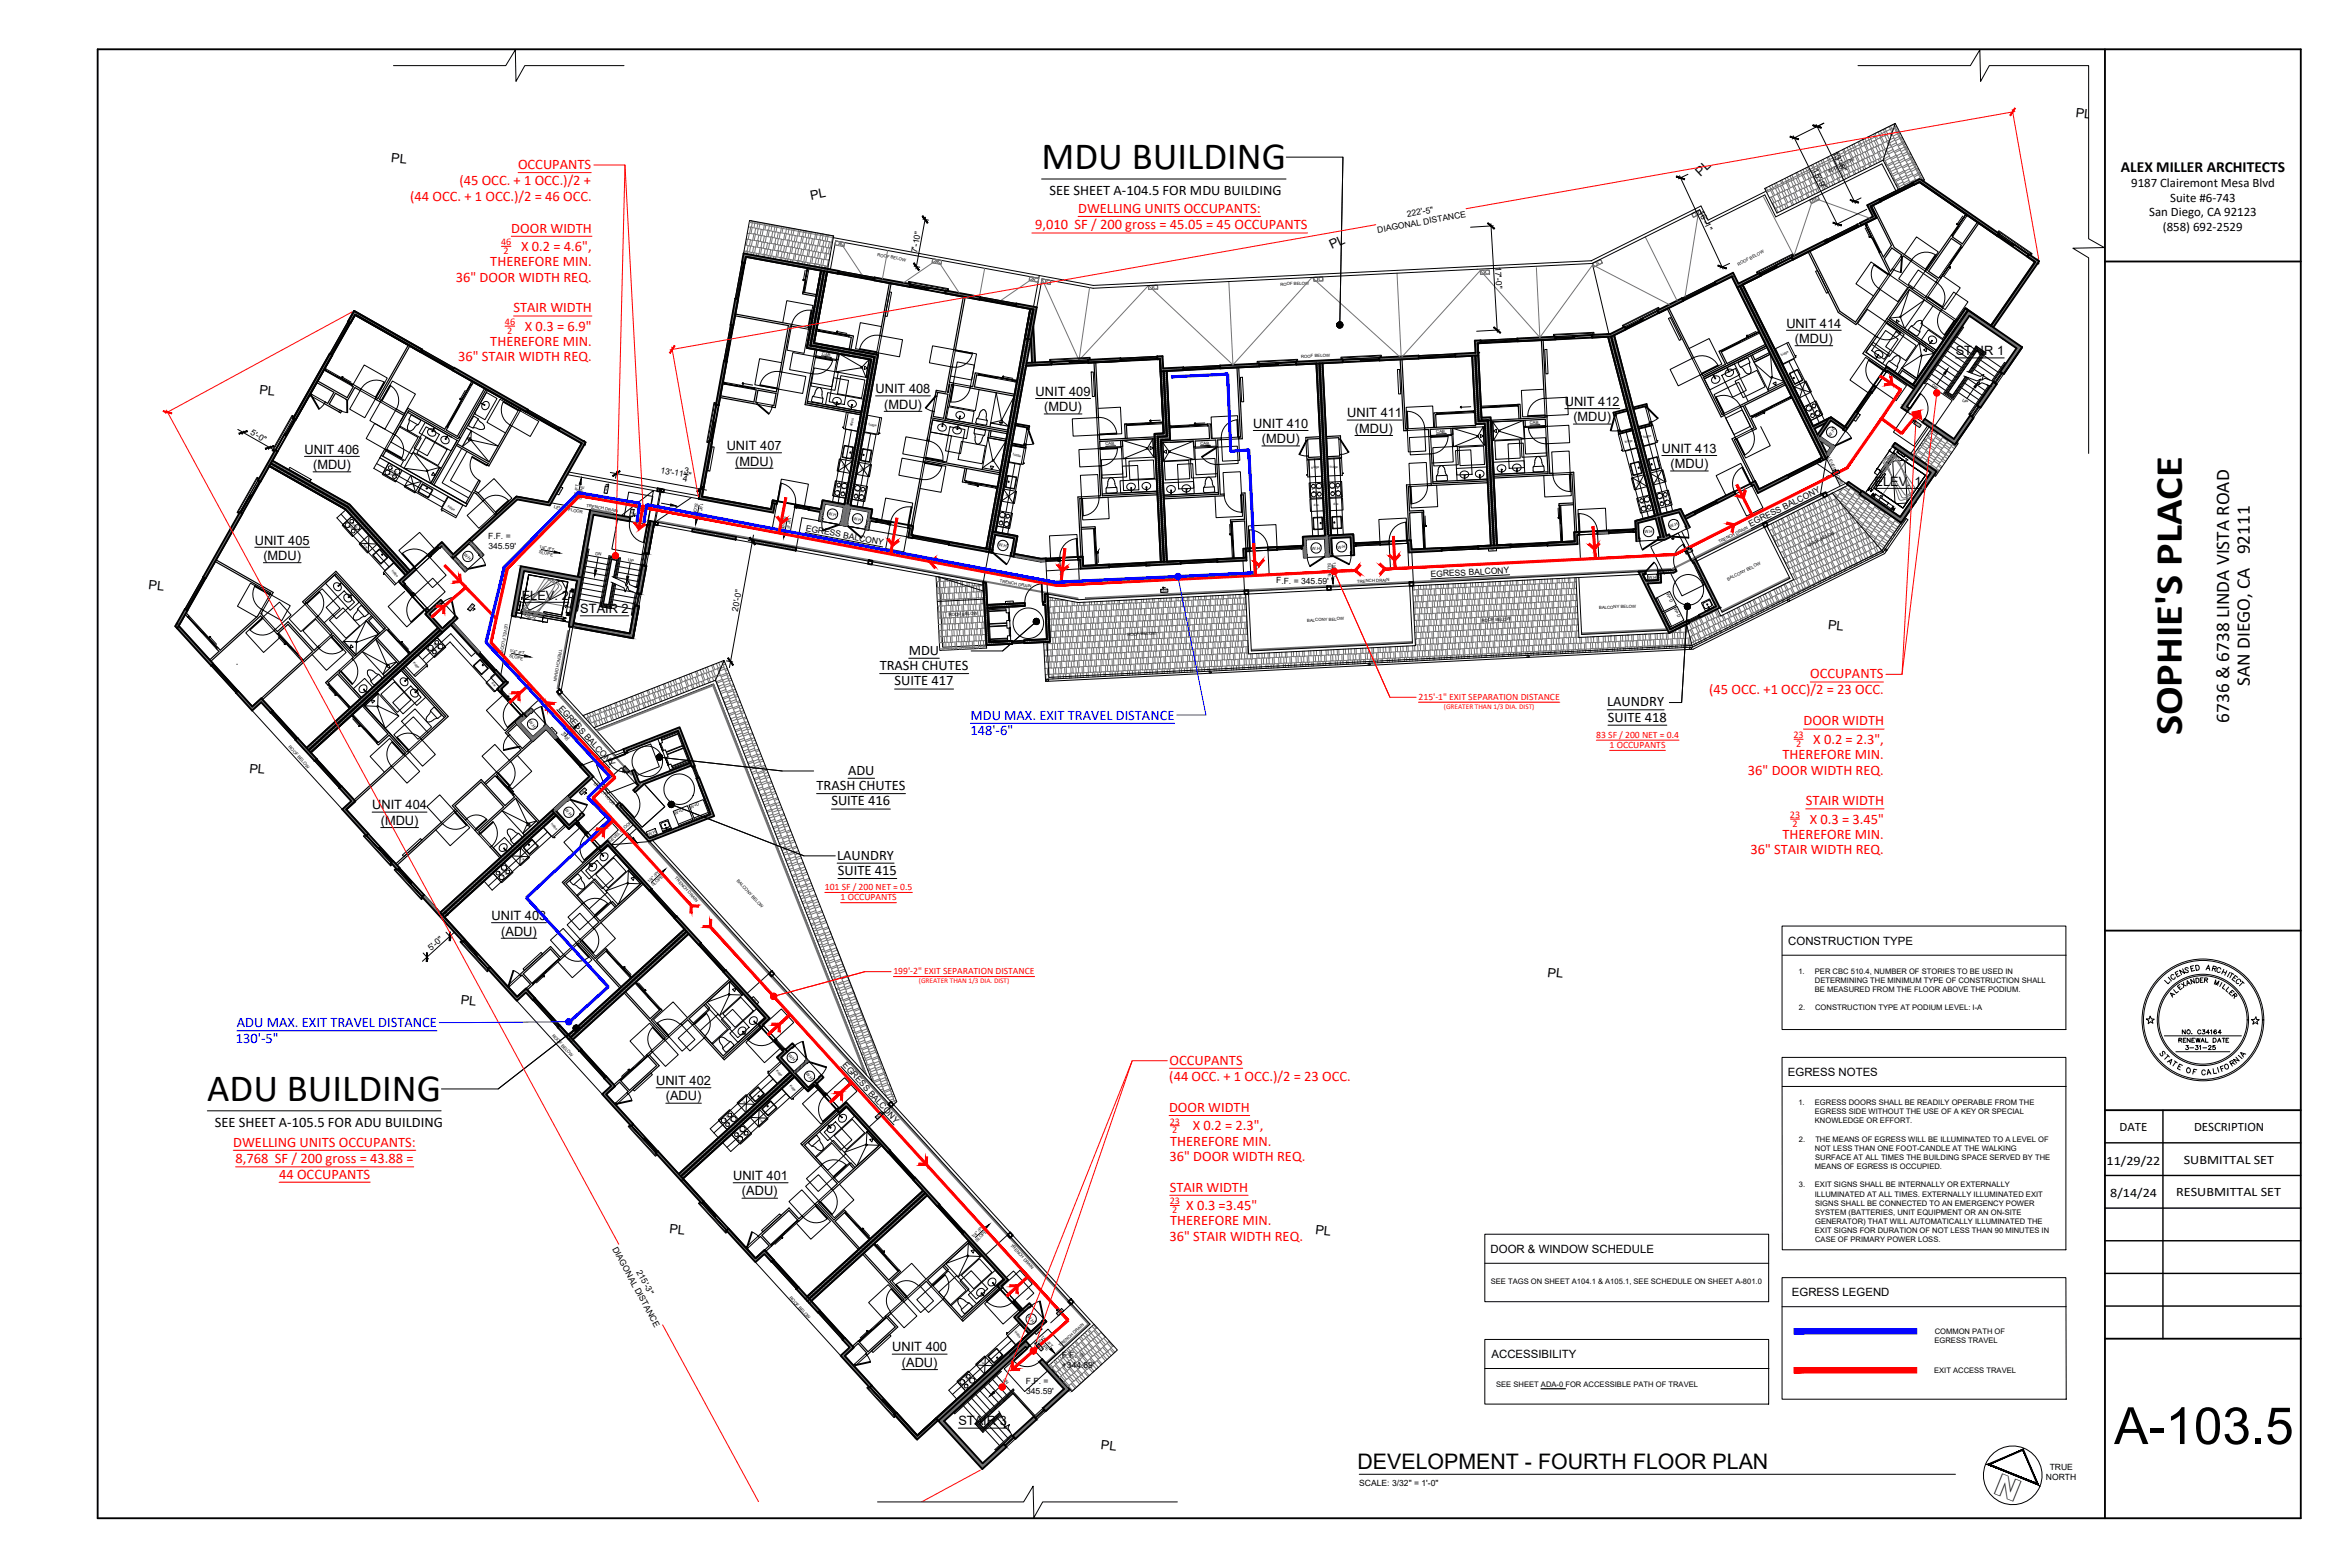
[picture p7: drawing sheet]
<svg xmlns="http://www.w3.org/2000/svg" width="914mm" height="610mm" viewBox="0 0 914 610" stroke-linecap="round" stroke-linejoin="round" font-family="sans-serif">
<defs><g id="words">
<text font-size="20" x="822.6" y="561.8">A-103.5</text>
<g font-size="15">
<text x="405.3" y="65.9">MDU BUILDING</text>
<text x="848.9" y="286.1" transform="rotate(-90 848.9 286.1)">SOPHIE'S PLACE</text>
<text x="80.7" y="428.4">ADU BUILDING</text>
</g>
<text font-size="11.9" x="775.2" y="580.9" transform="rotate(22 775.2 580.9)">N</text>
<text font-size="8.3" x="528.2" y="571.4">DEVELOPMENT - FOURTH FLOOR PLAN</text>
<g font-size="7.5">
<text x="875.4" y="266.9" transform="rotate(-90 875.4 266.9)">SAN DIEGO, CA 92111</text>
<text x="867.4" y="281.1" transform="rotate(-90 867.4 281.1)">6736 &amp; 6738 LINDA VISTA ROAD</text>
</g>
<text font-size="6" x="825.3" y="67">ALEX MILLER ARCHITECTS</text>
<g font-size="5.6" fill="#f00">
<text x="201.6" y="65.7">OCCUPANTS</text>
<text x="178.8" y="71.9">(45 OCC. + 1 OCC.)/2 +</text>
<text x="159.6" y="78.4">(44 OCC. + 1 OCC.)/2 = 46 OCC.</text>
<text x="419.5" y="82.8">DWELLING UNITS OCCUPANTS:</text>
<text x="402.8" y="89.2">9,010 SF / 200 gross = 45.05 = 45 OCCUPANTS</text>
<text x="199" y="90.5">DOOR WIDTH</text>
<text x="202.8" y="97.7">X 0.2 = 4.6&quot;,</text>
<text x="190.8" y="103.6">THEREFORE MIN.</text>
<text x="177.4" y="109.6">36&quot; DOOR WIDTH REQ.</text>
<text x="199.8" y="121.5">STAIR WIDTH</text>
<text x="204.2" y="128.7">X 0.3 = 6.9&quot;</text>
<text x="190.8" y="134.6">THEREFORE MIN.</text>
<text x="178.3" y="140.6">36&quot; STAIR WIDTH REQ.</text>
<text x="704.4" y="263.9">OCCUPANTS</text>
<text x="665.1" y="270.1">(45 OCC. +1 OCC)/2 = 23 OCC.</text>
<text x="701.7" y="282.2">DOOR WIDTH</text>
<text x="705.6" y="289.4">X 0.2 = 2.3&quot;,</text>
<text x="693.6" y="295.4">THEREFORE MIN.</text>
<text x="680.2" y="301.3">36&quot; DOOR WIDTH REQ.</text>
<text x="702.6" y="313.3">STAIR WIDTH</text>
<text x="704.2" y="320.4">X 0.3 = 3.45&quot;</text>
<text x="693.6" y="326.4">THEREFORE MIN.</text>
<text x="681.1" y="332.4">36&quot; STAIR WIDTH REQ.</text>
<text x="455.1" y="414.2">OCCUPANTS</text>
<text x="455" y="420.4">(44 OCC. + 1 OCC.)/2 = 23 OCC.</text>
<text x="454.9" y="432.6">DOOR WIDTH</text>
<text x="464.1" y="439.7">X 0.2 = 2.3&quot;,</text>
<text x="90.7" y="446.1">DWELLING UNITS OCCUPANTS:</text>
<text x="455.3" y="445.6">THEREFORE MIN.</text>
<text x="91.6" y="452.5">8,768 SF / 200 gross = 43.88 =</text>
<text x="455.1" y="451.7">36&quot; DOOR WIDTH REQ.</text>
<text x="108.6" y="458.5">44 OCCUPANTS</text>
<text x="455.2" y="463.6">STAIR WIDTH</text>
<text x="461.6" y="470.7">X 0.3 =3.45&quot;</text>
<text x="455.3" y="476.7">THEREFORE MIN.</text>
<text x="455.1" y="482.7">36&quot; STAIR WIDTH REQ.</text>
</g>
<g font-size="5.6">
<text x="408.4" y="75.9">SEE SHEET A-104.5 FOR MDU BUILDING</text>
<text x="353.6" y="254.7">MDU</text>
<text x="342.3" y="260.6">TRASH CHUTES</text>
<text x="348.1" y="266.7">SUITE 417</text>
<text x="625.4" y="274.7">LAUNDRY</text>
<text x="625.7" y="280.7">SUITE 418</text>
<text x="330" y="301.4">ADU</text>
<text x="317.7" y="307.3">TRASH CHUTES</text>
<text x="323.5" y="313.3">SUITE 416</text>
<text x="325.7" y="334.4">LAUNDRY</text>
<text x="326" y="340.4">SUITE 415</text>
<text x="83.6" y="438.4">SEE SHEET A-105.5 FOR ADU BUILDING</text>
</g>
<g font-size="5.6" fill="#00f">
<text x="377.6" y="280">MDU MAX. EXIT TRAVEL DISTANCE</text>
<text x="377.6" y="286">148'-6&quot;</text>
<text x="92.2" y="399.6">ADU MAX. EXIT TRAVEL DISTANCE</text>
<text x="91.8" y="405.6">130'-5&quot;</text>
</g>
<g font-size="5.3">
<text x="866.1" y="388.4">E</text>
<text x="846" y="417.3">E</text>
</g>
<g font-size="5">
<text x="807.6" y="45.6" transform="rotate(6 807.6 45.6)">PL</text>
<text x="152.1" y="63.1" transform="rotate(6 152.1 63.1)">PL</text>
<text x="661.6" y="68.9" transform="rotate(-43 661.6 68.9)">PL</text>
<text x="315.6" y="77.6" transform="rotate(-11 315.6 77.6)">PL</text>
<text x="829.3" y="72.9">9187 Clairemont Mesa Blvd</text>
<text x="844.5" y="78.5">Suite #6-743</text>
<text x="836.2" y="84.1">San Diego, CA 92123</text>
<text x="841.6" y="89.9">(858) 692-2529</text>
<text x="518.2" y="96.9" transform="rotate(-24 518.2 96.9)">PL</text>
<text x="695.1" y="127.4">UNIT 414</text>
<text x="698.4" y="133.4">(MDU)</text>
<text x="761" y="138.2">STAIR 1</text>
<text x="100.8" y="153.2" transform="rotate(6 100.8 153.2)">PL</text>
<text x="340.7" y="153">UNIT 408</text>
<text x="403" y="154">UNIT 409</text>
<text x="344" y="159">(MDU)</text>
<text x="406.3" y="160">(MDU)</text>
<text x="608.9" y="157.9">UNIT 412</text>
<text x="487.7" y="166.4">UNIT 410</text>
<text x="524.2" y="162.3">UNIT 411</text>
<text x="612.2" y="163.9">(MDU)</text>
<text x="491" y="172.4">(MDU)</text>
<text x="527.2" y="168.4">(MDU)</text>
<text x="118.5" y="176.5">UNIT 406</text>
<text x="282.8" y="175.1">UNIT 407</text>
<text x="646.6" y="176.1">UNIT 413</text>
<text x="121.8" y="182.5">(MDU)</text>
<text x="286.1" y="181.1">(MDU)</text>
<text x="650" y="182.2">(MDU)</text>
<text x="729.4" y="188.9">ELEV. 1</text>
<text x="99.1" y="211.8">UNIT 405</text>
<text x="102.5" y="217.8">(MDU)</text>
<text x="57.7" y="229" transform="rotate(6 57.7 229)">PL</text>
<text x="203" y="233.3">ELEV. 2</text>
<text x="225.8" y="238.5">STAIR 2</text>
<text x="711.2" y="244.8" transform="rotate(6 711.2 244.8)">PL</text>
<text x="96.9" y="300.5" transform="rotate(6 96.9 300.5)">PL</text>
<text x="144.8" y="314.9">UNIT 404</text>
<text x="148.2" y="320.9">(MDU)</text>
<text x="191.2" y="357.9">UNIT 403</text>
<text x="195" y="363.9">(ADU)</text>
<text x="602.1" y="379.9" transform="rotate(6 602.1 379.9)">PL</text>
<text x="179.1" y="390.7" transform="rotate(6 179.1 390.7)">PL</text>
<text x="255.3" y="422.1">UNIT 402</text>
<text x="259.1" y="428.1">(ADU)</text>
<text x="824.8" y="440">DATE</text>
<text x="853.7" y="440">DESCRIPTION</text>
<text x="819.7" y="453.1">11/29/22</text>
<text x="849.7" y="452.7">SUBMITTAL SET</text>
<text x="285.3" y="459.1">UNIT 401</text>
<text x="288.7" y="465.1">(ADU)</text>
<text x="821.1" y="465.8">8/14/24</text>
<text x="846.8" y="465.4">RESUBMITTAL SET</text>
<text x="260.3" y="479.6" transform="rotate(6 260.3 479.6)">PL</text>
<text x="511.7" y="480" transform="rotate(6 511.7 480)">PL</text>
<text x="347.2" y="525.7">UNIT 400</text>
<text x="350.9" y="531.7">(ADU)</text>
<text x="372.9" y="554.5">STAIR 3</text>
<text x="428.2" y="563.9" transform="rotate(6 428.2 563.9)">PL</text>
</g>
<g font-size="4.9">
<text x="843.5" y="382.1">C</text>
<text x="868.9" y="383.8">C</text>
<text x="847.4" y="385.2">X</text>
<text x="867.1" y="389.5">R</text>
<text x="846.7" y="406.8">RENEWAL DATE</text>
<text x="839.3" y="412">S</text>
<text x="849.1" y="409.6">3-31-25</text>
<text x="870.7" y="412.4">A</text>
<text x="864.3" y="417">O</text>
</g>
<g font-size="4.4">
<text x="695.8" y="367.5">CONSTRUCTION TYPE</text>
<text x="844.5" y="387.7">L</text>
<text x="695.7" y="418.6">EGRESS NOTES</text>
<text x="580" y="487.4">DOOR &amp; WINDOW SCHEDULE</text>
<text x="697.3" y="504.3">EGRESS LEGEND</text>
<text x="580.4" y="528.3">ACCESSIBILITY</text>
</g>
<text font-size="4" x="841" y="383.8">L</text>
<g font-size="3.9" fill="#f00">
<text x="195" y="95.5">46</text>
<text x="195.9" y="98.8">2</text>
<text x="196.5" y="126.4">46</text>
<text x="197.4" y="129.8">2</text>
<text x="697.9" y="287.2">23</text>
<text x="698.9" y="290.5">2</text>
<text x="696.5" y="318.2">23</text>
<text x="697.4" y="321.6">2</text>
<text x="455.2" y="437.5">23</text>
<text x="456.1" y="440.9">2</text>
<text x="455.2" y="468.5">23</text>
<text x="456.1" y="471.9">2</text>
</g>
<g font-size="3.8" fill="#f00">
<text x="552" y="272.2">215'-1&quot; EXIT SEPARATION DISTANCE</text>
<text x="621.1" y="287">83 SF / 200 NET = 0.4</text>
<text x="626.3" y="291">1 OCCUPANTS</text>
<text x="321" y="346.2">101 SF / 200 NET = 0.5</text>
<text x="327.1" y="350.2">1 OCCUPANTS</text>
<text x="347.6" y="379">199'-2&quot; EXIT SEPARATION DISTANCE</text>
</g>
<g font-size="3.3">
<text x="712.9" y="59.6" transform="rotate(64 712.9 59.6)">13'-8&quot;</text>
<text x="705.1" y="66.3" transform="rotate(64 705.1 66.3)">15'-9&quot;</text>
<text x="660.7" y="82.3" transform="rotate(65 660.7 82.3)">16'-1&quot;</text>
<text x="547.7" y="84.4" transform="rotate(-10 547.7 84.4)">222'-5&quot;</text>
<text x="536.2" y="90.5" transform="rotate(-10 536.2 90.5)">DIAGONAL DISTANCE</text>
<text x="356.9" y="98.6" transform="rotate(-80 356.9 98.6)">7'-10&quot;</text>
<text x="581.7" y="103.8" transform="rotate(87 581.7 103.8)">17'-0&quot;</text>
<text x="97.2" y="169" transform="rotate(30 97.2 169)">5'-0&quot;</text>
<text x="256.9" y="184" transform="rotate(10 256.9 184)">13'-11 &quot;</text>
<text x="266.1" y="184.1" transform="rotate(11 266.1 184.1)">3</text>
<text x="265.5" y="187.2" transform="rotate(11 265.5 187.2)">4</text>
<text x="189.9" y="209.6">F.F. =</text>
<text x="313.4" y="206.5" transform="rotate(11 313.4 206.5)">EGRESS BALCONY</text>
<text x="681.1" y="205" transform="rotate(-27 681.1 205)">EGRESS BALCONY</text>
<text x="190" y="213.6">345.59'</text>
<text x="496.6" y="227">F.F. = 345.59'</text>
<text x="556.7" y="224.5" transform="rotate(-3 556.7 224.5)">EGRESS BALCONY</text>
<text x="287.1" y="238" transform="rotate(-80 287.1 238)">20'-0&quot;</text>
<text x="217.2" y="275.6" transform="rotate(48 217.2 275.6)">EGRESS BALCONY</text>
<text x="167.7" y="370.1" transform="rotate(-42 167.7 370.1)">5'-0&quot;</text>
<text x="327.7" y="414.4" transform="rotate(48 327.7 414.4)">EGRESS BALCONY</text>
<text x="238.2" y="485.9" transform="rotate(62 238.2 485.9)">DIAGONAL DISTANCE</text>
<text x="247.6" y="494.8" transform="rotate(62 247.6 494.8)">215'-3&quot;</text>
<text x="413.1" y="528.2">F.F. =</text>
<text x="413.2" y="532.2">+344.89'</text>
<text x="399.2" y="538.2">F.F. =</text>
<text x="399.3" y="542.2">345.59'</text>
<text x="796.1" y="575.7">NORTH</text>
<text x="797.5" y="571.7">TRUE</text>
<text x="528.9" y="578.3">SCALE: 3/32&quot; = 1'-0&quot;</text>
</g>
<g font-size="3">
<text x="699.8" y="378.8">1.</text>
<text x="706.2" y="378.8">PER CBC 510.4, NUMBER OF STORIES TO BE USED IN</text>
<text x="706.2" y="382.4">DETERMINING THE MINIMUM TYPE OF CONSTRUCTION SHALL</text>
<text x="706.2" y="386">BE MEASURED FROM THE FLOOR ABOVE THE PODIUM.</text>
<text x="700" y="393">2.</text>
<text x="706.3" y="393">CONSTRUCTION TYPE AT PODIUM LEVEL: I-A</text>
<text x="699.8" y="429.9">1.</text>
<text x="706.2" y="429.9">EGRESS DOORS SHALL BE READILY OPERABLE FROM THE</text>
<text x="706.2" y="433.5">EGRESS SIDE WITHOUT THE USE OF A KEY OR SPECIAL</text>
<text x="706.2" y="437">KNOWLEDGE OR EFFORT.</text>
<text x="700" y="444.1">2.</text>
<text x="706.2" y="447.7">NOT LESS THAN ONE FOOT-CANDLE AT THE WALKING</text>
<text x="706.4" y="444.1">THE MEANS OF EGRESS WILL BE ILLUMINATED TO A LEVEL OF</text>
<text x="706.2" y="454.8">MEANS OF EGRESS IS OCCUPIED.</text>
<text x="706.3" y="451.3">SURFACE AT ALL TIMES THE BUILDING SPACE SERVED BY THE</text>
<text x="699.9" y="461.9">3.</text>
<text x="706.2" y="461.9">EXIT SIGNS SHALL BE INTERNALLY OR EXTERNALLY</text>
<text x="706.1" y="465.5">ILLUMINATED AT ALL TIMES. EXTERNALLY ILLUMINATED EXIT</text>
<text x="706.3" y="469.1">SIGNS SHALL BE CONNECTED TO AN EMERGENCY POWER</text>
<text x="706.3" y="472.6">SYSTEM (BATTERIES, UNIT EQUIPMENT OR AN ON-SITE</text>
<text x="706.2" y="479.7">EXIT SIGNS FOR DURATION OF NOT LESS THAN 90 MINUTES IN</text>
<text x="706.3" y="476.2">GENERATOR) THAT WILL AUTOMATICALLY ILLUMINATED THE</text>
<text x="706.3" y="483.3">CASE OF PRIMARY POWER LOSS.</text>
<text x="580.1" y="499.4">SEE TAGS ON SHEET A104.1 &amp; A105.1, SEE SCHEDULE ON SHEET A-801.0</text>
<text x="752.8" y="519">COMMON PATH OF</text>
<text x="752.7" y="522.5">EGRESS TRAVEL</text>
<text x="582.2" y="539.6">SEE SHEET ADA-0 FOR ACCESSIBLE PATH OF TRAVEL</text>
<text x="752.6" y="534.2">EXIT ACCESS TRAVEL</text>
</g>
<g font-size="2.8" fill="#f00">
<text x="561.8" y="275.7">(GREATER THAN 1/3 DIA. DIST)</text>
<text x="357.5" y="382.4">(GREATER THAN 1/3 DIA. DIST)</text>
</g>
<g font-size="1.7">
<text x="711.7" y="67.3" transform="rotate(-26 711.7 67.3)">ROOF BELOW</text>
<text x="341.3" y="99.6" transform="rotate(11 341.3 99.6)">ROOF BELOW</text>
<text x="676.4" y="103.3" transform="rotate(-27 676.4 103.3)">ROOF BELOW</text>
<text x="498.2" y="111.2" transform="rotate(-3 498.2 111.2)">ROOF BELOW</text>
<text x="319.7" y="138.1" transform="rotate(10 319.7 138.1)">CAB.</text>
<text x="506.3" y="139.2" transform="rotate(-3 506.3 139.2)">ROOF BELOW</text>
<text x="751.6" y="150.3" transform="rotate(34 751.6 150.3)">DN</text>
<text x="763.4" y="155.9" transform="rotate(35 763.4 155.9)">UP</text>
<text x="595.3" y="165.1" transform="rotate(-2 595.3 165.1)">CAB.</text>
<text x="430.2" y="173.3" transform="rotate(-3 430.2 173.3)">CAB.</text>
<text x="467.1" y="173.1" transform="rotate(-3 467.1 173.1)">CAB.</text>
<text x="558.9" y="168.6" transform="rotate(-3 558.9 168.6)">CAB.</text>
<text x="712.2" y="169.8" transform="rotate(-54 712.2 169.8)">W.H</text>
<text x="711.1" y="178.3" transform="rotate(64 711.1 178.3)">LEVEL FLOOR</text>
<text x="215.5" y="197.8" transform="rotate(10 215.5 197.8)">LEVEL FLOOR</text>
<text x="224.3" y="194.3" transform="rotate(-80 224.3 194.3)">1/4&quot; /FT</text>
<text x="226.3" y="194.5" transform="rotate(-79 226.3 194.5)">SLOPE</text>
<text x="228.1" y="197.1" transform="rotate(10 228.1 197.1)">TRENCH DRAIN</text>
<text x="270.5" y="195.6" transform="rotate(101 270.5 195.6)">SLOPE</text>
<text x="272.6" y="195.7" transform="rotate(101 272.6 195.7)">1/4&quot; /FT</text>
<text x="304.9" y="200.8" transform="rotate(101 304.9 200.8)">SLOPE</text>
<text x="306.9" y="201" transform="rotate(100 306.9 201)">1/4&quot; /FT</text>
<text x="322.2" y="200.4" transform="rotate(10 322.2 200.4)">W.H</text>
<text x="332" y="202.2" transform="rotate(10 332 202.2)">W.H</text>
<text x="639.9" y="207.5" transform="rotate(-2 639.9 207.5)">W.H</text>
<text x="650.1" y="205.4" transform="rotate(-25 650.1 205.4)">W.H</text>
<text x="180.4" y="215.7" transform="rotate(47 180.4 215.7)">W.H</text>
<text x="209.7" y="215.3" transform="rotate(11 209.7 215.3)">SLOPE</text>
<text x="209.8" y="213.2" transform="rotate(11 209.8 213.2)">1/4&quot; /FT</text>
<text x="231.6" y="215.9" transform="rotate(10 231.6 215.9)">DN</text>
<text x="388.5" y="212.6" transform="rotate(10 388.5 212.6)">W.H</text>
<text x="510.5" y="213.9" transform="rotate(-2 510.5 213.9)">W.H</text>
<text x="520.4" y="213.4" transform="rotate(-2 520.4 213.4)">W.H</text>
<text x="669" y="211.3" transform="rotate(-27 669 211.3)">TRENCH DRAIN</text>
<text x="703.9" y="212.7" transform="rotate(-27 703.9 212.7)">ROOF BELOW</text>
<text x="244.3" y="218.4" transform="rotate(12 244.3 218.4)">UP</text>
<text x="516.6" y="219" transform="rotate(87 516.6 219)">SLOPE</text>
<text x="518.6" y="218.7" transform="rotate(88 518.6 218.7)">1/4&quot; /FT</text>
<text x="388.9" y="226.5" transform="rotate(10 388.9 226.5)">TRENCH DRAIN</text>
<text x="528.1" y="226.7" transform="rotate(-3 528.1 226.7)">TRENCH DRAIN</text>
<text x="641.4" y="225.3" transform="rotate(-3 641.4 225.3)">W.H</text>
<text x="672.4" y="225.9" transform="rotate(-27 672.4 225.9)">BALCONY BELOW</text>
<text x="648.4" y="231" transform="rotate(63 648.4 231)">W+D</text>
<text x="369.2" y="239.7" transform="rotate(-3 369.2 239.7)">ROOF BELOW</text>
<text x="622.2" y="237" transform="rotate(-3 622.2 237)">BALCONY BELOW</text>
<text x="651.3" y="236.9" transform="rotate(63 651.3 236.9)">W+D</text>
<text x="196.6" y="242.7" transform="rotate(101 196.6 242.7)">LEVEL FLOOR</text>
<text x="508.7" y="241.9" transform="rotate(-3 508.7 241.9)">BALCONY BELOW</text>
<text x="576.6" y="241.9" transform="rotate(-3 576.6 241.9)">ROOF BELOW</text>
<text x="438.7" y="247.4" transform="rotate(-3 438.7 247.4)">ROOF BELOW</text>
<text x="198.1" y="255.7" transform="rotate(11 198.1 255.7)">SLOPE</text>
<text x="198.3" y="253.7" transform="rotate(11 198.3 253.7)">1/4&quot; /FT</text>
<text x="217.6" y="252.6" transform="rotate(100 217.6 252.6)">TRENCH DRAIN</text>
<text x="205.6" y="281" transform="rotate(48 205.6 281)">W.H</text>
<text x="218.9" y="286.9" transform="rotate(-43 218.9 286.9)">1/4&quot; /FT</text>
<text x="112.1" y="290.7" transform="rotate(48 112.1 290.7)">ROOF BELOW</text>
<text x="220.5" y="288.2" transform="rotate(-43 220.5 288.2)">SLOPE</text>
<text x="231" y="304.9" transform="rotate(48 231 304.9)">LEVEL FLOOR</text>
<text x="219.7" y="315.3" transform="rotate(47 219.7 315.3)">W.H</text>
<text x="262.7" y="317" transform="rotate(-22 262.7 317)">W+D</text>
<text x="268.8" y="314.6" transform="rotate(-22 268.8 314.6)">W+D</text>
<text x="237.7" y="327.7" transform="rotate(-42 237.7 327.7)">LEVEL FLOOR</text>
<text x="252.4" y="325.3" transform="rotate(-22 252.4 325.3)">W.H</text>
<text x="262.5" y="341.7" transform="rotate(48 262.5 341.7)">TRENCH DRAIN</text>
<text x="252.6" y="343.5" transform="rotate(-43 252.6 343.5)">1/4&quot; /FT</text>
<text x="254.1" y="344.8" transform="rotate(-43 254.1 344.8)">SLOPE</text>
<text x="286.6" y="342.7" transform="rotate(47 286.6 342.7)">BALCONY BELOW</text>
<text x="214.7" y="402.8" transform="rotate(48 214.7 402.8)">ROOF BELOW</text>
<text x="306.6" y="410.6" transform="rotate(47 306.6 410.6)">W.H</text>
<text x="313.4" y="418" transform="rotate(47 313.4 418)">W.H</text>
<text x="378.7" y="481.7" transform="rotate(-43 378.7 481.7)">1/4&quot; /FT</text>
<text x="380.2" y="483" transform="rotate(-43 380.2 483)">SLOPE</text>
<text x="393.1" y="484.5" transform="rotate(48 393.1 484.5)">TRENCH DRAIN</text>
<text x="307" y="504.9" transform="rotate(47 307 504.9)">ROOF BELOW</text>
<text x="399.7" y="512.4" transform="rotate(47 399.7 512.4)">W.H</text>
<text x="403.7" y="521.6" transform="rotate(47 403.7 521.6)">SLOPE</text>
<text x="405" y="520.1" transform="rotate(47 405 520.1)">1/4&quot; /FT</text>
<text x="412.7" y="523.9" transform="rotate(-43 412.7 523.9)">TRENCH DRAIN</text>
<text x="390.2" y="536.8" transform="rotate(49 390.2 536.8)">DN</text>
</g>
<g font-size="1.2">
<text x="693.2" y="138.6" transform="rotate(-27 693.2 138.6)">fridge</text>
<text x="700.5" y="152.3" transform="rotate(-26 700.5 152.3)">d.w.</text>
<text x="703.9" y="160.3" transform="rotate(-27 703.9 160.3)">stove/</text>
<text x="704.6" y="161.6" transform="rotate(-26 704.6 161.6)">oven</text>
<text x="331.5" y="162.7" transform="rotate(100 331.5 162.7)">fridge</text>
<text x="338" y="165.5" transform="rotate(10 338 165.5)">fridge</text>
<text x="744.7" y="164.6" transform="rotate(34 744.7 164.6)">EXIT</text>
<text x="632.3" y="172.4" transform="rotate(-14 632.3 172.4)">fridge</text>
<text x="639.6" y="170.5" transform="rotate(-15 639.6 170.5)">fridge</text>
<text x="394.2" y="177.2" transform="rotate(11 394.2 177.2)">fridge</text>
<text x="154.2" y="184.7" transform="rotate(-168 154.2 184.7)">stove/</text>
<text x="154.5" y="183.2" transform="rotate(-168 154.5 183.2)">oven</text>
<text x="327.7" y="181.4" transform="rotate(10 327.7 181.4)">d.w.</text>
<text x="334.9" y="182.7" transform="rotate(10 334.9 182.7)">d.w.</text>
<text x="510.3" y="182.3" transform="rotate(-3 510.3 182.3)">fridge</text>
<text x="517.5" y="182" transform="rotate(-2 517.5 182)">fridge</text>
<text x="713.3" y="185" transform="rotate(-26 713.3 185)">EXIT</text>
<text x="159.5" y="188.4" transform="rotate(30 159.5 188.4)">d.w.</text>
<text x="235.7" y="189.1" transform="rotate(100 235.7 189.1)">EXIT</text>
<text x="325.5" y="189.8" transform="rotate(10 325.5 189.8)">stove/</text>
<text x="325.9" y="191.4" transform="rotate(10 325.9 191.4)">oven</text>
<text x="332.9" y="191.1" transform="rotate(10 332.9 191.1)">stove/</text>
<text x="510.4" y="190.5" transform="rotate(-3 510.4 190.5)">stove/</text>
<text x="511.2" y="191.9" transform="rotate(-3 511.2 191.9)">oven</text>
<text x="517.9" y="190.2" transform="rotate(-3 517.9 190.2)">stove/</text>
<text x="517.9" y="191.6" transform="rotate(-4 517.9 191.6)">oven</text>
<text x="637" y="188.1" transform="rotate(-15 637 188.1)">d.w.</text>
<text x="644.4" y="187.6" transform="rotate(-14 644.4 187.6)">d.w.</text>
<text x="174.1" y="197.1" transform="rotate(29 174.1 197.1)">fridge</text>
<text x="332.6" y="192.6" transform="rotate(11 332.6 192.6)">oven</text>
<text x="391.3" y="193.1" transform="rotate(11 391.3 193.1)">d.w.</text>
<text x="511.2" y="196.8" transform="rotate(-2 511.2 196.8)">d.w.</text>
<text x="518.8" y="196.4" transform="rotate(-3 518.8 196.4)">d.w.</text>
<text x="638.5" y="196.3" transform="rotate(-14 638.5 196.3)">stove/</text>
<text x="639.5" y="197.5" transform="rotate(-14 639.5 197.5)">oven</text>
<text x="645.7" y="194.4" transform="rotate(-15 645.7 194.4)">stove/</text>
<text x="646" y="195.8" transform="rotate(-14 646 195.8)">oven</text>
<text x="136.6" y="203.5" transform="rotate(48 136.6 203.5)">stove/</text>
<text x="245.7" y="198.1" transform="rotate(100 245.7 198.1)">EXIT</text>
<text x="389" y="203" transform="rotate(10 389 203)">oven</text>
<text x="389.2" y="201.5" transform="rotate(10 389.2 201.5)">stove/</text>
<text x="135.5" y="204.5" transform="rotate(48 135.5 204.5)">oven</text>
<text x="141.4" y="211.9" transform="rotate(47 141.4 211.9)">d.w.</text>
<text x="656.1" y="215.4" transform="rotate(-27 656.1 215.4)">EXIT</text>
<text x="152.4" y="222.2" transform="rotate(48 152.4 222.2)">fridge</text>
<text x="451.7" y="230.3" transform="rotate(-3 451.7 230.3)">EXIT</text>
<text x="182.8" y="237.6" transform="rotate(-50 182.8 237.6)">EXIT</text>
<text x="168.6" y="250.4" transform="rotate(48 168.6 250.4)">stove/</text>
<text x="160.6" y="257.8" transform="rotate(48 160.6 257.8)">fridge</text>
<text x="168" y="252" transform="rotate(47 168 252)">oven</text>
<text x="191.2" y="265.6" transform="rotate(47 191.2 265.6)">d.w.</text>
<text x="242.4" y="298.7" transform="rotate(48 242.4 298.7)">EXIT</text>
<text x="226.1" y="309.1" transform="rotate(-43 226.1 309.1)">EXIT</text>
<text x="214.4" y="320.6" transform="rotate(48 214.4 320.6)">fridge</text>
<text x="202.5" y="333.6" transform="rotate(47 202.5 333.6)">d.w.</text>
<text x="193.8" y="339.2" transform="rotate(48 193.8 339.2)">oven</text>
<text x="194.9" y="338.2" transform="rotate(48 194.9 338.2)">stove/</text>
<text x="301.9" y="416.5" transform="rotate(47 301.9 416.5)">fridge</text>
<text x="307.2" y="422.4" transform="rotate(48 307.2 422.4)">fridge</text>
<text x="288.4" y="427.8" transform="rotate(48 288.4 427.8)">d.w.</text>
<text x="281.8" y="435.5" transform="rotate(48 281.8 435.5)">oven</text>
<text x="282.4" y="434" transform="rotate(48 282.4 434)">stove/</text>
<text x="295.3" y="435.3" transform="rotate(48 295.3 435.3)">d.w.</text>
<text x="341.3" y="435.3" transform="rotate(-43 341.3 435.3)">EXIT</text>
<text x="286.6" y="440.9" transform="rotate(48 286.6 440.9)">oven</text>
<text x="287.7" y="439.9" transform="rotate(48 287.7 439.9)">stove/</text>
<text x="411.8" y="511.7" transform="rotate(-43 411.8 511.7)">EXIT</text>
<text x="394.7" y="518.2" transform="rotate(47 394.7 518.2)">fridge</text>
<text x="403.4" y="523.5" transform="rotate(47 403.4 523.5)">EXIT</text>
<text x="381.3" y="529.5" transform="rotate(48 381.3 529.5)">d.w.</text>
<text x="374.6" y="537.3" transform="rotate(48 374.6 537.3)">oven</text>
<text x="375.3" y="535.7" transform="rotate(48 375.3 535.7)">stove/</text>
</g>
<g font-size="1.1">
<text x="722.4" y="163.2" transform="rotate(-55 722.4 163.2)">FE</text>
<text x="217.8" y="191.8" transform="rotate(-61 217.8 191.8)">FE</text>
<text x="580" y="214.3" transform="rotate(-3 580 214.3)">FE</text>
<text x="392.1" y="234.9" transform="rotate(-3 392.1 234.9)">FE</text>
<text x="214.5" y="284.1" transform="rotate(47 214.5 284.1)">FE</text>
<text x="293" y="389" transform="rotate(47 293 389)">FE</text>
<text x="403.8" y="518.5" transform="rotate(-43 403.8 518.5)">FE</text>
</g>
</g></defs>
<g fill="none" stroke="#000" stroke-width=".39">
<path d="M153.1 25.5h43.7l3.7-6.1 .3 12.3 3.4-6.2h38.6M723 25.5h43.7l3.7-6.1 .3 12.3 3.4-6.2h38.6v67.4l6.1 3.4-12.2 .3 6.1 3.7v76.1M697.8 52.8l17.4 35.2M706.2 49.6l3.5-1.7-12.4 6.2M706.7 48.4l15.2 30.7M737.4 48l11.4 22-.6 .4M737.4 48l-50.7 25.3 4.7 9.6 41.3-20.6M737.4 48l-4.7 14.3M405.3 69.6h95.1M500.5 61.1h22l-1.2 64.1 1.2-64.1M653.5 68.4l17 36.2M656.8 67.8l-3.7 1.8"/>
<path d="M687.2 74.4l-22.6 11.2-2.7-5.5-42.8 21.4M724.1 77l-3.3 1.7M731.7 77.5l.2 .4M732.7 62.3l6 11.5M737.7 74.3l-5.4-10.5-41.3 20.6-4.3-8.6-22.6 11.3-2.7-5.5-42 20.9M744 71.4l.2 .4M744 71.6l-12.2 6.1M744.1 71l-12.8 6.4M744.2 71l-12.8 6.4M744.2 71.2l-12.8 6.4M744.4 71.7l-12.8 6.4M744.6 72l-12.8 6.4"/>
<path d="M744.7 72l-12.8 6.4M324.3 92.5l.1-.7-32.7-6-2.4 12.8M324.3 92.5l101.1 18.5 193.9-9.6M324.3 92.5l-2.2 12.1M359.1 85.2l2.2 .4M360.1 84.5l-3.7 20.1M580.1 87l2.5 42.3M581.1 87.8l-8.9 .6M697.2 100l-12.6 6.3M697.7 99.7l-.3-.5-13.6 6.8 .3 .5M698 99.6l-.4-.8-14.1 7 .3 .8M710.3 93.7l.3 .5"/>
<path d="M722.6 87.6l.2 .5M722.7 87.8l-12.3 6.1M722.7 87.2l-12.8 6.4M722.8 87.5l-12.8 6.4M723 87.9l-12.7 6.4M723.7 86.8l-12.8 6.3M724.2 87.7l-13.8 6.9M725.7 88.7l1.9 3.7M725.9 87.7l.2-.2 2.6 5.4zM725.9 87.7l5.3 10.6M726.3 81.4l-12.2 6.1M726.5 87.3l5.3 10.7"/>
<path d="M728.7 92.9l.2-.1 2.6 5.3zM739.7 99.7l-3.4 4.8M739.9 100h.4l-.5 6h-.3zM741 99l4.7-6.8 8.5 5.8-4.7 6.9M753 99.1l.3 .2-3.8 5.6-.3-.2zM753.3 99.3a6.8 6.8 0 0 0-9.4 1.7M762.2 87.7l.1 .1-2.7 3.9-.2-.1zM762.8 96l-8.1 11.7M763.1 96.1l-3.9 6-.2-.1zM763.4 96.4l-8.1 11.7M763.7 84l-2.3 3.4M764.7 83.7l.2 .1-2.7 3.9-.2-.2z"/>
<path d="M764.7 83.7l-5.4 7.8M765.3 84l-5.4 7.9M777.2 90.5l.5-.8 13 9-.5 .7M777.4 91.1l6.2 4.2-.2 .3-6.2-4.2zM777.5 90.7l.3-.5 12.5 8.6-.3 .5M777.6 92l11.3 7.9M777.6 90.8l11.8 8.1M778.2 91.1l11.3 7.8M783.3 94.7l6.1 4.2-.2 .3-6.1-4.2zM286.5 115.9l.5 .1M288.7 102.1l-2.6 14M289 102.4l.4 .1"/>
<path d="M289 102.1l-2.6 14.1M289.2 102.4l-2.5 13.5M289.5 102.2l-2.6 14M289.8 102.2l-2.6 14.1M313.3 105.2l-.7 4M313.5 109l-.7 4.7h-.2zM314.1 104.3l.2 .1-.8 4.6h-.2zM314.1 104.3l-1.7 9.4M314.8 104.4l-1.7 9.4M323.1 104.8l2-11.1 79.1 14.5M326 106.5l14.1 2.6M326.1 106.1l14.1 2.6"/>
<path d="M326.2 105.7l14.1 2.5M326.2 105.4l14.1 2.6M326.5 106l13.4 2.4M326.5 105.7l-.1 .5M340 108.2l-.1 .5M346.1 113.6l.8 .1-1.7 9.4-.8-.2zM353.4 110.4l.2-.9 15.5 2.8-.2 .9M353.7 110.4l.1-.6 15 2.8-.2 .5M354 111.6l13.7 2.5M354.1 110.9l7.4 1.3-.1 .3-7.3-1.3zM354.2 110.5l13.7 2.5M355.7 103.5l2.2 .5"/>
<path d="M360.7 111.7l7.2 1.3v.4l-7.3-1.4zM381.2 116.6l14 2.6M381.2 116.2l14.1 2.6M381.3 115.5l14.1 2.6M381.3 115.8l14 2.6M381.5 116.1l13.5 2.4M381.6 115.8l-.1 .5M395.1 118.3l-.1 .5M404.4 107.2l-2.2 12.1M619.6 102.5l-194.2 9.6-19.9-3.6-2.1 11M619.7 103l6.4 27M654.8 116.2l.3 .4"/>
<path d="M667.1 110.1l.2 .4M667.2 110.3l-12.2 6.1M667.2 109.6l-12.8 6.4M667.4 109.9l-12.8 6.4M667.6 110.4l-12.8 6.4M667.7 110.6l-12.8 6.4M673 102.5l-3.7 1.7M684.8 106.6l6.6-3.3 .2 .2-6.7 3.4zM690.4 103.3l6.7-3.3 .2 .3-6.7 3.4zM697.7 101l-12.5 6.2M706.4 105.6l.8-.4 4.2 8.5-.7 .4zM729.3 102.8l5.6 3.8-.2 .3-5.6-3.8z"/>
<path d="M729.3 102.8a6.8 6.8 0 0 0 1.7 9.4l3.9-5.6M734.9 106.6l-6.9-4.7-5.8 8.5 6.8 4.7M735.4 107.1l6.9 4.7-3.9 5.5-6.8-4.7zM736.9 104.9l1.4 .7 1.5 .3M740.3 100l-3.4 4.9M742.9 112.6l-3.5 10.7 9.4-6.6-7.7 11.1-1.7-4.5-4.2 .4M743.5 101.6l5.6 3.9-4.8 6.8-5.5-3.8zM743.9 101l5.6 3.9M746.4 105l6.9 4.8-3.9 5.5-6.8-4.7zM750 115.7l3.9-5.5a6.8 6.8 0 0 1 1.7 9.4M750.2 115.4l5.6 3.9-.2 .2-5.6-3.8zM752.2 119l-4.8 6.9 8.5 5.8 4.7-6.8"/>
<path d="M755.9 107.2l6.8 4.8-5.8 8.4-6.9-4.7M758.9 103.8l-2.3 3.4M759.1 102.1l.2 .1-4 5.9zM128.7 137.5l.4 .3M135.4 125.1l-7.1 12.5M135.5 125.6l.4 .3M135.6 125.3l-7 12.5M135.7 125.7l-6.8 12M136 125.6l-7 12.4M136.3 125.7l-7.1 12.5M163.8 136.9l12.3 7.2-12.4-7.1M163.9 136.7l12.4 7.1"/>
<path d="M164.1 136.3l12.5 7.1M164.2 136.7l11.9 6.7M164.2 136.1l12.5 7M164.3 136l12.4 7M164.4 136.5l-.3 .4M283.8 130.3l.5 .1M284.3 126.4l-2.6 14.1M284.6 126.5l-2.6 14M284.7 126.8l-2.4 13.5M285 126.6l-2.6 14M285.3 126.6l-2.6 14.1M304.6 125.6l1.5-8.6 10.2 1.8-1.6 8.6"/>
<path d="M308 126.9l6.6 1.2-1.7 9.4-6.7-1.3zM308.5 137.2l8.2 1.4-1.2 6.7-8.3-1.5zM315.6 120.7l.3 .1-1.2 6.6-.3-.1zM316 120.8a6.8 6.8 0 0 0-7.9 5.4l6.6 1.2M317.4 138.8l6.6 1.2-.1 .3-6.6-1.2zM317.4 138.8l-1.2 6.6a6.8 6.8 0 0 0 7.8-5.4M317.4 138.8l8.1 1.5-1.8 10.2-8.2-1.6M317.4 138.4l8 1.5M318.6 128.9l11.7 2.2M318.6 128.6l5.9 1.1-5.9-.9zM318.7 128.2l11.7 2.2M319.6 138.4l3.9 .7"/>
<path d="M324.5 129.5l5.9 1v.2l-5.9-1zM325.4 128.9l4.1 .8M326.5 137.6l11.7 2.2-1.2 7-11.8-2.1zM326.5 137.6l8.5 4.9M334.5 135.9a6.8 6.8 0 0 1 7.9-5.4l-1.3 6.7M334.5 135.6l6.7 1.2-.1 .4-6.6-1.2zM338.2 139.8l-2.6 2.8M343 127l-8.2-1.5-1.9 10.2 8.2 1.5M343 130.7l8.2 1.5-1.2 6.6-8.2-1.5zM362.9 134.5l8.2 1.5-1.2 6.7-8.3-1.6zM371.8 136.1l6.6 1.3-.1 .3-6.6-1.2zM371.8 136.1l-1.2 6.7a6.8 6.8 0 0 0 7.8-5.5"/>
<path d="M371.8 136.1l8.2 1.6-1.9 10.1-8.2-1.5M423.4 140l-14.3 .7M424 140l-.1-.6-15.1 .7v.6M424.3 140l-.1-1-15.8 .8 .1 .9M436.3 139.7v.4M450 139.2l-13.7 .7M450 139v.4M450.3 138.6l-14.3 .8M450.3 138.9l-14.3 .8M450.3 139.4l-14.3 .8M450.3 139.7l-14.2 .8M530.3 139.8v-.4l-7.9 .4 .1 .4 14.2-.7v.3l-7.4 .4v-.4"/>
<path d="M536.7 139.1l-14.3 .7M537.2 139.1v-.6l-15.2 .7 .1 .6M537.5 139.1v-.9l-15.8 .7 .1 .9M552.3 138.6l.1 .5M566 138v.4M566 138.2l-13.6 .7M566.3 137.9l-14.3 .7M566.3 137.6l-14.3 .7M566.3 138.4l-14.2 .7M566.3 138.7l-14.2 .7M576.6 132.7v.5M583.4 128.4l-8.8 .5"/>
<path d="M590.2 131.7l-14.2 .7M590.2 132.2l-13.6 .7M590.2 132v.5M590.5 131.7l-14.3 .7M590.5 132l-14.2 .7M590.5 132.5l-14.2 .7M590.6 132.8l-14.5 .7M601.1 136l.8-.1 .4 9.5-.8 .1zM605.4 131.3l7.4-.4v.4l-7.4 .4zM611.8 130.6l7.8-.3v.3l-7.8 .4zM619.4 131.3l-14.3 .7M619.6 130.2l-14.5 .8"/>
<path d="M620 130.2l-.1-.6-15.1 .7v.6M620.3 130.2l-.1-.9-15.7 .8v.9M639.2 124l.2 .3-6.7 3.4-.1-.4 12.5-6.2-.2-.3-6.7 3.3 .2 .4M644.9 120.8l-12.8 6.4M645.4 121.8l-12.8 6.3M645.5 120.5l-.3-.5-13.6 6.7 .3 .6M645.8 120.4l-.4-.9-14.1 7.1 .3 .8M649.2 123.9l.7-.4 4.3 8.6-.8 .3zM657.2 135.6l7.8-3.9 5 9.9-7.8 3.9M659 139.1l3.2 6.4M659 139.1a7.1 7.1 0 0 1 9.6 3.2M669.7 136.6l7.5-3.5z"/>
<path d="M677 132.7l7.6-3.5zM679.7 139.4l-3.1 1.5M679.7 139.3l.5 .1 .6 1.4M680 130.6l-.4 .2M683.3 128.9l-3.4 1.7M684.4 128.9l-14.9 7.5M684.7 129.5l-14.9 7.4M688.9 137.8l.7 8.6M690.9 135.6l5-2.4 2.9 5.8-5 2.5zM695.1 128.5h21.3M695.2 133.5l2.9 5.8M698.4 134.5h14.7"/>
<path d="M698.5 138.5h.5l-.4 .1M726.6 120.4l6.9 4.7-3.8 5.5-6.9-4.7zM727.2 139.9l5.9 4.1-.2 .3-5.9-4.1zM727.3 139.9a7.1 7.1 0 0 0 1.8 9.9M728.8 133.1l6.4 4.5-2.7 3.9-6.5-4.5zM730.2 138.9a1.46 1.46 0 0 1-.2-2.4 1.46 1.46 0 0 1 2.3 .6 1.35 1.35 0 0 1-.1 1.9 1.35 1.35 0 0 1-1.8 0M730.2 131h.1M730.5 138.4l-.3 .9-.2-.2zM733.7 128.6l4.9 3.4-5.4 7.8-4.9-3.4zM734.1 125.5l5.5 3.8-.2 .3-5.5-3.9zM734.1 125.4l6.8 4.8-5.8 8.5-6.9-4.8M734.1 125.5l-3.9 5.5"/>
<path d="M737.8 129l7.8 5.4-4.1 5.9-7.8-5.4zM737.9 124.4l1 .7-1 .5zM739.7 129.3a6.8 6.8 0 0 1-9.4 1.7M743.5 127l-.9 1.2 .1 .5 3.1 2 .4-.2 .7-1.1M743.8 126.8l-.3 .1M745.1 125.9l-1.3 .9 3.2 2.3v.2M746.8 133.4l5.9 4.1-6.8 9.7-5.9-4zM746.8 133.4l.8 4.6M747.1 124.7l-.9 .2-1.1 1M747.2 124.6l.6 .4 .2 .9-.9 2.3-.1 .9M747.3 138.5l-7.3 4.7M747.6 138l.5 .3-.4 .5-.4-.3z"/>
<path d="M747.7 138.8l-1.8 8.4M748.5 136.1l1.2-.7-.2 1.4zM750.3 128.3l5.9 4.1-2.7 3.9-5.9-4.1zM751.1 133.3a1.47 1.47 0 0 1-.2-2.4 1.47 1.47 0 0 1 2.3 .6 1.35 1.35 0 0 1 0 1.9 1.35 1.35 0 0 1-1.9 0M751.4 132.8l.2 .2-.5 .7-.2-.1zM752.7 137.5l-4.6 .8M754.7 139.7l.3 .2M755.5 120.5l4.7-6.9 5.6 3.8-4.8 6.9-5.5-3.8M755.9 137.9l.3 .2M756.5 138.3l6.7 4.6M757.2 136.1l.3 .2M757.8 136.5l6.7 4.6"/>
<path d="M758.4 134.3l.3 .2M759 134.7l6.7 4.6M759.7 132.5l.2 .2M760.3 132.9l6.6 4.6M760.4 124.7l.2 .2-3.8 5.5-.3-.1zM760.6 124.9l-5.5-3.9a6.8 6.8 0 0 0 1.7 9.4M760.9 130.7l.2 .2M761 139.2h18.9M761.5 131.1l6.7 4.6M763.3 127.3l.2 .2-14.6 21.2-.2-.2M763.5 127l.6 .3-15.1 22-.6-.5zM766 139.5l.3 .2"/>
<path d="M766.6 140h.2M767.3 137.8l.2 .1M767.8 138.1l.2 .2M768.5 136l.3 .1M769.1 136.4l.2 .1M769.3 136.4l-11.2 16.3 1.6 1.1 5-7.3M769.3 136.5l1.6 1.1M769.6 139.4l.2 .1M770.1 139.7l.3 .2M770.9 137.6l.1 .1M770.9 137.6l-4.9 7.1M771.4 137.9l.2 .2"/>
<path d="M771.9 138.3l6.7 4.6M121 154.1l.3-.2 3 5.1-.3 .2zM121 154.1l5.2 2.9-.9 1.2-1.2 1M121.4 153.5l5.2 2.9M126.4 144.1l10.5 6M126.6 143.9l5.1 3.1zM126.8 143.5l10.5 6M130.8 146.3l6.3 3.6 .1-.3-5.4-2.7M132.9 159.9l2.4 .6M133 146.6l.4 .3M133.4 146.8l3.2 1.9M134.9 155.7h.3l.1 4.8h-.4z"/>
<path d="M137.4 149.6l4.3-7.6 9 5.1-4.3 7.5M140.2 151.9l5.8 3.4-4.1 7.2-5.9-3.3zM140.5 151.3l5.9 3.3M148 156.4l5.9 3.3-4.1 7.3-5.9-3.4zM148.4 155.8l4.3-7.6 9 5.1-4.4 7.6M148.4 155.8l5.8 3.3M149.4 148.6l.3 .2-3.3 5.8-.3-.1zM149.7 148.7a6.8 6.8 0 0 0-9.2 2.6M151.7 149.9l.3 .2-3.3 5.9-.3-.2zM151.7 149.9a6.8 6.8 0 0 1 2.6 9.2M176.3 143.2l-.2 .4M178.6 157.8l-.2-.1 4.7-8.3 .2 .1-5.9 10.4"/>
<path d="M178.6 157.8l-4.5 8.4-.2-.1zM181 151.9l-2 3.6M183 149.4l-9.4 16.5M183.6 149.7l-9.4 16.6M187.4 156.8l.7 .6zM187.7 157a1.46 1.46 0 0 1 2.4-.4 1.46 1.46 0 0 1-.4 2.4 1.35 1.35 0 0 1-1.9 .1 1.35 1.35 0 0 1-.2-1.9M189.3 152.7l4.1 2.3-4.7 8.3-4.1-2.3zM195.9 156.1a6.8 6.8 0 0 0 2.6 9.2l3.3-5.8M195.9 156.1l5.9 3.4-.2 .3-5.8-3.4zM201.8 159.5l-7.3-4.2-5 9 7.2 4.1M202.4 159.8l7.3 4.1-3.4 5.9-7.2-4.1zM205.2 159.6l12.5 7.1"/>
<path d="M205.3 160l12 6.8M205.4 159.3l12.4 7.1M205.5 159.8l-.3 .4M278.6 157.4l-2.6 14.1M278.6 157l-.5-.1-2.8 15 .6 .1M278.7 156.8l-.9-.2-2.8 15.5 .8 .2M279.7 157.6l-2.6 14M281.8 149.4l11.8 2.2M281.9 149.1l5.9 1.1-.1 .2zM282 148.8l11.7 2.1M282 140.3h.5M287.8 150l5.9 1.1z"/>
<path d="M288.8 149.1l4 .7M294.5 157.3l5.9 1-.5 1.5-.8 1.3M294.7 156.6l5.8 1M294.8 157l4.5 3.9-.2 .2-4.6-3.8zM295.7 149.7l6.6 1.2v.4l-6.7-1.3zM303.5 144.6l-1.2 6.7M303.5 144.6a6.8 6.8 0 0 0-7.8 5.4M304.2 141.1l-8.6-1.6-1.9 10.2 8.6 1.6M304.2 144.7l9.3 1.8-1.2 6.6-9.3-1.7zM316.3 154.2l3.8 .7M316.8 143.1l9.4 1.7-1.3 7-9.4-1.6zM319.7 151.6l-.1-.2a1.15 1.15 0 0 0-1.3-.6 1.15 1.15 0 0 0-.9 1.1l-.6 1.7-.5 .6"/>
<path d="M319.7 151.6l.1 1.8M319.9 153.4l.3 1.8-.2 1.4-.3 .3-3.8-.7-.1-.4 .5-1.6M322.1 152.7l14 2.6-.8 4.7-14.1-2.6zM324.3 146.9l5.9 1.1-1.7 9.4-5.9-1.1zM325.4 157.4a1.44 1.44 0 0 1-1.3-2 1.44 1.44 0 0 1 2.2-.7 1.39 1.39 0 0 1 1 1.8 1.39 1.39 0 0 1-1.8 .9M325.4 156.8h.3l-.2 .9h-.2zM327.2 146.1l9.3 1.7-1.2 7.1-9.4-1.7zM331.2 158.4a1.44 1.44 0 0 1-1.2-1.9 1.44 1.44 0 0 1 2.1-.7 1.38 1.38 0 0 1 1.1 1.7 1.38 1.38 0 0 1-1.8 1M331.3 157.9h.2l-.2 .9zM334.9 143.1l-9.7 1.6M335 142.5l.6 .1-.1 .6-.6-.1zM335.5 143.2l1.5 3.6"/>
<path d="M336.5 142.5l1.1 .8-1.4 .4zM340.7 154h21.3M363.9 154.1l.2 .2-3.8 4.5-.3-.2zM363.9 154.1l-1.1 5.8-1.4-.5-1.4-.8M364.6 154.2l-1.1 5.9M368.7 152.7h.3M369.1 158.2l9.9 1.9-.8 4.7-10-1.9zM370.8 149.7l.4 .1-1.2 6.6-.4-.1zM370.8 149.7l-1.5 8.2 10.2 1.9 1.5-8.2M370.8 149.7l6.7 1.2M372.5 140.8l6.6 1.2-1.5 8.2-6.6-1.2zM377.5 150.9a6.8 6.8 0 0 1-7.9 5.4"/>
<path d="M380.8 146l14.1 2.5M380.9 145.6l7 1.3v.2zM380.9 145.3l14.1 2.6M381.8 159.9l-1 2.3-.6 .6M383.2 159.6l.4 .6M383.2 159.6a.89 .89 0 0 0-1.4 .3M388 146.7l7 1.3v.2zM390 146.5l.5 .1M390.5 146.5l3.6 .7M394.7 154.1l-5 9.5-2.1-10.8-2.1 11.7 4.2-.9 2.8 2.2M403 155h21.3M409.1 140.7l7.9-.4v.4l-7.9 .4z"/>
<path d="M416 140.7l7.4-.4v.4l-7.4 .4zM423.4 141.1l-14.2 .7M424.6 144.7h.8l.5 9.5-.8 .1zM427.3 158.9l8.7-.5 .5 10.3-8.7 .5M460.5 144l14.3-.7-14.3 .7M460.7 143.2l.1 .5M474.4 142.5l.1 .5M474.5 142.7l-13.7 .7M474.7 142.5l-14.3 .7M474.7 142.2l-14.3 .7M474.8 143l-14.3 .7M482.7 146.8h.7l.5 9.5h-.8z"/>
<path d="M497.5 141.4v.4l-7.4 .4-.1-.4 14.3-.7v-.3l-7.8 .3v.4M504.3 140.7l-14.3 .7M504.3 141.8l-14.2 .7M504.6 140.7v-.6l-15.2 .7 .1 .6M504.9 140.7v-.9l-15.8 .8 .1 .9M536.8 140.2l-14.3 .7M543.8 143.8l.8-.1 .4 9.5-.8 .1zM568.2 158.4h.4M572.3 158.2l-3.7 .2M573.4 159.9l-14.3 .7M576.4 158.4l7.2-.2-7.2 .4zM583.5 157.9l7.2-.4-7.2 .6z"/>
<path d="M590.6 157.3l-14.2 .7M590.7 158l-14.3 .7M600.7 151.4l-8.7 .5 .5 10.3 8.7-.4M600.9 155l.3 6.8M600.9 155a6.8 6.8 0 0 0-6.4 7.1M601.6 155l8.3-.4 .3 6.7-8.3 .4zM608.9 159h21.3M640.3 158.6l1.5 5.7M641 158.4l4.2 4.2-.3 .3-4.2-4.2zM641 158.4l1.5 5.8M649.8 143.7l8.6-4.3 3.2 6.4-8.6 4.3zM662 145.2l6.4-3.2 .2 .4-6.4 3.1z"/>
<path d="M663.1 147.4l11.8-5.8 2.1 4.2-11.7 5.9zM666.7 146.2l.6 .7zM667.1 146.4a1.44 1.44 0 0 1 2.1 .8 1.44 1.44 0 0 1-1.3 1.9 1.39 1.39 0 0 1-1.9-.8 1.39 1.39 0 0 1 .9-1.8M667.5 154.6l.3-.2 3.2 6.4-.4 .2zM667.5 154.5a7.1 7.1 0 0 1 9.5 3.2l-6.4 3.3M670 146l5.3-2.7 4.2 8.5-5.3 2.7zM672.1 143.5l.5 .7zM672.4 143.7a1.45 1.45 0 0 1 2.1 .8 1.45 1.45 0 0 1-1.3 1.9 1.39 1.39 0 0 1-1.8-.8 1.39 1.39 0 0 1 .8-1.8M675.1 148.3l8.5-4.2 3.2 6.4-8.5 4.2zM676.6 140.9l-.3 .4 .8 1.4M677.1 142.7l.3 .2M677.3 142.9l3.6-1.8-.1 .8 .5 1.9-.2 1.3"/>
<path d="M677.3 142.9l1.2 1M678.5 143.9l1.4 1.5 .8 .1 .4-.4M680.2 156.2l-3.7-7.5-9.6 4.8 3.7 7.5M680.8 140.8l.1 .3M682.5 140.9l6.4-3.1 5.4 10.6-6.4 3.2zM682.9 141.6l6.4 5.7M689 146.6l.6-.2 .2 .5-.5 .3zM689.1 158.2l7.6-3.6-7.5 3.8zM689.3 147.2l-1.4 4.4M689.8 146.9l4.5 1.5M689.9 149.1l1.1-.5v1.4zM693.7 141.8l4.3-2.1 12 23.9"/>
<path d="M696.1 140.6l11.9 23.9M696.4 145.2l1.8 4.2 .3 .1M696.5 145.6l2.1 3.6M696.5 154.3l-14.9 7.5M696.6 145.3v.2M696.8 155l-14.9 7.4M698.1 150.5l4.6-2.3 2.1 4.2-4.6 2.4zM698.1 150.5l6.4 2.2-2.1-4.3-2.2 6.4M699.2 144l-2.6 1.3M699.2 144l.3 .1M699.5 144.1l1.7 3.8M699.5 143.8l2 3.9"/>
<path d="M699.6 143.8l-3.2 1.4M701.2 147.9l-2.6 1.3M701.4 148l-2.9 1.5M701.5 147.7l-.1 .3M702 158.2l4.6-2.2 2.6 5.2-4.6 2.4zM722.5 159.8l.4 .3M727.5 152.1l-5.4 7.8 5.5-7.8M727.6 152.5l.4 .2M727.8 152.6l-5.1 7.3M727.8 152.2l-5.4 7.9M728.2 152.5l-5.5 7.9M728.4 152.7l-5.4 7.9"/>
<path d="M733.1 144l-7.2-5-6.1 8.8 7.2 5M733.1 144l-4 5.9M734 144.6l7.8 5.4-4 5.9-7.9-5.4zM734 144.7l-4.1 5.9M734.1 142.4l2.9 1.9 .6-.1M734.9 140.7l-1 1.2 .2 .4M735.1 140.5l3.3 2.2-.1 .3M735.1 140.5l.8-.3 1.2-1.3a1.27 1.27 0 0 1 1.8-.4 1.27 1.27 0 0 1 .3 1.8l-.5 .9M735.1 140.5l-.2 .2M738.3 143l-.7 1.2M738.8 141.2l-.4 1.5M743.1 158.9l6.7-9.8 9.8 6.7-6.7 9.9"/>
<path d="M747.1 153l.3 .2-4 5.9-.3-.2zM747.1 153a7.1 7.1 0 0 1 1.9 9.9M749.8 146.9l.2 .2M750.3 147.3l6.7 4.6M751 145.1l.2 .2M751.6 145.5l6.7 4.6M752.2 143.3l.3 .2M752.8 143.7l6.7 4.6M753.5 141.5l.2 .2M754.1 141.9l6.7 4.6M755.3 140.1l6.7 4.6M756.7 145.2l-3 4.4"/>
<path d="M757.4 152.1l.2 .2M758 152.5l.1 .2M758.6 150.3l.3 .2M759.2 150.7l.2 .1M759.9 148.5l.2 .2M760.4 148.9l.2 .2M761 152l.1 .1M761.1 146.7l.3 .2M761.5 152.3l.2 .2M761.6 147.2h.2M762 152.7l6.8 4.6M762.2 150.2l.2 .1"/>
<path d="M762.3 144.9l.3 .2M762.7 150.5l.3 .2M762.9 145.3l.1 .2M763.3 150.9l6.7 4.6M763.5 148.4l.1 .1M763.6 143.1l.2 .2M763.9 148.7l.3 .2M764.1 146.3l5.2 1.9 1.4-.8-.8 2.3 1.2-.8 3.8 1.5M764.1 143.6h.2M764.5 149.1l6.7 4.6M764.7 146.6l.2 .1M764.8 141.4l.2 .1"/>
<path d="M765.2 146.9l.2 .2M765.3 144.5l5.2 1.9 1.4-.7-.8 2.2 1.3-.8 3.7 1.4M765.4 141.7l.1 .2M765.8 147.3l6.6 4.6M766.2 144.8l5-7.3-2-1.3-11.4 16.5 2 1.4 5.1-7.5M766.5 144.9l5.2-7.5-2.6-1.8-11.8 17.2 2.6 1.8 5.4-7.9M766.8 145l5.3-7.6-3.1-2.2-12.1 17.7 3.1 2.1 5.6-8.1M767.2 143l.1 .1M767.2 145.2l5.5-8-3.8-2.5-12.6 18.3 3.8 2.5 5.9-8.5M767.7 143.3l.2 .2M768.2 143.7l6 4.1M768.4 150.6l-3 4.4"/>
<path d="M768.4 141.2l.1 .1M768.9 141.5l.2 .2M769.1 157.5l.2 .2-2.7 3.9M769.5 141.9l6.7 4.6M769.6 158.2l.4 .3M769.8 158l-2.7 3.9M769.8 158.4l-2.4 3.4M770.2 158.3l-2.7 3.9M770.2 147.7l.3 .2M770.3 155.7l.2 .2M770.6 158.6l-2.7 3.9M770.7 140.1l6.7 4.6"/>
<path d="M771.6 153.9l.2 .2M772.8 152.1l.2 .2M773 149.6l.7 .5M773.8 149.9l-7.7 11.2M774 150.3l.3 .2M774.2 150.1l-7.5 10.9 .2 .1M776.3 148.6l.3 .3M776.5 146.7l.2 .2M777.7 144.9l.3 .2M778.3 144.6l-2.7 3.9M778.6 145.2l.4 .3M778.7 144.9l-2.6 3.9"/>
<path d="M778.8 145.3l-2.4 3.5M779 143.1l.2 .2M779.2 145.2l-2.7 3.9M779.6 145.5l-2.7 3.9M780.4 141.7l-.3-.2-4.7 6.8M780.6 141.4l-.6-.4-5 7.2M92.5 167l14.5 8.3M94.9 167.7l-.7 1.3M105.2 173.5l-.7 1.3M110.9 168.4l.3 .2-3.9 6.8-.3-.2zM114.1 162.7l-7.1 12.4M114.3 162.3l-.5-.3-7.5 13.2 .5 .3"/>
<path d="M114.4 162.9l.3 .2-3.7 6.5-.3-.2zM114.5 162l-.8-.4-7.8 13.7 .8 .5M115 163.2l-7 12.5M118.5 177.5h21.4M145.8 164.7l7.2 4.1-3.3 5.9-7.2-4.1zM147.8 178.1l-2.4 4.1 26.5 15 2.4-4.1M150.1 175.4l6.9 3.9-1.1 2.1M150.3 175l3.4-5.8a6.8 6.8 0 0 1 2.5 9.2M150.5 174.8l5.9 3.3-.2 .3-5.9-3.4zM155.4 166.1l7.3 4.1-5.1 9-7.3-4.2M155.6 165.7l8.3 4.7-3.6 6.3-8.2-4.7zM158.7 167.2l.6 .5 .8-.2"/>
<path d="M159.2 163.3l3.4 1.9-.7 .4-1.1 1.4M159.2 163.3v.8l-.6 1.9 .1 1.3M160.3 161.6l3.1 1.7 .2 .6M160.4 161.6l-.6 .2-.6 1.5M160.8 176l10.3 5.8-3.5 6.2-10.4-5.8zM160.8 176l5.3 6.8M160.8 167l-.6 .5M163.6 163.9l-1 1.3M165.5 164.3l12.4 7-2.4 4.1-12.4-7zM165.7 170.2l8.3 4.7-3.6 6.2-8.2-4.7zM165.8 166l5.2 3-4.7 8.3-5.2-3zM168.6 167a1.46 1.46 0 0 0-2.3 .9 1.46 1.46 0 0 0 1.6 1.8 1.36 1.36 0 0 0 1.7-.9 1.36 1.36 0 0 0-.8-1.7"/>
<path d="M168.8 166.7l-.3 .9zM173.8 169.9a1.44 1.44 0 0 0-2.2 .7 1.44 1.44 0 0 0 1.2 2 1.38 1.38 0 0 0 1.9-.7 1.38 1.38 0 0 0-.8-1.8M173.9 169.6l-.3 .9-.1-.1zM179.6 174.5l-7.6 13.3 10.4 5.9M179.9 173.8l3.3-2.6 .2-3.6 10.4 5.9-10.6-2.3 7.1 8.5M181.7 175.6l-6.4 11.3 8.2 4.7M181.8 170.3h1.2l-.6 1.1zM182.4 165.2l.2 .6M182.5 165.8l1.3 .6M183.8 177.6l5.8 3.3-.1 .3-5.9-3.3zM183.8 177.6a6.8 6.8 0 0 0 2.5 9.2M183.8 166.4h1.1l1.7 .6 1.5-.1"/>
<path d="M185.9 162.8l-1.2-.8h-.4l-1.9 3.3M185.9 162.7l.6 1 1.5 1.3 .4 .7a.8 .8 0 0 1-.3 1.2M186 163l-1.9 3.5M205 160.1l12.4 7M217.3 167.3l-12.5-7 12.4 7.1M217.4 166.5l-.2 .5M277.1 173.8l.8 .1-1.7 9.4-.8-.2zM277.7 164.2l.4 .1-1.4 7.3-.3-.1 2.6-14.1h-.4l-1.4 7.7h.3M282.8 176.1h21.3M326.6 178.5l5.1 1-.9 4.7-5.1-1zM327.6 177.8l1.1-4.5 3.3 .6-.8 4.5M327.7 177.7l.1 .2"/>
<path d="M327.8 178l3.2 .6M327.9 177.6l3 .8M328.3 166.2l-.4-.1v.2h.3M328.6 173.7l-.7 3.9M328.8 173.5l3 .8M328.8 173.5l-.2 .1M329.3 160.3l5.5 1-1.1 6.5-5.5-1zM330.1 160.4l-1.2 6.5M331.1 178.2l-.2 .1M331.3 178.4l-.2 .1M331.3 167.4l-5.2 28.3M331.7 179.5l-5.6 3.8 .9-4.7 3.8 5.6"/>
<path d="M331.8 174.3l-.7 3.9M333.8 167.9l-4.7-.9-5.2 28.3M334 179.8l5.1 1-.8 4.7-5.1-1zM334 179.8l3.9 5.6 .8-4.7-5.5 3.8M335 179.2l3.2 .6M335 179.2l-.2-.2 .9-4.4 3.4 .5 .1 .3-1 4.4M335.1 178.8l.1 .2M335.2 179.1l3.1 .3M336 174.8l3 .6-.7 4.1M336 174.8l-.9 4.1M336.2 168.2l4.7 .9-5.3 28.4M337.6 161.5l5.5 1.1-1.2 6.4-5.5-1z"/>
<path d="M338.7 168.7l-5.2 28.4M342 168.4l.4 .1-.4 .1M342.4 162.4l-1.2 6.5M344 160h14.7M351 178.2l8.2 1.5-1.2 6.7-8.3-1.5zM352.5 169.9l8.2 1.6-1.2 6.6-8.2-1.5zM359.9 179.9l6.6 1.2-.1 .3-6.6-1.2zM359.9 179.9l-1.2 6.6a6.8 6.8 0 0 0 7.8-5.4M359.9 179.9l8.1 1.5-1.8 10.1-8.2-1.5M360.2 178.2l1.2-6.6a6.8 6.8 0 0 1 5.4 7.8M360.2 177.9l6.6 1.2v.4l-6.6-1.3zM362 168.1l8.2 1.5-1.9 10.1-8.1-1.5"/>
<path d="M362.9 163.4l14 2.5-.8 4.7-14.1-2.5zM366.7 164.9a1.47 1.47 0 0 0-1.8 1.6 1.47 1.47 0 0 0 2.1 1.2 1.36 1.36 0 0 0 1.2-1.4 1.36 1.36 0 0 0-1.3-1.3M366.8 164.6v.9h-.2zM369.6 166l5.9 1.1-1.8 9.4-5.8-1.1zM372.6 166a1.43 1.43 0 0 0-1.9 1.4 1.43 1.43 0 0 0 1.8 1.4 1.36 1.36 0 0 0 1.6-1.2 1.36 1.36 0 0 0-1.4-1.5M372.6 165.7h.2l-.2 .9-.2-.1zM373.3 162.9a1.44 1.44 0 0 1-1.3-2 1.44 1.44 0 0 1 2.2-.7 1.38 1.38 0 0 1 1.1 1.7 1.38 1.38 0 0 1-1.8 1M373.4 162.3h.2l-.2 .9zM374.1 171.7l9.3 1.7-1.2 7-9.4-1.7zM379.1 168.7l3.9 .7M379.1 168.7l.3 1.5M379.2 167l-.1 1.7"/>
<path d="M379.2 167l.5-.4 3.4 .7M379.4 170.2l.3 2a.82 .82 0 0 0 1.1 .5M379.7 164.3l.3 .5M380 164.8l3.5 .6 .4-.4M381.8 171.6l-1 1.1M382.2 170.7l-.3 .9M383 169.4l-.8 1.3M383.2 167.3l.3 .3-.5 1.8M383.6 160.2l.2 .8M383.8 161.9l.3 1.6M383.8 161v.9M384 163.5l-3.8-.7-.5 1.6"/>
<path d="M384 163.5l-.1 1.7M384.4 170.3l7 1.3-2.1 11.7-7-1.3zM384.4 170.3l1.8 8.4M386.1 179.3l-3.8 2.7M386.2 178.7l.6 .2-.1 .5-.6-.1zM386.7 179.4l2.6 3.9M389 164.2l1.1 .2-.7 .9zM391.4 171.6l-4.6 7.3M392.4 179.9l4.6 .8-4.9 27.1M393.8 173.2l5.4 1-1.2 6.5-5.4-1zM398.6 174.1l-1.2 6.5M399.6 166.9l-1.1 5.9"/>
<path d="M400 167.2l.2-.2 2.1 5.6-.4 .2zM400.2 167l-1 5.9 1.5 .1 1.6-.4M406.3 161h14.7M417.2 162.9l9.5-.4 .4 6.7-9.5 .5zM419.8 174.9l7.5-.4 .4 6.8-7.6 .4zM427.4 162.4l.4 6.8M427.5 162.4a6.8 6.8 0 0 1 7 6.4M427.8 168.8l6.7-.3v.3l-6.7 .4zM428 174.5l6.8-.3v.3l-6.7 .4zM428 174.5l8.4-.4 .5 10.3-8.3 .4M428 174.5l.4 6.8M428.5 178.9l9.5-.5 .4 7.1-9.5 .5z"/>
<path d="M434.1 173.4l-3.9 .3M434.8 174.1a6.8 6.8 0 0 1-6.4 7.1M436.1 173.7l-8.1 .4M436.7 171.3l11.9-.6 .4 7.1-11.9 .6zM436.7 171.3l9.4 2.8M438.3 165.2l7.1-.4 .1 .2zM439.3 179.4l9.5-.5 .3 7.2-9.5 .5zM445.4 164.6l7.2-.3v.2zM446.1 174.1h.5l.1 .6h-.6zM446.1 174.7l-9 3.7M446.7 174.7l2.3 3.1M447.5 173.7l1.3 .6-1.3 .7z"/>
<path d="M448.6 170.7l-2 3.4M451.5 163.4l-4.1 .3M452.4 172.2l11.9-.6 .4 7.2-11.9 .6zM452.4 172.2l2.3 3.2M452.6 164.2l-14.3 .7M452.6 164.8l-14.3 .8M452.7 175.8l1.2-.7v1.3zM453 179.6l9.6-.5 .3 7.1-9.5 .5zM454.7 175.4l.6-.1 .1 .6-.6 .1zM454.8 176l-2 3.4M455.4 175.9l9.3 2.9M455.6 166l7.1-.3-7.1 .5z"/>
<path d="M462.7 165.4l7.1-.3-7.1 .6zM463.2 178.8l9.6-.4 .3 7.1-9.5 .5zM464.3 171.6l-9 3.7M465.1 164.7l-.4 .1M467.6 177.6l5.6-3.7 .2 .4-5.7 3.6zM467.6 177.6a6.8 6.8 0 0 0 6 3.1M468.8 164.5l-3.7 .2M469.8 165l-14.2 .7M469.9 165.7l-14.3 .7M471 173.3l-3.9 .1M473.2 173.6l-8.1 .3M473.2 173.9l-8.3 .5 .5 10.3 8.3-.4"/>
<path d="M473.2 173.9l.3 6.8M473.9 173.9l7.5-.3 .4 6.7-7.6 .4zM475.3 171.1l6.7-.4 .4 8.4-6.7 .3zM481.3 163.3h.3l.4 6.8h-.4zM481.6 163.3a6.8 6.8 0 0 0-6.4 7.1M482 170.1l-.5-8.4-10.3 .5 .5 8.4M482 170.1l-6.8 .3M487.7 167.5h21.3M491 173.5h14.7M505.5 176.7l1.4 .5 1.6 .2M508.2 171.5l.3 .1-2.8 5.3-.3-.2zM508.2 171.5l.3 5.9"/>
<path d="M508.8 171.4l.3 6M509.3 178.6l1.5 30M511.5 178.6l1.5 29.9M514.1 178.7l-5.6 .3 .4 6.5 5.5-.2M516.5 178.6l5.5-.2 .3 6.5-5.5 .3M519 178.2l1.5 30M520.9 170.9l.3 5.9M521.2 178.1l1.5 30M521.3 178.4l.4 6.6M521.4 171l.2-.1 3.3 5-.3 .1zM521.6 170.9l.3 5.9 1.6-.3 1.4-.7M524.2 163.4h21.3"/>
<path d="M527.2 169.4h14.7M547.2 160.1l.4-.1 .3 6.8h-.3zM547.3 160a6.8 6.8 0 0 1 7 6.4M547.6 167.5l6.7-.4 .5 8.4-6.8 .3zM548.4 170.2l7.5-.4 .4 6.8-7.5 .4zM554.3 166.5l-6.7 .3M556.7 169.8l6.7-.3v.3l-6.7 .4zM556.7 169.8l8.3-.4 .5 10.3-8.3 .4M557.5 174.2l9.5-.5 .4 7.1-9.5 .5zM557.9 166.3l-.4-8.4-10.4 .6 .5 8.3M559.1 160.9l7.2-.4v.2zM562.8 168.7l-3.9 .2"/>
<path d="M563.4 169.4a6.8 6.8 0 0 1-6.4 7.1l-.3-6.7M564.7 169l-8.1 .4M565.2 166.6l11.9-.6 .4 7.1-11.9 .6zM565.2 166.6l9.4 2.8M566.3 160.3l7.1-.4v.2zM566.4 175.3l5.9-.3 .5 9.5-6 .3zM567.8 174l9.5-.5 .3 7.2-9.5 .4zM573.4 160.5l-14.2 .7M574.6 169.4h.6v.6h-.6zM574.6 170l-9 3.7M575.2 170l2.3 3.1M576 169l1.3 .6-1.2 .7z"/>
<path d="M577.1 166l-1.9 3.4M580.8 164.1l11.9-.5 .4 7.1-11.9 .6zM580.8 164.1l2.3 3.2M581 167.7l1.2-.7 .1 1.3zM581.1 179.8l11.9-.6 .3 4.8-11.9 .6zM581.6 171.5l9.6-.4 .4 7.1-9.6 .5zM583.1 167.3h.6v.6h-.6zM583.1 167.9l-1.9 3.4M583.7 167.9l9.4 2.8M586.8 172.7l5.9-.3 .5 9.5-6 .3zM591.8 170.7l9.6-.4 .3 7.1-9.5 .5zM592.7 163.6l-9 3.7"/>
<path d="M594.5 161.7l6.7-.3v.4l-6.7 .3zM594.7 166.2l6.7-.3 .1 .4-6.8 .3zM597.3 179l-.2 1.8-.6 1 .2 1.7 3.9-.1 .3-.4-.3-1.7M597.3 179v-.2a1.17 1.17 0 0 1 1.2-1.3 1.17 1.17 0 0 1 1.2 1.2l.2 1.2M599.2 165.2l-3.9 .2M600 179.9l.6 1.4M601.4 165.9l.4 6.7a6.8 6.8 0 0 1-7.1-6.4M601.4 165.9l-8.3 .4 .5 10.3 8.3-.4M601.4 165.5l-8.6 .4M602.1 165.9l8.3-.5 .4 6.8-8.4 .4zM603.8 175.8l6.8-.3 .3 8.3-6.7 .4zM612.2 165h14.7"/>
<path d="M628.1 161.8l.4 .1-1.6 5.7-.3-.1zM628.1 161.8l1.6 5.7-1.6 .2-1.5-.2M628.8 161.6l1.5 5.7M629.7 168.9l5.3-1.5 1.8 6.8-5.4 1.4zM630.3 168.7l1.8 6.7M631.3 175l-.4 .3 .4-.1M632.7 168.1l8.8 33.2M637.1 174.3l-4.7 1.2 5.2 19.6M637.6 179.5l-3.3 1.1M637.6 179.5l1.3 4.4M637.7 166.8l5.4-1.4 1.7 6.7-5.3 1.4zM639.3 173.7l4.7-1.2 5.1 19.6"/>
<path d="M640 166.2l8.7 33.2M642.4 165.5l1.8 6.8M644.5 177.9l-2.9 1M644.5 177.9l1.1 4.3-2.9 .7-1.2-4M644.7 171.5h.4l-.3 .2M645.2 162.6l-1.2 1-1.5 .5M646.6 177.2h21.4M671 161.6l6.4-3.2 3.7 7.5-6.4 3.1zM671.5 162.6l6.4-3.1 3.7 7.4-6.4 3.2zM675.5 170.7l.3-.1 3.2 6.4-.3 .1zM675.5 170.7l6.4-3.2a7.1 7.1 0 0 1-3.2 9.6M681.7 162.1l7.6-3.6-7.5 3.8z"/>
<path d="M685.1 165.9l3.7 7.5-9.6 4.8-3.7-7.5M686.7 160.5l-3.7 1.8M707.8 179l.2 .5M707.9 179.2l-12.3 6.2M707.9 178.6l-12.8 6.4M708 178.9l-12.7 6.4M708.3 179.3l-12.8 6.4M708.4 179.6l-12.8 6.4M708.9 161.5l-4.3 2.1M713.9 173.3l6.4-3 .2 .3-6.5 3zM718 167.8l-4 5.8M718.1 167.7l1.4 1.3 1 1.6"/>
<path d="M723 160.8l.8 .6-1.7 2.5-.9-.6zM734.1 179.7l1.5 1M735.3 175h.1M735.3 175l-.2 .3 1.5 1.1-1.5-1.1zM736.3 173.8l-7 10.1M736.3 173.8l1.3 .9 .1-.2M736.7 176.3l.6 .1-.2 .2zM736.8 175.9l.5 .4-9.4 13.8-.6-.4zM736.8 179.6l.4-.3 3.2-.2 .8 .8 .8 14.8-.5 1-3.3 .2-.9-.7-.8-14.9zM737.5 176.4l.6 .4-.3 .4 11.5 7.7-8.9 12.8-11.3-7.8 3.9-5.8-4.4 6.5-.6-.4zM737.6 174.7l-7 10.1M737.7 174.5l13.6 9.4"/>
<path d="M737.7 174.5l-.9 1.4M737.7 174.5l.9 .6M737.7 177.2l.7 .4M737.8 177l-.4-.4 .3 .6 .7 .4M737.8 177.2l-4.8 6.9M738.2 175.6v.4zM738.2 175.6l.4-.5 .1 .1-.3 .5M738.3 175.9l2.6 1.8zM738.4 177.5l10.8 7.4-8.8 12.7 8.8-12.7zM738.4 177.6h.1M738.7 175.2l2.7 1.8M741 177.5l-.1 .4z"/>
<path d="M741 177.5l.4-.5-.2 .6M741.5 177.1l9.8 6.8M741.6 178.4l.8 .6-.4-.2-.5 .4 .4-.5zM744.8 163.4l-.5 .1M744.8 163.9v-.5l-.7 1M745.3 163.7l2.3 1.6-.7 1-2.3-1.5zM748 164.3l-5.9-4.1-5.3 7.9 7.8 5.4 5.4-7.8M750.6 166.1l-7.2 10.4M751.6 166.7l-7.2 10.4M761.4 172l.6 .4-8.9 12.9-.6-.4M766.1 161.1l.6 .4M766.2 161.1l.5 .3"/>
<path d="M767.2 161.7l.5 .3M97.6 192.7l-.2-.1-3.9 6.8 .3 .2 7.1-12.5 .3 .2-3.7 6.5-.3-.2M100.4 186.9l-7.1 12.4M100.6 186.4l-.5-.3-7.5 13.2 .5 .3M100.8 186.1l-.8-.4-7.8 13.7 .8 .4M101.3 187.4l-7 12.4M112.8 181.8l8.3 4.7-.4 .7-8.3-4.7zM121.8 183.6h14.7M134.6 198.3l-3.5 3.2 18.7 20.5 3.5-3.3M146.5 180.3l26.5 15M151.3 180.1l5.2 2.9-2.6 4.5-5.2-2.9zM151.3 180.1l-2.3 4.1 5.1 3"/>
<path d="M157.2 182.2l8.6 1.1M159.8 184.9l4.2 2.4-2.6 4.5-4.1-2.4zM159.8 184.9l1.9 6.5-4.2-2.3 6.5-1.8M163 191.4l3.7 1.8M164.2 188.3l-1.6 3 3.9 2.3M164.3 188.3l4.1 2.4M166.1 182.8l.5 .2-.3 .6-.5-.3zM166.3 183.6l1.3 4.4M166.8 193.5l-.3 .1M168.1 190.8l-1.4 2.5M168.2 190.7l-3.7-2.2-1.5 2.9M168.4 190.7l-1.6 2.8"/>
<path d="M168.6 183.8l.8 1.2-1.5-.1zM171.1 181.8l-4.5 1.2M172 197.6l5.7 3.2M172 198.4l-.2 .4M172.2 198.5l-.2 .3M174.4 193.4l5.7 3.2-2.7 4.8-5.8-3.2zM186 191.8l6.2-5.6 7 7.6-6.2 5.6M192.8 199.2l5-4.6 .2 .3-5 4.5zM198 194.9a6.8 6.8 0 0 0-9.5-.5l4.5 5M214.5 195.6l15.1 2.8M218.1 189.4l.9 .4-1.5 2.7-.9-.5zM220.8 184.7l36 6.6"/>
<path d="M221.3 183.6l35.7 6.6-2.4 12.8M225.8 188.2l-1 5.3M235.5 189l1.3 .3-.6 2.7-1.2-.2zM236.6 188.3l.3 .4-1.1-.2M236.9 188.7l-.4 .2M237.5 183.8l37.4 6.9M240 183.3l-.5 2.8M245.5 198l1.2 .2-.5 2.8-1.2-.2zM247.1 199.8l-.2 1.1 .4-.3M248.7 197.4l3.7 .8M257.2 191.3l14.7 2.8M257.4 195.7l3.7 .8"/>
<path d="M269.1 193.5l-14.1 9.6M272 196.6l-1 5.2M272.1 192.9l-14.7-2.7-2.4 12.9M272.7 189.4l-.5 2.7M286.1 182.2h14.7M302.2 196.1l-1.7 9.3 7 1.4 1.8-9.4M302.4 195l7 1.3M302.5 195l1.5-8.6 10.6 1.9-1.6 8.6M303.7 188h.4l-1.3 7h-.3zM303.8 187.9a7.1 7.1 0 0 1 5.7 8.4M309.9 197.5l4.7 .8M310 197.2l4.7 .8"/>
<path d="M310.1 196.7l4.7 .8M310.1 196.4l4.7 .9M310.3 197l4.1 .7M310.4 196.7l-.1 .5M314.5 197.5l-.1 .5M325.1 187l5 1-1.1 5.8-5-.9zM325.4 187.1l-1.1 5.9 4.7 .8M331.4 194.2l4.7 .8M332.5 188.3l5.1 1-1.1 5.8-5.1-.9zM354.5 197.2l.4 .1-1.3 7-.4-.1zM354.9 197.3a7.1 7.1 0 0 0-8.3 5.7M375.8 187.7l11.7 2.2"/>
<path d="M375.8 187.4l5.9 1v.2zM375.9 187.1l11.7 2.1M376.7 188.3l4.1 .8M381.7 188.2l5.9 1.1-5.9-.9zM385.4 181.3l1.3 .2-.9 1.1zM388.9 198.8l5.1 .9-1.1 5.9-5.1-1zM390.5 190.2l5 1-.8 4.7-5.1-1zM390.5 190.2l3.8 5.6 .9-4.7-5.6 3.8M392.2 185.4l-.7 4 2.9 .6M392.2 185.4l3.2 .5M392.2 185l3.3 .6M392.3 185l-1.1 4.4 3.4 .8 .3-.1 .6-4.5"/>
<path d="M393.6 199.6l-1.1 5.9-4.7-.9M394.7 189.8l-.2 .2M394.9 180.3l-5 27.1M395.4 186l-.7 3.9M398.2 180l.4 .1-.5 .2M420.4 184.9l6.7-.3 .5 8.3-6.8 .4zM420.9 193.9h.3l.3 6.8h-.3zM427.6 193.6l-6.7 .3M427.6 193.6a6.8 6.8 0 0 1-6.4 7.1M431.2 193.4l.4 8.4-10.3 .5-.4-8.4M432.7 186l.7 .7 .6 2.2 .5 .7M432.7 185.9a1.68 1.68 0 0 0-1.7 2.4l-.5 1.5"/>
<path d="M434.4 189.6l.3 1.6-.4 .5-3.6 .1-.3-.3 .1-1.7M434.5 189.6l-4 .2M435.8 187l14.3-.6 .2 4.7-14.2 .7zM436.7 181.4l6-.3 .4 9.4-5.9 .3zM440 190.2h.3v.9h-.2zM440.1 190.8a1.47 1.47 0 0 1-1.6-1.8 1.47 1.47 0 0 1 2.2-1 1.37 1.37 0 0 1 1.1 1.6 1.37 1.37 0 0 1-1.5 1.2M446 189.9h.2v.9zM446 190.5a1.47 1.47 0 0 1-1.6-1.8 1.47 1.47 0 0 1 2.2-1 1.37 1.37 0 0 1 1.1 1.6 1.37 1.37 0 0 1-1.5 1.2M452.5 187.9l11.9-.6 .3 4.8-11.9 .6zM455.6 191.1h.2v.9h-.2zM455.8 191.6a1.46 1.46 0 0 0 1.4-1.9 1.46 1.46 0 0 0-2.3-.7 1.38 1.38 0 0 0-.9 1.7 1.38 1.38 0 0 0 1.6 1M458.2 180.7l5.9-.3 .5 9.5-6 .3z"/>
<path d="M461.5 190.8l.3 .9zM461.8 191.3a1.43 1.43 0 0 0 1.5-1.7 1.43 1.43 0 0 0-2.1-1 1.39 1.39 0 0 0-1.3 1.6 1.39 1.39 0 0 0 1.6 1.2M468.3 189.9v1.4M468.4 191.2l.4 .4M468.5 189.6l-.1 .2M469 187.1l-.1 1.8-.5 .7M470.7 185.8l.8 1.2M470.7 185.7a1.41 1.41 0 0 0-1.6 1.4M471.6 187l.3 1.7 .5 .7M472.4 189.4l-4 .2M472.4 189.4l.2 .2M472.5 189.7l.2 1.3-.2 .4-3.8 .3"/>
<path d="M476.4 192.8a6.8 6.8 0 0 0 7.1 6.5M482.7 192.6l.4-.1 .3 6.8h-.3zM483.1 191.9l-.5-8.4-6.7 .4 .4 8.3M483.1 192.5l.4 8.4-10.3 .5-.4-8.4M508.8 184.7l-.4 .2 .4-.1M509.4 187.9l5.1-.3 .3 6-5.1 .2zM509.8 187.9l.3 5.9M514.8 194l-5.1 .2 .2 4.8 5.2-.3M516.9 187.6l5.1-.3 .3 6-5.1 .2zM517.2 193.9l5.2-.3 .2 4.8-5.1 .3M522.3 184l.4 .2h-.4M548.2 180.3l6.8-.4 .4 8.4-6.8 .3z"/>
<path d="M548.7 189.3h.3l.4 6.7h-.4zM553.2 199.3l.8 14.2M553.7 199.3l.5 7.1h-.2zM554 199.2l.6 14.3M555.4 188.9l-6.7 .4M555.4 188.9a6.8 6.8 0 0 1-6.4 7.1M559 188.8l.4 8.3-10.3 .5-.4-8.3M559.9 181.8l-.4 2.6-.5 .7M561.2 181.3l.6 .5M561.2 181.2a.9 .9 0 0 0-1.3 .7M561.8 181.8l.5 1.6M562.3 183.4l.7 1.5"/>
<path d="M563.1 185.1l-.2-.2-3.9 .2-.1 .3M563.1 185.2l.2 1.5-.4 .3-3.7 .1-.3-.3v-1.4M566.7 182.2l11.9-.5 .3 4.7-11.9 .6zM569.8 185.5h.2v.9h-.2zM570 186a1.43 1.43 0 0 0 1.5-1.7 1.43 1.43 0 0 0-2.1-1 1.39 1.39 0 0 0-1.2 1.5 1.39 1.39 0 0 0 1.6 1.2M575.7 185.2h.2v.9h-.2zM575.9 185.7a1.46 1.46 0 0 0 1.4-2 1.46 1.46 0 0 0-2.3-.7 1.38 1.38 0 0 0-.9 1.7 1.38 1.38 0 0 0 1.6 1M584.2 183h.2v.9h-.2zM584.2 183.6a1.47 1.47 0 0 1-1.6-1.8 1.47 1.47 0 0 1 2.2-.9 1.37 1.37 0 0 1 1.1 1.5 1.37 1.37 0 0 1-1.5 1.2M590.2 183.3a1.47 1.47 0 0 1-1.6-1.8 1.47 1.47 0 0 1 2.2-.9 1.37 1.37 0 0 1 1 1.5 1.37 1.37 0 0 1-1.4 1.2M590.2 182.8l.2 .8zM600.6 181.4l-4 .1"/>
<path d="M606.3 197.7l.2 4.1M606.6 196.6l.7 14.3M606.8 196.6l.6 7.2h-.2zM607.3 196.6l.7 14.3M610.6 184.5h.4l.3 6.7-.3 .1zM611 184.5l.4 8.3-10.3 .5-.4-8.3M611 184.5l-6.7 .3a6.8 6.8 0 0 0 7 6.4M614.1 199.8h.3l.4 7.2h-.3zM614.1 199.8a7.1 7.1 0 0 1 7.5 6.8M634.3 180.6l1.3 4.3M634.6 180.5l3-.7 1 4.2M634.7 180.5l.8 4.1"/>
<path d="M634.8 186l5-1.3 1.2 4.6-5 1.3zM636.8 193.9l5-1.3 1.5 5.7-4.9 1.3zM637.2 193.8l2.1 8M638.5 184l-3 .6M639 183.9l-3.4 1.1M639.8 184.7l-3.4 5.8-1.2-4.6 5.8 3.4M642.1 184.1l5-1.3 1.2 4.6-5 1.3zM642.1 184.1l5.8 3.4-1.2-4.6-3.4 5.8M644.1 192l5-1.3 1.5 5.7-4.9 1.3zM646 182l-3.4 1.1M646 182.1l-1.2-4.4-3.3 .8 .9 4.5 .3 .1M648.7 190.8l2.2 8"/>
<path d="M650 183.2h14.7M659.6 199.2l.2 .5M667.6 195.2l.2 .5M667.7 195.5l-8 3.9M667.7 194.8l-8.5 4.3M667.7 194.9l-8.5 4.2M667.8 195.1l-8.5 4.2M668 195.5l-8.5 4.3M668.2 195.7l-8.5 4.3M668.2 195.8l-8.5 4.3M677.7 181.9l.4-.2 3.2 6.4-.4 .2zM678.1 181.7a7.1 7.1 0 0 0-3.2 9.5"/>
<path d="M681.3 188.1l-3.9-7.8-9.6 4.7 3.8 7.9M681.7 189l-6.4 3.2M681.7 189.1l4.3 8.5-6.4 3.2-4.3-8.6M695.5 185.2l.2 .4M707 180.3l11.6 8M708.9 191.9l-27.4 13.8M712.8 184.1l2.5-1.3 .5 1.1-2.5 1.3zM712.8 191.8l20 23M713.3 184.6l-1.9 .9M713.9 182.5l.4 .1M714.2 183.1l.1-.5-1 .5M715.9 188.9l-5.2-10.5-2.5 14.6"/>
<path d="M719.2 188.7l-59 29.6M719.2 187.5l-59.5 29.9-5.4-10.7M727 190.6l.1 .1 .5-.6-.5 .7zM727.3 189.7l-1.5 2.2 13.6 9.3M727.4 189.9l-.4 .7 .4-.7M727.4 189.9h.1M727.6 190.1h.1M727.8 191.1l.1 .2 .5-.7-.5 .7zM728.2 190.5l-.4 .6 .4-.6M728.2 190.5h.1M728.4 190.6h.1M728.6 192.2l-.2 .5 .5 .4-.7-.4z"/>
<path d="M729 191.8l-.2 .4 .4 .5-.5-.4-.3 .3zM729.4 190h18.3M729.6 192.1l7.3 5-.7 1.1-7.3-5zM729.7 192.2l.2 .1-.7 1.1-.2-.2zM730.4 182.2l-.3 .3 .3-.3 1.5 1.1-.2 .3 .2-.3zM731.6 192.8l.5 .2 .4-.4-.4 .5 .4 .3zM731.7 193.5l3.1 2.2-.7 1-3.1-2.1zM733 184h.1M733 184l.7 .5M733.6 184.5l-3.9 5.7 10.7 7.4-10.7-7.4zM736.2 198.2l.6 .3zM736.6 196.9l.2 .2-.7 1-.2-.1z"/>
<path d="M736.6 197.6l.5 .4 .3-.3-.6 .8 .3-.4zM737.1 198l-.3 .6zM751.3 183.9l-11.9 17.3-13.6-9.3 4.8-7.1-1.3-.9M99.1 212.9h21.4M102.5 218.9h14.7M132.7 200l18.7 20.5M133.2 204.3l3.8-3.4 4 4.4-3.9 3.4zM137 200.9l-3.6 3.1 4 4.4M139.8 211.6l3.8-3.5 3.2 3.6-3.8 3.4zM143.6 208.1l-.3 6.7-3.2-3.5 6.7 .4M145.1 216.1l2.9 3.2M145.4 216.1l2.6 2.9"/>
<path d="M145.4 215.8v.3M147.5 213.6l-2.4 2.5M147.5 213.9l-2.1 2M147.5 213.9l3 3.1-2.4 2M147.5 213.6h.3M147.8 213.6l3 3.4-2.5 2.3h-.3M156.4 215.4a7.1 7.1 0 0 1 10.1 .5M156.6 215.2l4.8 5.3-.2 .2-4.8-5.2zM166.9 215.6l-5.3 4.8M167.2 216.7l6.4 7.1-5.3 4.8-6.4-7 5.3-4.9-5.2 4.8M167.4 215.5l.3 .4M169.1 213.6l-5.8-6.5-8.1 7 6 6.6"/>
<path d="M170.5 212.7l.3 .3M170.6 212.9l-3.1 2.7M170.7 212.5l-3.5 3.2M170.9 211.9l-3.9 3.5M171 212.8l-3.5 3.2M171.3 213.1l-3.6 3.2M181.8 200.5l6.1-5.6 4.6 5-6.2 5.6zM187.2 216.7l-5.3 4.8M187.2 216.7l1.1 1.5 .6 1.8M210.6 213.8l5.2 1M227.7 218l.3 .1M228 215.9h.3"/>
<path d="M228.3 218.1l8 1.5M228.4 213.9l.3 .1-4.3 23.2h-.3M228.5 213.5l.7 .2-4.5 24-.6-.2zM228.7 216l8.1 1.5M232.7 216.7l-.9 5.3M236.8 219.7l.2 .1M237.1 217.6h.3M237.4 219.8h.2M237.8 217.7h.2M238 217.7l-3.1 17.2M238 217.7l2.1 .4M240 218.1l-1.3 6.5"/>
<path d="M240.3 201.9l-2.2 11.7 11.7 2.2 2.2-11.7M240.5 218.1l.3 .1M240.6 217.6l-1.3 7.2M240.6 217.6l-3.1-.6-3.3 18.3 3.1 .6 1.6-9M241.2 218.3l8 1.5M241.7 200.6l12.6-9.8-2.2 11.7M242.9 200.8l1.7-9.4 9.4 1.7-1.7 9.5M245 202.8l7 1.3M245 202.8a7.1 7.1 0 0 0 5.7 8.3M245.2 219l-1 5.2M246.6 200.5l.3 .4M250.1 215.3l.6 .1-.7-.1-2.4 13.3"/>
<path d="M250.5 219.7l.5 .1M250.6 215.8l-.2-.1-2.4 13M250.8 215.2l-.9 4.7-.3-.1M251.2 215.6l.5 .1M251.3 215.3l-.9 4.7M251.5 215.6l-.8 4.1M251.7 204l.3 .1-1.3 7.1-.4-.1zM251.8 215.4l-.9 4.6M252.3 215.5l-.8 4.7M254.8 204.1l14.5 2.7M255 203.1l14.5 2.6M286.2 209.9l6.5 1.2"/>
<path d="M286.4 208.8l6.5 1.2M291.2 210.2l2.5 .5M293.2 208.2l-9.4 51.5M306.3 201.8l-.9 5.3M309.7 214.2l72.9 13.4M309.9 213.1l72.7 13.4 2.2-11.7M313.3 207.2l30.2 5.6M319.9 202.9l7 1.3M319.9 202.9l-.1 1.8 .4 1.9M320 206.2l6.8-2.4 .1 .4-6.7 2.4zM322.4 203.3l4.7 .9M329.8 204.4l5.5 4.6-.2 .3-5.5-4.6z"/>
<path d="M336.7 206l-.6 1.7-1 1.6M341 203.1l4.6 .9M341 202.8l4.7 .9M341.1 202.3l4.7 .9M341.2 202l4.6 .9M341.4 202.6l4.1 .8M341.4 202.4l-.1 .5M343 202.4l1.6-8.6 10.6 1.9-1.6 8.6M345.5 203.1l-.1 .5M346.3 204.1l7 1.3M346.4 204l-1.8 9.4 7 1.3 1.7-9.3M353.4 208.9l-41.4-7.5-2 11.2"/>
<path d="M355.1 209.4l14 2.6M355.1 209.3l14 2.5M355.2 209l14 2.5M355.2 208.5l14.1 2.6M355.3 208.3l14 2.6M355.5 208.8l13.5 2.4M355.5 208.5v.5M369 211l-.1 .5M386.1 215.1l7 1.2-.5 1.8-1.1 1.6M386.3 214.8l5.5 4.6-.3 .3-5.4-4.6zM407 218.9l.6 12.2 12 2.2 217.9-10.9M407.3 217.6l.1 .5"/>
<path d="M411.5 217.3v.5M411.5 217.6l-4.2 .2M411.8 217.3l-4.8 .3M411.8 218.1l-4.7 .3M411.8 217.8l-4.7 .3M412.4 218.1l7.2-.3 .4 9.4-7.1 .4zM418.8 209.6l.3-.1 .4 7.2h-.4zM419.2 209.5a7.1 7.1 0 0 0-6.8 7.5M419.5 216.7l-.5-8.8-10.6 .5 .4 8.8M419.5 216.7l-7.1 .3M425.5 205.6l.7 14.3M425.7 205.6h.2l.2 7.2z"/>
<path d="M426.2 205.6l.7 14.3M426.2 212.7h.3l.3 7.2h-.2zM427.1 214.7l.2 4.1M431.9 219.9l.1 .5M445.6 219.5l-13.7 .7M445.6 219.2v.5M445.9 219.2l-14.3 .7M445.9 218.9l-14.3 .7M445.9 219.7l-14.2 .7M459.6 218.5v.5M473.3 218.1l-13.7 .7M473.3 217.8v.6"/>
<path d="M473.6 218.3l-14.3 .7M473.6 217.8l-14.3 .7M473.7 217.6l-14.4 .6M473.7 218.6l-14.3 .7M478.5 204l.2 4.2M478.8 203l.7 14.3M479 202.9l.6 7.2h-.2zM479.5 202.9l.7 14.3M479.6 210.1l.5 7.1h-.2zM483.6 218.1l.6 11.6M485.8 206.2h.4l.3 7.1h-.3zM485.9 206.2a7.1 7.1 0 0 1 7.4 6.7"/>
<path d="M486.2 214.4l7.2-.3 .4 9.5-7.1 .3zM493.3 213l-7.1 .3M497.1 213.1l.1 .5M506.1 212.9l-8.9 .4M506.1 212.6v.5M506.4 212.3l-9.5 .5-.4-8.7-10.7 .5 .4 8.7M506.4 212.6l-9.5 .5M506.4 213.4l-9.5 .5M506.4 213.1l-9.5 .5M508.7 216.9l.3 1.8 .8 1.7M514.3 201.5l.2 4.1-3 .3M514.4 201.5l-3.2 .1 .1 4.1 .2 .1"/>
<path d="M514.5 201.3l-3.6 .2 .2 4.4h3.5M514.5 201.3l.3 4.4M514.8 205.7l-.2 .2M515.8 216.5l-7.2 .4M518.2 201.2l.3 4.5 3.6-.3M518.3 219.7l.3 5.3M518.5 216.4l7.2-.3-.2 1.8-.6 1.8M518.7 216.1l6.3 3.3-.1 .3-6.4-3.3zM521.7 201.2v4.2M521.7 201.2l-3.2 .2 .2 4h3M521.9 201l-3.6 .2M521.9 201l.2 4.4"/>
<path d="M527.8 211.6v.4M536.7 211.1v.5M536.7 211.4l-8.9 .4M537 211.1l-9.5 .5M537 211.6l-9.5 .5M537 211.9l-9.5 .5M540.5 211.7l7.2-.3 .5 9.5-7.2 .3zM546.9 203.2h.4l.4 7.1h-.4zM547.3 203.1a7.1 7.1 0 0 0-6.8 7.5M547.7 210.3l-.5-8.8-10.7 .6 .4 8.7-9.4 .5M547.7 210.3l-7.2 .4M549.3 214.9l.6 11.5"/>
<path d="M553.8 206.4h.2l.3 7.1zM554.5 200.7l.2 4.2M561.2 213.5v.5M574.9 212.8v.5M574.9 213l-13.7 .7M575.2 212.8l-14.3 .7M575.2 212.5l-14.3 .7M575.2 213.3l-14.3 .7M575.2 213.6l-14.3 .7M579.2 213.4l3-.2 .1 1-3.1 .2zM588.1 212.1l.1 .5M601.8 211.5v.5"/>
<path d="M601.8 211.7l-13.6 .7M602.1 211.5l-14.3 .7M602.1 211.2l-14.3 .7M602.1 212.3l-14.2 .6M602.1 212l-14.2 .6M607.4 203.8l.5 7.1h-.2zM614.5 207l7.1-.4-7.1 .4M614.5 208.1l7.1-.4 .5 9.5-7.1 .4zM625.1 206.4l-.4-8.7-10.7 .5 .5 8.8M626.3 206.7v.5M635.2 206.2v.5M635.2 206.5l-8.9 .4"/>
<path d="M635.5 206.2l-9.5 .5M635.5 205.9l-9.5 .5M635.5 207l-9.4 .5M635.5 206.7l-9.5 .5M638 210.5l.4 1.8 .8 1.7M639 213.7l5.9-3.9 .2 .3-6 3.9zM643.5 218.7l.2 .2-3.3 3.5-.1-.1zM643.5 218.7l1.2 1.5 .4 1.8M645.1 210.1l-7.1 .4M649.9 208.9l6.4-3.2 .6 1.8 .2 1.8M650 208.5l7.1 .5v.3l-7.2-.4zM654.8 211.8l.3-.1 3.2 6.4-.3 .1z"/>
<path d="M655.2 211.6a7.1 7.1 0 0 0-3.3 9.6M655.6 214.5l2.5-1.3 .6 1.2-2.5 1.2zM656.7 212.9l.5 .2M657 213.5l.2-.4-1 .5M658.3 218.1l-5.3-10.7-10.7 5.3 5.3 10.7M658.8 219l4.2 8.6-8.5 4.2-4.3-8.5M686.5 205.1l10 19.9-26.4 13.2-.9-1.8M687.5 204.6l10.4 20.9-28.3 14.1-1.4-2.7M732.8 214.8l-74.2 37M740.5 202.4l-8.2 11.8-73.9 36.9-250.3 12.4-.7-13.7M741.2 201.4l.6 .4M741.8 201.8l.6 .4-9.1 13.1-74.5 37.3-251.9 12.5-.8-15.3"/>
<path d="M741.8 201.8l-9 13M72.3 236.9l.4 .3M73 239.9l.2-.1 5.6 6.2-.2 .1zM73.5 239.6l11.2 12.2M79 224.5l-7.1 12.6M79.1 225l.4 .3M79.2 224.8l-7.1 12.4M79.3 225.2l-6.8 11.9M79.6 225l-7 12.4M79.9 225.2l-7.1 12.4M80 225l-7.1 12.5M99.2 227.8l5.9 3.4-.2 .3-5.9-3.4z"/>
<path d="M99.2 227.8a6.8 6.8 0 0 0 2.6 9.2l3.3-5.8M102.6 239.9l6.1-5.7 4.6 5-6.2 5.7zM105.1 231.2l-7.6-4.3-5.1 8.9 7.6 4.4M105.7 231.5l7.2 4.1-3.3 5.9-7.3-4.1zM119.2 234.7l6.1-5.7 7 7.6-6.2 5.7M119.2 234.7l5-4.6 .2 .2-5 4.6zM119.2 234.7l4.5 4.9M124.2 230.1a6.8 6.8 0 0 1-.4 9.5M126.6 226.9l3.6-3.2 9.6 10.6-3.5 3.1zM126.9 236.3l7-6.4 4.1 4.4-7.1 6.4zM131.9 227.6l.6-.6 .2 .2zM132.2 227.2a1.43 1.43 0 0 0-2.2 0 1.43 1.43 0 0 0 .5 2.2 1.37 1.37 0 0 0 2 0 1.37 1.37 0 0 0-.1-2"/>
<path d="M135.9 232l.6-.6 .1 .2zM136.3 231.6a1.43 1.43 0 0 0-2.3 0 1.43 1.43 0 0 0 .5 2.2 1.38 1.38 0 0 0 2.1 0 1.38 1.38 0 0 0-.2-2M137.5 239.8v.8M138.5 238.4l-1 1.5M139.2 236.9l-.7 1.5M139.2 237l2.6 2.9M139.2 237l1.1-1.3h.6l2.4 2.7-.1 .5-1.4 1M141.8 239.9l-.8 .1-1.4 1-1.5 .2M149.2 222.7l4.1-3.7 4.4 4.8-4.1 3.8zM149.2 223.4l.1 .1M149.5 223.1l-.3 .2M149.6 223.2l-.3 .3"/>
<path d="M149.7 222.3l4.4 4.8M156.8 228l3.2 3.5M157 227.8l3.3 3.5M157.4 227.5l3.2 3.5M157.4 227.8l2.8 3.1M157.5 230.1l-6.5 5.9 7.3 7.9 6.4-5.9M157.6 227.7l-.3 .3M157.6 227.2l3.3 3.5M159.9 231.4l4.8 5.2M160.4 230.8l-.4 .3M160.6 232.1a7.1 7.1 0 0 0-.5 10M161.4 231.4l7-6.5 4.8 5.3-7 6.4z"/>
<path d="M161.4 231.3l4.8 5.3M172.4 234.3l4.8 5.3M175.4 232.7l.3-.1 1.5 7h-.3zM175.8 232.6l-1.8 .6-1.5 1.1M181.8 221.2l7-1.5 .1 .3-7 1.5zM183.8 234.8l.9 .8-1.7 2.1-1-.7zM184.3 236.7h.4M184.8 237.2l-.1-.5-.7 .9M199.1 239.6l-4.3 23M200.9 239.9l12 2.2M200.9 239.9l1.9 .4M200.9 238.3l.2 .1-.2 1.5"/>
<path d="M200.9 238.3l1.7 .3M201.1 238.4l12.1 2.2M201.1 237.3l-.2 1M201.7 237.2l.4 .3zM201.7 237.2l-.5-.1-.1 .2 .6 .1M201.7 234l-.5 3.1M202.3 233.9l.4 .1v.2zM202.3 233.9l-.6-.1v.2l.6 .1M202.5 234.1l-.4 3.2h-.2zM202.7 238l16.5 3-.1 .6-16.5-3zM202.8 238l.3 .1-.1 .4zM203 238.5l-.2 1.9-.4-.1 .4 .1z"/>
<path d="M203 226.8l-1.1 6.1M203 234.3h18.3M203.1 232.2v.5l.6 .1h-.6l-.2 .4zM203.2 237.2l-.3 .5zM203.4 237.2h-.3l2.5-13.7 15.4 2.9-2.5 13.5-6.9-1.2M203.4 237.2l-.5-.1-.1 .6 16.4 3 .2-.6-7.8-1.4M203.4 237.2l8.2 1.5M203.5 236.5h.1M203.5 236.5l-.3 .7zM203.9 222.1l20.7 3.8-3 16.2-8.4-1.5-.3 1.5M203.9 222.1l-1.1 4.6-1.9 11.6M203.9 222.1l-2.2 11.7"/>
<path d="M204.2 233l13.4-6.9h.7l.6 .4 1.3 2.7 .1 .5-.4 .6-13.2 6.8a.91 .91 0 0 1-1.3-.5l-1.4-2.6zM205.7 223.6l-2.3 12.9zM205.7 223.6l15.2 2.8-2.3 12.8-6.9-1.2-.1 .8M205.7 223.6l15.2 2.8-2.3 12.9-6.9-1.3-.1 .8M207.5 237.7l-.3 1.7M219.6 235.7l.6 .1 .1-.4-.2 1 .1-.5zM220.3 239.2l.5 .1 .2-.6-.1 .6 .4 .1zM220.4 238.1l1.2 .3v.3l-1.3-.3zM220.8 239.4h.5l.2-.6-.1 .7zM221.4 232.3l1.3 .2-.7 3.8-1.2-.2zM221.9 229.9l1.2 .3v.3l-1.3-.3zM221.9 229.9l1.2 .2-1.5 8.6-1.3-.2z"/>
<path d="M222.2 229.2l.9 .2-.4-.1-.3 .6 .2-.6zM222.7 229.2l.6 .1-.2 .7 .1-.7zM224.6 225.9l-3 16.2-2.5-.5M224.9 233l.3 .1M225.3 230.9h.3M225.6 233.2l8 1.5M225.7 228.7l.3 .1M225.8 239.6h18.9M226 231l8 1.5M226.1 226.6l.3 .1M226.4 228.9l8 1.4M226.5 224.5h.3"/>
<path d="M226.8 226.7l8 1.5M226.9 222.3l.2 .1M227.1 224.6l8 1.5M227.3 220.2h.3M227.5 222.4l8.1 1.5M228 220.3l8 1.4M234 234.7l.3 .1M234.4 232.6h.3M234.7 234.8l.2 .1M234.8 230.4l.3 .1M234.9 234.9l1.9 .3M235.1 232.7h.1"/>
<path d="M235.1 228.3h.3M235.4 230.5l.3 .1M235.6 226.1l.3 .1M235.8 228.4h.2M236 224h.2M236.2 226.2l.2 .1M236.3 221.8l.3 .1M236.6 224.1l.2 .1M236.8 235.2h.2M237 222h.2M237.2 233.1h.2M237.4 235.3l.3 .1"/>
<path d="M237.6 230.9l.2 .1M237.7 226.4l5.1 2.3 .4 1.6 1-2.2 .4 1.4 3.6 1.6M237.8 233.2l.3 .1M238 228.8h.2M238.1 235.5l8 1.4M238.2 224.3l5 2.3 .5 1.5 .9-2.2 .4 1.5 3.7 1.6M238.2 231.1h.2M238.4 226.7l-1.6 8.5M238.4 233.3l8.1 1.5M238.6 228.9h.3M238.8 224.5h.2M238.9 231.2l8 1.4"/>
<path d="M239 224.7l1.2-6.8-2.3-.4-3.3 17.5 2.4 .5 1.5-8.7M239.2 222.3l.1 .1M239.3 229l7.1 1.3M239.3 224.6l.3 .1M239.6 220.2h.2M239.6 225l1.4-7.7-3.7-.6-3.5 18.9 3.7 .7 1.7-9.2M239.8 222.5h.3M240 225.1l1.5-8.1-4.5-.8-3.6 19.7 4.5 .8 1.7-9.5M240.1 224.7l8 1.5M240.1 220.3h.3M240.4 222.6l8 1.4M240.8 220.4l8 1.5"/>
<path d="M243.5 227.6h.4M246.5 237l.2 .1M246.8 228.2l.8 .1M246.9 234.9h.2M247.2 230.7l-1.6 8.6 .7 .1M247.3 232.7h.3M247.6 230.8l-1.5 8.1 .3 .1M247.6 235.3l.5 .1M247.9 230.8l-.9 4.7M248 228.4l.3 .1M248.4 231.2l.5 .1M248.4 230.9l-.8 4.7"/>
<path d="M248.4 226.3h.3M248.7 231.2l-.8 4.1M248.8 224.1l.3 .1M248.9 231l-.8 4.7M249.2 222h.3M249.6 230.1l-1 5.7M364.2 224.2l1.5 28.8 18.2-.9-.1-1.1-17 .8-1.4-27.3M364.6 224.3l18.2 5.7M382.9 233.1l-18.2 .9M384.2 236.8l8.4-.4 .1 2h-1.2l-.1-1.5-6.7 .3 .6 12.1 6.8-.4-.1-1.5 1.2-.1 .1 2M391.2 234l3.1-.2v1l-3 .2zM391.5 237.4l-6.7 .3"/>
<path d="M391.5 237.6l-6.7 .3M392.7 238.4h-.4l.2 3 .4-.1M392.7 238.1l.2 3.5zM405.2 227.1h.3l.4 7.1-.4 .1zM405.5 227.1a7.1 7.1 0 0 0-6.7 7.5M420.4 221.3l-13.3 .8M445.9 220l-14.2 .7M451.6 229.3l2.8-.1v1.2l-2.8 .1zM452.6 228.3l-.2 .3M453.5 228.6h-1.1l.3 .4M509.6 220.1l6-3.9 .2 .3-6 3.9zM548.5 227.9l1.1 22.2-62.7 3.1-1.1-22.1"/>
<path d="M549.6 227.9l1.1 23.3-64.9 3.2-1.1-23.3M587.4 223.6l-30.6 1.6M613.2 224.7l1.2 23.3M614.3 224.7l1.1 22.1M638 223.5l-218.5 10.9-11.8-2.2M641.1 223.5l3.7-.1v2.2l-3.6 .2zM644.3 232.7l5.3-2.6 2.7 5.3-5.3 2.6zM644.8 232.5l2.7 5.3M645.1 222l-4.8 .3M645.1 223.1l.1 2.6M646.2 223.1l.1 2.5M647.2 238.6l5.4-2.7 2.6 5.4-5.3 2.6z"/>
<path d="M647.8 238.3l2.6 5.4M660.9 239.6l.3 .5M661.1 239.2l-4.3 2.1M661.1 239.9l-3.8 1.8M661.2 239.5l-4.2 2.1M661.4 239.9l-4.2 2.2M662.1 234.8l1.5 2.9M662.2 234.4l3-1.3 1.6 3.1-3.2 1.5M662.3 234.4l-.2 .3M662.7 235.4l.5 1M663 234.5l-.3 .8M663.2 236.4l.9 .3"/>
<path d="M663.6 237.7l3.3-1.4zM664.6 233.7l-1.6 .8M664.6 233.7l.7 .1 .8 1.5-.2 .4-.9 .6M664.8 236.3l-.7 .4M665.1 236.6l-.3-.6-.2 .1 .3 .5M73 240l11.2 12.3M78 245.1l6.4 7 .2-.1-5.7-6.2-.1 .2M81.5 247.6l2.8 3.1M82.4 258.8l9.6 10.5M82.7 258.4l9.7 10.6M82.7 258.8l9.3 10.1M82.9 258.7l-.4 .3"/>
<path d="M83 258.2l9.6 10.6M97.1 244.9l5-4.6 .2 .3-5 4.5zM102.1 240.3l-6.5 5.9 7 7.6 6.4-5.9M102.1 240.3l4.5 5a6.8 6.8 0 0 1-9.5-.4M107.9 246.7l9.6 10.6M108 246.5l.2-.1 4.6 5.4zM108.3 247.7l2.5 2.7M108.4 246.2l9.6 10.6M110.7 250.4l.4 .4M112.5 240.7l6.2-5.6 4.5 5-6.1 5.6zM113 251.7l.1-.1 4.9 5.2-.2 .2zM124.1 252.2a6.8 6.8 0 0 0 9.5 .4"/>
<path d="M128.2 241.3l5.3-4.8 6.4 7-5.3 4.8zM128.5 247l-5.7-6.1-4.9 4.5 5.6 6.2M128.6 247.1l-5 4.6M128.8 247.9l.3-.2 4.5 4.9-.3 .3zM129.1 247.7l5.6 6.1-7.7 7-5.6-6.2M129.1 247.7l-5 4.5M133.7 249.5l8.8-8 4.8 5.3-8.8 8zM133.7 249.5l4.6 .2M136.6 250.8l.8 1-1.3 .3zM137 256.2l-5 4.5M137.5 240.6l.2 .4M137.7 241l.4 .2"/>
<path d="M138.3 249.7l.5-.4 .4 .4-.5 .4zM138.7 250.1l-.2 4.7M142.5 241.5l-3.7 7.8M146.2 248.7l4.4 10-9.6-5.2 8 8.8 1.6-3.6 3.7-1.2M147.3 246.8l-8.1 2.9M150.4 259.4l.9-.9 .4 1.4zM150.8 245.3l8 8.8M150.9 245.2l.1-.1 4 4.4-.1 .1zM151.3 244.8l8 8.8M155 249.5l.2-.2 4 4.4-.2 .2zM156.2 249.6l2.7 3M157.8 259.1l4.8-4.4 3.8 4.1-4.9 4.4z"/>
<path d="M159.9 241.9l5.2-4.8 .3 .3-5.3 4.8zM165.6 252l4.4-4.1 3.5 3.9-4.4 4zM165.8 258.2l9.3-8.5 17.5 19.2 3.6-3.2M165.9 258.3l-4.8 4.4M166.1 259l.3 .3-.2 .2-.3-.3M170 247.9l3.2 3.6M176.3 251.1l.1 .1M185.2 253.7l-1.8 1.6-8-8.8-11 10.1M185.8 254.4l6.4 7M186 254.2l6.4 7M186.3 253.8l6.5 7.1M186.4 254.2l6 6.6"/>
<path d="M186.5 254l-.3 .4M186.6 253.6l6.4 7M187 256.6l-2.8 2.4 3 3.3M187 256.7l2.9 3.2M189.9 259.9l-2.4 2.5M199.1 254.2l5.2 1M202.4 240.3h.1M202.8 240.3l8.2 1.5M211 241.8l1.9 .3M211.3 240l-.3 1.9 .4 .1-.4-.1 .3-1.9 .4 .1zM219.2 241.4l.8 .2-.8-.2M219.2 241.4h.1"/>
<path d="M219.3 241.2l.7 .1zM219.4 240.5l.8 .1zM219.4 240.2l.8 .2v.2v-.2zM219.4 240.2h.1M220 241.6v-.3v.3M221.8 243.8l-4.7 25.6 22.3 24.4 3.5-1.3M222.9 244l-4.6 25 21.4 23.6M281.8 256.9l-3.4 7.7M282.6 257.1l2.5 .4M353.6 256.1h11.9M377.9 253.2h12.2l12.3-10.6-12.3 10.6M391.7 241.4l1.2-.1 .2 3-1.3 .1z"/>
<path d="M391.7 242.3l-6.7 .4M391.7 242.5l-6.7 .3M391.8 243.3l-6.8 .3M391.8 243.5l-6.8 .3M392 248.2l-6.7 .4M392 248.5l-6.7 .3M393 244l.3 3.6zM393.1 244.3h-.5l.2 3h.4M394.1 249.6v.5M398.2 249.7l-4.1 .2M398.2 249.4l.1 .5M398.5 249.1l-4.8 .2"/>
<path d="M398.5 249.4l-4.7 .2M398.6 250.2l-4.8 .2M398.6 249.9l-4.8 .2M648.9 245.2l-33.6 1.6M649.4 246.3l-35.1 1.7M656.2 242.9l2.4 8.9M657.2 241.5l.2 .4M658.6 251.8l-251.8 12.5M661.6 240.2l-4.3 2.1M91.8 269.5l-9.6-10.5 9.6 10.5M92.1 268.8l-.3 .3M98.1 276.4l35.1 38.4"/>
<path d="M105.3 277.2l9.6 10.6-9.6-10.5M105.5 277.1l9.6 10.6M105.9 277.2l9.2 10.1M105.9 276.8l9.6 10.5M106.1 277l-.4 .3M106.1 276.5l9.6 10.6-9.6-10.5M127.6 266.5l8 8.8M127.7 266.4l.2-.2 3.8 4.6zM128 267.5l2.8 3.1M128.1 266l8 8.8M131.9 270.6l.1-.1 4 4.4-.1 .1zM132.4 261.2l5.1-4.5a6.8 6.8 0 0 1-.5 9.5"/>
<path d="M132.7 261l4.5 5-.2 .2-4.6-5zM136.9 278.6l9.6 10.5M137 278.5l.1-.2 4.9 5.3-.2 .2zM137.2 279.6l2.5 2.8M137.4 278.1l9.7 10.5M137.5 267.9l4.4-4 3.2 3.5-4.4 4zM141.7 268.6l.2-.1 .6 .6-.1 .2zM141.9 274.6l5.2-4.9 8.1 8.9-5.3 4.7zM141.9 274.6l4.6 .2M142.3 268.9a1.45 1.45 0 0 0 0-2.3 1.45 1.45 0 0 0-2.2 .5 1.38 1.38 0 0 0 0 2 1.38 1.38 0 0 0 2-.1M142.9 261.9l1.3 2.3 .1 .8 2.9-2.7M143 261.9v-.5a1.17 1.17 0 0 1 .9-.9 1.17 1.17 0 0 1 1.2 .5l1.4 1.1 1 .3"/>
<path d="M144.3 265l.1 .2M144.4 265.3l.9 1M144.5 272.2l1.3 .5-.9 .8zM146.5 274.8l.5-.4 .3 .4-.4 .5zM146.9 275.3l3 8M147.1 269.7l-.1 4.7M147.3 274.8l7.9 3.8M147.5 262.4l1 1M148.2 270.1l5.3-4.8 6.4 7-5.3 4.8zM148.5 263.4v.6l-2.6 2.4-.6-.1M152.6 263.9l3.5-3.3 9.6 10.6-3.5 3.2zM152.8 273.3l7-6.4 4.1 4.4-7.1 6.4z"/>
<path d="M157.8 264.6l.6-.6 .2 .2-.7 .6zM158.2 264.2a1.43 1.43 0 0 0-2.3 0 1.43 1.43 0 0 0 .5 2.2 1.38 1.38 0 0 0 2.1 0 1.38 1.38 0 0 0-.2-2M161.8 269l.7-.6 .1 .2-.7 .6zM162.2 268.6a1.47 1.47 0 0 0-2.4 .2 1.47 1.47 0 0 0 .9 2.2 1.37 1.37 0 0 0 1.9-.4 1.37 1.37 0 0 0-.3-1.8M166.2 278.7l-.4 1.5M167.5 276.6l-.2 .8-1.1 1.3M167.5 276.6l2.7 2.9M168.6 275.3l-1.1 1.3M168.6 275.3h.6M169.2 275.3l2.5 2.8-.2 .4-1.3 1M170.2 279.5l-.8 .1-1.7 1.1-1.3 .1M187.2 262.3h.3"/>
<path d="M187.5 262l-.3 .1-2.7-3.1 2.3-2.2 2.9 3.2-2.2 2.1M189.1 265.6l3.8-3.4 3.2 3.5-3.8 3.5zM192.6 260.6l-.4 .4M192.7 261.9l-1.8 1.6 3.5 3.8M194.5 269.2l3.3 3.5M194.8 269.1l3.3 3.5M195.2 269.2l2.8 3M195.2 268.8l3.2 3.5M195.4 268.5l3.2 3.5M195.4 269l-.3 .3M195.7 270.5l-6.4 5.9 7.2 7.9 6.4-5.9M198.1 273l4.7 5.3"/>
<path d="M198.1 273.1l4.8 5.3M198.1 273.1a7.1 7.1 0 0 0-.4 10.1M198.2 272.1l-.3 .3M198.9 272.3l4.8 5.3M198.9 272.4l7-6.4 4.9 5.2-7.1 6.5zM207.6 276.5l4.8 5.3M210.6 274.9l.3-.1 1.5 7-.3 .1zM210.9 274.8l-1.7 .6-1.6 1.1M216.7 276.1l20.6 22.7M226.8 278.4l55-21.5 67.1 171.7-1.2 1.1M342.3 262h34.6M348.1 268.1h22.9"/>
<path d="M625.4 276.1h22.1M649.5 273.3h4.8l2.2-36.2-2.2 36.2M115.3 287.1l-.4 .3M122.5 296l9.6 10.6-9.7-10.5M122.6 295.9l9.7 10.5M123 295.9l9.2 10.1M123 295.5l9.6 10.6M123.2 295.7l-.4 .4M123.2 295.3l9.7 10.6M139.7 282.3l.3 .4M142.1 283.5l4.8 5.3-.1 .1-4.8-5.3zM152.4 288.7l.3-.2 4.6 5-.3 .2z"/>
<path d="M152.7 288.4a6.8 6.8 0 0 0-.4 9.6M152.7 298.5l5-4.5 5.6 6.1-4.9 4.6zM154.3 287l.2-.2 4.6 5-.2 .2zM154.3 287a6.8 6.8 0 0 1 9.6 .4M156.2 280.6l5.3-4.8 6.4 7-5.3 4.8zM157.3 293.5l-5.7-6.2-7.6 7 5.6 6.1M157.3 293.5l-5 4.5M159.3 292.5l5-4.5 5.1 5.5-5 4.6zM163.8 287.4l-4.9 4.6M165.8 280.2l.6 .6M166.5 285l-5.6-6.2-7.7 7 5.7 6.2M187.6 294.2l5-4.6 5.6 6.2-5 4.5z"/>
<path d="M195.9 291.6l5.8-1.2 .1 .3-5.8 1.3zM197.4 283l5.3-4.9 .2 .3-5.3 4.8zM198.3 285.8l3.7 4.1M198.7 296.3l-5 4.5M198.7 296.2a6.8 6.8 0 0 1-.5 9.6M201.3 293.9l5.6 6.2-7.6 6.9-5.6-6.2M201.8 290.7l-4-4.4a5.9 5.9 0 0 0-1.8 5.7M213.9 283.6l.8-.7 2.1 2.3-.8 .7zM216.1 287.6l9.6 10.6-9.6-10.6M216.3 287.4l9.7 10.5M216.7 287.4l9.2 10.2M216.7 287.1l9.6 10.5"/>
<path d="M216.9 287.3l-.4 .3M216.9 286.9l9.7 10.5M223.6 283l-3.9 3.6M226.1 297.4l-.4 .3M231.1 283.1l47.3-18.5 60.9 155.9M231.9 284l45.8-17.9 59.5 152.1M236.5 295.8l6.7-2.6 .2 .3-6.7 2.6zM236.6 295.8a7.1 7.1 0 0 0 9.2 4M242.3 298.8l.9-.9 1.9 2.1-.9 .9zM242.5 291.5l-15.7 6.1M242.8 299.8l-.5 .1M243.2 293.2l-11.1 4.3 4.3 11.1 11.1-4.3"/>
<path d="M244.2 292.8l9-3.4 3.4 8.9-8.9 3.4M255.9 287.4l7.9-3.1 4.7 12.1-7.8 3.1-.7-1.9 1.1-.4 .5 1.5 6.3-2.5-4.4-11.3-6.3 2.5 .6 1.5-1.1 .4-.7-1.8M256.6 289.1l1.2 3.3zM256.7 289.3l.4-.1 1.1 2.7-.4 .2M257.8 292.1l1.1-.4 1.1 2.7-1.1 .5zM258.7 294.6l1.3 3.3zM258.9 294.9l.3-.2 1.1 2.8-.3 .1M263.7 285.4l-6.3 2.5M263.8 285.6l-6.3 2.4M265.5 290l-6.3 2.5M265.6 290.2l-6.3 2.5M265.9 291l-6.3 2.4"/>
<path d="M265.9 291.1l-6.2 2.5M267.7 295.6l-6.3 2.4M267.7 295.8l-6.2 2.4M269.3 298.4l1.7 4.4M269.6 298.2l1.7 4.5M269.9 298.5l1.5 3.8M270 298.1l1.8 4.4M270.2 298.4l-.5 .1M270.3 298l1.7 4.4M304.4 299.9l-46.6-5.2 46.6 5.2h12.2M625.7 282.1h22.9M132.4 305.9l-.3 .3"/>
<path d="M144.8 315.9h21.3M166.1 313.8l5-4.6 5.6 6.2-5 4.5zM176.9 316.1l.3-.2 4.5 5-.2 .2zM177.2 315.9l-5 4.5a6.8 6.8 0 0 0 9.6 .5M177.2 315.9l5.6 6.1-7.6 7-5.7-6.2M181.1 319l3.8 4.1M189.5 318.8a5.6 5.6 0 0 0-7.9-.3l3.8 4.1M191.8 319.6a6.8 6.8 0 0 1-.5 9.6M193.2 302.4l6.4 7M193.4 302.2l3.2 3.5-.1 .2-3.2-3.6zM193.7 300.8l.2-.2 4.6 5-.3 .2zM193.7 301.9l6.4 7"/>
<path d="M196.6 305.7l.2-.1 3.2 3.5-.2 .1zM197.8 305.8l.3 .4M198.1 306.1l1.8 2-.4-.4M200.6 310.6l4.7 9.7-9.9-4.9 8.1 8.8 1.8-3.9 3.4-.9M221.7 310.8l6.8 2.2-.1 .3-6.8-2.1zM221.7 310.8l4.8 5.3M225.4 308.3l2.1-1.8 .8 .8-2.1 1.9zM227.7 308.3l.5 .1-.8 .7M228.2 308.4v.4M228.5 312.9l-.8 1.7-1.2 1.4M230.1 302.9l9.6 10.5M230.9 302.1l9.6 10.6"/>
<path d="M242.1 312.7l4.8 5.3-.2 .2-4.9-5.2zM242.3 300.4v-.5l.8 .8M247.1 308.1a7.1 7.1 0 0 1-.4 10.1M248.2 305.7l-6.4-7-7.1 6.4 6.4 7.1M250.7 305l8 8.8-8.9 8-7.9-8.8M256.8 320l-.1 .3M259.2 319.5l-2 1 .4 1.6 .8 .3M259.2 319.4l.9 .4M260 319l1.2 3.1-3.4 1.3M260 319l-.3-.1-2.9 1.1M260 319.8l.5 1.6-1.1 .7M261.9 315.6l5.6-2.2 2.2 5.6-5.6 2.2z"/>
<path d="M268.1 313.2l5.5-2.1 2.2 5.5-5.6 2.2zM269.4 318.4l-5.5 2.2M271.6 302.2l-.4 .2M275.6 316.1l-5.6 2.1M317.7 308.7h34.6M323.5 314.7h22.9M330 302.8h10.3M142 324.7l-.6 .5 10.6 11.7 .7-.6M142.2 324.9l-.4 .3 10.2 11.3 .5-.4M143.3 324.4l9.6 10.5M147.3 329.9l.3-.2 5 5.5-.2 .2-9.7-10.5-.2 .2 5.3 5.8 .2-.2M148.2 321.9h14.6"/>
<path d="M152.1 335.6l-9.6-10.5 9.6 10.6M154 337.8l-.6 .6 10.6 11.6 .6-.6M154.2 338l-.4 .4 10.2 11.2 .5-.4M154.6 338.4l9.6 10.6M155.4 337.6l9.6 10.6M156.6 332.7l7-6.5 .6 .6-7.1 6.4zM185.1 322.4l4.1-3.8 .3 .3-4.1 3.7zM186.3 324.7l4.5 4.9M186.8 324.2l5-4.6 .2 .3-5 4.5zM186.8 324.2l4.5 4.9M191.8 339.6l4.4-4 3.4 3.8-4.4 4zM191.9 329.8l4.4-4 3.2 3.5-4.4 4z"/>
<path d="M196.4 330.2l.5 .8-.6-.6zM196.8 330.7a1.45 1.45 0 0 0 0-2.3 1.45 1.45 0 0 0-2.2 .5 1.38 1.38 0 0 0 0 2 1.38 1.38 0 0 0 2-.1M197.4 323.1v.9l.8 1.3M198.2 325.4l.5 1.4M198.8 322.6l-.8-.1-.6 .6M198.8 326.8l.9 1.4M198.8 322.5l2.1 1.5 .8 .2M199 333l3.6-3.2 3.4 3.8-3.5 3.2zM199.4 339.1l-4.4 4-3.2-3.5M199.8 328.2h.5M201.7 324.2l-3 2.7M201.7 324.2l1.2 1.1 .1 .4-2.7 2.6"/>
<path d="M202.6 329.8l-.3 6.7 3.5-3.2-6.8-.3M203.7 329.9l2.2 2.4M205.2 321.1l.9-.8 .2 1.2zM206.9 326.6l-3.2 3.2M206.9 326.6l2.5 2.5M209.1 329l-3.2 3M209.1 329.1l-2.2-2.2-3 2.8 2 2.3M209.4 329.4l-3.5 2.9M209.4 329v.3M211.3 321.8l3.2 3.5-23 21-3.2-3.5M211.5 321.8l4.8-4.4 3.7 4.1-4.8 4.4zM213 323.7l-23 21"/>
<path d="M215.5 325.6l.4 .2-.4-.2M219.6 321l-4.9 4.4M224.5 320.9l3.2 3.5M224.7 320.7l3.2 3.5M225.1 320.8l2.8 3M225.1 320.3l3.2 3.6M225.3 320.2l3.2 3.5M225.3 320.6l-.4 .3M225.6 322.1l-6.2 5.6 7.2 7.9 6.2-5.6M226 338.5l10.6-9.6 3.2 3.5-10.5 9.6zM227.3 334.5l5.3-4.8 .2 .3-5.3 4.8zM227.7 324.4l4.9 5.3"/>
<path d="M227.9 338.7l4.4-4 6.4 7.1-4.4 3.9zM228 324.7a7.1 7.1 0 0 0-.5 10.1M228.1 323.6l-.4 .4M228.8 324l7-6.5 4.8 5.3-7 6.4zM228.8 324l4.7 5.3M229.4 336.1l.2-.1 .6 .6-.2 .2zM229.8 336.3a1.44 1.44 0 0 1 2.3 .1 1.44 1.44 0 0 1-.8 2.2 1.38 1.38 0 0 1-2-.2 1.38 1.38 0 0 1 .3-2M233.9 332l.7 .7-.2 .1zM234.2 332.2a1.44 1.44 0 0 1 2.2 .2 1.44 1.44 0 0 1-.7 2.2 1.38 1.38 0 0 1-2-.3 1.38 1.38 0 0 1 .3-1.9M244.2 323.9l2.1 2.3M244.5 338.6l-.2 4.6M246.5 320.8l-8.6 7.8 14.6-1.2"/>
<path d="M247.7 322.2l-8.5 7.8M251.5 323.6l3.4-1.3 .9 2.1-3.5 1.4zM252.8 327.3l171.4 187.8-16.9 15.4M253.8 326.9l171.9 188.3-17.7 16.1M256.7 320.3l1.1 3.1M257.3 339.6l-3.9 3.7M257.8 323.4l3.4-1.3 .1 .2zM259.2 322.2l-.8 .3M259.4 322.4l-.2-.6-.2 .1 .3 .6M312.8 333l-50.5-19.6 50.5 19.6h12.2M325.7 335.8h22.2M159.2 342.9l-.3 .2 5.3 5.8 .3-.2-9.7-10.6 .3-.2 5 5.5-.2 .2"/>
<path d="M191.2 358.9h21.4M220.7 359.8l4.9-4.5 5.1 5.5-5 4.6zM221 356.8l5.6-5.1 4.5 5-5.6 5.1zM221.9 343.1l1.3 1.1M223.2 344.2l1.4 .7M224.4 348.3l7.1-6.4 4.7 5.3-7 6.4zM224.6 340.1l-2.7 2.4v.6M224.6 340.1l.5 .1M224.7 344.9l1.4 .9M224.7 348.6l6.1-5.6 7 7.6-6.2 5.6M225.1 340.2l.9 1M226 341.2l.3 1.1 1 1.5 .2 1a.93 .93 0 0 1-.3 1 .93 .93 0 0 1-1.1 0"/>
<path d="M226.1 341.5l-2.9 2.7M231.4 356l5-4.5 .2 .2-5 4.5zM231.8 340.1l7-6.4 4.8 5.3-7 6.4zM233.8 358.9l5.7 6.2-7.7 7-5.6-6.2M235.7 346.6l8.8-8 4.8 5.2-8.8 8.1zM236.6 351.7a6.8 6.8 0 0 0-9.5-.5l4.5 5M237.8 351.2l-5.9 5.3M243.8 343.6l.5-.4 .4 .5-.5 .3zM243.8 343.6l-8.1 3M244.2 344l-3.7 7.9M244.7 343.7l4.6 .1M245.6 341.6l1.3-.4-.5 1.3z"/>
<path d="M252.8 346.6l9.6 10.6M253 346.4l9.6 10.6M253.4 346.1l9.6 10.5M253.4 346.5l9.2 10.1M253.6 346.3l-.4 .3M253.6 345.9l9.6 10.5M262.8 356.4l-.3 .3M326 341.8h22.9M164.7 370.8l2 2.2M173.6 362.7l2 2.2M176.8 362.7l-12.4 11.3M179.6 365.8l-.6 .6 10.6 11.7 .7-.7"/>
<path d="M179.8 366l-.4 .4 10.2 11.3 .5-.5M180.2 366.4l9.7 10.6M181 365.7l9.7 10.5M184.8 370.9l-.2 .3 5.3 5.8 .2-.3-9.6-10.5 .2-.3 5 5.5-.2 .3M195 365h13.9M199.6 377.5l.3 .2-1.8 5.6-.3-.1zM199.6 377.5l1.4 .7 1.2 1-4.4 4M202.7 379.7l-4.4 4M203.5 376.9l7.1-6.4 .5 .6-7.1 6.4zM211.8 379.6l-3.1 2.8M212.3 377.7l5.3-4.8 .1 .2-5.2 4.8zM214.2 365.7l4.9-4.5 5.1 5.5-4.9 4.6z"/>
<path d="M217.5 372.9l-10.5 9.6M218 373.4l-10.6 9.6M224.7 367.2l4.6 5-.3 .3-4.6-5zM224.7 367.2l-5 4.6a6.8 6.8 0 0 0 9.6 .4M224.7 367.2l5.6 6.2-7.6 7-5.6-6.2M226.2 365.9l.3-.2 4.5 4.9-.3 .3zM231.2 361.4l-5 4.5M231.2 361.3a6.8 6.8 0 0 1-.4 9.6M235.8 370l9.6 10.6M235.9 370l4.9 5.1-.1 .2zM236.3 369.6l9.6 10.6M240.8 375.1l4.8 5.3z"/>
<path d="M242.7 376.1l.4 .3M243 376.4l2.5 2.7M271.9 367.6l9.6 10.6M272.1 367.4l9.7 10.6M272.5 367.5l9.2 10.1M272.5 367.1l9.6 10.5M272.7 367.3l-.4 .3M272.7 366.8l9.6 10.6-9.6-10.5M281.9 377.4l-.4 .3M299.2 378.8l-8.5 7.7M693.4 360.3h110.5v40.2h-110.5zM693.5 371.6h110.5"/>
<path d="M849.3 376.9l.7 1.8-1.9-1.3 .8 1.8M851.5 376.7l-.5-.3-.8 .3 .2 .5 1 .5 .1 .4-.9 .3-.4-.3M853.3 376.7l-.8 .2M853.5 375.7l-1.2 .3 .5 1.8 1.1-.3M854.3 375.6l.6-.1a1.03 1.03 0 0 1 .8 .8 1.03 1.03 0 0 1-.5 1.1l-.6 .1zM858.4 377.3l1-1.8 .4 2M858.7 376.7l.9 .1M861 376.7l1.1 .2 .3-.6-1.2-.5-.5 1.9M861.6 376.8l.4 1.2M864.1 377.1a.78 .78 0 0 0-.9-.7 .78 .78 0 0 0-.6 1 .72 .72 0 0 0 .4 .9 .72 .72 0 0 0 .9-.3M864.9 378l1.2 .5M865.3 377.1l-.8 1.7"/>
<path d="M866.5 377.7l-.8 1.7M867.6 378.2l-.9 1.7M201.1 389.3l33.2 36.4M207.2 382.7l5.4-4.7-5.3 4.9zM207.4 389.1l9.6 10.6M207.6 388.9l9.6 10.6M207.9 388.6l9.7 10.5M208 389l9.2 10.1M208.1 388.8l-.3 .3M208.2 388.4l9.6 10.5-9.6-10.5M217.4 398.9l-.4 .3M247 382.4l9.6 10.5"/>
<path d="M247.2 382.2l4.8 5.3zM247.5 381.9l9.6 10.6M248.5 382.4l2.8 3M251.9 387.6l.1-.1 4.7 5.4zM253.9 399.8l.2-.3 4.3 4.7-.3 .3zM254.1 399.5a6.4 6.4 0 0 0-.4 9M255.6 398.1l.2-.2 4.3 4.7-.2 .2zM255.6 398.1a6.4 6.4 0 0 1 9 .4M264.9 398.3l-5 4.5M267.5 395.9l-5.6-6.1-7.6 6.9 5.6 6.1M270 398.3l4.7-4.3 .2 .3-4.7 4.3zM270 398.3l6.2-5.6 6.9 7.6-6.2 5.6"/>
<path d="M270 398.3l4.6 5M274.7 394a6.4 6.4 0 0 1-.4 9M275.2 389.8l8.8-8 4.8 5.3-8.8 8zM275.6 392.7l-5.9 5.3M280.7 396.7l4.4-4.1 6.4 7.1-4.4 4zM281.2 394.4l7.1-6.4 4.8 5.2-7.1 6.5zM283.3 386.9l.4-.4 .4 .4-.4 .4zM283.3 386.9l-8.1 2.9M283.7 387.3l-3.7 7.8M284 381.8l-.3 4.7M284.1 386.9l4.7 .2M285 384.9l1.4-.4-.5 1.3z"/>
<path d="M292.4 388.4l.7-.7 2.1 2.3-.7 .7zM293.6 397.7l.2-.1 .6 .7-.2 .1zM294.1 398a1.45 1.45 0 0 0-.1-2.4 1.45 1.45 0 0 0-2.2 .9 1.37 1.37 0 0 0 .3 1.9 1.37 1.37 0 0 0 1.9-.3M296.2 399.7l4.8 5.2a7.1 7.1 0 0 1-10.1-.4M296.4 399.9l-6.2 5.6 7.3 7.9 6.1-5.6M297 398.9l7-6.4 4.8 5.3-7 6.4zM835.1 396.4h1.2l.3-1.1 .5 1.1 1.1 .1-.8 .6 .3 1-1-.6-.8 .7 .2-1.1zM853.6 380.7l.3 1.7-1.5-1.4 .4 1.7M854.4 380.6l.5-.1a.93 .93 0 0 1 .7 .8 .93 .93 0 0 1-.5 1h-.5zM856.2 381.3h.6M857.2 380.4h-1.1l.1 1.8 1.1-.1M857.8 381.2h1l.2-.4-1.1-.4-.1 1.7"/>
<path d="M858.4 381.3l.5 .9M861.6 382.9l.5-1.7 .1 1.9 1.2-1.5-.5 1.7M864.6 382.2l-.9 1.6M876 396.6h1.3l.5-1 .2 1 1.1 .1-.9 .6 .3 1.1-.9-.6-1 .6 .4-1.1zM225.5 408.9l9.5 10.6-9.6-10.6M225.6 408.7l9.7 10.6M226 408.8l9.2 10.1M226 408.4l9.6 10.6M226.2 408.6l-.4 .4M226.2 408.2l9.6 10.6M226.3 408.2l9.6 10.5M235.4 418.8l-.3 .3"/>
<path d="M244.6 416.3l-2.7 2.5M244.9 416l-.3 .3M251.7 410.3l-10.6 9.7M252.2 410.8l-10.6 9.7M253 410l-6.3 5.5 5.3-4.9 .1 .2M253.9 409.3l5-4.6 5 5.6-5 4.6zM258.4 404.2l-5.6-6.1-7.7 6.9 5.7 6.2M258.4 404.2l-5 4.6M260.3 403.4l5-4.6 5.1 5.6-5 4.5zM263.9 403.9l5.6-5.1 4.5 5-5.5 5.1zM272.4 401l7-6.5 4.9 5.3-7.1 6.4zM279.9 404l.2 1.5 1 1.5 .2 1.1 .9 1.1"/>
<path d="M280.1 403.6l-.2 .4M281.3 403.5l.7 .4M281.3 403.5l-1.2 .1M282 403.8l.7 .7M282.7 404.4l1.5 .7M284 402l10.5-9.7 3.2 3.6-10.6 9.6zM284.1 405.2l-2.9 2.6M284.2 405.1l1.3 1.3-.1 .4M285.4 406.9l-2.6 2.3h-.6M289.2 401.7l.2-.1 .6 .7zM289.8 402a1.45 1.45 0 0 0 0-2.3 1.45 1.45 0 0 0-2.2 .6 1.38 1.38 0 0 0 0 2 1.38 1.38 0 0 0 2-.2M290.9 404.5l5.3-4.8 .2 .2-5.2 4.8z"/>
<path d="M298.7 417.4l4.9-4.4 3.7 4.1-4.8 4.4zM298.8 416.8l.4 .2zM300.8 419.8l-23 20.9M301.3 405.2l3.2 3.5M301.5 405l3.2 3.6M301.9 405.1l2.8 3.1M301.9 404.7l3.1 3.5M302 404.9l-.3 .4M302.1 404.5l3.2 3.5M304.1 413.5l-4.9 4.4M304.9 408l-.4 .3M312.2 405.2l.3-.1 1.5 7-.3 .1z"/>
<path d="M312.5 405.1l-1.7 .6-1.6 1.1 4.8 5.3M314.8 412.9l6.8 2.1-.1 .4-6.9-2.2zM314.8 412.9l4.8 5.3 1.2-1.5 .8-1.7M327.2 414.9l20.6 22.7M693.4 411.4h110.5v74.8h-110.4zM842.2 403h29.9M843.3 413.1l1.8-1-.6 2M846.7 409.2h20.9M850.3 400.6v1.6l-1.1-1.6v1.6M851 415.7a.84 .84 0 0 1 1.3 .7 .84 .84 0 0 1-1.3 .7l-.2-1zM853.4 416.9l.7 .1M854.8 416.2l-1.2-.3-.4 1.9"/>
<path d="M856.3 401a.69 .69 0 0 0-1-.1 .69 .69 0 0 0 0 1 .69 .69 0 0 0 1-.1M857 400.6h.9l-.5 .6a.52 .52 0 0 1 .6 .6 .52 .52 0 0 1-.8 .4l-.3-.3M858.1 416.7a.77 .77 0 0 0-1.1-.4 .77 .77 0 0 0-.3 1.1 .7 .7 0 0 0 .6 .8 .7 .7 0 0 0 .8-.5M859.7 401.7h-1.2l.8-1.1v1.6M859.9 417.3l-.9 .1M860.1 400.9l.4-.3v1.6M860.3 417.9l-1-1.8-.5 2M861.1 415.8l.3 1.9 1.1-.2M862.4 400.9l-.1-.2a.7 .7 0 0 0-.9 .7 .7 .7 0 0 0 1 .6 .52 .52 0 0 0-.3-.7 .52 .52 0 0 0-.7 .4M864.3 401.7h-1.2l.8-1.1v1.6M80.7 432.1h90.9M171.8 423.6h22l29.5-22.9-29.5 22.9"/>
<path d="M240 429.2l5.8-1.3 .1 .4-5.8 1.3zM241.2 420.1l5.5-4.6-5.3 4.8zM244 425l-4.4 4M245.1 437.6l-.7 .6 10.6 11.6 .7-.6M245.3 437.8l-.5 .4 10.3 11.2 .4-.4M245.9 428.3l-.5-1.5-.9-1.3-4.4 4.1M246.3 423.8l7-6.4 .6 .6-7.1 6.4zM246.4 437.3l9.6 10.5M255.3 423.2h21.3M259.1 429.2h13.8M279.5 435.7l4.4-4 3.5 3.8-4.4 4zM279.8 436l3.2 3.5"/>
<path d="M286.8 429l3.5-3.2 3.5 3.8-3.5 3.3zM287 429.3l6.8 .3M290.6 426.1l-.3 6.8M291.6 426.1l2.2 2.4M291.6 425.8v.3M291.9 434.7l3.5-3.2 3.5 3.8-3.6 3.2zM291.9 426.1l1.9 2.2M291.9 425.8v.3M293.8 428.2h.3M293.8 428.5h.3M294.8 423.2l-2.9 2.7M294.8 422.9l-3.2 3"/>
<path d="M294.8 423.2h.3M294.9 422.9h.2M295.1 423.2l1.9 2.1M295.1 422.9l2.2 2.4M295.4 431.5l-.4 6.7 3.6-3.2-6.7-.3M296.4 431.5l2.3 2.5M296.5 431.3v.2M297 425.3l-2.9 3M297.3 425.3l-3.2 3.3M298.7 433.9l.3 .1M299 433.7h-.3l-2-2.4 3.2-2.8 2.1 2.4-3 2.8M300 428.3l-3.5 3"/>
<path d="M300 428.4l2.2 2.5-3.3 3.1M302.5 421.7l-3.2-3.5-23 20.9 3.2 3.5M304.1 423.5l3.2 3.5-23 21-3.2-3.5M304.3 423.5l4.8-4.4 3.8 4.1-4.9 4.5zM305.8 425.4l-22.9 21M308.5 427.2l.3 .3-.5-.1M312.4 422.7l-4.9 4.4M317.3 422.6l3.2 3.5M317.5 422.4l3.2 3.5M317.9 422.1l3.2 3.5M317.9 422.4l2.8 3.1M318.1 421.9l3.2 3.5"/>
<path d="M318.1 422.3l-.4 .3M318.4 423.8l-6.2 5.6 7.2 7.9 6.2-5.6M320.1 436.2l5.3-4.8 .2 .3-5.3 4.8zM320.6 426.2l4.8 5.3M320.8 426.4a7.1 7.1 0 0 0-.4 10.1M320.9 425.4l-.4 .3M321.6 425.7l7-6.4 4.8 5.2-7 6.5zM321.6 425.7l4.8 5.3M322.4 437.7l.4 .8zM322.6 438a1.46 1.46 0 0 1 2.4 .3 1.46 1.46 0 0 1-1.2 2.1 1.36 1.36 0 0 1-1.8-.5 1.36 1.36 0 0 1 .4-1.8M326.6 433.8l.2-.1 .5 .6zM327 434a1.47 1.47 0 0 1 2.3 .3 1.47 1.47 0 0 1-1.1 2.1 1.36 1.36 0 0 1-1.8-.5 1.36 1.36 0 0 1 .4-1.8"/>
<path d="M340.6 434.6l2-2 .8 1-2 1.9zM343.1 432.4l.8 .8v-.5M343.9 433.2h-.5M346.6 430.7l-8.5 7.8M693.5 422.7h110.5M250.4 442.8l.3-.2 5 5.5-.3 .3-9.6-10.6-.3 .2 5.3 5.8 .3-.2M255.2 448.6l-9.7-10.5 9.7 10.5M284.6 441.3l4.4-4 3.5 3.8-4.4 4zM292.2 440.8l-4.4 4-3.2-3.5M313.8 458.5l5.6-5.1 4.5 5-5.5 5.1zM314.7 444.8l1.3 1.1M316.1 445.9l1.4 .7"/>
<path d="M317.2 450l7.1-6.4 4.8 5.3-7 6.4zM317.4 441.8l-2.6 2.4v.6M317.4 441.8h.5l1 1.2 .6 1.7M317.5 446.6l.7 .6M317.5 450.3l6.2-5.6 6.9 7.6-6.2 5.7M318.9 440.2l10.5-9.6 3.2 3.5-10.5 9.6zM318.9 443.3l-2.9 2.6M319.5 444.7l.8 1.6M320.3 446.3l.1 .2a1.09 1.09 0 0 1-.7 1.2 1.09 1.09 0 0 1-1.3-.4l-.2-.1M320.7 440.4l4.4-4 6.4 7-4.4 4.1zM324.2 457.7l5-4.6 .2 .3-5 4.6zM324.6 441.8l7-6.4 4.9 5.3-7.1 6.4z"/>
<path d="M328.5 448.3l8.8-8 4.9 5.3-8.8 8zM329.4 453.4a6.8 6.8 0 0 0-9.5-.4l4.5 5M330.6 452.9l-5.9 5.4M336.7 445.3l.4-.4 .4 .5-.5 .4zM336.7 445.3l-8.2 3M337 445.8l-3.6 7.8M337.3 440.3l-.2 4.6M337.5 445.4l4.7 .2M338.4 443.3l1.4-.4-.6 1.3zM345.6 448.3l9.6 10.6M345.8 448.1l9.7 10.6-9.7-10.6M346.2 447.8l9.6 10.5"/>
<path d="M346.2 448.2l9.2 10.1M346.4 447.6l9.7 10.5M346.4 448l-.4 .4M355.6 458.1l-.4 .4M272.4 467.5l-.6 .6 10.6 11.7 .7-.6M272.7 467.7l-.5 .5 10.2 11.1 .5-.3M273 468.1l9.6 10.6M273.8 467.4l9.6 10.5M277.7 472.7l-.3 .2 5.3 5.8 .2-.2-9.6-10.6 .2-.2 5.1 5.5-.3 .2M285.3 460.1h21.3M288.7 466.1h13.9M292.4 479.3h.4l-1.9 5.7-.3-.1z"/>
<path d="M292.4 479.2l1.4 .7 1.2 1-4.4 4M296.3 478.7l7-6.5 .6 .6-7 6.5zM305.1 479.5l5.3-4.9 .1 .2-5.2 4.8zM307 467.4l5-4.5 5.1 5.6-5 4.5zM310.3 474.6l-10.5 9.6M310.8 475.1l-10.5 9.6M313.5 461.5l5-4.5 5 5.5-5 4.6zM317.5 469l4.6 5-.3 .2-4.5-5zM317.5 469l-4.9 4.5a6.8 6.8 0 0 0 9.5 .4M317.5 469l5.7 6.1-7.7 7-5.6-6.2M319 467.6l5-4.6a6.8 6.8 0 0 1-.4 9.6M319.3 467.4l4.5 5-.2 .2-4.6-5z"/>
<path d="M326.6 460.7l5.7 6.1-7.7 7-5.6-6.2M328.6 471.8l9.6 10.5M328.7 471.7l.1-.1 4.7 5.4zM329.1 471.3l9.6 10.5M333.6 476.8l.2-.1 4.6 5.4zM335.6 477.8l2.8 3.1M364.7 469.3l9.7 10.5M364.9 469.1l9.7 10.5M365.3 469.1l9.3 10.2M365.5 469l-.3 .3M365.5 468.5l9.7 10.6M374.8 479.1l-.4 .3"/>
<path d="M374.9 479.3l-9.6-10.5 9.7 10.5M383.4 477.8l-3.9 3.6M293.9 491l33.2 36.4M295.5 481.4l-4.4 4M300 484.4l5.4-4.6-5.3 4.8zM300.2 490.8l9.6 10.6M300.4 490.6l9.6 10.6M300.8 490.7l9.2 10.1M300.8 490.3l9.6 10.5M301 490.1l9.6 10.5M301 490.5l-.4 .4M304.6 481.3l-3.1 2.8"/>
<path d="M339.8 484.1l9.6 10.5M340 483.9l4.9 5.3zM340.3 483.6l9.7 10.6M341.3 484.1l2.8 3.1M344.7 489.3l.2-.1 4.6 5.4zM348.4 499.9l.3-.3 4.3 4.7-.3 .3zM348.5 499.9a6.4 6.4 0 0 1 8.9 .4M357.7 500l-5 4.6M360.3 497.6l-5.6-6.2-7.6 7 5.6 6.2M367.5 495.8a6.4 6.4 0 0 1-.4 8.9M368 491.6l8.8-8.1 4.8 5.3-8.8 8zM368.4 494.4l-5.8 5.3"/>
<path d="M373.5 498.3l4.4-4 6.4 7.1-4.4 4zM374.1 496.1l7-6.4 4.8 5.3-7 6.4zM376.1 488.6l.4-.4 .5 .4-.5 .4zM376.1 488.6l-8.1 3M376.5 489l-3.7 7.8M376.8 483.5l-.3 4.7M377 488.6l4.6 .2M377.9 486.5l1.3-.3-.5 1.3zM386.4 499.4l.2-.1 .6 .7zM387 499.7a1.47 1.47 0 0 0-.2-2.4 1.47 1.47 0 0 0-2.2 .9 1.37 1.37 0 0 0 .4 1.9 1.37 1.37 0 0 0 1.8-.3M391.7 496.9l2.7-2.4 7.9 8.6-2.8 2.5M392 480.5l-8.5 7.7"/>
<path d="M577.8 480.1h110.4v26.3h-110.4zM577.8 491.4h110.4M693.4 497h110.5l.1 47.3h-110.6zM310.2 500.6l-.4 .4M318.2 510.6l9.7 10.6M318.5 510.5l9.6 10.5M318.8 510.5l9.3 10.1M318.8 510.1l9.7 10.6M319 510.3l-.3 .4M319.1 509.9l9.6 10.5M337.8 517.7l-3.1 2.7M344.5 512l-10.5 9.7"/>
<path d="M345 512.6l-10.6 9.6M345.8 511.7l-6.2 5.6-.1-.2 5.4-4.6M346.7 501.5l.2-.3 4.3 4.7-.2 .2zM346.7 511l5-4.6 5.1 5.6-5 4.6zM347 501.2a6.4 6.4 0 0 0-.5 9M351.2 505.9l-5.6-6.2-7.6 7 5.6 6.2M351.2 505.9l-5 4.6M353.2 505.1l5-4.6 5 5.6-4.9 4.5zM356.7 505.6l5.6-5.1 4.6 5-5.6 5.1zM362.8 500l4.7-4.2 .3 .2-4.7 4.3zM362.8 500l6.2-5.6 6.9 7.6-6.1 5.7M362.8 500l4.6 5"/>
<path d="M365.2 502.7l7.1-6.5 4.8 5.3-7 6.5zM372.7 506.5v-.3a1.16 1.16 0 0 1 .8-1.1 1.16 1.16 0 0 1 1.3 .4l1.4 1.1 .8 .2M372.7 506.5l.8 1.5M373.5 508l.7 1.8M374 509.5l3-2.6 .3 .1 1 1.4-2.7 2.5M374.2 509.8l1 1.2 .4-.1M376.8 503.7l10.5-9.6 3.3 3.5-10.6 9.6zM382 503.4l.2-.1 .6 .7zM382.6 503.7a1.48 1.48 0 0 0-.2-2.4 1.48 1.48 0 0 0-2.2 .9 1.37 1.37 0 0 0 .4 1.9 1.37 1.37 0 0 0 1.8-.2M383.7 506.2l5.3-4.8 .2 .2-5.2 4.8zM389 501.4l4.9 5.2a7.1 7.1 0 0 1-10.1-.5M389.2 501.6l-6.1 5.6 7.2 7.9 6.2-5.6"/>
<path d="M389.8 500.6l7.1-6.4 4.8 5.3-7 6.4zM390.1 500.8l4.9 5.3M391.6 519.1l4.8-4.4 3.8 4.1-4.9 4.4zM392 518.7l-.2-.3 .1 .4M394.3 506.7l3.2 3.5M394.7 506.8l2.8 3.1M394.7 506.4l3.2 3.5M394.9 506.6l-.4 .3M396.9 515.2l-4.8 4.4M397.7 509.7l-.4 .3M402.5 518.4l2.3-2.1 .7 .8-2.3 2zM404.4 506.3l.4-.1 1.5 7h-.4z"/>
<path d="M404.8 506.2l-1.8 .6-1.5 1.1 4.8 5.3M411 510.9l2.1-1.9 .8 .9-2.1 2zM411.1 509.4v.5M411.9 509.1l-.8 .8h.5M416.6 507.5l-7.8 7.1M425.7 515.2l9.1 10-17.7 16.2-.9-.9M693.4 508.3h110.6M328.2 520.4l-.3 .4M332.8 530.9l5.8-1.3 .1 .4-5.8 1.2zM334.1 521.8l5.4-4.7-5.3 4.9zM336.8 526.7l-4.4 4M337.3 527.2l-4.4 4"/>
<path d="M337.3 527.2l.9 1.3 .5 1.4M337.9 539.3l-.6 .6 10.6 11.6 .7-.6M338.1 539.5l-.4 .4 10.2 11.2 .4-.4M338.4 539.8l9.6 10.5M339.1 525.6l7-6.5 .6 .6-7 6.5zM339.2 539l9.6 10.6M347.2 526.8h21.3M350.9 532.8h13.9M372.3 537.4l4.5-4 3.4 3.8-4.4 4zM377 533.7l-4.4 4 3.2 3.5M379.6 530.7l3.5-3.2 3.5 3.8-3.5 3.2zM383 539.6l5.4 6"/>
<path d="M384.1 537.6l.2 .2M384.6 538.1l5.4 6.1M384.9 537.4l.2 .2M386.2 536.6l5.5 6.1M386.6 530.3l-2.2-2.6 3.4-3.1 2.4 2.6-3.3 3.1M386.6 531.3l-6.7-.3 3.5-3.2-.3 6.7M386.7 530h.2M386.7 530.2h.2M387.3 534.7l.2 .2M387.8 535.2l5.5 6M388.8 533.3l.2 .2-17.5 15.9-.2-.2M389.8 527.3l-2.9 2.7"/>
<path d="M389.9 527.3v-.3l-2.2-2.1-3 2.8 1.9 2.3M390.6 538.2l-4 3.5M393.6 521.5l-23 21M394.3 529.3l5.3-4.7 .2 .2-5.3 4.8zM394.3 529.3a7.1 7.1 0 0 0 10.1 .5M395.3 523.4l-3.2-3.5-22.9 21 3.1 3.5M399.6 524.6l-8.9 7.9 8 8.9 8.9-8M402.7 522.4v.4M403.2 523.5l.9-.8 1.9 2.1-.9 .8zM403.5 522.1l-.8 .7 .5 .1M405.2 520.9l3.7 3.9M405.5 528.7l-4.8-5.2 7.1-6.4 6.4 7-7.1 6.4"/>
<path d="M577.8 521.1h110.4v25.1h-110.4zM577.8 532.4h110.5M343.3 544.6l.2-.3 5 5.5-.2 .2-9.6-10.5-.3 .3 5.2 5.7 .3-.2M371 549.5l18.1-16.4 .5 .5-18.1 16.4zM372.9 555.6h18.8M374.4 546.4l.2 .2M374.9 546.9l5.5 6.1M376 544.9l.2 .3M376.5 545.5l5.5 6M377.6 543.5l.3 .2M378.1 544l5.5 6M379.3 542l.2 .2"/>
<path d="M379.7 542.5l5.5 6.1M380.6 553.3l.2 .2M380.9 540.5l.2 .3M381.1 553.8l.1 .1M381.2 553.9l1.4 1.5M381.3 541.1l5.5 6M381.4 540.1l.2 .2M382.3 551.8l.1 .2M382.6 555.4l.1 .1M382.7 552.3l.1 .1M382.9 555.8l.2 .2M383.4 556.3l5.5 6"/>
<path d="M383.9 550.3l.1 .2M384.2 553.9l.1 .1M384.3 550.8l.2 .2M384.6 554.3l.2 .3M385 554.9l5.5 6M385.5 548.9l.2 .2M385.8 552.4l.1 .2M385.9 549.4l.2 .1M386.2 552.9l.2 .2M386.7 553.4l5.4 6M387.1 547.4l.2 .2M387.4 551l.1 .1"/>
<path d="M387.5 547.9l.2 .1M387.8 551.4l.2 .2M388.3 551.9l4.8 5.4M388.6 548.9l2.7 4.9-.6 1.5 2.1-1.1-.6 1.3 2 3.6M388.7 545.9l.2 .2M388.9 549.5l-6.3 5.9M389.1 549.7l-6.5 5.9-1.7-1.7 13.3-12 8.2 9M389.2 546.4l.1 .2M389.2 550.1l-6.7 6.1-2.1-2.4 13.8-12.5 8.5 9.4M389.4 550.3l-6.9 6.3-2.5-2.8 14.5-13.2-.3-.3-14.8 13.5 3.1 3.4 7.1-6.5M390.3 544.4l.2 .3M390.8 545l.1 .1"/>
<path d="M392 543l.1 .2M392.4 559.7l.2 .2M392.4 543.5l.1 .1M393.6 541.5l.1 .2M393.6 558.1l-6.5 5.8 .5 .5M393.8 558.4l-6.1 5.6 .2 .2M394 542l.2 .2M394.1 558.5l-3.5 3.3M394.2 542.2l8.1 8.9 3.5-3.2M394.2 542.2l-13 11.7M394.2 540.9h.1M394.2 559.2l.3 .3"/>
<path d="M394.4 559.4l-3.1 2.7M394.4 559l-3.5 3.2M394.7 559.3l-3.5 3.2M395.1 559.7l-3.5 3.2M402.9 551.3l.3 .3M405.9 548.5l.4 .3M406.1 548.6l-3.1 2.8M406.2 548.3l-3.5 3.2M406.5 548.6l-3.5 3.3M406.9 549l-3.6 3.2M389.2 562.6l.2 .3M390.8 561.2l.2 .2"/>
<path d="M391.1 562l.3 .3M528.9 573.5h232M341.4 584.3h56.9l3.7-6.2 .3 12.3 3.4-6.1h52.4"/>
<circle cx="730.8" cy="138.2" r=".19"/>
<circle cx="739.4" cy="123.3" r=".28"/>
<circle cx="751.7" cy="132.6" r=".19"/>
<circle cx="188.5" cy="157.5" r=".19"/>
<circle cx="325.6" cy="156.5" r=".19"/>
<circle cx="331.5" cy="157.5" r=".19"/>
<circle cx="667.4" cy="147.2" r=".19"/>
<circle cx="672.7" cy="144.5" r=".19"/>
<circle cx="698" cy="147" r=".23"/>
<circle cx="703.8" cy="158.9" r="1.04"/>
<circle cx="705.8" cy="157.9" r=".74"/>
<circle cx="168.2" cy="167.8" r=".19"/>
<circle cx="173.4" cy="170.8" r=".19"/>
<circle cx="183.2" cy="171.1" r=".28"/>
<circle cx="330.9" cy="176.1" r=".23"/>
<circle cx="336" cy="177" r=".23"/>
<circle cx="366.7" cy="165.8" r=".19"/>
<circle cx="372.5" cy="166.9" r=".19"/>
<circle cx="373.6" cy="162" r=".19"/>
<circle cx="389.7" cy="163.6" r=".28"/>
<circle cx="705.3" cy="161.7" r=".74"/>
<circle cx="707.2" cy="160.7" r=".95"/>
<circle cx="712.7" cy="168.1" r="2.01"/>
<circle cx="150.8" cy="183.8" r=".95"/>
<circle cx="151.9" cy="181.9" r=".74"/>
<circle cx="153.5" cy="185.4" r=".74"/>
<circle cx="154.6" cy="183.5" r="1.04"/>
<circle cx="166" cy="190" r=".23"/>
<circle cx="325.8" cy="191.8" r=".95"/>
<circle cx="326.4" cy="188.7" r=".74"/>
<circle cx="328" cy="192.2" r=".74"/>
<circle cx="328.5" cy="189" r="1.04"/>
<circle cx="333" cy="193.1" r=".74"/>
<circle cx="333.6" cy="189.9" r="1.04"/>
<circle cx="335.2" cy="193.4" r=".95"/>
<circle cx="335.8" cy="190.3" r=".74"/>
<circle cx="392.4" cy="187.4" r=".23"/>
<circle cx="440.1" cy="189.8" r=".19"/>
<circle cx="446.1" cy="189.5" r=".19"/>
<circle cx="455.7" cy="190.8" r=".19"/>
<circle cx="461.7" cy="190.5" r=".19"/>
<circle cx="511.1" cy="189.2" r=".74"/>
<circle cx="511.2" cy="192.3" r=".95"/>
<circle cx="513.2" cy="189.1" r="1.04"/>
<circle cx="513.4" cy="192.3" r=".74"/>
<circle cx="518.4" cy="188.9" r="1.04"/>
<circle cx="518.5" cy="192" r=".74"/>
<circle cx="520.6" cy="188.7" r=".74"/>
<circle cx="520.7" cy="191.9" r=".95"/>
<circle cx="569.9" cy="185.1" r=".19"/>
<circle cx="575.8" cy="184.8" r=".19"/>
<circle cx="584.3" cy="182.7" r=".19"/>
<circle cx="590.3" cy="182.4" r=".19"/>
<circle cx="637.6" cy="182" r=".23"/>
<circle cx="638.8" cy="194.8" r=".74"/>
<circle cx="639.6" cy="197.9" r=".95"/>
<circle cx="640.8" cy="194.2" r="1.04"/>
<circle cx="641.7" cy="197.3" r=".74"/>
<circle cx="642.7" cy="180.7" r=".23"/>
<circle cx="645.8" cy="192.9" r="1.04"/>
<circle cx="646.6" cy="196" r=".74"/>
<circle cx="648" cy="192.4" r=".74"/>
<circle cx="648.8" cy="195.5" r=".95"/>
<circle cx="728.9" cy="192.9" r=".11"/>
<circle cx="736.4" cy="198.1" r=".1"/>
<circle cx="135.3" cy="204.3" r=".95"/>
<circle cx="136.9" cy="202.8" r=".74"/>
<circle cx="137.4" cy="206.6" r=".74"/>
<circle cx="139" cy="205.1" r="1.04"/>
<circle cx="148.7" cy="215.8" r=".23"/>
<circle cx="182" cy="216.5" r="2.01"/>
<circle cx="323.9" cy="200" r="2.01"/>
<circle cx="333.7" cy="201.8" r="2.01"/>
<circle cx="389.5" cy="203.5" r=".74"/>
<circle cx="390" cy="200.3" r="1.04"/>
<circle cx="390.2" cy="212.2" r="2.01"/>
<circle cx="391.6" cy="203.9" r=".95"/>
<circle cx="392.2" cy="200.8" r=".74"/>
<circle cx="512.1" cy="213.2" r="2.01"/>
<circle cx="513.9" cy="203.5" r=".23"/>
<circle cx="519.2" cy="203.3" r=".23"/>
<circle cx="522" cy="212.7" r="2.01"/>
<circle cx="641.5" cy="206.8" r="2.01"/>
<circle cx="651.3" cy="204.1" r="2.01"/>
<circle cx="733.8" cy="214" r=".4"/>
<circle cx="131.7" cy="227.9" r=".19"/>
<circle cx="135.7" cy="232.3" r=".19"/>
<circle cx="221.3" cy="238.9" r=".1"/>
<circle cx="223" cy="229.8" r=".11"/>
<circle cx="656.9" cy="229.4" r="6"/>
<circle cx="664.3" cy="235.1" r=".23"/>
<circle cx="665.1" cy="236.7" r=".23"/>
<circle cx="695.9" cy="233.6" r=".4"/>
<circle cx="150.6" cy="258.6" r=".28"/>
<circle cx="167.6" cy="252" r="1.04"/>
<circle cx="169" cy="253.6" r=".74"/>
<circle cx="169.9" cy="249.9" r=".74"/>
<circle cx="171.4" cy="251.5" r=".95"/>
<circle cx="187.9" cy="258.8" r=".23"/>
<circle cx="400.1" cy="242.5" r="5.9"/>
<circle cx="532.7" cy="258.4" r=".4"/>
<circle cx="594.6" cy="255.3" r=".4"/>
<circle cx="657.7" cy="252.2" r=".4"/>
<circle cx="141.6" cy="268.2" r=".19"/>
<circle cx="157.6" cy="264.9" r=".19"/>
<circle cx="161.6" cy="269.3" r=".19"/>
<circle cx="407.6" cy="264.6" r=".4"/>
<circle cx="470.9" cy="261.5" r=".4"/>
<circle cx="207.2" cy="281.7" r="2.01"/>
<circle cx="251.9" cy="296.2" r="5.9"/>
<circle cx="221.3" cy="316" r="2.01"/>
<circle cx="264.3" cy="307" r="6"/>
<circle cx="193.8" cy="339.7" r=".74"/>
<circle cx="196.1" cy="337.5" r="1.04"/>
<circle cx="196.1" cy="330.1" r=".19"/>
<circle cx="197.6" cy="339.2" r=".74"/>
<circle cx="205.3" cy="320.3" r=".28"/>
<circle cx="205.8" cy="328.7" r=".23"/>
<circle cx="230.3" cy="337" r=".19"/>
<circle cx="234.7" cy="332.9" r=".19"/>
<circle cx="258.8" cy="320.9" r=".23"/>
<circle cx="259.5" cy="322.6" r=".23"/>
<circle cx="195.2" cy="341.3" r=".95"/>
<circle cx="293.5" cy="397.4" r=".19"/>
<circle cx="857.2" cy="396.8" r="23.7"/>
<circle cx="857.2" cy="396.8" r="23.1"/>
<circle cx="857.2" cy="396.8" r="17.8"/>
<circle cx="857.2" cy="396.8" r="17.2"/>
<circle cx="289.1" cy="401.4" r=".19"/>
<circle cx="308.3" cy="411.4" r="2.01"/>
<circle cx="315" cy="418.7" r="2.01"/>
<circle cx="851.6" cy="401.4" r=".74"/>
<circle cx="281.6" cy="435.9" r=".95"/>
<circle cx="283.1" cy="437.5" r=".74"/>
<circle cx="284" cy="433.8" r=".74"/>
<circle cx="285.5" cy="435.4" r="1.04"/>
<circle cx="288.9" cy="439.2" r="1.04"/>
<circle cx="295.2" cy="426.5" r=".23"/>
<circle cx="298.7" cy="430.4" r=".23"/>
<circle cx="323.1" cy="438.7" r=".19"/>
<circle cx="327.5" cy="434.7" r=".19"/>
<circle cx="286.6" cy="441.4" r=".74"/>
<circle cx="288" cy="443" r=".95"/>
<circle cx="290.4" cy="440.8" r=".74"/>
<circle cx="386.3" cy="499.1" r=".19"/>
<circle cx="381.9" cy="503.1" r=".19"/>
<circle cx="401.2" cy="513.1" r="2.01"/>
<circle cx="374.4" cy="537.6" r=".95"/>
<circle cx="375.9" cy="539.2" r=".74"/>
<circle cx="376.8" cy="535.5" r=".74"/>
<circle cx="378.3" cy="537.1" r="1.04"/>
<circle cx="388" cy="528.2" r=".23"/>
<circle cx="783.2" cy="573.9" r="11.4"/>
</g>
<g fill="none" stroke="#000" stroke-width=".72">
<path d="M38 19.2h857.3v571.4h-857.3zM819.1 19.2v571.4M726.6 79.8l4.8-2.4 .5 1-3.9 1.9 2.2 4.4-6 3-.5-.9 5.1-2.6zM731.3 77.4l.5 1M744.1 71l.5 1M744.2 71l2.9-1.4 31.1 21.5-.6 .9-30.6-21.2-2.3 1.2zM289.3 98.6l-.6 3.5 1.1 .1 .4-2.3 35.8 6.6 .2-1.1-36.9-6.8M290.2 99.9l29.3 5.4-5.5 30 24.9 4.6-10.3 56.3-8.5-1.6-.7 3.5-18.7-3.5-.7 3.5-26.9-4.9zM697.2 100l13.7-6.9 .5 1-13.7 6.9zM709.9 93.6l.5 1M722.7 87.2l.5 1M777.6 90.8l-.6 .9"/>
<path d="M789.4 98.9l-.6 .9M286.1 116.1l1.1 .2-1.9 10.3-1-.2zM320.6 105.5l-5.4 29 25 4.5-10.4 57.4 10.6-57.5-24.9-4.6 5.2-28.8M321.8 105.7l79.1 14.5-17.1 93.2-29.1-5.3 .6-3.5-16.5-3.1 .6-3.3-8.5-1.6 10.8-58.6-25-4.6zM321.8 105.7l-5.1 27.8 25 4.5-10.8 58.6M340.3 108l13.9 2.5-.2 1.1-13.9-2.5zM340.3 108l-.2 1M367.9 113l13.4 2.5-.1 1M367.9 113l-.2 1.1 13.5 2.5M367.9 113l-.1 1.1M395.2 119.1l.2-1 8 1.4-17.5 95.5-16.8-3 .2-1.2M395.2 119.1l7 1.3-17.2 93.3"/>
<path d="M395.4 118.1l-.2 1M649.3 119.8l-3.9 2M654.5 116l.4 1M654.9 117l-.5-1-9.5 4.8 .5 1M654.9 117l-9.5 4.8M667.7 110.6l6.1-3 35.7 71.4M667.7 110.7l-.5-1.1 7.2-3.5 2 4.2 8.3-4.1 .5 1-9.2 4.6M676.9 111.3l33.6 67.2M677.1 111.2l33.5 67.2M678 110.8l52.1-26-2.2-4.5 18.9-9.5 45 31.1-17.2 24.8-9.9-6.8-20.4 29.8-10.3-7-16.2 23.4-5.4-3.8-6.9 3.5zM678.1 110.7l33.3 66.7M684.6 106.3l.5 .9"/>
<path d="M697.1 100l.5 1M764.8 119.9l1 .7-20.6 29.7-.9-.6zM764.8 119.9l1.1 .8M819.1 101.7h76.2M128.3 137.6l.9 .6M128.3 137.6l1 .5-14.3 25.1-.9-.5zM135.3 125.2l1 .6M137.8 120.9l26.5 15.1-.5 .9-25.6-14.5-1.9 3.3-.9-.6zM138.2 122.4l25.6 14.5M164.2 136.1l-.5 .9M164.3 136l-26.5-15.1-2.4 4.2 .9 .6 1.9-3.3 25.6 14.5M164.3 136l-.5 .9"/>
<path d="M314 135.3l5.5-30-5.5 30 24.9 4.6-10.3 56.3M398.8 131.7l2.3 .4 .5 9M400.9 120.2l1.1 .2-2.1 11.5-1.1-.2zM400.9 120.2l-17.1 93.3-14.5-2.6M402 120.4l-17.2 93.3M402.1 127l.7 14M423.4 140l12.6-.6 .1 1.1-12.7 .6zM451.3 139.7l1.5 28.9-3.6 .2 2.5 49.8M451.3 139.7h-1v-1.1h2.1l.2 4.7 7.8-.4 .1 1.1-8.9 .4M451.3 139.7l1.5 28.9M536.7 139.1l15.3-.8 .1 1.1-15.3 .8zM572.8 138.4l1.4 26.6 3.6-.2 2.3 47.5-4.9 .2"/>
<path d="M574 138.3l1.3 25.5 3.5-.1 2.4 48.5M574.2 138.3l1.2 25.3 3.6-.2 2.4 48.8M575 133.6l50.7-2.6 18.3 69.7-7.7 1.9 .2 3.3-24 1.2 .2 3.5-30.2 1.5-2.4-48.6-3.6 .2zM575.3 138.3l-9 .4v-1l7.8-.5-.2-4.7 2.1-.1 .1 1.1h-1.1l1.4 29 3.6-.2 2.5 49.8 5.8-.3M576.2 132.4l.1 1.1M590.2 131.7l14.9-.7v1l-14.8 .8zM590.5 131.7l.1 1.1M605.4 130.9v1.1M619.4 130.3l7.2-.4 5.5-2.7 .5 .9-5.7 2.8-7.5 .4zM619.6 130.2l.1 1.1M625.4 130h.1M625.7 131l18.3 69.7"/>
<path d="M626.8 131l18.2 69.4M627 130.9l18.2 69.4M628 130.4l45.9-22.8 35.1 70.5-24.5 12.3-1.6-3.2-27.5 13.8-1.4-3-7.8 2zM628 130.4l18.2 69.6M632.4 127l.5 1M765.9 120.7l-26.1 37.9 2.3 1.6 1-1.3-1.1-.7 24.3-35.3 18.3 12.6-6.3 9.1 1.3 .9 7.2-10.4M765.9 120.7l20.9 14.4M774.7 126.7l17.2-24.8-3-2 .6-1 3.9 2.7-17.8 25.7M786.8 135.1l-7.2 10.4M118.7 156.4l-.1 .1M176.7 143.1l-.6 1M176.7 143l28.7 16.4-.6 .9-28.6-16.3z"/>
<path d="M281.7 140.5l1 .2-3 16.9-1.1-.2zM399.3 142.3l52-2.6 1.5 28.9-3.6 .2 2.5 49.8-30.2 1.5-.2-3.5-16.4 .8-10.3-1.9 1.3-7-8.5-1.5zM399.4 141.2l9.7-.5 .1 1.1-9.9 .5M452.7 144.4l1.2 25.3-3.5 .1 2.4 48.8M452.9 144.4l1.2 25.4-3.5 .2 2.4 48.6M454 144.3l1.3 26.6-3.6 .2 2.4 47.4 5.3-.3M454 144.3l58.2-2.9 3.4 67-8.7 .4 .2 3.5-22.4 1.1 .2 3.6-30.8 1.5-2.4-47 3.6-.1zM474.7 142.2l15.3-.8 .1 1.1-15.3 .8zM504.3 140.7l18.1-.9 .1 1.1-18.2 .9zM512.2 141.4l3.7 74M513.5 141.4l3.7 74h-.2l-3.7-74M514.6 141.3l58.3-2.9 1.3 26.6 3.6-.2 2.3 47.5-30.9 1.5-.2-3.6-22.3 1.1-.1-3.4-8.7 .4z"/>
<path d="M514.6 141.3l3.7 74M633.1 159.1l-5.3 1.4 .3 1.3 .7-.2-.2-.6 4.7-1.2M635.4 158.5l5.3-1.3 .3 1.2-.7 .2-.1-.6-4.6 1.2M722.1 159.9l.9 .7-5 7.2-.8-.7zM727.6 152.1l.8 .6-.8-.6M729.1 149.9l.8 .7-1.5 2.1-.8-.6M729.1 149.9l-1.5 2.2M729.1 149.9l.8 .6M733.1 144l.9 .7 .3-.5 10.5 7.2M734.1 142.7l-1 1.4M734.1 142.6l11.3 7.9M775.6 148.5l1.3 .9-6.3 9.2-1.3-.9z"/>
<path d="M775.6 148.5l1.3 .9M106 179.2l30 17.1 23.7 25.9M107 175.2l.9 .5M108 175.6l-1-.5-6.6 11.8M108 175.6l-6.7 11.8-.9-.5M114 162.8l1 .5M217.8 166.4l-.6 1M217.8 166.4l-.5 .9M393.7 172.5l4.7 .9 .1-.6 .7 .1-.2 1.3-5.4-1M395.1 164.8l5.4 1-.3 1.2-.6-.1 .1-.6-4.7-.8M635.1 166.7l-4.6 1.2-.2-.6-.6 .2 .2 1.3 5.3-1.4M637.4 166.1l4.6-1.2-.2-.6 .7-.1 .4 1.2-5.3 1.4"/>
<path d="M705.6 165.8l6.9-3.5 6.3 4.4M707.9 178.6l.5 1M707.9 178.6l1.1-.5-1.1 .5 .5 1M708.3 171.2l4.1 2.9-1.6 2.2M710.3 164.6l-4.3 2.2M711.6 162.7l-4.4 6.5 5.8 4 .1-.2 .9 .6-3.3 4.8-2.3 1.1M717.2 167.1l.1-.1-4.9-3.4-4.3 6.2M737.3 172.3l16.2 11.1-5.4 7.9-.6-.5-2.7 4 .6 .4-5.6 8.2-16.2-11.2 .9-1.3 14.9 10.3 11.9-17.3-14.9-10.3zM737.3 172.3l16.2 11.1-13.7 20-16.2-11.2 .9-1.3 14.9 10.3 11.9-17.3-14.9-10.3zM748.9 162.9l11.4 7.9 6.3-9.2 1.3 .9-7.2 10.5-12.7-8.7zM767.9 162.5l-7.2 10.5M93.3 199.3l1 .5-14.3 25.2-1-.5z"/>
<path d="M100.4 186.9l.9 .5M104.8 181.3l29.7 16.9 23.4 25.6-2.7 2.4 11 12.1-.7 .5 5 5.5-51.3 46.7-17.5-19.3-3.5 3.2-28.7-31.4zM105.4 180.3l29.8 17 23.5 25.7M105.4 180.2l29.9 16.9 23.6 25.8M134.5 198.2l-29.7-16.9 29.7 16.9 23.4 25.6M229.6 198.4l15.7 2.9-.3 1.5-14.1-2.6-7.7 42.2 21.9 4 1.9-10.9 1.6 .3-2.3 12.5-25-4.6zM229.6 198.4l-8 43.7M255.9 190l1.1 .2-.2 1.1-1.1-.2zM257.4 190.2l1 .3-.2 1-1-.2zM302.4 195l-1.8-.4-.6 3.5-26.8-4.9 3.9-21.6-1.1-.1-4.1 22.6 29 5.3 .6-3.5M302.4 195l-.2 1-1.7-.3M302.5 195l-.3 1.1"/>
<path d="M309.4 196.3l.7 .1-.2 1.1-.7-.1zM314.8 197.3l4.6 .8M314.8 197.3l-.2 1 4.6 .9M314.8 197.3l-.2 1M320.1 194.6l9.5 1.8-1.4 8-1.3-.2 1.5-6.9-7.4-1.4-1.1 7-1.3-.3zM328.4 197.3l2.3 .4M329.8 196.4l9.6 1.8-1.5 8-1.2-.2 1.4-6.9-7.4-1.4-1.1 7-1.2-.3zM451.8 197.9h.1M516.2 199.5h.2M580.4 191.5l-.2 .1M659.2 199.1l.5 1M667.7 194.8l7.1-3.6 .5 1-7.1 3.5z"/>
<path d="M667.7 194.9l.5 .9M674.9 191.3l.4 .9M681.7 189l.7-.4 1.6 3.2 11.6-5.8-.5-1-10.6 5.3-1.6-3.1-1.7 .8 .5 1.1M709 192.2l1.4-.7 .6 1.3-1.3 .7zM724.4 191l-5.1-3.5-.7 .8 5.2 3.6M744.8 194.8l.6 .4M156 218.3l3.6 3.9 12.3-11.3 4.5 4.9 24.5-22.6 12.4 2.3 13-23-88.2-50-32.2 56.8 29.9 17 22.1 24.1M166.4 215.9l.8 .8M166.5 215.9l.5-.4 .7 .8-.5 .4zM170.5 212.2l1.4-1.3 4.4 4.7M170.5 212.3l.7 .8M170.5 212.2l.8 .9 .6-.6 4.3 4.7 .8-.7"/>
<path d="M175.5 216.4l7.2-6.6 5.5 6.1-1 .8-4.6-5.3-5.6 5.1 4.9 5-.9 .9zM182.7 209.8l18.3-16.6 12.3 2.2 13.1-22.9-9.1-5.2 .5-.9 10.1 5.7-14 24.5-12.6-2.3-18.7 17.1M245.3 201.3l-.3 1.5M249.9 219.9l1.6 .3-2 10.9-1.6-.3zM249.9 219.9l1.6 .3-2 10.9M252.3 202.6l.8 .1-.3 1.6-.8-.2zM253.1 202.7l1.5 .3-2.3 12.5-1.5-.3zM253.1 202.7l-2.3 12.5M254.6 203l-2.3 12.5-1.5-.3 1.5 .3zM255 203.1l1.1 .1-.2 1.1-1.1-.2zM269.5 205.7l16.9 3.1-.2 1.1-16.9-3.1zM292.9 210l17 3.1-.2 1.1-17-3.1z"/>
<path d="M328.2 204.4l1.2 .2M328.4 203.3l.1 .1M338 217.9l1.5 .3-.3 1.4-1.4-.2zM338.8 201.5l2.4 .5-.2 1.1-3.5-.7M345.8 202.9l-.2 1.1M346.5 203l-.2 1.1-.7-.1M346.5 203l-.7-.1-.2 1.1M346.5 203l-.1 1.1M353.6 204.3l1.7 .4-.6 3.5 .6 .1-.2 1.1-1.7-.3 .6-3.6-.7-.1zM353.6 204.3l-.3 1.1M355.3 208.2l-.2 1.1M383.8 213.5l2.3 .4"/>
<path d="M386.3 206.8l9.6 1.8-1.5 8-1.3-.3 1.5-6.9-7.4-1.3-1.1 7-1.3-.3zM393.3 215.2l11.8 2.2 1.9-.1 .1 1.1-2.1 .1-10.6-1.9M411.8 217h.6v1.1h-.6zM419.5 216.7l1.8-.1 .2 3.5 10.1-.5 .1 1.1M419.5 216.7l.1 1.1 .6-.1 .2 3.6 11.3-.6M421.3 216.6l-1.8 .1M431.6 219.6l.1 1.1M447.5 219.9l-1.6 .1M459.3 218.2l.1 1.1M459.4 218.2v1.1l-13.5 .7M459.4 218.2l-13.5 .7v1.1M473.6 217.6l.1 1"/>
<path d="M473.7 217.6l10.2-.6-.2-3.6h2.5l.1 1-1.4 .1 .1 3.6-11.3 .5zM486.2 213.3v1.1M493.3 213l3.6-.2v1.1l-3.5 .2zM506.9 208.8l9.8-.4 .3 8.1h-1.2l-.2-7-7.5 .3 .5 7.1-1.2 .1zM507.1 212.3h-.7v1.1h.8M516.8 208.3l9.8-.4 .4 8.1-1.3 .1-.2-7.1-7.5 .4 .5 7-1.2 .1zM517.3 216.5h-.3M526.7 211.3h.8v1.1h-.7M540.5 211.7v-1l-3.5 .1v1.1l3.5-.1M547.7 210.3l1.3-.1 .2 3.6 11.7-.6v1.1l-12.7 .6-.2-3.5h-.3zM575.2 212.5l12.6-.6 .1 1-12.7 .7zM587.8 211.9l.1 1"/>
<path d="M602.1 211.2l10.6-.6-.2-3.5 2-.1v1.1h-.8l.2 3.6-11.8 .6zM611.9 210.7l-9.3 .4M614.5 207v1.1M621.6 206.6l4.4-.2 .1 1.1-4.5 .2zM635.5 205.9v1.1M636.3 202.6l17.7-4.6 3.5 7.1-1.2 .6-2.9-6.4-6.9 1.8 1.9 7.3 1.1-.5 .5 1-2.2 1.1-2.7 .1v-1.1h1l-1.9-7.3-6.8 1.8 .6 7h-1.3zM636.5 205.9l-1 .1v1M636.6 207h-1.1M645.3 201.4h.2l1.9 7.5h-.2zM655.4 201l3.8-1.9 .5 .9-3.8 1.9M658.3 218.1l1.4-.8 9.5 19.1-7.6 3.8-.5-1 6.6-3.3-8.5-17.1-.4 .2zM685.9 203.8l1.3-.7 .7 1.3-1.4 .7z"/>
<path d="M71.9 237.1l.9 .5M78.9 224.6l1 .6M155.2 226.2l6-5.5 .8 .8-5.2 4.8 .8 .9-.8 .8zM160 231.5l.9-.7 .5 .6-.8 .7zM161.2 220.7l.7 .9M165.5 238.8l6-5.5 .9 1-5.3 4.6 5.1 5.6 5-4.9 .9 .9-6 5.5zM167 237.5l-.8-.9-.8 .8 .8 .8M202.6 220.3l23.8 4.4-3.5 19.3-1.6-.3 3.3-17.8-20.7-3.8-3.3 17.8-1.5-.3zM248.6 235.8l-2.3 12.5M249.8 220.5l-1.9 10.3 1.6 .3M382.6 226.5l1.1 .2 .4 8.6 14.6-.7 .1 1.1-14.6 .7 .7 13.4 8.8-.5 .1 1.1-10 .6zM384.1 235.3l14.6-.7 .1 1.1-14.6 .7"/>
<path d="M398.6 235.7l-4.8 .2M406.5 231.1h1.1l.9 18.6-9.9 .5-.1-1.1 8.9-.4-.7-13.4h-.8l-.1-1.1h.8zM406.5 231.1h1.1l.9 18.6-9.9 .5-.1-1.1 8.9-.4-.7-13.4h-.8v-1.1h.7zM484.2 229.7l1.5-.1 .1 1.5h-1.5zM516.3 228.1l1.5-.1 .1 1.5-1.5 .1zM548.4 226.4h1.5l.1 1.5-1.5 .1zM637.5 222.4l2.8-.1 .1 1.1h-1.2l1.3 2.5 4.7-.2M637.5 222.4l2.8-.1 .1 1.1h-1.2l1.3 2.5 4.7-.2-.1-2.6h1.1l.2 3.6-5.4 .3 8.9 17.8 6.9-3.5 .5 1-7.9 4zM646.2 222h-1.1M646.2 223.1l5-.3 1.2-.6-.5-1-1 .5-5.8 .3v1.1M69.5 243.5l13.5 14.7-.8 .8-14-15.4 3.8-6.7 .9 .6-4 7M170.5 244.3l-51.2 46.7"/>
<path d="M171.2 245.1l-51.2 46.7M171.4 245.2l-51.2 46.7M175.5 241.4l-2.7 2.4M176.2 242.2l10.4 11.4-.8 .8-10.4-11.4M221.3 243.7l25 4.6M223.2 242.4l21.4 3.9M245.1 246.4l1.9-10.9 1.6 .3-2.3 12.5M384.9 249.8l8.8-.5 .1 1.1M393.3 249.4l-8.4 .4-1.2-23.1-1.1-.2 1.2 24.5 10-.6M649.9 244.8l6.9-3.5 .5 1-7.9 4M91.8 269.5l.8-.7 5.6 6.1 3.5-3.2 4.4 4.8-.8 .8M91.8 269.5l6.3 6.9 3.5-3.2 3.7 4"/>
<path d="M193 260.6l-.8 .8M195.4 268.6l-.8 .7M196.9 264.8l-3.5 3.2 1.1 1.2 .9-.7-.4-.4 2.6-2.5-4.7-5-.8 .7 4 4.3M197.8 272.7l.8-.7 .3 .3-.8 .7zM198.7 272.1l-.8 .7M198.9 272.4l-.8 .7M202.9 278.4l.8-.7 1.1 1.1M203.7 277.5l-.9 .8 .5 .4M216.6 269.2l1.1-1.1 1.1 1.1-1.1 1.1zM114.9 287.8l.8-.7 5.2 5.6 51.2-46.7-51.2 46.7 2.4 2.6-.8 .7zM120.9 292.8l54.5-49.8 20.8 22.8-2.7 2.3 9.8 10.7-2.5 2.4 6.5 7.2 5.2-4.8 16.8 18.5-58 53-36.6-40.1 3.5-3.3zM123.2 295.3l-.8 .8"/>
<path d="M200.7 281.1l6-5.5 .9 .9-5.3 4.6 5 5.6 5.1-4.9 .9 1-6.1 5.4zM213.3 282.8l3.6 4-.8 .7-3.6-4M216.9 286.9l-.8 .7M225.7 298.2l3.6 3.8-8.5 7.9M225.7 298.2l.9-.8 4.3 4.7-9.3 8.6M226.6 297.4l-.9 .8M242.5 291.5l21.9-8.6 5.9 15.1-1 .4-5.5-14.1-19.8 7.8 .2 .7-1 .4zM268.7 296.8l-19.6 7.7-.5-.6-1.8-4.4-1 .3 1.8 4.7 .9 .9-2.1 2 .7 .8 3.5-3.2 18.5-7.2M132.1 306.6l.8-.7 5.3 5.8-3.5 3.2 8.6 9.5-.8 .7-9.3-10.3M132.1 306.6l4.6 5.1-3.5 3.2M132.9 305.9l-.8 .7M138.2 311.7l-3.5 3.2"/>
<path d="M214.6 315.5l-43.3 39.5 9.7 10.7-.8 .7-16-17.4 .8-.9M214.8 315.3l6-5.4 .9 .9-5.3 4.6 5 5.6 5.1-4.9 .9 1-6.1 5.4zM215.4 316.3l-43.4 39.6M215.7 316.3l-43.5 39.7M216.4 317.1l-43.5 39.7M220.7 311.4l.2 .2M221.5 310.7l.2 .1M223.9 318.7l1.4 1.5-.8 .7-.6-.6M239.7 313.4l1.4-1.2 .8 .8-.6 .5 11.5 12.6 23.7-9.3-5.5-14 1-.4 5.9 15.1-25.4 9.9zM271.9 305l4.2 10.7M152.1 335.7l.8-.8 2.5 2.7-.8 .8M152.1 335.6l2.5 2.8"/>
<path d="M155.3 337.6l-.7 .8M227.7 324.4l.8-.7 .3 .3-.8 .7zM228.5 323.7l-.8 .7M232.7 330l.9-.7 .2 .2 2.7-2.4 17.1 18.8-.8 .7-16.4-18-2.6 2.5zM233.6 329.2l-.8 .8M172.9 356.8l43.5-39.7 4.9 5.4 2.6-2.3 10.1 11.1 2.6-2.4 29.8 32.6-45.2 41.2-16.5-18.1-3.5 3.2zM262.4 357.2l.8-.8 9.5 10.4-.8 .8zM263.2 356.4l-.8 .8 .8-.8M189.9 377l.8-.8 10.5 11.6 3.5-3.2 3.5 3.8-.8 .7M189.9 377l11.2 12.3 3.5-3.2 2.8 3M190.7 376.3l-.8 .7M266.4 361.5l-45.2 41.2"/>
<path d="M267.1 362.3l-45.2 41.2M267.2 362.5l-45.1 41.1M268 363.3l-45.2 41.2M272.7 366.9l-.8 .7 .8-.7M281.5 378.1l.8-.7 17.2 18.8-2.7 2.4 .2 .3-.8 .8-1-1.1 2.7-2.5zM282.3 377.4l-.8 .8M299.2 378.8l1.1-1.1 1 1.1-1.1 1.1zM819.1 362h76.2M208.2 388.4l-.8 .7M217.8 398.9l-.8 .8 .8-.8M217.8 398.9l-.8 .8 8.5 9.2 .8-.7-5.1-5.5M217.8 398.9l3.4 3.8"/>
<path d="M222.8 404.5l45.2-41.2 29.7 32.6-2.7 2.5 9.8 10.7-2.4 2.2 5.2 5.8-43.5 39.7-28.3-31 3.5-3.2zM226.2 408.2l-.8 .7 .8-.7M235.1 419.5l.8-.8 3.4 3.8-3.5 3.2 10.6 11.6-.8 .7M235.1 419.5l2.7 2.9-3.5 3.3 11.3 12.3M235.8 418.8l-.8 .7M301 404.9l.9-.7 .2 .3-.8 .7M301.1 404.9l.2 .3M304.5 408.7l.8-.7 1.1 1.1-2.5 2.3 10.6 11.7 2.6-2.3 1 1.1-.8 .7-.3-.3-2.6 2.3-12.1-13.2 2.6-2.3zM305.3 408l-.8 .7M305.7 408.3l2.6-2.5 .9 1-2.8 2.3M308.3 417.9l-43.4 39.6M308.5 418.1l-43.5 39.6"/>
<path d="M309 417l5-4.9 .8 .8-5.4 4.6M246.3 437.3l-.8 .8M317.1 420.8l2.5-2.6 .8 .9-2.6 2.5M318.1 421.9l-.8 .7M320.5 426.1l.8-.7 .3 .3-.8 .7zM325.6 431.7l.9 1.1 2.7-2.4 16.4 17.9 .8-.7M325.6 431.7l.8-.7 .2 .2 2.7-2.4 17.1 18.8M326.4 431l-.8 .7M345.6 429.6l1.1-1 1 1.1-1.1 1zM819.1 431.9h76.2M255.2 448.6l17.8 19.5 .8-.7-17.8-19.6-.8 .8M264.1 456.7l43.5-39.6 1.6 1.8-43.5 39.6"/>
<path d="M265.7 458.5l43.5-39.7 5 5.5 2.5-2.4 10.1 11.1 2.6-2.4 29.8 32.6-45.2 41.2-16.5-18.1-3.5 3.2zM346.4 447.6l-.8 .7M356.1 458.1l-.9 .8 .9-.8M356.1 458.1l9.4 10.4M356.1 458.1l-.9 .8 9.5 10.4 .8-.8M282.6 478.7l.8-.8 10.6 11.6 3.5-3.2 3.5 3.8-.8 .8-2.8-3.1-3.5 3.2zM359.2 463.2l-45.1 41.2M359.9 464l-45.1 41.2M360.1 464.2l-45.2 41.1M360.8 465l-45.2 41.1M365.5 468.5l-.8 .8 .8-.8M374.4 479.8l.8-.7 17.1 18.8-2.6 2.4 .4 .5-.8 .7-1.2-1.3 2.7-2.4z"/>
<path d="M375.2 479.1l-.8 .7M392 480.5l1.1-1 1 1.1-1.1 1zM310.6 500.6l-.8 .8 .8-.8M310.6 500.6l-.8 .8 8.4 9.2 .9-.7M314.1 504.4l5 5.5M315.6 506.1l45.2-41.2 29.8 32.7-2.8 2.4 9.9 10.8-2.5 2.2 5.2 5.8-43.5 39.7-28.3-31 3.5-3.2zM319.1 509.9l-.9 .7 .9-.7M389.8 500.6l-.8 .8M394.7 505.9l-.8 .7M394.9 506.2l-.8 .7M397.1 510.1l-3-3.3 .9-.7 3.7 4.1M398.1 509.7l-.8 .8"/>
<path d="M401.2 518.1l-5.1-5.6 5.3-4.6-.8-1-6 5.5 5.8 6.4M406.4 513.3l.7 .8M407.1 514.1l-14.1 13M407.1 514.1l-.8-.9-.7 .9-48.7 44.4-8.1-8.9M415.6 506.4l1.1-1 1 1.1-1.1 1zM327.9 521.2l.8-.8 3.5 3.9-3.5 3.2 10.5 11.5-.8 .8-11.3-12.4 3.5-3.2zM399 521.5l1.7 2-1.1 1.1-.6-.6-31.6 28.8 14.9 16.5 8.3-7.5 1 1.1-9.4 8.6-17.1-18.8 34-31M404.4 529.8l1.1-1.1 10.7 11.8-9.3 8.5-1.1-1.2 8.2-7.5zM819.1 520.8h76.2M348 550.3l.8-.7 8.1 8.9 7.4-6.7 .7 .8-8.1 7.4zM348.8 549.6l-.8 .7 8.9 9.7M356.1 559.2h.1"/>
<path d="M364.3 551.8l.8 .9M394.1 558.5l8.2-7.4 1 1.1-8.2 7.5zM405.8 547.9l1.1 1.1"/>
</g>
<g fill="none" stroke="#000" stroke-width=".47">
<path d="M728.9 79.8l8.2 16.5 6.8 4.7-.4 .6-2.9-2-.3 .4-.6-.3 .3-.5-3.9-2.7-2.9 4.2 2.4 4.9 .7-1.1 .6 .4-1.5 2.2-.5-.5 .2-.4-3.9-7.9 .6-.3 1 2 3.2-4.5-7.8-15.4M704.2 97.7l11.7 23.4 6.1 4.2 9-13.1 .6 .4-9.4 13.7-6.9-4.8-11.7-23.5M726.2 86.7l.3 .6-.6 .4-.4-.7M730.4 84.5l-.3 .2M764.9 83.4l-.2 .3 .6 .3 .2-.3M769.4 86.4l-5.8 8.5-3.9-2.7 .2-.3-.6-.4-9.5 13.6-.3-.2-.4 .6 4.8 3.3-.6 1 .6 .4 1.4-2.1-.6-.4-.4 .5-3.9-2.7 8.9-12.7 3.9 2.6-.4 .6 .6 .4 6.6-9.6M317.8 114.6l-5.4-.9-.1 .6 5.4 1M346.1 110.1l-3.8 20.5 .7 .1 3.7-20.5M374.8 115.4l-3.8 20.8M375.6 115.5l-3.9 20.9M649.3 119.8l9.7 19.3-.6 .3-9.7-19.3M158.9 134.3l-11.8 20.8-.7-.5-.4 .7 2 1.1 .4-.6-.8-.4 11.9-20.8"/>
<path d="M286.1 122.2l22 4-.1 .7-.5-.1-3.3 17.9-.7-.1 3.3-17.9-20.8-3.8M315.4 127.6l-.7-.2-.1 .7 .7 .1M317.2 135.9l-.5 2.7 .7 .2 .5-2.7M317.7 128.1l1 .1-.1 .7-1-.2M325.9 137.5l-.5 2.4 .7 .1 .4-2.4M330.4 135.9l.8-4.7-.9-.1 .1-.7 1.7 .3-1 5.4M338.2 139.8l-1.2 7 .6 .1M341 137.9l.1-.7 .7 .1-.1 .7M371.1 136l.7 .1M544.8 139.8l1.4 27.8 1.4-.1-.1-.7M545.5 139.8l1.4 27h.7v.7M599.8 132.3l1.1 22.7h.7l-1.2-22.7"/>
<path d="M684.4 128.9l.4 .6M684.5 128.9h-.1M687 133.9l-15 7.5-2.5-5-.6 .3 2.5 5-8.9 4.5-.3-.7-.6 .3 8.1 16.4 1.3-.6-.4-.6-.6 .2-7.2-14.4 24.6-12.3M687.6 135.2l-24.5 12.2M688.6 137.1l-5.7 2.9-1-2M688.9 137.8l-6.4 3.1-1.2-2.5M734.3 123.9l8.5-12.2 6.2 4.3 .4-.7 .6 .4-.5 .7 6 4.1-.4 .5-12.2-8.4-7.6 11.1 18.2 12.6M734.3 123.9l15 10.4M734.3 123.9l-.8 1.2 .6 .4 .4-.6 18.2 12.6M734.9 124.3l18.2 12.6M761.5 124.6l-.5-.3-.4 .6 .5 .3M120.8 153.1l.6 .4-.4 .6-.6-.4"/>
<path d="M123.2 148.8l6.7 3.8-2.4 4.3-.9-.5-.4 .6 6.3 3.6M123.6 148.2l11.5 6.5 2.4-4.3-.6-.3 .4-.6 3.2 1.8-.3 .6-2.1-1.2-2.9 5-4.7-2.7-2.4 4.3 4.8 2.6-.4 .7M126.4 143.3l.4 .2-.4 .6-.4-.2M183.6 148.3l-.6 1.1 .6 .3 .6-1M188.5 151.1l-10.5 18.7-4.4-2.5 .6-1-.6-.4-.6 1.1-14.3-8.2-5.7 10 .7 .4 5.3-9.4 19.2 10.9 10.9-19.2M189.7 151.8l-20.9 36.9M202.1 158.8l-.3 .7 .6 .3 .4-.6M281.3 148.6l.7 .2-.2 .6-.6-.1M302.3 151.3l.7 .1-1.3 7.2-1.3-.2 .1-.8 .6 .2 .8-4.7-7-1.3-.8 4.7 .6 .1-.2 .7-14.3-2.7M302.3 150.9l-.2 1.5-8.4-1.5-.1 .7 .6 .1-.8 4.7-13.1-2.4M314.2 156.2l21.1 3.8M368.7 152.7l.6-3.3 .3 .1-.6 3.2"/>
<path d="M394.8 153.4l-15.6-2.9 .9-4.7 .7 .2 .1-.7-1.4-.3-1 5.4-.9-.2-.1 .7 17.2 3.2M395.8 148l-.8-.1-.1 .6 .7 .2M426.4 140.9l1 21.5-.7 .1-1-21.5M481.3 143l1.4 27-.7 .1v.6M482 142.9l1.4 27.8h-1.4v-.6l.7-.1M573.9 159.8l-.5 .1v.6h.6M576.2 158l.1 .7M687.9 151.6l.3 .6M694.5 149.1l-17.5 8.7 .4 .6 .9-.5 4.2 8.6-.9 .4 .3 .6 1.5-.7-2-4.1 .5-.3-.3-.6-.5 .3-2.3-4.5 16-8M697 154.1l-.5 .2 .3 .7 .6-.3M734.1 142.6l-8.1-5.6 4.2-6-.6-.4-4.7 6.9 8.6 6M738.4 145.5l1.6-2.3 5.9 4"/>
<path d="M739 146l1.2-1.9 5.4 3.8M131.9 160.2l.6 .4M148.3 177.1l33.5 19M149 177.5l1.3-2.5-.6-.3-1.9 3.4 33.5 19 3.1-5.5 1 .6 2.5 2.7 .6-.5-2.6-2.8-1.2-.6 2.2-3.8-.6-.4-5.1 8.9M157.5 161l-3.3-1.9-.3 .6 3.3 1.9M158.7 160.4l17.1 9.7M177.9 171.3l-9.7 17.1M177.9 172.7l12.4 7 8.2-14.4 .6 .4-8.9 15.6-.6-.4 .4-.6-12.4-7M178.5 170.1l.7 .3M181.4 166.5l2 1.1-3.5 6.2M335.1 160.7l-21-3.9 2-11.4-.6-.1-2.2 12.1 21.7 4M360.7 171.5l.7 .1"/>
<path d="M360.9 170.1l-.2 1.4M361.5 170.9l-.1 .7M362.3 162.6l29.8 5.4M367.7 163.5l2.6-13.9 .5 .1 .2-.7-1.6-.3 1.1-5.9-.6-.1-1.9 9.8-3.7-.7-.4 2.3 .7 .1 .3-1.5 3.9 .7-1.7 9.3-4-.7 .4-1.9-.7-.2-2.1 11.6M367.8 162.9l24.4 4.4M385 167.4l-.6 2.9 7 1.3M385.6 167.6l-.3 2.1 6.3 1.2M392 168.7l-29.1-5.3-1.5 8.2M392.5 165.8l-7-1.3-.3 1.6M436 171.3l.1 2.4h.7l-.1-2.4M438.6 170.5l-.3-5.6h-.7l.3 5.7M448.6 170.7l.4 7.1h.7"/>
<path d="M449.3 170l-21.5 1.1v-1.9h-.7l.2 5.3h.7l-.1-2.8 21.4-1M452.4 172.2l.4 7.2h-.7M455 165.7h.6v.7h-.5M475.2 170.4l.1 .7-1.5 .1 .1 2.7h-.7l-.1-2.7-8 .4v2.3l-.6 .1-.2-2.4-9 .5M475.2 170.4l-3.8 .2-.3-5.7-1.3 .1 .1 .7h.5l.2 4.9-15.3 .8M475.2 170.4l.1 .7M513.7 169.9l-5.6 .3 .1 1.3 .6-.1v-.6l4.9-.2M514 177.7l-4.8 .3-.1-.6h-.6v1.3l5.6-.3M516 169.8l5.6-.3v1.4h-.7v-.6l-4.8 .2M516.4 177.7l4.9-.3-.1-.6h.7l.1 1.3-5.5 .3M554.3 166.5v.6M558.2 166.2l-.3-5.6h1.2l.1 .6-.6 .1 .3 4.9"/>
<path d="M564.5 166.6l.2 2.4h.6l-.1-2.4M574.2 166.2l-17.7 .8 .2 2.8h-.8l-.1-2.7h-1.5v-.6M574.2 165.5l-19.9 1M577.1 166l.4 7.1h.7M580.8 164.1l.4 7.2h-.7M591.7 162.9l-.2-5.6h-.9l.4 5.6M593.4 163.5l.1 2.4h-.7l-.1-2.3M601.9 161.7l.2 4.2h-.7l-.1-2.8-21.2 1.1M601.9 161.7l-.7 .1v.6l-21.1 1.1M601.9 161.7v.7M171.7 182.2l-.6-.4-3.5 6.2M193.5 200l-.5-.6-.5 .5 .5 .5"/>
<path d="M266.1 184.4l1.6 .3M375.5 182.2l-1 5.3 1.3 .2 .1-.6-.6-.2 .9-4.7M382.3 182l-.1 .7M388.2 189.3l-.6-.1-.1 .7 .6 .1M389.2 183.9l-29.1-5.3 .1-.4-.7-.1-.3 1.6 .7 .2v-.6l29.2 5.4M450.3 191.1l-21.4 1.1M450.4 191.8l-21.5 1.1-.5-11.6h-.7l.6 11.6h-.7v.7l22.8-1.1M452.8 193.3l21.3-1-.6-11.6h.7l.6 11.6 1.5-.1v.7l-23.4 1.2M474.1 191.6l-21.3 1.1M482.7 192.6l1.1-.1 .4 9.5-5.4 .3v.7l5.5-.3 .5 10.7M483.1 192.5v-.6l1.3-.1 1.1 21.6M548.7 189.3l-.1-.7h-1.3l1 21.7"/>
<path d="M549 189.3h-1l.5 9.5 5.4-.3 .1 .7-5.5 .3 .5 10.7M578.9 186.4l-21.4 1.1M578.9 187.1l-21.3 1-.6-11.5h-.7l.6 12.3M578.9 187.8l-23.5 1.1v-.6l1.5-.1M602.3 183.6l-21.2 1M603 184.2h1.2h-1.2M603 184.2l-.6-11.6h-.6l.5 11.6-21.1 1.1M604.2 184.2l.1 .6-23.1 1.2M612.3 195.7l-5.7 .2v.7l5.7-.3M682.9 187.2l-8-16.1 .6-.4-.3-.6-1.3 .6 8.4 16.8M84.1 217.8l22.2 12.7-.6 1-.6-.3 .3-.5-21.7-12.3M354.6 204.5l3.4-18.1 .6 .1-3.3 18.1"/>
<path d="M420.7 205.2l5.5-.3v.7l-5.5 .3M421.3 216.6l-1.2-22.6 .8-.1-.1-.6h-1.4l1.2 23.3M613.5 207l-1.2-23.3-1.4 .1 .1 .7 .7-.1 1.1 22.7M72.4 238.4l1.1 1.2-.5 .4-1-1M117.8 234.1l12.9-11.8 20.6 22.5-.5 .5-.4-.4-13 11.8-.4-.5 .5-.5-7.8-8.6-.6 .6-.5-.6 .6-.5-6-6.5 .5-.5 14.3 15.6 11.9-10.9-19.2-21.1-12 10.9 .5 .6-.5 .4zM130.2 223.7l19.2 21.1M144.6 239.5l-2.1 2 4.8 5.3M81.6 256.8l3.6-3.4-1-1.1 .5-.5 1 1.1 14.6-13.3 1.5-2.6 .5 .4-.7 1.4 1 1.1-.5 .4-.7-.7-19.4 17.7M92.2 258.4h.1M123.6 251.7l.5 .5M124.1 251.2l-1.9 1.8-10.1-11.1-4.2 3.8-.8-.8-.5 .4 1.3 1.4 4.1-3.8 9.7 10.5-20 18.3M124.6 251.8l-22.5 20.4"/>
<path d="M133.2 250l.5-.5 4.8 5.3M145.1 240l-1.6 1.5 4.3 4.8M146.2 248.7l8.9 9.7M146.7 248.2l8.9 9.7M154.3 257.5l-5.3 4.8 .8 .8M157.1 259.7l17.3 19-10.1 9.3-.5-.6 9.6-8.7-16.8-18.5M159.8 254l-.5-.4-.5 .5 .4 .4M136.5 275.3l-.4-.5-.5 .5 .4 .4M137.2 277.8l.2 .3-.5 .5-.2-.3M140.7 271.4l-8.8-9.6 .5-.6-.4-.5-5.3 4.9 .9 .9 .5-.5-.4-.4 3.6-3.3 8.9 9.6M141.4 274l16.9 18.5 .6-.5 .4 .5-1.6 1.5-.4-.5 .5-.5-6.4-7-4.2 3.8-.7-.7 .6-.5 .2 .2 3.6-3.3-10-11M146.7 269.2l.4 .5-5.2 4.9"/>
<path d="M156.1 260.7l16.8 18.4M200.8 281.2l-4.2 3.8 1.2 1.3 .5-.5-.7-.7 3.7-3.4M206.9 287.9l-3.7 3.3-.9-1-.5 .5 .9 1-4.5 4.1 .5 .5 8.6-7.9M137.7 311.2l14.6-13.2 .4 .5-14.5 13.2M177.3 314.8l-.6 .6 .5 .5 .6-.6M188.5 304.6l4.7-4.3 .5 .5-.5 .5 .5 .6-.5 .5-.6-.6-3.6 3.3M208.7 319.4l-5.2 4.8 .7 .8M210 319.7l-9.9-10.8-.5 .5 .6 .6-3.7 3.4-9.3-10.2-11.2 10.2 5.1 5.6 .5-.5-4.6-5 10.2-9.3 8.8 9.7-10.2 9.2-.4-.5-.5 .5 1.4 1.6 .5-.5-.5-.6 14.3-13 8.9 9.6M154 336.1l17.7-16.2 .5 .5-17.7 16.2M195.1 333.3l-3.8-4.2-.5 .5 3.8 4.2M233 330.2l-14.2 13 7.8 8.5 .5-.5-6.9-7.4 14.7-13.3M233.5 330.8l-14.2 12.9"/>
<path d="M245.1 338.1l-.6 .5 4.8 5.2M239.9 352.5l-1.6-1.8-.5 .5 1.6 1.7M249.8 343.4l-16.3 14.9-1.9-2.1-.5 .5 1.9 2.1-2.3 2 .5 .6 19.1-17.5M197.4 383.6l.4-.4 .5 .5-.4 .4M204.7 384.6l1.7-1.7-3.3-3.6-.4 .4-.5-.5 12-11 3.8 4.2 1.3-1.1 .4 .5-1.7 1.6-3.8-4.2-10.6 9.6 3.8 4.2-2.2 2.1M241.8 384l-9.7-10.6 4.2-3.8-.5-.5-4.2 3.8-5.9-6.5 .5-.5-.5-.5-1.5 1.3 .5 .5 .5-.4 16 17.6M243.3 385.7l9.7 10.6 4.1-3.8 .5 .5-4.2 3.8 6 6.5 .5-.5 .4 .6-1.4 1.3-.5-.5 .5-.4-16.1-17.6M274.5 390.4l1.6 1.8-.5 .5-1.6-1.8M284 381.8l4.8 5.3 .5-.5M284 380.9l-19.1 17.4 .4 .5 2.3-2.1 1.9 2.1 .5-.5-1.9-2 16.4-14.9M295.5 398.9l-14.2 12.9M295.9 397.5l-14.5 13.3-6.8-7.5-.6 .5 7.8 8.5 14.1-12.9"/>
<path d="M238.8 422.1l2.3-2.1 3.8 4.2 10.6-9.7-3.8-4.2 1.7-1.5 .5 .5-1.2 1.1 3.8 4.2-12 10.9-.5-.5 .4-.4-3.3-3.6-1.8 1.6M239.1 429.4l.5-.4 .5 .6-.5 .3M325.9 432l-14.3 12.9 7.8 8.5 .5-.4-6.8-7.5 14.5-13.3M326.3 432.5l-14.2 13M337.8 439.8l-.5 .5 4.9 5.3M332.7 454.2l-1.6-1.8-.5 .5 1.6 1.8M342.7 445.1l-16.4 14.9-1.9-2-.5 .4 1.9 2.1-2.3 2 .5 .6 19.1-17.5M290.2 485.3l.4-.4 .5 .5-.5 .4M297.5 486.3l1.8-1.6-3.4-3.7-.4 .4-.5-.5 12-11 3.8 4.2 1.3-1.1 .4 .5-1.7 1.6-3.8-4.2-10.6 9.7 3.9 4.1-2.3 2.1M334.5 485.7l-9.6-10.6 4.2-3.8-.5-.5-4.1 3.8-6-6.5 .5-.5-.5-.5-1.4 1.4 .4 .5 .5-.5 16 17.6M336.2 487.4l9.6 10.6 4.2-3.8 .4 .5-4.1 3.8 5.9 6.5 .5-.4 .5 .5-1.5 1.3-.5-.5 .5-.4-16.1-17.6M367.4 492.2l1.6 1.7-.6 .5-1.6-1.8"/>
<path d="M376.8 483.5l4.8 5.3 .5-.4M376.8 482.6l-19.1 17.4 .5 .5 2.3-2.1 1.8 2.1 .5-.5-1.8-2 16.3-14.9M388.8 499.2l-14.6 13.3-6.8-7.5-.5 .5 7.7 8.5 14.2-12.9M388.3 500.5l-14.1 13M331.7 523.7l2.3-2 3.8 4.2 10.5-9.7-3.8-4.2 1.7-1.5 .5 .5-1.2 1.1 3.8 4.2-12 10.9-.5-.5 .5-.4-3.4-3.7-1.8 1.7M332 531.1l.4-.4 .5 .5-.5 .5M599.6 540.3h9.5"/>
</g>
<g fill="#000" stroke="#000" stroke-width=".39">
<path d="M727.2 92.1l.4 .3zM761.4 87v.4zM312.4 108.8l.2 .4zM758.9 103.8v.5zM325.4 128.9l.5-.1zM521.3 126.4v1.2l-.4-.1zM679.8 130.3l-.2 .5zM133 146.6h.5zM179 155v.5zM288.8 149.1l.4-.1zM390 146.5l.5-.2zM568.2 158.4l.4-.3z"/>
<path d="M757.9 143.4l-1 2.2-.6-.4zM769.7 148.7l-1 2.2-.6-.5zM447.4 163.7l.4-.3zM464.7 164.8l.4-.3zM686.7 160.5l-.3 .4zM226.2 186.1l-.1 2.4-.7-.2zM246.5 197l2.4 .1-.2 .8zM261 196l2.3 .9-2.5-.1zM380.3 189.2l.5-.1zM709.5 186.5l1.9-1.4 .3 .7zM215.7 214.4l2.3 .8-2.5-.1zM270.7 201.6l.8 .1-.8 2.3z"/>
<path d="M305 206.8l.8 .1-.8 2.3zM427.1 214.7l.3 .4zM478.4 207.7l.3 .5zM554.4 204.5l.3 .4zM606.2 201.4l.3 .4zM231.4 221.7l.8 .1-.8 2.3zM243.9 224.2l.8 .1-.9 2.3zM518.2 224.8h.8l-.3 2.4zM656.7 234.7l.4 .1-.5 1.1zM81.5 247.6l.4 .2zM110.6 250.6l.5 .2zM156.2 249.6l.4 .1z"/>
<path d="M204.2 254.8l2.2 .8h-2.4zM403.3 241.8l.8-.8 .3 .4zM130.3 270.4l.5 .2zM139.6 282.5l.4 .2zM223.3 282.8l1.9-1.4-1.4 2zM255.6 294l1 .6-1.2-.2zM197.8 305.8l.4 .2zM260.3 312.1l.9 .8-1.1-.4zM245.9 326.3l.6-.5 1.3 2zM256.9 339.5l2-1.4-1.4 2zM242.7 376.1l.5 .1zM211.8 379.6l-.1 .5z"/>
<path d="M224.2 400l.9-.8 .2 .5zM250.8 385.3l.5 .1zM244.9 416l-.1 .4zM335.6 477.8l.4 .1zM383 477.6l2-1.3-1.5 1.9zM304.6 481.3l-.2 .5zM343.6 487l.5 .2zM337.8 517.7l-.1 .5zM408.5 524.9l.6-.5 1.3 2zM386.5 541.3l.5 .6-2 1.3z"/>
<path d="M696.5 53.3l3.2 1.1 .1-.4zM696.6 53l3.2 1-3.3-.7z"/>
<path d="M705.4 48.9l3.2 1 .1-.3zM705.5 48.5l3.2 1.1-3.3-.7z"/>
<path d="M652.3 68.8l3.1 1.1 .1-.3zM652.4 68.5l3.1 1.1-3.2-.8z"/>
<path d="M720 77.6l-.1 .3 3.3 .8zM719.9 77.9l3.3 .8-.1 .3z"/>
<path d="M358.8 84.1l2 2.8 .2-.2zM358.8 84.1l.3-.2 1.9 2.8z"/>
<path d="M578.8 86.9l2.5 2.3 .3-.3zM579 86.7l2.6 2.2-2.8-2z"/>
<path d="M713.3 86.4l-.1 .4 3.3 .7zM713.2 86.8l3.3 .7-.1 .4z"/>
<path d="M727.6 91.9v.5zM727.6 91.9v.5z"/>
<path d="M761.4 87.4l.4-.2zM761.4 87.4l.4-.2z"/>
<path d="M312.8 108.8l-.2 .4zM312.8 108.8l-.2 .4z"/>
<path d="M355.5 102.4l2.2 2.6-1.9-2.8zM355.5 102.4l2.2 2.6-.3 .2z"/>
<path d="M668.6 103.1l-.2 .3 3.3 .9zM668.4 103.4l3.3 .9-.1 .3z"/>
<path d="M758.5 104l.4-.2zM758.5 104l.4-.2z"/>
<path d="M325.4 128.9l.4 .4zM325.4 128.9l.4 .4z"/>
<path d="M520.1 126.4l.1 .4 1.1-.4zM520.2 126.8l1.1-.4-.8 .8zM520.5 127.2l.4 .3 .4-1.1z"/>
<path d="M520.1 126.4l.1 .4 1.1-.4zM520.2 126.8l1.1-.4-.8 .8zM520.5 127.2l.4 .3 .4-1.1z"/>
<path d="M520.5 125.6l.8 .8-.4-1.1zM520.5 125.6l.8 .8-1.1-.5zM520.2 125.9l-.1 .5h1.2z"/>
<path d="M520.5 125.6l.8 .8-.4-1.1zM520.5 125.6l.8 .8-1.1-.5zM520.2 125.9l-.1 .5h1.2z"/>
<path d="M521.3 126.4v1.2l.4-.1zM521.3 126.4l.8 .9-.4 .2zM521.3 126.4l.8 .9 .3-.4z"/>
<path d="M521.3 126.4v1.2l.4-.1zM521.3 126.4l.8 .9-.4 .2zM521.3 126.4l.8 .9 .3-.4z"/>
<path d="M521.8 125.3l-.5 1.1 .9-.8zM521.3 125.2l.5 .1-.5 1.1zM520.9 125.3l.4 1.1v-1.2z"/>
<path d="M521.8 125.3l-.5 1.1 .9-.8zM521.3 125.2l.5 .1-.5 1.1zM520.9 125.3l.4 1.1v-1.2z"/>
<path d="M521.3 126.4l1.1 .5 .1-.5zM521.3 126.4l1.1-.4 .1 .4zM521.3 126.4l1.1-.4-.2-.4z"/>
<path d="M521.3 126.4l1.1 .5 .1-.5zM521.3 126.4l1.1-.4 .1 .4zM521.3 126.4l1.1-.4-.2-.4z"/>
<path d="M581.4 127.2l-.2 .2 2.7 2zM581.2 127.4l2.7 2-.2 .3z"/>
<path d="M679.6 130.8h.5zM679.6 130.8h.5z"/>
<path d="M133 146.6l.2 .5zM133 146.6l.2 .5z"/>
<path d="M179 155.5l.4-.3zM179 155.5l.4-.3z"/>
<path d="M288.8 149.1l.3 .3zM288.8 149.1l.3 .3z"/>
<path d="M390 146.5l.4 .3zM390 146.5l.4 .3z"/>
<path d="M568.2 158.4l.4 .2zM568.2 158.4l.4 .2z"/>
<path d="M93 168.8l3.3-.9-.1-.3zM92.9 168.5l3.3-.9-3.2 1.2z"/>
<path d="M103.2 174.3l.1 .4 3.2-1.3zM103.3 174.7l3.2-1.3 .1 .4z"/>
<path d="M447.4 163.7l.4 .1zM447.4 163.7l.4 .1z"/>
<path d="M464.7 164.8l.4 .2zM464.7 164.8l.4 .2z"/>
<path d="M686.2 160.4l.5 .1zM686.2 160.4l.5 .1z"/>
<path d="M238.5 185.3l2.8-1.9-.2-.3zM238.3 185l2.8-1.9-2.6 2.2z"/>
<path d="M271.1 191.1l.2 .2 2.5-2.2zM271.3 191.3l2.5-2.2 .3 .3z"/>
<path d="M380.4 188.7l.4 .4zM380.4 188.7l.4 .4z"/>
<path d="M291.7 209.2l1.9 2.8 .3-.2zM291.7 209.2l.3-.2 1.9 2.8z"/>
<path d="M427.1 214.7l-.2 .4zM427.1 214.7l-.2 .4z"/>
<path d="M478.9 207.7l-.2 .5zM478.9 207.7l-.2 .5z"/>
<path d="M554.9 204.4l-.2 .5zM554.9 204.4l-.2 .5z"/>
<path d="M606.7 201.3l-.2 .5zM606.7 201.3l-.2 .5z"/>
<path d="M655.5 235.4l-.1 .4 1.2 .1zM655.4 235.8l1.2 .1-1.1 .4zM655.5 236.3l.2 .4 .9-.8z"/>
<path d="M655.5 235.4l-.1 .4 1.2 .1zM655.4 235.8l1.2 .1-1.1 .4zM655.5 236.3l.2 .4 .9-.8z"/>
<path d="M655.7 236.7l.4 .3 .5-1.1zM656.6 235.9l-.1 1.2-.4-.1zM656.6 235.9l-.1 1.2 .5-.1z"/>
<path d="M655.7 236.7l.4 .3 .5-1.1zM656.6 235.9l-.1 1.2-.4-.1zM656.6 235.9l-.1 1.2 .5-.1z"/>
<path d="M656.2 234.8l.4 1.1 .1-1.2zM655.8 235l.4-.2 .4 1.1zM655.8 235l-.3 .4 1.1 .5z"/>
<path d="M656.2 234.8l.4 1.1 .1-1.2zM655.8 235l.4-.2 .4 1.1zM655.8 235l-.3 .4 1.1 .5z"/>
<path d="M656.6 235.9l.4 1.1 .4-.2zM656.6 235.9l1.1 .5-.3 .4zM656.6 235.9l1.1 .5 .1-.4z"/>
<path d="M656.6 235.9l.4 1.1 .4-.2zM656.6 235.9l1.1 .5-.3 .4zM656.6 235.9l1.1 .5 .1-.4z"/>
<path d="M656.6 235.9l1.2 .1-.1-.5zM656.6 235.9l.9-.8 .2 .4zM657.1 234.8l-.5 1.1 .9-.8z"/>
<path d="M656.6 235.9l1.2 .1-.1-.5zM656.6 235.9l.9-.8 .2 .4zM657.1 234.8l-.5 1.1 .9-.8z"/>
<path d="M81.5 247.6l.1 .5zM81.5 247.6l.1 .5z"/>
<path d="M110.9 250.3l.2 .5zM110.9 250.3l.2 .5z"/>
<path d="M156.2 249.6l.1 .4zM156.2 249.6l.1 .4z"/>
<path d="M283.2 256.1l2.2 2.6-2-2.8zM283.2 256.1l2.2 2.6-.3 .2z"/>
<path d="M402.1 241.7v.4l1.2-.3zM402.1 242.1l1.2-.3-.9 .8zM402.4 242.6l.3 .2 .6-1z"/>
<path d="M402.1 241.7v.4l1.2-.3zM402.1 242.1l1.2-.3-.9 .8zM402.4 242.6l.3 .2 .6-1z"/>
<path d="M403.3 241.8l-.6 1 .5 .2zM403.3 241.8l.3 1.1-.4 .1zM403.3 241.8l.3 1.1 .5-.2z"/>
<path d="M403.3 241.8l-.6 1 .5 .2zM403.3 241.8l.3 1.1-.4 .1zM403.3 241.8l.3 1.1 .5-.2z"/>
<path d="M402.5 240.9l.8 .9-.4-1.2zM402.5 240.9l.8 .9-1.1-.5zM402.2 241.3l-.1 .4 1.2 .1z"/>
<path d="M402.5 240.9l.8 .9-.4-1.2zM402.5 240.9l.8 .9-1.1-.5zM402.2 241.3l-.1 .4 1.2 .1z"/>
<path d="M403.3 241.8l.8 .9 .2-.4zM403.3 241.8l1.1 .1-.1 .4zM403.3 241.8l1.1 .1v-.5z"/>
<path d="M403.3 241.8l.8 .9 .2-.4zM403.3 241.8l1.1 .1-.1 .4zM403.3 241.8l1.1 .1v-.5z"/>
<path d="M403.8 240.7l-.5 1.1 .8-.8zM403.3 240.6l.5 .1-.5 1.1zM402.9 240.6l.4 1.2v-1.2z"/>
<path d="M403.8 240.7l-.5 1.1 .8-.8zM403.3 240.6l.5 .1-.5 1.1zM402.9 240.6l.4 1.2v-1.2z"/>
<path d="M130.6 270.1l.2 .5zM130.6 270.1l.2 .5z"/>
<path d="M139.9 282.2l.1 .5zM139.9 282.2l.1 .5z"/>
<path d="M255.4 294.4l.1 .5 1.1-.3zM255.5 294.9l1.1-.3-.9 .7zM255.7 295.3l.3 .3 .6-1z"/>
<path d="M255.4 294.4l.1 .5 1.1-.3zM255.5 294.9l1.1-.3-.9 .7zM255.7 295.3l.3 .3 .6-1z"/>
<path d="M256.6 294.6l-.6 1 .5 .1zM256.6 294.6l.3 1.1h-.4zM256.6 294.6l.3 1.1 .5-.2z"/>
<path d="M256.6 294.6l-.6 1 .5 .1zM256.6 294.6l.3 1.1h-.4zM256.6 294.6l.3 1.1 .5-.2z"/>
<path d="M256.3 293.4l.3 1.2 .1-1.2zM255.9 293.6l.4-.2 .3 1.2zM255.9 293.6l-.3 .4 1 .6z"/>
<path d="M256.3 293.4l.3 1.2 .1-1.2zM255.9 293.6l.4-.2 .3 1.2zM255.9 293.6l-.3 .4 1 .6z"/>
<path d="M256.6 294.6l.8 .9 .3-.4zM256.6 294.6l1.2 .1-.1 .4zM256.6 294.6l1.2 .1v-.5z"/>
<path d="M256.6 294.6l.8 .9 .3-.4zM256.6 294.6l1.2 .1-.1 .4zM256.6 294.6l1.2 .1v-.5z"/>
<path d="M256.6 294.6l1.2-.4-.3-.4zM257.2 293.5l.3 .3-.9 .8zM256.7 293.4l-.1 1.2 .6-1.1z"/>
<path d="M256.6 294.6l1.2-.4-.3-.4zM257.2 293.5l.3 .3-.9 .8zM256.7 293.4l-.1 1.2 .6-1.1z"/>
<path d="M197.8 305.8l.1 .5zM197.8 305.8l.1 .5z"/>
<path d="M260.1 312.5l-.1 .5 1.2-.1zM260 313l1.2-.1-1.1 .5zM260.1 313.4l.3 .4 .8-.9z"/>
<path d="M260.1 312.5l-.1 .5 1.2-.1zM260 313l1.2-.1-1.1 .5zM260.1 313.4l.3 .4 .8-.9z"/>
<path d="M261.2 312.9l-.8 .9 .4 .3zM261.2 312.9v1.3l-.4-.1zM261.2 312.9v1.3l.5-.2z"/>
<path d="M261.2 312.9l-.8 .9 .4 .3zM261.2 312.9v1.3l-.4-.1zM261.2 312.9v1.3l.5-.2z"/>
<path d="M261.2 311.7v1.2l.4-1.1zM260.7 311.9l.5-.2v1.2zM260.3 312.1l.9 .8-.5-1z"/>
<path d="M261.2 311.7v1.2l.4-1.1zM260.7 311.9l.5-.2v1.2zM260.3 312.1l.9 .8-.5-1z"/>
<path d="M261.2 312.9l.5 1.1 .4-.2zM261.2 312.9l1.1 .5-.2 .4zM261.2 312.9l1.1 .5 .1-.5z"/>
<path d="M261.2 312.9l.5 1.1 .4-.2zM261.2 312.9l1.1 .5-.2 .4zM261.2 312.9l1.1 .5 .1-.5z"/>
<path d="M261.2 312.9h1.2l-.1-.4zM261.2 312.9l.8-.8 .3 .4zM261.6 311.8l-.4 1.1 .8-.8z"/>
<path d="M261.2 312.9h1.2l-.1-.4zM261.2 312.9l.8-.8 .3 .4zM261.6 311.8l-.4 1.1 .8-.8z"/>
<path d="M166 370.7l.2 3.4 .2-3.4zM166 370.7l.2 3.4h-.4z"/>
<path d="M174.9 362.6l-.2 3.3 .4 .1zM174.9 362.6h.3l-.1 3.4z"/>
<path d="M211.3 379.6h.5zM211.3 379.6h.5z"/>
<path d="M242.7 376.1l.2 .5zM242.7 376.1l.2 .5z"/>
<path d="M223 399.8v.5l1.2-.3zM223 400.3l1.2-.3-.9 .7zM223.3 400.7l.3 .3 .6-1z"/>
<path d="M223 399.8v.5l1.2-.3zM223 400.3l1.2-.3-.9 .7zM223.3 400.7l.3 .3 .6-1z"/>
<path d="M223.5 399l.7 1-.3-1.2zM223.5 399l.7 1-1-.6zM223.2 399.4l-.2 .4 1.2 .2z"/>
<path d="M223.5 399l.7 1-.3-1.2zM223.5 399l.7 1-1-.6zM223.2 399.4l-.2 .4 1.2 .2z"/>
<path d="M224.8 398.9l-.6 1.1 .9-.8zM224.4 398.8l.4 .1-.6 1.1zM223.9 398.8l.3 1.2 .2-1.2z"/>
<path d="M224.8 398.9l-.6 1.1 .9-.8zM224.4 398.8l.4 .1-.6 1.1zM223.9 398.8l.3 1.2 .2-1.2z"/>
<path d="M251.1 385l.2 .4zM251.1 385l.2 .4z"/>
<path d="M224.2 400l-.6 1 .5 .2zM224.2 400l.3 1.1-.4 .1zM224.2 400l.3 1.1 .4-.2z"/>
<path d="M224.2 400l-.6 1 .5 .2zM224.2 400l.3 1.1-.4 .1zM224.2 400l.3 1.1 .4-.2z"/>
<path d="M224.2 400l.7 .9 .3-.3zM224.2 400l1.2 .1-.2 .5zM224.2 400l1.2 .1-.1-.4z"/>
<path d="M224.2 400l.7 .9 .3-.3zM224.2 400l1.2 .1-.2 .5zM224.2 400l1.2 .1-.1-.4z"/>
<path d="M244.5 416.1l.4-.1zM244.5 416.1l.4-.1z"/>
<path d="M335.6 477.8v.5zM335.6 477.8v.5z"/>
<path d="M304.1 481.4l.5-.1zM304.1 481.4l.5-.1z"/>
<path d="M343.9 486.7l.2 .5zM343.9 486.7l.2 .5z"/>
<path d="M337.3 517.7h.5zM337.3 517.7h.5z"/>
<path d="M773.2 569.7l19.6 7.9 .1-.4zM773.2 569.7h1.1l18.6 7.5zM773.2 569.7h1.1l13-6zM774.3 569.7l13-6-.2 .5zM787.3 563.7l-.2 .5 6.1 13.6zM787.1 564.2l6.1 13.6-.7-.8zM773.7 569.8l19.5 8-.7-.8zM773.8 569.5l18.7 7.5-18.8-7.2z"/>
</g>
<g fill="#000">
<circle cx="748.1" cy="70.3" r=".36"/>
<circle cx="319.7" cy="104.1" r=".36"/>
<circle cx="320.8" cy="104.4" r=".36"/>
<circle cx="321" cy="104.4" r=".36"/>
<circle cx="322.1" cy="104.6" r=".36"/>
<circle cx="673.8" cy="107.6" r=".36"/>
<circle cx="792.5" cy="101" r=".36"/>
<circle cx="792.8" cy="102.5" r=".36"/>
<circle cx="315.5" cy="134.5" r=".36"/>
<circle cx="575.2" cy="137.2" r=".36"/>
<circle cx="633.6" cy="127.4" r=".36"/>
<circle cx="146.3" cy="155.4" r=".23"/>
<circle cx="364.2" cy="152.5" r=".23"/>
<circle cx="741.1" cy="159.5" r=".36"/>
<circle cx="184.7" cy="160.7" r=".23"/>
<circle cx="226.9" cy="171.5" r=".36"/>
<circle cx="227.3" cy="173" r=".36"/>
<circle cx="427.8" cy="171.1" r=".23"/>
<circle cx="546.9" cy="167.5" r=".23"/>
<circle cx="383.6" cy="214.6" r=".36"/>
<circle cx="384.7" cy="214.8" r=".36"/>
<circle cx="384.8" cy="214.8" r=".36"/>
<circle cx="650.6" cy="209.6" r=".36"/>
<circle cx="650.8" cy="209.5" r=".36"/>
<circle cx="101.6" cy="238.8" r=".23"/>
<circle cx="669.2" cy="236.4" r=".36"/>
<circle cx="68.7" cy="242.6" r=".36"/>
<circle cx="127.2" cy="265.1" r=".23"/>
<circle cx="197.3" cy="265.3" r=".36"/>
<circle cx="197.5" cy="270.9" r=".36"/>
<circle cx="233" cy="330.3" r=".36"/>
<circle cx="173" cy="355" r=".36"/>
<circle cx="173.1" cy="355.1" r=".36"/>
<circle cx="173.8" cy="355.9" r=".36"/>
<circle cx="220.4" cy="403.4" r=".36"/>
<circle cx="221.1" cy="404.2" r=".36"/>
<circle cx="221.3" cy="404.4" r=".36"/>
<circle cx="222" cy="405.2" r=".36"/>
<circle cx="325.8" cy="432" r=".36"/>
<circle cx="264.9" cy="459.2" r=".36"/>
<circle cx="313.2" cy="505.2" r=".36"/>
<circle cx="314" cy="506" r=".36"/>
<circle cx="314.1" cy="506.1" r=".36"/>
<circle cx="314.8" cy="506.9" r=".36"/>
</g>
<g fill="#737373" stroke="#737373" stroke-width=".39">
<path d="M765.9 120.7l8.5 5.8-9.6-4.3z"/>
<path d="M784.6 135.5l1.5 .6-6.3 9.2z"/>
<path d="M740.4 157.7l2.7 1.2-.7 .9z"/>
<path d="M766.6 161.6l1.3 .9-1.5-.6z"/>
<path d="M759.7 172.3l1.1 .5z"/>
<path d="M238.9 200.1l6.4 1.2-.3 1.5z"/>
<path d="M247 235.5l1.6 .3-.1 .4z"/>
<path d="M221.7 241.7l7.5 3.4-7.9-1.4z"/>
<path d="M253.1 202.7l1.5 .3-.1 .4z"/>
<path d="M250.9 214.6l1.5 .7-.1 .2z"/>
<path d="M249.9 219.9l1.6 .3-.1 .4z"/>
<path d="M249.9 219.9l1.5 .7-1.9 10.5z"/>
<path d="M398.4 522.4l.7-.7 1.6 1.8z"/>
<path d="M399 524l.8 .3-.2 .3z"/>
<path d="M390.6 561.8l.5 .6-.8-.4z"/>
<path d="M378.7 567.6l5.2 2.4-1.7 1.5z"/>
<path d="M404.4 529.8l1.1-1.1 2.5 2.8z"/>
<path d="M414 540.3l1.6 .8-8.2 7.5z"/>
<path d="M401.8 551.5l.5-.4 1 1.1z"/>
<path d="M401.8 551.5l1.5 .7-7.7 7.1z"/>
<path d="M775.6 148.5l1.3 .9-1.5-.6z"/>
<path d="M775.4 148.8l1.5 .6-6.1 9z"/>
<path d="M748.9 162.9l7.3 5-8.2-3.6z"/>
<path d="M748 164.3l8.2 3.6 4.1 2.9z"/>
<path d="M737.3 172.3l7.3 5-8.2-3.7z"/>
<path d="M747.5 190.8l.7 .4z"/>
<path d="M724.5 190.9l7.2 5-8.1-3.7z"/>
<path d="M731.3 197.5l9.5 4.3-1 1.6z"/>
<path d="M218.6 223.2l7.8 1.5-.3 1.9z"/>
<path d="M221.6 242.1l1.5 .7-.2 1.2z"/>
<path d="M199.4 237.7l1.5 .6-.3 1.6z"/>
<path d="M738.2 202.3l6.1-5.5-4.5 6.6z"/>
<path d="M723.6 192.2l2.2-.3-1.2 1z"/>
<path d="M736.4 173.6l2.6-.2-1.3 1.1z"/>
<path d="M766.3 122.9l20.5 12.2-12.4-8.6zM766.3 122.9l20.5 12.2-8.1-3.7z"/>
<path d="M778.7 131.4l7.4 4.7 .7-1zM778.7 131.4l7.4 4.7-1.5-.6z"/>
<path d="M784.6 135.5l-6.3 9.1 1.5 .7zM778.3 144.6l1.5 .7-.2 .2z"/>
<path d="M764.8 122.2l-22.8 36 24.3-35.3zM764.8 122.2l-22.8 36-1.5-.7z"/>
<path d="M740.5 157.5l2.6 1.4zM740.5 157.5l2.6 1.4-2.7-1.2z"/>
<path d="M740.4 157.7l-.6 .9 2.6 1.2zM739.8 158.6l2.6 1.2-.3 .4z"/>
<path d="M766.4 161.9l-5.5 10.9 7-10.3zM766.4 161.9l-5.5 10.9-1.5-.7z"/>
<path d="M759.4 172.1l1.5 .7zM759.4 172.1l1.4 .7z"/>
<path d="M759.7 172.3l1.1 .6zM760.4 172.8l.4 .1z"/>
<path d="M238.9 200.1l2 2 4.1 .7zM234.8 199.3l4.1 .8 2 2zM234.8 199.3l6.1 2.8zM234.8 199.3l6.1 2.8z"/>
<path d="M234.8 199.3l4.5 2.5 1.6 .3zM233.2 199.1l1.6 .2 4.5 2.5z"/>
<path d="M233.2 199.1l6 2.7zM233.2 199.1l6.1 2.7z"/>
<path d="M233.2 199.1l2.4 2 3.6 .7zM229.6 198.4l3.6 .7 2.4 2z"/>
<path d="M229.6 198.4l1.3 1.8 4.7 .9zM229.6 198.4l1.3 1.8-1.5-.6z"/>
<path d="M247 235.5l-.5 11.6 2-10.9zM247 235.5l-.5 11.6-1.4-.7z"/>
<path d="M245.1 246.4l1.2 1.9 .2-1.2zM240.3 245.5l4.8 .9 1.2 1.9z"/>
<path d="M229.4 199.6l-5.5 38.6 7-38zM229.4 199.6l-5.5 38.6-1.5-.7z"/>
<path d="M229.2 245.1l17.1 3.2-6-2.8zM223.2 242.4l17.1 3.1-11.1-.4z"/>
<path d="M222.4 237.5l.8 4.9 .7-4.2zM222.4 237.5l.8 4.9-1.5-.7z"/>
<path d="M253.1 202.7l1.3 1.5 .1-.8zM253.1 202.7l1.3 1.5-1.5-.7z"/>
<path d="M252.9 203.5l1.4 1.4 .1-.7zM252.9 203.5l1.4 1.4-1.5-.6z"/>
<path d="M252.8 204.3l-.4 11 1.9-10.4zM252.8 204.3l-.4 11-1.5-.7z"/>
<path d="M250.9 214.6v.2l1.4 .7zM250.9 214.8l1.4 .7-1.5-.3z"/>
<path d="M249.9 219.9l-1.9 10.5 1.5 .7zM248 230.4l1.5 .7-1.6-.3z"/>
<path d="M398.4 522.4l1.4 1.9 .9-.8zM397.5 523.2l.9-.8 1.4 1.9z"/>
<path d="M390.3 562l1.3 .9zM390 562.2l.3-.2 1.3 .9z"/>
<path d="M367.4 552.8l31.6-28.8-1.5-.8zM365.8 552.1l31.7-28.9-30.1 29.6z"/>
<path d="M365.8 552.1l3 2.3-1.4-1.6zM365.1 552.7l.7-.6 3 2.3z"/>
<path d="M390 562.2l-6.1 7.8 7.7-7.1zM382.3 569.3l7.7-7.1-6.1 7.8z"/>
<path d="M365.1 552.7l17.2 16.6-13.5-14.9zM365.1 552.7l17.2 16.6-3.6-1.7z"/>
<path d="M404.4 529.8l11.8 10.7-8.2-9zM404.4 529.8l11.8 10.7-3.6-1.7z"/>
<path d="M412.6 538.8l3 2.3 .6-.6zM412.6 538.8l3 2.3-1.6-.8z"/>
<path d="M405.8 547.8l1.6 .8 6.6-8.3zM405.8 547.8l1.6 .8-.5 .4z"/>
<path d="M394.1 558.5l1.5 .8 6.2-7.8zM394.1 558.5l1.5 .8-.5 .4z"/>
<path d="M775.4 148.8l-6.1 8.9 1.5 .7zM769.3 157.7l1.5 .7-.2 .2z"/>
<path d="M748 164.3l4.2 2.8 8.1 3.7zM752.2 167.1l8.1 3.7-.9 1.3z"/>
<path d="M736.4 173.6l17.1 9.8-8.9-6.1zM736.4 173.6l17.1 9.8-8.2-3.7z"/>
<path d="M745.3 179.7l7.5 4.8 .7-1.1zM745.3 179.7l7.5 4.8-1.5-.6z"/>
<path d="M751.3 183.9l-3.1 7.3 4.6-6.7zM751.3 183.9l-3.1 7.3-1.5-.7z"/>
<path d="M746.7 190.5l.8 .3zM746.7 190.5l.7 .5z"/>
<path d="M746.6 190.6l-1.8 4.2 2.6-3.8zM746.6 190.6l-1.8 4.2-.8-.4z"/>
<path d="M744 194.4l1.4 .8zM744 194.4l1.4 .8z"/>
<path d="M744 194.6l-2.2 5.8 3.6-5.2zM744 194.6l-2.2 5.8-1.5-.6z"/>
<path d="M740.3 199.8l.5 2 1-1.4zM740.3 199.8l.5 2-1.4-.6z"/>
<path d="M723.6 192.2l15.8 9-7.7-5.3zM723.6 192.2l15.8 9-8.1-3.7z"/>
<path d="M224.6 225.9l.8 4.6 .7-3.9zM224.6 225.9l.8 4.6-1.6-.6z"/>
<path d="M208.6 223l16 2.9-6-2.7zM202.6 220.3l16 2.9-10-.2z"/>
<path d="M202.6 220.3l1.3 1.8 4.7 .9zM202.6 220.3l1.3 1.8-1.5-.7z"/>
<path d="M223.8 229.9l-.7 12.9 2.3-12.3zM223.8 229.9l-.7 12.9-1.5-.7z"/>
<path d="M221.6 242.1l-.2 1.2 1.5 .7zM221.4 243.3l1.5 .7-1.6-.3z"/>
<path d="M202.4 221.4l-1.5 16.9 3-16.2zM202.4 221.4l-1.5 16.9-1.5-.6z"/>
<path d="M199.4 237.7l-.3 1.5 1.5 .7zM199.1 239.2l1.5 .7-1.5-.3z"/>
<path d="M734.9 200l3.3 2.3 1.2-1.1zM734.9 200l1.2-1.1 3.3 2.3z"/>
<path d="M748.6 187.8l-9.2 13.4 4.9-4.4zM748.6 187.8l4.9-4.4-9.2 13.4z"/>
<path d="M751.3 183.9l-2.7 3.9 4.9-4.4zM751.3 183.9l1.2-1.1 1 .6z"/>
<path d="M724.6 192.9l10.3 7.1 1.2-1.1zM724.6 192.9l1.2-1 10.3 7z"/>
<path d="M723.6 192.2l2.2-.3-1-.7zM724.5 190.9l.3 .3-1.2 1z"/>
<path d="M737.7 174.5l13.6 9.4 1.2-1.1zM737.7 174.5l1.3-1.1 13.5 9.4z"/>
<path d="M736.4 173.6l2.6-.2-1.4-.9zM737.3 172.3l.3 .2-1.2 1.1z"/>
</g>
<g fill="none" stroke="#737373" stroke-width=".39">
<path d="M713.6 59.9l.8 1.8M714.6 59.4l.9 1.8M715.3 59l.9 1.8M716.9 58.2l.9 1.8M717.5 58l.8 1.7M718.7 57.3l.8 1.8M719.4 59.5l-1.6 .7 .9 2M719.6 56.9l.9 1.9M719.9 59.2l1.3-.6 .9 1.9M720.7 56.3l.9 2M721.4 56l.9 1.9M722.1 58.3l-.9 .4"/>
<path d="M723 55.2l.8 1.9M723.5 54.9l.9 1.9M723.9 57.4l-.7 .3M724.1 59.7l-.9-2-1.1 .5 .9 2M724.7 59.7l-.9 .4M724.7 54.3l.9 1.8M725.5 56.6l-1.6 .7 .9 2M725.6 53.9l1 1.9M725.7 53.9l-.9 .5M726 56.3l1.3-.6 .9 1.9M726.4 58.7l1 2M726.5 58.8l-.8 .4"/>
<path d="M726.7 53.3l1 2.1M726.9 58.2l-.9-2.1-.6 .3 1 2.1M727.4 53l.9 1.9M727.4 53.1l-.7 .3M728 58l-1.6 .7M728.2 55.3l-.9 .5M728.6 57.7l1.2-.6 .9 1.9M729 52.2l.9 1.9M729.5 59.6l-1-2-.6 .2 1.1 2.1M730 54.5l-.7 .3M730.2 56.8l-1-2.1-1 .5 .9 2.1M730.6 59.4l-1.6 .8 .9 1.9"/>
<path d="M730.7 56.8l-.8 .4M731.1 59.1l1.3-.6 .9 1.9M731.5 53.6l-1.6 .8 1 1.9M731.7 50.9l1.1-.5 .9 2.1M731.7 50.9l.9 2M731.7 53.2l-.9-1.8-1.2 .5 .9 1.9M731.7 51l-.9 .4M732.1 53.3l1.3-.6 .9 2M732.6 55.9l-.8 .3M732.8 58.2l-1-2.1-1.1 .6 1 2M733 55.3l-1-2.1-.5 .3 1 2M733.3 58.2l-.9 .4"/>
<path d="M733.5 50.1l-.7 .4M734 58.4l.3 .4-.5 .2M734.1 55l-1.6 .8 1 2M734.1 58.8l.5 .9M734.3 57.6l-1 .5 .5 1M734.3 52.4l-.9 .4M735 55.5l-.4-.8-.6 .2 .7 1.4M735 59.8l2-1 .8 1.6M735.1 49.2l.9 2M735.1 55.2l.5 1-1 .5M735.1 49.3l-1.6 .7 .9 2M735.3 54.4l-.7 .4"/>
<path d="M735.4 55.5l2-1 .5 1-2 1.1M735.5 56.2l.5 .9M735.6 48.9l.9 1.9M735.8 52.9l-.5-1.1-1 .5 .9 2.1M736 57.1l.6 1-2 1.1M736 57.1l-1.9 .9M736.1 51.6l-.7 .3M736.2 51.8l.2 .5-.4 .2M736.3 52.4l.6 1.2-1.6 .8M736.3 51.3l-.3 .2 .2 .3M736.5 58.2l.3 .7M736.7 52.9l2-1 .6 1"/>
<path d="M736.8 53.6l.5 .9M737 49.4l.5-.3 .2 .6-1 .5M737.1 48.9l-.2-.5-1.3 .6M737.1 48.9l.2 .3M737.2 58.8l2.1-1.1 .2 .6-2 1M737.3 48.1h.1M737.3 48.3l-.4 .2M737.6 49.7l.6 1.3-1.8 .9M737.7 54.7l1.9-1.1 .8 1.6M737.8 55.6l.4 .7M738 49.2l-.3 .2M738.2 51.1l.4 .8"/>
<path d="M738.3 56.2l.8 1.6M738.3 56.2l-2 1M738.5 50.1l-.4 .2M738.5 56.2l2.1-1 .3 .5-2.1 1M739 51.1l-.4 .3M739.2 53l.3 .7M739.3 52.9l-2.1 1.1M739.4 58.3l.6 1.3-1.8 .9M739.4 51.9l-.4 .2M739.8 58.9l2-1 .5 1-1.9 1.1M739.9 59.6l.5 .9M740.2 53.4l-.3 .2"/>
<path d="M740.5 54l-.4 .1M740.7 55.8l.7 1.2-1.9 1M741.1 55.2l-.2 .2M741.3 57l.4 .9M741.6 56.1l-.4 .2M742.1 57.2l-.4 .2M742.3 59l.3 .7M742.5 57.9l-.4 .1M743.3 59.4l-.3 .2M743.6 60l-.3 .1M686.2 76.6l11.8 23 7.5-22.4M686.7 73.3l.7 1.3"/>
<path d="M687.3 73l.6 1.3M688.5 77l.7-.4 1 2.1M688.5 72.4l.6 1.3M689 74.1l-1.6 .7M689.4 71.9l.7 1.5M689.6 79.1l.2-.1 .9 1.9M689.6 73.8l1.2-.6 .9 1.9M690 76.4l-.7 .3M690.4 75.8l-.9-2.1-.6 .3 1 2M690.4 71.4l.8 1.5M690.7 78.7l-.9 .4M691.2 71.1l.7 1.4"/>
<path d="M691.5 75.5l-1.6 .8 1 1.9M691.7 72.9l-.9 .4M692.1 75.3l1.2-.7 1 1.9M692.5 77.7l.9 2M692.6 77.8l-.8 .3M692.8 70.3l.6 1.4M693 77.2l-1-2.1-.5 .3 1 2M693.3 70l.7 1.4M693.5 72.1l-.7 .3M693.7 74.3l-.9-2-1.1 .5 .9 2M694.1 76.9l-1.6 .8M694.3 74.3l-.9 .4"/>
<path d="M694.5 69.4l.7 1.4M694.6 76.7l1.3-.6 .9 1.8M695.1 71.2l-1.6 .7 .9 2M695.1 79.2l-.7 .3M695.4 68.9l.8 1.6M695.6 78.6l-1-2.1-.6 .3 1 2M695.6 70.9l1.3-.6 .9 1.9M696.1 73.4l-.7 .4M696.3 75.8l-1-2.1-1 .5 .9 2M696.5 68.4l.8 1.6M696.5 72.8l-.9-2-.6 .2 1 2.1M696.7 78.3l-1.6 .8 .7 1.6"/>
<path d="M696.8 75.7l-.9 .5M697.2 78.1l1.2-.6 .8 1.5M697.2 68l.7 1.6M697.6 72.6l-1.6 .8 1 1.9M697.8 70l-.9 .4M697.9 79.7l-.8-1.8-.5 .3 .8 1.7M698.2 72.3l1.2-.6 .9 1.9M698.6 74.8l-.7 .4M698.8 67.3l.7 1.4M698.9 77.2l-1-2.1-1.1 .5 1 2M699.1 74.3l-1-2.1-.5 .2 1 2.1M699.3 67l.8 1.5"/>
<path d="M699.4 77.1l-.9 .5M699.6 69.1l-.7 .4M699.8 71.4l-1-2.1-1 .6 .9 2M700.2 74l-1.6 .8 .9 2M700.3 71.4l-.8 .4M700.6 66.4l.7 1.5M700.7 73.7l1.3-.5 .9 1.8M701.2 76.3l-.7 .3M701.2 78.1l-.8-1.6-1.1 .5 .8 1.6M701.2 68.2l-1.7 .8 1 2M701.5 65.9l.8 1.7M701.7 75.6l-1.1-2-.5 .3 1 2"/>
<path d="M701.7 68l1.2-.6 1 1.9M702.1 70.5l-.7 .4M702.4 72.8l-1-2-1.1 .5 1 2M702.5 65.4l.9 1.7M702.6 69.9l-1-2-.5 .2 1 2M702.7 75.4l-1.6 .8 .8 1.5M702.9 72.8l-.9 .4M703.3 75.1l1.2-.6 .7 1.5M703.3 65l.7 1.6M703.7 69.6l-1.6 .8 1 2M703.9 67.1l-.9 .4M704 76.6l-.8-1.6-.5 .3 .7 1.6"/>
<path d="M704.1 77.8l3.2-1.6 .7 1.4-3.2 1.6zM704.2 69.4l1.3-.6 .9 1.9M704.7 71.8l.9 2M704.7 71.9l-.7 .4M704.8 64.3l.8 1.5M704.9 74.3l-1-2.1-1 .5 .9 2M705.2 71.3l-1-2-.5 .2 .9 2.1M705.4 64l.7 1.6M705.5 74.2l-.9 .4M705.7 77l23.1 8.4M705.7 66.2l-.7 .3M705.9 68.5l-1-2.1-1 .6 .9 2"/>
<path d="M706.3 71.1l-1.6 .7M706.4 68.5l-.8 .4M706.6 63.4l.8 1.5M706.8 70.8l1.3-.6 .8 1.9M707.2 75.1l-.7-1.5-1.1 .5 .7 1.5M707.2 65.3l-1.6 .8 1 2M707.2 73.4l-.7 .3M707.5 67.9l-1.1 .5 1 2M707.5 67.9l1 2M707.5 62.9l.8 1.7M707.7 72.7l-1-2-.5 .3 1 2M707.8 65.1l1.2-.6 .9 1.8"/>
<path d="M708.2 67.6l-.7 .3M708.6 62.4l.9 1.7M708.7 67l-1-2.1-.5 .3 1 2M708.8 72.5l-1.6 .8 .7 1.4M709 69.9l-.9 .4M709.3 62l.8 1.7M709.4 72.2l1.2-.6 .7 1.4M709.8 66.7l-1.6 .8 .9 2M710 64.1l-.9 .5M710 73.6l-.7-1.5-.5 .2 .7 1.6M710.3 66.5l1.3-.6 .9 1.8M710.8 69l-.8 .3"/>
<path d="M710.9 61.2l.8 1.7M711 71.3l-1-2-1.1 .5 1 2M711.3 68.4l-1-2.1-.6 .3 1 2.1M711.4 61l.8 1.7M711.5 71.3l-.9 .4M711.7 63.2l-.6 .4M712 65.6l-1-2.1-1.1 .5 1 2M712.3 68.2l-1.6 .7 1 2M712.5 65.5l-.9 .5M712.7 60.4l.8 1.6M712.9 67.9l1.2-.6 .9 1.9M713.2 72.1l-.6-1.4-1.1 .5 .7 1.4"/>
<path d="M713.3 62.4l-1.6 .8 1 2M713.3 70.4l-.7 .4M713.8 69.8l-1-2-.5 .2 1 2.1M713.9 62.1l1.2-.5 .9 1.8M714.3 64.7l-.7 .3M714.5 67l-.9-2.1-1.1 .5 .9 2M714.8 64.1l-1-2.1-.5 .3 .9 2M714.9 69.6l-1.6 .7 .6 1.4M715.1 66.9l-.9 .5M715.4 69.3l1.3-.6 .6 1.3M715.9 63.8l-1.6 .8 .9 1.9M716.1 61.2l-.9 .4"/>
<path d="M716.1 70.6l-.7-1.4-.6 .2 .7 1.5M716.4 63.5l1.3-.6 .9 1.9M716.9 66.1l-.8 .3M717.1 68.4l-1-2.1-1.1 .5 1 2.1M717.3 65.5l-.9-2.1-.6 .3 1 2M717.6 68.4l-.9 .4M717.8 60.3l-.7 .4M718 62.7l-.9-2.1-1.1 .5 1 2M718.4 65.2l-1.6 .8 .9 1.9M718.6 62.6l-.9 .4M719 65l1.2-.7 .9 2M719.3 69l-.7-1.3-1 .6 .6 1.3"/>
<path d="M719.4 67.5l-.7 .4M719.6 62l-1 .5 .9 2M719.6 62l1 2.1M719.9 66.9l-1-2.1-.6 .3 1.1 2M720.4 61.8l-.7 .3M720.9 61.1l-1-2-.5 .3 .9 2M721 66.6l-1.6 .8 .6 1.3M721.1 64l-.9 .4M721.5 66.4l1.3-.6 .5 1.2M721.9 60.9l-1.6 .7 1 2M722.1 67.6l-.7-1.3-.5 .2 .7 1.4M722.5 60.6l1.3-.6 .8 1.9"/>
<path d="M723 63.2l-.8 .3M723.2 65.5l-1-2.1-1.1 .5 1 2.1M723.4 62.5l-1-2-.5 .2 1 2.1M723.7 65.4l-.9 .5M724.5 62.3l-1.6 .8 .9 1.9M725 62l1.3-.6 .9 1.9M725.3 66l-.6-1.2-1 .6 .5 1.1M725.5 64.6l-.7 .3M726 64l-1-2.1-.6 .2 1 2.1M726.7 61.1l-1-2-1.1 .5 1 2M726.8 79.7l-.2 .3 1.6 .7M726.8 79.7l1.3 .5"/>
<path d="M727.1 63.7l-1.6 .8 .5 1.2M727.2 61.1l-.9 .4M727.3 79.5l1.2 .5M727.3 79.5l-.5 .9M727.6 63.5l1.2-.6 .6 1.1M727.7 79.2l1.2 .6M727.8 79.2l-.7 1.7M728.1 79l1.3 .6M728.2 64.6l-.7-1.3-.5 .3 .6 1.3M728.4 78.9l-1.1 2.4M728.9 78.7l-.7 1.5M729 78.6l1.2 .6"/>
<path d="M729 60.2l-.7 .4M729.3 62.5l-1.1-2-1 .5 1 2M729.8 62.5l-.9 .4M729.9 78.2l1.2 .5M729.9 78.1l-.6 1.6M730.3 78l1.2 .5M730.5 77.9l-.7 1.5-1.3-.6M730.7 79l-1.3-.6-.7 1.5M730.7 77.8l1.2 .6M731 77.6l-.7 1.6M731.1 77.6l.5 .2M731.3 63l-.5-1.1-1.1 .5 .6 1.1"/>
<path d="M731.5 77.5l-.7 1.4M731.6 61.6l-.7 .4M731.7 77.9l-.4 .8M732.1 61l-1.1-2-.5 .2 1 2.1M732.9 62.5l.5-.3 .5 1.1-.5 .3M732.9 61.7l.4 .6M733.2 60.8l-1.7 .8 .6 1.1M733.3 60.5l-.2 .2 .1 .2M733.4 60.3l1.3-.7 .5 1.1-2 1.1M733.7 62.4l1.9-1 .8 1.6M733.7 64.3l.6-.3 .8 1.6M733.8 63.4l.4 .7"/>
<path d="M734.6 64l1.9-1.1 .3 .6-2 1M734.6 65.9l.6-.4 .3 .5-.6 .4M735.1 60.7l.4 .8M735.4 66.1l.6 1.3-.5 .2M735.8 66.7l2-1 .6 1-2.1 1M735.9 61.4l2-1.1 .3 .6-2 1M735.9 67.4l.5 .9M736 68.5l.5-.3 .5 1.1-.5 .3M736.7 63.5l.6 1.3-1.8 .9M736.8 68.4l1.9-1 .8 1.6M736.9 70.3l.5-.3 .8 1.6M736.9 69.3l.4 .8"/>
<path d="M737.1 64.1l2-1.1 .6 1.1-2.1 1.1M737.3 64.8l.4 .9M737.6 70l2.1-1.1 .2 .6-2 1M737.7 71.8l.6-.3 .3 .6-.6 .3M738 61l.7 1.2-1.9 .9M738.1 65.8l2-1 .8 1.6M738.3 66.8l.3 .6M738.5 72.1l.6 1.3-.5 .2M738.5 61.5l2-1 .5 1-2 1.1M738.6 62.2l.4 .9M739 67.4l2-1.1 .3 .5-2 1.1M739 73.4l.1 .2"/>
<path d="M739.5 63.2l1.9-1 .8 1.6M739.6 64.1l.4 .8M739.8 69.5l.6 1.2-1.8 1M740.3 64.8l2-1 .3 .5-2 1M740.4 70.8l.4 .9M740.8 60.6l1.9-1 .8 1.6M740.9 61.6l.4 .7M741.2 66.9l.6 1.3-1.9 .9M741.3 72.5l-.4-.9-2 1M741.6 67.5l2-1 .5 1-2 1M741.7 62.2l2-1.1 .3 .6-2.1 1M741.7 68.2l.5 .9"/>
<path d="M742.3 69l.5 1.1-2 1.1M742.3 69l-2 1.1M742.5 64.3l.6 1.3-1.8 .9M742.6 69.2l1.9-1 .8 1.6M742.7 70.1l.4 .8M742.9 64.9l2-1.1 .6 1.1-2.1 1.1M743 65.6l.5 .9M743.4 71.4l-.3-.6-1.9 1M743.8 61.7l.7 1.3-1.9 .9M743.9 66.6l1.9-1 .9 1.6M744 67.6l.4 .6M744.2 61.2l-.2 .1"/>
<path d="M744.4 63l.4 .9M744.5 71.6l.5 .2M744.5 70.9l-.2 .4M744.6 70.8l1.2 .6M744.7 62.1l-.4 .2M744.8 68.2l2-1.1 .2 .5-1.9 1.1M745.2 63.2l-.4 .2M745.3 70.4l.4-.1-.3-.6-2 1.1M745.4 64.9l.3 .8M745.4 70.4l1.3 .6M745.6 70.3h.1M745.6 70.3l-.7 1.5"/>
<path d="M745.6 63.8l-.4 .3M745.9 70.2l5.9 2.7M746.1 70.1l-.7 1.5-1.2-.5M746.2 71.2l-1.1-.6-.6 1.1M746.3 70l3.8 1.7M746.4 65.4l-.3 .2M746.6 69.8l-.7 1.5M746.7 66l-.3 .1M746.7 69.8l1.7 .7-.5 1 5.6 2.5M746.9 67.7l.7 1.3-1.9 .9M747.1 69.6l-.6 1.5M747.3 67.2l-.3 .2"/>
<path d="M747.3 69.5l-10.3-19.9-49.8 24.8M747.4 69.9l-.4 1M747.5 69l.4 .8M747.8 70.1l-.5 1M747.8 68.1l-.4 .2M748 69.9h.1M748.1 70.3l-.5 1M748.3 69.1l-.4 .2M748.7 69.9l-.3 .1M748.7 70.7l-.5 1M749 70.9l-.5 1M749.3 71.1l-.4 1"/>
<path d="M749.6 71.3l-.4 1M749.7 72.7l5.5 2.5-.5 1 5.6 2.5M749.9 71.5l-.4 1.1M750.3 71.8l-.5 1M750.6 72l-.5 1M750.9 72.2l-.5 1M751.2 72.4l-.5 1M751.4 73.9l5.5 2.5M751.5 72.6l-.5 1.1M751.8 72.9l-.5 1M752.1 73.1l-.4 1M752.4 73.3l-.4 1"/>
<path d="M752.7 73.5l-.4 1M753.1 73.7l-.5 1M753.1 75.1l5.5 2.5M753.3 73.9l-.4 1M753.6 74.1l-.4 1M754 74.4l-.5 1M754.3 74.6l-.5 1M754.6 74.8l-.4 1M754.9 75l-.4 1M755.5 75.4l-.4 1.1M755.8 75.6l-.4 1.1M756.1 75.9l-.4 1"/>
<path d="M756.5 76.1l-.5 1M756.5 77.4l5.6 2.6-.5 1M756.8 76.3l-.5 1M757.1 76.5l-.5 1M757.4 76.7l-.5 1M757.7 77l-.5 .9M758 77.2l-.5 1M758.3 77.4l-.4 1M758.6 77.6l-.4 1 5.5 2.5M758.9 77.8l-.4 1M759.3 78l-.5 1M759.6 78.2l-.5 1"/>
<path d="M759.9 78.4l-.5 1.1M759.9 79.8l5.5 2.5M760.2 78.7l-.5 1M760.5 78.9l-.5 1M760.8 79.1l-.4 1M761.1 79.3l-.4 1M761.4 79.5l-.4 1M761.7 79.8l-.4 1M289.2 99.5l.9 1.3M289.2 99l.9 1.3M289.4 98.6l.9 1.3 1.4-.9M289.5 97.7l.9 .1"/>
<path d="M289.6 98.6l-.3 .2M289.9 98.6l.9 1.4 1.4-.9M289.9 95.3l1.2 .2-.4 2.1M290.1 98.7l-.9 .6M290.2 100l-1.3 .9M290.2 98.8l.2-1.1h.6l-.2 1.1M290.4 93l.4 .1M290.4 98.8l1 1.3 1.3-1M290.6 98.8l-1.5 1M290.8 90.7l.7 .1M290.9 93l1.1 .3-.4 2.2M290.9 93l-.5 2.3"/>
<path d="M290.9 98.8l1 1.4 1.3-.9 .1-1 1.2 .3-.2 .9M291 97.9l1.3 .3-.1 .9M291.1 95.6l.9 .2M291.2 98.9l-2.2 1.5M291.2 88.3l.9 .1M291.5 98.9l.9 1.4 1.3-.9M291.5 86.5l32.8 6M291.7 97.9l.4-2.2 1.1 .2-.4 2.3M291.7 85.9l1.1 .2M291.7 90.6l.4-2.3 .6 .1-.4 2.2M292 99l.9 1.4 1.3-1M292 93.3l.8 .2"/>
<path d="M292.1 85.9h.1M292.3 98.3l1 .1M292.5 99.1l.9 1.4 1.4-1M292.7 88.5l1.3 .3-.3 2M292.8 86.2l1 .2M292.8 86.1l-.4 2.1M292.9 93.2l.5-2.3 .5 .1-.4 2.3M293 99.2l.9 1.4 1.4-.9M293.2 96l.8 .1M293.3 91.1l-1.7-.3-.4 2.1M293.3 86.1h.1M293.5 99.3l1 1.4 1.3-1"/>
<path d="M293.9 91.2l1.4 .2-.4 2.1M294 99.4l1 1.4 1.3-1M294 88.9l1 .2M294.2 95.8l.4-2.2 .6 .1-.4 2.2M294.5 98.6l.8 .2M294.5 99.5l1 1.3 1.3-.9 .2-1.1 .6 .2-.2 1.1M294.5 93.7l-1.7-.3-.4 2.1M294.6 91.1l.4-2.1 1.2 .2-.4 2.2M294.9 86.6l.8 .2M295 86.5l-1.2-.2-.4 2.2M295 86.5l-.5 2.3M295.1 93.8l1.4 .3-.4 2"/>
<path d="M295.3 91.5l.9 .2M295.4 98.5l.4-2.3 .6 .1-.4 2.3M295.6 99.7l.9 1.3 1.4-.9M295.8 96.4l-1.8-.3-.3 2.1M295.9 93.8l.3-2.2 1.2 .2-.4 2.3M296.1 99.8l.9 1.3 1.4-.9M296.1 89.3l.9 .1M296.4 96.5l1.3 .2-.3 2.1M296.5 94.2l1 .2M296.6 99.9l.9 1.3 1.4-.9M297 99l-1.7-.3-.2 .9 .9 1.4 1.3-1M297.1 96.4l.4-2.2 1.1 .3-.4 2.2"/>
<path d="M297.2 100l.9 1.3 1.3-.9M297.4 91.9l.8 .2M297.5 87l-1.8-.3-.4 2.1M297.5 86.9l-.4 2.2M297.6 99.1l1.4 .3-.2 .9M297.7 96.8l1 .2M298.1 87.1l1.4 .2-.4 2.1M298.1 87l-.4 2.2M298.3 99.1l.4-2.2 1.2 .2-.4 2.3M298.4 91.7l.3-2.2 .6 .1-.4 2.3M298.6 94.6l.8 .1M298.7 89.6l-1.7-.3-.4 2.2"/>
<path d="M298.9 99.5l1 .2M299.3 89.7l1.4 .3-.4 2M299.4 87.5l1 .1M299.6 94.4l.4-2.3 .6 .1-.4 2.3M299.9 97.2l.7 .2M300 92.3l-1.8-.4-.4 2.2M300 87.3h.1M300 89.7l.4-2.2 1.2 .3-.4 2.2M300.6 92.4l1.3 .2-.4 2.1M300.6 90.1l1 .2M300.8 97l.4-2.2 .6 .1-.4 2.3M301.1 99.9l.8 .1"/>
<path d="M301.2 94.9l-1.7-.3-.5 2.2M301.2 92.4l.5-2.2 1.1 .2-.4 2.2M301.6 87.8l.7 .2M301.8 95l1.3 .3M301.9 92.8l1 .1M302 99.7l.5-2.3 .6 .1-.5 2.3M302.4 97.6l-1.7-.4-.4 2.2M302.5 95l.4-2.2 1.2 .2-.5 2.3M302.8 90.5l.8 .1M303 97.7l1.4 .2-.4 2.1M303.1 95.4l1 .1M303.1 95.3l-.3 2"/>
<path d="M304 93.1l.8 .2M304.1 88.2l-1.7-.3-.4 2.1M304.2 88.1l-.5 2.2M304.4 98l.9 .2M304.7 88.3l1.4 .3-.4 2M304.7 88.2l-.4 2.2M305 93l.4-2.3 .6 .1-.5 2.2M305.3 95.8l.8 .1M305.3 95.7l-1.2-.2-.4 2.2M305.3 95.7l-.4 2.2M305.4 90.8l-1.8-.3-.4 2.2M305.9 90.9l1.4 .3-.4 2.1"/>
<path d="M306.1 88.6l.9 .2M306.2 95.6l.4-2.3 .6 .2-.4 2.2M306.5 98.4l.8 .2M306.6 93.5l-1.8-.3-.4 2.1M306.6 88.5v.1M306.6 90.9l.5-2.2 1.1 .2-.4 2.3M307.2 93.6l1.4 .3-.4 2M307.3 91.3l1 .2M307.5 98.2l.3-2.2 .6 .1-.4 2.2M307.8 96.1l-1.7-.3-.4 2.2M308.2 89l.8 .2M308.3 91.4l1.1 .2-.3 2.3"/>
<path d="M308.3 91.4l-.4 2.2M308.4 96.2l1.4 .3-.4 2.1M308.5 93.9l1 .2M309.1 98.8l-1.8-.3-.4 2.1M309.1 96.2l.4-2.2 1.2 .2-.4 2.3M309.4 91.7l.8 .1M309.7 98.9l1.3 .2-.4 2.1M309.8 96.6l1 .2M310.4 98.8l.4-2.2 1.1 .3-.4 2.2M310.7 94.3l.8 .2M310.8 89.4l-1.8-.3-.4 2.1M310.8 89.3l-.4 2.2"/>
<path d="M311 99.2l1 .2M311.3 89.5l1.4 .2-.3 2.1M311.4 89.4l-.4 2.2M311.6 94.1l.4-2.2 .6 .1-.4 2.3M311.9 97l.8 .1M312 92l-1.8-.3-.3 2.2M312.6 92.2l1.3 .2-.3 2M312.7 89.9l1 .1M312.8 96.8l.5-2.2 .5 .1-.4 2.2M313.1 99.6l.8 .2M313.2 89.7h.1M313.2 94.7l-1.7-.3-.4 2.1"/>
<path d="M313.3 92.1l.4-2.1 1.2 .2-.5 2.2M313.8 94.8l1.4 .2-.4 2.1M313.9 92.5l1 .2M314.1 99.4l.4-2.2 .6 .1-.5 2.3M314.5 97.3l-1.8-.3-.4 2.2M314.5 94.8l.4-2.2 1.2 .2-.4 2.2M314.9 90.3l.7 .1M315 97.5l1.4 .2-.4 2M315.2 95.2l.9 .1M315.7 100l-1.8-.3-.4 2.1M315.8 97.4l.4-2.1 1.1 .2-.4 2.2M316.1 92.9l.8 .1"/>
<path d="M316.4 97.8l1 .2M317.3 95.5l.8 .2M317.4 90.6l-1.7-.3-.5 2.2M317.4 90.5l-.4 2.2M318 90.7l1.3 .3-.3 2M318 90.6l-.4 2.2M318.2 95.4l.5-2.3 .6 .1-.5 2.3M318.5 98.2l.8 .1M318.6 93.3l-1.7-.4-.4 2.2M319.2 93.4l1.4 .2-.4 2.1M319.3 91.1l1 .1M319.5 98l.4-2.2 .6 .1-.4 2.2"/>
<path d="M319.9 91h.1M319.9 95.9l-1.8-.3-.4 2.1M319.9 93.3l.4-2.2 1.2 .3-.4 2.2M320.4 96l1.4 .3M320.6 93.7l.9 .2M321.1 98.6l-1.8-.4-.3 2.2M321.5 91.4l.8 .2M321.7 98.6l1.4 .3-.4 2.1M321.8 96.4l1 .1M321.8 96.3l-.3 2M322.7 94l-1.2-.2-.3 2.2M322.7 94.1l.8 .1"/>
<path d="M322.7 94l-.4 2.3M323 99h.1M323.5 96.6l-.7-.2-.4 2.2M324 94.2l-.5-.1-.4 2.2M324 91.8l-1.7-.3-.4 2.1M324 91.7l-.3 2.2M325.1 93.7l3.6 .7-.3 1.6-3.5-.7zM326.9 94.1l8.6 13M345.4 97.5l-2 11-1.3 .9-.9-1.3M640.2 92.2l12.4 24.8M658.2 83.2l3.2-1.6 .7 1.4-3.2 1.6zM661 81.8l-5.4 33.6"/>
<path d="M690.5 81.1l.5-.2 .9 1.8M691.1 81l1.2-.6 .9 1.6M692.8 80.1l-1-2.1-1.1 .6 1 2M693.3 80.1l-.9 .4M695.1 81.1l-.8-1.6-1 .5 .7 1.6M697.2 100h.1M697.4 99.9l1.3 .6M697.8 99.7l-.4 .8M699.1 99l1.3 .6M699.3 98.9l-.7 1.6M699.5 98.8l1.4 .6M699.8 98.6l-.6 1.6-1.3-.5"/>
<path d="M700 99.8l-1.2-.6-.7 1.6M700 98.6l1.3 .5M701.3 98l1.2 .5M701.4 97.9l-.7 1.5M701.7 98.9l-1.3-.5-.7 1.5M701.7 97.7l1.3 .6M702 97.6l-.8 1.6M702.1 98.7l-1.2-.6-.7 1.6M702.1 97.5l1.3 .6M702.5 97.3l-.7 1.6M703.4 96.9l1.3 .6M703.5 96.8l-.7 1.6"/>
<path d="M703.9 96.6l1.2 .6M704.1 96.6l-.7 1.5M704.3 97.7l-1.3-.6-.7 1.5M704.3 96.4l1.3 .6M704.6 96.3l-.7 1.6-1.3-.6M705.6 95.8l1.3 .6M705.6 95.8l-.6 1.5M706 95.6l1.3 .6M706.2 95.5l-.7 1.6M706.4 96.6l-1.3-.6-.7 1.6M706.4 95.4l1.3 .5M706.7 95.3l-.7 1.5-1.3-.6"/>
<path d="M706.9 95.2l1.2 .5M707.2 95l-.7 1.5M707.3 95l1.3 .5M707.7 94.7l1.3 .6M707.8 94.7l-.8 1.6M708.1 94.5l1.4 .6M708.3 94.4l-.7 1.6M708.6 94.3l1.3 .6M708.8 94.2l-.7 1.6M709 94.1l1.3 .6M709.3 93.9l-.7 1.6M709.5 93.9l1.2 .5"/>
<path d="M710.3 93.4l1 .5M710.4 93.4l-.7 1.6M710.7 93.2l.3 .1M710.9 93.2l-.7 1.5M711.1 94.2l-1.2-.5-.7 1.5M711.1 93.6l-.3 .8M711.4 94l-.1 .2M723.7 86.9l1.2 .5M724.1 86.6l1.2 .6M724.1 86.6l-.3 .5M724.5 86.4l1.2 .6M724.6 86.3l-.5 1.2"/>
<path d="M724.9 86.1l1.3 .6M725.2 86.1l-.8 1.5-.4-.2M725.7 85.8l-.7 1.5M725.8 85.7l1.2 .6M726.6 85.3l1.3 .6M726.7 85.3l-.7 1.5M726.9 80.5l1.6 .7M727.1 85.1l1.2 .5M727.1 81.1l1.6 .6-.5 1.3M727.2 85l-.6 1.5-1.2-.6M727.4 81.6l1.6 .7M727.5 86.1l-1.3-.6-.7 1.6"/>
<path d="M727.7 82.1l1.6 .7M727.8 84.8l-.7 1.5M727.9 84.7l1.3 .5M728.1 80.5l-.6 1.2M728.2 83.1l1.6 .8M728.3 80.9l-.6 1.3M728.3 84.5l-.7 1.5M728.4 84.5l.6 .3M728.5 83.7l1.5 .7M728.5 81.3l-.6 1.3 1.6 .8M728.7 84.2l1.3 .6M728.9 82.2l-.5 1.2"/>
<path d="M729 84.8l.6 .2M729 84.8l-.3 .7M729.1 82.6l-.5 1.3M729.2 85.2h.1M729.3 83l-1.2 2.8M729.6 83.5l-.6 1.3M729.8 83.9l-.6 1.3M730 84.3l-.3 .7M761.6 80.9l5.5 2.5M762.4 80.2l-.5 1M762.7 80.4l-.5 1M763 80.6l-.5 1"/>
<path d="M763.3 82.1l5.5 2.5M763.3 80.8l-.5 1M763.6 81l-.4 1M763.9 81.2l-.4 1.1M764.2 81.4l-.4 1.1M764.6 81.7l-.5 1M764.9 81.9l-.5 1M765 83.3l5.5 2.5M765.2 82.1l-.5 1M765.5 82.3l-.5 1.1M765.8 82.6l-.5 1M766.1 82.8l-.4 1"/>
<path d="M766.4 83l-.4 1M766.7 83.2l-.4 1M767 83.4l-.4 1 5.6 2.6M767.4 83.6l-.5 1M767.7 83.8l-.5 1M768 84l-.5 1M768.3 84.2l-.5 1.1M768.4 85.6l5.5 2.5M768.6 84.5l-.5 1M768.9 84.7l-.4 1M769.2 84.9l-.4 1M769.5 85.1l-.4 1"/>
<path d="M769.9 85.3l-.5 1.1M770.1 86.8l5.5 2.5M770.2 85.6l-.5 1M770.5 85.8l-.5 1M770.8 86l-.5 1M771.1 86.2l-.5 1M771.4 86.4l-.5 1M771.7 86.6l-.4 1M771.8 88l5.5 2.5-.5 1 .8 .4M772 86.8l-.4 1M772.3 87l-.5 1.1M772.7 87.2l-.5 1.1"/>
<path d="M773 87.5l-.5 1M773.2 87.7l-.4 1M773.6 87.9l-.5 1M773.9 88.1l-.5 1.1 4.7 2.1M774.2 88.3l-.4 1.1M774.5 88.6l-.4 1M774.8 88.8l-.5 1M775.1 89l-.4 1M775.2 90.3l2.7 1.3M775.4 89.2l-.4 1M775.7 89.4l-.4 1M776 89.6l-.4 1"/>
<path d="M776.4 89.8l-.5 1M776.7 90.1l-.5 1M777 90.3l-.5 1M777.6 90.7l-.5 1M777.9 90.9l-.4 1M789 99.7l4.4 2M789.2 99.4l3 1.4M789.4 99.2l-.4 .7M789.4 99.1l1.1 .5M789.8 99.1l-.5 1.1M790.1 99.4l-.5 1M790.4 99.6l-.4 1"/>
<path d="M790.7 99.8l-.4 1M791 100l-.4 1M285.5 119.7l.8 1.3M285.6 119.2l.9 1.3M285.7 118.7l.8 1.3M285.7 118.2l.9 1.3M285.9 117.6l.8 1.4M285.9 117.1l.9 1.3M286 116.6l.9 1.3M286.1 116.1l.9 1.3M286.4 116.2l-.3 .2M286.6 119.6l-1.3 .9"/>
<path d="M286.6 116.2l.5 .7M286.7 119.1l-1.3 .9M286.8 118.6l-1.3 .9M286.9 118.1l-1.3 .9M286.9 116.2l-.9 .7M287 117.6l-1.3 .8M287.1 117.1l-1.3 .8M287.2 116.5l-1.3 .9M287.2 116.3v.1M288.9 101.1l.8 1.1M289 100.6l.8 1.3M289.1 100l.9 1.3"/>
<path d="M289.8 102.1l-.2 .1M289.9 101.5l-.8 .6-.3-.5M290 101l-1.3 .9M290.1 100.5l-1.3 .9M297.7 100.1l.9 1.3 1.3-.9M298.2 100.2l.9 1.3 1.4-.9M298.7 100.2l.9 1.4 1.4-.9 .1-1-1.1-.2-.2 1M299.2 100.4l.9 1.3 1.4-.9M299.7 100.5l1 1.3 1.3-.9M300.3 100.5l.9 1.4 1.3-.9M300.8 100.6l.9 1.4 1.4-1M301.3 100.8l.9 1.3 1.4-.9"/>
<path d="M301.8 100.8l1 1.4 1.3-.9 .2-1.1-.6-.1-.2 1.1M302.3 100.9l1 1.4 1.3-1M302.8 101l1 1.4 1.3-1M303.3 101.1l1 1.3 1.3-.8M303.6 100.2l-1.7-.3-.2 .9M303.9 101.2l.9 1.4 1.3-1M304.2 100.3l1.4 .3-.2 .9 1 1.3 1.3-.9M304.4 101.3l.9 1.4 1.3-1M304.9 101.4l.9 1.3 1.4-.9M305 100.3l.3-2.2 1.2 .2-.4 2.3M305.6 100.7l1 .1M306 101.6l.9 1.4 1.3-1"/>
<path d="M306.4 101.7l.2-.9 1.1 .2-.1 .9M306.5 101.7l.9 1.3 1.3-.9M307 101.8l.9 1.3 1.3-.9M307.5 101.9l.9 1.3 1.4-.9M307.7 101l.8 .2M308 102l.9 1.3 1.4-.9M308.6 102.1l.9 1.3 1.3-.9M308.7 100.9l.4-2.3 .6 .1-.4 2.3M309.1 102.2l.9 1.3 1.3-.9M309.6 102.3l.9 1.3 1.3-.9M310.1 102.4l.9 1.3 1.4-.9M310.1 102.4l.2-1.1 .6 .1-.2 1.1"/>
<path d="M310.3 101.4l-1.7-.3-.3 1M310.6 102.4l.9 1.4 1.4-.9M310.9 101.5l1.3 .3-.1 .9M311.1 102.5l1 1.4 1.3-.9M311.6 101.5l.4-2.2 1.2 .2-.5 2.3M311.6 102.7l1 1.3 1.3-1M312.2 102.7l.9 1.4 1.3-.9M312.2 101.9l1 .2M312.7 102.8l.9 1.4 1.3-.9M313 103l.2-1.1 1.2 .3-.2 1M313.2 102.9l.9 1.4 1.4-1M313.7 103l.9 1.4 1.4-1"/>
<path d="M314.2 103.1l1 1.3 1.3-.9M314.4 102.3l.8 .1M314.8 103.2l.9 1.4 1.3-1M315.3 103.3l.9 1.3 1.3-.9M315.3 102.1l.4-2.3 .6 .1-.4 2.3M315.8 103.4l.9 1.3 1.3-.9M316.3 103.5l.9 1.3 1.3-.9M316.3 100.1l1.4 .2-.4 2.1M316.8 103.6l.2-1.1 .5 .1-.1 1.1 .8 1.3 1.4-.9M316.8 103.6l.9 1.3 1.4-.9M316.9 102.6l-1.7-.3-.2 1M317 100.1l.4-2.2 1.1 .2-.3 2.2"/>
<path d="M317.5 102.7l1.4 .3-.2 1M317.6 100.5l1 .1M317.9 103.8l.9 1.3 1.3-.9M318 119.5l-1.2 .4M318 119.2l-1.1 .4M318.2 118.6l-1.3 .5M318.2 118.3l-1.2 .5M318.2 102.7l.4-2.2 1.2 .3-.4 2.2M318.3 117.8l-1.2 .4M318.4 117.5l-1.3 .4M318.4 103.9l.9 1.3 1.3-.9M318.5 116.9l-1.2 .4"/>
<path d="M318.5 116.6l-1.2 .5M318.6 116.1l-1.2 .4M318.7 115.8l-1.2 .4M318.8 115.2l-1.2 .5M318.8 114.9l-1.1 .5M318.9 104l.9 1.3 1.3-.9M318.9 103.1l1 .2M318.9 114.3l-1.2 .5M319 114l-1.2 .5M319.1 113.5l-1.2 .5M319.1 113.2l-1.1 .5M319.3 112.6l-1.3 .5"/>
<path d="M319.3 119.8l-1.2 .5M319.3 112.4l-1.2 .4M319.3 119.5l-1.2 .5M319.4 111.8l-1.2 .4M319.4 119l-1.2 .4M319.4 104.1l.9 1.3 1.4-.9M319.5 111.5l-1.3 .5M319.5 118.7l-1.3 .4M319.6 110.9l-1.2 .5M319.6 118.1l-1.2 .4M319.6 110.7l-1.2 .4M319.6 117.8l-1.2 .4"/>
<path d="M319.7 105.3l-.2 .1M319.7 110.1l-1.2 .4M319.7 117.2l-1.2 .5M319.8 109.8l-1.2 .4M319.8 117l-1.2 .4M319.8 100.8l.8 .2M319.9 104.2h.1M319.9 109.2l-1.2 .5M319.9 103.2l1.1 .2-.2 1M319.9 103.2l-.2 .9M319.9 116.4l-1.2 .4M319.9 108.9l-1.1 .5"/>
<path d="M319.9 116.1l-1.1 .4M319.9 104.2l.9 1.3M320 108.4l-1.2 .4M320 115.5l-1.2 .5M320.1 108.1l-1.2 .4M320.1 115.2l-1.2 .5M320.2 107.5l-1.2 .5M320.2 114.7l-1.2 .4M320.2 107.2l-1.1 .5M320.2 114.4l-1.1 .5M320.3 104.3h.1M320.4 106.6l-1.3 .5"/>
<path d="M320.4 113.8l-1.3 .5M320.4 106.4l-1.2 .4M320.4 113.5l-1.2 .5M320.4 104.3l1 1.3 1.3-.9M320.5 105.8l-1.2 .5M320.5 112.9l-1.2 .5M320.5 105.5l-1.2 .5M320.6 112.7l-1.3 .4M320.7 112.1l-1.2 .5M320.7 111.8l-1.2 .5M320.7 100.7l.4-2.3 .6 .1-.4 2.3M320.8 111.3l-1.2 .4"/>
<path d="M320.9 111l-1.2 .4M321 110.4l-1.2 .4M321 104.4l.9 1.3 1.3-.9M321 103.5l.8 .1M321 110.1l-1.1 .5M321.1 105.6l-.4 .1M321.1 109.6l-1.2 .4M321.2 109.3l-1.2 .4M321.3 104.4h.1M321.3 108.7l-1.2 .4M321.3 108.4l-1.1 .4M321.5 107.8l-1.3 .5"/>
<path d="M321.5 107.6l-1.2 .4M321.5 104.4l.9 1.4 1.3-.9M321.6 107l-1.2 .4M321.7 106.7l-1.3 .4M321.8 104.5h.1M321.8 106.1l-1.2 .5M321.8 105.8l-1.2 .5M322 104.6l.9 1.3 1.4-1M322.2 104.6l-1.3 .9M322.2 103.6l-.4-.1-.2 1M322.4 101.2l-1.8-.3-.4 2.1M322.5 104.6l1 1.4 1.3-.9"/>
<path d="M322.7 101.1l-.3-.1-.4 2.3M323 104.7l1 1.3 1.3-.8M323.5 104.8l1 1.4 1.3-1M324.1 104.9l.9 1.4 1.3-.9M324.6 105l.9 1.3 .7-.4M325.1 105.1l1 1.3M325.6 105.2l.6 .8M326.2 105.3v.2M340.3 108.1l.7 1.1 1.3-.9M340.6 108l.9 1.3 1.3-.9M340.8 108l-.5 .4M341.3 108.1l-1.1 .8"/>
<path d="M341.7 108.2l.9 1.3 1.3-.9M341.8 108.2l-1.3 .9-.3-.4M342.2 108.2l.9 1.4 1.3-.9M342.7 108.4l.9 1.3M343.2 108.5l1 1.3M343.8 108.5l.9 1.4 1.2-.9M344.3 108.7l.9 1.3M344.8 108.8l.9 1.3 1.3-1M344.9 108.8l-1.3 .9M345.3 108.8l.9 1.4 1.3-.9M345.4 108.9l-1.3 .9M345.8 108.9l.9 1.3 1.3-.9"/>
<path d="M346.4 109.1l.8 1.3 1.3-1M346.5 109.1l-1.3 .8M346.9 109.1l.9 1.3 1.2-.8M347.4 109.2l.9 1.3M347.9 109.3l.9 1.3M348.4 109.4l.9 1.3 1.3-.9M348.9 109.5l1 1.3M349.5 109.6l.9 1.3M349.6 109.6l-1.3 .9M350 109.7l.8 1.3 1.4-.9M350.1 109.7l-1.3 .9M350.5 109.8l.9 1.3 1.3-.9 .8 1.3"/>
<path d="M351 109.9l.9 1.3M351.1 109.9l-1.3 .9M351.6 110l-1.3 .9M352.1 110.1l.8 1.3 1.3-.8M352.5 111.3l-.9-1.3 13.1-9 9.5 14.3 1.2-.9M353.1 110.3l.9 1.3M353.2 110.3l-1.3 .9M353.6 110.4l.5 .7M353.7 110.4l-1.3 .9M354.1 111.5l-.2 .1M354.1 111l-.7 .5M362.9 100.7l3.5 .6-.3 1.6-3.5-.7z"/>
<path d="M368.1 113l.9 1.3 1.3-.9M368.2 113l-.3 .2M368.6 113.1l.9 1.3 1.3-.9M368.7 113.1l-.8 .6M369.1 113.2l.9 1.3 1.3-.9M369.3 113.2l-1.4 .9-.1-.2M369.6 113.3l.9 1.3 1.3-.9M369.8 113.3l-1.3 .9-.6-.8M370.1 113.4l1 1.3 1.2-.9M370.7 113.5l.9 1.3 1.3-.9M371.2 113.6l.9 1.3 1.3-.9M371.7 113.7l.9 1.3 1.3-.9"/>
<path d="M372.2 113.8l.9 1.3 1.3-.9M372.8 113.9l.9 1.2 1.2-.8M373.8 114l.9 1.4 1.2-.9M374.3 114.2l.9 1.2 1.3-.8M374.8 114.3l.9 1.2 1.3-.9M375.4 114.3l.8 1.3 1.3-.8M375.9 114.4l.9 1.3 1.2-.8M376.4 114.6l.9 1.2 1.3-.9M376.9 114.6l.9 1.3 1.3-.9M377.4 114.7l.9 1.3 1.3-.9M377.9 114.8l.9 1.3 1.3-.9M378.4 114.9l.9 1.3 1.3-.9"/>
<path d="M379 115l.8 1.3 1.4-.9M379.5 115.1l.9 1.3 .9-.7-.3-.3M380 115.2l.9 1.3 .3-.3-.7-.9M383.1 104.4l-2 11M395.3 118.7l.2-.6 4.2 1.9 .4-1.1M395.3 118.8l1.3 .6M395.3 118.4l2.8 1.3M395.9 118.2l-.4 1M396.3 118.2l-.5 1.1M396.7 118.3l-.5 1M397.5 118.4l-.5 1.1M397.8 118.5l-.4 1"/>
<path d="M398.2 118.6l-.5 1M398.6 118.7l-.5 1M398.6 118.7l4.1 1.8M398.9 118.7l-.4 1.1M399.3 118.8l-.4 1M399.7 118.9l-.5 1M400.1 119l3.2 1.4M400.5 119l-.5 1M400.7 107.6l3.5 .6-.3 1.6-3.5-.6zM400.8 119.1l-.4 1M401.2 119.1l-.4 1M401.6 119.2l-.4 1-4.1-1.8-.5 1"/>
<path d="M401.6 119.2l1.7 .8M401.9 119.3l-.4 1M402.3 119.3l-.4 1.1M402.4 108l-13.1 9M402.7 119.4l-.5 1M403.1 119.5l-.5 1M403.2 119.5l.2 .1M403.4 119.7l-.4 .9M405.5 108.5l3.5 .6-.3 1.6-3.5-.6zM405.5 108.5l14.3 31.7 4.2-28.3M446.9 111.1l3.5-.2 .1 1.6-3.6 .1zM478.1 109.5l1.6 32.4"/>
<path d="M510.5 108l34.1 30.7-.5 1.2M510.5 107.9l-30.8 34M511.1 107.9l3.6-.2 .1 1.6-3.6 .2zM543.6 106.3l1.6 32.4 2.2 1 .5-1.1M576 105.2l3.5-.2 .1 1.6-3.5 .2zM576 105.2l23.2 26.1M576 105.2l-30.3 33.5M597.8 104.1l1.4 27.2 20.5-28.3 29.8 15.5M619.6 102.5l3.2-1.6 .7 1.4-3.2 1.6zM646.5 120l-.7 1.5M646.8 119.8l1.2 .6M647.1 119.7l-.7 1.6"/>
<path d="M648.1 119.2l1.2 .6M648.1 119.2l-.7 1.5M648.5 119l1.3 .6M648.7 118.9l-.8 1.6M648.9 118.8l1.3 .6M649.2 118.7l-.8 1.5-1.2-.6M649.7 118.4l-.7 1.6M649.8 118.4l1.2 .6M650.2 118.2l1.3 .5M650.2 118.1l-.7 1.6M650.6 117.9l1.3 .6M650.8 117.9l-.7 1.5"/>
<path d="M651.1 117.7l1.2 .6M651.3 117.6l-.7 1.6-1.3-.6M651.8 117.3l-.7 1.6M652.8 116.9l1.2 .5M652.9 116.8l-.7 1.6M653.2 116.6l1.3 .6M653.4 116.5l-.7 1.6-1.2-.6M653.6 117.6l-1.3-.5-.7 1.6M653.6 116.4l1.3 .6M653.9 116.3l-.7 1.6-1.3-.6M654.1 116.2l.6 .3M654.5 116l-.8 1.6"/>
<path d="M654.7 116.5l-.5 .8M654.9 116.9l-.1 .2M667.4 109.6l1.3 .6M667.6 109.5l-.2 .5 .8 .4M667.7 110.5l.1 .1M667.8 109.3l1.3 .6M668.1 109.2l-.5 1.2M669.1 108.7l1.3 .6M669.2 108.7l-.7 1.5M669.5 108.5l1.3 .6M669.7 108.4l-.7 1.6M670 109.5l-1.3-.6-.7 1.6"/>
<path d="M670 108.3l1.2 .6M670.2 108.2l-.7 1.5-1.2-.6M671.3 107.7l1.2 .5M671.3 107.6l-.7 1.6M671.7 107.4l1.3 .6M671.8 107.4l-.7 1.5M672.1 108.5l-1.3-.6-.7 1.6M672.1 107.2l1.3 .6M672.4 107.1l-.8 1.6-1.2-.6M672.5 107l3 1.3-.6 1.3M672.9 106.8l-.7 1.6M673 106.8l2.2 1"/>
<path d="M673.4 106.6l-.7 1.6M673.8 106.4l.9 .3M673.9 106.3l-.7 1.6M674.1 107l-.3 .6M674.1 106.9l.8 .4M674.1 108.1l1.6 .7M674.3 106.1l-.2 .8-.7-.3M674.4 108.7l1.6 .6M674.6 106.6l-.6 1.3M674.7 109.2l1.5 .7M674.8 107.1l-.6 1.2M674.9 109.7l2.8 1.3"/>
<path d="M675 107.5l-.6 1.3M675.2 110.2l2 1M675.2 107.9l-.5 1.3M675.5 110.7l1.3 .7M675.7 108.8l-.6 1.3M675.7 111.3l.7 .3M675.9 109.2l-.6 1.3M676.1 109.6l-.6 1.3M676.3 110.1l-.5 1.3M676.7 110.2l-.7 1.6M676.8 110.2l1.3 .5M677.1 111.6l-1 .4"/>
<path d="M677.2 111.8l-1 .4M677.4 112.3l-1 .4M677.5 112.5l-1 .4M677.7 109.7l1.2 .6M677.7 109.7l-.7 1.6M677.8 113l-1.1 .4M677.9 113.2l-1 .4M678.1 113.6l-1 .4M678.1 109.5l1.3 .6M678.2 113.9l-1 .4M678.3 109.4l-.8 1.6M678.3 111.2l-1 .3"/>
<path d="M678.4 114.3l-1 .4M678.4 111.4l-1 .4M678.5 110.5l-1.3-.6-.7 1.6M678.5 109.3l1.3 .6M678.5 114.5l-1 .4M678.6 111.8l-1 .4M678.8 112.1l-1.1 .3M678.8 115l-1.1 .4M678.8 109.2l-.8 1.5M678.9 115.2l-1 .4M678.9 109.1l1.3 .6M679 112.5l-1 .4"/>
<path d="M679.1 112.7l-1 .4M679.1 115.7l-1 .3M679.2 115.9l-1 .3M679.3 113.2l-1 .4M679.3 108.9l-.7 1.6M679.4 108.9l1.3 .6M679.4 116.3l-1 .4M679.4 113.4l-1 .4M679.6 116.5l-1.1 .4M679.6 113.8l-1 .5M679.8 117l-1 .4M679.8 114.1l-1.1 .4"/>
<path d="M679.9 117.2l-1.1 .4M680 114.5l-1 .4M680.1 114.7l-1 .4M680.1 117.6l-1 .4M680.2 117.9l-1 .4M680.2 108.5l1.3 .5M680.3 115.2l-1 .4M680.4 108.4l-.8 1.6M680.4 115.4l-1 .4M680.5 118.3l-1.1 .4M680.5 118.5l-1 .4M680.7 115.9l-1.1 .3"/>
<path d="M680.7 108.2l1.2 .6M680.7 116.1l-1 .4M680.8 119l-1.1 .4M680.9 119.2l-1 .4M680.9 108.1l-.7 1.6M681 116.5l-1.1 .4M681.1 119.7l-1 .4M681.1 116.8l-1 .3M681.1 109.2l-1.3-.6-.7 1.6M681.1 108l1.3 .6M681.2 119.9l-1 .4M681.3 117.2l-1 .4"/>
<path d="M681.4 117.4l-1 .4M681.4 107.9l-.7 1.5M681.6 117.9l-1 .3M681.8 118.1l-1.1 .4M682 118.5l-1 .4M682.1 118.7l-1 .4M682.3 119.2l-1 .4M682.4 107.4l1.3 .6M682.4 119.4l-1 .4M682.5 107.3l-.7 1.6M682.7 119.9l-1.1 .4M682.8 107.1l1.3 .6"/>
<path d="M683 107.1l-.7 1.6M683.2 108.2l-1.3-.6-.7 1.6M683.2 106.9l1.3 .6M683.5 106.8l-.7 1.6-1.3-.6M683.7 106.7l1.2 .6 .2-.3M684.5 106.3l.3 .1M684.6 106.3l-.8 1.6M684.9 106.6l-.5 1M685.1 106.9l-1-.3-.8 1.5M697.3 100.2l1 .5M697.6 100.8l.3 .1M699.5 100l-1.2-.6-.7 1.5"/>
<path d="M764.8 120h.1M779.4 119.9l1 .5M779.6 119.6l1.1 .5M780.1 119l1 .5M780.3 118.7l1 .4M780.5 118.4l1 .4M780.7 118.1l1 .4M780.9 119.8l-1-.5-2.5 5.5M781 117.8l.9 .4M781 117.6l-2.5 5.5-1-.4M781.2 117.4l1 .5M781.4 117.1l1 .5"/>
<path d="M781.6 116.8l1 .5M781.8 116.5l1 .5M782 116.2l1 .5M782.4 115.6l1 .4M782.6 115.3l1.1 .4M782.9 114.9l1 .5M783.1 114.6l1 .5M783.3 114.3l1 .5M783.4 114.2l-2.5 5.5M783.5 114l1 .5M783.7 113.7l1.1 .5M784 113.4l1 .5"/>
<path d="M784.2 113.1l1 .4M784.4 112.8l1 .4M784.5 112.5l-2.4 5.5M784.8 112.1l1 .5M785 111.8l1 .5M785.2 111.5l1 .5M785.4 111.2l1.1 .5M785.7 110.9l1 .5M785.7 110.8l-2.5 5.5-1-.4-2.5 5.5M785.9 110.6l1 .4M786.1 110.3l1 .4M786.3 110l1 .4"/>
<path d="M786.5 109.7l1.1 .4M786.8 109.3l1 .5M786.9 109.1l-2.5 5.5M787.2 108.8l1 .4M787.4 108.4l1 .5M787.6 108.1l1 .5M787.8 107.8l1 .4M788 107.5l1 .5M788.1 107.4l-2.5 5.5-1-.4M788.3 107.2l.9 .5M788.5 106.8l1 .5M788.7 106.6l1 .4"/>
<path d="M788.9 106.3l1 .4M789.1 105.9l1 .5M789.2 105.7l-2.4 5.6M789.3 105.6l1 .5M789.5 105.3l1.1 .5M789.8 105l1 .5M790 104.7l1 .5M790.1 100.7l3 1.3M790.2 104.4l1 .4M790.4 104l-2.5 5.6-.9-.5M790.6 103.8l1 .4M790.9 103.5l.9 .4"/>
<path d="M791.1 103.1l1 .5M791.3 102.8l1 .5M791.4 100.2l-.5 1M791.5 102.5l1 .5M791.6 102.3l-2.5 5.6M791.7 100.4l-.5 1M791.7 102.2l1 .5M791.7 101.8l1.2 .6M792 100.6l-.5 1M792.3 100.8l-.5 1.1M792.6 101l-2.3 5.2M792.9 101.3l-1.5 3.2-1-.4"/>
<path d="M793.2 101.5l-.6 1.2M127.2 139.6l.4 1.5M127.5 139.1l.4 1.5M127.7 138.6l.4 1.6M128 138.2l.4 1.5M128.2 140l-1.5 .4M128.3 137.8l.4 1.4M128.4 137.6l-.1 .1M128.5 139.5l-1.5 .5M128.6 137.8l.3 1M128.8 139.1l-1.5 .4M128.9 137.9l-.9 .2"/>
<path d="M129 138.6l-1.5 .4M129.1 138l.1 .3M129.3 138.2l-1.5 .4M135.5 124.9l.1 .4M136 124l.5 1.5M136.3 123.6l.4 1.5M136.6 125.3l-.6 .2M136.6 123.1l.4 1.5M136.8 124.9l-1.3 .3M136.8 122.6l.4 1.5M137.1 124.4l-1.5 .4M137.1 122.2l.4 1.5"/>
<path d="M137.3 124l-1.5 .4 .3 1.1M137.4 121.7l.3 1.5M137.6 123.5l-1.5 .4M137.6 121.3l.4 1.5M137.8 123.1l-1.5 .4M137.9 121l.4 1.5 1.5-.4M138 121.1l-.3 .1M138.1 122.6l-1.5 .4M138.4 121.3l.4 1.5 1.5-.4M138.5 121.3l-1.1 .3M138.8 121.5l.5 1.6 1.4-.5M138.9 121.6l-1.8 .5"/>
<path d="M139.3 121.8l.4 1.5 1.5-.4M139.4 121.9l-2.5 .7M139.8 122.1l.4 1.5 1.5-.5 .3 1.5M140.2 122.3l.4 1.5 1.5-.4M140.7 122.6l.4 1.5 1.5-.4M141.1 122.9l.4 1.4 1.5-.3M142.1 123.4l.3 1.4M142.5 123.6l.4 1.5 1.5-.4M142.9 123.9l.5 1.5 1.5-.4M143.4 124.2l.4 1.4 1.5-.4M143.5 124.2l-1.5 .4M143.9 124.4l.4 1.5 1.5-.4"/>
<path d="M144 124.5l-1.5 .4M144.3 124.7l.5 1.5 1.4-.4M144.8 124.9l.4 1.5 1.5-.4M145.2 125.2l.5 1.5M145.7 125.4l.4 1.6 1.5-.5M146.2 125.7l.4 1.5 1.5-.4M146.6 126l.4 1.5M147.1 126.2l.4 1.5 1.5-.4M147.1 126.3l-1.4 .4M147.5 126.5l.4 1.5 1.6-.4M148 126.7l.4 1.5 1.5-.4M148.4 127l.5 1.5 1.5-.4"/>
<path d="M148.5 127l-1.4 .5M148.9 127.3l.4 1.4M149.3 128.8l1.5-.4 .4 1.4 1.4-.4M149.4 127.5l.4 1.5 1.5-.4M149.8 127.8l.4 1.5 1.6-.4M150.3 128.1l.4 1.4 1.5-.4M151.2 128.6l.4 1.4M151.7 128.8l.4 1.5 1.5-.4M152.1 129.1l.4 1.5M152.6 130.6l1.4-.4 .3 1.4 1.6-.4M152.6 129.3l.4 1.6 1.5-.5M153 129.6l.4 1.5 1.5-.4"/>
<path d="M153.1 129.7l-1.5 .3M153.5 129.9l.4 1.5 1.5-.5 .3 1.5 1.5-.4M154.4 130.4l.4 1.5M154.8 130.6l.5 1.5 1.5-.4M155.8 131.1l.4 1.5M156.2 131.4l.5 1.5 1.4-.4M156.3 131.5l-1.5 .4M156.7 131.7l.4 1.5 1.5-.4M157.1 132l.5 1.4 1.5-.4M157.6 132.2l.4 1.5 1.5-.4M157.7 132.2l-1.5 .5M158.1 132.5l.4 1.4 1.5-.3"/>
<path d="M158.5 132.7l.4 1.5 1.5-.4M159 133l.4 1.5M159.4 133.2l.4 1.5M159.9 133.5l.4 1.5 1.5-.4M160.3 133.8l.5 1.5 1.4-.5M160.8 134l.4 1.5 1.5-.4M160.9 134.1l-1.5 .4M161.3 134.3l.4 1.5 1.5-.4M161.4 134.3l-1.5 .4M161.7 134.5l.5 1.5 1.4-.4M162.2 134.8l.4 1.5 1.5-.4M162.6 135l.5 1.5"/>
<path d="M163.1 135.3l.4 1.5 .4-.1M163.6 135.6l.3 1.1M164 135.8l.1 .5M164.2 136.3l-1.1 .3M284.3 125.9l.4 .6M284.4 125.4l.8 1.2M284.5 124.9l.9 1.3M284.6 124.4l.9 1.3M284.7 123.9l.9 1.2M284.8 123.4l.9 1.2M284.9 122.9l.9 1.2M285 122.3l.9 1.3"/>
<path d="M285.1 121.8l.9 1.3M285.2 121.3l.9 1.3M285.3 120.8l.9 1.2M285.4 126.4l-.3 .2M285.4 120.2l.8 1.3M285.4 125.9l-.8 .6M285.6 125.3l-1.3 .9M285.7 124.8l-1.3 .9M285.7 124.3l-1.2 .9M285.8 123.8l-1.2 .9M285.9 123.3l-1.3 .9M286 122.8l-1.2 .9"/>
<path d="M286.1 122.3l-1.3 .8M286.2 121.7l-1.3 .9M286.3 121.2l-1.3 .9M286.4 120.7l-1.3 .9M286.5 120.2l-1.3 .9M315.3 134l-1.2 .5M315.4 133.7l-1.2 .5M315.5 134.5l-1.5 .5M315.5 133.1l-1.2 .5M315.5 132.9l-1.1 .4M315.6 132.3l-1.2 .5M315.7 132l-1.2 .5"/>
<path d="M315.8 131.4l-1.2 .5M315.8 131.1l-1.2 .5M315.9 134.6l-1.9 .7M316 130.6l-1.2 .4M316 130.3l-1.2 .5M316.1 129.8l-1.2 .4M316.2 129.5l-1.2 .4M316.3 128.9l-1.2 .4M316.3 128.6l-1.2 .4M316.4 128l-1.2 .5M316.5 127.8l-1.2 .4M316.6 127.2l-1.2 .4"/>
<path d="M316.6 126.9l-1.1 .4M316.7 126.3l-1.2 .5M316.8 133.5l-1.3 .4M316.8 126l-1.2 .5M316.8 133.2l-1.2 .4M316.9 134.7l-2 .8M316.9 125.5l-1.2 .4M316.9 132.6l-1.2 .5M316.9 125.2l-1.1 .4M316.9 132.3l-1.1 .5M317.1 124.6l-1.2 .5M317.1 131.8l-1.2 .4"/>
<path d="M317.1 124.3l-1.2 .5M317.1 131.5l-1.2 .4M317.2 123.7l-1.2 .5M317.2 130.9l-1.2 .5M317.3 123.5l-1.3 .4M317.3 130.6l-1.2 .5M317.4 122.9l-1.2 .5M317.4 130l-1.2 .5M317.4 134.8l-2 .8M317.4 122.6l-1.2 .5M317.4 129.8l-1.2 .4M317.5 122l-1.2 .5"/>
<path d="M317.5 129.2l-1.2 .5M317.6 121.8l-1.2 .4M317.6 128.9l-1.2 .5M317.7 133.6l-1.9 .8M317.7 121.2l-1.2 .4M317.7 128.4l-1.2 .4M317.7 120.9l-1.1 .5M317.7 128.1l-1.1 .4M317.8 120.4l-1.2 .4M317.8 127.5l-1.2 .4M317.9 120.1l-1.2 .4M317.9 127.2l-1.2 .5"/>
<path d="M318 126.6l-1.2 .5M318 126.4l-1.1 .4M318.2 125.8l-1.2 .4M318.2 133.7l-1.9 .8M318.2 125.5l-1.2 .4M318.3 135l-2 .8M318.3 124.9l-1.2 .5M318.4 124.6l-1.2 .5M318.5 124.1l-1.2 .4M318.5 123.8l-1.2 .4M318.6 123.2l-1.2 .5M318.7 122.9l-1.2 .5"/>
<path d="M318.8 135.1l-2 .7M318.8 122.3l-1.2 .5M318.8 122.1l-1.1 .4M318.9 121.5l-1.2 .5M319 121.2l-1.2 .5M319.1 120.7l-1.2 .4M319.1 120.4l-1.1 .4M319.1 133.9l-1.9 .7M319.6 134l-1.9 .7M319.7 135.3l-2 .7M320.2 135.3l-2 .8M320.5 134.2l-1.8 .7"/>
<path d="M321 134.2l-1.9 .8M321.1 135.5l-2 .8M321.6 135.6l-2 .8M322 134.4l-1.9 .7M322.4 134.5l-1.9 .7M322.5 135.8l-1.9 .7M323 135.9l-2 .7M323.4 134.7l-1.9 .7M323.8 134.8l-1.8 .7M324 136.1l-2 .7M324.4 136.1l-2 .8M324.8 135l-1.9 .6"/>
<path d="M325.3 135l-1.9 .7M325.4 136.3l-2 .8M325.9 136.4l-2 .8M326.2 135.2l-1.9 .7M326.7 135.3l-1.9 .7M326.8 136.6l-2 .7M327.3 136.7l-2 .7M327.6 135.5l-1.9 .7M328.1 135.6l-1.9 .7M328.2 136.8l-2 .8M328.7 136.9l-2 .8M329 135.7l-1.9 .7"/>
<path d="M329.5 135.8l-1.9 .7M329.6 137.1l-2 .7M330.1 137.2l-2 .7M330.4 136l-1.8 .7M330.9 136.1l-1.9 .7M331 137.4l-1.9 .7M331.5 137.5l-1.9 .7M331.9 136.2l-1.9 .7M332.3 136.3l-1.9 .7M332.5 137.6l-2 .7M332.9 137.7l-2 .7M333.3 136.5l-1.9 .7"/>
<path d="M333.8 136.6l-1.9 .7M333.9 137.9l-2 .7M334.3 138l-1.9 .7M334.7 136.8l-1.9 .7M335.2 136.9l-1.9 .7M335.3 138.1l-2 .8M335.8 138.2l-2 .8M336.1 137l-1.9 .8M336.6 137.1l-1.9 .7M336.7 138.4l-2 .7M337.2 138.5l-2 .7M337.6 137.3l-2 .7"/>
<path d="M338 137.4l-1.9 .7M338.1 138.6l-1.9 .8M338.6 138.7l-2 .8M338.9 137.5l-1.8 .8M339.4 137.6l-1.8 .7M339.5 138.9l-1.9 .8M340 139l-1.9 .7M340 139.8l-1.1 .4M340.1 139.5l-1.2 .5M340.4 137.8l-1.9 .7M340.9 137.9l-2 .7M341.3 139.8l-1.2 .5"/>
<path d="M341.4 139.3l-1.2 .4M341.5 139l-1.2 .4M341.6 138.4l-1.2 .5M341.7 138.1l-1.8 .7M398.4 139.7l-1.2 .5M398.5 139.2l-1.2 .4M398.6 138.9l-1.2 .4M398.7 138.3l-1.2 .5M398.7 138l-1.2 .5M398.9 137.5l-1.2 .4M398.9 137.2l-1.2 .4M399 136.6l-1.2 .5"/>
<path d="M399.1 136.3l-1.2 .5M399.1 135.8l-1.1 .4M399.2 135.5l-1.2 .4M399.3 134.9l-1.2 .4M399.4 134.6l-1.2 .4M399.5 134l-1.2 .5M399.5 133.8l-1.2 .4M399.6 133.2l-1.2 .4M399.7 132.9l-1.2 .5M399.8 139.5l-1.2 .5M399.8 132.3l-1.2 .5M399.8 139.2l-1.2 .5"/>
<path d="M399.8 132l-1.2 .5M399.9 138.6l-1.2 .5M400 131.5l-1.2 .4M400 138.3l-1.2 .5M400 130.9l-1.1 .5M400.1 137.8l-1.2 .4M400.1 131.7l.7 .3M400.1 137.5l-1.2 .5M400.2 131.9l-.2 .1M400.2 131.4l2.1 .9-1 2.4 1.2 .6M400.2 130.3l-1.3 .5M400.2 136.9l-1.1 .5"/>
<path d="M400.2 131l2.1 .9M400.2 129.8l-1.1 .4M400.3 136.7l-1.2 .4M400.3 130.6l2 .9-1.1 2.4 1.2 .5M400.4 136.1l-1.2 .4M400.4 130.2l1.9 .9M400.4 129.2l-1.3 .5M400.5 135.8l-1.2 .4M400.5 129.8l1.7 .9M400.5 128.7l-1.2 .4M400.5 129.5l1.7 .8M400.5 135.2l-1.1 .5"/>
<path d="M400.5 128.1l-1.1 .4M400.6 135l-1.2 .4M400.6 129.1l1.6 .7M400.6 132l-.6 .2M400.6 128.7l1.6 .7M400.7 127.5l-1.2 .4M400.7 134.4l-1.2 .4M400.7 128.4l1.5 .6M400.8 134.1l-1.2 .4M400.8 126.9l-1.2 .5M400.8 128l1.4 .6M400.8 127.6l1.3 .5"/>
<path d="M400.9 133.5l-1.2 .4M400.9 126.4l-1.2 .4M400.9 133.2l-1.2 .5M400.9 127.2l1.2 .6M401 125.8l-1.2 .4M401 132.7l-1.2 .4M401 126.8l1 .5M401.1 126.4l1 .5M401.1 132.4l-1.2 .4M401.1 125.2l-1.2 .4M401.1 132.2l1.3 .6M401.1 126.1l1.1 .4"/>
<path d="M401.2 132.6l1.2 .6-1.1 2.4 1.2 .5M401.2 125.7l1 .5M401.2 124.6l-1.2 .5M401.2 133.5l1.2 .5M401.3 134.3l1.1 .5-1 2.4 1.2 .6M401.3 135.1l1.2 .6M401.3 125.3l1 .5M401.3 136l1.2 .4-1 2.4M401.3 124.1l-1.2 .4M401.3 136.8l1.3 .6M401.3 124.9l1.1 .5M401.4 137.6l1.2 .6"/>
<path d="M401.4 124.5l1 .5M401.4 123.5l-1.2 .5M401.4 138.5l1.3 .5M401.5 139.3l1.2 .6M401.5 138.9l1.2 .5M401.5 124.2l1 .4M401.5 120.3l-.7 .2M401.5 139.7l1.2 .6M401.5 122.9l-1.2 .5M401.6 123.8l1 .5M401.6 123.4l1 .5M401.6 122.3l-1.2 .5"/>
<path d="M401.6 129.4l-1.1 2.6M401.7 123.1l1 .4M401.7 121.8l-1.2 .5M401.8 122.7l1 .4M401.8 122.3l1 .5M401.8 121.2l-1.2 .5M401.9 121.9l1 .5M401.9 121.5l1.1 .5M401.9 120.7l-1.2 .4M402 127.3h.1M402 121.2l1 .4M402.1 127.5l-2 4.4"/>
<path d="M402.1 120.8l1 .4M402.2 128.3l-.6 1.2M402.2 120.4l1 .5M402.2 129.1l-1.4 2.9M402.2 126.4l-1.9 4.1M402.2 129.9l-1.1 2.4M402.2 130.7l-1 2.4 1.2 .5M402.4 134l-1.1 2.4 1.3 .5M402.4 120.5l-.4 .9M402.4 124.8l-1.8 4.1M402.5 135.6l-1.1 2.4 1.3 .6M402.6 137.2l-1.1 2.4"/>
<path d="M402.6 138l-1 2.4M402.7 138.9l-1 2.2M402.7 139.7l-.6 1.4M402.7 123.3l-1.8 4.1M402.8 120.5l-1.1 2.4M403 121.8l-1.8 4.1M403.2 120.6l-1.8 3.8M423.5 140l-.1 .3M424 140l-.6 1.1M424.4 140l-.5 1.1-.5-.3M424.8 139.9l-.5 1.2M424.9 139.9l2.2 1"/>
<path d="M425.2 139.9l-.5 1.1-1.3-.5M425.6 139.9l-.5 1.1M425.8 139.9l2.1 .9M426 139.9l-.4 1.1M426.5 139.8l-.6 1.2M426.6 139.8l2.1 1M426.9 139.8l-.5 1.1-2.3-.9M427.7 139.8l-.5 1.1M428.1 139.7l-.5 1.2M428.2 139.7l2.2 1M428.6 139.7l-.5 1.1M429.4 139.7l-.5 1.1"/>
<path d="M429.8 139.7l-.5 1.1M429.8 139.7l2.2 1M430.2 139.7l-.5 1.1M431.1 139.6l-.5 1.1M431.4 139.6l2.2 1M431.5 139.6l-.5 1.1M431.9 139.6l-.5 1.1M432.7 139.5l-.5 1.1M433.1 139.5l2.2 1M433.1 139.5l-.5 1.1M433.6 139.5l-.5 1.1M434.4 139.4l-.5 1.1"/>
<path d="M434.7 139.4l1.3 .6M434.8 139.4l-.5 1.1M435.3 139.4l-.6 1.1M435.6 139.4l.4 .2M435.6 139.4l-.5 1.1M436 139.5l-.4 1M450.3 138.6l2.1 1.1M450.3 139.1l1.3 .6M450.7 138.6l-.4 .9 .5 .2M451 138.6l1.4 .6M451.1 138.6l-.5 1.1M451.3 139.8l1.1 .5"/>
<path d="M451.5 138.6l-.5 1.1M451.7 139.7l-.3 .7M451.8 138.6l.6 .3M451.9 138.6l-.5 1.1M452 139.7l.4 .2M452.1 139.7l-.7 1.5M452.4 138.6l-.5 1.1M452.4 139.3l-.1 .4M452.4 139.8l-.9 2.2M519.1 140l-.5 1.1M519.2 140l2.1 1M519.5 140l-.5 1.1"/>
<path d="M520.3 140l-.5 1.1M520.7 139.9l-.5 1.2M520.8 139.9l1.7 .7-.2 .3M521.2 139.9l-.6 1.1M522 139.9l-.5 1.1M522.4 139.8h.1M522.4 139.8l-.5 1.2M536.7 139.4l1.7 .7M537.4 139.1l-.5 1.1M538.3 139.1l-.5 1.1M539.1 139l-.5 1.1M539.9 139l-.5 1.1"/>
<path d="M540.8 138.9l-.5 1.1M540.9 140l-2.2-1-.5 1.1M541.1 138.9l2.2 1M541.2 138.9l-.5 1.1M541.6 138.9l-.5 1.1M541.7 140l-2.2-1-.5 1.1M542.4 138.9l-.5 1.1M542.5 139.9l-2.1-1-.5 1.1M542.8 138.8l2.1 1M542.9 138.8l-.5 1.2M543.3 138.8l-.5 1.1M543.7 138.8l-.5 1.1"/>
<path d="M544.1 139.8l-2.1-.9-.4 1.1M544.1 138.8l-.5 1.1M545 138.7l-.5 1.1M545.4 138.7l-.5 1.1M545.8 138.7l-.5 1.1M546.2 138.6l-.5 1.2-2.1-1M546.6 138.6l-.5 1.1M547.1 138.6l-.5 1.1-2.2-1M547.5 138.6l-.5 1.1M547.7 138.6l2.2 1M548.3 138.6l-.5 1.1M548.5 138.6l2.2 .9"/>
<path d="M548.7 138.5l-.5 1.2-2.2-1M549.1 138.5l-.5 1.1M549.3 138.5l2.2 1M549.6 138.5l-.6 1.1-2.2-1M550 138.5l-.5 1.1M550.1 138.5l2 .9M550.4 138.4l-.5 1.2M550.8 138.4l-.5 1.1M550.9 138.4l1.2 .5M551.2 138.4l-.5 1.1M551.6 138.4l-.5 1.1M551.7 138.4l.3 .1"/>
<path d="M552 138.5l-.5 1M552.1 139.3l-.1 .1M566.4 137.7l2.2 .9M566.7 137.6l-.4 .8 .7 .3M567.1 137.6l-.5 1.1M567.2 137.6l2.2 1M567.5 137.6l-.5 1.1M567.9 137.6l-.5 1.1M568 137.6l2.2 1M568.4 137.5l-.6 1.2-1.5-.7M569.2 137.5l-.5 1.1M570 137.5l-.5 1.1"/>
<path d="M570.9 137.4l-.6 1.2M571 138.5l-2.2-1-.5 1.1M571.7 137.4l-.5 1.1M571.8 138.5l-2.2-1-.5 1.1M572.5 137.3l-.5 1.2M572.6 138.4l-2.2-.9-.5 1.1M573.3 137.3l-.5 1.1M573.4 138.4l-2.1-1-.5 1.1M573.9 132.5h.1M573.9 133.3l1.1 .5M573.9 132.9l1.4 .6M573.9 134.1l1.2 .5"/>
<path d="M573.9 133.7l1.1 .5M574 138.6l-1.2 .5M574 138.9l-1.2 .5M574 135l1.1 .5M574 134.5l1.1 .5M574 132.5l2.1 .9M574 139.4l-1.1 .5M574 139.7l-1.1 .4M574 135.4l1.1 .5M574.1 136.2l1.1 .5M574.1 137l1.1 .5M574.3 138.3l-2.2-.9-.5 1.1"/>
<path d="M574.3 132.5l-.4 .9M574.7 132.5l-.8 1.7M574.8 132.5l1.2 .5M574.9 138.3l-.7 .3M575 133.6l-1 2.2 1.2 .5M575.1 138.3l-2.1-1-.5 1.1M575.1 134.5l-1 2.2 1.1 .4M575.1 135.3l-1.4 3.1M575.1 136.1l-1 2.2M575.2 132.5l-1.2 2.5M575.2 136.9l-.7 1.4M575.2 137.7l-.2 .6"/>
<path d="M575.3 138.4l-1.1 .5M575.3 138l-1.5-.7-.5 1.1-.5 .2M575.3 138.9l-1.1 .5M575.3 139.2l-1.1 .4M575.3 140l-1 .4M575.3 139.7l-1.1 .4M576 132.4l-.5 1.1M576 132.6l-.5-.2-.4 1.1M576 133.2l-.1 .3M590.3 132.5l.5 .3M590.3 132.1l1.3 .6M590.3 131.7l2.1 1"/>
<path d="M590.6 131.7l-.3 .7M591 131.7l-.5 1.1M591.1 131.7l2.1 .9M591.4 131.7l-.4 1.1M591.8 131.6l-.5 1.1M591.9 131.6l2.1 1M592.3 131.6l-.5 1.1M593.1 131.6l-.5 1.1M593.9 131.5l-.4 1.1M594.8 131.5l-.5 1.1M594.9 132.5l-2.2-.9-.5 1.1M595.2 131.4l2.1 1"/>
<path d="M595.2 131.4l-.5 1.1M595.6 131.4l-.5 1.1M595.7 132.5l-2.2-1-.5 1.1M596.5 131.4l-.5 1.1M596.5 132.5l-2.2-1-.4 1.1M596.8 131.4l2.2 .9M596.8 131.4l-.4 1.1M597.3 131.4l-.5 1.1M597.6 131.4l2.2 .9M597.7 131.3l-.5 1.1M598.1 132.4l-2.1-1-.5 1.1M598.1 131.3l-.5 1.1"/>
<path d="M598.5 131.3l2.1 .9M598.5 131.3l-.5 1.1M599 131.3l-.5 1.1M599.4 131.3l-.5 1M599.8 131.2l-.5 1.1M600.2 131.2l-.5 1.1M600.6 131.2l-.5 1.1M600.9 131.2l2.1 1M601 131.2l-.5 1M601.5 131.1l-.6 1.1M601.7 131.1l2.1 1M601.9 131.1l-.5 1.1-2.1-.9"/>
<path d="M602.3 131.1l-.5 1.1M602.5 131.1l2.2 1 .4-.9M602.7 131.1l-.5 1.1-2.1-1M603.1 131.1l-.5 1.1M603.3 131.1l1.8 .8M603.5 131.1l-.4 1.1M604 131l-.6 1.1M604.1 131l1 .4M604.4 131l-.5 1.1M604.8 131l-.5 1.1M605 131h.1M605.1 132h.1"/>
<path d="M619.4 130.6l1.5 .7M619.4 130.3v.1M619.6 130.3l2.1 .9M619.8 130.3l-.4 .9M620.3 130.2l-.6 1.1M620.5 130.2l2.1 1M620.7 130.2l-.5 1.1-.8-.3M621.1 130.2l-.5 1.1M621.3 130.2l2.1 .9M621.5 130.2l-.5 1.1M621.9 130.1l-.5 1.1M622.1 130.1l2.1 1"/>
<path d="M622.3 130.1l-.4 1.1M622.8 130.1l-.6 1.1M622.9 130.1l2.1 1M623.2 130.1l-.5 1.1M623.6 130l-.5 1.1M623.7 130l2.1 1M624 130l-.5 1.1M624.4 130l-.5 1.1M624.5 130l2.1 1M624.8 130l-.4 1.1M625.7 130l-.5 1.1M625.7 131h.1"/>
<path d="M626.1 130l-.5 1M626.1 129.9l1.6 .7M626.5 129.9l-.5 1.1M626.6 131l-.8 .3M626.8 129.8l1.3 .6M626.9 131.4l-1 .3M627 131.6l-1 .4M627 129.7l-.6 1.3M627.1 132.1l-1 .4M627.2 132.3l-1 .4M627.2 130.8l-2-.8-.4 1.1M627.2 129.6l1.3 .6"/>
<path d="M627.3 132.8l-1 .4M627.4 133.1l-1.1 .3M627.5 133.6l-1 .3M627.5 129.5l-.6 1.5M627.6 133.8l-1 .4M627.7 134.3l-1 .4M627.7 134.5l-1 .4M627.9 135l-1 .4M628 135.2l-1.1 .4M628 130.4v.1M628.1 135.7l-1 .4M628.1 136l-1 .4"/>
<path d="M628.2 130.9l-1.1 .4M628.2 131.1l-1 .4M628.3 136.4l-1.1 .4M628.3 131.7l-1 .3M628.3 136.7l-1 .4M628.4 131.9l-1 .3M628.5 137.2l-1.1 .3M628.5 137.4l-1 .4M628.5 128.9l1.3 .6M628.6 132.4l-1.1 .4M628.6 132.6l-1 .4M628.6 128.9l-.7 1.6"/>
<path d="M628.6 137.9l-1 .4M628.7 133.1l-1 .4M628.7 138.1l-1 .4M628.8 133.3l-1.1 .4M628.8 138.6l-1 .4M628.9 138.9l-1 .3M628.9 133.8l-1 .4M628.9 128.7l1.3 .6M629 134.1l-1 .4M629 139.3l-1 .4M629.1 134.5l-1 .4M629.1 139.6l-1.1 .4"/>
<path d="M629.1 128.7l-.7 1.5M629.1 134.8l-1 .4M629.3 135.3l-1 .3M629.4 135.5l-1.1 .4M629.4 129.8l-1.3-.6-.7 1.6M629.4 128.5l1.3 .6M629.5 136l-1 .4M629.5 136.2l-1 .4M629.7 136.7l-1.1 .4M629.7 128.4l-.8 1.6-1.2-.6M629.7 136.9l-1 .4M629.8 128.3l1.3 .6"/>
<path d="M629.9 137.4l-1.1 .4M629.9 137.7l-1 .3M630 138.1l-1 .5M630.1 138.4l-1 .4M630.2 128.1l-.7 1.6M630.2 138.9l-1 .4M630.3 139.1l-1 .4M630.4 139.6l-1 .4M630.5 139.8l-1 .5M630.7 127.9l1.2 .6M630.7 127.8l-.7 1.7M631.1 127.7l1.3 .6"/>
<path d="M631.2 127.6l-.7 1.6M631.5 127.5l1 .4M631.8 127.3l-.8 1.6M631.9 127.3h.3l-.6 1.4-1.4-.6M632.4 127.7l-.3 .7M645 120.8l-.1 .1M645 120.7l1.3 .6M645.1 121.2l.8 .3M645.9 120.3l1.3 .6M646 120.2l-.5 1.5M646.3 120.1l1.3 .6M646.8 121.1l-1.3-.6-.4 .8"/>
<path d="M648.9 120l-1.3-.6-.7 1.6M681.4 120.3l-1 .4M681.6 120.6l-1.1 .3M681.8 121l-1.1 .4M681.9 121.2l-1 .4M682.1 121.7l-1 .3M682.2 121.9l-1 .4M682.4 122.3l-1 .4M682.6 122.6l-1.1 .3M682.8 123l-1 .4M682.8 120.1l-1.1 .4M682.9 123.2l-1.1 .4"/>
<path d="M683 120.5l-1 .4M683.1 120.8l-1 .4M683.1 123.7l-1 .4M683.2 123.9l-1 .4M683.3 121.2l-1 .4M683.4 121.5l-1 .3M683.5 124.3l-1.1 .5M683.5 124.6l-1 .4M683.7 121.9l-1.1 .4M683.8 125l-1.1 .4M683.8 122.1l-1.1 .4M683.9 125.2l-1 .4"/>
<path d="M684 122.6l-1.1 .3M684.1 125.7l-1 .4M684.1 122.8l-1 .3M684.2 125.9l-1 .4M684.3 123.2l-1 .4M684.4 123.4l-1 .4M684.4 126.4l-1 .3M684.6 126.6l-1.1 .4M684.6 123.9l-1 .4M684.8 124.1l-1 .4M684.8 127l-1 .4M684.9 127.3l-1 .3"/>
<path d="M685 124.5l-1 .5M685.1 127.7l-1 .4M685.1 124.8l-1 .4M685.2 127.9l-1 .4M685.3 125.2l-1 .4M685.4 128.4l-1 .3M685.4 125.4l-1 .5M685.6 128.6l-1.1 .4M685.7 125.9l-1.1 .4M685.8 129l-1 .4M685.8 126.1l-1.1 .4M685.9 129.2l-1 .4"/>
<path d="M686 126.6l-1 .4M686.1 126.8l-1 .4M686.1 129.7l-1 .4M686.2 129.9l-1 .4M686.3 127.3l-1 .3M686.4 127.5l-1 .3M686.5 130.4l-1.1 .4M686.5 130.6l-1 .4M686.7 127.9l-1.1 .4M686.8 128.1l-1.1 .4M686.8 131l-1.1 .4M686.9 131.3l-1 .4"/>
<path d="M687 128.6l-1 .3M687.1 131.7l-1 .4M687.1 128.8l-1 .4M687.2 132l-1 .3M687.3 129.2l-1 .4M687.4 129.5l-1 .3M687.4 132.4l-1 .4M687.6 132.6l-1.1 .4M687.6 129.9l-1 .4M687.8 130.1l-1 .4M687.8 133.1l-1 .3M687.9 133.3l-1.1 .3"/>
<path d="M688 130.6l-1 .4M688.1 130.8l-1 .4M688.1 133.7l-1 .4M688.2 133.9l-1 .4M688.3 131.2l-1 .5M688.5 134.4l-1.1 .4M688.5 131.5l-1.1 .4M688.6 134.6l-1.1 .4M688.7 131.9l-1.1 .4M688.7 132.2l-1 .3M688.8 135l-1 .5M688.9 135.3l-1 .4"/>
<path d="M689 132.6l-1.1 .4M689.1 132.8l-1 .4M689.1 135.7l-1 .4M689.2 135.9l-1 .5M689.3 133.3l-1 .3M689.4 133.5l-1 .4M689.5 136.4l-1.1 .4M689.6 136.6l-1.1 .4M689.7 133.9l-1.1 .4M689.8 137.1l-1.1 .4M689.8 134.2l-1.1 .3M689.9 137.3l-1 .4"/>
<path d="M690 134.6l-1 .4M690.1 137.8l-1 .3M690.1 134.8l-1 .4M690.2 138l-1 .3M690.3 135.3l-1 .3M690.4 135.5l-1 .4M690.4 138.4l-1 .4M690.6 138.6l-1 .4M690.7 135.9l-1.1 .4M690.8 136.1l-1 .5M690.8 139.1l-1 .3M690.9 139.3l-1.1 .4"/>
<path d="M691 136.6l-1 .4M691.1 136.8l-1 .4M691.1 139.7l-1 .4M691.2 140l-1 .3M691.3 137.3l-1 .4M691.5 137.5l-1.1 .4M691.7 138l-1 .3M691.8 138.2l-1.1 .4M692 138.6l-1 .4M692.1 138.9l-1 .3M692.3 139.3l-1 .4M692.4 139.5l-1 .4"/>
<path d="M692.6 140l-1 .3M752.8 139.4l-1.8 .6M753.3 138.6l-1.8 .7M753.8 137.9l-1.8 .7M754.2 137.2l-1.7 .7M754.7 136.5l-1.7 .7M755.3 135.8l-1.8 .6M755.7 135.1l-1.8 .7M756.2 134.4l-1.7 .6M756.7 133.6l-1.7 .7M757.2 132.9l-1.8 .7M757.7 132.2l-1.8 .7"/>
<path d="M758.2 131.5l-1.8 .7M758.7 130.8l-1.8 .6M759.2 130l-1.8 .7M759.7 129.3l-1.8 .7M760.2 128.6l-1.8 .7M760.7 127.9l-1.8 .7M761.2 127.2l-1.8 .6M761.6 126.4l-1.7 .7M762.2 125.7l-1.8 .7M762.7 125.1l-1.9 .6M763.1 124.3l-1.7 .7M763.6 123.6l-1.7 .7"/>
<path d="M764.1 122.9l-1.8 .7M764.6 122.2l-1.8 .7M765.1 121.5l-1.8 .6M765.4 120.3l-1.1 .4M765.6 120.7l-1.8 .7M774.9 126.4l1 .5M775 126.9l.7 .3M775.1 126.2l1 .4M775.2 126.1l-.3 .7M775.3 125.9l1 .4M775.5 125.5l1 .5M775.8 125.2l1 .5"/>
<path d="M776 124.9l1 .4M776.2 124.6l1 .5M776.3 124.4l-1.1 2.6M776.4 124.3l1 .5M776.6 124l1 .4M776.8 123.7l1.1 .4M777.1 123.4l1 .4M777.3 123.1l1 .4M777.5 122.7l-2.1 4.6M777.7 122.4l1 .5M777.9 122.1l1 .5M778.1 121.8l1 .5"/>
<path d="M778.4 121.5l.9 .5M778.6 121.2l1 .4M778.7 121l-2.5 5.5M778.8 120.9l1 .4M779 120.6l1 .4M779.2 120.2l1 .5M115.8 159.7l.4 1.5M116.1 159.3l.3 1.4M116.6 158.3l.4 1.6M116.8 157.9l.4 1.5M117.1 159.7l-1.5 .4M117.1 157.4l.4 1.5"/>
<path d="M117.3 159.2l-1.4 .4M117.3 157l.5 1.5M117.6 158.8l-1.5 .4M117.6 156.5l.4 1.5M117.8 158.3l-1.4 .4 .3 1.6M117.8 156l.5 1.5M118.1 157.8l-1.5 .4M118.1 155.6l.4 1.5M118.3 157.4l-1.4 .4M118.4 155.2l.4 1.4M118.6 156.9l-1.5 .4M118.6 154.7l.5 1.5"/>
<path d="M118.9 156.5l-1.5 .4M118.9 154.2l.4 1.5M119.2 156l-1.5 .4M119.2 153.8l.4 1.4M119.4 155.5l-1.5 .5M119.4 153.3l.4 1.5M119.7 155.1l-1.5 .4M119.7 152.9l.4 1.4M119.9 154.6l-1.5 .4M120 152.4l.3 1.5M120.2 154.2l-1.5 .4M120.2 151.9l.4 1.5"/>
<path d="M120.4 153.7l-1.5 .4M120.5 151.5l.4 1.5M120.7 153.2l-1.5 .5M120.7 151l.4 1.5M121 152.8l-1.5 .4M121 150.6l.4 1.5M121.2 152.4l-1.5 .3M121.2 150.1l.5 1.5M121.5 151.9l-1.5 .4M121.5 149.6l.4 1.5M121.7 151.4l-1.4 .4M121.7 149.2l.5 1.5"/>
<path d="M122 151l-1.5 .4M122 148.7l.4 1.5M122.2 150.5l-1.4 .4M122.3 148.3l.4 1.5M122.5 150.1l-1.5 .4M122.5 147.8l.5 1.5M122.8 149.6l-1.5 .4M122.8 147.4l.4 1.4M123 149.1l-1.4 .5M123 146.9l.5 1.5M123.3 148.7l-1.5 .4M123.3 146.4l.4 1.5"/>
<path d="M123.6 148.2l-1.5 .4M123.6 146l.4 1.5M123.8 147.8l-1.5 .4M123.9 145.5l.3 1.5M124.1 147.3l-1.5 .4M124.3 146.9l-1.5 .4M124.4 144.6l.4 1.5M124.6 146.4l-1.5 .4M124.6 144.1l.4 1.5M124.9 145.9l-1.5 .4M124.9 143.7l.4 1.5M125.1 145.5l-1.5 .4"/>
<path d="M125.1 143.3l.4 1.4M125.4 145l-1.5 .4M125.4 142.8l.4 1.5M125.6 144.6l-1.5 .4 .4 1.6M125.6 142.3l.5 1.5M125.9 144.1l-1.5 .4M125.9 141.9l.4 1.4M126.1 143.6l-1.4 .5M126.2 141.4l.4 1.5M126.4 143.2l-1.5 .4M126.4 141l.5 1.5M126.7 142.7l-1.5 .4"/>
<path d="M126.7 140.5l.4 1.5M126.9 142.3l-1.4 .4M126.9 140l.5 1.5M127.2 141.8l-1.5 .4M127.5 141.4l-1.5 .4M127.7 140.9l-1.5 .4M128 140.5l-1.5 .3M176.3 143.9v.2M176.5 143.4l.3 .9M176.8 143.1l.4 1.5M176.9 143.2l-.3 .1M177.3 143.3l.4 1.6"/>
<path d="M177.4 143.4l-1.1 .3M177.7 143.6l.4 1.5M177.8 143.7l-1.5 .4M178.2 143.9l.4 1.5 1.5-.4M178.3 143.9l-1.5 .5M178.6 144.1l.5 1.6 1.5-.5M178.8 144.2l-1.5 .4M179.1 144.4l.4 1.5M179.2 144.4l-1.5 .5M179.6 144.7l.3 1.4M179.6 144.7l-1.4 .4M180 144.9l.5 1.5 1.4-.4"/>
<path d="M180.5 145.2l.4 1.4M180.9 145.4l.4 1.5M181 145.5l-1.4 .4M181.4 145.7l.4 1.5 1.5-.4M181.5 145.8l-1.5 .4M181.8 146l.4 1.4M182.3 146.2l.4 1.5M182.4 146.3l-1.5 .4M182.7 146.5l.5 1.5 1.5-.4M182.9 146.6l-1.5 .3M183.2 146.7l.5 1.6 1.5-.5M183.7 147l.4 1.5"/>
<path d="M183.8 147.1l-1.5 .3M184.1 147.2l.5 1.6M184.3 147.3l-1.6 .4M184.6 147.5l.4 1.5 1.5-.4M185 147.8l.4 1.5M185.5 148l.4 1.5M185.6 148.1l-1.5 .4M186 148.3l.4 1.5 1.5-.4M186.1 148.3l-1.5 .5M186.4 148.5l.4 1.5M186.9 148.8l.4 1.5M187 148.9l-1.5 .4"/>
<path d="M187.4 149.1l.4 1.5 1.5-.4M187.4 149.1l-1.4 .5M187.8 149.3l.4 1.5 1.5-.3M188.2 149.6l.5 1.5M188.4 149.6l-1.5 .5M188.7 149.9l.4 1.4M188.8 149.9l-1.4 .4M189.2 150.1l.4 1.5M189.6 150.4l.4 1.4M190.1 150.6l.4 1.5M190.2 150.7l-1.5 .4M190.5 150.9l.5 1.5"/>
<path d="M190.7 151l-1.5 .4M191 151.1l.5 1.6 1.4-.5M191.1 151.2l-1.5 .4M191.5 151.4l.4 1.5 1.5-.4M191.6 151.5l-1.5 .4M191.9 151.7l.4 1.5 1.6-.4M192 151.7l-1.5 .4M192.3 151.9l.5 1.5M192.5 152l-1.5 .4M192.8 152.2l.4 1.5M193.3 152.4l.4 1.5M193.7 152.7l.5 1.5 1.5-.4"/>
<path d="M194.2 153l.4 1.5M194.3 153l-1.5 .5M194.6 153.2l.5 1.5M194.8 153.3l-1.5 .4M195.1 153.5l.5 1.5 1.4-.4M195.2 153.5l-1.5 .5M195.6 153.8l.4 1.5 1.5-.4M196 154l.5 1.5M196.2 154.1l-1.6 .4M196.5 154.3l.4 1.4M196.6 154.3l-1.5 .4M197 154.5l.4 1.5 1.5-.4"/>
<path d="M197.4 154.8l.4 1.5M197.9 155l.4 1.5M198 155.1l-1.5 .4M198.3 155.3l.5 1.5 1.5-.4M198.4 155.4l-1.4 .4M198.8 155.6l.4 1.5M199.2 155.8l.4 1.5M199.3 155.9l-1.4 .4M199.7 156.1l.4 1.5 1.5-.4M199.8 156.2l-1.5 .3M200.1 156.3l.5 1.5M200.6 156.6l.5 1.5 1.5-.4"/>
<path d="M200.7 156.7l-1.5 .4M201.1 156.8l.4 1.6M201.2 156.9l-1.5 .5M201.5 157.1l.5 1.5 1.5-.4M202 157.4l.4 1.5M202.1 157.4l-1.5 .5M202.4 157.6l.4 1.5M202.9 157.9l.4 1.5M203 157.9l-1.5 .5M203.4 158.2l.4 1.4M203.8 158.4l.4 1.5M203.9 158.5l-1.5 .4"/>
<path d="M204.3 158.7l.4 1.4M204.4 158.8l-1.5 .4M204.7 158.9l.3 1.1M204.8 159l-1.4 .4M205.2 159.2l.1 .4M205.2 159.7l-.9 .2M205.3 159.3l-1.5 .4M278.8 156.5l.7 1M278.8 156l.9 1.2M278.9 155.4l.9 1.3M279 154.9l.9 1.3M279.1 154.4l.9 1.3"/>
<path d="M279.2 153.9l.9 1.3M279.3 153.4l.9 1.2M279.4 152.9l.9 1.2M279.5 152.4l.9 1.2M279.6 151.8l.9 1.3M279.7 157.4l-.2 .2M279.7 151.3l.9 1.3M279.8 156.9l-.8 .5-.3-.4M279.8 150.8l.9 1.3M279.9 156.4l-1.3 .9M279.9 150.3l.8 1.3M280 155.9l-1.3 .9"/>
<path d="M280 149.8l.9 1.2M280.1 155.4l-1.3 .9M280.1 149.2l.9 1.3M280.1 154.9l-1.2 .8M280.1 148.7l.9 1.3M280.2 154.3l-1.2 .9M280.3 148.2l.8 1.3M280.4 153.8l-1.3 .9M280.4 147.7l.8 1.3M280.4 153.3l-1.2 .9M280.4 147.2l.9 1.3M280.5 152.8l-1.2 .9"/>
<path d="M280.5 146.6l.9 1.3M280.6 152.3l-1.3 .8M280.7 146.1l.8 1.3M280.7 151.7l-1.3 .9M280.7 145.6l.9 1.3M280.8 151.2l-1.2 .9M280.8 145.1l.9 1.3M280.9 150.7l-1.3 .9M280.9 144.6l.9 1.2M281 150.2l-1.3 .9M281 144.1l.9 1.2M281.1 149.6l-1.3 .9"/>
<path d="M281.1 143.6l.9 1.2M281.2 149.1l-1.3 .9M281.2 143l.9 1.3M281.3 148.6l-1.3 .9M281.3 142.5l.9 1.3M281.4 148.1l-1.3 .9M281.4 142l.9 1.3M281.5 147.6l-1.3 .9M281.5 141.5l.9 1.2M281.6 147.1l-1.3 .9M281.6 141l.9 1.2M281.7 146.6l-1.3 .8"/>
<path d="M281.7 140.5l.9 1.2M281.8 146.1l-1.3 .8M281.8 145.5l-1.2 .9M281.9 140.5l-.3 .2M282 145l-1.3 .9M282.1 144.5l-1.3 .9M282.1 144l-1.2 .9M282.2 143.5l-1.2 .9M282.2 140.6l.4 .6M282.3 143l-1.3 .8M282.4 140.6l-.9 .6M282.4 142.4l-1.2 .9"/>
<path d="M282.5 141.9l-1.3 .9M282.6 141.4l-1.3 .9M282.7 140.7h.1M282.7 140.9l-1.3 .8M336.4 159.5l-1.1 .4M336.5 159.2l-1.2 .4M336.6 158.6l-1.2 .4M336.6 158.3l-1.1 .5M336.7 157.7l-1.1 .5M336.8 157.4l-1.2 .5M336.9 156.9l-1.2 .4M336.9 156.6l-1.1 .5"/>
<path d="M337 156l-1.1 .5M337.1 155.7l-1.2 .5M337.2 155.2l-1.2 .4M337.3 154.9l-1.2 .4M337.3 154.3l-1.1 .5M337.4 154.1l-1.2 .4M337.5 153.5l-1.1 .4M337.6 153.2l-1.2 .4M337.7 152.6l-1.2 .4M337.7 159.8l-1.2 .4M337.7 152.3l-1.1 .5M337.7 159.5l-1.2 .4"/>
<path d="M337.8 158.9l-1.2 .5M337.8 151.8l-1.1 .4M337.9 151.5l-1.2 .4M337.9 158.6l-1.2 .5M338 150.9l-1.2 .4M338 158.1l-1.2 .4M338 150.6l-1.1 .4M338 157.8l-1.2 .4M338.1 150l-1.1 .5M338.1 157.2l-1.1 .4M338.2 149.8l-1.2 .4M338.2 156.9l-1.2 .5"/>
<path d="M338.3 156.3l-1.2 .5M338.3 149.2l-1.2 .4M338.4 148.9l-1.2 .5M338.4 156.1l-1.2 .4M338.4 148.3l-1.1 .5M338.4 155.5l-1.1 .5M338.5 155.2l-1.2 .5M338.5 148l-1.2 .5M338.6 147.5l-1.1 .4M338.6 154.6l-1.2 .5M338.7 147.2l-1.2 .4M338.7 154.3l-1.2 .5"/>
<path d="M338.8 146.6l-1.2 .5M338.8 153.8l-1.2 .5M338.8 146.3l-1.1 .5M338.8 153.5l-1.2 .5M338.9 145.8l-1.1 .4M338.9 153l-1.2 .4M339 145.5l-1.2 .4M339 152.7l-1.2 .4M339.1 144.9l-1.2 .5M339.1 152.1l-1.2 .4M339.1 144.7l-1.1 .4M339.1 151.8l-1.2 .4"/>
<path d="M339.2 144.1l-1.1 .4M339.2 151.2l-1.1 .5M339.3 143.8l-1.2 .4M339.3 151l-1.2 .4M339.4 150.4l-1.2 .4M339.4 143.2l-1.2 .4M339.5 142.9l-1.2 .5M339.5 150.1l-1.3 .4M339.5 142.4l-1.1 .4M339.5 149.5l-1.1 .5M339.6 149.2l-1.2 .5M339.6 142.1l-1.2 .4"/>
<path d="M339.7 141.5l-1.1 .4M339.7 148.7l-1.2 .4M339.8 141.2l-1.2 .4M339.8 148.4l-1.2 .4M339.9 140.6l-1.2 .5M339.9 147.8l-1.2 .5M339.9 140.4l-1.1 .4M339.9 147.5l-1.2 .5M340 146.9l-1.2 .5M340 146.7l-1.1 .4M340.2 146.1l-1.2 .5M340.2 145.8l-1.2 .5"/>
<path d="M340.3 145.2l-1.2 .5M340.4 144.9l-1.2 .5M340.5 144.4l-1.2 .4M340.6 144.1l-1.3 .5M340.6 143.6l-1.1 .4M340.7 143.3l-1.2 .4M340.8 142.7l-1.2 .4M340.9 142.4l-1.2 .4M340.9 141.8l-1.1 .5M341 141.6l-1.2 .4M341.1 141l-1.2 .4M341.2 140.7l-1.2 .4"/>
<path d="M341.3 140.1l-1.2 .4M394.7 159.7l-1.1 .4M394.8 159.4l-1.2 .5M394.9 158.8l-1.2 .5M395 158.5l-1.2 .5M395.1 158l-1.2 .4M395.1 157.7l-1.2 .5M395.2 157.1l-1.2 .5M395.3 156.8l-1.2 .5M395.4 156.3l-1.2 .4M395.4 156l-1.2 .4M395.5 155.4l-1.1 .5"/>
<path d="M395.6 155.1l-1.2 .5M395.7 154.6l-1.2 .4M395.8 154.3l-1.2 .4M395.8 153.7l-1.1 .4M395.9 153.4l-1.2 .5M396 152.9l-1.2 .4M396.1 159.7l-1.2 .5M396.1 152.6l-1.2 .4M396.1 159.2l-1.1 .4M396.2 152l-1.2 .4M396.2 158.9l-1.2 .4M396.2 151.7l-1.2 .4"/>
<path d="M396.3 158.3l-1.2 .5M396.3 151.1l-1.2 .5M396.4 158l-1.2 .5M396.4 150.8l-1.2 .5M396.5 150.3l-1.2 .4M396.5 157.4l-1.2 .5M396.5 157.1l-1.2 .5M396.5 150l-1.2 .5M396.6 156.6l-1.1 .5M396.6 149.4l-1.1 .5M396.7 156.3l-1.2 .5M396.7 149.1l-1.2 .5"/>
<path d="M396.8 155.7l-1.2 .5M396.8 148.6l-1.2 .4M396.9 148.3l-1.2 .5M396.9 155.4l-1.2 .5M396.9 154.9l-1.1 .4M396.9 147.7l-1.1 .5M397 154.6l-1.2 .4M397 147.4l-1.2 .5M397.1 154l-1.2 .5M397.1 146.9l-1.2 .4M397.2 153.8l-1.2 .4M397.2 146.6l-1.2 .4"/>
<path d="M397.2 153.2l-1.1 .4M397.3 146l-1.2 .5M397.3 152.9l-1.2 .4M397.3 145.7l-1.2 .5M397.4 152.3l-1.2 .5M397.4 145.2l-1.2 .4M397.5 152l-1.2 .5M397.5 144.9l-1.2 .4M397.6 151.5l-1.2 .4M397.6 144.3l-1.2 .4M397.6 144l-1.2 .5M397.6 151.2l-1.2 .4"/>
<path d="M397.7 143.4l-1.1 .5M397.7 150.6l-1.1 .4M397.8 150.3l-1.2 .5M397.8 143.2l-1.2 .4M397.9 149.7l-1.2 .5M397.9 142.6l-1.2 .4M397.9 149.5l-1.1 .4M398 142.3l-1.2 .4M398 148.9l-1.1 .5M398 141.7l-1.1 .5M398.1 148.6l-1.2 .5M398.1 141.4l-1.2 .5"/>
<path d="M398.2 140.9l-1.2 .5M398.2 148l-1.2 .5M398.3 147.7l-1.2 .5M398.3 140.6l-1.2 .5M398.3 147.2l-1.1 .4M398.4 140l-1.2 .5M398.4 146.9l-1.2 .5M398.5 146.3l-1.2 .5M398.6 146.1l-1.2 .4M398.7 145.5l-1.2 .4M398.7 145.2l-1.2 .4M398.8 144.6l-1.1 .5"/>
<path d="M398.9 144.4l-1.2 .4M399 143.8l-1.2 .4M399 143.5l-1.2 .4M399.1 142.9l-1.1 .5M399.2 142.6l-1.2 .5M399.3 142.1l-1.2 .4M399.4 141.8l-1.2 .4M399.4 141.8l.8 .4M399.4 141.4l1.7 .8M399.4 141.2l-1.1 .4M399.5 140.9l-1.2 .5M399.6 140.3l-1.2 .5"/>
<path d="M399.7 140.1l-1.2 .4M400.2 141.1l-.5 1.1M400.5 141.1l2.2 1M400.6 141.1l-.5 1.1M401 141.1l-.5 1.1M401.3 141.1l2.2 1M401.4 141.1l-.5 1.1M401.5 140.1l1.2 .6M401.6 141l.2 .1M401.8 141.1l-.5 1.1M401.9 142.2l-2.2-1-.3 1.1M402.2 141.1l2.1 .9"/>
<path d="M402.2 141.1l-.5 1.1M402.7 141l-.5 1.2M402.7 140.5l-.2 .5-.9-.5M403 141l2.1 1M403.1 141l-.5 1.1M403.5 141l-.5 1.1M403.9 141l-.5 1.1M404.3 140.9l-.5 1.2M404.7 140.9l-.5 1.1M405.2 140.9l-.5 1.1M405.6 140.9l-.5 1.1M406 140.8l-.5 1.2"/>
<path d="M406.2 140.8l2.2 1M406.4 140.8l-.5 1.1-2.1-.9M406.9 140.8l-.6 1.1M407 140.8l2.2 1M407.3 140.8l-.5 1.1-2.2-1M407.7 140.8l-.6 1.1M407.8 140.8l1.3 .6M408.1 140.8l-.5 1.1-2.2-1M408.5 140.7l-.5 1.2M408.7 140.7l.4 .2M408.9 140.7l-.5 1.1M409.1 141.1l-.3 .7"/>
<path d="M419.8 140.2l27.1-29.1 32.8 30.8M423.4 140l2.1 1M429.6 140.8l-2.3-1-.5 1.1M431.2 140.7l-2.2-1-.5 1.1M432.8 140.6l-2.2-1-.5 1.2M434.5 140.5l-2.2-1-.5 1.2M436.1 140.4l-2.1-1-.5 1.2M436.1 140.3l-.1 .2M451.3 140.2l1.2 .4-1 2.2M451.4 141l1.1 .5M451.4 140.6l1.1 .5M451.4 141.9l1.2 .5"/>
<path d="M451.4 141.4l1.1 .5M451.5 142.7l1.1 .5M451.5 142.3l1.1 .5M451.5 143.5l1.2 .5M451.5 143.1l1.1 .5M451.6 144.4h.1M451.6 143.9l.9 .5M452.5 141.5l-.9 2.1M452.6 142.3l-1 2.1M452.6 143.1l-.6 1.3-.4 .2M452.7 143.3l1.9 1M452.7 144.7l-1.1 .4"/>
<path d="M452.7 144.9l-1.1 .5M452.7 145.5l-1.1 .4M452.7 146.3l-1 .4M452.7 145.8l-1.1 .3M452.8 147l-1.1 .4M452.8 146.5l-1.1 .4M452.8 147.8l-1 .4M452.8 147.3l-1.1 .4M452.9 148.6l-1.1 .4M452.9 148.1l-1.1 .4M452.9 148.8l-1.1 .5M452.9 149.4l-1 .4"/>
<path d="M452.9 149.6l-1 .4M453 150.2l-1.1 .4M453 150.4l-1.1 .4M453 151l-1.1 .3M453 151.2l-1.1 .4M453 151.7l-1 .4M453 152l-1 .4M453.1 152.5l-1.1 .4M453.1 152.8l-1.1 .4M453.1 143.3l-.4 .9 .2 .2M453.1 153.3l-1.1 .4M453.1 153.5l-1 .5"/>
<path d="M453.2 154.1l-1.1 .4M453.2 154.3l-1.1 .4M453.2 154.9l-1.1 .3M453.2 155.6l-1.1 .4M453.2 155.1l-1.1 .4M453.2 143.3l2.2 1M453.2 156.4l-1 .4M453.2 155.9l-1.1 .4M453.3 157.2l-1.1 .4M453.3 156.7l-1.1 .4M453.3 158l-1 .4M453.3 157.4l-1.1 .5"/>
<path d="M453.3 158.2l-1 .4M453.4 158.8l-1.1 .4M453.4 159l-1.1 .4M453.4 159.6l-1 .3M453.4 159.8l-1 .4M453.5 143.3l-.5 1.1M453.6 144.4l-.7 .2M453.7 144.4l-1-.6-.3 .6M453.9 143.3l-.5 1.1M454 145l-1.1 .4M454 144.5l-1.1 .4M454 145.8l-1 .4"/>
<path d="M454 145.2l-1.1 .5M454 143.3l2.2 .9M454.1 146.6l-1.1 .4M454.1 146.1l-1.1 .3M454.1 147.4l-1.1 .3M454.1 146.8l-1.1 .4M454.1 148.4l-1 .4M454.1 148.1l-1 .4M454.1 147.6l-1.1 .4M454.2 149.2l-1.1 .4M454.2 148.9l-1.1 .4M454.2 149.9l-1 .5"/>
<path d="M454.2 149.7l-1 .4M454.3 150.5l-1.1 .4M454.3 150.7l-1.1 .4M454.3 151.3l-1.1 .3M454.3 151.5l-1.1 .4M454.3 152l-1.1 .4M454.3 152.3l-1 .4M454.3 143.2l-.5 1.2M454.4 152.8l-1.1 .4M454.4 153.1l-1.1 .4M454.4 153.6l-1.1 .4M454.4 154.4l-1 .4"/>
<path d="M454.4 153.8l-1 .5M454.5 155.2l-1.1 .4M454.5 154.6l-1.1 .4M454.5 155.4l-1.1 .4M454.5 155.9l-1 .4M454.6 156.7l-1.1 .4M454.6 156.2l-1.1 .4M454.6 157l-1.1 .4M454.6 157.5l-1.1 .4M454.6 157.7l-1.1 .5M454.6 158.3l-1 .4M454.6 158.5l-1 .4"/>
<path d="M454.7 159l-1.1 .5M454.7 159.3l-1.1 .4M454.7 159.9l-1 .3M455.2 143.2l-.6 1.1M455.6 143.2l-.5 1.1M455.6 143.2l2.2 .9M456 143.1l-.5 1.2M456.8 143.1l-.5 1.1M457 144.2l-2.2-1-.5 1.1M457.7 143l-.5 1.2M458.5 143l-.5 1.1M458.6 144.1l-2.2-1-.5 1.1"/>
<path d="M458.9 143l1.6 .7M458.9 143l-.5 1.1M459.3 143l-.5 1.1M459.4 144.1l-2.1-1-.5 1.1M460.2 142.9l-.5 1.2M460.2 144l-2.1-1-.5 1.1M460.4 143.3l-.6-.3-.5 1.1M460.4 143.2l-.3 .8M474.8 142.8l.9 .5M474.8 142.2l1.7 1M475.6 142.2l-.5 1.1M476 142.2l2.2 .9"/>
<path d="M476.1 142.2l-.5 1.1M476.5 142.1l-.5 1.2M477.3 142.1l-.5 1.1M477.3 143.2l-2.1-1-.3 1.1M477.6 142.1l2.2 .9M477.7 142.1l-.5 1.1M478.1 142l-.5 1.2M478.4 142l2.2 1M478.6 142l-.5 1.1M479 143.1l-2.1-1-.5 1.1M479 142l-.5 1.1M479.4 142l-.5 1.1"/>
<path d="M479.8 141.9l-.5 1.2M480.2 141.9l-.5 1.1M480.6 141.9l-.5 1.1M481.1 141.9l-.5 1.1M481.5 141.9l-.5 1.1M481.9 141.9l-.5 1.1-2.2-1M482.3 141.8l-.5 1.2M482.8 141.8l-.6 1.1-2.2-1M483.1 141.8l-.5 1.1M483.3 141.8l2.2 .9M483.6 141.8l-.5 1.1-2.2-1M484 141.7l-.5 1.2"/>
<path d="M484.2 141.7l2.1 1M484.4 141.7l-.5 1.1-2.2-.9M484.8 141.7l-.5 1.1M485 141.7l2.1 1M485.3 141.7l-.6 1.1-2.2-1M485.7 141.6l-.5 1.2M485.8 141.6l2.1 1M486.1 141.6l-.5 1.1M486.5 141.6l-.5 1.1M486.6 141.6l2.2 1M486.9 141.6l-.5 1.1M487.3 141.6l-.5 1.1"/>
<path d="M487.4 141.6l2.2 1M487.8 141.6l-.6 1.1M488.2 141.5l-.5 1.2M488.2 141.5l1.9 .9M488.6 141.5l-.5 1.1M489.4 141.5l-.5 1.1M489.7 142.5l.3-.6-1-.4-.5 1.1M490 141.6l-.2-.1-.5 1.1M504.3 141.5l.7 .3M504.9 140.7l-.5 1.1M505.3 140.7l-.5 1.1M505.3 140.7l2.2 1"/>
<path d="M505.7 140.7l-.5 1.1M506.5 140.6l-.5 1.1M506.7 141.7l-2.2-1-.2 .4 1.6 .6M506.9 140.6l2.2 1M507 140.6l-.5 1.1M507.4 140.6l-.5 1.1M508.2 140.5l-.5 1.1M508.3 141.6l-2.2-1-.5 1.2M508.6 140.5l2.1 1M508.6 140.5l-.5 1.1M509 140.5l-.5 1.1M509.4 140.5l2.1 1"/>
<path d="M509.5 140.5l-.5 1.1M509.9 140.5l-.5 1.1M509.9 141.6l-2.1-1.1-.5 1.2M510.2 140.5l2.2 .9M510.3 140.4l-.5 1.2M510.7 140.4l-.5 1.1M511 140.4l2.2 1M511.1 140.4l-.5 1.1M511.5 140.4l-.5 1.1M511.8 140.4l2.2 1M512 140.4l-.5 1.1M512.4 140.3l-.5 1.1"/>
<path d="M512.6 141.4l-.4 .2M512.8 140.3l-.5 1.1M513.2 140.3l-.5 1.1M513.3 141.7l-1 .4M513.4 142.5l-1.1 .4M513.4 141.9l-1.1 .4M513.4 142.7l-1.1 .4M513.4 143.5l-1.1 .4M513.4 143.3l-1.1 .3M513.4 144l-1 .4M513.4 144.3l-1 .4M513.5 145.1l-1.1 .4"/>
<path d="M513.5 144.8l-1.1 .4M513.5 145.6l-1 .4M513.5 145.8l-1 .5M513.6 146.3l-1.1 .5M513.6 146.6l-1.1 .4M513.6 147.4l-1 .4M513.6 147.2l-1.1 .3M513.7 147.9l-1.1 .4M513.7 148.2l-1.1 .4M513.7 140.3l-.5 1.1M513.7 148.7l-1.1 .4M513.7 149.5l-1.1 .4"/>
<path d="M513.7 149l-1.1 .4M513.7 150.3l-1 .4M513.7 149.7l-1.1 .5M513.8 151l-1.1 .5M513.8 150.5l-1.1 .4M513.8 151.8l-1 .4M513.8 151.3l-1.1 .4M513.9 152.6l-1.1 .4M513.9 152.1l-1.1 .4M513.9 152.9l-1.1 .4M513.9 153.4l-1 .4M513.9 153.6l-1 .5"/>
<path d="M514 154.2l-1.1 .4M514 154.4l-1.1 .4M514 154.9l-1.1 .5M514 155.2l-1.1 .4M514 156l-1 .4M514 155.7l-1.1 .4M514 140.3l-.4 1.1M514.1 156.5l-1.1 .4M514.1 156.8l-1.1 .4M514.1 157.3l-1.1 .4M514.1 157.6l-1 .3M514.2 158.1l-1.1 .4"/>
<path d="M514.2 158.8l-1.1 .5M514.2 158.3l-1.1 .5M514.2 159.6l-1 .4M514.2 159.1l-1.1 .4M514.3 141.3l-.8 .3M514.3 159.9l-1.1 .4M514.3 140.3l2.2 .9M514.5 140.3l-.5 1.1M514.6 141.5l-1.1 .4M514.6 142l-1 .4M514.6 142.2l-1 .5M514.7 142.7l-1.1 .5"/>
<path d="M514.7 143l-1.1 .4M514.7 143.8l-1 .4M514.7 143.6l-1 .3M514.8 144.3l-1.1 .4M514.8 144.6l-1.1 .4M514.8 145.1l-1.1 .4M514.8 145.4l-1.1 .4M514.8 145.9l-1.1 .4M514.8 146.1l-1 .5M514.9 146.9l-1.1 .4M514.9 146.6l-1.1 .5M514.9 140.2l-.5 1.1"/>
<path d="M514.9 147.4l-1.1 .4M514.9 148.2l-1 .4M514.9 147.7l-1 .4M515 149l-1.1 .4M515 148.5l-1.1 .4M515 149.8l-1 .4M515 149.3l-1.1 .4M515.1 150.6l-1.1 .4M515.1 150l-1.1 .5M515.1 150.8l-1.1 .4M515.1 151.3l-1.1 .5M515.1 151.6l-1.1 .4"/>
<path d="M515.1 140.2l2.2 1M515.1 152.1l-1 .4M515.1 152.4l-1 .4M515.2 152.9l-1.1 .4M515.2 153.2l-1.1 .4M515.2 153.7l-1 .4M515.2 154l-1 .3M515.3 154.7l-1.1 .5M515.3 154.5l-1.1 .4M515.3 155.5l-1 .4M515.3 155.2l-1.1 .5M515.3 140.2l-.5 1.1-2.2-1"/>
<path d="M515.4 156l-1.1 .4M515.4 156.8l-1.1 .4M515.4 156.3l-1.1 .4M515.4 157.6l-1.1 .4M515.4 157.1l-1.1 .4M515.4 158.4l-1 .4M515.4 157.9l-1.1 .3M515.5 159.2l-1.1 .4M515.5 158.6l-1.1 .4M515.5 159.9l-1 .5M515.5 159.4l-1.1 .4M515.7 140.2l-.5 1.1"/>
<path d="M515.9 140.2l2.2 .9M516.2 140.2l-.6 1.1-2.2-1M516.6 140.1l-.5 1.1M516.7 140.1l2.2 1M517 140.1l-.5 1.1M517.4 140.1l-.5 1.1M517.5 140.1l2.2 1M517.8 140.1l-.5 1.1M518.2 140l-.5 1.1M518.4 140l2.1 1M518.7 140l-.6 1.1M522.1 140.9l-2.2-.9-.5 1.1"/>
<path d="M522.5 140.3l-.9-.4-.5 1.1M536.7 140.2h.1M539.2 140.1l-2.2-1-.3 .7 .9 .4M540.1 140l-2.2-.9-.5 1.1M574.1 140.2l-1.2 .4M574.1 140.5l-1.2 .4M574.1 141l-1.1 .4M574.1 141.3l-1.1 .4M574.2 141.8l-1.2 .4M574.2 142l-1.2 .5M574.2 142.5l-1.1 .5M574.2 143.3l-1.1 .5"/>
<path d="M574.2 142.8l-1.1 .5M574.2 144.1l-1.1 .4M574.2 143.6l-1.1 .4M574.3 144.9l-1.2 .4M574.3 144.4l-1.2 .4M574.3 145.7l-1.1 .4M574.3 145.2l-1.1 .4M574.4 146.5l-1.2 .4M574.4 145.9l-1.2 .4M574.4 146.7l-1.1 .5M574.4 147.2l-1.1 .5M574.4 147.5l-1.1 .4"/>
<path d="M574.4 148l-1.1 .5M574.4 148.3l-1.1 .4M574.5 148.8l-1.2 .4M574.5 149.1l-1.1 .4M574.5 149.6l-1.1 .4M574.5 149.9l-1.1 .4M574.6 150.4l-1.2 .4M574.6 150.6l-1.1 .4M574.6 151.1l-1.1 .5M574.6 151.4l-1.1 .4M574.7 151.9l-1.2 .5M574.7 152.7l-1.1 .4"/>
<path d="M574.7 152.2l-1.1 .4M574.7 153.5l-1.1 .4M574.7 153l-1.1 .4M574.7 154.3l-1.1 .4M574.7 153.8l-1.1 .4M574.8 155.1l-1.1 .3M574.8 154.5l-1.2 .4M574.8 155.8l-1.1 .5M574.8 155.3l-1.1 .4M574.8 156.1l-1.1 .4M574.9 156.6l-1.1 .4M574.9 156.9l-1.1 .4"/>
<path d="M574.9 157.4l-1.1 .4M574.9 157.6l-1.1 .5M575 158.2l-1.1 .4M575 158.4l-1.1 .4M575 159l-1.1 .4M575 159.2l-1.1 .4M575 159.7l-1.1 .4M575 160l-1.1 .4M575.4 140.5l-1.1 .4M575.4 140.8l-1.1 .4M575.4 141.6l-1 .3M575.4 141.3l-1.1 .4"/>
<path d="M575.4 142.1l-1 .4M575.5 142.9l-1.1 .4M575.5 142.3l-1.1 .4M575.5 143.6l-1.1 .5M575.5 143.1l-1.1 .4M575.5 144.4l-1 .4M575.5 143.9l-1.1 .4M575.6 145.5l-1.1 .4M575.6 145.2l-1.1 .4M575.6 144.7l-1.1 .4M575.6 146l-1 .4M575.6 146.2l-1 .4"/>
<path d="M575.7 146.8l-1.1 .4M575.7 147l-1.1 .4M575.7 147.5l-1 .5M575.7 147.8l-1 .4M575.8 148.6l-1.1 .4M575.8 148.3l-1.1 .4M575.8 149.1l-1.1 .4M575.8 149.4l-1.1 .4M575.8 150.2l-1 .3M575.8 149.9l-1.1 .4M575.9 150.7l-1.1 .4M575.9 151.4l-1.1 .4"/>
<path d="M575.9 150.9l-1.1 .4M575.9 152.2l-1 .4M575.9 151.7l-1.1 .4M576 153l-1.1 .4M576 152.5l-1.1 .4M576 153.8l-1 .4M576 153.2l-1.1 .5M576.1 154.6l-1.1 .4M576.1 154.1l-1.1 .4M576.1 154.8l-1.1 .4M576.1 155.6l-1.1 .4M576.1 155.4l-1.1 .3"/>
<path d="M576.1 156.1l-1 .4M576.1 156.4l-1 .4M576.2 157.2l-1.1 .4M576.2 156.9l-1.1 .4M576.2 157.7l-1.1 .4M576.2 157.9l-1 .5M576.3 158.8l-1.1 .3M576.3 158.5l-1.1 .4M576.3 159.5l-1 .4M576.3 159.3l-1.1 .3M629.2 140l-1 .5M629.3 140.3l-1 .4"/>
<path d="M629.4 140.8l-1 .4M629.5 141l-1.1 .4M629.6 141.5l-1 .4M629.7 141.7l-1.1 .5M629.8 142.2l-1 .4M629.9 142.5l-1.1 .4M630 143l-1.1 .3M630 143.2l-1 .4M630.2 143.7l-1.1 .4M630.2 143.9l-1 .4M630.4 144.4l-1.1 .4M630.4 144.7l-1 .3"/>
<path d="M630.5 145.1l-1 .4M630.6 145.4l-1 .4M630.6 140.3l-1 .4M630.7 140.5l-1 .5M630.7 145.8l-1 .4M630.8 141.1l-1 .3M630.8 146.1l-1 .4M630.9 141.3l-1 .4M630.9 146.6l-1 .4M631 146.8l-1.1 .4M631 141.8l-1.1 .4M631 142l-1 .4"/>
<path d="M631.1 147.3l-1 .4M631.2 142.5l-1 .4M631.2 147.5l-1 .4M631.3 142.7l-1.1 .4M631.3 148l-1 .4M631.3 148.3l-1 .3M631.4 143.2l-1.1 .4M631.4 143.5l-1 .3M631.5 148.8l-1 .3M631.6 143.9l-1.1 .4M631.6 149l-1.1 .4M631.6 144.2l-1 .4"/>
<path d="M631.7 149.5l-1 .4M631.7 149.7l-1 .4M631.8 144.7l-1.1 .4M631.8 144.9l-1 .4M631.9 150.2l-1.1 .4M631.9 145.4l-1 .4M631.9 150.5l-1 .3M632 145.6l-1 .4M632.1 150.9l-1.1 .4M632.1 151.2l-1 .4M632.1 146.1l-1 .4M632.2 146.3l-1 .4"/>
<path d="M632.2 151.6l-1 .4M632.3 146.9l-1 .3M632.3 151.9l-1 .4M632.4 147.1l-1.1 .4M632.4 152.4l-1 .3M632.5 152.6l-1 .4M632.5 147.6l-1 .4M632.6 147.8l-1 .4M632.6 153.1l-1 .4M632.7 148.3l-1 .4M632.7 153.3l-1.1 .4M632.8 148.5l-1.1 .4"/>
<path d="M632.8 153.8l-1 .4M632.9 149l-1 .4M632.9 154.1l-1 .3M633 149.3l-1.1 .3M633 154.5l-1 .4M633.1 149.7l-1 .4M633.1 154.8l-1.1 .4M633.1 150l-1 .4M633.2 155.3l-1.1 .4M633.3 150.5l-1.1 .3M633.3 155.5l-1.1 .4M633.3 150.7l-1 .4"/>
<path d="M633.4 156l-1 .4M633.5 151.2l-1.1 .4M633.5 156.2l-1.1 .4M633.5 151.4l-1 .4M633.6 156.7l-1.1 .4M633.6 151.9l-1 .4M633.6 156.9l-1 .5M633.7 152.1l-1 .4M633.8 157.4l-1.1 .4M633.8 152.6l-1 .4M633.8 157.7l-1 .4M633.9 152.9l-1 .3"/>
<path d="M634 158.2l-1.1 .3M634 153.4l-1 .4M634 158.4l-1 .4M634.1 153.6l-1 .4M634.1 158.9l-1 .4M634.2 154.1l-1 .4M634.2 159.1l-1 .4M634.3 154.3l-1 .4M634.3 159.6l-1 .4M634.4 154.8l-1 .4M634.4 159.9l-1 .3M634.5 155l-1 .4"/>
<path d="M634.6 155.5l-1 .4M634.6 155.8l-1 .4M634.8 156.3l-1 .3M634.9 156.5l-1.1 .4M635 157l-1.1 .4M635 157.2l-1 .4M635.2 157.7l-1.1 .4M635.2 157.9l-1 .4M635.4 158.4l-1.1 .4M635.4 158.7l-1 .3M635.5 159.1l-1 .5M635.6 159.4l-1 .4"/>
<path d="M635.7 159.9l-1 .4M691.5 140.4l-1.1 .4M691.5 140.6l-1 .4M691.8 141.1l-1.1 .4M691.9 141.3l-1 .4M692.1 141.7l-1 .5M692.2 142l-1 .4M692.5 142.4l-1.1 .4M692.6 142.7l-1.1 .3M692.8 143.1l-1 .4M692.8 140.2l-1 .3M692.9 143.3l-1 .4"/>
<path d="M693 140.6l-1 .4M693.1 140.8l-1 .4M693.1 143.8l-1 .3M693.2 144l-1 .4M693.3 141.3l-1 .4M693.4 141.5l-1 .4M693.4 144.4l-1 .4M693.6 144.7l-1 .3M693.7 141.9l-1.1 .5M693.8 145.1l-1 .4M693.8 142.2l-1 .4M693.9 145.3l-1 .4"/>
<path d="M694 142.6l-1 .4M694.1 145.8l-1 .3M694.1 142.9l-1 .4M694.3 146l-1.1 .4M694.3 143.3l-1 .4M694.5 146.4l-1.1 .4M694.5 143.5l-1.1 .4M694.5 146.6l-1 .5M694.7 144l-1 .4M694.8 144.2l-1.1 .4M694.8 147.1l-1.1 .4M694.9 147.3l-1 .4"/>
<path d="M695 144.7l-1 .3M695.1 144.9l-1 .3M695.1 147.8l-1 .4M695.2 148l-1 .4M695.4 145.3l-1.1 .4M695.4 148.5l-1 .3M695.4 145.5l-1 .4M695.6 148.7l-1.1 .4M695.6 146l-1 .3M695.8 149.1l-1 .4M695.8 146.2l-1 .4M695.9 149.4l-1 .3"/>
<path d="M696 146.6l-1 .4M696.1 149.8l-1 .4M696.1 146.9l-1 .4M696.2 150l-1 .4M696.3 147.3l-1 .4M696.5 147.5l-1.1 .4M696.5 150.5l-1.1 .3M696.6 150.7l-1 .3M696.7 148l-1.1 .4M696.8 151.1l-1 .4M696.8 148.2l-1.1 .4M696.9 151.3l-1 .4"/>
<path d="M697 148.7l-1 .4M697.1 148.9l-1 .4M697.1 151.8l-1 .4M697.3 152l-1.1 .4M697.3 149.3l-1 .4M697.5 152.4l-1 .5M697.5 149.6l-1.1 .3M697.6 152.7l-1.1 .4M697.7 150l-1.1 .4M697.8 150.2l-1 .4M697.8 153.1l-1 .4M697.9 153.4l-1 .4"/>
<path d="M698 150.7l-1 .3M698.1 150.9l-1 .4M698.1 153.8l-1 .4M698.2 154l-1 .4M698.4 151.3l-1.1 .4M698.4 154.5l-1 .4M698.4 151.6l-1 .3M698.6 154.7l-1 .4M698.7 152l-1.1 .4M698.8 152.2l-1 .4M698.8 155.2l-1 .3M698.9 155.4l-1 .3"/>
<path d="M699 152.7l-1 .4M699.1 155.8l-1 .4M699.1 152.9l-1 .4M699.2 156l-1 .4M699.3 153.3l-1 .4M699.5 156.5l-1.1 .3M699.5 153.6l-1.1 .4M699.6 156.7l-1.1 .4M699.7 154l-1 .4M699.8 157.1l-1 .4M699.8 154.2l-1.1 .4M699.9 157.4l-1 .4"/>
<path d="M700 154.7l-1 .4M700.1 157.8l-1 .4M700.1 154.9l-1 .4M700.3 158l-1.1 .4M700.3 155.4l-1 .3M700.4 155.6l-1 .4M700.5 158.5l-1 .4M700.6 158.7l-1.1 .4M700.7 156l-1.1 .4M700.8 156.3l-1 .3M700.8 159.2l-1 .4M700.9 159.4l-1 .4"/>
<path d="M701 156.7l-1 .4M701.1 156.9l-1 .4M701.2 159.8l-1.1 .4M701.4 157.4l-1.1 .3M701.4 157.6l-1 .4M701.7 158l-1.1 .4M701.8 158.2l-1 .4M702 158.7l-1 .4M702.1 158.9l-1 .4M702.3 159.4l-1 .4M702.5 159.6l-1.1 .4M722.2 160l-2.3 5.1"/>
<path d="M727.6 152.1l.9 .5M727.8 151.8l1 .5M728 151.5l1 .4M728.4 150.9l1 .4M728.6 150.5l1 .5M728.8 150.2l1.1 .5M729.1 150l-1.1 2.4M729.2 151.6l-1-.4-.5 1M729.4 150.2l-1.1 2.5M729.8 150.5l-.5 1M733.2 144.1l.3-.6 5.2 2.3M733.2 144.1l.9 .5"/>
<path d="M733.3 143.8l1 .4M733.7 143.2l3.3 1.4M734 142.8l1.3 .7M734.3 142.7l-.8 1.7M734.6 143l-.8 1.6M734.9 143.2l-.5 1M735.2 143.4l-.5 1 5.7 2.6M735.5 143.6l-.5 1.1M735.8 143.8l-.4 1.1M736.1 144l-.4 1.1M736.4 144.2l-.4 1.1M736.4 145.6l5.7 2.6"/>
<path d="M736.8 144.5l-.5 1M737.1 144.7l-.5 1M737.3 144.9l-.4 1M737.7 145.1l-.5 1M738 145.3l-.5 1M738.3 145.5l-.5 1.1M738.6 145.8l-.4 1 5.6 2.6M738.9 146l-.5 1M739.2 146.2l-.5 1M739.5 146.4l-.4 1M739.8 146.6l-.4 1.1M739.8 148l5.6 2.5"/>
<path d="M740.1 146.8l-.4 1.1M740.5 147.1l-.5 1M740.8 147.3l-.5 1M741.1 147.5l-.5 1M741.4 147.7l-.5 1M741.7 147.9l-.5 1M742 148.1l-.4 1 3.6 1.7M742.3 148.3l-.4 1.1M742.6 148.5l-.4 1.1M743 148.8l-.5 1M743.2 150.3l1.8 .8M743.3 149l-.5 1"/>
<path d="M743.6 149.2l-.5 1M743.9 149.4l-.5 1.1M744.2 149.6l-.5 1.1M744.5 149.9l-.5 1M744.8 150.1l-.4 1M745.1 150.3l-.4 1M745.4 150.1l-.3 .1M745.9 149.4l-1.3 .5M746.4 148.7l-1.8 .7M746.9 148l-1.8 .6M747.3 147.2l-1.7 .7M747.8 146.5l-1.7 .7"/>
<path d="M748.4 145.8l-1.9 .7M748.8 145.1l-1.8 .7M749.3 144.4l-1.7 .7M749.8 143.7l-1.8 .7M750.3 143l-1.8 .6M750.8 142.2l-1.8 .7M751.3 141.5l-1.8 .7M751.8 140.8l-1.8 .7M752.3 140.1l-1.8 .7M104.5 179.6l.4 1.5M104.8 179.2l.3 1.4h.8M105 178.7l.4 1.5h2.4"/>
<path d="M105.3 178.2l.4 1.5M105.5 177.8l.4 1.5M105.6 179.9l1.7 .1M105.8 179.6l-1.5 .4M105.8 177.3l.4 1.5M105.9 179.4h.5M106 179.1l-1.5 .4M106 176.9l.5 1.5M106.3 178.6l-1.5 .5M106.5 178.2l-1.4 .4M106.6 175.9l.4 1.6M106.8 177.8l-1.5 .4"/>
<path d="M106.8 175.5l.5 1.5M107 177.3l-1.4 .4M107.1 175.2l.4 1.3M107.3 175.3l-.4 .1M107.3 176.8l-1.5 .4M107.6 176.4l-1.5 .4M107.6 175.4l.2 .7M107.8 175.6l-1.2 .3M107.9 175.9l-1.5 .4 .3 1.6M114.2 162.5l.1 .3M114.8 161.5l.4 1.5M115 161.1l.4 1.5"/>
<path d="M115.3 162.9l-.6 .1M115.3 160.6l.4 1.5M115.5 162.4l-1.3 .4M115.5 160.2l.4 1.5M115.8 162l-1.5 .3M116 161.5l-1.5 .4 .3 1.2M116.3 161l-1.5 .5M116.5 160.6l-1.5 .4M116.8 160.1l-1.5 .4M205 160.1l-.3 .1M217.5 167l.2 .5M217.7 166.5l.4 1.3"/>
<path d="M218 166.5l-.3 .1M218.1 166.5l.5 1.6M218.5 166.8l-1 .2M218.6 166.8l.4 1.5M219 167l-1.5 .4M219.1 167.1l.4 1.5M219.4 167.3l-1.4 .4M219.5 167.3l.4 1.5M219.9 167.6l-1.5 .3M220 167.6l.4 1.5M220.3 167.8l-1.5 .4M220.5 167.9l.3 1.4"/>
<path d="M220.8 168.1l-1.5 .4M220.9 168.1l.4 1.5M221.3 168.3l-1.5 .4M221.3 168.4l.5 1.5M221.7 168.6l-1.5 .4M221.8 168.7l.4 1.4M222.2 168.8l-1.5 .4M222.2 179.8l.4 1.6M222.3 168.9l.4 1.5M222.4 179.4l.5 1.5M222.6 169.1l-1.5 .4M222.7 178.9l.4 1.5"/>
<path d="M222.7 169.2l.4 1.4M223 178.5l.4 1.5M223.1 169.4l-1.5 .4M223.2 169.4l.4 1.5M223.3 178l.3 1.5M223.5 177.5l.4 1.6M223.5 169.6l-1.4 .5M223.6 179.7l-1.5 .3M223.6 169.7l.5 1.5M223.8 177.1l.4 1.5M223.8 179.2l-1.4 .4M224 169.9l-1.5 .4"/>
<path d="M224 176.7l.4 1.4M224.1 178.7l-1.5 .5M224.1 169.9l.4 1.5M224.3 176.2l.4 1.5M224.4 178.3l-1.5 .4M224.5 170.1l-1.5 .5M224.5 175.7l.4 1.5M224.6 170.2l.4 1.5M224.6 177.8l-1.5 .4M224.8 175.3l.4 1.5M224.9 177.4l-1.5 .4M224.9 170.4l-1.5 .4"/>
<path d="M225 170.4l.4 1.6M225.1 174.8l.4 1.5M225.1 176.9l-1.5 .4M225.3 174.4l.4 1.5M225.4 170.6l-1.5 .5M225.4 176.4l-1.5 .5M225.5 170.7l.4 1.5M225.6 173.9l.4 1.5M225.7 176l-1.6 .4M225.8 170.9l-1.4 .4M225.8 173.4l.5 1.5M225.9 175.5l-1.5 .4"/>
<path d="M225.9 171l.9 3M226.1 173l.4 1.5M226.2 175.1l-1.5 .4M226.3 171.2l-1.5 .4M226.4 171.2l.6 2.4M226.4 174.6l-1.5 .4M226.7 174.2l-1.5 .4M226.8 171.5l-1.5 .3M226.9 171.5l.4 1.6M226.9 173.7l-1.4 .4M227.2 173.2l-1.5 .5M227.2 171.7l-1.5 .4"/>
<path d="M227.3 171.7l.3 .9M227.5 172.8l-1.5 .4M227.7 172l-1.5 .4M227.7 172.3l-1.4 .4M227.8 172v.2M274.5 179.5l.9 1.3M274.6 179l.9 1.3M274.7 178.5l.9 1.2M274.8 178l.9 1.2M274.9 177.5l.9 1.2M275 176.9l.9 1.3M275.1 176.4l.9 1.3"/>
<path d="M275.2 175.9l.9 1.3M275.3 175.4l.9 1.3M275.4 174.8l.9 1.3M275.5 174.3l.8 1.3M275.6 180l-1.3 .8M275.6 173.8l.9 1.3M275.7 179.4l-1.3 .9M275.7 173.3l.8 1.3M275.7 178.9l-1.2 .9M275.7 172.8l.9 1.3M275.8 178.4l-1.2 .9M275.9 172.3l.8 1.2"/>
<path d="M276 177.9l-1.3 .9M276 171.7l.8 1.3M276 177.4l-1.2 .8M276.1 171.5h-.1M276.1 176.8l-1.2 .9M276.2 176.3l-1.3 .9M276.2 171.5l.7 1M276.3 175.8l-1.3 .9M276.4 175.3l-1.2 .8M276.5 174.8l-1.3 .8M276.6 171.5l-.7 .5M276.6 174.2l-1.3 .9"/>
<path d="M276.7 171.6l.3 .4M276.7 173.7l-1.3 .9M276.8 173.2l-1.3 .9M276.9 172.7l-1.3 .9M277 172.2l-1.3 .9M277.1 171.7l-1.3 .9M332.6 180l-1.1 .4M332.7 179.7l-1.2 .4M332.8 179.1l-1.2 .5M332.9 178.8l-1.2 .5M333 178.3l-1.2 .4M333 178l-1.2 .4"/>
<path d="M333.1 177.4l-1.2 .4M333.1 177.1l-1.1 .4M333.3 176.5l-1.2 .5M333.3 176.3l-1.2 .4M333.4 175.7l-1.1 .4M333.5 175.4l-1.2 .5M333.6 174.8l-1.2 .5M333.7 174.5l-1.2 .5M333.7 174l-1.1 .4M333.8 173.7l-1.2 .5M333.9 173.1l-1.2 .5M334 172.8l-1.2 .5"/>
<path d="M334 172.3l-1.1 .4M334 179.5l-1.1 .4M334.1 172l-1.2 .4M334.1 179.2l-1.2 .4M334.2 171.4l-1.1 .5M334.2 178.6l-1.2 .4M334.2 171.2l-1.1 .4M334.2 178.3l-1.1 .4M334.4 170.6l-1.2 .4M334.4 177.7l-1.2 .5M334.4 170.3l-1.2 .4M334.4 177.5l-1.2 .4"/>
<path d="M334.5 176.9l-1.2 .4M334.5 169.7l-1.1 .4M334.6 169.4l-1.2 .5M334.6 176.6l-1.2 .4M334.7 168.9l-1.2 .4M334.7 176l-1.2 .5M334.7 175.7l-1.2 .5M334.8 168.6l-1.2 .4M334.8 168l-1.1 .4M334.8 175.2l-1.1 .4M334.9 167.7l-1.2 .4M334.9 174.9l-1.2 .4"/>
<path d="M335 167.1l-1.2 .5M335 174.3l-1.2 .5M335.1 166.9l-1.2 .4M335.1 174l-1.2 .5M335.1 166.3l-1.1 .5M335.1 173.4l-1.1 .5M335.2 166l-1.2 .5M335.2 173.2l-1.2 .4M335.3 165.4l-1.1 .5M335.3 172.6l-1.2 .5M335.4 165.1l-1.2 .5M335.4 172.3l-1.2 .5"/>
<path d="M335.5 164.6l-1.2 .4M335.5 171.7l-1.2 .5M335.5 164.3l-1.1 .4M335.5 171.5l-1.2 .4M335.6 170.9l-1.2 .4M335.6 163.7l-1.1 .5M335.7 163.4l-1.2 .5M335.7 170.6l-1.2 .5M335.8 162.9l-1.2 .4M335.8 170.1l-1.2 .4M335.8 169.8l-1.2 .4M335.9 162.6l-1.2 .4"/>
<path d="M335.9 162l-1.1 .5M335.9 169.2l-1.1 .4M336 161.7l-1.2 .5M336 168.9l-1.2 .4M336.1 161.2l-1.2 .4M336.1 168.3l-1.2 .5M336.2 160.9l-1.2 .4M336.2 168l-1.2 .5M336.2 160.3l-1.1 .4M336.2 167.5l-1.1 .4M336.3 167.2l-1.2 .4M336.3 160l-1.2 .4"/>
<path d="M336.4 166.6l-1.2 .4M336.5 166.3l-1.2 .5M336.6 165.8l-1.2 .4M336.6 165.5l-1.2 .4M336.7 164.9l-1.2 .5M336.8 164.6l-1.2 .5M336.9 164l-1.2 .5M336.9 163.7l-1.2 .5M337 163.2l-1.1 .5M337.1 162.9l-1.2 .5M337.2 162.3l-1.2 .5M337.3 162.1l-1.2 .4"/>
<path d="M337.3 161.5l-1.1 .4M337.4 161.2l-1.2 .5M337.5 160.6l-1.2 .5M337.6 160.4l-1.2 .4M391.1 179.9l-1.2 .5M391.1 179.3l-1.1 .5M391.2 179.1l-1.2 .4M391.3 178.5l-1.2 .4M391.4 178.2l-1.2 .4M391.5 177.6l-1.2 .5M391.5 177.3l-1.2 .5M391.6 176.8l-1.2 .4"/>
<path d="M391.7 176.5l-1.2 .5M391.8 175.9l-1.2 .5M391.8 175.6l-1.2 .5M392 175.1l-1.2 .4M392 174.8l-1.2 .4M392.1 174.2l-1.2 .5M392.2 173.9l-1.3 .5M392.2 173.4l-1.1 .4M392.3 173.1l-1.2 .4M392.4 172.5l-1.2 .5M392.4 179.7l-1.2 .4M392.5 179.4l-1.2 .4"/>
<path d="M392.5 172.2l-1.2 .5M392.5 178.8l-1.1 .5M392.5 171.7l-1.1 .4M392.6 178.5l-1.2 .5M392.6 171.4l-1.2 .4M392.7 178l-1.2 .4M392.7 170.8l-1.2 .4M392.8 177.7l-1.2 .4M392.8 170.5l-1.2 .4M392.9 177.1l-1.2 .4M392.9 169.9l-1.2 .5M392.9 176.8l-1.2 .4"/>
<path d="M392.9 169.7l-1.2 .4M393 176.2l-1.2 .5M393.1 169.1l-1.3 .4M393.1 176l-1.2 .4M393.1 168.8l-1.2 .4M393.2 168.2l-1.2 .5M393.2 175.4l-1.2 .5M393.2 175.1l-1.2 .5M393.3 167.9l-1.3 .5M393.3 174.5l-1.1 .5M393.3 167.4l-1.1 .4M393.4 174.2l-1.2 .5"/>
<path d="M393.4 167.1l-1.2 .5M393.5 173.7l-1.2 .4M393.5 166.5l-1.2 .5M393.6 166.2l-1.2 .5M393.6 173.4l-1.2 .5M393.6 172.8l-1.1 .5M393.6 165.7l-1.1 .4M393.7 172.6l-1.2 .4M393.7 165.4l-1.2 .4M393.8 172l-1.2 .4M393.8 164.8l-1.2 .5M393.9 171.7l-1.2 .4"/>
<path d="M393.9 164.5l-1.2 .5M394 171.1l-1.2 .5M394 164l-1.2 .4M394 170.9l-1.2 .4M394 163.7l-1.2 .4M394.1 170.3l-1.2 .4M394.2 163.1l-1.3 .4M394.2 170l-1.2 .4M394.2 162.8l-1.2 .5M394.3 169.4l-1.2 .4M394.3 162.3l-1.2 .4M394.3 162l-1.2 .4"/>
<path d="M394.3 169.1l-1.2 .5M394.4 168.6l-1.1 .4M394.4 161.4l-1.1 .4M394.5 168.3l-1.2 .4M394.5 161.1l-1.2 .4M394.6 167.7l-1.2 .4M394.6 160.5l-1.2 .5M394.7 167.4l-1.2 .5M394.7 160.3l-1.2 .4M394.7 166.8l-1.1 .5M394.8 166.6l-1.2 .4M394.9 166l-1.2 .5"/>
<path d="M395 165.7l-1.2 .5M395.1 165.1l-1.2 .5M395.1 164.8l-1.2 .5M395.2 164.3l-1.2 .4M395.3 164l-1.2 .5M395.4 163.4l-1.2 .5M395.4 163.2l-1.2 .4M395.5 162.6l-1.1 .4M395.6 162.3l-1.2 .4M395.7 161.7l-1.2 .5M395.8 161.4l-1.2 .5M395.8 160.9l-1.1 .4"/>
<path d="M395.9 160.6l-1.2 .4M396 160l-1.2 .4M450.1 168.7l-.9 .4M450.4 170.2l-1.1 .4M450.4 170.5l-1.1 .4M450.4 171l-1 .4M450.4 171.3l-1 .4M450.5 171.8l-1.1 .4M450.5 172l-1.1 .5M450.5 172.6l-1.1 .4M450.5 172.8l-1.1 .4M450.5 173.4l-1.1 .4"/>
<path d="M450.5 173.6l-1 .4M450.6 174.1l-1.1 .4M450.6 174.4l-1.1 .4M450.6 174.9l-1.1 .4M450.6 175.2l-1 .4M450.7 175.7l-1.1 .4M450.7 176.5l-1.1 .4M450.7 175.9l-1.1 .5M450.7 177.2l-1 .5M450.7 176.7l-1.1 .4M450.8 178.1l-1.1 .3M450.8 177.5l-1.1 .4"/>
<path d="M450.8 178.8l-1.1 .4M450.8 178.3l-1.1 .4M450.8 179.6l-1 .4M450.8 179.1l-1.1 .4M450.8 179.9l-1 .4M450.9 168.7l-1.7 .6M451 170l-.4 .1M451.7 171.3l-1 .4M451.7 171.6l-1 .4M451.8 172.1l-1.1 .4M451.8 172.3l-1.1 .5M451.8 172.9l-1.1 .4"/>
<path d="M451.8 170l-1.2 .4M451.8 173.1l-1 .4M451.9 173.7l-1.1 .4M451.9 173.9l-1.1 .4M451.9 174.5l-1.1 .3M451.9 175.2l-1.1 .4M451.9 174.7l-1.1 .4M451.9 176l-1 .4M451.9 175.5l-1.1 .4M452 176.3l-1.1 .4M452 176.8l-1.1 .4M452 177l-1.1 .5"/>
<path d="M452 177.5l-1 .5M452.1 178.4l-1.1 .3M452.1 177.8l-1.1 .4M452.1 178.6l-1.1 .4M452.1 179.1l-1.1 .4M452.1 179.4l-1.1 .4M452.1 179.9l-1 .4M452.5 168.6l-3.2 1.2M453.4 169.9l-2.8 1M453.5 160.3l-1.1 .4M453.5 160.6l-1.1 .4M453.5 161.1l-1.1 .4"/>
<path d="M453.5 161.4l-1.1 .4M453.5 161.9l-1.1 .4M453.5 162.1l-1 .5M453.6 162.6l-1.1 .5M453.6 162.9l-1.1 .4M453.6 163.4l-1.1 .4M453.6 163.7l-1 .4M453.7 164.2l-1.1 .4M453.7 165l-1.1 .4M453.7 164.5l-1.1 .4M453.7 165.8l-1 .4M453.7 165.3l-1.1 .4"/>
<path d="M453.8 166.6l-1.1 .4M453.8 166l-1.1 .5M453.8 167.3l-1.1 .5M453.8 166.8l-1.1 .4M453.8 168.1l-1 .4M453.8 167.6l-1.1 .4M453.8 168.4l-4.5 1.7M453.9 168.9l-2.3 .9M453.9 169.2l-1.5 .5M454.7 160.1l-1 .4M454.8 160.6l-1.1 .4M454.8 160.9l-1.1 .4"/>
<path d="M454.8 161.4l-1.1 .4M454.8 161.7l-1 .4M454.9 162.4l-1.1 .5M454.9 162.2l-1.1 .4M454.9 163.2l-1.1 .4M454.9 162.9l-1.1 .5M454.9 163.7l-1.1 .4M454.9 164l-1.1 .4M454.9 164.5l-1 .4M455 165.3l-1.1 .4M455 164.8l-1.1 .4M455 166.1l-1 .4"/>
<path d="M455 165.6l-1.1 .3M455.1 166.9l-1.1 .4M455.1 166.3l-1.1 .5M455.1 167.1l-1.1 .4M455.1 167.6l-1 .5M455.1 167.9l-1 .4M455.2 168.4l-1.1 .4M455.2 168.7l-1.1 .4M455.2 169.2l-1.1 .4M455.2 169.5l-4.6 1.7M455.2 170l-2.7 1M455.2 170.3l-1.9 .7"/>
<path d="M455.3 170.8l-.4 .1M514.3 160.4l-1.1 .4M514.3 161.2l-1.1 .4M514.3 160.7l-1.1 .4M514.3 162l-1 .4M514.3 161.5l-1.1 .3M514.3 162.2l-1 .4M514.4 163l-1.1 .4M514.4 162.8l-1.1 .4M514.4 163.5l-1 .5M514.4 163.8l-1 .4M514.5 164.6l-1.1 .4"/>
<path d="M514.5 164.3l-1.1 .4M514.5 165.1l-1.1 .4M514.5 165.4l-1.1 .4M514.5 166.2l-1 .3M514.5 165.9l-1.1 .4M514.6 166.7l-1.1 .3M514.6 166.9l-1.1 .4M514.6 167.4l-1.1 .5M514.6 168.2l-1 .4M514.6 167.7l-1 .4M514.7 169l-1.1 .4M514.7 168.5l-1.1 .4"/>
<path d="M514.7 169.8l-1 .4M514.7 169.2l-1.1 .5M514.8 170.6l-1.1 .4M514.8 170.1l-1.1 .3M514.8 171.6l-1.1 .4M514.8 171.4l-1.1 .3M514.8 170.8l-1.1 .4M514.8 172.1l-1 .5M514.8 172.4l-1 .4M514.9 173.2l-1.1 .4M514.9 172.9l-1.1 .4M514.9 173.7l-1 .4"/>
<path d="M514.9 173.9l-1 .5M515 174.5l-1.1 .4M515 174.7l-1.1 .4M515 175.5l-1 .4M515 175.3l-1.1 .3M515.1 176.3l-1.1 .4M515.1 176l-1.1 .4M515.1 177.1l-1.1 .4M515.1 176.8l-1.1 .4M515.1 177.6l-1.1 .4M515.1 178.4l-1 .4M515.1 177.8l-1.1 .5"/>
<path d="M515.2 179.2l-1.1 .4M515.2 178.6l-1.1 .4M515.2 179.4l-1.1 .4M515.2 179.9l-1 .4M515.5 160.2l-1 .4M515.6 160.7l-1.1 .4M515.6 161l-1.1 .4M515.6 161.5l-1.1 .4M515.6 161.8l-1.1 .4M515.6 162.6l-1 .3M515.6 162.3l-1 .4M515.7 163.1l-1.1 .3"/>
<path d="M515.7 163.3l-1.1 .4M515.7 164.1l-1 .4M515.7 163.8l-1.1 .5M515.8 164.6l-1.1 .4M515.8 164.9l-1.1 .4M515.8 165.4l-1.1 .4M515.8 166.2l-1 .4M515.8 165.7l-1 .4M515.9 167l-1.1 .4M515.9 166.5l-1.1 .3M515.9 167.7l-1.1 .4M515.9 167.2l-1.1 .4"/>
<path d="M515.9 168.5l-1 .4M515.9 168l-1.1 .4M516 169.3l-1.1 .4M516 168.8l-1.1 .4M516 169.6l-1.1 .4M516 170.1l-1 .4M516 170.3l-1 .4M516.1 170.9l-1.1 .4M516.1 171.1l-1.1 .4M516.1 171.7l-1 .3M516.1 171.9l-1 .4M516.2 172.4l-1.1 .4"/>
<path d="M516.2 172.7l-1.1 .4M516.2 173.2l-1.1 .4M516.2 173.5l-1.1 .4M516.2 174.2l-1 .5M516.2 174l-1.1 .4M516.3 175l-1.1 .4M516.3 174.8l-1.1 .4M516.3 175.6l-1.1 .3M516.3 175.8l-1 .4M516.3 176.3l-1 .4M516.4 177.1l-1.1 .4M516.4 176.6l-1.1 .4"/>
<path d="M516.4 177.9l-1 .4M516.4 177.4l-1.1 .4M516.5 178.7l-1.1 .4M516.5 178.1l-1.1 .5M516.5 178.9l-1.1 .4M516.5 179.5l-1.1 .4M516.5 179.7l-1.1 .4M575.1 160.5l-1.1 .4M575.1 160.8l-1.1 .4M575.1 161.3l-1.1 .4M575.1 162.1l-1 .4M575.1 161.5l-1.1 .5"/>
<path d="M575.2 162.3l-1.1 .4M575.2 162.9l-1.1 .4M575.2 163.6l-1 .4M575.2 163.1l-1.1 .4M575.5 163.8l-1.3 .5M576.4 160l-1.1 .4M576.4 160.8l-1.1 .4M576.4 160.3l-1.1 .4M576.4 161.6l-1.1 .4M576.4 161.1l-1.1 .4M576.4 162.4l-1 .4M576.4 161.8l-1.1 .5"/>
<path d="M576.9 162.4l-1.5 .6M577.1 163.7l-2.9 1.1M577.9 163.7l-3.4 1.2M578.6 162.3l-3.2 1.3M578.8 163.9l-2.6 1M578.8 164.1l-1.8 .7M578.9 164.9l-1.1 .4M578.9 164.6l-1.1 .5M578.9 165.4l-1.1 .4M578.9 165.7l-1.1 .4M578.9 166.2l-1.1 .4M578.9 166.5l-1 .4"/>
<path d="M579 167.3l-1.1 .3M579 167l-1.1 .4M579 167.8l-1.1 .4M579 168l-1 .4M579.1 168.6l-1.1 .4M579.1 169.3l-1.1 .5M579.1 168.8l-1.1 .4M579.1 170.1l-1.1 .4M579.1 169.6l-1.1 .4M579.1 170.9l-1 .4M579.1 170.4l-1.1 .4M579.2 171.7l-1.1 .4"/>
<path d="M579.2 171.2l-1.1 .4M579.2 172.5l-1 .3M579.2 172l-1.1 .3M579.2 172.7l-1 .4M579.3 173.2l-1.1 .5M579.3 173.5l-1.1 .4M579.3 174.3l-1 .4M579.3 174l-1 .4M579.4 174.8l-1.1 .4M579.4 175l-1.1 .5M579.4 175.9l-1.1 .3M579.4 175.6l-1.1 .4"/>
<path d="M579.4 162.3l-3.3 1.3M579.4 176.4l-1.1 .4M579.4 176.6l-1 .4M579.5 177.4l-1.1 .4M579.5 177.2l-1.1 .3M579.5 177.9l-1.1 .5M579.5 178.7l-1 .4M579.5 178.2l-1.1 .4M579.6 179.5l-1.1 .4M579.6 179l-1.1 .4M579.6 179.7l-1.1 .5M580 162.6l-2.3 .9"/>
<path d="M580 162.9l-1.5 .5M580.1 163.4l-1.1 .4M580.1 163.7l-1.1 .3M580.1 164.2l-1 .4M580.1 164.4l-1 .4M580.2 165l-1.1 .4M580.2 165.2l-1.1 .4M580.2 165.7l-1.1 .5M580.2 166l-1.1 .4M580.2 166.8l-1 .4M580.2 166.5l-1.1 .4M580.3 167.3l-1.1 .4"/>
<path d="M580.3 167.6l-1.1 .4M580.3 168.1l-1.1 .4M580.3 168.9l-1 .3M580.3 168.3l-1.1 .4M580.4 169.6l-1.1 .5M580.4 169.1l-1.1 .4M580.4 170.4l-1 .4M580.4 169.9l-1.1 .4M580.5 170.7l-1.1 .4M580.5 171.2l-1.1 .4M580.5 171.5l-1.1 .4M580.5 172l-1.1 .4"/>
<path d="M580.5 172.3l-1.1 .3M580.5 172.8l-1 .4M580.5 173l-1 .4M580.6 173.8l-1.1 .4M580.6 173.5l-1.1 .4M580.6 174.3l-1.1 .4M580.6 174.6l-1 .4M580.7 175.1l-1.1 .4M580.7 175.3l-1.1 .5M580.7 175.9l-1.1 .4M580.7 176.1l-1 .5M580.8 176.7l-1.1 .4"/>
<path d="M580.8 177.5l-1.1 .3M580.8 176.9l-1.1 .4M580.8 178.2l-1.1 .4M580.8 177.7l-1.1 .4M580.8 179l-1 .4M580.8 178.5l-1.1 .4M580.9 179.8l-1.1 .4M580.9 179.3l-1.1 .4M634.5 160.3l-1 .4M634.6 160.6l-1.1 .4M634.7 161l-1 .5M634.8 161.3l-1 .4"/>
<path d="M634.9 161.8l-1 .4M634.9 162l-1 .4M635.1 162.5l-1 .4M635.2 162.7l-1.1 .4M635.3 163.2l-1 .4M635.3 163.4l-1 .5M635.5 164l-1.1 .3M635.5 164.2l-1 .4M635.7 164.7l-1.1 .4M635.7 164.9l-1 .4M635.8 160.1l-1 .4M635.8 165.4l-1 .4"/>
<path d="M635.9 160.6l-1 .4M635.9 165.7l-1 .3M636 160.8l-1.1 .4M636 166.1l-1 .4M636.1 166.4l-1 .4M636.1 161.3l-1 .4M636.2 161.5l-1 .5M636.2 166.8l-1 .4M636.3 162.1l-1 .3M636.3 167.1l-1.1 .4M636.4 162.3l-1.1 .4M636.4 167.6l-1 .3"/>
<path d="M636.5 167.8l-1 .4M636.5 162.8l-1 .4M636.6 163l-1.1 .4M636.6 168.3l-1 .4M636.7 163.5l-1 .4M636.7 168.5l-1.1 .4M636.8 163.7l-1.1 .4M636.8 169l-1.1 .4M636.8 164.2l-1 .4M636.8 169.2l-1 .4M636.9 164.5l-1 .3M637 169.8l-1 .3"/>
<path d="M637.1 164.9l-1.1 .4M637.1 170l-1.1 .3M637.1 165.2l-1 .4M637.2 170.5l-1.1 .4M637.2 165.7l-1 .3M637.2 170.7l-1 .4M637.3 165.9l-1 .4M637.4 171.2l-1.1 .4M637.4 166.4l-1 .4M637.4 171.4l-1 .4M637.5 166.6l-1 .4M637.6 171.9l-1.1 .4"/>
<path d="M637.6 167.1l-1 .4M637.6 172.2l-1 .4M637.7 167.3l-1 .4M637.7 172.6l-1 .4M637.8 167.9l-1 .3M637.8 172.9l-1 .4M637.9 168.1l-1.1 .3M637.9 173.4l-1 .3M638 168.6l-1 .4M638 173.6l-1 .4M638.1 168.8l-1 .4M638.1 174.1l-1 .4"/>
<path d="M638.2 174.3l-1.1 .4M638.2 169.3l-1 .4M638.2 169.5l-1 .4M638.3 174.8l-1 .4M638.4 170l-1 .4M638.4 175l-1 .4M638.5 170.3l-1.1 .3M638.5 175.5l-1 .4M638.5 175.8l-1 .3M638.6 170.7l-1 .4M638.6 171l-1 .4M638.7 176.2l-1 .5"/>
<path d="M638.8 171.5l-1.1 .3M638.8 176.5l-1.1 .4M638.8 171.7l-1 .4M638.9 177l-1 .4M638.9 177.2l-1 .4M639 172.2l-1.1 .4M639 172.4l-1 .4M639 177.7l-1 .4M639.1 172.9l-1 .4M639.1 177.9l-1 .5M639.2 173.1l-1 .4M639.3 178.4l-1.1 .4"/>
<path d="M639.3 178.6l-1 .5M639.3 173.6l-1 .4M639.4 173.9l-1 .3M639.4 179.2l-1 .3M639.5 174.3l-1 .5M639.5 179.4l-1 .4M639.6 174.6l-1.1 .4M639.6 179.9l-1 .4M639.7 175.1l-1 .4M639.8 175.3l-1 .4M639.9 175.8l-1 .4M640 176l-1.1 .4"/>
<path d="M640.1 176.5l-1.1 .4M640.2 176.7l-1.1 .5M640.3 177.2l-1 .4M640.4 177.5l-1.1 .4M640.5 178l-1.1 .4M640.5 178.2l-1 .4M640.7 178.7l-1.1 .4M640.7 178.9l-1 .4M640.8 179.4l-1 .4M640.9 179.7l-1 .3M701.2 160.1l-1 .3M701.4 160.5l-1 .4"/>
<path d="M701.6 160.7l-1 .4M701.8 161.2l-1 .3M701.9 161.4l-1 .4M702.1 161.8l-1 .4M702.3 162.1l-1.1 .3M702.5 162.5l-1.1 .4M702.6 162.7l-1.1 .4M702.7 160l-1 .4M702.8 163.2l-1 .4M702.8 160.3l-1.1 .4M702.9 163.4l-1 .4M703 160.7l-1 .4"/>
<path d="M703.1 160.9l-1 .4M703.1 163.8l-1 .4M703.2 164.1l-1 .4M703.4 161.4l-1.1 .4M703.4 161.6l-1 .4M703.5 164.5l-1.1 .4M703.6 164.7l-1.1 .4M703.7 162.1l-1.1 .3M703.8 162.3l-1 .3M703.8 165.2l-1 .4M703.9 165.4l-1 .4M704 162.7l-1 .4"/>
<path d="M704.1 162.9l-1 .4M704.1 165.9l-1 .3M704.2 166.1l-1 .4M704.3 163.4l-1 .4M704.5 163.6l-1.1 .4M704.5 166.5l-1.1 .4M704.6 166.8l-1 .3M704.7 164l-1 .4M704.8 164.3l-1 .4M704.8 167.2l-1 .4M704.9 167.4l-1 .4M705 164.7l-1 .4"/>
<path d="M705.1 167.9l-1 .3M705.1 164.9l-1 .4M705.3 168.1l-1.1 .4M705.3 165.4l-1 .4M705.5 165.6l-1.1 .4M705.5 168.5l-1 .4M705.6 168.7l-1.1 .4M705.6 165.9l.1-.2 1.3 .5M705.8 169.2l-1 .4M705.8 166.3l-1 .4M705.9 169.4l-1 .4M705.9 166.5l.3 .2"/>
<path d="M706 166.7l-1 .4M706.1 169.9l-1 .4M706.1 167l-1 .3M706.2 165.4l1.3 .6M706.2 170.1l-1 .4M706.3 165.4l-.4 1M706.4 167.4l-1.1 .4M706.4 167.6l-1 .4M706.4 170l1.1-.4 1.2 .6M706.5 170.5l-1.1 .4M706.6 170.8l-1 .4M706.6 165.2l1.3 .6"/>
<path d="M706.7 168.1l-1.1 .3M706.8 168.3l-1 .4M706.8 165.1l-.7 1.6M706.8 171.2l-1 .4M706.9 171.4l-1 .4M707 168.7l-1 .4M707 165l1.3 .6M707.1 169l-1 .3M707.1 171.9l-1 .4M707.2 172.1l-1 .4M707.2 169.2l1 .4M707.3 164.9l-.7 1.6-.9-.4-1 .4"/>
<path d="M707.3 169.4l-1 .4M707.4 168.8l1 .5M707.5 172.6l-1.1 .3M707.6 172.8l-1 .3M707.6 168.5l1 .5M707.7 170.1l-1 .4M707.8 170.2l2.6 1.2M707.8 170.3l-1 .4M707.8 173.2l-1 .4M707.8 168.2l1.1 .5M707.9 168.1l-.6 1.3M707.9 173.4l-1 .4"/>
<path d="M708 178.8h1.4M708 170.7l-1 .5M708 170.7l4.1 1.9M708.1 167.9l1 .5M708.1 173.9l-1 .4M708.1 171l-1 .4M708.2 179.2h.9M708.2 178.4l-.1 .7M708.3 174.1l-1.1 .4M708.3 178.4h.9M708.3 167.6l1 .5M708.3 170l-.3 .7"/>
<path d="M708.3 171.3l5.6 2.5M708.3 171.4l-1 .4M708.3 179.5h.1M708.3 164.4l1.3 .5M708.4 164.3l-.7 1.6M708.5 174.5l-1 .4M708.5 171.6l-1.1 .4M708.5 167.3l1 .4M708.6 178.3l-.1 1.2M708.6 174.8l-1.1 .4M708.6 170.2l-.4 .9M708.7 172.1l-1 .4"/>
<path d="M708.7 167l1 .4M708.8 164.2l1.2 .5M708.8 175.2l-1 .4M708.8 172.3l-1 .4M708.9 164.1l-.7 1.6M708.9 166.7l1 .4M708.9 175.4l-1 .4M708.9 170.4l-.4 1M709 172.8l-1 .3M709 178.1l-.1 1.2M709.1 166.4l-1.6 3.4M709.2 173l-1.1 .4"/>
<path d="M709.2 175.9l-1.1 .4M709.2 164l2.2 .9M709.2 176.1l-1 .4M709.2 170.6l-.4 1M709.3 178.6l-.1 .5M709.3 166l1 .5M709.4 173.4l-1.1 .4M709.5 173.7l-1.1 .3M709.5 163.8l-.8 1.6-1.2-.6M709.5 176.6l-1.1 .4M709.5 165.7l1.1 .5M709.6 176.8l-1 .4"/>
<path d="M709.6 170.8l-.5 1M709.6 163.7l2.1 .9M709.7 174.1l-1.1 .4M709.7 165.4l1.1 .5M709.8 174.3l-1 .4M709.8 177.2l-1 .4M709.9 171l-.5 1M709.9 177.5l-1 .3M710 178.8l-.5 .1M710 163.6l-.8 1.5-1.4-.5-.7 1.6M710 165.1l1 .5M710 174.8l-1 .3"/>
<path d="M710 163.5l1.9 .8M710.1 177.9l-1 .4M710.1 175l-1 .4M710.2 171.2l-.5 1.1M710.2 164.8l1 .5M710.3 178.1l-1.1 .4M710.3 164.7l-2.5 5.6M710.3 175.4l-1 .4M710.5 175.6l-1 .4M710.5 171.5l-.5 1 3.6 1.6M710.7 176.1l-1 .4M710.8 176.3l-1 .4"/>
<path d="M710.8 171.7l-.5 1M710.9 163.1l1.4 .6M710.9 176.1l1 .5M711 176.8l-1 .4M711 163l-.7 1.6M711.1 177.8l-.7 .3M711.1 171.9l-.4 1M711.1 175.8l1.1 .5M711.4 177.5l-1.1 .3M711.4 162.9l5.5 2.5M711.4 175.5l1 .5M711.4 172.1l-.4 1"/>
<path d="M711.5 177.2l-.4-.2-1 .4M711.5 162.8l-2.6 5.7M711.6 175.2l1 .4M711.7 173.6l1.7 .8M711.7 172.3l-.4 1M711.8 162.6l3.4 1.6M711.8 174.9l1 .4M711.9 174.8l-.9 1.9M712 174.6l1 .4M712.1 162.5l-2 4.3-1-.4M712.1 164l-1.6-.7-.7 1.6M712.1 172.6l-.5 .9"/>
<path d="M712.2 162.4l1.3 .6M712.2 174.2l1 .5M712.4 172.8l-.5 1M712.5 162.4l-1.2 2.7M712.7 173l-.5 1M712.8 162.6l-.4 1M713 173.1l-1.8 4M713.1 173v.1M713.2 162.8l-.5 1M713.4 173.2l-1.7 3.7-.8-.4M713.5 163l-.5 1 4.8 2.2M713.7 173.4l-.8 1.8"/>
<path d="M713.8 163.2l-.5 1.1M714.1 163.4l-.5 1.1M714.4 163.7l-.5 1M714.7 163.9l-.4 1M714.7 165.2l2.9 1.3M715 164.1l-.4 1M715.3 164.3l-.4 1M715.6 164.5l-.4 1M716 164.7l-.5 1M716.3 164.9l-.5 1M716.4 166.4l1 .4M716.6 165.2l-.5 1"/>
<path d="M716.9 165.4l-.5 1M717.2 167l1 .5M717.2 165.6l-.5 1M717.4 166.7l1 .5M717.5 165.8l-.4 1M717.8 166l-.1 .4M717.9 166.1l1 .5M718.1 165.8l1 .4M718.3 165.5l1 .4M718.5 165.2l1 .5M718.6 166.9l-.9-.5-.4 .8M718.7 164.8l1 .5"/>
<path d="M718.8 164.7l-1.2 2.7M718.9 164.5l1 .5M719.1 164.3l1.1 .4M719.4 163.9l1 .5M719.6 163.6l1 .5M719.8 163.3l1 .4M720.2 162.7l1 .5M720.5 162.4l.9 .4M720.7 162.1l1 .4M720.9 161.8l1 .4M721.1 161.5l1 .4M721.2 161.3l-2.5 5.5"/>
<path d="M721.3 161.1l1 .5M721.5 160.8l1 .5M721.7 160.5l1 .5M721.9 160.2l1.1 .5M722.5 160.2l-1.5 3.2-1-.4-2.1 4.6M722.8 160.4l-.6 1.3M732.9 178.8l2.6-1.8 1.1 .2 8.5 12.5-.2 1-2.5 1.8a.98 .98 0 0 1-1.4-.3l-8.3-12.3zM733.5 179l2.9-1.6h.8l.6 .5 6.4 13.4-.3 1.1-2.7 1.2a.97 .97 0 0 1-1.3-.4l-6.4-13.2zM734.5 179.1l3.3-1.3 .9 .4 4.7 14.3a.98 .98 0 0 1-.7 1.3l-2.8 .8-1-.5-4.6-14.1zM736.7 176.4l.2 .2-4.9 7.1-.2-.1zM736.8 176.5l-4.9 7.1M736.8 176.5l-4.8 7.1"/>
<path d="M737.5 177l.2 .2-4.9 7-.2-.1zM737.6 177l-5 7.2 5-7.1M741.9 178.8l-9.8 14.2M745 176.3l.7 .5-.3 .5-.8-.5M745.3 177.2l-.3 .4M745.7 177.1l1.7 1.2M746 174.8l.6 .5M746.8 175.5l1.9 1.2-.4 .5-1.9-1.2M747 174.5l-1.4 2.2M747.1 173.2l.7 .4-.7 1-.7-.4M747.3 178.3l-.4 .6M747.7 174l1.8 1.2-1 1.5"/>
<path d="M747.9 177.8l1.9 1.3-.7 1-1.9-1.3M748.2 177.2l-.8 1.1M748.2 172.7l-.5 .9M748.6 177.1l1.7 1.2 .8-1.2M748.8 170.7l.7 .5-.3 .5-.8-.5M748.8 172.3l1.8 1.3-.6 .9-1.9-1.2M749.1 171.7l-.8 1.1-.7-.5M749.5 171.6l1.7 1.2 .8-1.2M749.7 175.4l1.9 1.3-.4 .5-1.8-1.3M749.8 179.5l1.8 1.2-.7 1M749.8 169.2l.6 .5M749.9 174.5l-.4 .6"/>
<path d="M750.3 178.2l-.6 .8M750.4 169.7l-1 1.5M750.6 169.9l1.9 1.3-.4 .5-1.8-1.3M750.6 173.9l1.9 1.2-1.1 1.5M750.8 169l-.5 .6M750.9 177.8l1.8 1.2-.7 1-1.9-1.3M750.9 167.6l.6 .4-.6 1-.6-.4M751.1 172.7l-.5 .8M751.5 166.8l.7 .3M751.5 168.4l1.8 1.2-1 1.5M751.5 177l1.8 1.2 .7-1.1M751.7 172.3l1.9 1.2-.7 1-1.9-1.3"/>
<path d="M751.9 167.7l1.9 1.3 .4-.6M752 180l-.5 .6M752 167.2l-.6 .8M752.4 171.5l1.8 1.2 .7-1.2M752.6 175.4l1.9 1.3-.3 .5-1.9-1.3M752.7 179.4l1.8 1.2-1 1.5M752.8 174.5l-.4 .6M753.1 178.7l1.9 1.3 .6-1M753.2 178.1l-.6 .9M753.5 169.8l1.9 1.4-.4 .4-1.9-1.3M753.6 173.9l1.8 1.2-1 1.5M753.7 168.9l-.4 .7"/>
<path d="M753.8 177.7l1.8 1.3M754.1 172.6l-.6 .8M754.5 177l1.7 1.2 .7-1.2M754.7 172.2l1.8 1.3-.7 1-1.9-1.4M754.9 179.9l-.5 .7M755.3 171.5l1.8 1.1 .7-1.1M755.5 175.3l1.9 1.3-.3 .5-1.9-1.3M755.6 179.3l1.1 .8M755.8 174.4l-.5 .6M756 178.6l1.1 .8M756.1 170.3l1.9 1.3 .2-.4M756.1 169.8l-.8 1.3"/>
<path d="M756.1 178.1l-.6 .8M756.5 173.8l1.8 1.2-1 1.5M756.7 177.7l1.1 .7M757 172.6l-.6 .8M757.4 177l1 .6M757.6 172.2l1.8 1.2-.7 1-1.8-1.3M758.1 175.8l1 .7M758.3 171.4l1.7 1.2M758.4 175.3l1.1 .7M758.6 174.3l-.4 .7M759.4 173.8l1.1 .7M759.8 173.1l1.2 .8"/>
<path d="M759.9 172.6l-.6 .8M760 172.5v.1M761.1 172.5l.5 .4M93.1 199.8l.4 1.5M93.1 199.7l.7-.2 .2 .8M93.3 199.3l.5 1.5M94.3 199.9l-1.4 .2M100.6 186.5l.1 .5M100.9 186l.3 1.3M101.3 187.4h.1M101.4 185.1l.4 1.5M101.6 186.9l-.7 .2"/>
<path d="M101.6 184.7l.5 1.4M101.9 186.4l-1.5 .5M101.9 184.2l.4 1.5M102.1 186l-1.4 .4M102.1 183.7l.5 1.5M102.4 185.5l-1.5 .4M102.4 183.3l.4 1.4M102.6 185.1l-1.4 .4 .3 1.6M102.7 182.8l.4 1.5M102.9 184.6l-1.5 .4M102.9 182.4l.5 1.5M103.2 184.2l-1.5 .4"/>
<path d="M103.2 181.9l.4 1.5M103.4 183.7l-1.5 .4M103.4 181.4l.5 1.5M103.7 183.3l-1.5 .3M104 182.8l-1.5 .4M104 180.5l.4 1.5M104.2 182.3l-1.5 .5M104.2 180.1l.4 1.5M104.5 181.9l-1.5 .4M104.7 181.4l-1.5 .4M105 180.9l-1.5 .5M105 181.4h2.3"/>
<path d="M105 180.9h1.4M105.2 180.5l-1.5 .4 .4 1.6M105.4 181.7h2.4M105.5 180l-1.5 .5M106.3 180.7h2.4M106.4 182.2h2.3M106.8 182.4l2.3 .1M106.8 180.9l2.3 .1M107.7 182.9l2.4 .1M107.7 181.4l2.4 .1M108.2 181.7l2.3 .1M108.2 183.2l2.3 .1"/>
<path d="M109.1 182.2l2.3 .1M109.1 183.7l2.3 .1M109.5 182.5l2.4 .1M109.6 184l2.3 .1M110.5 183l2.3 .1M110.5 184.5l2.3 .1M110.9 183.3h2.4M110.9 184.8h2.4M111.9 183.8l2.3 .1M111.9 185.3l2.3 .1M112.3 184.1l2.4 .1M112.3 185.5l2.4 .1"/>
<path d="M113.2 184.6l2.4 .1M113.3 186.1h2.3M113.7 184.9h2.3M113.7 186.4h2.4M114.6 185.4h2.4M114.6 186.9h2.4M115.1 187.1l2.3 .1M115.1 185.6l2.3 .1M116 186.1l2.3 .1M116 187.7h2.3M116.5 186.4l2.3 .1M116.5 187.9l2.3 .1"/>
<path d="M117.4 186.9l2.3 .1M117.4 188.4l2.3 .1M117.8 188.7l2.4 .1M117.8 187.2l2.4 .1M118.8 187.7l2.3 .1M118.8 189.2l2.3 .1M119.2 189.5h2.4M119.2 188h2.4M120.2 190l2.3 .1M120.2 188.5l2.3 .1M120.6 190.2l2.4 .1M120.6 188.8h2.4"/>
<path d="M121.5 189.3l2.4 .1M121.6 190.8h2.3M122 189.6h2.3M122 191.1h2.3M122.9 191.6h2.4M122.9 190.1l2.4 .1M123.4 191.8l2.3 .1M123.4 190.3l2.3 .1M124.3 192.4h2.3M124.3 190.9h2.3M124.7 191.1l2.4 .1M124.8 192.6l2.3 .1"/>
<path d="M125.7 191.6l2.3 .1M125.7 193.1l2.3 .1M126.1 193.4l2.4 .1M126.1 191.9l2.4 .1M127.1 193.9l2.3 .1M127.1 192.4l2.3 .1M127.5 194.2h2.4M127.5 192.7h2.4M128.4 193.2l2.4 .1M128.5 194.7l2.3 .1M128.9 193.5h2.3M128.9 194.9l2.4 .1"/>
<path d="M129.8 195.5h2.4M129.8 194l2.4 .1M130.3 194.3h2.3M130.3 195.7l2.3 .1M131.2 194.8l2.3 .1M131.2 196.3h2.3M131.7 195l2.3 .1M131.7 196.5l2.3 .1M132.6 195.6h2.3M132.6 197.1h2.3M133 195.8l2.4 .1M133.1 197.3l2.2 .1"/>
<path d="M134 196.3l2.2 .1M134 197.8l1.7 .1M134.4 196.6l2 .1M134.4 198.1l1.6 .1M134.9 198.6l1.6 .1M135.2 198.9h1.5M135.3 197.1l1.5 .1M135.6 197.4h1.5M135.7 199.4h1.4M135.9 199.6l1.5 .1M136 197.9l1.6 .1M136.3 198.2h1.5"/>
<path d="M136.7 198.7h1.5M137 198.9l1.5 .1M137.4 199.4l1.6 .1M137.7 199.7h1.5M193.7 199.8l.3 1.2M194 199.5l.4 1.2M194.3 199.2l.4 1.2M194.7 198.9l.3 1.2M195 198.6l.3 1.2M195.3 198.4l.3 1.1M195.3 199.8l-2.3 .6M195.6 198.1l.3 1.2-2.3 .6"/>
<path d="M195.9 197.8l.3 1.2M196.2 197.5l.3 1.2-2.3 .6M196.5 197.2l.3 1.2M196.8 196.9l.3 1.3-2.3 .6M197.1 196.7l.3 1.2M197.4 196.4l.4 1.2-2.4 .6M197.7 196.1l.4 1.2M198.1 195.8l.3 1.2-2.4 .7M198.4 195.5l.3 1.2M198.7 195.3l.3 1.1M199 196.5l-2.4 .6M199 195l.3 1.2"/>
<path d="M199.3 194.7l.3 1.2M199.5 195.9l-2.3 .7M199.6 194.4l.3 1.2M199.7 194.4l3.1-.9 .3 1.1M199.9 194.1l.3 1.3-2.3 .6M200.2 193.8l.3 1.2M200.5 193.6l.4 1.2M200.8 194.8l-2.4 .7M200.8 193.3l.4 1.2M201.1 193.2l-.2 .1M201.2 193.2l.3 1.2M201.6 193.3l.3 1.1"/>
<path d="M202 193.3l-1.7 .5M202 193.3l.3 1.2M202.4 193.4l.3 1.2M203.2 193.5l.3 1.2M203.6 193.6l.3 1.2M203.7 193.6l-4.7 1.3M204 193.7l.3 1.2M204.4 193.8l.4 1.1M204.5 193.8l-2.4 .7M204.8 193.8l.4 1.2M205.3 193.9l.3 1.2M205.3 193.9l-2.4 .7"/>
<path d="M205.6 194l.4 1.2M206.1 194.1l.3 1.1M206.1 194.1l-2.4 .7M206.4 194.1l.4 1.2M206.9 194.2l.3 1.2M207 194.3l-2.4 .6M207.3 194.3l.3 1.2M207.7 194.4l.3 1.1 2.4-.6M207.8 194.4l-2.4 .7M208.1 194.4l.3 1.2M208.5 194.5l.3 1.2M208.7 194.6l-2.4 .6"/>
<path d="M208.9 194.6l.3 1.2M209.3 194.7l.3 1.1 2.4-.6M209.5 194.7l-2.4 .7M209.7 194.8l.3 1.1M210.1 194.8l.4 1.2 2.4-.7M210.6 194.9l.2 1.2M210.9 195l.4 1.1M211.2 195l-2.4 .7M211.4 195.1l.3 1.1M211.7 195.1l.4 1.2M212.2 195.2l.3 1.2M212.6 195.3l.3 1.1"/>
<path d="M213 195.4l.3 1.1M213.4 195.4l.3 1.2M213.6 194.9l.5 1.5M213.9 194.5l.4 1.5M214 196.6h-.1M214.2 194.1l.4 1.4M214.2 196.1l-1.2 .4M214.4 193.6l.4 1.5M214.5 195.7l-2.3 .6M214.7 193.1l.4 1.5M214.7 195.2l-3.4 1M214.9 192.7l.4 1.4"/>
<path d="M215 194.7l-1.5 .5M215.2 192.2l.4 1.5M215.3 194.3l-1.5 .4M215.5 191.8l.3 1.5M215.5 193.8l-1.5 .5M215.7 191.3l.4 1.5M215.8 193.4l-1.5 .4M216 190.8l.4 1.5M216.1 192.9l-1.5 .4M216.2 190.4l.4 1.5M216.3 192.4l-1.5 .5M216.5 189.9l.4 1.5"/>
<path d="M216.6 192l-1.5 .4M216.7 189.4l.5 1.6M216.8 191.6l-1.5 .4M217 189l.4 1.5M217.1 191.1l-1.5 .4M217.3 188.6l.4 1.4M217.3 190.6l-1.5 .5M217.5 188.1l.5 1.5M217.6 190.2l-1.5 .4M217.8 187.6l.4 1.5M217.9 189.7l-1.5 .4M218 187.2l.5 1.5"/>
<path d="M218.1 189.3l-1.5 .4M218.3 186.7l.4 1.5M218.4 188.8l-1.5 .4M218.6 186.3l.4 1.4M218.6 188.3l-1.4 .5M218.8 185.8l.4 1.5M218.9 187.9l-1.5 .4M219.1 185.3l.4 1.5M219.1 187.5l-1.4 .3M219.4 184.9l.3 1.5M219.4 187l-1.5 .4M219.6 184.4l.4 1.5"/>
<path d="M219.7 186.5l-1.5 .4M219.9 184l.4 1.5M219.9 186.1l-1.4 .4M220.1 183.5l.4 1.5M220.2 185.6l-1.5 .4M220.4 183l.4 1.5M220.5 185.1l-1.5 .4M220.6 182.6l.5 1.5M220.7 184.7l-1.5 .4M220.9 182.2l.4 1.4M221 184.2l-1.5 .5M221.2 181.7l.4 1.5"/>
<path d="M221.2 183.8l-1.5 .4M221.4 181.2l.5 1.5M221.5 183.3l-1.5 .4M221.7 180.8l.4 1.4M221.8 182.8l-1.6 .5M221.9 180.3l.5 1.5M222 182.4l-1.5 .4M222.3 181.9l-1.5 .5M222.5 181.5l-1.4 .4M222.8 181l-1.5 .4M223 180.6l-1.4 .4M223.3 180.1l-1.5 .4"/>
<path d="M230.2 197.9l8.3 1.5-.1 .4-8.3-1.5zM271.9 194v.1M272 193.5l.4 .6M272.1 193l.9 1.3M272.1 192.4l1.4 2M272.3 191.9l1.7 2.5M272.4 191.4l.8 1.3M272.4 190.9l.9 1.3M272.5 190.4l.9 1.2M272.7 189.9l.8 1.2M272.7 189.4l.9 1.2M272.8 188.8l.9 1.3"/>
<path d="M272.9 188.3l.9 1.3M273 187.8l.9 1.3M273.1 187.3l.9 1.3M273.2 192.9l-1.3 .9M273.2 186.8l.9 1.2M273.3 192.4l-1.3 .9M273.3 186.3l.9 1.2M273.4 191.9l-1.3 .8M273.4 193.2l-1.3 .9M273.4 185.7l.9 1.3M273.5 191.3l-1.3 .9M273.5 185.2l.8 1.3"/>
<path d="M273.6 190.8l-1.3 .9M273.6 184.7l.9 1.3M273.6 193.3l.9 1.3M273.7 190.3l-1.3 .9M273.7 184.2l.9 1.3M273.8 189.8l-1.3 .9M273.8 183.6l.8 1.3M273.8 189.3l-1.2 .8M273.9 193.3l-1.3 .9M273.9 183.1l.8 1.3M274 188.8l-1.3 .8M274 182.6l.9 1.3"/>
<path d="M274.1 188.2l-1.3 .9M274.1 182.1l.8 1.3M274.1 187.7l-1.2 .9M274.1 193.3l.9 1.3M274.1 181.6l.9 1.3M274.2 187.2l-1.2 .9M274.3 181.1l.8 1.2M274.3 186.7l-1.2 .8M274.3 180.6l.9 1.2M274.4 193.4l-1.3 .9M274.4 186.1l-1.2 .9M274.4 180l.9 1.3"/>
<path d="M274.5 185.6l-1.3 .9M274.6 185.1l-1.3 .9M274.6 193.5l.9 1.2M274.7 184.6l-1.3 .9M274.8 184.1l-1.3 .9M274.9 183.6l-1.3 .8M274.9 193.5l-1.3 .9M275 183l-1.3 .9M275.1 182.5l-1.3 .9M275.2 193.5l.8 1.3M275.2 182l-1.3 .9M275.3 181.5l-1.3 .9"/>
<path d="M275.4 181l-1.3 .9M275.4 180.5l-1.2 .9M275.4 193.6l-1.3 .9M275.7 193.6l.9 1.3M276 193.7l-1.3 .9M276.2 193.7l.9 1.3M276.5 193.8l-1.3 .9M276.7 193.8l.9 1.3M277 193.9l-1.3 .9M277.2 193.9l.9 1.3M277.5 194l-1.3 .9M277.8 194l.9 1.3"/>
<path d="M278 194.1l-1.3 .8M278.3 194.1l.9 1.3M278.5 194.1l-1.2 1M278.8 194.2l.9 1.3M279 194.3l-1.2 .9M279.3 194.3l.9 1.3M279.6 194.4l-1.3 .8M279.8 194.4l.9 1.3M280.1 194.4l-1.3 .9M280.4 194.5l.8 1.3M280.6 194.5l-1.3 1M280.9 194.6l.9 1.3"/>
<path d="M281.1 194.6l-1.2 .9M281.4 194.7l.9 1.3M281.7 194.7l-1.3 .9M281.9 194.8l.9 1.3M282.2 194.8l-1.3 .9M282.4 194.9l.9 1.3M282.7 194.9l-1.3 .9M282.9 194.9l.9 1.4M283.2 195l-1.3 .9M283.4 195.1l.9 1.3M283.7 195.1l-1.3 .9M284 195.2l.9 1.3"/>
<path d="M284.3 195.2l-1.4 .9M284.5 195.2l.9 1.4M284.8 195.3l-1.4 .9M285 195.3l.9 1.3M285.3 195.4l-1.3 .9M285.5 195.5l.9 1.3M285.8 195.5l-1.3 .9M286 195.5l1 1.4M286.3 195.6l-1.3 .9M286.5 195.6l1 1.3M286.8 195.7l-1.3 .9M287.1 195.7l.9 1.3"/>
<path d="M287.3 195.8l-1.3 .9M287.6 195.8l.9 1.3M287.9 195.9l-1.4 .9M288.1 195.9l.9 1.3M288.4 196l-1.4 .9M288.6 196l.9 1.3M288.9 196l-1.3 1M289.2 196.1l.9 1.3M289.4 196.1l-1.3 1M289.7 196.2l.9 1.3M289.9 196.3l-1.3 .8M290.2 196.3l.9 1.3"/>
<path d="M290.4 196.3l-1.3 .9M290.7 196.4l.9 1.3M291 196.4l-1.4 1M291.2 196.5l.9 1.3M291.5 196.5l-1.3 .9M291.7 196.6l.9 1.3M292 196.6l-1.3 .9M292.3 196.7l.9 1.3M292.5 196.7l-1.3 1M292.8 196.8l.9 1.3M293.1 196.8l-1.4 .9M293.3 196.9l.9 1.3"/>
<path d="M293.6 196.9l-1.4 .9M293.8 196.9l1 1.4 1.3-.9M294.1 197l-1.3 .9M294.3 197.1l1 1.3M294.6 197.1l-1.3 .9M294.8 197.1l1 1.4M295.1 197.2l-1.3 .9M295.3 197.2l1 1.4M295.6 197.3l-1.3 .9M295.9 197.3l.9 1.4M296.4 197.4l.9 1.4M296.7 197.5l-1.4 .9"/>
<path d="M296.9 197.5l.9 1.4M297.2 197.6l-1.3 .9M297.4 197.6l1 1.4M297.7 197.7l-1.3 .9M297.9 197.7l1 1.4M298.2 197.8l-1.3 .9M298.5 197.8l.9 1.3M298.7 197.9l-1.3 .9M299 197.9l.9 1.4M299.2 198l-1.3 .9M299.5 198l.9 1.3M299.8 198l-1.4 1"/>
<path d="M300 198.1l.9 1.2M300.1 197.6l.9 1.2M300.2 197.1l.9 1.2M300.3 196.6l.9 1.2M300.4 196l.9 1.3M300.5 195.5l.9 1.3M300.6 195l.8 1.3M300.7 194.6l-.1 .1M300.8 194.7l.9 1.3M301 199.1l-.5 .2M301.1 198.5l-1.1 .8M301.1 198l-1.6 1.2"/>
<path d="M301.2 197.5l-2.3 1.6M301.3 194.8l-.7 .4M301.3 197l-1.3 .8M301.4 194.8l.8 1.2M301.4 196.5l-1.2 .8M301.8 194.9l-1.4 .9M301.9 194.9l.4 .6M302.2 195.9l-.2 .1M302.3 195.4l-2 1.4M302.4 195l-2.1 1.3M309.3 197.1l.7 .3M309.4 196.7l.6 .3"/>
<path d="M309.4 196.3l.7 .3M309.7 196.3l-.4 1.1M310.1 196.4l-.4 1M314.6 198.2l.3 .2M314.7 197.9l1.7 .8 .5-1 2.4 1.1 .9 1.1M314.7 197.5l3.3 1.5M314.9 198.4l.5-1 3.8 1.7M315 197.3l-.4 .8M315.8 197.4l-.5 1.1M316.1 197.5l-.4 1M316.5 197.6l-.5 1M317.3 197.7l-.5 1.1"/>
<path d="M317.6 197.8l-.4 1M318 197.9l-.4 1M318.4 198l-.5 1M318.5 198l.9 .4M318.8 198l-.5 1M319.1 198.1l-.4 1M319.2 199.3l.9 1.3M319.3 198.5l-.2 .7M319.4 198.2l.8 1.2M319.5 197.7l.9 1.2M319.6 197.1l.9 1.3M319.7 196.6l.9 1.3"/>
<path d="M319.8 196.1l.9 1.3M319.9 195.6l.8 1.3M320 195.1l.9 1.2M320.1 194.6l.9 1.3M320.3 194.6l-.3 .2M320.4 199.1l-.4 .2M320.4 198.6l-.9 .7M320.5 198.1l-1.2 .9M320.6 197.6l-1.3 .9M320.7 194.7l.8 1.3M320.7 197.1l-1.2 .9M320.8 194.8l-.9 .6"/>
<path d="M320.8 196.6l-1.2 .8M320.9 196l-1.3 .9M321.2 194.8l.9 1.3 1.3-.9M321.3 194.9l-1.4 1M321.7 194.9l.9 1.3 1.3-.9M321.8 194.9l-2.1 1.5M322.2 195l.9 1.3M322.4 195l-1.3 .9M322.7 195.1l.9 1.3M322.9 195.2l-1.3 .8M323.2 195.2l.9 1.3M323.8 195.3l.8 1.3"/>
<path d="M324.3 195.4l.9 1.3 1.3-.9M324.4 195.4l-1.3 .9M324.8 195.5l.9 1.3 1.3-.9M324.9 195.5l-1.2 .9M325.3 195.6l.9 1.3M325.4 195.6l-1.2 .9M325.8 195.7l1 1.3 1.2-.9M326 195.7l-1.3 .9M326.3 195.8l1 1.3 1.2-.9M326.9 195.9l.9 1.2 1.2-.8M327.4 196l.9 1.3 1.3-.9M327.5 196l-1.3 .9"/>
<path d="M327.9 199.9l.8 1.3M327.9 196.1l.9 1.3M327.9 199.4l.9 1.3M328.1 198.9l.8 1.3M328.2 198.4l.8 1.3M328.2 197.9l.9 1.2M328.3 197.4l.9 1.2M328.4 196.2l1 1.4M328.8 197.4l.5 .7M328.8 197.4l-.5 .3M329 196.3l1.5 2.3M329 200l-1.3 .8"/>
<path d="M329 199.6h.1M329.1 199.3h.1M329.1 199.4l-1.3 .9M329.2 198.8h.1M329.2 198.9l-1.3 .9M329.2 199.9l.9 1.3M329.3 198.5h.1M329.3 198.4l-1.3 .9M329.3 199.4l.8 1.3M329.3 197.9h.1M329.3 197.9l-1.2 .9M329.4 197.6h.1"/>
<path d="M329.4 198.8l.8 1.3M329.5 196.3l1.1 1.8M329.5 198.3l.9 1.3M329.5 197.1h.1M329.6 196.8h.1M329.6 197.8l.8 1.3M329.7 196.2l-.4 .1M329.7 195.9l-.9 .4M329.8 195.4l-1.2 .4M329.9 195.1l-1.2 .4M330 196.5l.9 1.2M330 194.5l-1.2 .4"/>
<path d="M330 194.2l-1.2 .4M330.1 196.5l-1.3 .9M330.1 193.6l-1.1 .5M330.2 193.4l-1.2 .4M330.3 199.9h.1M330.3 192.8l-1.2 .5M330.3 200l-1.3 .9 .9 1.3M330.4 199.7h.1M330.4 192.5l-1.2 .5M330.4 199.4l-1.3 .9M330.4 199.1h.1M330.4 191.9l-1.1 .5"/>
<path d="M330.5 198.8h.1M330.5 196.6l.9 1.2M330.5 191.6l-1.2 .5M330.5 198.9l-1.3 .9M330.6 198.4l-1.3 .9M330.6 198.2h.1M330.6 196.6l-2.4 1.6M330.6 191.1l-1.2 .4M330.7 198h.1M330.7 190.8l-1.2 .5M330.7 197.9l-1.3 .9M330.8 190.2l-1.2 .5"/>
<path d="M330.8 189.9l-1.2 .5M330.9 189.4l-1.2 .4M330.9 196.5l-.2 .1M330.9 196.3l-.6 .2M331 189.1l-1.2 .4M331 196.6l.9 1.3 1.3-.8M331.1 188.5l-1.2 .5M331.1 195.7l-1.2 .4M331.1 196.7l-1.5 1M331.1 188.2l-1.2 .5M331.1 195.4l-1.2 .4M331.2 187.7l-1.1 .4"/>
<path d="M331.2 194.8l-1.2 .5M331.3 187.4l-1.2 .4M331.3 194.5l-1.2 .5M331.4 186.8l-1.2 .4M331.4 194l-1.2 .4M331.4 193.7l-1.2 .4M331.5 186.5l-1.2 .5M331.5 193.1l-1.1 .4M331.5 186l-1.1 .4M331.5 196.7l.9 1.3M331.6 185.7l-1.2 .4M331.6 192.8l-1.2 .5"/>
<path d="M331.6 196.8l-2.1 1.4M331.7 185.1l-1.2 .4M331.7 192.3l-1.2 .4M331.8 184.8l-1.2 .5M331.8 192l-1.2 .4M331.8 191.4l-1.1 .5M331.9 184.2l-1.2 .5M331.9 183.9l-1.2 .5M331.9 191.1l-1.2 .5M332 183.4l-1.2 .4M332 190.5l-1.2 .5M332 190.2l-1.1 .5"/>
<path d="M332 196.9l.9 1.2 1.3-.9M332.1 183.1l-1.2 .5M332.2 182.5l-1.2 .5M332.2 189.7l-1.2 .5M332.2 196.9l-1.3 .8M332.2 182.2l-1.2 .5M332.2 189.4l-1.2 .5M332.3 181.7l-1.1 .4M332.3 188.8l-1.2 .5M332.4 181.4l-1.2 .4M332.4 188.6l-1.2 .4M332.5 180.8l-1.2 .5"/>
<path d="M332.5 188l-1.2 .4M332.5 187.7l-1.2 .4M332.6 180.6l-1.2 .4M332.6 196.9l.9 1.3 1.3-.9M332.6 187.1l-1.1 .5M332.7 186.9l-1.2 .4M332.7 196.9l-1.3 .9M332.8 186.3l-1.2 .4M332.9 186l-1.2 .4M332.9 185.4l-1.1 .5M333 185.1l-1.2 .5M333.1 197l.9 1.3 1.3-.9"/>
<path d="M333.1 184.6l-1.2 .4M333.1 184.3l-1.1 .4M333.3 183.7l-1.2 .5M333.3 183.4l-1.2 .5M333.4 182.8l-1.2 .5M333.5 182.6l-1.2 .4M333.6 182l-1.2 .5M333.6 181.7l-1.2 .5M333.6 197.1l.9 1.3M333.7 197.1l-1.3 .9M333.7 181.1l-1.1 .5M333.8 180.8l-1.2 .5"/>
<path d="M333.9 180.3l-1.2 .4M334 180l-1.2 .5M334.1 197.2l.9 1.3 1.3-.9M334.6 197.3l.9 1.3M335.1 197.4l.9 1.3M335.7 197.5l.8 1.3M335.8 197.5l-1.3 .9M336.2 197.6l.9 1.3 1.3-.9M336.7 197.7l.9 1.3 1.3-.9M336.8 197.7l-1.2 .9M337.2 197.8l.9 1.3M337.3 197.8l-1.2 .9"/>
<path d="M337.7 197.9l1.4 1.9-1.3 .8 .9 1.3M337.8 197.9l-1.2 .9M338.3 198l.9 1.3M338.8 198.1l.5 .7M339.2 199.2l-1.3 .9 .9 1.3M339.3 198.2l-1.2 .9 .9 1.2-1.3 .9 .9 1.2M339.3 198.7l-1.3 .9 .9 1.3M387.4 199.9l-1.2 .4M387.4 199.6l-1.2 .4M387.5 199l-1.1 .4M387.6 198.7l-1.2 .5M387.7 198.2l-1.2 .4"/>
<path d="M387.8 197.9l-1.2 .4M387.8 197.3l-1.1 .4M387.9 197l-1.2 .4M388 196.4l-1.2 .5M388.1 196.2l-1.2 .4M388.2 195.6l-1.2 .4M388.2 195.3l-1.2 .4M388.3 194.7l-1.2 .5M388.4 194.4l-1.2 .5M388.5 193.9l-1.2 .4M388.5 193.6l-1.2 .5M388.6 193l-1.1 .5"/>
<path d="M388.7 199.9l-1.2 .5M388.7 192.7l-1.2 .5M388.8 199.3l-1.2 .5M388.8 192.2l-1.2 .4M388.9 199.1l-1.2 .4M388.9 191.9l-1.2 .4M388.9 198.5l-1.1 .4M388.9 191.3l-1.1 .5M389 198.2l-1.2 .4M389 191l-1.2 .5M389.1 190.5l-1.2 .4M389.1 197.6l-1.2 .5"/>
<path d="M389.2 197.3l-1.2 .5M389.2 190.2l-1.2 .4M389.3 196.8l-1.2 .4M389.3 189.6l-1.2 .4M389.3 189.3l-1.2 .5M389.3 196.5l-1.2 .4M389.4 195.9l-1.2 .4M389.4 188.8l-1.2 .4M389.5 195.6l-1.2 .5M389.5 188.5l-1.2 .4M389.6 195.1l-1.2 .4M389.6 187.9l-1.2 .4"/>
<path d="M389.6 194.8l-1.2 .4M389.6 187.6l-1.2 .4M389.7 194.2l-1.1 .4M389.7 187l-1.1 .5M389.8 186.7l-1.2 .5M389.8 193.9l-1.2 .5M389.9 186.2l-1.2 .4M389.9 193.3l-1.2 .5M390 193l-1.3 .5M390 185.9l-1.2 .5M390 192.5l-1.1 .5M390 185.3l-1.1 .5"/>
<path d="M390.1 192.2l-1.2 .5M390.1 185l-1.2 .5M390.2 191.6l-1.2 .5M390.2 184.5l-1.2 .4M390.3 184.2l-1.2 .5M390.3 191.3l-1.2 .5M390.3 190.8l-1.1 .4M390.4 183.6l-1.2 .5M390.4 190.5l-1.2 .4M390.4 183.3l-1.2 .5M390.5 189.9l-1.2 .5M390.5 182.8l-1.2 .4"/>
<path d="M390.6 189.7l-1.2 .4M390.6 182.5l-1.2 .4M390.7 189.1l-1.2 .4M390.7 181.9l-1.2 .5M390.7 188.8l-1.2 .4M390.7 181.6l-1.2 .5M390.8 188.2l-1.1 .5M390.8 181.1l-1.1 .4M390.9 187.9l-1.2 .5M390.9 180.8l-1.2 .4M391 187.4l-1.2 .4M391 180.2l-1.2 .4"/>
<path d="M391.1 187.1l-1.3 .4M391.1 186.5l-1.1 .4M391.2 186.2l-1.2 .5M391.3 185.6l-1.2 .5M391.4 185.4l-1.2 .4M391.4 184.8l-1.1 .5M391.5 184.5l-1.2 .5M391.6 183.9l-1.2 .5M391.7 183.6l-1.2 .5M391.8 183.1l-1.2 .4M391.8 182.8l-1.2 .5M391.9 182.2l-1.2 .5"/>
<path d="M392 181.9l-1.2 .5M392.1 181.4l-1.2 .4M392.1 181.1l-1.2 .4M392.2 180.5l-1.1 .5M392.3 180.3l-1.2 .4M450.9 180.4l-1.1 .4M450.9 180.6l-1.1 .5M450.9 181.1l-1 .5M450.9 181.4l-1 .4M451 181.9l-1.1 .4M451 182.2l-1.1 .4M451 182.7l-1.1 .4"/>
<path d="M451 183l-1.1 .4M451 183.5l-1.1 .4M451 183.8l-1 .4M451.1 184.3l-1.1 .4M451.1 184.5l-1.1 .5M451.1 185.1l-1.1 .4M451.1 185.8l-1 .5M451.1 185.3l-1.1 .4M451.2 186.6l-1.1 .4M451.2 186.1l-1.1 .4M451.2 187.4l-1 .4M451.2 186.9l-1.1 .4"/>
<path d="M451.3 188.2l-1.1 .4M451.3 187.7l-1.1 .4M451.3 189l-1.1 .4M451.3 188.5l-1.1 .3M451.3 189.2l-1.1 .5M451.3 189.7l-1 .5M451.3 190l-1 .4M451.4 190.5l-1.1 .4M451.4 190.8l-1.1 .4M451.4 191.3l-1 .4M451.4 191.6l-1 .4M451.5 192.1l-1.1 .4"/>
<path d="M451.5 192.4l-1.1 .3M451.5 192.9l-1.1 .4M451.5 193.1l-1 .4M451.6 193.7l-1.1 .4M451.6 193.9l-1.1 .4M451.6 194.4l-1.1 .5M451.6 195.2l-1.1 .4M451.6 194.7l-1.1 .4M451.6 196l-1 .4M451.6 195.5l-1.1 .4M451.7 196.8l-1.1 .4M451.7 196.3l-1.1 .4"/>
<path d="M451.7 197.6l-1 .4M451.7 197l-1.1 .4M451.8 198.3l-1.1 .5M451.8 197.8l-1.1 .4M451.8 198.6l-1.1 .4M451.8 199.1l-1 .4M451.8 199.4l-1 .4M451.9 199.9l-1.1 .4M452.1 180.2l-1 .4M452.2 180.7l-1.1 .4M452.2 180.9l-1.1 .5M452.2 181.5l-1.1 .4"/>
<path d="M452.2 181.7l-1 .4M452.3 182.2l-1.1 .5M452.3 182.5l-1.1 .4M452.3 183.3l-1 .4M452.3 183l-1.1 .4M452.4 183.8l-1.1 .4M452.4 184.6l-1.1 .4M452.4 184.1l-1.1 .4M452.4 185.4l-1.1 .4M452.4 184.8l-1.1 .5M452.4 186.1l-1 .5M452.4 185.6l-1.1 .4"/>
<path d="M452.5 186.9l-1.1 .4M452.5 186.4l-1.1 .4M452.5 187.7l-1 .4M452.5 187.2l-1.1 .4M452.5 188l-1 .4M452.6 188.5l-1.1 .4M452.6 188.8l-1.1 .3M452.6 189.3l-1 .4M452.6 189.5l-1 .4M452.7 190.3l-1.1 .4M452.7 190l-1.1 .5M452.7 191.1l-1.1 .4"/>
<path d="M452.7 190.8l-1.1 .4M452.7 191.6l-1.1 .4M452.7 191.9l-1 .4M452.8 192.4l-1.1 .4M452.8 192.7l-1.1 .3M452.8 193.2l-1.1 .4M452.8 194l-1 .4M452.8 193.4l-1 .4M452.9 194.7l-1.1 .5M452.9 194.2l-1.1 .4M452.9 195.5l-1 .4M452.9 195l-1.1 .4"/>
<path d="M453 196.3l-1.1 .4M453 195.8l-1.1 .4M453 196.6l-1.1 .4M453 197.1l-1.1 .4M453 197.4l-1.1 .3M453 197.9l-1 .3M453 198.1l-1 .4M453.1 198.6l-1.1 .5M453.1 198.9l-1.1 .4M453.1 199.4l-1 .4M453.1 199.7l-1 .4M515.3 180.7l-1.1 .4"/>
<path d="M515.3 180.2l-1.1 .4M515.3 181l-1.1 .4M515.3 181.5l-1 .4M515.3 181.7l-1 .5M515.4 182.3l-1.1 .4M515.4 182.5l-1.1 .4M515.4 183l-1.1 .5M515.4 183.3l-1.1 .4M515.4 184.1l-1 .4M515.4 183.9l-1 .3M515.5 184.6l-1.1 .4M515.5 184.9l-1.1 .4"/>
<path d="M515.5 185.7l-1 .4M515.5 185.4l-1.1 .4M515.6 186.2l-1.1 .4M515.6 186.4l-1.1 .5M515.6 186.9l-1.1 .5M515.6 187.7l-1.1 .4M515.6 187.2l-1.1 .4M515.6 188.5l-1 .4M515.6 188l-1.1 .4M515.7 189.3l-1.1 .4M515.7 188.8l-1.1 .4M515.7 190.1l-1 .4"/>
<path d="M515.7 189.6l-1.1 .3M515.8 191.1l-1.1 .4M515.8 190.3l-1.1 .5M515.8 190.9l-1.1 .4M515.8 191.6l-1 .5M515.8 191.9l-1 .4M515.9 192.4l-1.1 .4M515.9 192.7l-1.1 .4M515.9 193.2l-1.1 .4M515.9 193.5l-1.1 .4M515.9 194.3l-1 .3M515.9 194l-1.1 .4"/>
<path d="M516 194.8l-1.1 .4M516 195l-1.1 .5M516 195.5l-1.1 .5M516 195.8l-1 .4M516.1 196.3l-1.1 .4M516.1 197.1l-1.1 .4M516.1 196.6l-1.1 .4M516.1 197.9l-1 .4M516.1 197.4l-1.1 .4M516.2 198.7l-1.1 .4M516.2 198.2l-1.1 .3M516.2 199.4l-1.1 .5"/>
<path d="M516.2 198.9l-1.1 .4M516.2 199.7l-1.1 .4M516.5 180.3l-1 .3M516.5 180.5l-1 .4M516.6 181l-1.1 .4M516.6 181.3l-1.1 .4M516.6 181.8l-1 .4M516.6 182.1l-1 .4M516.7 182.6l-1.1 .4M516.7 182.8l-1.1 .5M516.7 183.6l-1.1 .4M516.7 183.3l-1.1 .5"/>
<path d="M516.7 184.2l-1.1 .3M516.7 184.9l-1 .4M516.7 184.4l-1 .4M516.8 185.2l-1.1 .4M516.8 185.7l-1.1 .4M516.8 186.5l-1 .4M516.8 186l-1.1 .4M516.9 187.3l-1.1 .4M516.9 186.7l-1.1 .5M516.9 188l-1 .5M516.9 188.3l-1 .4M516.9 187.5l-1.1 .4"/>
<path d="M517 188.8l-1.1 .4M517 189.1l-1.1 .4M517 189.6l-1.1 .4M517 189.9l-1.1 .4M517 190.4l-1 .4M517 190.7l-1 .4M517.1 191.2l-1.1 .4M517.1 191.4l-1.1 .4M517.1 191.9l-1.1 .5M517.1 192.2l-1 .4M517.2 192.7l-1.1 .4M517.2 193l-1.1 .4"/>
<path d="M517.2 193.5l-1.1 .4M517.2 194.3l-1 .4M517.2 193.8l-1 .4M517.3 195.1l-1.1 .4M517.3 194.6l-1.1 .3M517.3 195.8l-1.1 .5M517.3 195.3l-1.1 .4M517.3 196.6l-1 .4M517.3 196.1l-1.1 .4M517.3 196.9l-1 .4M517.4 197.4l-1.1 .4M517.4 197.7l-1.1 .4"/>
<path d="M517.4 198.2l-1 .4M517.4 198.5l-1 .3M517.5 199l-1.1 .4M517.5 199.2l-1.1 .4M517.5 199.8l-1 .4M579.6 180.3l-1 .4M579.7 181.1l-1.1 .3M579.7 180.5l-1.1 .4M579.7 181.8l-1.1 .4M579.7 181.3l-1.1 .4M579.7 182.1l-1.1 .4M579.7 182.9l-1 .4"/>
<path d="M579.7 182.6l-1 .4M579.8 183.4l-1.1 .4M579.8 183.6l-1.1 .5M579.8 184.2l-1 .4M579.8 184.4l-1 .4M579.9 185l-1.1 .4M579.9 185.2l-1.1 .4M579.9 185.7l-1.1 .4M579.9 186l-1 .4M580 186.8l-1.1 .4M580 186.5l-1.1 .4M580 187.3l-1.1 .4"/>
<path d="M580 188.1l-1.1 .4M580 187.5l-1.1 .5M580 188.8l-1 .5M580 188.3l-1.1 .4M580.1 189.7l-1.1 .3M580.1 189.1l-1.1 .4M580.1 190.4l-1 .4M580.1 189.9l-1.1 .4M580.2 191.2l-1.1 .4M580.2 190.7l-1.1 .4M580.2 191.5l-1.1 .4M580.2 192l-1.1 .4"/>
<path d="M580.2 192.2l-1.1 .5M580.2 192.7l-1 .5M580.2 193l-1 .4M580.3 193.5l-1.1 .4M580.3 193.8l-1.1 .4M580.3 194.3l-1.1 .4M580.3 194.6l-1 .4M580.4 195.1l-1.1 .4M580.4 195.4l-1.1 .3M580.4 195.9l-1.1 .4M580.4 196.1l-1 .5M580.5 196.7l-1.1 .4"/>
<path d="M580.5 197.4l-1.1 .5M580.5 196.9l-1.1 .4M580.5 198.2l-1.1 .4M580.5 197.7l-1.1 .4M580.5 199l-1 .4M580.5 198.5l-1.1 .4M580.6 199.8l-1.1 .4M580.6 199.3l-1.1 .4M580.9 180.6l-1 .4M580.9 180l-1.1 .5M580.9 180.8l-1 .4M581 181.4l-1.1 .3"/>
<path d="M581 181.6l-1.1 .4M581 182.1l-1 .4M581 182.4l-1 .4M581.1 182.9l-1.1 .4M581.1 183.2l-1.1 .4M581.1 183.7l-1.1 .4M581.1 183.9l-1.1 .5M581.1 184.5l-1.1 .4M581.1 184.7l-1 .4M581.2 185.3l-1.1 .4M581.2 185.5l-1.1 .4M581.2 186.1l-1.1 .3"/>
<path d="M581.2 186.8l-1 .4M581.2 186.3l-1 .4M581.3 187.6l-1.1 .4M581.3 187.1l-1.1 .4M581.3 188.4l-1.1 .4M581.3 187.9l-1.1 .4M581.3 189.1l-1 .5M581.3 188.6l-1.1 .5M581.4 189.9l-1.1 .4M581.4 189.4l-1.1 .4M581.4 190.2l-1.1 .4M581.4 190.7l-1 .4"/>
<path d="M581.4 191l-1 .4M581.5 191.5l-1.1 .4M581.5 191.8l-1.1 .4M581.5 192.3l-1 .4M581.5 192.5l-1 .5M581.6 193.1l-1.1 .4M581.6 193.3l-1.1 .4M581.6 193.8l-1.1 .5M581.6 194.1l-1.1 .4M581.6 194.6l-1.1 .4M581.6 194.9l-1 .4M581.7 195.4l-1.1 .4"/>
<path d="M581.7 196.2l-1.1 .4M581.7 195.7l-1.1 .4M581.7 197l-1 .4M581.7 196.4l-1.1 .5M581.8 197.7l-1.1 .5M581.8 197.2l-1.1 .5M581.8 198.5l-1 .4M581.8 198l-1.1 .4M581.9 199.3l-1.1 .4M581.9 198.8l-1.1 .4M581.9 199.6l-1.1 .4M639.7 180.1l-1 .4"/>
<path d="M639.8 180.6l-1 .4M639.9 180.8l-1 .4M640 181.3l-1 .4M640.1 181.6l-1.1 .3M640.2 182l-1 .4M640.3 182.3l-1.1 .4M640.4 182.8l-1.1 .4M640.4 183l-1 .4M640.6 183.5l-1 .4M640.7 183.7l-1.1 .4M640.8 184.2l-1.1 .4M640.8 184.4l-1 .4"/>
<path d="M641 185l-1.1 .3M641 180.1l-1 .4M641 185.2l-1 .4M641.1 180.4l-1 .4M641.2 185.7l-1.1 .4M641.2 180.8l-1 .5M641.2 185.9l-1 .4M641.3 181.1l-1 .4M641.3 186.4l-1 .4M641.4 181.6l-1 .4M641.4 186.6l-1 .4M641.5 181.8l-1.1 .4"/>
<path d="M641.5 187.1l-1 .4M641.6 182.3l-1 .4M641.6 187.4l-1 .3M641.7 182.5l-1 .4M641.7 187.8l-1 .4M641.8 183l-1 .4M641.8 188.1l-1.1 .4M641.8 183.3l-1 .4M641.9 188.6l-1 .3M642 183.8l-1 .4M642 188.8l-1 .4M642.1 184l-1.1 .4"/>
<path d="M642.1 189.3l-1 .4M642.1 189.5l-1 .4M642.2 184.5l-1 .4M642.2 184.7l-1 .4M642.3 190l-1 .4M642.4 185.2l-1.1 .4M642.4 190.2l-1.1 .4M642.4 185.5l-1 .3M642.5 190.7l-1 .4M642.5 191l-1 .3M642.6 185.9l-1.1 .4M642.6 186.2l-1 .4"/>
<path d="M642.6 191.5l-1 .4M642.7 186.6l-1 .4M642.7 191.7l-1 .4M642.8 186.9l-1 .4M642.9 192.2l-1.1 .4M642.9 192.4l-1 .4M642.9 187.4l-1 .3M643 187.6l-1 .4M643 192.9l-1 .4M643.1 188.1l-1 .4M643.1 193.1l-1 .4M643.2 188.3l-1.1 .4"/>
<path d="M643.2 193.6l-1 .4M643.3 193.9l-1 .4M643.3 188.8l-1 .4M643.4 189.1l-1 .3M643.4 194.4l-1 .3M643.5 189.6l-1 .3M643.5 194.6l-1 .4M643.6 189.8l-1.1 .4M643.6 195.1l-1 .4M643.7 195.3l-1.1 .4M643.7 190.3l-1.1 .4M643.7 190.5l-1 .4"/>
<path d="M643.8 195.8l-1 .4M643.9 191l-1 .4M643.9 196l-1 .4M644 191.2l-1.1 .4M644 196.5l-1.1 .4M644 196.8l-1 .3M644.1 191.7l-1.1 .4M644.1 192l-1 .4M644.2 197.2l-1 .5M644.3 192.4l-1.1 .4M644.3 197.5l-1.1 .4M644.3 192.7l-1 .4"/>
<path d="M644.4 198l-1.1 .4M644.4 198.2l-1 .4M644.5 193.2l-1.1 .3M644.5 193.4l-1 .4M644.6 198.7l-1.1 .4M644.6 193.9l-1 .4M644.6 198.9l-1 .4M644.7 194.1l-1 .4M644.8 199.4l-1.1 .4M644.8 194.6l-1 .4M644.8 199.6l-1 .5M644.9 194.9l-1 .3"/>
<path d="M645 195.3l-1 .4M645.1 195.6l-1.1 .4M645.2 196l-1 .5M645.3 196.3l-1 .4M645.4 196.8l-1 .4M645.4 197l-1 .4M645.6 197.5l-1 .4M645.7 197.7l-1.1 .5M645.8 198.2l-1 .4M645.8 198.5l-1 .4M646 199l-1.1 .3M646 199.2l-1 .4"/>
<path d="M646.2 199.7l-1.1 .4M646.2 199.9l-1 .4-.9 1.9M646.6 199.9l-.9 2.1M646.8 199.9l1.6 .7M647.1 199.8l-1.3 2.8M648.4 199.5l-.5 1.2-1.6-.7M648.6 199.4l1.5 .8M648.9 199.3l-.6 1.3M649.1 199.3l1.6 .7M649.3 199.2l-.5 1.3M649.7 199.1l1.6 .8M649.8 199.1l-.5 1.3"/>
<path d="M650.7 198.9l-.5 1.3M651.2 198.8l-.6 1.2M651.4 198.7l1.6 .7M651.7 198.6l-.6 1.3M651.9 199.7l-1.6-.7-.6 1.3M652 198.5l2.8 1.3M652.1 198.5l-.6 1.3M652.6 198.4l2 .9-.6 1.3M652.6 198.4l-.6 1.2M653.1 198.2l-.6 1.3-1.6-.7M653.1 198.2l1.2 .6M653.5 198.1l-.6 1.3"/>
<path d="M653.5 199.6l1.6 .8M653.7 198.1l.3 .1M654 198.1l-.6 1.2M654.2 198.5l-.6 1.3M654.4 198.9l-.6 1.3 1.5 .7M654.8 199.8l-.6 1.3M657.6 199.9l1.3 .5M657.7 199.8l-.7 1.6M658 199.6l1.3 .6M658.2 199.6l-.7 1.5M658.4 199.4l1.2 .5M658.7 199.3l-.7 1.6-1.3-.6"/>
<path d="M658.9 199.2l.5 .2M659.2 199.1l-.7 1.5M659.4 199.6l-.3 .7M659.6 200v.1M667.7 194.8h.1M667.8 195.1l.9 .4M667.9 194.7l1.2 .5M668.2 194.5l-.3 .7M668.3 194.5l1.3 .5M668.7 194.3l1.3 .5M668.8 194.2l-.5 1.5M669.1 194.1l1.3 .5"/>
<path d="M669.3 194l-.7 1.5M669.6 193.8l1.3 .6M669.8 193.7l-.7 1.6M670 193.6l1.3 .6M670.3 193.5l-.7 1.5M670.8 193.2l-.6 1.6M670.9 193.2l1.3 .6M671.3 193l1.3 .5M671.4 192.9l-.7 1.6M671.7 192.7l1.3 .6M671.9 192.7l-.7 1.5M672.2 192.5l1.2 .6"/>
<path d="M672.5 192.4l-.8 1.6-1.2-.6M673.4 191.9l1.3 .5M673.5 191.9l-.7 1.5M673.8 191.7l1.4 .5M674 191.6l-.7 1.6M674.3 192.7l-1.3-.6-.7 1.6M674.3 191.5l.9 .4-.3 .5M674.6 191.3l-.8 1.6-1.2-.6M674.7 191.3h.2M674.9 191.4l-.5 1.3M681.3 188l2.7 1.3M681.4 187.9l-.1 .3"/>
<path d="M681.6 187.8l2.1 1M681.9 187.6l-.4 1 .5 .2M682 187.6l1.4 .7M682.4 187.4l.8 .3M682.5 187.4l-.7 1.5M682.7 189.1l1.5 .7-.6 1.3M682.9 187.2h.1M682.9 189.7l2.8 1.2M682.9 187.2l-.6 1.5M683.2 187.7l-.6 1.2M683.2 190.2l2.1 .9M683.4 188.1l-.6 1.3"/>
<path d="M683.5 190.7l1.4 .6M683.6 188.5l-.6 1.3M683.7 191.2l.8 .4M683.8 189l-.6 1.2M684 191.7l.1 .1M684 189.4l-.6 1.3M684.4 190.2l-.5 1.3M685.3 189.9l1.3 .6M685.4 189.9l-.7 1.5M685.8 189.7l1.3 .6M686 189.6l-.8 1.6M686.2 190.7l-1.3-.6-.7 1.6"/>
<path d="M686.2 189.5l1.3 .6M686.5 189.4l-.7 1.5M686.6 189.3l1.3 .6M687 189.1l-.7 1.6M687.1 189.1l1.2 .6M687.5 188.8l1.2 .6M687.5 188.8l-.7 1.6M687.9 188.6l1.3 .6M688.1 188.6l-.7 1.5M688.3 188.4l1.3 .6M688.6 188.3l-.7 1.6M688.7 188.2l1.4 .6"/>
<path d="M689.1 188l-.7 1.6M689.2 188l1.3 .6M690.1 187.5l1.2 .6M690.2 187.5l-.7 1.6M690.5 187.3l1.3 .6M690.7 187.2l-.7 1.6M690.9 188.3l-1.3-.6-.7 1.6M690.9 187.1l1.3 .6M691.2 186.9l-.7 1.7M692.2 186.5l1.2 .6M692.3 186.4l-.7 1.6M692.6 186.3l1.3 .6"/>
<path d="M692.8 186.1l-.7 1.6M693 187.3l-1.2-.6-.8 1.6M693 186.1l1.3 .5M693.3 185.9l-.7 1.6-1.3-.6M694.8 185.2l.6 .3M694.9 185.1l-.7 1.6M695.2 186.2l-1.3-.6-.7 1.6M695.3 185.3l-.5 1.1-1.3-.6M695.5 185.7l-.2 .4M695.6 186l-1.2-.6-.7 1.5M696.9 199.9l1 1.9-1.1 .6-.9-2M697.6 199.5v.1"/>
<path d="M697.9 199.6l.9 1.8 1.3-.6M698.1 199.3l-.5 .3M699.7 198.7l.9 2-.5 .3-1-2.1M701.2 197.8l1 2-1.6 .8M702.9 199.3l-.7 .4M703 196.9l1 2-1.1 .6-1-2.1M703.8 199.3l1 1.9-1.7 .8M704 196.6l.9 1.9 1.2-.6M704.8 198.4l-.9 .4M705.6 198.3l.9 2.1-1 .5-1-2.1M705.7 195.5l-2.2 1.1M705.7 195.7l1 2.1-.5 .2-1-2"/>
<path d="M705.7 195.4v.1M706.5 198l.9 1.9M707.3 194.9l1 2-1.6 .8M707.4 199.9l-.9 .4M707.5 194.5l-1.1 .6M708.1 199.8l1 2-1.1 .5-1-2.1M708.3 197.1l1 2.1-.6 .3-.9-2.1M708.7 199.3l-1.3 .6M708.9 196.4l-.7 .4M709.1 199.5l.9 1.8 1.2-.6M709.1 194l.9 2-1 .5-1-2M709.7 193.5l-1.4 .6"/>
<path d="M709.9 196.3l.9 2M710 193.7l1 1.9 1.2-.6M710.1 193.2l.2 .3-.6 .2-.1-.2M710.8 198.3l-1.6 .8M710.8 198.5l1 2.1-.5 .3-1-2.1M710.9 195.5l-.9 .4M711.5 197.9l-.7 .3M711.7 195.4l.9 2-1.1 .6-.9-2.1M711.8 192.8l1 2.1-.5 .2-1-2.1M712.4 197.7l1 2-1.6 .8M712.5 192.1l-2.3 1.2M712.6 195.1l.9 1.9 1.2-.6"/>
<path d="M713 192l-.5 .1M713 191.6l-.1 .3M713.3 191.6l1.9 1.4-.3 .4-1.6-1M713.4 200l1 2-.5 .3-1-2.1M713.5 196.9l-.9 .5M713.9 193l.5 1-1.6 .7M714.1 199.3l-.8 .3M714.2 196.9l1 1.9-1.1 .5-1-2M714.4 194.2l1 2.1-.6 .2-.9-2M714.5 193.8h-.2M714.8 193.3l-.3 .4M715 199.1l.9 2-1.6 .8"/>
<path d="M715.1 190.7l1 .7-1 1.5M715.2 196.6l.9 1.8 1.2-.6M715.2 194.4l1.2 .9-.3 .3M715.2 193.3l1.7 1.1 .8-1.1M716 198.3l-.9 .5M716.2 195.7l-.9 .4M716.3 191.6l1.9 1.3-.4 .5-1.9-1.3M716.4 195.6l1.8 1.3-.5 .5M716.4 195.9l1 2.1 .4-.4M716.5 190.7l-.4 .6M716.8 198.2l.9 2.1-1.1 .5-.9-2.1M716.8 194.4l-.5 .8"/>
<path d="M717.2 189.7l-.6 1-.7-.4M717.2 190.1l1.8 1.2-1 1.5M717.4 194l1.9 1.2-.7 1-1.9-1.3M717.7 198l.9 1.8 .9-.4M718.1 193.2l1.7 1.2 .8-1.1M718.3 197.1l1.9 1.3-.3 .4-1.9-1.2M718.5 196.1l-.4 .7M718.6 199.7l-.9 .5M718.8 188l2.5 .9M718.9 188.8l1.3 .9-.7 1-1.8-1.3M719 187.8l-.2 .7M719.2 191.6l1.9 1.2-.3 .5-2-1.2"/>
<path d="M719.2 187.5l.3 .1M719.3 195.6l1.7 1.2M719.3 199.6l1 2.1-1.1 .5M719.4 190.6l-.4 .7M719.4 188.9l3.8 1.3M719.5 199.5l1.8 1.2-.3 .5M719.7 187.7l-.4 1.1M719.7 198.8l-.3 .5M719.7 194.4l-.5 .8M720.2 190l1.7 1.3-.9 1.4M720.2 198.7l1.7 1.2 .8-1.2M720.2 188.1l-.3 1.1"/>
<path d="M720.2 189.4l-.1 .3M720.3 193.9l1.9 1.3-.7 .9-1.8-1.2M720.8 188.5l-.4 1.1M721 193.2l1.7 1.2 .8-1.2M721 196.8l-.9 1.5M721.2 197l1.9 1.3-.3 .5-1.9-1.3M721.3 188.8l-.4 1.1M721.3 190.2l3 1M721.4 196.1l-.4 .7M721.8 199.8l-.6 .8M721.8 189.2l-.4 1.1M722.1 191.5l1.9 1.3-.3 .5-1.9-1.3"/>
<path d="M722.2 195.5l1.8 1.3-1 1.4M722.2 190.8l-.3 .4M722.4 189.6l-.4 1.1M722.4 199.4l1.8 1.2-.7 1-1.8-1.3M722.7 194.3l-.6 .8M722.9 189.9l-.4 1.1M723 198.6l1.8 1.2 .8-1.1M723.1 191.4l.9 .3M723.3 193.8l1.8 1.3-.7 1-1.9-1.3M723.4 190.3l-.4 1.1M723.9 190.7l-.3 1.1M723.9 193.1l1.8 1.2 .5-.8"/>
<path d="M724.1 197l1.9 1.2-.3 .6-1.9-1.3M724.2 192.2l-.3 .5M724.4 196l-.5 .7M724.7 199.8l-.6 .8M725.1 195.5l1.8 1.2-1 1.5M725.3 199.3l1.8 1.3-.6 .9-1.9-1.2M725.6 194.2l-.6 .9M726 198.6l1.7 1.2 .8-1.2M726.2 193.8l1.8 1.3-.6 .9-1.9-1.2M727.1 196.9l1.8 1.3-.3 .5-1.9-1.3M727.3 196l-.5 .6M727.6 199.7l-.5 .8"/>
<path d="M728 195.4l1.8 1.2M728.1 194.8l-.2 .2M728.2 199.3l1.9 1.2-.7 1-1.9-1.3M728.9 198.5l1.7 1.2 .8-1.1M729.8 196.6l-1 1.5M730 196.9l1.8 1.3-.3 .5-1.9-1.3M730 196.2l-.3 .4M730.5 199.6l-.5 .9M731.1 199.2l1.9 1.3-.7 1-1.9-1.3M731.8 198.5l1.7 1.1 .5-.7M732.1 197.6l-.4 .5M733.5 199.6l-.6 .8"/>
<path d="M734 199.2l1.9 1.2-.7 1-1.9-1.3M749 180l-.1 .3M751.7 180.9l1.9 1.3-.3 .5-1.9-1.3M752.7 184.6l.6 .4M753.1 182.6l-.2 .4M753.4 183.6l.6 .4M753.6 182.5l.9 .7M754.3 181.4l1 .6M754.7 180.8l1 .8M81.6 219.9l.4 1.5M81.9 219.4l.4 1.5M82.2 219l.4 1.5"/>
<path d="M82.4 218.5l.4 1.5M82.7 218.1l.4 1.4M82.9 219.8l-1.5 .5M82.9 217.6l.4 1.5M83.2 219.4l-1.5 .4M83.2 217.1l.4 1.5M83.4 218.9l-1.5 .4M83.5 216.7l.3 1.5M83.7 218.5l-1.5 .4M83.7 216.2l.4 1.5M83.9 218l-1.4 .4M84 215.8l.4 1.5"/>
<path d="M84.2 217.6l-1.5 .4M84.2 215.3l.5 1.5M84.5 217.1l-1.5 .4M84.5 214.8l.4 1.5M84.7 216.7l-1.4 .3M84.7 214.4l.5 1.5M85 216.2l-1.5 .4M85 214l.4 1.4M85.2 215.7l-1.4 .5M85.3 213.5l.4 1.5M85.5 215.3l-1.5 .4M85.5 213l.4 1.5"/>
<path d="M85.8 214.8l-1.5 .4M85.8 212.6l.4 1.4M86 214.4l-1.5 .4M86 212.1l.5 1.5M86.3 213.9l-1.5 .4M86.3 211.7l.4 1.4M86.6 213.4l-1.5 .5M86.6 211.2l.4 1.5M86.8 213l-1.5 .4M86.8 210.7l.4 1.5M87.1 212.5l-1.5 .4M87.1 210.3l.4 1.5"/>
<path d="M87.3 212.1l-1.5 .4M87.4 209.8l.3 1.5M87.6 211.6l-1.5 .4M87.8 211.2l-1.5 .4M87.9 208.9l.4 1.5M88.1 210.7l-1.5 .4M88.1 208.4l.4 1.5M88.4 210.2l-1.5 .5M88.4 208l.4 1.5M88.6 209.8l-1.4 .4M88.6 207.5l.5 1.5M88.9 209.3l-1.5 .4"/>
<path d="M88.9 207.1l.4 1.5M89.1 208.9l-1.4 .4 .3 1.6M89.2 206.6l.4 1.5M89.4 208.4l-1.5 .4M89.4 206.2l.4 1.4M89.6 207.9l-1.4 .5M89.7 205.7l.4 1.5M89.9 207.5l-1.5 .4M89.9 205.2l.5 1.5M90.2 207.1l-1.5 .3M90.2 204.8l.4 1.5M90.5 206.6l-1.5 .4"/>
<path d="M90.5 204.3l.4 1.5M90.7 206.1l-1.5 .4M90.7 203.9l.4 1.5M91 205.7l-1.5 .4M91 203.4l.4 1.5M91.2 205.2l-1.5 .4M91.3 202.9l.3 1.5M91.5 204.8l-1.5 .3M91.7 204.3l-1.5 .4M91.8 202.1l.4 1.4M92 203.8l-1.5 .5M92 201.6l.4 1.5"/>
<path d="M92.3 203.4l-1.5 .4M92.3 201.1l.4 1.5M92.5 202.9l-1.5 .4M92.5 200.7l.4 1.4M92.8 202.5l-1.5 .4M92.8 200.2l.4 1.5M93 202l-1.4 .4 .3 1.6M93.3 201.5l-1.5 .5M93.5 201.1l-1.4 .4M93.8 200.6l-1.5 .4M94.1 200.2l-1.5 .4M136.3 200.2h1.6"/>
<path d="M136.6 200.4h1.5M137 200.9l1.5 .1M137.3 201.2h1.5M137.7 201.7h1.6M138 201.9l1.5 .1M138.1 200.2h1.5M138.4 200.4l1.5 .1M138.4 202.4l1.5 .1M138.7 202.7h1.5M138.8 201h1.6M139.1 201.2l1.5 .1M139.1 203.2h1.6"/>
<path d="M139.3 203.5h1.6M139.5 201.7l1.5 .1M139.8 202h1.5M139.8 204h1.5M140.1 204.2l1.5 .1M140.2 202.5h1.6M140.4 202.7l1.6 .1M140.5 204.7l1.6 .1M140.7 205h1.6M140.9 203.2l1.5 .1M141.2 203.5h1.5M141.2 205.5h1.5"/>
<path d="M141.5 205.7l1.5 .1M141.6 204h1.6M141.8 204.3h1.6M141.9 206.2l1.6 .1M142.1 206.5h1.6M142.3 204.8h1.5M142.6 205l1.5 .1M142.6 207l1.5 .1M142.9 207.3h1.5M143 205.5l1.6 .1M143.2 205.8h1.6M143.3 207.8h1.6"/>
<path d="M143.5 208l1.6 .1M143.7 206.3h1.5M144 206.5l1.4 .1M144 208.5l1.5 .1M144.3 208.8h1.5M144.4 207.1h1.5M144.6 207.3h1.6M144.7 209.3h1.5M144.9 209.6h1.6M145.1 207.8l1.5 .1M145.4 208.1h1.4M145.4 210.1h1.5"/>
<path d="M145.7 210.3l1.5 .1M145.8 208.6l1.5 .1M146 208.9h1.6M146.1 210.8l1.5 .1M146.3 211.1h1.6M146.5 209.4h1.5M146.8 209.6l1.4 .1M146.8 211.6l1.5 .1M147.1 211.9h1.4M147.2 210.1l1.5 .1M147.4 210.4h1.6M147.5 212.4h1.5"/>
<path d="M147.7 212.6l1.6 .1M147.9 210.9h1.5M148.1 211.2h1.5M148.2 213.1l1.5 .1M148.4 213.4h1.5M148.6 211.7h1.5M148.8 211.9l1.6 .1M148.9 213.9l1.5 .1M149.1 214.2h1.6M149.3 212.4l1.5 .1M149.5 212.7h1.5M149.6 214.7h1.5"/>
<path d="M149.8 214.9l1.5 .1M150 213.2h1.5M150.2 213.4l1.6 .1M150.3 215.4l1.5 .1M150.5 215.7h1.5M150.7 214h1.5M150.9 214.2h1.5M151 216.2h1.5M151.2 216.5h1.5M151.4 214.7l1.5 .1M151.6 215h1.5M151.7 217h1.5"/>
<path d="M151.9 217.2l1.5 .1M152.1 215.5h1.5M152.3 215.7l1.5 .1M152.4 217.7l1.5 .1M152.6 218h1.5M152.8 216.2l1.5 .1M153 216.5h1.5M153.1 218.5h1.5M153.3 218.7l1.5 .1M153.5 217h1.5M153.7 217.3h1.5M153.8 219.2l1.5 .1"/>
<path d="M154 219.5h1.5M154.2 217.8h1.5M154.4 218l1.5 .1M154.9 218.5l1.5 .1M155.1 218.8h1.5M155.6 219.3h1.5M155.8 219.5l1.5 .1M166.6 215.8l.1 .3M166.9 215.5l.3 1.2M167 215.4h.1M167.3 215.7l-.8 .2M167.4 215.8l.1 .7-.4 .1"/>
<path d="M167.6 216.1l-.8 .1M170.5 212.2v.1M171.1 211.7l.4 1.2M171.4 212.9l-.2 .1M171.8 212.6l-.4-1.2 .8-.2 .6 2.2M171.8 211.1l.4 1.8M172.5 211.5l-1.7 .4 .3 1M172.7 211.8l.6 2.3M172.7 211.8l-2 .6M173 212.1l-2.1 .6M173.3 212.3l.6 2.4M173.3 212.4l-1.1 .3"/>
<path d="M173.6 212.7l-1.2 .3M173.8 212.9l.7 2.4M173.9 213l-1.2 .4M174.1 213.3l-1.1 .4M174.4 213.6l.6 2.3M174.4 213.7l-1.1 .3M174.7 214l-1.1 .3M174.9 214.2l.7 2.3M175 214.2l-1.2 .4M175.3 214.5l-1.2 .4M175.5 214.8l.6 2.3M175.6 214.9l-1.2 .3"/>
<path d="M175.8 215.2l-1.1 .3M176 215.9l-.8 .2M176.1 215.4l.4 1.6-.4 .1M176.1 215.5l-1.2 .3M176.4 217v.4M176.5 215.5l.3 1.2M176.8 215.2l.3 1.2-1.3 .3M176.9 216.6v1.3M177.1 215l.3 1.1M177.4 214.7l.3 1.2-2.2 .6M177.4 216.9v1.5M177.7 214.4l.3 1.2"/>
<path d="M177.9 217.4l-.1 1.5M178 214.1l.3 1.2-2.3 .6M178.3 213.8l.3 1.2M178.4 217.9l-.1 1.6M178.6 213.5l.3 1.2M178.8 218.4v1.6M178.9 213.3l.4 1.2M178.9 214.8l-2.3 .6M179.2 213l.4 1.2M179.3 218.9l-.1 1.6M179.5 214.2l-2.3 .6M179.6 212.7l.3 1.2"/>
<path d="M179.8 219.5l-.1 1.5M179.9 212.4l.2 1.3-2.3 .6M180.2 212.1l.3 1.2M180.5 211.8l.3 1.2M180.7 213.1l-2.3 .6M180.8 211.6l.3 1.2M180.8 211.5l2.4-.6-.1 1.1M181.1 211.3l.3 1.2M181.3 212.5l-2.3 .7M181.7 210.7l.3 1.2M181.9 212l-2.3 .6M182 210.4l.4 1.2"/>
<path d="M182.3 210.2l.4 1.1M182.6 209.9l.4 1.2M182.7 211.4l-2.5 .6M183 209.6l.2 1.2M183.5 209l.4 1.2M183.6 210.9v1.6M183.8 210.3l-2.3 .6 .2 1.3M184.1 211.5v1.5M184.2 208.5l.3 1.2M184.4 209.8l-2.3 .6M184.6 212l-.1 1.5M184.8 207.9l.3 1.2"/>
<path d="M185 209.2l-2.3 .6M185.1 212.5l-.1 1.5M185.4 207.3l.3 1.2M185.5 213l-.1 1.5M185.6 208.7l-2.3 .6 .3 1.2M186 213.5v1.6M186 206.8l.3 1.2M186.2 208.1l-2.3 .6 .3 1.2M186.3 206.5l.4 1.2M186.5 214l-.1 1.6M186.6 206.2l.4 1.2M186.8 207.6l-2.3 .6 .3 1.2"/>
<path d="M186.9 206l.4 1.1M187 214.5l-.1 1.9M187.3 205.7l.3 1.1M187.4 215.1v1.5M187.4 207l-2.3 .6 .3 1.2M187.9 205.1l.3 1.2M187.9 215.6v.5M188 206.5l-2.3 .6 .3 1.1M188.2 204.8l.3 1.2M188.5 204.6l.3 1.1M188.6 205.9l-2.3 .6M188.8 204.3l.3 1.1"/>
<path d="M189.1 204l.3 1.1M189.3 205.3l-2.4 .7M189.4 203.7l.3 1.2M189.7 203.4l.4 1.2M189.9 204.8l-2.4 .6 .4 1.2M190 203.2l.4 1.1M190.4 202.9l.3 1.1M190.4 204.2l-2.3 .7M190.7 202.6l.3 1.2M191 202.3l.3 1.2M191.1 203.7l-2.3 .6M191.2 202l.4 1.2"/>
<path d="M191.6 201.7l.3 1.2M191.7 203.1l-2.4 .7M191.9 201.5l.3 1.1M192.2 201.2l.3 1.2M192.3 202.6l-2.4 .6M192.5 200.9l.3 1.2M192.8 200.6l.3 1.2M192.9 202l-2.3 .6M193.1 200.3l.4 1.2-2.3 .6M193.4 200l.3 1.2M194.1 200.9l-2.3 .6M194.7 200.4l-2.3 .6"/>
<path d="M256.4 202.7l163.1 30-.1 .3-163.1-29.9zM269.4 206.2l.5 .7M269.5 206.8l1.2-.8 .9 1.2M269.9 205.8l.8 1.3M269.9 205.8l-.5 .4M270.3 207l1.3-.9 .8 1.3M272.4 206.2l.8 1.3M272.5 206.3l-1.3 .9M273.2 206.4l.9 1.3M273.4 206.5l-1.3 .8M274.1 206.6l.9 1.3M274.3 206.6l-1.3 .9"/>
<path d="M275 206.8l.8 1.2M275.1 206.8l-1.3 .8M275.8 206.9l.9 1.3M276 206.9l-1.3 .9M276.7 207.1l.8 1.2M276.9 207.1l-1.3 .9M277.5 207.2l.9 1.3M277.7 207.3l-1.2 .8M278.4 207.3l.9 1.3M278.6 207.4l-1.3 .9M279.2 207.5l.9 1.3M279.5 207.6l-1.3 .8"/>
<path d="M280.1 207.7l.9 1.3M280.4 207.7l-1.4 .9M281 207.8l.8 1.3M281.2 207.9l-1.3 .8M281.8 208l.8 1.3M282.1 208l-1.3 .9M282.6 208.2l.9 1.2M283 208.2l-1.3 .9M283.5 208.3l.9 1.3M283.8 208.4l-1.2 .9M284.3 208.4l.9 1.3M284.7 208.5l-1.3 .9"/>
<path d="M285.2 208.6l.9 1.3M285.6 208.7l-1.3 .9M286.1 208.8l.3 .4M286.2 209.7l-.2 .2M286.4 208.9l-1.3 .8M292.8 210.5l.5 .7M292.8 210.4l.5-.3 .8 1.3M292.9 211.2l1.3-.9 .8 1.2M295 210.4l.9 1.3M295.1 210.4l-1.3 .9M295.9 210.6l.8 1.2M295.9 210.6l-1.3 .9"/>
<path d="M296.7 210.7l.8 1.3M296.8 210.7l-1.3 .9M297.5 210.9l.9 1.2M297.7 210.9l-1.3 .9M298.4 211l.8 1.3M298.6 211.1l-1.3 .9M299.2 211.2l.9 1.3M299.5 211.2l-1.4 .9M300.1 211.4l.9 1.2M300.3 211.4l-1.3 .9M300.9 211.5l.9 1.3M301.2 211.5l-1.3 .9"/>
<path d="M301.8 211.7l.9 1.2M302 211.7l-1.2 .9M302.7 211.8l.8 1.3M302.9 211.9l-1.3 .8M303.5 212l.9 1.2M303.8 212l-1.3 .9M304.4 212.1l.8 1.3M304.7 212.2l-1.4 .9M305.2 212.3l.9 1.3M305.5 212.3l-1.3 .9M306.1 212.4l.8 1.3 1.3-.9M306.4 212.5l-1.3 .9"/>
<path d="M306.9 212.6l.9 1.3M307.3 212.7l-1.3 .8M307.8 212.8l.8 1.2M308.6 212.9l.9 1.3 .2-.2M309 213l-1.3 .9M309.5 213.1l.3 .4M309.8 213.2l-1.2 .8M318.7 202.1l.4 .6M318.8 201.4l1 1.5M318.9 200.7l1.1 1.5M319.1 200l.8 1.3M326.9 203.8l.3 .4"/>
<path d="M327.1 203.3l.6 1M327.3 203l.9 1.3M327.4 202.5l.9 1.3M327.5 202l.9 1.3M327.6 201.5l.9 1.3M327.7 201l.8 1.3M327.8 200.4l.9 1.3M328.2 204.1l-.3 .2M328.3 203.6l-1 .7M328.4 204l.3 .5M328.4 203.1l-1.5 1M328.5 202.6l-1.5 1"/>
<path d="M328.5 203.5l.8 1.1M328.6 202.1l-1.3 .8M328.6 203l1 1.5-.2 .1M328.7 201.5l-1.3 .9M328.8 201l-1.3 .9M328.8 202l.9 1.2M328.9 200.5l-1.3 .9M328.9 201.5l.9 1.2M329.1 200.4l.9 1.3M329.6 203.6l-1.2 .8M329.7 203.1l-1.2 .9M329.8 202.6l-1.3 .8"/>
<path d="M329.9 202l-1.3 .9M330 201.5l-1.3 .9 1.1 1.6-.9 .5M330.1 201l-1.3 .9M330.2 200.5l-1.3 .9M336.8 205.7l.3 .3M337 205l.8 1.2M337.1 204.4l.9 1.3M337.3 203.7l.8 1.2M337.4 203l.9 1.3M337.6 202.4l.8 1.2M338.6 202.6h.2M338.6 202.4l-.3 .2"/>
<path d="M338.7 202.2l1.7 .7M338.7 201.8l-.9 .7M338.7 201.8l2.3 1M338.8 201.5l-.1 .2M338.8 201.3l-1.2 .9 .1 .2M338.9 200.8l-1.3 .9 .9 1.2M339.5 201.7l-.4 1M339.9 201.8l-.4 1M340.3 201.8l-.5 1.1M340.7 201.9l-.5 1M340.8 201.9l.4 .2M341.1 202l-.5 1"/>
<path d="M341.1 202.4l-1.9-.8-.5 1M345.7 203.7l.7 .3M345.8 203l.7 .3M345.9 202.9l-.1 .4 .6 .3M346.3 203l-.5 1M346.4 203.7l-.2 .4M353.4 205.1l1.7 .7M353.5 208.7l1.6 .7M353.5 204.7l1.7 .7M353.5 208.3l1.7 .7M353.6 208h.1M353.6 207.6l1.1 .5"/>
<path d="M353.7 207.2l1 .5M353.8 206.8l1 .5M353.9 206.5l1 .4M353.9 208l-.3 1.1M353.9 206.1l1.1 .4M354 205.7l1 .5M354 208.1l1.2 .5M354.2 204.5l-.5 1M354.6 204.6l-.7 1.3M354.7 207.8l-.6 1.4M354.9 204.6l-1.2 2.8M355 206.3l-1.2 2.8"/>
<path d="M355 208.2l-.5 1.1M355.2 205.1l-1.4-.7-.5 1M355.2 208.7l-.3 .6M355.3 204.7l-1.5 3.3M369.3 211.3l2.5 1.2M369.3 210.9l4.1 1.8 .4-1M369.7 210.9l-.5 1.1M370.1 211l-.5 1M370.4 211.1l-.4 1M370.7 211.1l4.1 1.9M370.8 211.2l-.4 1-1.2-.5M371.2 211.2l-.5 1.1"/>
<path d="M371.6 211.3l-.5 1M372 211.4l-.5 1M372.2 211.4l4.1 1.9M372.3 211.4l-.4 1.1M372.7 211.5l-.4 1M373.1 211.6l-.5 1M373.5 211.6l-.5 1.1M373.7 211.7l4.2 1.8M374.2 211.8l-.5 1M374.6 211.8l-.5 1.1M375 211.9l-.5 1M375.2 212l4.2 1.8 .5-1"/>
<path d="M375.4 212l-.5 1M375.7 212l-.4 1.1M376.1 212.1l-.4 1M376.5 212.2l-.5 1M376.8 212.2l4.1 1.9M376.9 212.3l-.5 1M377.3 212.3l-.5 1.1M377.6 212.4l-.4 1M378 212.5l-.5 1M378.3 212.5l4.1 1.9 .5-1M378.4 212.5l-.5 1.1M378.7 212.6l-.4 1"/>
<path d="M379.1 212.7l-.4 1M379.5 212.7l-.5 1M379.8 212.8l4.1 1.8M380.3 212.9l-.5 1M380.6 212.9l-.4 1.1M381 213l-.4 1M381.3 213.1l4.1 1.8M381.4 213.1l-.5 1M381.8 213.1l-.5 1.1M382.1 213.2l-.4 1M382.5 213.3l-.5 1M382.8 213.3l3.4 1.5"/>
<path d="M383.3 213.4l-.5 1.1M383.7 213.5l-.5 1M384 213.6l-.4 1M384.3 213.6l1.9 .9M384.4 213.6l-.5 1M384.8 213.7l-.5 1M384.9 213.5l-.3 .2M384.9 213.2l-.8 .4M385 212.7l-1.2 .4M385.1 212.4l-1.2 .5M385.2 211.8l-1.2 .5M385.2 213.7l-.5 1.1"/>
<path d="M385.3 211.5l-1.3 .5M385.3 211l-1.1 .4M385.4 210.7l-1.2 .4M385.5 210.1l-1.2 .5M385.6 209.8l-1.2 .5M385.6 213.8l-.5 1M385.6 209.3l-1.1 .4M385.7 209l-1.2 .4M385.8 208.4l-1.2 .5M385.8 213.9l.5 .2M385.9 208.1l-1.2 .5M385.9 213.9l-.4 1"/>
<path d="M386 207.6l-1.2 .4M386 207.3l-1.2 .4M386.1 213.9h-.1M386.2 206.7l-1.3 .4M386.2 213.6l-.7 .2M386.2 206.4l-1.2 .4M386.3 213l-1.2 .4M386.3 205.8l-1.2 .5M386.3 212.7l-1.2 .4M386.3 205.6l-1.2 .4M386.3 214l-.4 1M386.4 212.1l-1.1 .5"/>
<path d="M386.4 205l-1.1 .4M386.5 204.7l-1.2 .4M386.5 211.9l-1.2 .4M386.6 211.3l-1.2 .5M386.6 204.1l-1.2 .5M386.7 211l-1.2 .5M386.7 203.8l-1.2 .5M386.7 210.4l-1.1 .5M386.7 203.3l-1.1 .4M386.8 210.1l-1.2 .5M386.8 203l-1.2 .5M386.9 209.6l-1.2 .4"/>
<path d="M386.9 202.4l-1.2 .5M387 209.3l-1.2 .5M387 202.1l-1.2 .5M387.1 208.7l-1.2 .5M387.1 201.5l-1.2 .5M387.1 208.4l-1.2 .5M387.1 201.3l-1.2 .4M387.2 207.9l-1.2 .4M387.2 200.7l-1.2 .5M387.2 208.1h.1M387.3 207.7l1.5 .7M387.3 207.6l-1.2 .4"/>
<path d="M387.3 200.4l-1.2 .5M387.3 207.3l3 1.4M387.4 207l-1.2 .5M387.4 206.7l-1.2 .5M387.5 207l-.2 .4M387.5 206.2l-1.1 .4M387.6 205.9l-1.2 .4M387.7 207.1l4.1 1.8M387.7 205.3l-1.2 .4M387.8 205l-1.2 .5M387.8 204.5l-1.1 .4M387.8 207.1l-.4 1"/>
<path d="M387.9 204.2l-1.2 .4M388 203.6l-1.2 .4M388.1 203.3l-1.2 .5M388.2 202.7l-1.2 .5M388.2 202.5l-1.2 .4M388.2 207.2l-.4 1M388.3 201.9l-1.2 .5M388.4 201.6l-1.2 .5M388.5 201l-1.2 .5M388.5 200.7l-1.2 .5M388.6 207.2l-.5 1M388.6 200.2l-1.1 .4"/>
<path d="M389 207.3l-.5 1M389.2 207.3l4.2 1.9 .5-1M389.4 207.3l-.5 1.1M389.7 207.4l-.4 1M390.1 207.5l-.4 1M390.5 207.6l-.5 1M390.7 207.6l4.9 2.2M390.9 207.6l-.5 1.1M391.2 207.7l-.4 1M391.6 207.8l-.5 1M392 207.9l-.5 1M392.2 207.9l3.5 1.6"/>
<path d="M392.4 207.9l-.5 1.1M392.8 208l-.5 1M393.1 208.1l-.4 1M393.3 215.7l2.4 1.1 .5-1.1M393.3 215.3l3.9 1.7M393.5 208.1l-.4 1.1M393.6 215l5.1 2.3M393.6 214.7l1.1 .4M393.7 214.3l1 .5M393.8 213.9l1 .5M393.8 208.2l2 .9M393.9 213.5l1 .5"/>
<path d="M393.9 213.1l1.1 .5M394 212.8l1 .4M394.1 212.4l1 .5M394.2 212l1 .5M394.2 211.6l1 .5M394.3 208.3l-.5 1M394.3 211.2l1 .5M394.3 210.9l1.1 .4M394.4 210.5l1 .5M394.5 210.1l1 .5M394.5 209.8l1.1 .4M394.7 208.3l-.5 1"/>
<path d="M394.8 214.2l-1 2.3M395 208.4l-.4 1M395.1 215.5l-.5 1.1M395.1 212.7l-1.6 3.7M395.4 211.2l-2.2 4.9 1 .4 .5-1.1M395.5 215.6l-.5 1.1M395.7 209.7l-1.9 4.1M395.8 208.5l-1.7 3.8M395.8 215.6l-.5 1.1M395.8 208.7l-.4-.2-1 2.3M395.9 215.7l4.3 1.9M396.6 215.8l-.5 1.1"/>
<path d="M396.9 215.9l-.4 1M397.3 215.9l-.4 1.1M397.5 215.9l4.2 2M397.7 216l-.5 1.1M398.1 216.1l-.5 1M398.5 216.2l-.5 1M398.9 216.2l-.6 1.1M399 216.2l4.3 1.9 .5-1M399.2 216.3l-.5 1M399.6 216.4l-.5 1M400 216.4l-.5 1.1M400.3 216.5l-.4 1.1"/>
<path d="M400.5 216.5l4.2 1.9M400.7 216.6l-.5 1M401.1 216.6l-.5 1.1M401.5 216.7l-.5 1.1M401.9 216.7l-.5 1.1M402 216.8l3.6 1.6M402.2 216.8l-.4 1.1M402.6 216.9l-.4 1.1M403 217l-.5 1M403.4 217l-.5 1.1M403.5 217.1l3 1.3M404.1 217.2l-.5 1"/>
<path d="M404.5 217.3l-.5 1M404.9 217.3l-.5 1.1M405 217.3l2.1 1M405.2 217.4l-.4 1M405.7 217.3l-.5 1.1M405.9 217.3l1.1 .5M406.1 217.3l-.5 1.1M406.5 217.3l-.5 1.1M406.7 217.3l.3 .1M406.9 217.3l-.5 1.1M407.1 217.9l-.2 .5M411.8 217.8l.5 .3 .1-.3"/>
<path d="M411.8 217l.6 .3M412 217l-.2 .4 .6 .3M412.4 217l-.5 1.1M419.5 216.8l1.8 .9-.9 2.2M419.6 217.7h.1M419.8 216.6l-.3 .6 1.9 .9M419.9 216.6l1.4 .7M420.2 216.6l-.5 1.1M420.3 218.4l1.1 .5M420.3 218l1.1 .5M420.3 218.8l1.1 .6-.8 1.9M420.3 219.2l1.2 .6"/>
<path d="M420.4 219.7l3.2 1.4M420.7 216.6l-.6 1.1M420.7 216.6l.6 .2M421 216.6l-.7 1.7M421.3 216.9l-1 2.2M421.4 218.6l-1 2.1M424.4 220l-.5 1.1M424.8 220l-.5 1.1M425.2 219.9l-.4 1.2M425.4 219.9l2.2 1M425.6 219.9l-.5 1.2M426.1 219.9l-.5 1.1"/>
<path d="M426.2 219.9l2.2 1M426.5 219.9l-.5 1.1-2.2-1M426.9 219.9l-.5 1.1M427.1 219.8l2.1 1.1M427.3 219.8l-.5 1.2-2.2-1M427.8 219.8l-.5 1.1M427.9 219.8l2.2 1M428.2 219.8l-.5 1.1M428.6 219.8l-.5 1.1M429 219.8l-.5 1.1M429.4 219.8l-.5 1.1M429.5 219.7l2.2 1"/>
<path d="M429.8 219.7l-.5 1.2M430.3 219.7l-.5 1.1M430.3 219.7l1.4 .6M430.7 219.7l-.5 1.1M431.5 219.6l-.5 1.2-2.3-1M431.6 219.9l-.5-.2-.5 1.1M445.9 218.9l2.1 1M445.9 219.8l.4 .2M446.1 218.9l-.2 .5 1.3 .6M447 218.9l-.5 1.1M447.4 218.9l-.5 1.1M447.4 218.8l2.2 1"/>
<path d="M447.8 218.8l-.5 1.1M448.6 218.8l-.5 1.1M448.8 219.9l-2.2-1-.5 1.1M449.5 218.7l-.5 1.1M450.3 218.7l-.5 1.1M450.4 219.8l-2.2-1-.5 1.1M451.1 218.7l-.5 1.1M451.3 219.8l-2.2-1-.6 1.1M451.9 200.2l-1.1 .4M451.9 200.7l-1.1 .4M451.9 201l-1.1 .3M451.9 201.5l-1.1 .4"/>
<path d="M451.9 201.7l-1 .4M452 202.2l-1.1 .4M452 202.5l-1.1 .4M452 218.6l-.5 1.2M452 203l-1.1 .4M452 203.3l-1 .4M452.1 203.8l-1.1 .4M452.1 204.6l-1.1 .4M452.1 204l-1.1 .5M452.1 219.7l-2.2-1-.5 1.1M452.1 205.4l-1.1 .4M452.1 204.9l-1.1 .3"/>
<path d="M452.1 206.2l-1 .3M452.1 205.6l-1.1 .4M452.2 206.9l-1.1 .4M452.2 206.4l-1.1 .4M452.2 207.7l-1 .4M452.2 207.2l-1.1 .4M452.2 208l-1 .4M452.3 208.5l-1.1 .4M452.3 208.7l-1.1 .5M452.3 209.3l-1 .4M452.3 209.6l-1 .3M452.3 218.6l2.2 1"/>
<path d="M452.4 210.1l-1.1 .3M452.4 210.3l-1.1 .4M452.4 210.8l-1.1 .4M452.4 211.1l-1.1 .4M452.4 218.6l-.5 1.1M452.4 211.6l-1.1 .4M452.4 211.9l-1 .4M452.5 212.4l-1.1 .4M452.5 212.6l-1.1 .5M452.5 213.2l-1.1 .4M452.5 214l-1 .4M452.5 213.4l-1.1 .4"/>
<path d="M452.6 214.8l-1.1 .3M452.6 214.2l-1.1 .4M452.6 215.5l-1 .4M452.6 215l-1.1 .4M452.7 216.3l-1.1 .4M452.7 215.8l-1.1 .4M452.7 217.1l-1.1 .4M452.7 216.6l-1.1 .4M452.7 217.3l-1.1 .5M452.7 217.8l-1 .5M452.7 218.1l-1 .4M452.8 218.6l-.5 1.1"/>
<path d="M452.9 219.7l-2.2-1-.5 1.1M453.1 218.6l2.2 .9M453.2 200.2l-1.1 .4M453.2 200.4l-1.1 .5M453.2 201l-1.1 .4M453.2 201.3l-1.1 .3M453.2 201.8l-1.1 .4M453.2 202l-1 .4M453.2 218.6l-.5 1.1M453.3 202.6l-1.1 .3M453.3 203.3l-1.1 .5M453.3 202.8l-1.1 .4"/>
<path d="M453.3 204.1l-1 .4M453.3 203.6l-1.1 .4M453.4 204.9l-1.1 .4M453.4 204.4l-1.1 .4M453.4 205.1l-1.1 .5M453.4 205.7l-1 .4M453.5 206.5l-1.1 .3M453.5 206.7l-1.1 .4M453.5 205.9l-1.1 .4M453.5 207.2l-1.1 .4M453.5 207.5l-1.1 .4M453.5 208l-1 .4"/>
<path d="M453.5 208.3l-1 .4M453.6 208.8l-1.1 .4M453.6 209l-1.1 .5M453.6 209.6l-1.1 .4M453.6 209.8l-1 .4M453.6 218.5l-.5 1.2M453.7 210.4l-1.1 .4M453.7 210.6l-1.1 .4M453.7 219.6l-2.1-.9-.6 1.1M453.7 211.4l-1 .4M453.7 211.1l-1.1 .4M453.8 212.2l-1.1 .4"/>
<path d="M453.8 211.9l-1.1 .4M453.8 212.7l-1.1 .4M453.8 213.5l-1.1 .4M453.8 212.9l-1.1 .5M453.8 218.5l.3-.1-.6 1.2M453.8 214.2l-1 .5M453.8 213.7l-1.1 .4M453.9 215.1l-1.1 .3M453.9 214.5l-1.1 .4M453.9 216.1l-1 .4M453.9 215.8l-1 .4M453.9 215.3l-1.1 .4"/>
<path d="M453.9 218.5l2.2 1M454 216.6l-1.1 .4M454 216.9l-1.1 .4M454 217.4l-1 .4M454 217.6l-1 .5M454.1 218.1l-1.1 .5M454.5 218.5l-.5 1.1M454.9 218.5l-.5 1.1M455.3 218.4l-.5 1.2M455.7 218.4l-.5 1.1M456.2 218.4l-.5 1.1M456.6 218.4l-.6 1.1"/>
<path d="M457 218.4l-.5 1.1M457.2 218.4l2.2 .9M457.4 218.4l-.5 1.1-2.1-1M457.8 218.3l-.5 1.2M458 218.3l1.4 .6M458.2 218.3l-.5 1.1-2.1-1M458.7 218.3l-.5 1.1M458.8 218.3l.6 .2-.4 .9M459.1 218.3l-.5 1.1-2.2-1M473.7 218l1.2 .6M474.1 217.5l-.4 .9 .3 .2 .5-1.1M474.3 217.5l2.2 1"/>
<path d="M474.9 217.5l-.4 1.1M475.3 217.5l-.5 1.1M475.8 217.4l-.5 1.2M475.9 217.4l2.2 1M476.2 217.4l-.5 1.1-2-.9M476.6 217.4l-.5 1.1M477 217.4l-.5 1.1M477.5 217.3l-.5 1.2M477.6 217.3l2.1 1M477.9 217.3l-.5 1.1-2.3-.9M478.3 217.3l-.5 1.1M478.7 217.3l-.5 1.1"/>
<path d="M479.1 217.3l-.5 1.1M479.2 217.3l2.2 .9M479.5 217.3l-.5 1.1-2.3-1M480.4 217.2l-.5 1.1M481.2 217.2l-.5 1.1-2.3-1M482 217.1l-.5 1.1M482.2 218.2l-2.2-1-.5 1.2M482.9 217.1l-.5 1.1M483 218.2l-2.2-1-.5 1.1M483.7 217l-.5 1.1M483.7 214l1.2 .5M483.8 214.8l1.1 .5"/>
<path d="M483.8 214.4l1.1 .5M483.8 215.7l1.2 .4-1 2M483.8 215.3l1.1 .5M483.9 218.1l-2.3-1-.5 1.2M483.9 216.5l1.1 .5M483.9 216.1l1.1 .5M483.9 216.9l1.1 .5M484.1 213.4l-.3 .8M484.3 213.4l1.9 .9M484.5 213.4l-.7 1.7M484.7 218.1l-2.2-1-.5 1.1M484.9 218.1l.1-.3-1.7-.8-.5 1.2"/>
<path d="M484.9 215.3l-1.3 2.8M485 213.4l-1.1 2.5M485 217l-.6 1.1M485.1 213.4l1.1 .5M485.4 213.4l-1.5 3.3M485.8 213.4l-.5 1.1M485.9 213.4l.3 .1M486.2 213.4l-.5 1.1-2-.9M486.2 214.2l-.1 .2M493.3 213.4l1.3 .6M493.3 213l2.1 1M493.4 213.9l.4 .1"/>
<path d="M493.7 213l-.3 .7M494.1 212.9l2.2 1.1M494.1 212.9l-.5 1.2M494.6 212.9l-.5 1.1M494.9 212.9l2 .9M495 212.9l-.5 1.1M495.4 212.9l-.5 1.1M495.7 212.9l1.2 .5M495.8 212.9l-.5 1.1M496.2 212.9l-.5 1.1M496.5 212.8l.4 .2M496.6 212.8l-.5 1.2"/>
<path d="M496.9 213.2l-.3 .7M506.4 212.8l1.9 .9M506.4 212.4l1.8 .8M506.4 213.2l.4 .2M506.7 212.3l-.3 .6M506.9 209l1.9 .8M507 209.4l1.1 .5M507 208.8l-.1 .2M507 210.2l1.1 .5M507.1 211.1l1.1 .4M507.1 212.3h.1M507.1 212.3l-.5 1.1"/>
<path d="M507.1 212.3l1.1 .5M507.1 211.9l1.1 .5M507.2 214l1.1 .5M507.2 213.6l1.1 .5M507.2 214.8l1.2 .5M507.2 214.4l1.1 .5M507.3 215.2l1.1 .6-.5 1.1M507.3 215.6l1.3 .6M507.3 216.1l1.3 .6M507.4 216.9v.1M507.4 208.8l-.4 1 1.1 .5M507.5 208.8l2.2 1"/>
<path d="M507.9 208.8l-.9 1.8 1.2 .6M508.1 210.9l-1.1 2.5M508.1 210.1l-1 2.2M508.2 211.7l-1 2.2M508.2 212.5l-1 2.2M508.2 213.3l-.9 2.2M508.3 214.2l-1 2.1M508.3 215l-.9 2M508.5 215.8h.1M508.6 216.2l-.3 .7-1-.4M508.7 208.7l-.5 1.1M509.5 208.7l-.5 1.1"/>
<path d="M510.4 208.7l-.6 1.1M510.5 209.8l-2.2-1.1-1.2 2.8 1.1 .5M510.7 208.7l2.2 .9M510.8 208.7l-.5 1.1M511.2 208.6l-.5 1.1M511.3 209.7l-2.2-1-.5 1.1M511.5 208.6l2.2 1M511.6 208.6l-.5 1.1M512 208.6l-.5 1.1M512.1 209.7l-2.2-1-.5 1.1M512.4 208.6l2.1 1M512.4 208.6l-.5 1.1"/>
<path d="M512.9 208.5l-.6 1.1M513.7 208.5l-.5 1.1M514 208.5l2.7 1.2M514.1 208.5l-.5 1.1M514.5 208.4l-.5 1.2M514.8 208.4l1.9 .9M515 208.4l-.5 1.2M515.4 208.4l-.5 1.2M515.4 209.5l-2.1-1-.5 1.1M515.6 210.4l1.2 .5M515.6 210l1.1 .5M515.7 210.9l1.1 .5"/>
<path d="M515.7 211.7l1.1 .5M515.7 216.2l.7 .3M515.8 212.6l1.1 .5M515.8 208.4l-.5 1.1M515.8 213.4l1.1 .5M515.8 213.8l1.2 .5M515.9 214.2l1.1 .5M515.9 215.1l2.6 1.1M516.2 208.4l-.6 1.2 1.1 .5M516.2 200.2l-1 .5M516.2 200.5l-1 .4M516.3 201l-1.1 .4"/>
<path d="M516.3 201.3l-1.1 .4M516.3 201.8l-1 .4M516.3 202.1l-1 .4M516.4 202.6l-1.1 .4M516.4 202.8l-1.1 .4M516.4 203.4l-1.1 .4M516.4 203.6l-1 .4M516.5 204.1l-1.1 .5M516.5 204.4l-1.1 .4M516.5 208.4h.2M516.5 204.9l-1.1 .4M516.5 205.2l-1.1 .4"/>
<path d="M516.5 208.4l-.9 2.1M516.5 205.7l-1.1 .4M516.5 206.5l-1 .4M516.5 206l-1 .4M516.6 207.3l-1.1 .3M516.6 206.8l-1.1 .3M516.6 208l-.9 .4 1 .5M516.6 207.5l-1.1 .4M516.7 209.1l-1 2.2 1.1 .5M516.7 210.7l-.9 2.2 1.1 .5M516.7 209.9l-1 2.2 1.2 .5M516.8 211.5l-1 2.2"/>
<path d="M516.8 212.4l-.9 2.1 1.1 .6M516.8 208.5l1.9 .8M516.9 209.4l1.1 .5M516.9 209l1.1 .5M516.9 213.2l-1 2.2M516.9 210.2l1.2 .5M516.9 209.8l1.1 .5M516.9 214l-1.1 2.5M517 211l1.1 .5M517 210.7l1.1 .4M517 214.8l-.8 1.7M517 211.9l1.1 .5"/>
<path d="M517 211.5l1.1 .5M517 208.3l-.1 .4M517 212.7l1.2 .5M517 212.3l1.1 .5M517.1 213.1l1.1 .6M517.1 214l1.1 .5M517.1 215.4l-.5 1.1M517.2 214.8l1.3 .6M517.2 216.1l.9 .4M517.2 216.1l-1.3-.7-.2 .4 1.5 .7M517.2 216.1l-.2 .4M517.5 208.3l-.6 1.3"/>
<path d="M517.5 200l-1 .4M517.6 200.5l-1.1 .5M517.6 200.8l-1.1 .4M517.6 201.3l-1.1 .4M517.6 201.6l-1.1 .4M517.6 202.1l-1.1 .4M517.6 202.4l-1 .4M517.7 202.9l-1.1 .4M517.7 203.7l-1.1 .3M517.7 203.2l-1.1 .3M517.7 204.4l-1 .5M517.7 203.9l-1 .4"/>
<path d="M517.8 205.2l-1.1 .4M517.8 204.7l-1.1 .4M517.8 206l-1.1 .4M517.8 205.5l-1.1 .4M517.8 206.2l-1.1 .5M517.8 206.8l-1 .4M517.8 207.1l-1 .3M517.9 207.6l-1.1 .4M517.9 207.8l-1.1 .4M517.9 208.3l-.9 2.1M518 209.8l-1 2.2M518.1 210.6l-1.1 2.2"/>
<path d="M518.1 211.4l-1 2.2 1.1 .5M518.1 208.3l2.2 1M518.1 212.3l-1 2.1 1.2 .5M518.2 213.1l-1 2.1 1.3 .6M518.2 213.9l-1 2.2M518.3 208.3l-1.3 2.9M518.3 214.7l-.8 1.8M518.4 215.3l-.5 1.2M518.5 215.9l-.2 .5M518.7 208.2l-.5 1.2M519.1 208.2l-.5 1.1M519.5 208.2l-.5 1.1"/>
<path d="M519.7 208.2l2.2 1M520 208.2l-.5 1.1-2.2-1M520.4 208.2l-.5 1.1M520.8 208.2l-.5 1.1M521.2 208.1l-.5 1.2M521.3 208.1l2.2 1M521.6 208.1l-.5 1.1-2.2-1M522 208.1l-.5 1.1M522.2 208.1l2.1 1M522.5 208.1l-.5 1.1M522.9 208l-.5 1.2M523 208l2.1 1"/>
<path d="M523.2 209.1l.5-1.1 2.9 1.3M523.3 208l-.5 1.1-2.3-.9M524.2 208l-.6 1.1M524.5 207.9l-.4 1.2M524.6 207.9l2 1-1 2.1M525 207.9l-.5 1.1M525.5 209.2l1.2 .5M525.6 209.4l.6-1.5 .4 .1-1 2.2M525.6 210l1.1 .5-1 2.1M525.6 209.6l1.1 .5M525.6 210.9l1.1 .5M525.6 210.4l1.1 .5"/>
<path d="M525.6 215.8l.6 .2M525.6 215.3l1.4 .7M525.6 215l1.4 .6M525.6 211.7l1.2 .5M525.6 211.3l1.1 .5 .3-.5M525.7 212.6l1.1 .4M525.7 212.1l1.1 .5M525.7 213.4l1.2 .5M525.7 212.9l1.1 .5M525.8 214.2l1.1 .5M525.8 213.8l1.1 .5M525.8 207.9l-.5 1.1"/>
<path d="M525.8 214.6l1.1 .5M526.6 208.4l-1.2-.5-.5 1.1M526.7 209.7l-1 2.1M526.7 211.3l-1 2.2M526.7 211.6l.8 .4-.2 .4M526.7 212l.8 .3M526.8 212.1l-1 2.2M526.8 212.9l-1.2 2.6M526.9 213.7l-1.1 2.3M526.9 214.5l-.7 1.5M526.9 215.3l-.2 .7M527.1 211.3l.4 .2"/>
<path d="M527.4 211.3l-.6 1.1M537 210.8h.1M537 211.3l1.2 .5M537.4 210.8l-.4 .9 .4 .2M537.8 210.8l-.5 1.1M538.3 210.7l-.6 1.2M538.5 210.7l2 1M538.7 210.7l-.5 1.1M539.1 210.7l-.5 1.1M539.3 210.7l1.2 .6M539.5 210.7l-.5 1.1-2-.9M539.9 210.7l-.5 1.1"/>
<path d="M540.1 210.7l.4 .2M540.3 210.7l-.5 1.1-2.1-1M540.5 211.1l-.3 .7M547.7 210.6l1.4 .6M547.8 210.3l1.2 .5M548 211.6l1.1 .5M548 210.3l-.3 .7 1.4 .7M548 212.4l1.2 .5M548 212l1.1 .5M548.1 213.3l1.1 .4M548.1 214.1l1.7 .7M548.1 213.7l2.5 1.1"/>
<path d="M548.2 214.9h.1M548.4 210.2l-.5 1.2M548.6 210.2l.4 .2M548.8 210.2l-.8 1.8M549 210.7l-.9 2.2 1.1 .5M549.1 211.5l-1 2.2M549.1 212.3l-.9 2.2 .8 .4M549.2 213.1l-.8 1.8M549.3 213.8l2.1 1M549.3 213.8l-.5 1.1M549.7 213.7l-.5 1.2M550.5 213.7l-.5 1.1"/>
<path d="M550.9 213.7l2.2 1M551 213.7l-.6 1.1M551.4 213.7l-.5 1.1M551.7 213.7l2.2 .9M551.8 213.7l-.5 1.1M552.2 213.6l-.5 1.2M552.3 214.7l-2.2-1-.5 1.2M552.6 213.6l-.5 1.1M553 213.6l-.5 1.1M553.5 213.6l-.6 1.1M553.9 213.5l-.5 1.2M554.3 213.5l-.5 1.1"/>
<path d="M554.7 213.5l-.5 1.1M555.1 213.5l-.5 1.1-2.1-1M555.6 213.4l-.5 1.2M555.9 213.4l-.5 1.1-2.1-.9M556.4 213.4l-.5 1.1M556.8 213.4l-.5 1.1-2.2-1M557.2 213.4l-.5 1.1M557.4 213.4l2.1 1M557.6 213.4l-.5 1.1-2.2-1M558.1 213.3l-.5 1.2M558.2 213.3l2.2 1M558.5 213.3l-.5 1.1-2.3-1"/>
<path d="M559.3 213.3l-.5 1.1-2.2-1M559.7 213.2l-.5 1.2M559.8 213.2l1.1 .5M560.1 213.2l-.5 1.1M560.5 214.3l.4-1-.3-.1-.5 1.1M560.9 214.3l-2-1-.5 1.1M575.2 212.5h.1M575.2 212.9l1.5 .6M575.2 213.3l.6 .2M575.3 212.5l2.2 .9M575.6 212.5l-.4 .8M576 212.4l-.5 1.2"/>
<path d="M576.1 212.4l2.2 1M576.4 212.4l-.5 1.1M576.9 212.4l-.5 1.1M576.9 212.4l2.2 1M577.3 212.4l-.5 1.1M577.7 212.3l-.5 1.2M577.8 212.3l2.1 1.1M578.1 212.3l-.5 1.1M578.5 212.3l-.5 1.1M578.6 212.3l2.1 1M578.9 212.3l-.5 1.1M579.8 212.3l-.5 1.1"/>
<path d="M580.2 212.2l2.2 1M580.2 212.2l-.5 1.2M580.6 200.6l-1 .4M580.6 200.1l-1.1 .3M580.6 200.8l-1 .5M580.6 212.2l-.5 1.1M580.7 201.3l-1.1 .5M580.7 201.6l-1.1 .4M580.7 202.1l-1 .4M580.7 202.4l-1 .4M580.8 202.9l-1.1 .4M580.8 203.2l-1.1 .4"/>
<path d="M580.8 203.7l-1.1 .4M580.8 204l-1.1 .3M580.8 204.5l-1.1 .4M580.8 204.7l-1 .4M580.9 205.3l-1.1 .4M580.9 205.5l-1.1 .4M580.9 206l-1.1 .5M580.9 206.8l-1 .4M580.9 206.3l-1.1 .4M581 207.6l-1.1 .4M581 207.1l-1.1 .4M581 208.4l-1 .4"/>
<path d="M581 207.9l-1.1 .4M581.1 209.2l-1.1 .4M581.1 208.6l-1.1 .4M581.1 209.9l-1.1 .5M581.1 209.4l-1.1 .4M581.1 210.2l-1.1 .4M581.1 210.7l-1 .4M581.1 211l-1 .4M581.2 211.5l-1.1 .4M581.2 211.8l-1.1 .4M581.4 212.2l-.5 1.1M581.6 213.3l-2.2-1-.5 1.1"/>
<path d="M581.9 200.1l-1.1 .4M581.9 200.4l-1.1 .3M581.9 200.9l-1 .4M581.9 201.1l-1 .4M582 201.6l-1.1 .5M582 201.9l-1.1 .4M582 202.4l-1.1 .4M582 202.7l-1 .4M582.1 203.2l-1.1 .4M582.1 203.5l-1.1 .4M582.1 204l-1.1 .4M582.1 204.3l-1 .4"/>
<path d="M582.2 204.8l-1.1 .4M582.2 205.6l-1.1 .4M582.2 205l-1.1 .4M582.2 206.3l-1.1 .5M582.2 205.8l-1.1 .4M582.2 207.1l-1 .4M582.2 206.6l-1.1 .4M582.3 207.9l-1.1 .4M582.3 207.4l-1.1 .4M582.3 208.7l-1 .4M582.3 209l-1 .3M582.3 208.2l-1.1 .4"/>
<path d="M582.4 209.5l-1.1 .3M582.4 209.7l-1.1 .4M582.4 210.2l-1.1 .5M582.4 210.5l-1.1 .4M582.5 211l-1.1 .4M582.5 211.3l-1.1 .4M582.5 211.8l-1 .4M582.5 212l-.7 1.2M582.6 212.1l2.2 1M582.7 212.1l-.5 1.1M583.1 212.1l-.5 1.1M583.2 213.2l-2.2-1-.5 1.1"/>
<path d="M583.4 212.1l2.2 1M583.6 212.1l-.6 1.1M583.9 212l-.4 1.1M584 213.1l-2.1-.9-.6 1.1M584.4 212l-.6 1.1M584.8 212l-.5 1.1M585.1 212l2.1 1M585.2 212l-.5 1.1M585.6 212l-.5 1.1M585.9 212l2 .9M586 212l-.5 1.1M586.5 211.9l-.5 1.2"/>
<path d="M586.7 211.9l1.1 .5M586.9 211.9l-.5 1.1-2.1-1M587.3 211.9l-.5 1.1M587.5 211.9l.3 .1M587.7 211.9l-.5 1.1M587.8 212.5l-.2 .5M602.1 212l.6 .2M602.3 211.2l-.2 .5M602.7 211.1l-.4 1.1M603.2 211.1l-.6 1.1M603.6 211.1l-.5 1.1M604 211.1l-.5 1.1-1.4-.7"/>
<path d="M604.4 211l-.5 1.2M604.8 211l-.5 1.1-2.1-.9M605.3 211l-.5 1.1M605.4 211l2.2 1M605.6 211l-.4 1.1-2.2-1M606.1 210.9l-.5 1.2M606.2 210.9l2.2 1M606.5 210.9l-.5 1.1-2.2-.9M606.9 210.9l-.5 1.1M607 210.9l2.2 1M607.3 210.9l-.5 1.1-2.2-1M607.8 210.9l-.5 1.1"/>
<path d="M607.9 210.9l2.2 .9M608.2 210.9l-.5 1.1M609 210.8l-.5 1.1M609.4 210.8l-.5 1.1M609.5 210.8l2.2 1M609.8 210.8l-.5 1.1M610.3 210.7l-.5 1.2M610.3 210.7l2.2 1M610.7 210.7l-.5 1.1M610.9 211.8l-2.3-1-.5 1.2M611.1 210.7l-.5 1.1M611.2 210.7l2.1 1"/>
<path d="M611.5 210.7l-.5 1.1M611.9 210.7l-.5 1.1M612 210.7l1.9 .8M612.3 210.7l-.5 1.1M612.6 208.1l1.1 .5M612.6 207.7l1.1 .5M612.6 209l1.2 .5M612.6 208.5l1.1 .5M612.7 209.8l1.1 .5M612.7 209.3l1.1 .5M612.7 210.6l1.2 .5M612.7 210.2l1.1 .5"/>
<path d="M612.8 207.1l-.2 .3M613 207.1l1.5 .6-.2 .4-1.8-.8M613.1 207.1l-.5 1.2M613.6 207l-1 2.1M613.7 208.5l-1.4 3.3M613.8 209.3l-1.1 2.4M613.8 210.1l-.7 1.6M613.8 207l.7 .3M613.8 211l-.3 .7M614 207l-1.3 2.9M614.4 207l-.5 1.1M621.6 206.8l1.7 .8"/>
<path d="M621.6 207.7h.1M622.3 206.6l-.4 1.1M623.2 206.5l-.5 1.1M624 206.5l-.5 1.1M624.1 207.6l-2.2-1-.3 .7 .9 .4M624.9 206.5l-.5 1.1M625 207.6l-2.2-1.1-.6 1.2M625.2 206.5l.8 .3M625.3 206.5l-.5 1.1M625.7 206.4l-.5 1.1M625.8 207.5l-2.2-1-.5 1.1M626 207.2l-1.6-.7-.5 1.1"/>
<path d="M626 206.7l-.4 .8M626 207.5h.1M635.5 206.2l2.2 .9-1.1 2.2M635.5 206.6l.8 .4M635.7 205.9l-.2 .5M635.8 205.9l1.8 .9M636.1 205.9l-.5 1.1M636.3 203.3l1.2 .5-1.5 3.2M636.3 202.9l1.3 .6M636.4 202.6l-.1 .2M636.4 204.1l1.1 .5-1 2.4M636.4 203.7l1.1 .5"/>
<path d="M636.4 205l1.2 .4-1 2.2M636.4 204.6l1.1 .5M636.5 205.8l1.1 .5-1 2.1M636.5 205.4l1.1 .5M636.6 207.5l1.1 .5M636.6 207.1l1.1 .5M636.6 208.3l1.1 .5M636.6 207.9l1.1 .5M636.6 209.2l1.3 .6M636.6 208.7l1.1 .6M636.7 209.6l1.3 .6M636.7 210.4l.2 .1"/>
<path d="M636.8 202.5l-.4 1.1M637.1 202.4l1.6 .8M637.3 202.4l-.9 2M637.7 207.9l-1 2.2M637.7 202.3l1.6 .7M637.7 208.7l-.8 1.8M637.8 202.3l-1.3 2.9M637.8 209.4l-.5 1.1M638 209.9l-.3 .6-1-.5M638.7 202l-.6 1.3-1.5-.7M638.8 202l1.6 .7M639.2 201.9l-.6 1.3"/>
<path d="M639.6 201.8l-.6 1.2M639.9 202.9l-1.7-.8-.5 1.3M640 201.7l1.5 .7M640.1 201.6l-.6 1.3M641 201.4l-.6 1.3M641.1 201.4l1.6 .7M641.5 201.3l-.6 1.3-1.5-.8M641.7 201.3l1.6 .6M641.9 201.2l-.5 1.2M642.1 202.2l-1.5-.7-.6 1.3M642.3 201.1l1.5 .7M642.4 201l-.6 1.3"/>
<path d="M642.8 200.9l2.6 1.2M642.9 200.9l-.6 1.3M643.3 200.8l-.5 1.3M643.4 200.8l1.9 .8M643.8 200.7l-.6 1.3M644 200.6l2.7 1.3M644.3 200.6l-.6 1.2M644.3 202l1.3 .6M644.4 202.5l1.3 .5M644.6 200.5l2 .9M644.6 202.9l1.2 .6-.7 1.5M644.7 203.4l1.3 .6"/>
<path d="M644.7 200.4l-.6 1.3M644.8 203.8l1.3 .6M644.9 204.3l1.3 .6M644.9 200.2l-1 .3M645 204.8l1.3 .6M645.1 209.5l.3-.5 2.1 1M645.1 209.7l.8 .4M645.1 209.3l1.6 .7M645.1 205.2l1.3 .6M645.1 200.3l1.6 .7M645.3 205.7l1.2 .6-.7 1.6M645.4 201.8l-.8 1.5"/>
<path d="M645.5 202.3l-.7 1.6M645.5 206.6l1.3 .6M645.6 201.8l1.2 .6M645.6 207.1l1.3 .6M645.7 200.2l-1.2 2.5M645.7 202.9l-.8 1.6M645.7 202.2l1.3 .6M645.7 200.2l1.6 .7M645.7 207.6l1.4 .6M645.8 209l-.5 1.1M645.8 202.7l1.3 .5M645.9 208l1.2 .6"/>
<path d="M646 204l-.8 1.6M646 203.6l1.3 .6M646.1 200.1l-.6 1.4M646.1 204.6l-.7 1.6 1.3 .6M646.1 209l2 .8M646.2 204.1l1.2 .5M646.2 205.2l-.7 1.6M646.3 204.6l1.3 .4-.8 1.6M646.4 205.7l-.7 1.6M646.4 205l1.3 .6M646.7 201.6l-.7 1.6 1.2 .5M646.7 205.9l1.2 .6"/>
<path d="M646.7 206.9l-.7 1.6 2.5 1.1M646.8 202.1l-.7 1.7M646.8 206.4l1.3 .6M646.8 207.5l-1.1 2.6M646.9 206.8l1.3 .6M647 202.7l-.8 1.6M647 208l-.9 2.1M647 207.3l1.3 .6M647.1 203.3l-.7 1.6M647.1 208.6l-.6 1.5M647.1 207.8l1.3 .6M647.3 203.9l-.8 1.5 1.3 .6"/>
<path d="M647.3 208.2l2 1 .4-.8M647.4 204.5l-.7 1.5M647.4 208.7l1.5 .7M647.4 208.9l-.5 1.1M647.7 205.6l-.7 1.6M647.9 206.2l-.8 1.5M648 206.8l-.7 1.5M648.2 207.3l-.8 1.6M648.3 207.9l-1 2.1M648.5 208.4l-.7 1.6M648.5 208.4l1.3 .6M649 208.2l.8 .4"/>
<path d="M649 200.4l-1.5-.7-.6 1.3M649 208.2l-.7 1.5M649.4 207.9l.1 .1M649.5 208l-.7 1.4M649.6 200.3l-1.6-.7-.6 1.3M649.9 208.8v.1M654 200.7l2.3 1M654.3 201.2l1.6 .7M654.6 201.8l1.6 .6M654.8 202.3l1.6 .7M655 200.2l-.5 1.3M655.3 200.7l-.6 1.2"/>
<path d="M655.4 203.3l1.6 .8-.7 1.5M655.5 200.9l1.2 .6M655.6 200.9l-.7 1.5M655.6 203.8l1.6 .8M655.9 204.7h.1M655.9 200.7l1.3 .6M655.9 201.9l-.6 1.3M655.9 204.8l1.2 .5M655.9 204.4l1.6 .7M656.1 200.6l-1 2.2 1.6 .7M656.1 202.4l-.6 1.2M656.2 205.3l.5 .2"/>
<path d="M656.3 200.5l1.3 .6M656.3 202.8l-.6 1.2M656.5 203.2l-.6 1.3M656.6 200.3l-.7 1.6M656.7 203.6l-.6 1.5M657.1 200.1l-.7 1.5M657.2 200.1l1.2 .5M657.2 204.5l-.5 1M657.4 204.9l-.1 .3M658.4 218l-.1 .1M658.6 217.9l2.5 2.2M658.7 218.8l.2 .1"/>
<path d="M659.2 217.6l1.1 1M659.6 219.7l2.3 2M659.8 217.5l-1.2 1.2M660 218.1l-.8 .8M660.3 218.7l-.8 .8M660.6 219.2l-.8 .9M660.9 219.8l-.8 .9M687.5 204.6l.7 1.4M689.1 203.8l.9 1.9-1.5 .7M689.9 208.5l1 2.1-.3 .1M690.1 205.9l.9 2.1-.5 .2-1-2M690.4 208.1l-.9 .4"/>
<path d="M690.7 210.9l.6 1.4M690.7 205.2l-.7 .4M690.8 208.2l1 1.9 1.2-.6M690.9 202.9l.9 1.9-1.1 .5-.9-1.9M691.6 205.1l1 2-1.6 .8M691.7 210l-.9 .4M691.8 202.5l.9 1.8 1.3-.5M692.3 212.4l-.7 .3M692.4 209.9l1 2.1-1.1 .5-1-2.1M692.6 207.3l1 2.1-.5 .2-1-2M692.7 204.3l-.9 .4M693.2 212.3l1 1.9"/>
<path d="M693.3 206.6l-.7 .4M693.4 204.2l1 2-1.1 .5-1-2M693.4 209.6l.9 1.9 1.3-.6M693.6 201.6l1 2-.6 .3-1-2.1M694 217.1l.8 2.1M694.2 214.2l-1.5 .8M694.2 214.5l1 2.1-.6 .2-.9-2M694.2 206.5l.9 2-1.6 .8M694.3 211.5l-.9 .4M694.4 203.9l.9 1.9M694.6 216.7l-.9 .4M694.8 213.8l-.7 .4"/>
<path d="M695 211.4l.9 2-1 .5-1-2.1M695 216.8l.9 1.9 1.2-.6M695.1 208.7l1.1 2.1-.6 .3-1-2.1M695.2 200.7l.9 2-1.6 .8M695.2 205.7l-.9 .4M695.8 213.7l.9 1.9-1.6 .8M695.8 208.1l-.7 .3M695.8 218.6l-.9 .4M695.9 205.6l1 2-1 .6-1.1-2.1M695.9 211.1l.9 1.8 1.3-.6M696.1 203l1 2.1-.5 .2-1-2.1M696.5 205.2l-1.2 .6"/>
<path d="M696.6 218.5l.9 2.1-1 .5-1-2.1M696.8 207.9l.9 2-1.6 .8M696.8 215.9l.9 2.1-.5 .2-1-2M696.8 202.3l-.7 .3M696.8 212.9l-.9 .4M696.9 205.3l.9 1.9 1.3-.6M697.4 215.2l-.7 .4M697.5 218.2l.9 1.9 1.3-.6M697.6 212.8l.9 2-1.1 .5-.9-2.1M697.7 210.1l1 2.1-.6 .3-.9-2.1M697.7 202.2l1 1.9M697.8 207.1l-.9 .4"/>
<path d="M698.3 215.1l1 1.9-1.6 .8M698.4 209.5l-.8 .3M698.5 212.5l.9 1.9 1.2-.7M698.5 207l1 2-1.1 .6-1-2.1M698.7 204.1l-1.7 .8M698.7 204.4l1 2.1-.6 .2-1-2M698.7 201.3l-.8 .5M699 214.7l1 2 1.1-.5M699.1 220l1 2-1.1 .5-1-2.1M699.3 209.3l1 2-1.6 .8M699.3 217.3l1 2.1-.5 .2-1.1-2M699.3 203.7l-.7 .3"/>
<path d="M699.4 214.2l-1 .5M699.5 206.7l.9 1.9 1.2-.6M699.5 201.3l1 2-1.1 .5-1-2M699.9 216.6l-.7 .4M700.1 219.7l.9 1.8 1.2-.6M700.1 214.2l1 2M700.3 203.6l.9 2-1.6 .7M700.3 211.6l.9 2-.5 .3-1-2.1M700.3 208.5l-.9 .5M700.4 201l1 1.9M700.9 216.5l.9 2-1.6 .7M700.9 210.9l-.7 .3"/>
<path d="M701.1 208.4l.9 2-1.1 .5-.9-2M701.1 213.9l.9 1.9 1.2-.6M701.2 205.8l1 2.1-.5 .3-1-2.1M701.3 202.8l-.9 .4M701.8 218.7l1 2.1-.5 .3-1-2.1M701.9 210.8l.9 1.9-1.6 .8M701.9 205.1l-.7 .4M701.9 215.7l-.9 .4M702 202.7l1 2-1.1 .5-1-2M702 208.2l.9 1.8 1.3-.6M702.2 200.1l1 2-.5 .3-1-2.1M702.5 218.1l-.7 .3"/>
<path d="M702.6 202.3l-1.2 .6M702.6 215.6l1 2-1.1 .5-1-2M702.8 213l1 2.1-.5 .2-1-2.1M702.8 205l1 2-1.6 .7M702.9 209.9l-.9 .5M703 202.4l.9 1.9 1.3-.6M703.4 217.9l1 2-1.6 .8M703.5 212.3l-.7 .3M703.6 209.8l1 2.1-1.1 .5-1-2.1M703.6 215.3l.9 1.9 1.3-.6M703.8 207.2l1 2.1-.6 .3-.9-2.1M703.9 204.2l-.9 .4"/>
<path d="M704.4 212.2l.9 1.9-1.6 .8M704.5 206.5l-.8 .4M704.5 217.1l-.9 .4M704.6 204.1l1 2-1.1 .5-1-2M704.6 209.6l.9 1.8 1.2-.6M704.8 201.5l1 2-.6 .3-1-2M705 219.5l-.7 .3M705.1 211.8l1 2 1-.5M705.2 217l.9 2-1 .5-1-2M705.4 206.4l.9 2-1.6 .8M705.4 214.4l1 2.1-.6 .2-1-2M705.4 200.8l-.7 .3"/>
<path d="M705.4 211.3l-.9 .5M705.6 203.8l.8 1.9 1.3-.6M706 219.3l.9 2-1.6 .8M706 213.7l-.7 .3M706.1 216.7l.9 1.9 1.3-.6M706.2 211.3l.9 2M706.4 200.7l.9 1.9-1.6 .8M706.4 208.7l.9 2-.5 .2-1-2M706.4 205.6l-.9 .4M707 213.6l.9 2-1.6 .7M707 207.9l-.7 .4M707 218.5l-.9 .4"/>
<path d="M707.1 211l1 1.9 1.2-.6M707.2 205.5l.9 2-1.1 .5-.9-2M707.3 202.9l1 2-.5 .3-1-2M707.6 213.1l1 2.1M707.8 218.4l.9 2-1.1 .6-.9-2.1M707.9 207.8l1 2-1.7 .8M707.9 215.8l1 2.1-.5 .2-1-2M708 202.2l-.8 .3M708 212.8l-.9 .4M708.1 205.2l.9 1.9 1.3-.6M708.6 215.1l-.8 .4M708.7 218.1l.9 1.9 1.2-.6"/>
<path d="M708.7 212.7l1 2-1.1 .5M708.9 202.1l1 1.9-1.7 .8M708.9 210.1l1 2-.5 .3-1.1-2.1M709 207l-.9 .4M709.5 215l1 2-1.6 .8M709.5 209.4l-.7 .3M709.6 219.9l-.9 .4M709.7 212.4l.9 1.8 1.2-.5M709.7 206.9l1 2.1-1.1 .5-1-2.1M709.9 204.3l.9 2.1-.5 .2-1-2M710 201.3l-1 .4M710.3 219.8l1 2.1-1.1 .5-1-2.1"/>
<path d="M710.5 209.3l.9 1.9-1.6 .8M710.5 217.3l1 2-.6 .2-.9-2M710.5 203.6l-.7 .4M710.6 214.2l-.9 .4M710.7 201.2l1 2-1.1 .5-1-2.1M710.7 206.6l.9 1.9 1.2-.6M711.1 216.5l-.7 .4M711.3 214.1l.9 2-1 .5-1-2M711.3 219.5l.9 1.9M711.4 203.5l1 1.9-1.6 .8M711.4 211.5l1.1 2-.6 .3-1-2M711.5 208.4l-.9 .4"/>
<path d="M711.7 200.9l.8 1.8 1.3-.6M712.1 216.4l.9 2-1.6 .8M712.1 210.8l-.7 .3M712.1 203.1l1 2M712.2 208.3l1 2.1-1 .5-1.1-2.1M712.2 213.8l.9 1.9 1.3-.6M712.4 205.7l1 2.1-.5 .2-1-2M712.5 202.6l-.9 .5M713 218.7l1 2-.5 .3-1-2.1M713 210.7l1 1.9-1.6 .8M713.1 205l-.7 .4M713.1 215.6l-.9 .4"/>
<path d="M713.2 202.6l1 2-1.1 .5M713.2 208l.9 1.9 1.3-.6M713.7 217.9l-.7 .4M713.8 215.5l1 2-1.1 .5-.9-2M714 204.9l1 2-1.7 .7M714 212.9l1 2.1-.6 .2-.9-2.1M714.1 209.8l-.9 .5M714.2 202.3l.9 1.9 1.3-.6M714.6 217.8l.9 2-1.6 .8M714.7 212.2l-.8 .4M714.8 209.8l1 2-1.1 .5-1-2.1M714.8 215.2l.9 1.9 1.2-.6"/>
<path d="M715 207.1l1 2.1-.6 .3-1-2.1M715 204.1l-.9 .4M715.6 212.1l.9 1.9-1.6 .8M715.6 206.5l-.7 .3M715.6 217l-.9 .4M715.8 204l.9 2-1 .5-1-2M715.8 209.5l.8 1.8M716 201.4l.9 2.1-.5 .2-1-2.1M716.2 219.4l-.7 .3M716.4 216.9l1 2-1.1 .6-1-2.1M716.6 206.3l.9 2-1.6 .7M716.6 214.3l.9 2.1-.5 .2-1-2"/>
<path d="M716.6 211.2l-.9 .5M716.6 200.7l-.7 .3M716.7 203.7l.9 1.9 1.3-.6M717.2 219.2l.9 2-1.6 .8M717.2 213.6l-.7 .4M717.3 216.6l1 1.9 1.2-.6M717.4 211.2l.9 2-1.1 .5-.9-2.1M717.5 200.6l1 1.9-1.6 .8M717.5 208.5l1 2.1-.5 .3-1-2.1M717.6 205.5l-.9 .4M717.9 210.7l-1.3 .6M718.1 213.5l1 2-1.6 .7"/>
<path d="M718.2 207.9l-.7 .3M718.2 218.4l-.9 .5M718.2 200.2l1 2M718.3 210.9l.9 1.9 1.3-.7M718.3 205.4l1 2-1.1 .5-1-2M718.5 202.8l1 2.1-.5 .2-1-2M718.8 213.1l1 2 1.9-1M718.9 218.4l1 1.9-1.1 .6-1-2.1M719.1 207.7l1 2-1.6 .8M719.1 215.7l1 2.1-.5 .2-1-2M719.1 202.1l-.7 .3M719.2 212.7l-.9 .4"/>
<path d="M719.3 205.1l.9 1.9 1.2-.6M719.8 215l-.7 .3M719.9 218.1l.9 1.8 1.3-.6M719.9 212.6l1 2M720.1 202l.9 2-1.6 .7M720.1 210l.9 2-.5 .3-1-2.1M720.2 206.9l-.9 .4M720.7 214.9l.9 2M720.8 201.5l1 2.1 .9-.4M720.8 219.8l-.9 .5M720.8 209.3l-.8 .3M720.9 206.8l1 2-1.1 .5-1-2"/>
<path d="M720.9 212.3l.9 1.9 1.2-.6M721 201.2l-.8 .4M721 204.2l1.1 2.1-.6 .2-1-2M721.3 201l1.8 1.3-.5 .7M721.5 219.8l.2 .5M721.6 216.9l-1.6 .7M721.6 217.1l1.1 2.1-.6 .3-1-2.1M721.7 209.2l.9 1.9-1.6 .8M721.7 203.5l-.7 .4M721.9 206.5l.8 1.9 1.3-.6M722.3 216.5l-.7 .3M722.4 214l1 2-1 .5-1.1-2"/>
<path d="M722.4 219.5l.2 .3M722.6 211.4l1 2-.5 .3-1-2.1M722.7 203.4l.9 2-1.6 .7M722.7 208.3l-.9 .4M723.3 216.3l.9 2-1.6 .8M723.3 202.5l1.9 1.3-.4 .5-1.9-1.3M723.3 210.7l-.7 .3M723.4 208.2l1 2.1-1.1 .5-.9-2.1M723.4 213.7l.9 1.9 1.3-.6M723.5 201.5l-.5 .7M723.6 205.6l1 2.1-.5 .2-1-2M723.7 218.8l.1 .4"/>
<path d="M724.2 210.6l1 1.9-1.7 .8M724.2 218.6l.2 .3M724.2 201l1.8 1.2-1 1.5M724.3 215.5l-.9 .4M724.3 205h.1M724.3 205l-.8 .3M724.4 207.9l.9 1.9 1.3-.6M724.4 204.9l1.9 1.2-.5 .6M724.7 204.2l-.5 .7M724.9 217.8l-.8 .4M725 215.4l1 2-1.1 .5-1-2M725.1 204.1l1.7 1.2 .8-1.2"/>
<path d="M725.2 212.8l1 2-.6 .3-1-2M725.2 209.7l-.8 .5M725.8 217.7l.2 .4M725.8 212.1l-.7 .3M726 206.9l-1.5 .7M726 215.1l.9 1.9 1.2-.6M726 209.7l1 2-1.1 .5-1-2.1M726.2 202.4l1.8 1.4-.3 .4-1.9-1.3M726.3 207.2l.8 1.9-.5 .2-1-2M726.3 206.5l1.7 1.2M726.4 201.5l-.4 .7M726.5 217.3l.2 .5"/>
<path d="M726.7 205.2l-.5 .8M726.8 212l.9 2M726.8 216.9l-.9 .4M726.9 209.4l1 1.8 1.2-.5M727.1 201l1.8 1.2-1 1.5M727.3 204.8l1.9 1.2-.7 1.1-1.9-1.4M727.6 208.7l-.5 .3M727.6 216.8l.2 .5M727.7 214l-1.6 .7M727.7 214.2l1 2.1-.5 .2-1-2M727.8 211.2l-.9 .4M728 204l1.7 1.2 .8-1.1"/>
<path d="M728 207.7l-.6 .9M728.2 207.9l1.9 1.3-.3 .5-1.9-1.3M728.4 213.5l-.7 .4M728.4 207l-.4 .6M728.5 211.1l1 2-1.1 .5-1-2.1M728.5 216.5l.2 .3M729 210.4l.3 .3M729.1 202.4l1.9 1.3-.4 .5-1.8-1.3M729.2 206.4l1.8 1.2-1 1.5M729.3 201.5l-.5 .6M729.3 213.4l1 1.9-1.6 .9M729.3 210.3l1.9 1.2-.5 .8"/>
<path d="M729.6 209.6l-.5 .8M729.6 205.2l-.5 .8M729.7 211.2l.7 1.4 .4-.1M729.8 215.9l.1 .3M730 213l1 2 1.1-.5-.7-1.3M730 209.6l1.8 1.1 .8-1.1M730.1 200.9l1.7 1.2-.9 1.5M730.2 204.8l1.9 1.2-.7 1-1.9-1.3M730.3 215.6l.1 .3M730.4 212.6l-.9 .4M730.9 204l1.7 1.2 .9-1.2M731 214.9l-.8 .4"/>
<path d="M731.1 207.9l1.9 1.3-.3 .4-1.9-1.2M731.2 211.9l1.8 1.2-.7 1.1M731.3 206.9l-.4 .7M731.7 210.7l-.6 .8M731.9 214.8l.1 .3M732 202.4l1.9 1.2-.4 .5-1.8-1.3M732.1 206.4l1.8 1.2-1 1.5M732.2 201.4l-.4 .7M732.3 210.2l1.8 1.3-.6 1-2-1.3M732.4 214.2l-.4 .2M732.6 205.1l-.6 .9M732.6 214.6l.1 .2"/>
<path d="M732.8 213.8l.4 .3M732.9 209.5l1.8 1.2M733 200.8l1.8 1.3-1.1 1.4M733.2 204.7l1.8 1.3-.7 .9-1.9-1.2M733.2 213.3l.4 .3M733.4 212.4l-.5 .7M733.8 204l1.8 1.1 .7-1.1M734 207.8l1.9 1.3-.3 .5-1.9-1.3M734.1 211.8l.5 .3M734.3 206.9l-.5 .6M734.5 211.1l.5 .4M734.6 210.6l-.6 .8"/>
<path d="M734.9 202.3l1.9 1.3-.3 .5-1.9-1.3M735 206.3l1.8 1.3-1 1.4M735.1 201.3l-.4 .7M735.2 210.2l.5 .3M735.5 209.5l-.8 1.2M735.5 205.1l-.6 .8M735.9 209.4l.4 .3M735.9 200.8l1.8 1.2-1 1.5M735.9 200.2l-.1 .2M736.1 204.6l1.8 1.3-.6 1-1.9-1.3M736.6 208.2l.5 .3M736.8 203.9l1.7 1.2 .8-1.2"/>
<path d="M737 207.8l.4 .3M737.2 206.8l-.5 .7M737.9 201.6l-.3 .4M737.9 202.2l1.8 1.3-.3 .5-1.9-1.3M737.9 206.2l.5 .4M738.3 205.5l.6 .5M738.4 205l-.5 .8M739 204.6l.5 .4M739.7 203.8l.4 .3M739.9 203l-.3 .5M740.4 202.7l.5 .3M740.8 202.2l.4 .3"/>
<path d="M70.3 239.8l1.2 .1M70.5 239.5l-.1 2.4M70.5 239.5h1.2M70.9 238.8l-.1 2.4M70.9 238.8h1.3M71.3 238.1l-.1 2.4M71.4 238l1.2 .1M71.6 237.7h1.2M71.7 237.4l-.1 2.4M71.7 237.3h.9M72.1 237l-.1 2.1h-1.3M72.5 237.2l-.1 1.2h-1.3"/>
<path d="M72.8 237.4v.3M79 224.5h.1M79.3 224l.2 .8M79.6 223.6l.4 1.4M80 224.9l-.2 .1M80.1 222.6l.4 1.5M80.3 224.4l-1 .3M80.3 222.2l.5 1.4M80.6 224l-1.5 .4M80.6 221.7l.4 1.5M80.8 223.5l-1.4 .4M80.8 221.3l.5 1.5"/>
<path d="M81.1 223.1l-1.5 .4M81.1 220.8l.4 1.5M81.4 222.6l-1.5 .4 .3 1.6M81.4 220.3l.4 1.5M81.6 222.1l-1.5 .4M81.9 221.7l-1.5 .4M82.2 221.2l-1.6 .4M82.4 220.8l-1.5 .4M82.7 220.3l-1.5 .4M154.5 220h1.5M154.7 220.3h1.5M155.2 220.8h1.5"/>
<path d="M155.4 221l1.5 .1M155.6 225.8l.4 1.2M155.9 221.5l1.5 .1M155.9 225.6l.6 2M156.1 221.8h1.5M156.3 220l1.5 .1M156.5 220.3h1.5M156.6 222.3h1.5M156.6 225l.3 1.1M156.8 222.5l1.5 .1M156.8 226.3l-1.2 .3M156.9 224.7l.3 1.1"/>
<path d="M157 220.8l1.5 .1M157 226.5l.3 1M157 227.8h-.3M157.1 226.6l-1.2 .3M157.2 224.4l.3 1.2M157.2 221.1h1.5M157.3 223.1h1.3M157.3 225.8l-2 .5v-.2M157.3 226.9l-1.1 .3M157.5 223.3l.9 .1 .3 1.1M157.6 227.1v.2M157.6 227.2l-1.2 .3"/>
<path d="M157.7 221.6h1.5M157.8 223.9l.3 1.1M157.9 221.8l1.5 .1M157.9 225.2l-2.3 .6M158.1 223.6l.3 1.1M158.4 222.4h1M158.5 224.7l-2.3 .6 .8 2.5M158.6 222.6h.6M158.7 223l.3 1.2M159 222.7l.4 1.2M159.1 224.1l-2.3 .6M159.3 222.5l.4 1.1"/>
<path d="M159.7 222.2l.3 1.2M159.8 223.6l-2.3 .6 .3 1.1M160 221.9l.3 1.2M160.3 221.6l.3 1.2M160.3 223l-2.2 .6M160.6 221.3l.3 1.2M160.9 221l.3 1.2M161 222.4l-2.3 .7M161 230.9v.8h-.8M161.1 231h-.5v1.1M161.2 220.8l.4 1.1-2.4 .6M161.3 220.8l-.2 .1"/>
<path d="M161.4 231.3h-1.2v.3M161.5 221.1l-1 .3M161.7 221.3l.1 .4M161.8 221.4l-1.9 .6M165.6 237.5l2.8 .2M165.7 239l1.5 .1M165.7 238.6l1.6 .1M165.8 238.5v.6M165.9 237.9l2.1 .1M165.9 236.9v1M166 236.8h.4M166.1 239.4l1.5 .1"/>
<path d="M166.1 238.3l1.6 .1M166.3 236.7l-.1 2.9M166.4 239.8l1.6 .1M166.7 237.1l-.2 2.8M166.7 237.2h-1.1v.3M167 237.4l-.1 2.9M167.3 237.2l1.5 .1M167.3 239.2l-.1 1.5M167.4 237.1l-.1 1.5M167.7 236.9h1.5M167.7 239.6l-.1 1.5M167.8 236.8v1.5"/>
<path d="M168 239.9v1.6M168 236.5l1.6 .1M168.2 236.4l-.1 1.6M168.6 236.1l-.1 1.5M168.9 235.8l1.5 .1M169 235.7l-.1 1.5M169.2 235.5h1.6M169.4 235.3l-.1 1.6M169.6 235.1l1.5 .1M169.7 235v1.5M170 234.7l1.8 .1M170.1 234.6l-.1 1.6h-1.5"/>
<path d="M170.4 234.4l1.8 .1M170.5 234.3v1.5M170.8 234l1.4 .1M170.9 233.9l-.1 1.6M171.2 233.7h.7M171.3 233.6l-.1 1.5M171.7 233.5l-.1 1.5M172 233.9v.8M172.4 234.3h.1M176.9 239.9h.7M177 239.8l-.1 1.8M177.4 239.7l-.1 1.6"/>
<path d="M180.2 220v1.5M180.7 220.5v1.6M181.2 220.8l-.1 1.5M181.7 221.3l-.1 .5M203.1 232.7l17 3.2M203.2 238.3l8.4 1.5v.2l-8.5-1.5zM203.3 237.4l8.5 1.6M203.3 237.3l8.5 1.6M203.4 237.3l8.4 1.5v.3l-8.5-1.6zM204.1 235.7l10.9-9.9a.97 .97 0 0 1 1.4 .1l2.1 2.3-.2 1-11 10-.9 .2-.5-.3-2-2.2-.1-.6zM211.6 239.9l-8.5-1.6 8.5 1.7M211.8 225.4l1.1-.2 2.5 1.5a.95 .95 0 0 1 .4 1.4l-8 12.7-1 .2-2.5-1.6a1 1 0 0 1-.4-1.4z"/>
<path d="M213.4 225.7l.8-.4 .5 .1 2.2 1.9a.93 .93 0 0 1 .2 1.4l-9.6 11.4-.4 .2-.9-.2-2.3-2.1v-.9zM364.6 228.9v2.1M364.7 226.4l.1 2.2h-.4M365 238.3v2.2M365.2 235.9l.1 2.2-.4 .1M365.3 224.4l.1 2 .6-.1-.1-1.8M365.3 228.7l.1 2.3M365.4 226.2l-1.1 .1M365.4 230.9h-.8M365.7 226.5l.1 2.1 1.4-.1M365.8 238.2l.1 2.3h1.2l-.1-2.3M365.8 228.5h-1"/>
<path d="M365.9 235.7l-1.1 .1M366.2 236l.1 2.1M366.3 238h-1M366.3 231.1l.1 2.2-1.7 .1M366.3 233.6l.2 2.2-.6 .1-.2-2.3M366.5 228.7l.1 2.2-1.2 .1M367.1 231l.1 2.3 1.2-.1M367.2 233.2h-.8M367.5 228.8l.1 2.1 1.4-.1M367.6 235.9l.1 2.3 .5-.1v-2.2M367.6 230.8h-1M367.7 238l-1.4 .1"/>
<path d="M367.7 226.4l.1 2.2h-.6l-.1-2.2M367.7 224.9l.1 1.2-1.8 .1M367.9 238.3l.2 2.1 1.4-.1M368.1 233.4l.1 2.2-1.7 .1M368.3 231l.1 2.2M368.5 225l.1 1.1 1.2-.1-.1-.7M368.6 226h-.8M368.9 233.3l.1 2.3 1.2-.1-.1-2.2M369 235.5h-.8M369.3 231.1l.1 2.1 1.4-.1M369.4 233.1h-1M369.5 226.2l.1 2.2-1.8 .1"/>
<path d="M369.5 228.6l.1 2.3-.6 .1-.1-2.3M369.9 238.2l.2 2.3h-.6l-.2-2.3M369.9 235.7l.1 2.2-1.8 .1M370.3 226.1l.1 2.2M370.4 228.3h-.8M370.7 235.6l.1 2.3 1.2-.1-.1-2.2M370.7 231l.1 2.3 .6-.1-.1-2.2M370.7 225.4v.6l1.4-.1M370.7 225.8l-.9 .1M370.8 237.8h-.8M371.1 233.4l.1 2.1 1.4-.1M371.2 235.4h-1"/>
<path d="M371.3 228.5l.1 2.2-1.8 .1M371.5 226.1l.1 2.2h-1.2M371.7 238l.1 2.2-1.7 .1M372.1 228.4l.1 2.3 1.2-.1M372.1 225.7v.4l.6-.3M372.2 230.5l-.8 .1M372.5 233.3l.1 2.2h.6l-.1-2.2M372.5 226.2l.1 2.1 1.4-.1M372.5 237.9l.1 2.3 1.2-.1M372.6 228.2h-1.1M372.7 225.8h.4M372.9 235.7l.1 2.1 1.4-.1"/>
<path d="M373 237.7h-1M373.1 230.8l.1 2.2-1.8 .1M373.3 228.4l.1 2.2M373.7 237.9l.1 2.2M373.8 226.1l.2 2.2h.6l-.2-2.2M373.9 230.7l.1 2.3 1.1-.1v-2.2M374 232.9h-.8M374.3 228.5v2h1.4M374.3 230.5h-.9M374.7 238l.1 2.1 1.4-.1M374.8 240h-1M374.9 233.1l.1 2.2-1.8 .1"/>
<path d="M374.9 235.5l.1 2.3-.6 .1-.1-2.3M375.7 233l.1 2.2h1.2l-.2-2.2M375.7 228.3v2.3h.6l-.1-2.3M375.8 235.2h-.8M376.1 230.8l.1 2.1 1.4-.1M376.2 232.7l-1.1 .1M376.2 226.4l.1 1.7-1.7 .1M376.3 228h.8M376.7 235.4l.1 2.2-1.8 .1M376.7 237.8l.1 2.3-.6 .1-.1-2.3M377 226.6l.1 1.4h1.2l-.1-1.2M377.5 235.3l.1 2.3 1.1-.1"/>
<path d="M377.6 237.4l-.8 .1M377.9 233.1v2.1M377.9 235.1h-.9M378 228.2l.1 2.2-1.8 .1M378 230.6l.1 2.3-.5 .1-.2-2.3M378.5 237.7l.1 2.2-1.8 .1M378.6 239.8h.8M378.7 235.3v2.2M378.8 228l.1 2.3h1.2l-.1-2.3M378.9 230.3h-.8M379.3 227v.9h1.4M379.3 237.6l.1 2.3 1.2-.1-.2-2.2"/>
<path d="M379.3 227.8l-1 .1M379.3 235.1l-1.4 .1M379.6 235.4l.2 2h1.4M379.8 237.4h-1.1M379.8 230.5l.1 2.2h-1.8M379.8 232.9l.1 2.3h-.6v-2.2M380.6 227.2l.1 .8h.6l-.1-.6M380.7 232.5l-.8 .1M381 228.2l.1 2.1 1.4-.1M381 235.2l.2 2.3h.5l-.1-2.3M381.1 239.9l.1 2.2h1.1v-2.2M381.1 230.1l-1 .1"/>
<path d="M381.5 237.7v2M381.5 239.6l-.9 .1M381.6 232.8l.1 2.2-1.8 .1M381.8 230.3l.1 2.3h-1.2l-.1-2.2M382.4 232.7l.1 2.3 .5-.1M382.4 228l.1 2.3h.3M382.5 234.8l-.8 .1M382.6 226.6l1.1 1-1 1.1M382.6 227.5l1.2 1-1 1.1M382.7 228.3l1.1 1.1-1 1.1 .1 2M382.7 227.8h-1.4M382.7 229.2l1.2 1-1.1 1.2"/>
<path d="M382.8 230.1l1.1 1-1 1.1M382.8 230.9l1.1 1.1-1 1.1M382.8 231.8l1.2 1-1 1.2M382.8 237.6l.1 2.2h.4M382.9 232.5h.1M382.9 232.7l1.1 1-1 1.2M382.9 232.5h-1M382.9 233.6l1.2 1-1 1.2M382.9 239.7h-1.4M383 234.4l2.1 2M383 226.6l-.4 .4M383.1 235.3l1.1 1.1"/>
<path d="M383.1 236.2l1.1 1-1 1.2M383.1 237.1l1.2 1M383.1 237.3l-1.4 .1M383.2 238l1.1 1-1 1.1M383.2 238.8l1.2 1.1-1.1 1.1M383.2 240l.2 2.1M383.3 239.7l1.1 1-1 1.2-1.1 .1M383.7 226.7l-1 1.2M384.3 238.1l-1.1 1.2M384.3 235.3l-1.2 1.3M384.9 235.3l1.1 1M385.1 235.3l-2 2.2"/>
<path d="M385.7 235.2l1.2 1.1M386 235.2l-1 1.2M386.6 235.2l1.2 1.1M386.9 235.2l-1 1.1M387.5 235.2l1.1 1M387.8 235.2l-1.1 1.1M388.4 235.1l1.1 1.1M388.6 235.1l-1 1.2M389.2 235.1l1.2 1M389.5 235.1l-1 1.1M390.1 235l1.2 1.1M390.4 235l-1 1.2"/>
<path d="M391 235l1.1 1M391.3 235l-1 1.1M391.9 235l1.1 1M392.2 235l-1.1 1.1M392.8 234.9l1.1 1M393.1 234.9l-1.1 1.2M393.6 234.9l1.1 1M393.9 234.9l-1 1.1M394.5 234.8l1.1 1M394.8 234.8l-1 1.2M395.4 234.8l1.1 1M395.7 234.7l-1.1 1.2"/>
<path d="M396.2 234.7l1.2 1.1M396.5 234.7l-1 1.1M397.1 234.7l1.2 1M397.4 234.7l-1 1.1M398 234.7l.8 .6M398.3 234.6l-1.1 1.2M398.7 235l-.6 .7M405.9 234.2l2 1.9M405.9 235.1l.2 .2M406.2 234.2l-.3 .4M406.5 231.5l1.2 1M406.6 232.4l1.1 1"/>
<path d="M406.6 233.2l1.1 1.1M406.6 234.1l1.2 1.1M406.7 235.8l1.2 1.1M406.8 236.7l1.2 1.1M406.8 237.6l1.2 1.1-1.1 1.2M406.9 238.5l1.1 1M406.9 239.4l1.2 1M407 231.1l.6 .5M407.4 231.1l-.8 .9M407.6 231.7l-1 1.2M407.7 232.6l-1.1 1.1M407.7 233.5l-1.7 1.8"/>
<path d="M407.7 234.3l-1 1.2M407.8 235.2l-1 1.1M407.9 236.1l-1.1 1.1M407.9 236.1h.2M407.9 236.9l-1 1.2M408 237.8l-1.1 1.2M408 238.6l.1 2.3 1.2-.1-.1-2.2M408 234l.1 2.3h.6l-.1-2.3M408 239.6l-1 1.1M408.4 236.4l.1 2.1 1.4-.1M408.5 238.4h-.5M408.6 232.4l.1 1.3-1 .1"/>
<path d="M409.4 232.5l.1 1.2 1.2-.1-.1-.9M409.5 233.6h-.8M410.2 238.7l.1 2.1 1.4-.1M410.4 233.8l.1 2.2-1.8 .1M410.4 236.3l.1 2.2h-.6l-.1-2.2M411.2 233.7l.1 2.3 1.1-.1v-2.2M411.3 235.9h-.9M411.6 232.9v.7l1.4-.1M411.6 233.5h-.9M412.2 236.1l.1 2.2-1.8 .1M412.2 238.5l.1 2.3-.6 .1-.1-2.3M413 233.2v.4h.6v-.3"/>
<path d="M413.1 238.2h-.8M413.3 233.8l.2 2.1 1.4-.1M413.5 235.8h-1.1M414 238.4v2.2l-1.7 .1M414.1 236l.2 2.2-1.2 .1-.2-2.3M414.4 233.4l-.8 .1M414.8 238.3l.1 2.3 1.1-.1v-2.2M415.1 236.1l.1 2.1 1.4-.1M415.2 238.1h-.9M415.3 233.6l.1 2.3-.5 .1-.2-2.3M416.9 238.4l.2 2.1 1.3-.1M417.1 233.9l.1 1.8-1.8 .1"/>
<path d="M417.1 235.9l.1 2.3-.6 .1-.1-2.3M417.9 234.1l.1 1.6 1.2-.1-.1-1.3M418 235.5l-.8 .1M418.3 238.3l.2 2.2h.5l-.1-2.2M418.9 235.8l.1 2.2-1.8 .1M419 237.9h.8M419.7 235.7l.1 2.3 1.2-.1-.1-2.2M420.1 234.4l.1 1.1M420.2 235.5h-1M420.4 220.1l2.3 1M420.4 220.9l.7 .3M420.4 220.5l1.5 .7"/>
<path d="M420.7 238.1l.1 2.2-1.8 .1M421.5 220.1l-.5 1.1M421.5 238l.1 2.2h1.2l-.1-2.2M421.6 235.5h-1.4M421.9 235.8l.1 2.1 1.4-.1M421.9 220.1l-.5 1.1M422 237.7l-1 .1M422.1 234.2l.1 1.4h-.6l-.1-1.3M422.2 220.1l2.2 1M422.3 220.1l-.5 1.1M422.3 232.5l228-11.3v.4l-228 11.4zM422.7 220l-.5 1.2"/>
<path d="M423 220l2.2 1M423.1 220l-.5 1.1M423.6 220l-.5 1.1M423.7 238.1l.1 2.1 1.4-.1M423.9 235.6l.1 2.3h-.6l-.1-2.2M423.9 234.1l.1 1.3-1.8 .1M424 220l-.5 1.1M424.8 235.2l-.8 .1M425.6 235.5l.1 2.2h-1.7M425.6 237.9l.2 2.3h-.6l-.1-2.2M425.9 234.1v1.2h-1.1l-.1-1.2M426.5 237.5l-.8 .1"/>
<path d="M426.9 234v1.2h1.4M426.9 235.1l-1 .1M427.4 237.8l.2 2.2-1.8 .1M427.6 235.3l.1 2.3h-1.2v-2.2M428.2 237.7l.2 2.2h1.1l-.1-2.2M428.3 239.8l-.7 .1M428.6 235.5l.1 2 1.4-.1M428.7 237.4l-1 .1M428.9 233.9v1.4h-.6v-1.4M430 239.9l.1 2.3h1.2l-.1-2.3M430.4 237.7l.1 2.1h1.4M430.5 239.7l-1 .1"/>
<path d="M430.6 235.3l.1 2.3h-.6l-.1-2.3M430.6 233.8l.1 1.3-1.8 .1M431.5 234.9l-.8 .1M431.7 220.2l-.3 .5M431.8 237.6l.1 2.3h.6l-.1-2.3M432.4 235.2l.1 2.2h-1.8M432.5 237.2h.8M432.6 233.7l.1 1.3h-1.2l-.1-1.2M433.2 235l.1 2.3h1.2l-.1-2.3M433.6 233.7v1.2h1.4M433.6 234.8l-.9 .1M434.2 237.5l.1 2.1-1.8 .1"/>
<path d="M434.2 239.9l.1 2.3h-.6l-.1-2.3M435 237.3l.1 2.3h1.2l-.2-2.3M435.1 239.5l-.8 .1M435.4 235.1l.1 2.1h1.4M435.5 237.1l-1 .1M435.6 233.6v1.4h-.6v-1.4M436 239.8l.1 2.1-1.8 .1M436.8 239.6l.1 2.3h1.2l-.1-2.3M437.2 237.4v2.1l1.4-.1M437.2 239.4l-.9 .1M437.3 235l.2 2.3h-.6l-.2-2.3M437.4 233.5v1.2l-1.8 .1"/>
<path d="M438.2 234.6l-.8 .1M438.9 239.7l.2 2.1h1.4M439.1 234.9l.1 2.1-1.7 .1M439.2 237.3v2.3h-.6v-2.3M439.4 233.4v1.3h-1.2v-1.3M440 236.9h-.8M440.3 233.3l.1 1.3 1.4-.1M440.3 239.6l.2 2.3h.6l-.2-2.3M440.4 234.5h-1M440.9 237.2l.1 2.2h-1.8M441.1 234.7l.1 2.2-1.2 .1-.1-2.3M441.7 237l.1 2.3 1.2-.1-.1-2.2"/>
<path d="M441.7 233.3l.1 1.4h.6l-.1-1.4M441.8 239.2h-.8M442.1 234.8l.1 2.1 1.4-.1M442.2 236.8l-1 .1M442.7 239.4l.1 2.2-1.7 .1M443.5 239.3l.1 2.3h1.2l-.1-2.3M443.9 237.1l.1 2.1 1.4-.1M444 239.1h-1M444.1 234.7l.1 2.2-.6 .1-.1-2.3M444.1 233.1l.1 1.3-1.8 .1M445 234.3h-.9M445.3 237l.1 2.3h.6l-.1-2.3"/>
<path d="M445.7 239.4l.1 2.1 1.4-.1M445.9 234.5l.1 2.2-1.8 .1M446.1 233v1.3l-1.1 .1-.1-1.3M446.6 234.4l.2 2.3 1.2-.1-.2-2.2M446.8 236.6h-.8M447.1 233l.1 1.3 1.3-.1M447.2 234.2h-1.1M447.7 236.9v2.1l-1.7 .1M447.7 239.3l.1 2.3h-.6l-.1-2.3M448.5 236.7v2.3l1.2-.1v-2.2M448.5 232.9v1.5h.6v-1.5M448.5 238.9h-.8"/>
<path d="M448.8 234.5l.1 2.1 1.4-.1M448.9 236.5h-.9M449.4 239.1l.2 2.2-1.8 .1M450.2 239l.2 2.3 1.2-.1-.2-2.2M450.6 236.8l.2 2.1 1.3-.1M450.8 238.8h-1.1M450.8 232.8l.1 1.3-1.8 .1M450.8 234.4l.1 2.2-.6 .1-.1-2.3M451.7 234h-.8M452.4 239.1l.1 2.1 1.4-.1M452.6 234.2l.1 2.2-1.8 .1M452.6 236.6l.1 2.3-.6 .1-.1-2.3"/>
<path d="M452.8 232.7l.1 1.3-1.2 .1-.1-1.3M453.5 236.3h-.8M453.8 232.7l.1 1.3 1.4-.1M453.8 239l.1 2.3 .6-.1-.1-2.2M453.9 233.8l-1 .1M454.4 236.5l.1 2.2-1.8 .1M454.6 234.1l.1 2.2h-1.2l-.1-2.2M455.2 236.4l.1 2.3 1.2-.1-.1-2.2M455.2 232.6l.1 1.5 .6-.1-.1-1.4M455.3 238.5l-.8 .1M455.6 234.2l.1 2.1 1.4-.1M455.7 236.2h-1"/>
<path d="M456.2 238.8l.1 2.2-1.8 .1M457 234.1l.1 2.2h.6l-.1-2.2M457 238.7l.1 2.3 1.2-.1-.1-2.2M457.4 236.5l.1 2h1.4M457.5 238.5h-1M457.6 232.5l.1 1.3-1.8 .1M458.5 233.6l-.8 .1M458.8 236.3l.1 2.3h.6l-.2-2.3M459.2 238.8l.1 2.1 1.4-.1M459.3 233.9l.1 2.2-1.7 .1M459.6 232.4v1.3l-1.1 .1-.1-1.3M460.1 233.8l.1 2.3 1.2-.1-.1-2.2"/>
<path d="M460.2 236h-.8M460.6 232.3v1.3h1.4M460.6 233.6h-1M461.1 236.2l.1 2.2-1.7 .1M461.2 238.6v2.3l-.5 .1-.1-2.3M461.9 236.1l.2 2.2h1.1l-.1-2.2M462 232.2v1.5h.6v-1.5M462 238.3h-.8M462.3 233.8l.1 2.2 1.4-.1M462.4 235.8l-1 .1M462.9 238.5l.1 2.2h-1.8M463.7 238.4l.1 2.3 1.2-.1-.1-2.2"/>
<path d="M464.1 236.2l.1 2.1 1.4-.1M464.2 238.2h-1M464.3 233.7l.1 2.3-.6 .1-.1-2.3M464.3 232.2l.1 1.3-1.8 .1M465.2 233.3l-.8 .1M465.9 238.5l.1 2h1.4M466.1 233.6l.1 2.2h-1.8M466.1 236l.1 2.3h-.6l-.1-2.2M466.3 232l.1 1.4h-1.2l-.1-1.3M467 235.6l-.8 .1M467.3 232v1.3h1.4M467.3 238.3l.1 2.3h.6l-.1-2.3"/>
<path d="M467.3 233.2l-.9 .1M467.9 235.9l.1 2.2-1.8 .1M468.1 233.4l.1 2.3h-1.2l-.1-2.2M468.7 235.8l.1 2.2h1.2l-.2-2.2M468.7 231.9v1.5h.6v-1.5M468.8 237.9l-.8 .1M469.1 233.6l.1 2h1.4M469.2 235.5l-1 .1M469.7 238.2l.1 2.2-1.8 .1M470.4 233.4l.2 2.3h.6l-.2-2.3M470.5 238l.1 2.3h1.1v-2.3M470.9 235.8v2.1h1.4"/>
<path d="M470.9 237.8l-.9 .1M471.1 231.8v1.4l-1.8 .1M471.9 233h-.8M472.3 235.7v2.3h.6l-.1-2.3M472.6 238.2l.2 2h1.4M472.8 233.3l.1 2.2h-1.7M473.1 231.7v1.3l-1.2 .1v-1.3M473.6 233.1l.1 2.3h1.2l-.1-2.3M473.7 235.3l-.8 .1M474 231.6l.1 1.4h1.4M474.1 232.9l-1 .1M474.6 235.6l.1 2.1-1.8 .1"/>
<path d="M474.6 238l.2 2.3h-.6l-.2-2.3M475.4 235.4l.1 2.3h1.2l-.1-2.3M475.5 237.6l-.8 .1M475.8 233.2l.1 2.1 1.4-.1M475.9 235.2h-1M476 231.6l.1 1.5h-.6l-.1-1.5M476.4 237.9l.1 2.1-1.7 .1M477.2 237.7l.1 2.3 1.2-.1-.1-2.2M477.3 239.9h-.8M477.6 235.5l.1 2.1 1.4-.1M477.7 237.5l-1 .1M477.8 231.5l.1 1.3-1.8 .1"/>
<path d="M477.8 233.1l.1 2.3h-.6l-.1-2.3M478.6 232.7h-.8M479.4 237.8l.1 2.1h1.4M479.5 239.8l-1 .1M479.6 233l.1 2.1-1.8 .1M479.6 235.4l.1 2.3h-.6l-.1-2.3M479.8 231.4v1.3l-1.2 .1v-1.4M480.5 235h-.8M480.8 231.3l.1 1.4 1.3-.1M480.8 237.7l.1 2.3 .6-.1-.1-2.2M480.9 232.6l-1.1 .1M481.4 235.2v2.2l-1.7 .1"/>
<path d="M481.5 232.8l.2 2.2-1.2 .1-.2-2.3M482.2 235.1v2.3l1.2-.1-.1-2.2M482.2 237.3h-.8M482.5 232.9l.1 2.1h1.4M482.6 234.9l-.9 .1M482.8 231.2v1.5l-.6 .1v-1.5M483.2 240l.1 2.3h-.6l-.1-2.3M483.2 237.5l.1 2.2M483.3 239.7l-1.8 .1M483.9 237.4l.2 2.3 1-.1M483.9 232.8l.1 2.3 .6-.1-.1-2.2M484.1 239.6h-.8"/>
<path d="M484.3 235.2l.1 2.1h.6M484.4 237.2h-1M484.5 231.1l.1 1.4-1.8 .1M484.6 234.9h.3M484.6 232.4h.1M485 239.9v2.1l-1.7 .1M550.1 227.8v1.8M550.4 239.3l.1 2h1.4M550.6 234.4l.1 2.2h-.4M550.6 236.8l.1 2.3h-.3M550.7 231.9l.1 2.3h-.6M551.3 229.6l.1 2.3h.6l-.1-2.3"/>
<path d="M551.3 234.2l.2 2.3M551.4 231.8h-1.3M551.5 236.4l-.8 .1M551.7 232l.1 2.1h1.4M551.8 234l-1 .1M551.9 227.8l.1 1.6h-1.8M552.4 236.7v2.1l-1.7 .1M552.4 239.1l.1 2.3h-.6l-.1-2.3M552.5 234.2l.1 2.3h-1.1M552.8 229.2h-.8M553.2 236.6v2.2h1.2M553.2 238.7l-.8 .1"/>
<path d="M553.5 234.4l.1 2 1.4-.1M553.6 236.3l-1 .1M553.7 229.4l.1 2.2-1.8 .1M553.7 231.9l.1 2.3h-.6l-.1-2.3M553.9 227.7l.1 1.5-1.2 .1-.1-1.6M554.1 239l.2 2.2-1.8 .1M554.3 236.5l.1 2.3M554.5 229.3l.1 2.3h1.2l-.1-2.3M554.6 231.5l-.8 .1M554.9 227.6l.1 1.6h1.4M554.9 238.8l.2 2.3 1.1-.1-.1-2.2M555 229.1l-1 .1"/>
<path d="M555.3 236.6l.1 2.1h1.4M555.4 238.6l-1 .1M555.5 231.8l.1 2.1-1.8 .1M555.5 234.2l.1 2.3h-.6l-.1-2.3M556.3 231.6l.1 2.3M556.4 233.8h-.8M556.7 229.4l.1 2.1 1.4-.1M556.7 236.5l.1 2.3h.6l-.1-2.3M556.8 231.4h-1M556.9 227.5l.1 1.8h-.6l-.1-1.8M557.1 238.9l.1 2.1h1.4M557.3 234.1l.1 2.2h-1.8"/>
<path d="M557.5 231.6l.1 2.2-1.2 .1M558.1 233.9l.1 2.3 1.2-.1M558.2 236.1h-.8M558.5 231.7l.1 2.1 1.4-.1M558.5 238.8l.1 2.3h.6l-.1-2.3M558.6 233.7l-1 .1M558.7 227.4v1.6l-1.7 .1M558.7 229.3l.1 2.3h-.6l-.1-2.3M559.1 236.3l.1 2.2-1.8 .1M559.3 233.9l.1 2.2M559.5 227.4v1.6l1.2-.1M559.5 228.9h-.8"/>
<path d="M559.9 236.2l.1 2.3h1.2l-.1-2.3M560 238.4l-.8 .1M560.3 234l.1 2.1h1.3M560.4 236l-1 .1M560.4 229.2l.2 2.1-1.9 .1M560.4 231.6l.2 2.2-.6 .1-.2-2.3M560.6 227.3l.1 1.6M560.9 238.7l.1 2.1-1.8 .1M561.2 229l.1 2.3 1.2-.1-.1-2.2M561.3 231.2h-.8M561.7 227.3v1.6l1.4-.1M561.7 238.5l.1 2.3 1.2-.1-.2-2.2"/>
<path d="M561.7 233.9v2.3h.6v-2.3M561.7 228.8l-1 .1M562.1 236.3l.1 2.1 1.4-.1M562.2 238.3h-1M562.3 231.4v2.2l-1.7 .1M562.3 233.5h.8M563 231.3l.1 2.3h1.2l-.1-2.3M563.4 229.1l.1 2.1 1.4-.1M563.5 231.1h-1M563.6 227.2l.1 1.7-.6 .1-.1-1.8M563.9 238.6l.1 2.1M564 233.8l.1 2.1-1.8 .1"/>
<path d="M564 236.2l.2 2.3h-.6l-.2-2.3M564.8 229l.1 2.3 .6-.1-.1-2.2M564.8 233.6l.1 2.3 1.2-.1M564.9 235.8h-.8M565.2 231.4l.1 2.1 1.4-.1M565.3 233.4h-1M565.4 227.1l.1 1.6-1.8 .1M565.8 236.1l.1 2.1-1.7 .1M565.9 238.5v2.2l-.6 .1v-2.3M566 233.6l.1 2.2M566.3 228.6h-.8M566.7 238.1h-.8"/>
<path d="M567 233.7l.1 2.1 1.4-.1M567.1 235.7l-1 .1M567.2 228.8l.1 2.2-1.8 .1M567.2 231.3l.1 2.3h-.6l-.1-2.3M567.4 227l.1 1.6-1.2 .1-.1-1.7M567.6 238.3l.1 2.2-1.8 .1M567.8 235.9l.1 2.2-1.2 .1-.1-2.3M568 228.7l.1 2.3M568.1 230.9h-.8M568.4 226.9l.1 1.7 1.3-.1M568.4 238.2l.1 2.3 1.2-.1M568.4 228.5h-.9"/>
<path d="M568.8 236l.1 2.1M568.9 238h-1M569 231.1l.1 2.2-1.8 .1M569 233.6l.1 2.2-.6 .1-.1-2.3M569.2 228.7l.1 2.2-1.2 .1M569.6 238.2l.1 2.2M569.8 231l.1 2.3 1.2-.1M569.9 233.2h-.8M570.2 228.8l.1 2.1 1.4-.1M570.2 235.9l.1 2.3 .6-.1-.1-2.2M570.3 230.8h-1.1M570.3 238l-1.4 .1"/>
<path d="M570.4 226.8l.1 1.8h-.7v-1.7M570.6 238.3l.1 2.1 1.4-.1M570.8 233.4l.1 2.2-1.8 .1M571 231l.1 2.2M571.6 233.3l.1 2.3 1.1-.1v-2.2M571.7 235.5h-.8M572 231.1v2.1l1.4-.1M572 233.1h-.9M572.1 228.6l.1 2.3-.5 .1-.2-2.3M572.2 226.7v1.7l-1.8 .1M572.6 235.7l.1 2.2-1.8 .1M572.6 238.2l.1 2.3h-.6l-.1-2.3"/>
<path d="M572.9 226.7l.1 1.6M573 228.3h-.8M573.3 235.6l.2 2.3 1.2-.1-.2-2.2M573.5 237.8h-.8M573.8 233.4l.1 2.1 1.4-.1M573.9 235.4h-1.1M573.9 228.5l.1 2.2-1.8 .1M573.9 230.9l.1 2.3-.6 .1-.1-2.3M574.1 226.7l.1 1.6h-1.2M574.4 238l.1 2.2-1.8 .1M574.7 228.4l.1 2.3 1.2-.1M574.8 230.5l-.8 .1"/>
<path d="M575.1 226.6l.1 1.7 1.4-.1M575.1 233.3l.2 2.2h.5l-.1-2.2M575.2 237.9l.1 2.3 1.1-.1M575.2 228.1l-1 .1M575.5 235.7l.1 2.1 1.4-.1M575.6 237.7h-.9M575.7 230.8l.1 2.2-1.8 .1M575.8 232.9h.8M575.9 228.4l.1 2.2M576.4 237.9v2.2M576.5 230.7l.1 2.3 1.2-.1-.1-2.2M576.9 228.5l.1 2h1.4"/>
<path d="M577 230.5h-1M577.1 226.5l.1 1.8h-.6l-.1-1.8M577.3 238l.2 2.1 1.4-.1M577.5 240h-1.1M577.5 233.1l.1 2.2-1.8 .1M577.5 235.5l.1 2.3-.6 .1-.1-2.3M578.3 228.3l.1 2.3h.6l-.1-2.3M578.3 233l.1 2.2h1.2l-.1-2.2M578.4 235.2h-.8M578.7 230.8l.1 2h1.4M578.8 232.7l-1 .1M578.9 226.4l.1 1.7-1.8 .1"/>
<path d="M579.3 235.4l.1 2.2-1.8 .1M579.3 237.8l.1 2.3-.5 .1-.2-2.3M579.7 226.4v1.6h1.3M579.7 227.9l-.7 .1M580.1 235.3l.1 2.3 1.2-.1M580.2 237.4l-.8 .1M580.5 233.1l.1 2.1 1.4-.1M580.6 235l-1 .1M580.7 228.2l.1 2.2-1.8 .1M580.7 230.6l.1 2.3h-.6l-.1-2.2M580.9 226.3l.1 1.7M581.1 237.7l.1 2.2-1.8 .1"/>
<path d="M581.3 235.3l.1 2.2M581.4 228l.2 2.3h1.1l-.1-2.3M581.6 230.3h-.8M581.9 226.3v1.6h1.4M581.9 237.6l.1 2.3 1.2-.1-.1-2.2M581.9 227.8l-1 .1M582 239.7l-.8 .1M582.3 235.4l.1 2h1.4M582.4 237.4h-1M582.5 230.5l.1 2.2h-1.8M582.5 232.9l.1 2.3h-.6l-.1-2.2M583.3 232.5l-.8 .1"/>
<path d="M583.6 228.1l.1 2.2 1.4-.1M583.7 239.9l.1 2.2h1.2l-.1-2.2M583.7 235.2l.1 2.3h.6l-.1-2.3M583.7 230.1l-1 .1M583.8 226.1l.1 1.9h-.6v-1.8M584.1 237.7l.1 2M584.2 239.6l-1 .1M584.3 232.8l.1 2.2-1.8 .1M584.4 230.3l.1 2.3h-1.2v-2.2M585 232.7l.2 2.3 1.1-.1M585.2 234.8l-.8 .1M585.5 230.5v2"/>
<path d="M585.5 232.5h-1M585.6 239.7h-1.4M585.6 226.1l.1 1.7h-1.8M585.6 228l.1 2.3h-.6l-.1-2.3M585.9 240l.1 2.1 1.4-.1M586 235.1l.1 2.2-1.7 .1M586 237.5l.2 2.3h-.6l-.1-2.2M586.2 232.7l.1 2.2M586.4 226l.1 1.7h1.2M586.5 227.6l-.8 .1M586.9 235v2.2h1.2l-.1-2.2M586.9 232.5h-1.4"/>
<path d="M586.9 237.2h-.8M587.2 232.7l.1 2.1h1.4M587.3 234.7l-1 .1M587.4 227.9l.1 2.1-1.8 .1M587.4 230.3l.1 2.3h-.6l-.1-2.3M587.6 226l.1 1.7M587.9 237.4l.1 2.2h-1.8M587.9 239.8l.1 2.3h-.6l-.1-2.2M588.2 227.8l.1 2.2h1.2l-.1-2.2M588.3 229.9l-.8 .1M588.6 225.9l.1 1.7 1.4-.1M588.6 232.6l.1 2.3h.6l-.1-2.3"/>
<path d="M588.6 237.2l.2 2.3h1.1l-.1-2.3M588.7 227.5l-1 .1M588.8 239.4l-.8 .1M589 235l.1 2.2 1.4-.1M589.1 237l-1 .1M589.2 230.2l.1 2.2-1.8 .1M589.3 232.2h.8M589.6 239.7l.1 2.2-1.7 .1M590 230l.1 2.3h1.2l-.1-2.3M590 225.8l.1 1.9h.6l-.1-1.9M590.4 227.8l.1 2.1M590.5 239.6v2.3l1.2-.1-.1-2.2"/>
<path d="M590.5 229.8l-1 .1M590.8 237.4l.1 2M590.9 239.4h-1M591 232.5l.1 2.2h-1.8M591 234.9l.1 2.3h-.6l-.1-2.2M591.8 232.3l.1 2.3h1.2l-.1-2.3M591.8 227.7l.1 2.3h.6l-.1-2.3M591.8 229.9h-1.3M591.9 234.5l-.8 .1M592.2 230.1l.1 2.1h1.4M592.3 232.1l-1 .1M592.3 239.4h-1.4"/>
<path d="M592.4 225.7v1.8h-1.7M592.6 239.6l.1 2.1h1.4M592.8 234.8l.1 2.1-1.8 .1M592.8 237.2l.1 2.3h-.6l-.1-2.3M593.2 227.3h-.8M593.6 234.7l.1 2.2h1.2l-.1-2.2M593.7 236.8l-.8 .1M594 232.5v2l1.4-.1M594 239.5l.1 2.3h.6l-.1-2.3M594 234.4l-.9 .1M594.1 227.5l.2 2.2-1.9 .1M594.1 230l.2 2.3h-.6l-.2-2.3"/>
<path d="M594.3 225.6l.1 1.7-1.2 .1v-1.7M594.6 237.1l.1 2.2-1.8 .1M594.9 227.4l.1 2.3h1.2l-.1-2.3M595 229.6l-.8 .1M595.3 225.6l.1 1.7 1.4-.1M595.4 236.9l.1 2.3h1.2l-.2-2.3M595.4 227.2h-1M595.5 239.1h-.8M595.8 234.7l.1 2.1M595.9 236.7l-1 .1M596 229.9v2.1l-1.7 .1M596 232.3v2.3h-.6v-2.3"/>
<path d="M596.4 239.4l.1 2.2h-1.8M596.7 229.7l.1 2.3 1.2-.1M596.7 225.5l.1 1.9h.6l-.1-1.9M596.8 231.9h-.8M597.1 227.5l.1 2.1 1.4-.1M597.1 234.6l.2 2.3h.6l-.2-2.3M597.2 239.2l.1 2.3h1.2l-.1-2.3M597.2 229.5h-1M597.3 236.8h-1.4M597.6 237v2.1h1.4M597.6 239l-.9 .1M597.7 232.2l.1 2.2h-1.8"/>
<path d="M597.9 229.7l.1 2.2M598.5 232l.1 2.3 1.2-.1-.1-2.2M598.6 234.2h-.8M598.9 229.8l.1 2.1 1.4-.1M599 231.8l-1 .1M599.1 225.4l.1 1.7-1.8 .1M599.1 227.4l.1 2.3h-.6l-.1-2.3M599.4 239.4l.1 2 1.4-.1M599.5 234.4l.1 2.2-1.7 .1M599.6 236.9v2.3h-.6v-2.3M600 227h-.8M600.3 234.3l.1 2.3h1.2l-.1-2.3"/>
<path d="M600.4 236.5l-.8 .1M600.7 232.1l.1 2.1M600.8 234.1h-1M600.9 227.2l.1 2.2-1.8 .1M600.9 229.7l.1 2.2-.6 .1-.1-2.3M601.1 225.3l.1 1.7-1.2 .1-.1-1.7M601.3 236.8l.1 2.1-1.8 .1M601.3 239.2l.2 2.3h-.6l-.2-2.3M601.7 227.1l.1 2.3 1.2-.1-.1-2.2M601.8 229.3h-.8M602.1 232l.1 2.3h.6l-.1-2.3M602.1 225.3l.1 1.7"/>
<path d="M602.1 236.6l.1 2.3 1.2-.1-.1-2.2M602.1 226.9h-.9M602.2 234.1l-1.4 .1M602.2 238.8h-.8M602.5 234.4l.1 2.1 1.4-.1M602.6 236.4h-1M602.7 229.5l.1 2.2-1.8 .1M602.8 231.6h.8M603.1 239.1l.1 2.2h-1.7M603.4 229.4l.2 2.3 1.2-.1-.1-2.2M603.4 225.2l.1 1.9 .7-.1-.2-1.8M603.5 226.9l-1.3 .1"/>
<path d="M603.9 227.2l.1 2.1 1.4-.1M603.9 238.9l.1 2.3 1.2-.1-.1-2.2M604 229.2h-1.1M604.3 236.7l.1 2.1 1.4-.1M604.4 238.7l-1 .1M604.5 231.9l.1 2.1-1.8 .1M604.5 234.3l.1 2.3h-.6l-.1-2.3M605.2 227.1l.2 2.3 .5-.1-.1-2.2M605.3 231.7l.1 2.3 1.1-.1v-2.2M605.4 233.9h-.8M605.6 229.5l.1 2.1M605.7 231.5h-.9"/>
<path d="M605.9 225.1v1.7l-1.8 .1M606.1 239l.1 2.1M606.3 234.1l.1 2.2-1.8 .1M606.3 236.6l.1 2.2-.6 .1-.1-2.3M606.6 225l.1 1.8 1.2-.1M606.7 226.7h-.8M607 234l.2 2.3 1.2-.1-.2-2.2M607.1 231.5l-1.4 .1M607.2 236.2h-.8M607.5 231.8l.1 2.1 1.4-.1M607.5 238.9l.1 2.3h.6l-.1-2.3M607.6 233.8h-1.1"/>
<path d="M607.6 226.9l.1 2.2-1.8 .1M607.6 229.4l.1 2.2h-.6l-.1-2.2M607.8 225l.1 1.7M608.1 236.4l.1 2.2-1.8 .1M608.4 226.8l.1 2.3 1.2-.1-.1-2.2M608.5 229h-.8M608.8 224.9l.1 1.8 1.4-.1M608.9 236.3l.1 2.3 1.1-.1v-2.2M608.9 226.6h-1M609 238.5h-.9M609.2 234.1l.1 2.1 1.4-.1M609.3 236.1h-.9"/>
<path d="M609.4 229.2l.1 2.2-1.8 .1M609.4 231.6l.1 2.3-.5 .1-.2-2.3M609.9 238.8l.1 2.1-1.8 .1M610.3 231.3h-.8M610.6 226.9l.1 2.1 1.4-.1M610.6 238.6l.2 2.3 1.2-.1-.2-2.2M610.6 234l.1 2.3 .6-.1-.1-2.2M610.7 228.9h-1M610.8 224.8l.1 1.9h-.6l-.1-1.8M611 236.4l.2 2.1M611.2 238.4h-1.1M611.2 231.5l.1 2.2-1.8 .1"/>
<path d="M611.4 229.1l.1 2.2-1.2 .1-.1-2.3M612 231.4l.1 2.3 1.2-.1-.1-2.2M612.1 233.6h-.8M612.4 229.2l.1 2.1M612.5 231.2h-1M612.5 238.4l-1.3 .1M612.6 224.7l.1 1.8-1.8 .1M612.6 226.7l.1 2.3-.6 .1-.1-2.3M612.7 228.9h.7M612.8 238.7l.1 2.1 1-.1M613 233.8l.1 2.2-1.8 .1M613 236.3l.1 2.2h-.6l-.1-2.2"/>
<path d="M613.2 226.4h-.5M613.3 233.5h.3M613.4 231.2l-.9 .1M613.7 235.9h-.6M613.8 238.3l-.7 .1M637.6 222.5l.1-.1 1.9 1.7M638.1 223.6l2.3 2M638.5 222.3l1.2 1.1M638.6 222.3l-.7 .8M638.9 225.1l2.2 2.1M639.3 223.4l-.8 .9M639.4 222.3l.9 .8"/>
<path d="M639.5 222.3l-1.3 1.4M639.6 224l-.8 .9M639.9 224.6l-.9 .9M640.2 225.2l-.9 .9M640.3 222.3l-1 1.1M640.3 223.2l-.1 .2M640.4 228.2l2.2 2M640.4 225.8l-.8 .9 2.2 2M640.7 225.9l1.1 1M641 227l-.8 .9M641.3 225.8l-1.4 1.5M641.3 227.6l-.8 .9"/>
<path d="M641.5 225.8l1.1 1.1M641.6 228.2l-.8 .9M641.9 228.8l-.8 .9 2.3 2M641.9 231.2l2.2 2.1M642.1 225.8l-1 1.1M642.2 229.4l-.8 .9M642.4 225.8l1.1 1.1M642.5 230l-.8 .9M642.6 232.7l2.3 2.1-.8 .8M642.8 230.6l-.8 .9M643 225.8l-1 1.1M643.1 231.2l-.8 .9"/>
<path d="M643.3 225.8l1.1 1M643.4 231.8l-.8 .9M643.4 234.3l2.3 2M643.7 232.4l-.8 .9M643.9 225.7l-1.1 1.2M644 233l-.8 .8M644.1 225.7l1.2 1.1M644.2 235.8l2.2 2M644.3 233.6l-.8 .8M644.6 234.2l-.8 .8M644.8 225.7l-1.1 1.1M644.9 237.3l2.3 2.1"/>
<path d="M645 225.7l1.2 1M645.1 222.8l.3 .3-.3 .3M645.1 223.3l1.1 1M645.1 224.2l1.2 1M645.1 222l1.2 1.1M645.2 235.4l-.8 .8M645.2 225l1.1 1.1M645.4 222l-.3 .3M645.5 236l-.8 .8M645.7 238.8l2.2 2.1M645.8 236.6l-.8 .8M645.9 223.1l.3 .3"/>
<path d="M646 222l1.2 1M646.1 237.2l-.8 .8M646.2 223.1l-1 1.2M646.2 224l-1 1.2M646.2 222l-1 1.1M646.3 224.9l-1.7 1.9M646.3 225.8l-.9 .9M646.4 237.7l-.8 .9M646.4 226.7h-.1M646.7 238.3l-.8 .9M646.9 222l1.2 1M647 238.9l-.8 .9"/>
<path d="M647.1 221.9l-1 1.2M647.3 239.5l-.8 .9 2.2 2M647.8 221.9l1.1 1M648 221.9l-1 1.1M648.7 221.9l1.1 1M648.9 221.8l-1.1 1.2M649.5 221.8l1.2 1M649.7 221.8l-1 1.1M650.4 221.7l1.1 1 .7-.9M650.6 221.7l-1 1.2M650.7 221.1l57.1-28.6 .1 .4-57 28.6zM651.2 221.6l.8 .8"/>
<path d="M651.7 221.3l.4 .3M651.9 221.2l-1.5 1.6M660.4 221.2l2.2 2M661.1 222.7l2.2 2M661.2 220.4l-.8 .9M661.5 221l-.8 .9M661.6 239l.8 .8M661.8 221.6l-.8 .9M661.9 224.2l2.2 2M662.1 222.2l-.8 .9M662.2 238.7l.9 .8M662.3 238.6l-1 1.1"/>
<path d="M662.4 222.8l-.8 .9M662.5 239.9l-2.3 1.2M662.7 225.8l2.2 2M662.7 223.4l-.8 .9M662.8 238.4l.8 .8M663 224l-.8 .9M663.3 224.6l-.8 .9M663.3 238.1l.9 .8M663.4 227.3l2.2 2M663.4 239.8l1 2-1.6 .8M663.6 225.2l-.8 .9M663.9 237.8l-2 2.3-.7-.6"/>
<path d="M663.9 225.8l-.8 .9M663.9 237.8l.9 .8M664.2 226.4l-.8 .8M664.2 228.8l2.2 2M664.4 239l-1.9 .9M664.5 227l-.8 .8M664.5 237.5l.9 .8M664.8 227.6l-.8 .8M665 230.3l2.2 2-.8 .9M665.1 228.2l-.8 .8M665.1 237.2l.9 .8M665.2 238.9l.9 2-1 .5-1-2"/>
<path d="M665.4 237.1l-2 2.2M665.4 228.8l-.8 .8M665.7 229.4l-.8 .9M665.7 231.9l2.2 1.9M665.7 236.9l.9 .8M665.8 238.5l-1.4 .4M666 230l-.8 .8M666.1 238.6l.9 1.9 1.3-.6M666.2 238l.2 .3-.6 .3-.1-.3M666.3 230.5l-.8 .9M666.4 236.6l.8 .8M666.5 233.4l2.2 2"/>
<path d="M666.6 231.1l-.8 .9M666.9 231.7l-.8 .9M667.2 234.9l1.8 1.6M667.5 233l-.8 .8M667.5 236l.9 .8M667.8 233.6l-.8 .8M667.8 237.1l-.9-.8-2 2.2M667.8 237.2l.1 .2-1.6 .8M667.9 237.7l1 2.1-.5 .2-1-2M668 234.1l-.7 .9M668.3 234.7l-.7 .9M668.3 237.1l-.5 .3"/>
<path d="M668.6 235.3l-2.2 2.5M668.9 235.9l-.9 1.1M669.4 239.4l-.5 .2M670 237.5l26-13 .2 .4-26 13zM670.5 239.2l.9 2-.5 .2-.9-2M672.1 238.4l.9 1.9-1.6 .7M673.7 239.9l-.7 .3M673.8 237.5l1 1.9-1.1 .5-.9-1.9M674.6 239.7l.9 2-1.6 .7M674.8 237.1l.9 1.9 1.2-.6M675.6 238.9l-.9 .4M676.4 238.8l1 2-1.1 .5-1-2"/>
<path d="M676.6 236.2l.9 2.1-.5 .2-1-2M677.3 238.5l1 1.9M678.1 235.4l1 2-1.6 .7M679.1 237.6l1 2.1-.5 .2-1.1-2M679.5 239.8l-1.2 .6M679.7 236.9l-.6 .4M679.9 234.5l1 2-1.1 .5-1-2M679.9 239.9l.5 1M680.5 234.2h.1M680.7 236.8l.9 2M680.9 234.2l.9 1.9 1.2-.6M681 233.9l-.5 .3"/>
<path d="M681.1 239.3l.5 1M681.6 238.8l-1.6 .7M681.6 239l.5 1M681.7 236l-.9 .4M682.3 238.3l-.7 .4M682.4 235.9l1 2-1 .5-1.1-2.1M682.6 233.3l1 2-.5 .3-1-2M683.2 238.2l.5 1M683.4 235.6l.9 1.9 1.3-.6M683.9 237.8l.5 1M684.2 232.5l1 1.9-1.7 .8M684.3 237.4l-.9 .4"/>
<path d="M685 237.3l.5 1M685.2 234.7l1 2-.6 .3-1-2M685.8 234l-.7 .3M686 237l.4 .9M686 231.6l.9 2-1 .5-1-2.1M686.5 231.2l.1 .1M686.8 233.8l.9 2-1.6 .8M686.9 231.3l1 1.8 1.2-.6M687.1 230.9l-.5 .4M687.2 236.3l.4 1M687.7 236.1l.5 .9M687.8 233l-.9 .5"/>
<path d="M688.4 235.4l-.7 .4M688.5 233l1 2-1.1 .5-1-2.1M688.7 230.3l1 2.1-.5 .3-1-2.1M689.3 235.3l.5 .9M689.5 232.7l.9 1.8 1.2-.6M690 234.9l.5 .9M690.3 229.5l.9 2-1.6 .8M690.4 234.4l-.9 .5M690.5 229.2l-.7 .4M691.1 234.4l.4 .9M691.2 231.8l1.1 2-.6 .3-1-2.1M691.4 228.8h.1"/>
<path d="M691.9 231.1l-.7 .3M692.1 228.6l.9 2-1 .5-1-2M692.1 234.1l.3 .8M692.6 228.2l-1.2 .6M692.9 230.9l.9 2M693 228.3l.9 1.9 1.3-.6M693.3 233.4l.4 .9M693.8 232.9l-1.6 .8M693.8 233.2l.4 .8M693.9 230.1l-.9 .4M694.5 232.5l-.8 .3M694.6 230l1 2.1-1.1 .5-1-2.1"/>
<path d="M694.7 227.1l-1.5 .9-.6 .1M694.8 227.4l1 2.1-.6 .2-.9-2M695.4 232.4l.4 .8M695.6 229.7l.9 1.9 1.2-.6M696.1 231.9l.4 .9M696.4 226.6l.9 2-1.6 .8M696.4 231.5l-.9 .4M696.4 221l-.6 .2M697.2 231.4l.4 .9M697.3 220.9l1 1.9-1.4 .7M697.3 228.9l1 2-.5 .2-1-2M697.4 225.8l-2 .9"/>
<path d="M698 228.1l-.7 .4M698.1 231.1l.4 .8M698.1 225.7l1 2-1.1 .5-1-2M698.3 223.1l1 2-.5 .3-1-2M698.4 220l-.9 .5M698.7 225.3l-1.3 .5M698.9 228l1 2-1.6 .8M699 222.4l-.8 .3M699.1 225.4l.9 1.9 1.2-.6M699.4 230.5l.3 .8M699.9 222.3l1 1.9-1.7 .8M699.9 230.3l.3 .7"/>
<path d="M700 227.2l-.9 .4M700.6 229.6l-.8 .3M700.7 227.1l1 2-1.1 .6-1-2.1M700.9 224.5l1 2.1-.6 .2-1-2.1M700.9 221.4l-.8 .5M701.5 229.4l.3 .8M701.5 223.8l-.7 .4M701.7 221.4l.9 2-1 .5-1-2.1M701.7 226.8l.8 1.9 1.3-.6M702.2 229l.3 .8M702.5 223.7l.9 1.9-1.6 .8M702.5 228.6l-.9 .4"/>
<path d="M702.6 221.1l.9 1.8 1.3-.6M703.2 228.5l.4 .8M703.4 225.9l1 2.1-.5 .2-1-2M703.5 222.8l-.9 .5M704.1 225.2l-.7 .4M704.2 222.8l1 2-1.1 .5-1-2M704.2 228.2l.3 .7M704.4 220.2l1 2-.6 .3-.9-2.1M705 225.1l.9 2-1.6 .7M705.2 222.5l.9 1.9M705.4 227.6l.4 .6M706 227.3l.3 .7"/>
<path d="M706 224.3l-.9 .4M706.6 226.6l-.7 .4M706.8 224.2l1 2-1.1 .5-1-2M707 221.6l.9 2-.5 .3-1-2.1M707.3 223.8l-1.2 .6M707.5 226.5l.4 .7M707.6 220.9l-.7 .3M707.7 223.9l.9 1.9 1.3-.6M708.2 226.1l.4 .7M708.5 220.8l1 1.9-1.6 .8M708.6 225.7l-.9 .4M709.3 225.6l.4 .7"/>
<path d="M709.5 223l1 2-.5 .3-1.1-2M710.2 222.3l-.7 .3M710.3 225.3l.3 .5M711.1 222.2l.9 2-1.6 .7M711.5 224.7l.3 .5M711.8 221.7l1 2.1M712 224.4l.3 .6M712.1 221.4l-.9 .4M712.7 223.7l-.7 .3M712.8 221.3l1 2-1 .5M713.4 220.8l-1.2 .6M713.6 223.6l.3 .6"/>
<path d="M713.8 221l.9 1.8 1.3-.5M714.3 223.1l.3 .7M714.7 222.8l-.9 .4M715.4 222.7l.3 .6M715.6 220l1 2.1-.6 .3-1-2.1M716.4 222.4l.2 .4M717.6 221.7l.2 .5M718.1 221.5l.2 .5M718.8 220.8l-.7 .3M719.7 220.6l.2 .5M720.4 220.2l.3 .6M68.3 243.5h1.2"/>
<path d="M68.4 243.8l1.5 .1-.1 1.5M68.7 242.7l1.2 .1M68.9 242.4l-.2 1.8 1.6 .1-.1 1.5M68.9 242.4h1.2M69.1 244.6l1.5 .1-.1 1.5 1.5 .1v1.5M69.1 242l1.2 .1M69.5 241.3h1.2M69.6 243.5l-.1 1.5 1.5 .1-.1 1.5M69.7 241l-.1 2.4M69.7 243.2l-1.2-.1-.1 .8M69.7 240.9l1.2 .1M69.8 245.4h1.5v1.6"/>
<path d="M69.9 240.5l1.2 .1M70.1 240.2l-.1 2.5M70.1 245.8l1.6 .1-.1 1.5h1.5v1.6M70.1 240.2h1.2M70.5 241.7l-1.2-.1-.2 3.1M70.9 246.5l1.5 .1-.1 1.6M71.2 246.9l1.6 .1-.2 1.5 1.6 .1-.1 1.5M71.9 247.7l1.6 .1M72.3 248.1l1.5 .1-.1 1.5h1.5M73 248.9l1.5 .1-.1 1.4 1.5 .1v1.6M73.5 247.8l-.2 1.5h1.6l-.1 1.6M74 250.1h1.6l-.1 1.5 1.5 .1-.1 1.5"/>
<path d="M74.7 250.8l1.6 .1-.1 1.5M75.1 251.2l1.6 .1-.1 1.6M75.3 249.7l-.1 1.6M75.8 252l1.6 .1M76.2 252.4l1.5 .1-.1 1.5h1.5v1.6M76.5 252.8l1.6 .1-.1 1.5M76.9 253.2h1.5l-.1 1.5 1.5 .1-.1 1.5h1.6l-.1 1.6M77.2 253.6h1.6l-.1 1.6M77.4 252.1l-.1 1.5M78 254.3l1.5 .1-.1 1.5h1.5l-.1 1.6M78.6 255.1l1.6 .1-.1 1.5M79 255.5l1.5 .1v1.5"/>
<path d="M80.1 256.7l1.5 .1-.1 1.4 1.4 .1M80.4 257l1.6 .1-.1 1.5 .6 .1M80.8 257.4l1.5 .1v1.4M81.1 257.9h1.6v.6M153.6 259.7h1.5M153.8 259.5h1.6M154.3 259h1.6M154.6 258.7l1.6 .1M155.1 258.2l1.6 .1M155.4 258l1.6 .1M155.4 259.8h1.6M155.7 259.5h1.6"/>
<path d="M155.9 257.5l1.6 .1M156.2 259l1.6 .1M156.2 257.3h1.6M156.4 258.8h1.7M156.7 256.8h1.6M157 258.3l1.6 .1M157 256.5l1.6 .1M157.3 258.1h1.5M157.5 256.1h1.6M157.8 255.8l1.5 .1M157.8 257.6h1.6M158.1 257.3l1.5 .1"/>
<path d="M158.3 255.4h1.6M158.6 256.8l1.5 .1M158.6 255.1h1.5M158.9 256.6l1.5 .1M159.1 254.6l1.6 .1M159.4 256.1l1.5 .1M159.4 254.4h1.5M159.6 255.9h1.6M159.9 253.9l1.5 .1M160.1 253.7h1.6M160.2 255.4h1.5M160.4 255.2h1.6"/>
<path d="M160.7 253.2h1.5M160.9 254.7h1.6M160.9 252.9l1.6 .1M161.2 254.5h1.6M161.5 252.5h1.6M161.7 254h1.6M161.7 252.2l1.6 .1M162 253.7l1.6 .1M162.2 251.8h1.6M162.5 251.5h1.6M162.5 253.2l1.6 .1M162.8 253l1.6 .1"/>
<path d="M163.1 251l1.5 .1M163.3 252.5l1.6 .1M163.3 250.8h1.6M163.6 252.3h1.6M163.9 250.3l1.5 .1M164.1 251.8h1.6M164.1 250.1h1.6M164.4 251.5l1.5 .1M164.6 249.6h1.6M164.9 251.1h1.6M164.9 249.3l1.6 .1M165.2 250.8l1.5 .1"/>
<path d="M165.4 248.9h1.6M165.7 248.6l1.5 .1M165.7 250.4h1.6M166 250.1h1.5M166.2 248.2h1.6M166.5 249.6l1.5 .1M166.5 247.9h1.5M166.7 249.4h1.6M166.7 240.2h1.6M167 247.4l1.6 .1M167.1 240.6h1.5M167.3 248.9l1.6 .1"/>
<path d="M167.3 247.2h1.6M167.5 241h1.5M167.5 248.7h1.6M167.8 246.7l1.6 .1M167.8 241.3l1.6 .1M168 246.5h1.6M168.1 248.2h1.6M168.2 241.7l1.5 .1M168.3 247.9l1.6 .1M168.4 240.3l-.1 1.6M168.5 242.1l1.6 .1M168.6 246h1.6"/>
<path d="M168.7 240.7v1.6M168.9 245.7l1.5 .1M168.9 247.5h1.5M168.9 242.5l1.5 .1M169.1 241.1l-.1 1.6M169.1 247.2l1.6 .1M169.2 242.9l1.6 .1M169.4 245.2l1.6 .1M169.4 241.5v1.5M169.6 243.3l1.5 .1M169.7 245l1.5 .1M169.7 246.8h1.5"/>
<path d="M169.8 241.9l-.1 1.5M169.9 246.5h1.6M170 243.7l1.5 .1M170.2 244.5l.6 .1M170.2 242.3l-.1 1.5M170.3 244.1h1.6M170.5 246l1.5 .1M170.5 242.7v1.6M170.7 244.5l2.9 .1M170.7 245.8h1.2M170.8 243.1v1.5M171 244.9h2.3"/>
<path d="M171.2 245.3h.2M171.2 243.5l-.1 1.5M171.4 245.2l1.4 .1M171.6 243.8l-.1 1.6M171.7 245.6l.8 .1M171.9 244.2v1.5M172.3 244.3l-.1 1.6M172.5 244.2l1.5 .1M172.7 244l-.1 1.5M172.9 243.8l1.5 .1M173 243.7h.1M173.1 243.6h.1"/>
<path d="M173.1 243.6l-.1 1.6M173.3 243.5h1.5M173.3 243.4h.1M173.5 243.2h.1M173.5 243.3l-.1 1.5M173.6 243.1l1.6 .1M173.7 243h.1M173.8 242.9v1.6M173.9 242.9h.1M174 242.7l1.6 .1M174.1 242.7h.1M174.2 242.6l-.1 1.5"/>
<path d="M174.3 242.5h.1M174.4 242.4l1.6 .1M174.5 242.3h.1M174.6 242.2v1.6M174.7 242.2h.1M174.8 242.1h1.5M174.9 242h.1M175 241.9h.1M175 241.9l-.1 1.5M175.2 241.7l1.5 .1M175.3 241.6h.1M175.4 241.5h.1"/>
<path d="M175.4 241.5l-.1 1.5M175.5 243.1l1.6 .1M175.6 241.3l1.5 .1M175.8 242.7l-.1 .6M175.8 241.1l-.1 1.6 1 .1M175.9 243.5l1.5 .1M176 241h1.5M176.1 242.4h.3M176.1 242.3v1.4M176.2 240.8l-.1 1.6M176.3 243.9l1.5 .1M176.3 240.6l1.6 .1"/>
<path d="M176.5 240.3h1.4M176.5 242.5l-.1 1.6M176.6 244.3h1.6M176.6 240.2l-.1 1.8M176.9 242.9l-.1 1.6M177 244.6l1.5 .1M177.2 243.3v1.6M177.3 245.1h1.6M177.6 243.7l-.1 1.5M177.7 240.1v.8M177.7 245.4l1.5 .1M177.9 244.1l-.1 1.5"/>
<path d="M178 245.8l1.6 .1M178 240.5v.1M178.3 244.5l-.1 1.5M178.4 246.2l1.5 .1M178.6 244.9l-.1 1.5M178.8 246.6l1.5 .1M179 245.2l-.1 1.6M179.1 247l1.6 .1M179.4 245.6l-.1 1.6M179.4 247.4l1.6 .1M179.7 246l-.1 1.6M179.8 247.8l1.5 .1"/>
<path d="M180 246.4v1.5M180.2 248.2h1.5M180.4 246.8l-.1 1.5M180.5 248.5l1.6 .1M180.7 247.2v1.6M180.9 249h1.5M181.1 247.6l-.1 1.5M181.2 249.3l1.6 .1M181.5 247.9l-.1 1.6M181.6 249.7l1.5 .1M181.8 248.4l-.1 1.5M181.9 250.1l1.6 .1"/>
<path d="M182.2 248.8l-.1 1.5M182.3 250.5l1.5 .1M182.5 249.1l-.1 1.6M182.7 250.9l1.5 .1M182.9 249.5l-.1 1.6M183 251.3l1.6 .1M183.2 249.9v1.6M183.4 251.7l1.5 .1M183.6 250.3l-.1 1.5M183.7 252.1h1.6M183.9 250.7v1.5M184.1 252.4l1.5 .1"/>
<path d="M184.3 251.1l-.1 1.5M184.4 252.9h1.6M184.6 251.5v1.5M184.8 253.2l1.5 .1M185 251.8l-.1 1.6M185.2 253.6l1.3 .1M185.4 252.2l-.1 1.6M185.5 254h.6M185.7 252.6l-.1 1.6M186.1 253l-.1 1.1M186.4 253.4v.4M220.9 245.3l.4 .1-4.1 22.5-.4-.1z"/>
<path d="M274.5 259.8l.7 1.8M275.2 259.5l.7 1.7M276.9 258.8l.6 1.7M277.4 258.6l.7 1.7M278.8 258.1l.6 1.7M279.6 257.7l.8 1.8M280.6 259.6l-.8 .3M280.8 257.3l.4 1.1M281.1 258.5l.2-.1 .4 1.1-1.3 .5M281.5 257l.1 .3M281.6 259.5l.3 .8M282 257.6l-.7 .3"/>
<path d="M282.3 258.3l-.7 .3M365.1 240.4h.8M365.4 247.9l.1 2.2M365.5 250.1h.1M365.6 245.4l.1 2.3h-.3M366.2 247.7l.1 2.3 1.2-.1-.1-2.2M366.3 245.2l-1 .1M366.3 249.9h-.8M366.6 245.5l.1 2.1M366.6 252.6l.1 .4M366.7 247.5l-1 .1M366.8 240.7l.1 2.1-1.7 .1"/>
<path d="M366.8 243.1l.1 2.3h-.6l-.1-2.3M367.2 250.1l.2 2.2-1.8 .1M367.2 252.6l.1 .3M367.6 240.5l.1 2.3 1.2-.1-.1-2.2M367.7 242.7h-.8M368 250l.1 2.3h1.2l-.1-2.3M368.1 240.3h-1M368.1 247.5l-1.4 .1M368.1 252.2l-.8 .1M368.4 247.8l.1 2.1h1.4M368.5 249.8l-1 .1M368.6 245.4l.1 2.3h-.6l-.1-2.3"/>
<path d="M368.6 243l.1 2.1-1.8 .1M369 252.5v.4M369.4 242.8l.1 2.3 1.2-.1-.1-2.2M369.5 245h-.8M369.8 240.6l.1 2.1 1.3-.1M369.8 247.7l.1 2.3h.6l-.1-2.3M369.8 252.3l.1 .5M369.9 242.6l-1 .1M370.2 250.1l.1 2.1 1.4-.1M370.3 252.1h-1M370.4 245.2l.1 2.2-1.8 .1M370.5 247.3h.7"/>
<path d="M371 252.3v.5M371.2 245.1l.1 2.3h1.2l-.2-2.3M371.5 242.9l.2 2.1M371.7 244.9h-1M371.8 240.5v2.2l-.6 .1v-2.3M372 252.4v.3M372.2 247.6l.1 2.1-1.8 .1M372.2 250l.1 2.3h-.6l-.1-2.3M372.6 240.1h-.8M372.9 242.8l.2 2.3 .6-.1-.2-2.2M373 247.4l.1 2.3 1.2-.1-.1-2.2M373 244.9l-1.3 .1"/>
<path d="M373.1 249.6h-.8M373.4 245.2l.1 2.1 1.3-.1M373.4 252.3v.3M373.5 247.2h-1M373.5 240.3l.1 2.2-1.8 .1M374 249.9l.1 2.1-1.8 .1M374 252.3v.3M374.3 240.2l.1 2.3 1.2-.1-.1-2.2M374.4 242.4h-.8M374.8 251.9h-.7M375.1 247.5l.2 2.1 1.3-.1M375.2 249.5h-.9"/>
<path d="M375.3 242.6l.1 2.2-1.8 .1M375.4 245.1v2.3h-.6v-2.3M375.8 252.1v.4M375.9 249.7l.2 2.2-1.3 .1v-2.3M376.1 242.5l.1 2.3 1.2-.1-.1-2.2M376.2 244.7h-.8M376.5 240.3l.1 2.1M376.5 252l.1 .5M376.6 242.3h-1M377 249.8v2.1l1.4-.1M377 251.8h-1M377.1 244.9l.1 2.2-1.8 .1"/>
<path d="M377.1 247.4l.2 2.2-.7 .1-.1-2.3M377.8 252v.4M377.9 240.2l.1 2.2h.6l-.1-2.2M378 242.3l-1.4 .1M378 247h-.8M378.3 249.7l.1 2.3 .6-.1-.1-2.2M378.3 242.6l.1 2.1 1.4-.1M378.4 244.6h-1M378.7 252.1v.3M378.9 247.2l.1 2.2-1.8 .1M379.1 244.8l.1 2.2-1.2 .1-.1-2.3M379.7 247.1l.1 2.3 1.2-.1-.1-2.2"/>
<path d="M379.8 249.3h-.8M380.1 244.9l.1 2.1 1.4-.1M380.1 252v.3M380.2 246.9h-1M380.3 240l.1 2.2-1.8 .1M380.3 242.4l.1 2.3-.6 .1-.1-2.3M380.7 249.5l.1 2.2-1.8 .1M380.7 252v.3M381.2 242.1h-.8M381.5 249.4l.1 2.3 1.2-.1-.1-2.2M381.6 251.6h-.8M381.9 247.2l.1 2.1"/>
<path d="M382 249.2h-1M382 242.3l.2 2.2-1.8 .1M382.1 244.7l.1 2.3-.6 .1-.1-2.3M382.5 251.8v.4M382.8 242.2l.2 2.3 .5-.1M382.9 244.3l-.7 .1M383.3 247.1l.1 2.2h.3l1.7 1.6M383.3 240.6l1.2 1-1.1 1.1M383.3 251.7v.5M383.4 241.5l1.1 1-1.1 1.1M383.4 242.1h.1M383.4 242.4l1.1 1-1 1.1"/>
<path d="M383.4 249.2l-1.4 .1M383.4 243.2l1.2 1-1.1 1.2M383.5 244.1l1.1 1-1 1.2M383.5 245l1.2 1-1 1.1M383.6 245.8l1.1 1-1 1.2M383.6 246.7l1.2 1-1.1 1.2M383.6 246.8l-1.4 .1M383.7 247.6l1.1 1-1 1.2M383.7 248.5l1.1 1-1 1.1M383.7 249.5l.2 2M383.8 250.2l.7 .7M383.8 251.5h-1"/>
<path d="M385.1 249.8l1.2 1M385.4 249.8l-1 1.1M386 249.7l1.2 1.1M386.3 249.7l-1 1.2M386.9 249.7l1.2 1M387.2 249.7l-1 1.1M387.8 249.6l1.1 1.1M388.1 249.6l-1.1 1.2M388.6 249.6l1.2 1.1M388.9 249.6l-1 1.1M389.5 249.6l1.2 1M389.8 249.6l-1 1.1"/>
<path d="M390.4 249.5l1.2 1.1M390.7 249.5l-1 1.2M391.3 249.5l1.1 1M391.6 249.5l-1.1 1.1M392.2 249.4l1.1 1.1M392.4 249.4l-1 1.2M393.1 249.4l.7 .7M393.3 249.4l-1 1.1M393.8 249.8l-.7 .7M398.5 249.3l.9 .8M398.6 249.1l-.1 .1M399.1 249.1l1.2 1"/>
<path d="M399.4 249l-.8 1.1M400 249l1.2 1.1M400.3 249l-1 1.1M400.9 249l1.2 1M401.2 249l-1 1.1M401.8 249l1.1 1M402.1 248.9l-1 1.2M402.7 248.9l1.1 1M403 248.9l-1.1 1.1M403.5 248.8l1.2 1.1M403.8 248.8l-1 1.2M404.4 248.8l1.1 1.1"/>
<path d="M404.7 248.8l-1 1.1M405.3 248.8l1.1 1M405.6 248.8l-1 1.1M406.2 248.7l1.1 1.1M406.5 248.7l-1.1 1.2M406.5 253l.1 2.3h-.2M406.9 240.2l1.2 1.1-1 1.2M407 241.1l1.2 1M407 248.7l1.2 1M407.1 242l1.1 1M407.1 242.9l1.1 1.1-1 1.1M407.1 243.8l1.2 1"/>
<path d="M407.2 244.6l1.3 1M407.2 252.9h-.9M407.2 245.5l1.2 1.1-1.1 1.1M407.2 257.5l-.7 .1M407.3 246.4l1.1 1.1-1 1.1M407.3 248.7l-1 1.1M407.3 247.3l1.2 1M407.4 248.1l1.1 1.1-.5 .5M407.5 253.2l.1 2 1.4-.1M407.6 255.1h-1M407.7 250.7l.1 2.3h-.6l-.1-2.3M407.7 249.7l.1 .7-1.7 .1"/>
<path d="M408.1 240.5l-1.1 1.1M408.1 240.8h.1M408.1 257.8l.1 2.2h-1.6M408.2 242.2l-1.1 1.2M408.2 243.1l-1.1 1.1M408.3 244.9l-1.1 1.1M408.3 255.3l.1 2.3h-1.2l-.1-2.2M408.3 245.7l-1 1.2M408.4 247.9h.5M408.5 248.3l-1.3 1.5M408.5 248.1l.1 2.3h1.2l-.2-2.3M408.5 250.3l-.7 .1"/>
<path d="M408.8 245.9l.2 2.1 1.3-.1M408.9 257.6l.1 2.3 1.2-.1-.1-2.2M409 241l.1 2.2h-.9M409 259.8h-.8M409.1 243.5v2.2l-.6 .1v-2.3M409.3 255.4l.1 2.1 1.4-.1M409.4 257.4l-1 .1M409.5 250.6l.1 2.1-1.8 .1M409.5 253l.1 2.3h-.6l-.1-2.3M409.8 240.9l.1 2.3 1.2-.1-.1-2.2M409.9 243.1h-.8M410.2 250.4l.2 2.3 1.2-.1-.1-2.2"/>
<path d="M410.2 245.8l.2 2.3h.6l-.2-2.3M410.3 240.7h-1M410.4 252.6h-.8M410.7 248.2v2.1l1.4-.1M410.7 259.9l.1 2.3h1.2l-.1-2.3M410.7 250.2h-.9M410.8 243.3l.1 2.2-1.8 .1M410.9 245.4h.8M411.1 257.7l.1 2.1h1.4M411.2 259.7l-1 .1M411.3 252.9l.1 2.2h-1.8M411.3 255.3l.1 2.3h-.6l-.1-2.3"/>
<path d="M411.6 243.2l.1 2.3 1.2-.1-.1-2.2M412 241l.1 2.1 1.4-.1M412.1 252.7v2.3l1.3-.1-.2-2.2M412.1 243h-1M412.1 254.9h-.7M412.4 250.5l.1 2.1 1.4-.1M412.5 257.6l.1 2.3h.6l-.1-2.3M412.5 252.5l-.9 .1M412.6 245.7l.1 2.1-1.8 .1M412.6 248.1l.1 2.3h-.6l-.1-2.3M413.1 255.1l.1 2.2-1.8 .1M413.2 257.2h.8"/>
<path d="M413.4 240.9l.1 2.3 .6-.1-.1-2.2M413.4 245.5l.1 2.3 1.2-.1-.1-2.2M413.5 247.7h-.8M413.8 243.3l.1 2.1 1.4-.1M413.8 255l.2 2.3h1.1l-.1-2.3M413.9 245.3h-1M414.3 252.8v2.1l1.4-.1M414.3 254.8h-1M414.4 247.9l.1 2.2-1.8 .1M414.4 250.4l.1 2.2-.6 .1-.1-2.3M414.9 257.5l.1 2.1-1.8 .1M414.9 240.5h-.9"/>
<path d="M414.9 259.9l.1 2.3h-.6l-.1-2.3M415.2 247.8l.1 2.3 1.2-.1-.1-2.2M415.3 250h-.8M415.6 245.6l.1 2.1 1.4-.1M415.6 252.7l.1 2.3h.6l-.1-2.3M415.7 257.3v2.3l1.2-.1-.1-2.2M415.7 247.6l-1 .1M415.7 240.7l.2 2.2-1.8 .1M415.7 259.5h-.8M415.8 243.2l.1 2.2h-.6l-.1-2.2M416 255.1l.1 2.1 1.4-.1M416.1 257.1h-1"/>
<path d="M416.2 250.2l.1 2.2-1.8 .1M416.5 240.6l.2 2.3 1.2-.1-.2-2.2M416.6 242.8h-.7M416.7 259.8l.1 2.1M417 250.1l.1 2.3 1.2-.1-.1-2.2M417.1 240.4h-1.1M417.1 252.3h-.8M417.4 247.9l.1 2.1 1.4-.1M417.4 259.6l.2 2.3 1.1-.1-.1-2.2M417.5 249.9h-1M417.6 243v2.2l-1.7 .1M417.6 245.4l.1 2.3-.6 .1-.1-2.3"/>
<path d="M417.9 257.4v2.1l1.4-.1M417.9 259.4l-1 .1M418 252.6l.1 2.1-1.8 .1M418 255l.1 2.3h-.6l-.1-2.3M418.5 245.1h-.9M418.7 240.7l.1 2.1 1.4-.1M418.8 252.4l.1 2.3 1.2-.1-.1-2.2M418.8 247.8l.1 2.3 .6-.1-.1-2.2M418.8 242.7h-.9M418.9 254.6h-.8M419.2 250.2l.1 2.1 1.4-.1M419.3 252.2h-1"/>
<path d="M419.3 245.3l.2 2.2-1.8 .1M419.6 242.9v2.2l-1.1 .1-.1-2.3M419.6 259.7l.1 2.1 1.4-.1M419.8 254.8l.1 2.2-1.8 .1M419.8 257.3l.1 2.2-.6 .1-.1-2.3M420.1 245.2l.1 2.3 1.3-.1-.2-2.2M420.2 247.4h-.7M420.5 243l.2 2.1 1.3-.1M420.6 245h-1M420.7 256.9h-.8M420.7 240.5l.1 2.3-.6 .1-.1-2.3M421 252.5l.1 2.1 1.4-.1"/>
<path d="M421 259.6l.1 2.3 .6-.1-.1-2.2M421.1 254.5h-1M421.2 247.6v2.2l-1.7 .1M421.2 250.1l.1 2.2h-.6l-.1-2.2M421.6 257.1l.1 2.2-1.8 .1M421.6 240.2h-.8M421.8 254.7l.1 2.2-1.2 .1-.1-2.3M421.9 247.5l.1 2.3 1.2-.1-.1-2.2M422 249.7h-.8M422.3 245.3l.1 2.1 1.4-.1M422.4 257l.1 2.3 1.2-.1-.1-2.2M422.4 247.3h-1"/>
<path d="M422.5 259.2h-.8M422.5 240.4l.1 2.2-1.8 .1M422.5 242.8l.1 2.3-.6 .1-.1-2.3M422.8 254.8l.1 2.1 1.4-.1M422.9 256.8h-1M422.9 249.9l.2 2.2-1.8 .1M423 252.3l.1 2.3-.6 .1-.1-2.3M423.3 240.3l.1 2.3 1.2-.1-.1-2.2M423.4 242.4l-.8 .1M423.4 259.4l.1 2.2M423.7 245.2l.1 2.2h.6l-.1-2.2M423.7 249.8l.1 2.3 1.2-.1-.1-2.2"/>
<path d="M423.8 240l-1 .1M423.8 252h-.7M424.1 247.6l.1 2.1 1.4-.1M424.2 259.3l.1 2.3 1.2-.1-.1-2.2M424.2 249.6h-1M424.3 242.7l.1 2.2-1.8 .1M424.4 244.8h.8M424.6 257.1l.1 2.1 1.4-.1M424.7 259.1h-1M424.8 252.2v2.2l-1.7 .1M424.8 254.6l.1 2.3-.6 .1-.1-2.3M425.1 242.6l.1 2.3 1.2-.1-.1-2.2"/>
<path d="M425.5 240.4l.1 2h1.4M425.5 252.1l.1 2.3 1.2-.1-.1-2.2M425.6 242.4h-1M425.6 254.3h-.8M425.9 249.9l.1 2.1 1.4-.1M425.9 257l.2 2.2h.6l-.2-2.2M426 251.9h-1M426.1 245l.1 2.2-1.8 .1M426.1 247.4l.1 2.3-.6 .1-.1-2.3M426.4 259.4l.1 2.1 1.3-.1M426.5 254.5l.2 2.2-1.9 .1M426.6 256.6h.8"/>
<path d="M426.9 244.9l.1 2.2h1.2l-.1-2.2M426.9 240.2l.1 2.3h.6l-.1-2.3M427 247.1h-.8M427.3 242.7l.1 2h1.4M427.3 254.4l.1 2.3 1.2-.1-.1-2.2M427.4 244.6l-1 .1M427.7 252.2l.1 2.1 1.4-.1M427.8 254.2h-1M427.9 247.3l.1 2.2-1.8 .1M427.9 249.7l.1 2.3-.6 .1-.1-2.3M428.4 259.2v2.3l-.6 .1v-2.3M428.4 256.8v2.2"/>
<path d="M428.4 259l-1.7 .1M428.7 247.2l.1 2.3 1.2-.1-.1-2.2M428.8 249.3l-.8 .1M429.1 245l.1 2.1 1.4-.1M429.1 256.7l.1 2.3 1.2-.1-.1-2.2M429.1 252.1l.1 2.2h.6l-.1-2.2M429.2 246.9l-1 .1M429.2 240.1l.1 2.2-1.7 .1M429.2 258.9h-.8M429.2 242.5l.2 2.3h-.6l-.1-2.2M429.5 254.5l.1 2.1 1.4-.1M429.6 256.5h-1"/>
<path d="M429.7 249.6l.1 2.2-1.8 .1M430.1 259.1l.1 2.2-1.8 .1M430.1 242.1l-.8 .1M430.5 249.5l.1 2.3 1.2-.1-.1-2.2M430.6 251.6l-.8 .1M430.9 247.3l.1 2h1.3M430.9 259l.1 2.3 1.2-.1-.1-2.2M431 249.3h-1M431 242.4l.2 2.2h-1.8M431.1 244.8l.1 2.3h-.6l-.1-2.2M431.3 256.8l.1 2.1 1.4-.1M431.4 258.7l-1 .1"/>
<path d="M431.5 251.9l.1 2.2-1.8 .1M431.5 254.3l.1 2.3h-.6l-.1-2.2M431.9 244.4l-.7 .1M432.2 240l.1 2.1h1.4M432.3 247.1l.1 2.3h.6l-.2-2.3M432.3 251.8l.1 2.2h1.2l-.1-2.2M432.3 242l-1 .1M432.4 254h-.8M432.7 249.6l.1 2h1.4M432.8 251.5l-1 .1M432.8 244.7l.1 2.2-1.7 .1M433 242.2l.1 2.3h-1.2l-.1-2.2"/>
<path d="M433.1 259.1l.1 2.1 1.4-.1M433.3 254.2l.1 2.2M433.3 256.6l.1 2.3-.6 .1-.1-2.3M433.4 256.4l-1.8 .1M433.6 244.6l.1 2.2h1.2l-.1-2.2M433.7 246.7l-.8 .1M434 242.4l.1 2 1.4-.1M434.1 244.3l-1 .1M434.2 256.2l-.8 .1M434.5 251.9l.1 2.1 1.3-.1M434.5 259l.1 2.2h.6l-.1-2.2M434.5 253.8l-.9 .1"/>
<path d="M434.6 247l.1 2.2-1.8 .1M434.7 249.4v2.3h-.5l-.1-2.2M435.1 256.5l.1 2.2-1.8 .1M435.3 254l.1 2.3h-1.2l-.1-2.2M435.4 246.8l.1 2.3h1.2l-.1-2.3M435.5 249l-.8 .1M435.8 244.6l.1 2.1h1.4M435.8 256.4l.2 2.3 1.2-.1-.1-2.2M435.9 246.6l-1 .1M436 258.5l-.8 .1M436 242.2l.1 2.3h-.6l-.1-2.3M436.3 254.2l.1 2h1.4"/>
<path d="M436.4 256.2h-1.1M436.4 249.3l.1 2.2h-1.8M436.4 251.7l.2 2.3h-.7l-.1-2.2M436.9 258.8l.1 2.2-1.8 .1M436.9 241.8l-.8 .1M437.2 249.1l.1 2.3h1.2l-.1-2.3M437.2 244.5l.1 2.3h.6l-.1-2.3M437.3 251.3l-.8 .1M437.6 246.9l.1 2.1h1.4M437.7 258.7l.1 2.2M437.7 248.9l-1 .1M437.8 242.1l.1 2.2h-1.8"/>
<path d="M437.9 244.1h.8M438.1 256.5v2h1.4M438.1 258.4l-.9 .1M438.2 251.6l.1 2.2-1.8 .1M438.2 254l.1 2.3h-.5l-.2-2.3M438.6 241.9l.1 2.3h1.2l-.2-2.3M438.9 258.7v2.2h-1.1M439 251.5l.1 2.2h1.2l-.1-2.2M439.1 241.7l-1 .1M439.1 253.6l-.8 .1M439.4 249.3l.1 2 1.4-.1M439.4 256.3l.1 2.3h.6l-.1-2.3"/>
<path d="M439.5 251.2l-1 .1M439.6 244.4l.1 2.1-1.8 .1M439.6 246.8l.1 2.3h-.6l-.1-2.3M439.9 258.7l.1 2.2 1.4-.1M440 253.9l.1 2.2-1.8 .1M440.1 255.9h.8M440.4 244.2l.1 2.3h1.1v-2.3M440.5 246.4l-.8 .1M440.8 242v2.1h1.4M440.8 253.7l.1 2.3h1.2l-.1-2.3M440.8 244l-.9 .1M441.2 251.5l.1 2.1h1.4"/>
<path d="M441.3 253.5l-1 .1M441.4 246.7l.1 2.1-1.8 .1M441.4 249.1l.1 2.3h-.6l-.1-2.3M441.8 256.2l.1 2.2h-1.8M441.8 258.6l.1 2.3h-.5l-.2-2.2M442.2 246.5l.1 2.3h1.2l-.2-2.3M442.2 248.7l-.7 .1M442.5 244.3l.2 2.1 1.3-.1M442.6 251.4l.1 2.3h.6l-.1-2.3M442.6 256l.1 2.3h1.2l-.1-2.3M442.7 246.3l-1.1 .1M442.7 258.2l-.8 .1"/>
<path d="M442.8 241.9v2.3h-.6v-2.3M443 253.8l.1 2.1h1.4M443.1 255.8l-1 .1M443.2 249l.1 2.2h-1.8M443.6 241.5l-.8 .1M443.6 258.5l.1 2.1M443.9 248.8l.2 2.3h1.1v-2.3M444.1 251h-.8M444.4 246.6v2.1h1.4M444.4 258.4l.1 2.2h1.2l-.1-2.2M444.4 248.6l-.9 .1M444.5 241.8l.1 2.1-1.8 .1"/>
<path d="M444.5 244.2l.2 2.3h-.6l-.2-2.3M444.8 256.2l.1 2 1.4-.1M444.9 258.1l-1 .1M445 251.3l.1 2.1M445 253.7l.1 2.3h-.6l-.1-2.3M445.1 253.4l-1.8 .1M445.4 243.8h-.8M445.7 246.5l.1 2.3h.6l-.1-2.3M445.8 251.1v2.3h1.3l-.2-2.3M445.8 241.4h-1M445.8 253.3l-.7 .1M446.1 248.9l.2 2.1h1.3"/>
<path d="M446.2 250.9l-1 .1M446.3 244.1l.1 2.2h-1.8M446.5 241.6l.1 2.2-1.2 .1-.1-2.3M446.6 258.4l.1 2.1h1.4M446.8 253.6l.1 2.1-1.8 .1M446.8 256l.1 2.3h-.6l-.1-2.3M447.1 243.9l.1 2.3 1.2-.1-.1-2.2M447.2 246.1h-.8M447.5 241.7l.1 2.1 1.4-.1M447.6 243.7l-1 .1M447.7 255.6l-.8 .1M448 251.2v2.1l1.4-.1"/>
<path d="M448 258.3l.1 2.3h.6l-.1-2.3M448 253.2h-1M448.1 246.3l.1 2.2-1.8 .1M448.1 248.8l.2 2.3h-.7l-.1-2.3M448.5 255.9l.2 2.2h-1.8M448.8 253.4v2.3h-1.1l-.2-2.3M448.9 246.2l.1 2.3h1.2l-.1-2.3M449 248.4l-.8 .1M449.3 244l.1 2.1 1.4-.1M449.4 255.7v2.3l1.2-.1-.1-2.2M449.4 246h-1M449.4 257.9h-.7"/>
<path d="M449.5 241.6l.1 2.2-.6 .1-.1-2.3M449.7 253.5l.1 2.1 1.4-.1M449.8 255.5l-1 .1M449.9 251.1l.1 2.3h-.6l-.1-2.3M449.9 248.7l.1 2.1M450 250.8l-1.8 .1M450.4 241.2h-.8M450.4 258.1l.1 2.3M450.7 243.9l.1 2.3h.6l-.1-2.3M450.7 248.5l.1 2.3 1.2-.1-.1-2.2M450.8 250.7h-.8M451.1 246.3l.1 2.1 1.4-.1"/>
<path d="M451.1 258l.2 2.3h1.1l-.1-2.3M451.2 248.3h-1M451.3 241.4v2.2l-1.7 .1M451.3 243.5h.8M451.6 255.8v2.1h1.4M451.6 257.8l-1 .1M451.7 251l.1 2.2h-1.8M451.7 253.4l.1 2.3h-.6l-.1-2.3M452.1 241.3v2.3l1.2-.1-.1-2.2M452.5 250.8l.1 2.3 1.2-.1-.1-2.2M452.5 241.1h-.9M452.6 253h-.8"/>
<path d="M452.9 248.6l.1 2.1 1.4-.1M452.9 255.7l.1 2.3h.6l-.1-2.3M453 250.6l-1 .1M453 243.8l.2 2.1-1.8 .1M453.1 246.2l.1 2.3h-.6l-.1-2.3M453.3 258.1l.1 2.1 1.4-.1M453.5 253.2l.1 2.2-1.8 .1M453.8 243.6l.2 2.3 1.2-.1-.2-2.2M453.9 245.8h-.7M454.2 241.4l.1 2.1 1.4-.1M454.3 243.4h-1M454.3 253.1l.1 2.3"/>
<path d="M454.4 255.3l-.8 .1M454.7 250.9l.1 2.1 1.4-.1M454.8 252.9h-1M454.9 248.5l.1 2.2-.6 .1-.1-2.3M454.9 246v2.2M454.9 248.2l-1.7 .1M455.3 255.6l.1 2.1M455.3 258l.1 2.3h-.6l-.1-2.3M455.4 257.7l-1.8 .1M455.5 253.1l.1 2.3h-1.2M455.6 245.9l.1 2.3 1.2-.1-.1-2.2M455.7 248.1h-.8"/>
<path d="M456 243.7l.1 2.1 1.4-.1M456.1 255.4l.1 2.3 1.2-.1-.1-2.2M456.1 250.8l.1 2.3h.6l-.1-2.3M456.1 245.7h-.9M456.2 257.6h-.8M456.2 241.3l.1 2.2h-.6l-.1-2.2M456.5 253.2l.1 2.1 1.3-.1M456.6 255.2h-1M456.6 248.3l.2 2.2-1.8 .1M456.8 250.4h.7M457.1 257.9l.1 2.1-1.8 .1M457.1 240.9h-.8"/>
<path d="M457.4 248.2l.1 2.3 1.3-.1-.2-2.2M457.8 246l.1 2.1 1.4-.1M457.9 257.7l.1 2.3 1.2-.1-.1-2.2M457.9 248h-1M458 241.1l.1 2.2-1.8 .1M458 243.5l.1 2.3-.6 .1-.1-2.3M458 259.9h-.8M458.3 255.5l.1 2.1 1.4-.1M458.4 257.5l-1 .1M458.5 250.7v2.1l-1.7 .1M458.5 253.1l.1 2.3h-.6l-.1-2.3M458.9 243.2h-.8"/>
<path d="M459.2 245.9l.1 2.3 .6-.1-.1-2.2M459.2 250.5l.1 2.3M459.3 240.7l-1 .1M459.3 252.7h-.8M459.6 248.3l.1 2.1 1.4-.1M459.7 250.3h-1M459.8 243.4l.1 2.2-1.8 .1M460 241l.1 2.2h-1.2l-.1-2.2M460.1 257.8l.1 2.1 1.3-.1M460.1 259.8h-.9M460.2 252.9l.2 2.2M460.3 255.4l.1 2.2-.6 .1-.2-2.3"/>
<path d="M460.4 255.1l-1.9 .1M460.4 250.5l.1 2.2-1.2 .1M460.6 243.3l.1 2.3 1.2-.1-.1-2.2M460.7 245.4l-.8 .1M461 241.1l.1 2.1 1.4-.1M461.1 243.1h-1M461.1 255h-.8M461.4 250.6l.1 2.1 1.4-.1M461.5 257.7v2.3l.7-.1-.1-2.2M461.5 252.6h-1M461.6 248.2l.1 2.2h-.6l-.1-2.2M461.6 245.7l.1 2.2"/>
<path d="M461.7 247.9l-1.8 .1M462.1 255.2v2.2l-1.7 .1M462.2 252.8l.1 2.2-1.2 .1-.1-2.3M462.4 245.6l.1 2.3 1.2-.1-.1-2.2M462.5 247.8h-.8M462.8 243.4l.1 2h1.4M462.8 255.1l.1 2.3 1.2-.1-.1-2.2M462.9 245.4h-1M462.9 240.9l.2 2.3h-.6l-.1-2.2M462.9 257.3h-.8M463.2 252.9l.1 2.1 1.4-.1M463.3 254.9h-1"/>
<path d="M463.4 248l.1 2.2-1.8 .1M463.4 250.4l.1 2.3-.6 .1-.1-2.3M463.8 257.5l.1 2.2-1.8 .1M463.8 240.5l-.8 .1M463.8 260l.1 1.5M464.2 243.2l.1 2.3h.5v-2.3M464.3 250.1h-.8M464.6 245.7l.1 2.1 1.3-.1M464.6 252.8l.1 2.3 .6-.1-.1-2.2M464.6 257.4l.1 2.3M464.7 247.7h-1M464.7 240.8l.1 2.2-1.7 .1"/>
<path d="M464.7 259.6h-.8M464.8 242.9h.8M465 255.2l.1 2.1 1.4-.1M465.1 257.2h-1M465.2 250.3l.1 2.2-1.8 .1M465.4 247.9l.1 2.2h-1.2l-.1-2.2M465.5 240.7l.1 2.3 1.2-.1-.1-2.2M465.7 259.8v1.6M465.8 257.4l.1 2.2-1.2 .1M466 240.5h-1M466 250.2l.1 2.3 1.2-.1-.1-2.2M466.1 252.3l-.8 .1"/>
<path d="M466.4 248l.1 2.1 1.4-.1M466.4 255.1l.1 2.2h.6l-.1-2.2M466.4 259.7l.1 1.6M466.5 250h-1M466.5 245.5l.2 2.3-.6 .1-.2-2.3M466.5 243.1l.1 2.2M466.6 245.3l-1.8 .1M466.8 257.5l.1 2.1 1.4-.1M466.9 259.5h-1M467 252.6l.1 2.2M467.1 254.8l-1.8 .1M467.3 243l.1 2.2h1.2l-.1-2.2"/>
<path d="M467.4 245.2h-.8M467.6 259.7l.1 1.5M467.7 240.7l.1 2.1h1.4M467.8 252.5l.1 2.3 1.2-.1-.1-2.2M467.8 242.7l-1 .1M467.9 254.7h-.8M468.2 250.3l.1 2h1.3M468.2 252.3h-.9M468.3 245.4l.1 2.2-1.7 .1M468.4 247.8v2.3h-.5l-.1-2.2M468.6 259.8l.1 1.4M468.8 254.9l.1 2.2-1.8 .1"/>
<path d="M468.8 257.3l.1 2.3-.6 .1-.1-2.3M469.1 245.3l.1 2.3 1.2-.1-.1-2.2M469.2 247.4l-.8 .1M469.5 243.1l.1 2.1 1.4-.1M469.5 250.1l.2 2.3h.6l-.2-2.3M469.5 254.8l.2 2.2M469.6 245l-1 .1M469.7 240.6l.1 2.3h-.6l-.1-2.2M469.7 257h-.8M470 252.6l.1 2.1 1.4-.1M470 259.7l.1 1.5M470.1 254.6h-1"/>
<path d="M470.1 247.7l.1 2.2-1.8 .1M470.2 249.8h.8M470.6 240.2l-.8 .1M470.6 257.2l.1 2.2M470.6 259.6v1.5M470.7 259.4l-1.8 .1M470.8 254.8l.1 2.2h-1.2M470.9 247.6l.1 2.3M471.3 245.4l.1 2h1.4M471.4 257.1l.1 2.3 1.2-.1-.1-2.2M471.4 247.4h-1M471.5 259.2l-.8 .1"/>
<path d="M471.5 242.9l.1 2.3h-.6l-.1-2.2M471.5 240.5l.1 2.2M471.6 242.7h-1.8M471.7 254.9l.1 2.1 1.4-.1M471.8 256.9h-.9M471.9 250l.1 2.2-1.8 .1M471.9 252.4l.1 2.3-.5 .1-.2-2.3M472.1 247.6l.1 2.2-1.2 .1M472.4 242.5l-.8 .1M472.4 259.5v1.5M472.7 245.2l.1 2.3h.6l-.1-2.3M472.7 249.9l.1 2.2h1.2l-.1-2.2"/>
<path d="M472.8 240.1l-1.1 .1M472.8 252.1h-.8M473.1 247.7l.1 2h1.4M473.1 259.4l.1 1.6M473.2 249.6l-1 .1M473.3 242.8l.1 2.2-1.8 .1M473.4 240.3l.2 2.3h-1.2l-.1-2.2M473.6 257.2l.1 2h1.4M473.7 259.2h-1.1M473.7 252.3l.1 2.2-1.8 .1M473.7 254.7l.1 2.3h-.6l-.1-2.2M474.1 242.7l.1 2.2h1.1v-2.2"/>
<path d="M474.2 244.8l-.8 .1M474.3 259.4l.1 1.5M474.5 240.5v2l1.4-.1M474.5 252.2l.1 2.2M474.5 242.4l-.9 .1M474.6 254.3l-.8 .1M474.9 250l.1 2.1 1.4-.1M474.9 257l.2 2.3h.5l-.1-2.3M475 251.9l-1 .1M475.1 245.1l.1 2.2-1.8 .1M475.1 247.5l.1 2.3h-.6l-.1-2.2M475.3 259.5l.1 1.4"/>
<path d="M475.5 254.6l.1 2.2-1.8 .1M475.7 252.1l.1 2.3h-1.2M475.9 244.9l.1 2.3M475.9 247.1l-.7 .1M476.2 242.7l.2 2.1h1.3M476.3 254.5l.1 2.3 1.2-.1-.1-2.2M476.4 244.7l-1.1 .1M476.4 256.6l-.8 .1M476.4 240.3l.1 2.3h-.6v-2.3M476.7 252.3l.1 2h1.4M476.7 259.4l.1 1.4M476.8 254.3h-1"/>
<path d="M476.9 249.8l.1 2.3h-.6l-.1-2.2M476.9 247.4l.1 2.2M477 249.6h-1.8M477 244.9l.2 2.3h-1.2M477.3 256.9l.1 2.2-1.8 .1M477.3 259.3l.1 1.5M477.6 242.6l.2 2.3h.6l-.2-2.3M477.8 249.4l-.8 .1M478.1 245v2.1h1.4M478.1 256.8l.1 2.2h1.2l-.1-2.2M478.1 252.1l.1 2.3h.6l-.1-2.3M478.1 247l-.9 .1"/>
<path d="M478.2 240.2l.1 2.2h-1.8M478.2 259h-.8M478.3 242.2h.8M478.5 254.6l.1 2h1.4M478.6 256.5l-1 .1M478.6 249.7l.2 2.2-1.8 .1M478.9 247.2v2.3h-1.1l-.1-2.2M479 240l.1 2.3h1.2l-.1-2.3M479.1 259.2l.1 1.5M479.5 249.6v2.2h1.3l-.2-2.2M479.5 251.7l-.7 .1M479.8 247.4l.2 2 1.3-.1"/>
<path d="M479.9 254.4l.1 2.3h.6l-.1-2.3M479.9 249.3l-1 .1M479.9 259.1l.1 1.5M480 242.5l.1 2.1-1.8 .1M480 244.9l.1 2.3h-.6v-2.3M480.3 256.9l.1 2.1 1.4-.1M480.4 258.8l-1 .1M480.5 252l.1 2.2-1.8 .1M480.8 242.3l.1 2.3h1.2l-.1-2.3M480.9 244.5l-.8 .1M481.1 259v1.6M481.2 240.1l.1 2.1 1.4-.1"/>
<path d="M481.2 251.8l.2 2.3M481.3 242.1h-1M481.4 254l-.8 .1M481.7 249.6v2.1h1.4M481.7 251.6l-1 .1M481.8 247.2l.2 2.3h-.7l-.1-2.3M481.8 244.8l.1 2.1M481.9 246.9l-1.8 .1M482.1 259.2l.1 1.3M482.2 254.3l.2 2.2h-1.8M482.3 256.7l.1 2.3h-.6l-.1-2.2M482.5 251.8v2.3h-1.1"/>
<path d="M482.6 244.6l.1 2.3 1.2-.1-.1-2.2M482.7 246.8h-.8M483 242.4l.1 2.1 1.4-.1M483 249.5l.1 2.3h.6l-.1-2.3M483.1 254.1v2.3h1.2M483.1 244.4l-1 .1M483.1 256.3l-.7 .1M483.4 251.9l.1 2.1h1.4M483.5 259l.1 1.5M483.5 253.9l-1 .1M483.6 247.1l.1 2.2h-1.8M483.7 249.1h.8"/>
<path d="M484.1 256.6l.1 2.1-1.8 .1M484.1 259l.1 1.4M484.2 254.1l.1 2.3M484.4 246.9l.1 2.3h1.1M484.8 244.7l.1 2.1h.6M484.8 256.5l.2 2.2h1.1l-.1-2.2M484.9 246.7l-1 .1M485 258.6l-.8 .1M485 242.3l.1 2.3h-.6l-.1-2.3M485 241.9h.3M485.3 254.3v2l1.4-.1M485.3 244.4h-.2"/>
<path d="M485.3 256.2l-1 .1M485.4 249.4l.1 2.1-1.8 .1M485.4 251.8l.1 2.3h-.6l-.1-2.3M485.5 253.9h.3M485.7 251.4l-.2 .1M485.8 258.9l.1 1.5M486.6 254.3l.1 2.1h.6l-.1-2.1M486.6 258.7l.1 1.6M487 256.5l.1 2.1h1.4M487.1 252.6l62.3-3v.3l-62.3 3.1zM487.1 258.5l-1 .1M487.8 258.7l.1 1.6"/>
<path d="M488.4 256.4l.1 2.3h.6l-.1-2.3M488.8 258.8l.1 1.4M489 254.3l.1 1.9h-1.8M489.9 256h-.8M490.2 258.7l.1 1.4M490.8 256.2l.1 2.2-1.8 .1M490.8 258.7l.1 1.4M491 254.1l.1 1.9-1.2 .1-.1-1.9M491.6 256.1l.1 2.3M491.7 258.3l-.8 .1M492 254.1l.1 1.9 1.4-.1M492.1 255.9h-1"/>
<path d="M492.6 258.6l.1 1.4M492.8 256.1l.1 2.3h-1.2M493.4 254l.1 2.1h.6l-.1-2.1M493.4 258.4l.1 1.6M493.8 256.2l.1 2.1 1.3-.1M493.8 258.2h-.9M494.6 258.4l.1 1.5M495.6 258.5v1.4M495.8 253.9v1.9l-1.7 .1M495.8 256.1l.1 2.3h-.7v-2.3M496.6 253.9v1.9M496.6 255.7h-.8"/>
<path d="M496.9 258.4l.1 1.4M497.5 255.9l.2 2.2-1.9 .1M497.5 258.4l.1 1.4M497.7 253.8l.1 1.9-1.2 .1M498.3 255.8l.1 2.3 1.2-.1M498.4 258h-.8M498.7 253.7l.1 2 1.4-.1M498.8 255.6l-1 .1M499.3 258.2l.1 1.5M499.5 255.8l.1 2.2M500.1 258.1l.1 1.5M500.5 255.9l.1 2.1 1.4-.1"/>
<path d="M500.6 257.9h-1M500.7 253.7l.1 2-.6 .1-.1-2.1M501.3 258.1l.1 1.5M501.9 255.8l.1 2.3h.6l-.1-2.3M502.3 258.2l.1 1.3M502.5 253.6l.1 1.9-1.8 .1M503.3 253.5l.1 2 1.2-.1M503.4 255.4h-.8M503.7 258.1l.1 1.4M504.3 255.7l.1 2.1-1.8 .1M504.3 258.1v1.3M504.5 253.4l.1 2"/>
<path d="M505.1 255.5v2.3l1.3-.1-.1-2.2M505.1 257.7h-.7M505.4 253.4l.2 2 1.3-.1M505.5 255.3h-.9M506.1 257.9v1.4M506.8 257.8l.1 1.5M507.3 255.6l.1 2.1 1.3-.1M507.4 257.6h-1.1M507.4 253.3l.2 2.1h-.7l-.1-2M508.1 257.8v1.4M509 257.9l.1 1.3M509.2 253.2l.1 2-1.8 .1"/>
<path d="M509.2 255.4l.1 2.3-.6 .1-.1-2.3M510 253.2l.1 1.9h1.2M510.1 255.1h-.8M510.4 257.8l.1 1.3M511 255.3l.1 2.2-1.8 .1M511 257.7l.1 1.4M511.2 253.2l.1 1.9M511.8 255.2l.1 2.3 1.2-.1-.1-2.2M511.9 257.3l-.8 .1M512.2 253.1l.1 2 1.4-.1M512.3 255h-1M512.8 257.6l.1 1.4"/>
<path d="M513.6 257.5l.1 1.5M514 255.3l.1 2M514.1 257.3h-1M514.2 253l.1 2.1h-.6l-.1-2.1M514.8 257.5v1.4M515.4 255.1l.1 2.3h.6l-.1-2.3M515.5 257.3h-1.4M515.8 257.6l.1 1.3M515.9 252.9l.2 2-1.8 .1M516.8 254.7l-.7 .1M517.2 257.5l.1 1.3M517.8 255v2.2l-1.7 .1"/>
<path d="M517.8 257.4v1.4M517.9 252.8l.2 2h-1.3l-.1-1.9M518.5 254.8l.2 2.3h1.1l-.1-2.3M518.7 257l-.9 .1M519 252.7v2h1.4M519 254.6l-1 .1M519.5 257.3l.1 1.4M520.3 257.2l.1 1.5M520.7 255l.1 2h1.4M520.8 256.9l-1 .1M520.9 252.6l.1 2.2h-.6l-.1-2.1M521.5 257.1l.1 1.5"/>
<path d="M522.5 257.3l.1 1.2M522.7 252.6l.1 2h-1.8M522.7 254.8l.1 2.3h-.6l-.1-2.3M523.6 254.4l-.8 .1M523.9 257.1l.1 1.3M524.5 254.7l.1 2.2-1.8 .1M524.5 257.1l.1 1.3M524.7 252.5l.1 2h-1.2l-.1-2M525.3 254.6l.1 2.2h1.2M525.4 256.7l-.8 .1M525.7 252.4l.1 2M525.8 254.3l-1 .1"/>
<path d="M526.3 257l.1 1.4M526.5 254.6l.1 2.2M527.1 256.8l.1 1.5M527.2 254.3l-1.4 .1M527.5 254.6l.1 2.1h1.3M527.5 256.6l-.9 .1M527.7 252.3l.1 2.2h-.6l-.1-2.2M528.3 256.8v1.4M528.9 254.5l.1 2.3h.6l-.2-2.3M529.3 256.9v1.3M529.4 252.2l.1 2.1h-1.7M530.3 254.1h-.8"/>
<path d="M530.6 256.8l.1 1.3M531.2 254.4l.2 2.1-1.9 .1M531.2 256.8l.1 1.3M531.4 252.1l.1 2.1h-1.2v-2M532 254.2l.1 2.3h1.2l-.1-2.3M532.1 256.4l-.8 .1M532.4 252.1l.1 2 1.4-.1M532.5 254h-1M533 256.7l.1 1.3M533.8 256.5l.1 1.5M534.2 254.3l.1 2.1 1.4-.1M534.3 256.3h-1"/>
<path d="M534.4 252l.1 2.2h-.6l-.1-2.2M535 256.5l.1 1.4M536 256.6l.1 1.3M536.2 251.9l.1 2-1.8 .1M536.2 254.2l.1 2.3h-.6l-.1-2.3M537 251.8l.1 2.1 1.2-.1M537.1 253.8h-.8M537.4 256.5v1.3M538 254l.1 2.2-1.8 .1M538 256.5v1.3M538.2 251.8l.1 2M538.8 253.9v2.3l1.3-.1-.2-2.2"/>
<path d="M538.8 256.1h-.7M539.1 251.8l.2 2 1.3-.1M539.2 253.7h-.9M539.8 256.3v1.4M540.5 256.2l.1 1.4M541 254v2.1M541 256h-1M541.1 251.6l.2 2.2-.7 .1-.1-2.2M541.8 256.2v1.4M542.3 253.9l.1 2.3h.6l-.1-2.3M542.4 256l-1.4 .1M542.7 256.3l.1 1.2"/>
<path d="M542.9 251.5l.1 2.1-1.8 .1M543 253.5h.8M544.1 256.2l.1 1.3M544.7 253.7l.1 2.2-1.8 .1M544.7 256.2l.1 1.2M544.9 251.5l.1 2-1.2 .1-.1-2.1M545.5 253.6l.1 2.3 1.2-.1-.1-2.2M545.6 255.8h-.8M545.9 251.4l.1 2M546 253.4h-1M546.5 256l.1 1.3M547.3 255.9l.1 1.4"/>
<path d="M547.4 253.4h-1.4M547.7 253.7l.1 2.1 1.4-.1M547.8 255.7h-1M547.9 251.3l.1 2.2h-.6l-.1-2.2M548.5 255.9v1.3M549.5 256l.1 1.2M549.6 251.2l.2 2.1-1.8 .1M549.7 253.5l.1 2.3-.6 .1-.1-2.3M550.4 241.3h.1M550.5 253.2h-.7M550.7 250.7h.2M550.8 248.8l.2 2.1 1.3-.1"/>
<path d="M550.9 255.9v1.2M551 243.9l.1 2.2h-.5M551 246.3l.1 2.3h-.4M551.1 246h.8M551.2 241.5l.1 2.2h-.8M551.5 253.4v2.2l-1.7 .1M551.5 255.9v1.2M551.6 251l.2 2.2h-1.3l-.1-2M551.8 243.8l.1 2.2h1.2l-.1-2.2M552.2 241.6l.1 2M552.2 253.3l.2 2.3 1.1-.1v-2.2M552.3 243.5l-1 .1"/>
<path d="M552.4 255.4l-.9 .1M552.6 251.1l.1 2.1M552.7 253.1h-1M552.8 246.2l.1 2.2-1.8 .1M552.8 248.6l.1 2.3-.6 .1-.1-2.3M553.2 255.7l.1 1.3M553.6 246l.1 2.3h1.2l-.1-2.3M553.6 241.4l.1 2.3h.6l-.1-2.3M553.7 243.6h-1.4M553.7 248.2l-.8 .1M554 243.8l.1 2.1h1.4M554 255.6l.1 1.4"/>
<path d="M554.1 245.8l-1 .1M554.1 253.1l-1.4 .1M554.4 253.4l.1 2h1.4M554.5 255.4h-1M554.6 248.5l.1 2.2h-1.8M554.6 250.9l.1 2.3h-.6l-.1-2.2M555.1 241h-.8M555.2 255.6l.1 1.3M555.4 248.4l.1 2.3 1.2-.1-.1-2.2M555.5 250.5l-.8 .1M555.8 246.2l.1 2h1.4M555.8 253.2l.1 2.3h.6l-.1-2.3"/>
<path d="M555.9 248.1l-1 .1M555.9 241.3l.1 2.2h-1.7M555.9 243.7l.2 2.3h-.6l-.1-2.2M556.2 255.7l.1 1.1M556.4 250.8l.1 2.2-1.8 .1M556.5 252.9h.8M556.8 241.1v2.3h1.2l-.1-2.3M556.8 243.3l-.8 .1M557.2 250.7l.1 2.2h1.2l-.1-2.2M557.2 240.9l-1 .1M557.6 248.5l.1 2M557.6 255.6l.1 1.2"/>
<path d="M557.7 250.4l-1 .1M557.7 243.6l.2 2.1-1.8 .1M557.8 246l.1 2.3h-.6l-.1-2.3M558.2 253.1l.1 2.2-1.8 .1M558.2 255.5l.1 1.3M558.5 243.5l.2 2.2h1.1M558.6 245.6l-.7 .1M558.9 241.3l.1 2 1.4-.1M559 248.3l.1 2.3h.6l-.2-2.3M559 252.9l.1 2.3h1.2l-.1-2.3M559 243.2h-1M559 250.5h-1.3"/>
<path d="M559.1 255.1l-.8 .1M559.4 250.7l.1 2.1h1.4M559.5 252.7l-1 .1M559.5 245.9l.1 2.2-1.7 .1M559.7 243.4l.1 2.3M560 255.4l.1 1.3M560.3 245.7l.1 2.3 1.2-.1-.1-2.2M560.4 247.9h-.8M560.7 243.5l.1 2.1 1.4-.1M560.8 255.3l.1 1.3M560.8 245.5l-1 .1M560.9 241.1l.1 2.3h-.6l-.1-2.3"/>
<path d="M561.2 253.1l.1 2h1.3M561.2 255l-.9 .1M561.3 248.2l.2 2.2h-1.8M561.4 250.6l.1 2.3h-.6l-.1-2.2M561.8 240.7h-.8M562 255.2v1.4M562.1 248l.1 2.3h1.2l-.1-2.3M562.2 250.2l-.7 .1M562.5 245.8l.1 2.1M562.6 247.8l-1 .1M562.7 241l.1 2.1-1.8 .1M562.7 243.4l.1 2.3h-.6l-.1-2.3"/>
<path d="M563 255.4v1.1M563.1 250.5l.1 2.1-1.7 .1M563.1 252.9l.2 2.3h-.6l-.1-2.3M563.5 240.8l.1 2.3 1.2-.1M563.6 243h-.8M563.9 245.7l.1 2.3h.6l-.1-2.3M564 240.6l-1 .1M564 247.9h-1.4M564 252.5l-.8 .1M564.3 248.1l.1 2.1 1.4-.1M564.3 255.2l.1 1.3M564.4 250.1h-1"/>
<path d="M564.5 243.2l.1 2.2-1.8 .1M564.6 245.3h.8M564.7 240.8l.1 2.2M564.9 252.8l.2 2.2-1.9 .1M565 255.2v1.2M565.1 250.3l.1 2.3h-1.2l-.1-2.2M565.3 243.1l.1 2.3h1.2l-.2-2.3M565.3 240.6l-1.3 .1M565.6 240.9l.2 2.1h1.4M565.7 252.6l.1 2.3 1.2-.1-.1-2.2M565.8 242.9l-1 .1M565.8 254.8h-.8"/>
<path d="M566.1 250.4l.1 2.1 1.4-.1M566.2 252.4l-1 .1M566.3 245.6l.1 2.1-1.8 .1M566.3 248l.1 2.3h-.6l-.1-2.3M566.7 255.1l.1 1.2M567 240.8l.2 2.3 .6-.1-.2-2.2M567.1 245.4l.1 2.3h1.2l-.1-2.3M567.2 247.6l-.8 .1M567.5 243.2v2.1l1.4-.1M567.5 254.9l.1 1.4M567.5 245.2h-.9M567.9 252.7l.1 2.1"/>
<path d="M568 254.7l-1 .1M568.1 247.9l.1 2.1-1.8 .1M568.1 250.3l.1 2.3h-.6l-.1-2.3M568.5 240.4h-.8M568.7 254.9l.1 1.3M568.9 247.7l.1 2.3 1.2-.1-.2-2.2M569 249.9h-.8M569.2 245.5l.2 2.1 1.3-.1M569.3 252.6l.1 2.3h.6l-.1-2.3M569.4 247.5l-1 .1M569.4 240.6l.1 2.2-1.7 .1M569.4 254.8h-1.4"/>
<path d="M569.5 243.1v2.3h-.6v-2.3M569.7 255l.1 1.2M569.9 250.1l.1 2.2-1.8 .1M570 252.2h.8M570.2 240.5l.1 2.3 1.2-.1-.1-2.2M570.3 242.7h-.8M570.7 250l.1 2.3h1.2l-.1-2.3M570.7 240.3h-1M571.1 247.8v2.1h1.4M571.1 254.9v1.2M571.1 249.8l-.9 .1M571.2 243l.1 2.1-1.8 .1"/>
<path d="M571.2 245.4l.2 2.3h-.6l-.2-2.3M571.7 252.5l.1 2.1-1.8 .1M571.7 254.9v1.2M572.1 245h-.8M572.4 240.6l.1 2.1 1.4-.1M572.5 252.3l.1 2.3h1.2l-.2-2.3M572.5 247.7v2.3l.6-.1v-2.2M572.5 242.6h-1M572.5 254.5l-.7 .1M572.8 250.1l.2 2.1M572.9 252.1h-.9M573 245.2l.1 2.2-1.7 .1"/>
<path d="M573.2 242.8l.1 2.2-1.2 .1-.1-2.3M573.5 254.8v1.2M573.8 245.1l.1 2.3 1.2-.1-.1-2.2M573.9 247.3h-.8M574.2 242.9l.1 2.1M574.2 254.6l.1 1.3M574.3 244.9h-1M574.3 252.1l-1.3 .1M574.4 240.5l.1 2.2-.6 .1-.1-2.3M574.7 252.4v2.1l1.4-.1M574.7 254.4l-.9 .1M574.8 247.5l.1 2.2-1.8 .1"/>
<path d="M574.8 250l.2 2.3h-.6l-.2-2.3M575.3 240.1h-.9M575.5 254.6v1.3M575.6 247.4l.1 2.3 1.2-.1-.1-2.2M575.7 244.9l-1.4 .1M575.7 249.6h-.8M576 245.2l.1 2.1 1.4-.1M576.1 247.2h-1M576.2 240.3l.1 2.2-1.8 .1M576.2 242.7l.1 2.3-.6 .1-.1-2.3M576.4 254.7l.1 1.2M576.6 249.9l.1 2.1-1.8 .1"/>
<path d="M576.6 252.3l.1 2.3h-.6l-.1-2.3M576.9 240.2l.2 2.3 1.2-.1-.2-2.2M577.1 242.4h-.8M577.4 245.1l.1 2.3h.6l-.1-2.3M577.5 251.9h-.8M577.8 247.5l.1 2.1 1.4-.1M577.8 254.6l.1 1.2M577.9 249.5h-1M578 242.6v2.2l-1.7 .1M578 244.7h.9M578.4 252.1l.1 2.2-1.8 .1M578.4 254.6l.1 1.1"/>
<path d="M578.6 249.7l.1 2.2-1.2 .1-.1-2.3M578.8 242.5l.1 2.3 1.1-.1v-2.2M579.1 240.3l.1 2.1M579.2 252l.1 2.3 1.2-.1-.1-2.2M579.2 242.3h-.9M579.3 254.2h-.8M579.6 249.8l.1 2.1 1.4-.1M579.7 251.8h-1M579.7 244.9l.2 2.2-1.8 .1M579.8 247.4l.1 2.2-.6 .1-.1-2.3M580.2 254.4v1.3M580.5 244.8l.2 2.3 1.2-.1-.2-2.2"/>
<path d="M580.5 240.2l.1 2.2h.6l-.1-2.2M580.6 242.3l-1.4 .1M580.6 247h-.7M580.9 242.6l.2 2.1 1.3-.1M581 254.3l.1 1.3M581.1 244.6h-1.1M581.4 252.1l.1 2.1 1.4-.1M581.5 254.1h-1M581.6 247.2v2.2l-1.7 .1M581.6 249.6l.1 2.3-.6 .1-.1-2.3M582.2 254.3v1.3M582.3 247.1l.2 2.3 1.1-.1v-2.2"/>
<path d="M582.5 249.3h-.9M582.7 244.9l.1 2.1 1.4-.1M582.8 252l.1 2.3h.6l-.1-2.3M582.8 246.8l-.9 .1M582.9 240l.1 2.2-1.8 .1M582.9 242.4l.1 2.3h-.5l-.2-2.2M583.2 254.4l.1 1.1M583.3 249.5l.2 2.2-1.8 .1M583.5 251.6h.7M583.8 242.1h-.8M584.1 249.4l.1 2.3 1.3-.1-.2-2.2M584.5 247.2l.2 2.1"/>
<path d="M584.6 254.3v1.1M584.6 249.2h-1M584.7 242.3l.1 2.2-1.8 .1M584.7 244.7l.1 2.3-.6 .1-.1-2.3M585.2 251.8v2.2l-1.7 .1M585.2 254.3v1.1M585.6 244.3l-.8 .1M585.9 251.7l.1 2.3 1.2-.1-.1-2.2M585.9 247.1l.1 2.2h.6l-.1-2.2M586 241.9l-1 .1M586 249.2l-1.3 .1M586 253.9h-.8"/>
<path d="M586.3 249.5l.1 2h1.4M586.4 251.5h-1M586.5 244.6l.1 2.2-1.8 .1M586.7 242.1l.1 2.3h-1.2l-.1-2.2M586.9 254.1l.1 1.2M587.3 244.5l.1 2.3 1.2-.1-.1-2.2M587.4 246.6l-.8 .1M587.7 242.3l.1 2h1.4M587.7 254l.1 1.3M587.8 244.3h-1M588.1 251.8l.1 2.1 1.4-.1M588.2 253.7l-1 .1"/>
<path d="M588.3 246.9l.1 2.2-1.8 .1M588.3 249.3l.1 2.3h-.6l-.1-2.2M588.9 254l.1 1.2M589.1 246.8l.1 2.2h1.2l-.1-2.2M589.2 249h-.8M589.5 244.6l.1 2M589.6 246.5l-1 .1M589.6 242.1l.2 2.3h-.6l-.1-2.3M589.9 254.1l.1 1.1M590.1 249.2l.1 2.2-1.8 .1M590.1 251.6l.1 2.3-.6 .1-.1-2.3M590.5 241.7l-.8 .1"/>
<path d="M590.9 244.4l.1 2.3h.6l-.1-2.3M591 246.6h-1.4M591 251.2l-.8 .1M591.3 246.8l.1 2.2 1.4-.1M591.3 254l.1 1.1M591.4 248.8l-1 .1M591.4 242l.2 2.2-1.8 .1M591.6 244.1h.7M591.9 251.5l.1 2.2-1.8 .1M591.9 254l.1 1.1M592.1 249l.1 2.3h-1.2l-.1-2.2M592.2 241.9l.2 2.2h1.1l-.1-2.2"/>
<path d="M592.7 251.4l.1 2.3 1.2-.1-.1-2.2M592.7 241.6l-1 .1M592.8 253.5l-.8 .1M593.1 249.2l.1 2h1.4M593.2 251.2h-1M593.2 244.3l.1 2.2h-1.7M593.2 246.7l.2 2.3h-.6l-.1-2.2M593.7 253.8l.1 1.2M594 244.1l.1 2.3h1.2l-.1-2.3M594.1 246.3l-.8 .1M594.4 241.9l.1 2.2 1.4-.1M594.5 253.7v1.3"/>
<path d="M594.5 243.9l-1 .1M594.9 251.5l.1 2h1.3M595 253.4l-1 .1M595 246.6l.2 2.2h-1.8M595.1 249l.1 2.3h-.6l-.1-2.3M595.7 253.7v1.2M595.8 246.5l.1 2.3 1.2-.1-.1-2.2M595.9 248.6l-.7 .1M596.2 244.3l.1 2h1.4M596.3 251.3l.1 2.3h.6l-.2-2.3M596.3 246.2l-1 .1M596.4 241.8l.1 2.3h-.6l-.1-2.2"/>
<path d="M596.7 253.7v1.1M596.8 248.9l.1 2.2-1.7 .1M596.9 251h.8M597.3 241.4l-.8 .1M597.6 248.8l.1 2.2h1.2l-.1-2.2M598 246.5l.1 2.1h1.4M598 253.7l.1 1.1M598.1 248.5l-1 .1M598.2 241.7l.1 2.1-1.8 .1M598.2 244.1l.1 2.3h-.6l-.1-2.3M598.6 251.2l.1 2.2h-1.8M598.7 253.6v1.2"/>
<path d="M599.1 243.7l-.8 .1M599.4 246.4l.1 2.3h.6l-.1-2.3M599.4 251l.1 2.3h1.2l-.1-2.3M599.5 241.3h-1M599.5 253.2l-.8 .1M599.8 248.8l.1 2.1h1.4M599.9 250.8l-1 .1M600 244l.1 2.2-1.8 .1M600.1 241.5l.2 2.3h-1.2l-.1-2.2M600.4 253.5l.1 1.2M600.8 243.8l.1 2.3 1.2-.1-.1-2.2M600.9 246h-.8"/>
<path d="M601.2 241.6v2.1l1.4-.1M601.2 253.4l.1 1.2M601.2 243.6l-.9 .1M601.6 251.2l.1 2h1.4M601.7 253.1l-1 .1M601.8 246.3l.1 2.2h-1.8M601.8 248.7l.1 2.3h-.6l-.1-2.2M602.4 253.4l.1 1.2M602.6 246.1l.1 2.3h1.2l-.2-2.3M602.7 248.3l-.8 .1M602.9 243.9l.2 2.1h1.3M603.1 245.9l-1 .1"/>
<path d="M603.2 241.5v2.3h-.6v-2.3M603.4 253.4v1.1M603.6 248.6l.1 2.1-1.8 .1M603.6 251l.1 2.3h-.6l-.1-2.3M604 241.1h-.8M604.3 243.8l.2 2.3h.6l-.2-2.3M604.5 250.6l-.8 .1M604.8 246.2v2.1l1.4-.1M604.8 253.3v1.1M604.8 248.2h-.9M604.9 241.3l.1 2.2-1.8 .1M605.4 250.9l.1 2.2-1.8 .1"/>
<path d="M605.4 253.3v1.1M605.6 248.4v2.3h-1.1l-.1-2.2M605.7 241.2l.1 2.3h1.2l-.1-2.3M605.8 243.4l-.8 .1M606.2 250.7l.1 2.3 1.2-.1-.2-2.2M606.2 241h-1M606.2 252.9h-.7M606.5 248.5l.2 2.1 1.3-.1M606.6 250.5l-1 .1M606.7 243.7l.1 2.1-1.7 .1M606.7 246.1l.1 2.3h-.6v-2.3M607.2 253.2v1.1"/>
<path d="M607.5 243.5l.1 2.3 1.2-.1-.1-2.2M607.6 241l-1.4 .1M607.6 245.7h-.8M607.9 241.3l.1 2.1 1.4-.1M607.9 253l.1 1.3M608 243.3h-1M608.4 250.8v2.1h1.4M608.4 252.8l-.9 .1M608.5 246l.1 2.1-1.8 .1M608.5 248.4l.2 2.3h-.6l-.2-2.3M609.2 253v1.2M609.3 245.8l.1 2.3 1.2-.1-.1-2.2"/>
<path d="M609.4 248h-.8M609.7 243.6l.1 2.1 1.4-.1M609.7 250.7l.1 2.3h.6l-.1-2.3M609.8 245.6l-1 .1M609.9 241.2l.1 2.3h-.6l-.1-2.3M610.1 253.1l.1 1.1M610.3 248.2l.1 2.2-1.8 .1M610.4 250.3h.8M610.8 240.8h-.8M611.1 248.1l.1 2.3h1.2l-.1-2.3M611.5 245.9l.1 2.1 1.4-.1M611.5 253l.1 1.1"/>
<path d="M611.6 247.9h-1M611.7 241v2.2l-1.7 .1M611.7 243.5l.1 2.2-.6 .1-.1-2.3M612.1 250.6l.1 2.1-1.8 .1M612.1 253l.1 1.1M612.5 243.1h-.8M612.9 250.4l.1 2.3 1.2-.1-.1-2.2M612.9 245.8l.1 2.3 .6-.1-.1-2.2M612.9 240.7h-.9M613 252.6h-.8M613.3 248.2l.1 2.1 1.4-.1M613.4 250.2h-1"/>
<path d="M613.4 243.3l.2 2.2-1.8 .1M613.6 245.4h.6M613.6 240.9l.1 2.2-1.2 .1v-2.3M613.9 252.9v1.1M614 243h-.3M614.3 247.9h-.7M614.7 252.7l.1 1.3M615.1 250.5l.1 2.1 1.4-.1M615.2 252.5l-1 .1M615.3 248.1l.1 2.3h-.6l-.1-2.3M615.6 246.3l32.7-1.7v.4l-32.7 1.6zM615.9 252.7v1.2"/>
<path d="M616.9 252.8l.1 1M617 247.9l.2 2.2-1.8 .1M617.1 250.4l.1 2.2-.6 .1-.1-2.3M617.9 250h-.7M618.3 252.7v1.1M618.9 250.2v2.2l-1.7 .1M618.9 252.7v1M619 247.8l.2 2.2-1.2 .1-.2-2.3M619.6 250.1l.1 2.3 1.2-.1-.1-2.2M619.7 247.7v.1M619.7 252.3h-.8M620 247.9l.1 2.1 1.4-.1"/>
<path d="M620.1 249.9h-1M620.3 247.7l-.6 .1M620.6 252.5l.1 1.2M621.4 252.4l.1 1.2M621.8 250.2l.1 2.1 1.4-.1M621.9 252.2h-1M622 247.7l.1 2.3-.6 .1-.1-2.3M622.6 252.4l.1 1.1M623.2 250.1l.1 2.2h.6l-.1-2.2M623.6 252.5l.1 1M623.8 247.6l.1 2.2-1.8 .1M623.9 249.7h.8"/>
<path d="M624.6 247.5l.1 2.3 1.2-.1-.1-2.2M625 252.4v1M625.6 249.9l.1 2.2-1.8 .1M625.6 252.3l.1 1.1M626.4 249.8l.1 2.3 1.2-.1-.1-2.2M626.5 252h-.8M626.5 247.4h.6M626.8 247.6l.1 2h1.4M626.9 249.6h-1M627.1 247.4h.1M627.4 252.2l.1 1.1M628.2 252.1v1.2"/>
<path d="M628.6 249.9l.1 2.1 1.3-.1M628.7 251.8l-1 .1M628.8 247.4v2.3h-.5l-.1-2.2M629.4 252.1v1.1M630.4 252.2v1M630.5 247.3l.1 2.2-1.8 .1M630.5 249.7l.2 2.3-.6 .1-.2-2.3M631.4 249.3l-.8 .1M631.8 252.1v1M632.3 249.6l.1 2.2-1.7 .1M632.4 252.1v1M632.5 247.1l.1 2.3h-1.2l-.1-2.2"/>
<path d="M633.1 249.5l.1 2.3 1.2-.1-.1-2.2M633.2 251.6l-.8 .1M633.2 247.1h.6M633.5 247.3l.1 2h1.4M633.6 249.3h-1M633.8 247.1h.1M634.1 251.9l.1 1.1M634.9 251.8l.1 1.1M635.3 249.6l.1 2h1.4M635.4 251.5l-1 .1M635.5 247.1l.1 2.3h-.6l-.1-2.3M636.1 251.8l.1 1.1"/>
<path d="M636.7 249.4l.1 2.3h.6l-.1-2.3M637.1 251.8v1M637.3 247l.1 2.2-1.8 .1M637.4 249h.8M638.1 246.8l.1 2.3h1.1v-2.3M638.5 251.8v1M639 249.3l.2 2.2h-1.8M639.1 251.7v1M639.9 249.1l.1 2.3h1.2l-.2-2.3M639.9 246.7h.6M639.9 251.3l-.7 .1M640.2 246.9l.2 2.1h1.3"/>
<path d="M640.4 248.9l-1.1 .1M640.9 251.6v1M641.6 251.5l.1 1.1M642.1 249.3v2l1.4-.1M642.1 251.2l-.9 .1M642.2 246.8l.2 2.3h-.6l-.2-2.3M642.9 251.5v1.1M643.8 251.5l.1 1M644 246.7l.1 2.1-1.8 .1M644 249.1l.1 2.3h-.6l-.1-2.3M644.9 248.7l-.8 .1M645.2 251.4l.1 1"/>
<path d="M645.8 249l.1 2.2h-1.8M645.8 251.4l.1 1M646 246.5l.1 2.3h-1.2l-.1-2.3M646.6 248.8l.1 2.3 1.2-.1-.1-2.2M646.7 246.4h.6M646.7 251h-.8M647 246.6l.1 2.1 1.4-.1M647.1 248.6l-1 .1M647.2 241.9l2.3 2M647.6 240.1l-.8 .9M647.6 251.2v1.1M647.9 240.7l-.8 .9"/>
<path d="M648.2 241.3l-.8 .9M648.4 251.1v1.2M648.4 241.9l-.7 .9M648.7 242.5l-.7 .9 2.5 2.3M648.7 244.9l1.2 1.1M648.8 248.9l.1 2.1h1.4M648.9 250.9l-1 .1M649 246.5l.1 2.3h-.6l-.1-2.3M649 243.1l-.7 .9M649.3 243.7l-.7 .9M649.6 251.1v1.1M649.6 244.3l-.7 .9"/>
<path d="M650.1 244.6l-.9 1.2M650.2 248.8l.1 2.3h.6l-.1-2.3M650.2 244.6l.9 .8M650.6 251.2v1M650.7 246.3l.2 2.2-1.8 .1M650.8 244.3l.9 .8M650.9 248.4h.7M651 245.4v.7l-1.2-.1M651.5 244l.8 .8M651.5 246.2l.2 2.3h1.2l-.2-2.3M651.7 243.9l-1.9 2.2M652 251.1v1"/>
<path d="M652 246h-1M652 243.7l.9 .8M652.6 251.1v1M652.6 248.7v2.1M652.6 243.4l.9 .8M652.6 250.8l-1.7 .1M653.2 243.2l-2 2.2M653.2 243.1l.9 .8M653.3 248.5l.1 2.3 1.2-.1-.1-2.2M653.3 244.3l.1 1.7-1.4 .1v-1.1M653.4 250.7h-.8M653.7 246.3l.1 2.1 1.4-.1"/>
<path d="M653.8 242.8l.9 .8M653.8 248.3h-.9M653.9 244l.1 2M654 246l-.6 .1M654.3 251l.1 1M654.4 242.5l.9 .8M654.7 242.4l-2 2.2M654.8 243.6h.1M655 242.2l.9 .8 .1 .5-1.2 .1M655.1 250.8l.1 1.1M655.5 248.6l.1 2.1 1.4-.1M655.6 241.9l.9 .8"/>
<path d="M655.6 250.6l-1 .1M655.7 243.8l.1 2.1-1.8 .1M655.7 246.2l.1 2.3h-.6l-.1-2.3M656 243.4h.4M656.3 250.8l.1 1.1M656.5 243.9l.1 2M656.6 245.8h-.8M656.8 241.3v.1M657 241.7l-1.2 1.4M657.1 242.4l-.9-.8-2 2.2M657.3 242.3h.1M657.3 250.9l.1 .9"/>
<path d="M657.3 242.7l1 2-1.4 .7M657.5 248.5l.1 2.2-.6 .1-.1-2.3M657.5 242.4l-1.1 .5M657.6 248.1h.1M657.6 248.2l-1.8 .1M657.6 248.1v.1M658.1 247.6l1 2-1 .5M658.2 250.6h-.6M658.3 245l.1 .2M658.4 245.2l.9 1.8-.5 .3-1-2.1M658.7 247.1l-1.2 .6M658.9 249.9l.7 1.3"/>
<path d="M658.9 244.3l-.7 .3M659.1 247.3l.9 1.9 1.2-.6M659.1 241.9l1 1.9-1.1 .5-1-2M659.6 249.5l.7 1.4M659.9 244.1l1 2-1.7 .8M660 249.1l-.9 .4M660 241.6l1 1.8 1.2-.6M660.2 241l.1 .3-.5 .3-1.4 .3M660.6 243.7l.1 .3M660.7 249l.7 1.4M660.9 246.4l1 2.1-.6 .2-1-2.1M660.9 243.3l-.9 .5"/>
<path d="M661.5 245.7l-.7 .3M661.7 243.2l.9 2.1-1 .5-.9-1.7M661.7 248.7l.5 1.2M661.8 240.6l1 2.1-.5 .3-1-2.1M662.5 245.6l.9 1.9-1.6 .8M662.6 243h.1M662.7 243.1l.8 1.7 1.3-.6M662.9 248.1l.6 1.2M663.4 247.8l.6 1.2M663.5 244.7l-.9 .5M664.1 247.1l-.8 .3M664.2 244.7l1 2-1.1 .5-1-2"/>
<path d="M664.4 242.1l1 2-.6 .2-.9-2M665 247l.6 1.2M665 241.3l-.7 .4M665.2 244.4l.9 1.9M665.7 246.5l.6 1.4M666 241.2l.9 2-1.6 .8M666 246.2l-.9 .4M666.8 246.1l.6 1.3M666.9 243.5l1 2-.5 .3-1-2.1M667 240.4l-.9 .4M667.3 245.7l-1.2 .6M667.6 242.8l-.7 .3"/>
<path d="M667.7 245.8l.6 1.1M667.8 240.3l.9 2.1-1.1 .5-.9-2.1M668.5 242.7l1 1.9-1.6 .8M668.7 240v.1M668.7 240.1l.9 1.8 1.2-.6M668.9 245.2l.6 1.1M669.5 244.9l.5 1.1M669.6 241.8l-.9 .4M670.2 244.2l-.8 .3M670.3 241.7l1 2.1-1.1 .5-1-2.1M671.1 244.1l.5 1.1M671.3 241.4l.9 1.9 1.2-.6"/>
<path d="M671.7 243.6l.7 1.3M672.1 243.2l-.9 .5M672.8 243.2l.6 1.1M673 240.5l1 2.1-.5 .3-1-2.1M673.8 242.9l.5 1M675 242.2l.5 1.1M675.6 241.9l.5 1.1M676.2 241.3l-.7 .3M677.1 241.1l.6 1.1M677.8 240.7l.6 1.2M678.2 240.3l-.9 .4M678.9 240.2l.6 1.1"/>
<path d="M91.8 269.5l1.5 .1-.1 1.5M92.1 269.9l1.6 .1-.1 1.5M92.2 269.2h.7v1.5h1.5l-.1 1.6M92.2 269.1v.9M92.5 270.3h1.6l-.1 1.6M92.6 268.8h.1M92.6 268.8l-.1 1.5M93.2 271.1h1.5v1.6M93.5 271.4l1.6 .1-.1 1.6M93.9 271.8l1.5 .1v1.5M94.3 272.2l1.5 .1-.1 1.5M94.6 272.6l1.6 .1-.1 1.5"/>
<path d="M95 273l1.5 .1v1.5M95.3 273.4l1.6 .1-.1 1.5 2.8 .1M95.7 273.8l1.5 .1-.1 1.5M96 274.2h1.6l-.1 1.6M96.4 274.5l1.5 .1v1.5M97.1 275.3l2.1 .1M97.4 275.7l1.4 .1M97.8 276.1h.7M98.3 274.8l-.1 1.5M98.5 274.7h1.5M98.7 274.4l-.1 1.6M98.8 274.3l1.6 .1"/>
<path d="M99.1 274.1l-.1 1.5M99.2 273.9l1.6 .1M99.5 273.7l-.1 1.6M99.6 273.6h1.6M99.9 273.3l-.1 1.6M100 273.2l1.5 .1M100.2 273v1.5M100.4 272.9l2.5 .1M100.6 272.6v1.6M100.8 272.5l1.7 .1-.1 1.5M101 272.3v1.6M101.2 272.2h1l-.1 1.5"/>
<path d="M101.4 271.9l-.1 1.6M101.5 271.8h.3M101.8 271.8l-.1 1.5h1.5l-.1 1.6h1.6l-.2 1.5M102.1 273.7l1.5 .1-.1 1.5M102.4 274.1l1.6 .1M102.8 274.4l1.5 .1-.1 1.6M102.9 273l-.1 1.5M103.4 275.3h1.6M103.8 275.6l1.6 .1v1.5M103.9 274.1l-.1 1.6M104.2 276l1.5 .1-.1 .8M104.5 276.4l1.5 .2"/>
<path d="M104.9 276.8l.9 .1M105 275.3l-.1 1.5M131.4 279.9l1.6 .1M131.7 279.7h1.6M132.2 279.2h1.6M132.4 278.9l1.6 .1M133 278.5h1.6M133.3 280h1.5M133.3 278.2l1.5 .1M133.5 279.7h1.6M133.8 277.7l1.6 .1M134.1 279.2l1.5 .1"/>
<path d="M134.1 277.5h1.5M134.3 279h1.6M134.6 277l1.5 .1M134.8 276.8h1.6M134.9 278.5l1.5 .1M135.1 278.3h1.6M135.4 276.3l1.5 .1M135.6 277.8h1.6M135.6 276.1h1.6M135.9 277.5l1.6 .1M136.2 275.6h1.5M136.4 277.1h1.6"/>
<path d="M136.4 275.3l1.6 .1M136.7 276.8l1.5 .1M136.9 274.8l1.6 .1M137.2 274.6l1.6 .1M137.2 276.4h1.6M137.5 276.1h1.6M137.7 274.1l1.6 .1M138 275.6l1.6 .1M138 273.9h1.6M138.3 275.4h1.6M138.5 273.4h1.6M138.8 273.2h1.6"/>
<path d="M138.8 274.9l1.6 .1M139.1 274.7h1.5M139.3 272.7h1.6M139.6 274.2h1.6M139.6 272.5h1.6M139.9 273.9l1.5 .1M140.1 271.9l1.6 .1M140.4 271.7l1.5 .1M140.4 273.5h1.6M140.7 273.2l1.5 .1M140.9 271.2l1.6 .1M141.2 272.8h1.5"/>
<path d="M141.2 271l1.5 .1M141.4 272.5h1.6M141.7 270.5l1.5 .1M142 270.3h1.5M142 272l1.5 .1M142.2 271.8h1.6M142.5 269.8h1.5M142.7 269.5l1.6 .1M142.8 271.3l1.5 .1M143 271.1h1.6M143.3 269.1h1.6M143.5 270.6h1.6"/>
<path d="M143.5 268.8l1.6 .1M143.8 270.3l1.6 .1M144 268.4h1.7M144.3 269.8l1.6 .1M144.3 268.1h1.6M144.6 269.6l1.6 .1M144.9 267.6l1.5 .1M145.1 267.4h1.6M145.1 269.1l1.6 .1M145.4 268.9h1.6M145.7 266.9l1.5 .1M145.9 268.4h1.6"/>
<path d="M145.9 266.7h1.6M146.2 268.2h1.6M146.4 266.2h1.6M146.7 267.7h1.6M146.7 265.9l1.6 .1M147 267.5h1.5M147.2 265.5h1.6M147.5 265.2l1.6 .1M147.5 267h1.6M147.8 266.7l1.5 .1M148 264.8h1.6M148.3 266.2l1.5 .1"/>
<path d="M148.3 264.5h1.5M148.6 266h1.5M148.8 264l1.6 .1M149.1 263.8h1.6M149.1 265.5l1.6 .1M149.3 265.3h1.6M149.6 263.3l1.6 .1M149.8 263.1h1.7M149.9 264.8h1.6M150.1 264.5l1.6 .1M150.4 262.6h1.6M150.7 264.1h1.6"/>
<path d="M150.7 262.3l1.5 .1M150.9 263.8l1.6 .1M151.2 261.9h1.6M151.5 263.4h1.5M151.5 261.6l1.5 .1M151.7 263.1h1.6M152 261.1l1.5 .1M152.3 262.6l1.5 .1M152.3 260.9h1.5M152.5 262.4h1.6M152.8 260.4h1.5M153 261.9l1.6 .1"/>
<path d="M153 260.2h1.6M153.3 261.7h1.6M153.8 261.2h1.6M154.1 260.9l1.6 .1M154.6 260.5h1.6M154.9 260.2l1.5 .1M192.3 261.4l1.4 .1v1.5l1.5 .1M192.3 261.2v.3M192.4 261.1h1M192.6 260.8v1l1.6 .1M192.8 260.7h.3M192.9 262.2l1.6 .1"/>
<path d="M193 260.7v1.5M193.4 261.1l-.1 1.5 1.6 .1M193.6 267.9l-.1 .2M193.6 268.2l1.6 .1M193.7 267.8l1.5 .1M194 267.5l-.1 1M194 268.6h1.2M194 267.5h1.6M194.1 261.8l-.1 1.6h1.6M194.3 268.9l.5 .1M194.3 267.2v1.7M194.5 262.2l-.1 1.6h1.5"/>
<path d="M194.5 267.1l1.5 .1M194.7 266.8l-.1 2.4M194.8 262.6l-.1 1.6h1.6M194.8 266.7l1.6 .1M195.1 268.1l-.1 .7M195.1 266.5v1.5M195.2 263l-.1 1.5 1.6 .1M195.2 266.4h1.6M195.5 263.4l-.1 1.5 1.6 .1M195.5 266.1l-.1 1.6M195.6 266l1.5 .1M195.9 263.7l-.1 1.6h.6"/>
<path d="M195.9 265.8l-.1 1.5M196 265.7l1.6 .1M196.2 264.1v1.4M196.3 265.4l-.1 1.6M196.4 265.3l1 .1v.5M196.6 264.5l-.1 .7M196.7 265l-.1 1.6M197 265v1.2M197.9 272.9h.3M198.4 272.2h.3M198.4 272.1v.6M198.6 272.5h-.6l.1 .5"/>
<path d="M198.8 272.2v.1M202.2 279.7l-.2 2.9M202.6 279.4l-.1 1.5M202.9 279.1h1.6M203 279l-.1 1.5h-1.5v1.3M203.1 278.1l-.1 .4M203.3 277.9h.7M203.4 278.6l-.1 1.6-1.6-.1M203.4 277.8v.8h-.3M203.8 277.7v.6l-.9-.1M204.1 278.1v1.4l-1.6-.1M204.3 277.7v.6"/>
<path d="M204.4 278.4l-.7-.1v1.5h-1.6M204.5 278.5v.6M204.8 277.3v1.5l-1.5-.1M205.3 276.8v1.6M205.9 276.4l-.1 1.5M206.4 275.9l-.1 1.5M206.9 275.8l-.1 1.4M207.4 276.3l-.1 .5M217 270.1l.3-.3 28.7 31.5-.3 .3zM227.1 278.3l.4 .8M228.5 277.7l.4 1.1M228.7 279.2l-.8 .3"/>
<path d="M229.3 279l1.3-.5 .7 2M229.4 277.4l.5 1.2M230.5 276.9l.5 1.4M231.2 276.6l.5 1.3M231.5 278.3l-.9 .3M232.9 276l.4 1.2M233.4 277.6l-.8 .2M233.4 279.9l-.8-2.2-1.1 .5 .8 2M233.5 275.8l.4 1.2M233.9 279.9l-.9 .3M234.7 275.3l.5 1.1M235 276.8l-1.7 .7 .8 2"/>
<path d="M235.6 276.6l1.3-.5 .7 2M235.7 274.9l.5 1.3M235.8 279.2l-.7 .3M236.3 278.6l-.8-2.1-.5 .2 .8 2.1M236.8 274.5l.5 1.4M237.4 278.5l-1.7 .6 .8 1.9M237.5 274.2l.5 1.3M237.8 275.9l-.9 .3M238 278.3l1.3-.6 .7 1.9M239.2 273.6l.5 1.2M239.7 275.2l-.7 .3M239.7 277.5l-.8-2.1-1.1 .4 .8 2.1"/>
<path d="M239.7 273.3l.5 1.3M240.3 277.5l-1 .4M241 272.8l.5 1.3M241.3 274.4l-1.7 .7 .8 2M241.9 274.2l1.3-.4 .7 1.9M242 272.5l.5 1.4M242 278.8l-.7-1.8-1.1 .4 .7 1.9M242.1 276.8l-.7 .3M242.6 276.2l-.8-2.1-.5 .2 .8 2.1M243.1 272l.5 1.5M243.7 276.1l-1.6 .6 .7 1.9M243.8 271.7l.5 1.4"/>
<path d="M244.1 273.5l-.9 .4M244.3 275.9l1.3-.5 .7 1.8M245 277.7l-.8-2-.5 .2 .7 2M245.5 271.1l.5 1.3M246 272.8l-.7 .3M246 275.1l-.8-2.1-1.1 .4 .8 2.1M246 270.9l.5 1.3M246.6 275.1l-1 .4M247.3 270.4l.5 1.3M247.6 272.1l-1.6 .6 .7 2M248.2 270l.6 1.5M248.3 276.4l-.7-1.8-1.1 .4 .7 1.8"/>
<path d="M248.4 274.4l-.7 .3M248.9 273.9l-.8-2.2-.5 .2 .8 2.2M249.3 269.6l.6 1.5M249.5 271.4l-1.3 .5M249.5 271.4l.7 1.9M250 273.7l-1.6 .6 .6 1.8M250.1 269.3l.5 1.4M250.5 271.1l-1 .3M251.3 275.2l-.7-1.9-.6 .3 .7 1.8M251.7 268.6l.6 1.4M251.9 273l-1.3 .5M251.9 273l.6 1.7"/>
<path d="M252.3 270.4l-.7 .3M252.3 268.4l.5 1.4M252.3 272.7l-.8-2.1-1.1 .4 .8 2.1M252.9 272.8l-.9 .3M253.6 267.9l.5 1.4M253.9 269.7l-1.6 .6 .8 2.1M254.5 269.5l1.3-.5 .7 1.9M254.5 267.5l.6 1.6M254.6 273.9l-.7-1.7-1.1 .4 .7 1.8M254.7 272l-.7 .3M255.3 271.5l-.8-2.2-.6 .2 .8 2.2M255.6 267.1l.6 1.6"/>
<path d="M256.4 271.3l-1.7 .6 .6 1.7M256.4 266.8l.5 1.6M256.8 268.7l-1 .4M256.9 271.1l1.3-.5 .7 1.6M257.5 272.8l-.6-1.8-.6 .2 .7 1.8M258 266.2l.6 1.5M258.6 266l.6 1.5M258.6 270.3l-.8-2.1-1.1 .4 .8 2.1M258.6 268l-.7 .3M259.2 270.3l-.9 .4M259.9 265.5l.5 1.4M260.3 267.3l-1.7 .6 .8 2.1"/>
<path d="M260.8 267.1l1.3-.5 .7 2M260.8 265.1l.6 1.6M260.9 271.4l-.6-1.6-1.1 .5 .6 1.6M261.1 269.7l-.8 .2M261.6 269.1l-.8-2.1-.6 .2 .8 2.1M261.9 264.7l.6 1.6M262.7 268.9l-1.7 .7 .6 1.6M262.7 264.4l.6 1.5M263.1 266.3l-.9 .4M263.2 268.7l1.3-.5 .6 1.6M263.8 270.3l-.6-1.7-.6 .2 .7 1.7M264.3 263.7l.6 1.6"/>
<path d="M264.9 263.5l.6 1.5M265 268l-.9-2.2-1.1 .4 .8 2.2M265 265.6l-.8 .3M265.5 268l-.9 .3M266.2 263l.5 1.5M266.6 264.9l-1.7 .7 .8 2M267.1 264.7l1.3-.5 .8 1.9M267.1 262.6l.6 1.7M267.2 269l-.6-1.5-1.1 .4 .6 1.6M267.4 267.3l-.8 .2M267.9 266.7l-.8-2.1-.6 .2 .8 2.1M268.2 262.2l.6 1.7"/>
<path d="M268.9 261.9l.7 1.7M269 266.5l-1.7 .7 .6 1.5M269.4 263.9l1.1-.5 .8 2.2M269.4 263.9l.8 2M269.4 263.9l-.9 .4M269.6 266.3l1.2-.4 .6 1.4M270.1 267.8l-.6-1.6-.6 .2 .7 1.7M270.6 261.3l.6 1.6M271.2 261.1l.6 1.6M271.3 263.3l-.8 .2M271.8 265.6l-.9 .3M272.4 260.6l.6 1.5"/>
<path d="M272.9 262.5l-1.7 .6 .8 2.1M273.4 260.2l.7 1.7M273.5 266.5l-.6-1.4-1.1 .4 .5 1.5M273.5 262.3l1.2-.5 .8 2M273.7 264.9l-.8 .3M274.2 264.3l-.8-2.1-.6 .2 .8 2.1M275.3 264.2l-1.7 .6 .6 1.5M275.7 261.6l-.9 .3M275.9 263.9l1.2-.5 .6 1.5M276.4 265.4l-.6-1.6-.6 .2 .6 1.6M277.6 260.9l-.8 .3M277.6 263.2l-.8-2.1-1.1 .4 .8 2.1"/>
<path d="M277.7 266.1l59.5 152.1M278.1 263.2l-.9 .4M278.4 264.5l.9 2.3M279 263.2l1.4-.5 .6 1.6M279 265.1l2.1-.8 .2 .5-2.1 .8M279.2 260.1l-1.7 .7 .8 2M279.2 262.7l-1.1 .4 .4 1.2M279.3 266.8l.2-.1 .2 .6-.2 .1M279.6 267.3l.4 1.3M279.9 261.3l.2 .6-.6 .3M280 261l2-.7 .6 1.6M280 262l.3 .7"/>
<path d="M280.1 260.8l-.4-1-.6 .2 .6 1.6M280.4 269.6l.4 1.1M280.6 262.7l2.2-.8 .2 .5-2.2 .8M280.7 269.7l2-.7 .7 1.6M281.1 271.4l.8 2.2M281.2 264.9l.5 1.3-2 .8M281.4 271.4l2.1-.8 .2 .5-2.1 .8M281.6 265.5l2.1-.8 .4 1.1M281.6 266.2l.4 1M282 273.6l.4 1.4M282.1 267.1l.4 1.1-2.2 .8M282.1 267.1l-2.2 .8"/>
<path d="M282.3 267.3l2.1-.7 .6 1.6M282.3 274.2l2.1-.8 .4 1.2-2.1 .8M282.4 268.3l.2 .7M282.8 275.8h.1M282.8 275.8l.1 .4M282.8 262.5l.5 1.3-1.9 .7M282.9 260l-.6 .3M283 269l2.1-.8 .3 .5-2.2 .8M283.1 276.1l2-.8 .7 1.7M283.2 260.6l-.7 .2M283.2 263.8l.4 1M283.6 271.2l.5 1.3-2 .8"/>
<path d="M283.7 261.8l-.7 .3M283.7 277.7l2.2-.8 .2 .6-2.1 .8M284 271.8l2.1-.8 .4 1.1-2.2 .8M284 272.5l.3 1M284 265.9l.3 .7M284 262.8l-.8 .3M284.1 265.8l-2.1 .8M284.2 279.4l.2 .5M284.5 263.9l-.9 .3M284.7 273.6l2.1-.7 .6 1.6M284.8 274.6l.3 .7M284.8 264.6l-.8 .3"/>
<path d="M285.2 268.8l.5 1.3-2 .7M285.4 275.3l2.1-.8 .2 .5-2.1 .8M285.4 266.3l-.8 .3M285.6 270.1l.3 1M285.7 266.8l-.9 .3M286 277.5l.5 1.3-2 .8M286.2 268.1l-.8 .3M286.4 278.1l2-.8 .5 1.1-2.1 .9M286.4 278.8l.3 1M286.4 272.2l.3 .7M286.5 269.1l-.9 .3M286.9 270.2l-.9 .3"/>
<path d="M287.1 280l2.1-.8 .6 1.6M287.2 270.9l-.8 .3M287.6 275.1l.5 1.3-1.9 .8M287.9 272.5l-.9 .4M288 276.4l.4 1M288.1 273.1l-.8 .3M288.6 274.4l-.8 .3M288.8 278.5l.2 .7M289 275.3l-1 .4M289.4 276.4l-1 .4M289.7 277.2l-1 .3M290.4 278.8l-1 .4"/>
<path d="M290.6 279.4l-1 .3M406.9 262.6l.1 1.7M407.5 260.2l.2 2.3h.5l-.1-2.3M407.7 262.4h-1M408 262.6v1.6M409.3 262.6l.1 1.6M409.9 260.1l.1 2.2h-1.8M409.9 262.5l.1 1.6M410.8 262.1l-.8 .1M411.7 262.4l.1 1.6M412.5 262.3l.1 1.7M412.9 260l.1 2.1 1.4-.1"/>
<path d="M413 262h-1M413.7 262.2l.1 1.7M414.7 262.3l.1 1.6M416.1 262.2l.1 1.6M416.7 262.2l.1 1.6M416.8 261.9l-1.8 .1M417.6 261.8h-.8M418.5 262v1.7M419.3 261.9v1.8M419.7 261.7h-1M420.4 261.9l.1 1.7M421.4 262l.1 1.6"/>
<path d="M422.8 261.9l.1 1.6M423.4 261.9l.1 1.5M423.5 261.6l-1.8 .1M424.3 261.5h-.8M425.2 261.7l.1 1.7M426 261.6l.1 1.7M426.5 261.4h-1M427.2 261.6l.1 1.7M428.2 261.7v1.5M429.5 261.6l.1 1.5M430.1 261.5l.1 1.6M431 261.2h-.8"/>
<path d="M431.9 261.4l.1 1.6M432.7 261.3l.1 1.7M433.2 261.1h-1M433.9 261.3l.1 1.6M434.9 261.4l.1 1.5M436.3 261.3l.1 1.5M436.9 261.2l.1 1.6M437.8 260.9h-.8M438.7 261.1v1.6M439.4 261l.1 1.6M440 260.7l-1.1 .1M440.6 260.9l.1 1.7"/>
<path d="M441.6 261.1l.1 1.5M443 260.9l.1 1.6M443.6 260.9l.1 1.6M443.7 260.6l-1.8 .1M444.5 260.5l-.8 .1M445.4 260.8l.1 1.5M446.2 260.6l.1 1.7M446.7 260.4l-1 .1M447.4 260.6v1.7M448.4 260.7l.1 1.5M449.8 260.6l.1 1.5M450.4 260.6l.1 1.5"/>
<path d="M450.5 260.4h-1.8M451.3 260.2l-.8 .1M452.1 260.5l.1 1.5M453 260.4v1.6M453.4 260.1h-1M454.1 260.3l.1 1.6M455.1 260.4l.1 1.5M456.5 260.3l.1 1.5M457.1 260.3l.1 1.5M458.9 260.1l.1 1.6M459.7 260l.1 1.7M460.9 260l.1 1.6"/>
<path d="M461.9 260.1v1.4M463.2 260l.1 1.5M115 287.7l1.6 .3M115.3 287.5h.8v1.6h1.5M115.4 287.4l-.1 .9 1.6 .1M115.6 287.2h.3M115.8 287.1l-.1 1.6h1.5l-.1 1.5 1.6 .1M116.5 287.9l-.1 1.5 1.6 .1M116.8 289.9h1.5l-.1 1.5 2.1 .1M116.9 288.3l-.1 1.5M117.5 289.1v1.5l1.5 .1M117.9 289.4l-.1 1.6 1.6 .1"/>
<path d="M118.6 290.2v1.6h1.4v1.5l1.5 .1M119 290.6l-.1 1.6h1.6M119.3 291v1.6l1.5 .1M119.5 290.7l1.6 .1M119.5 291.2l1.1 .1M119.7 291.4l-.1 1.5 1.6 .1M119.8 290.5h1.6M120.2 292h1.5M120.3 290l1.6 .1M120.4 292.2l-.1 1.5 1.6 .1M120.5 292.2l.9 .1M120.6 289.8h1.6"/>
<path d="M120.6 291.5h1.6M120.7 294.1l1.5 .1M120.8 292.6l-.1 1.5M120.8 291.3h1.7M121.1 289.3h1.6M121.1 292.9v1.6l1.5 .1-.1 1.4M121.4 290.8h1.6M121.4 289.1h1.6M121.4 293.3v1.6l1.5 .1M121.7 290.5l1.5 .1M121.8 293.7l-.1 1.6h1.5M121.9 288.5l1.6 .1"/>
<path d="M122.2 288.3l1.5 .1M122.2 294.1l-.1 1.6h.7M122.2 290.1h1.6M122.5 289.8l1.5 .1M122.7 287.8l1.6 .1M122.9 294.9l-.1 .8M123 287.6l1.5 .1M123 289.3l1.5 .1M123.3 289.1h1.5M123.5 287.1h1.6M123.8 288.6l1.5 .1M123.8 286.9h1.5"/>
<path d="M124 288.4h1.6M124.3 286.4h1.5M124.5 286.2h1.6M124.6 287.9l1.5 .1M124.8 287.7h1.6M125.1 285.7h1.5M125.3 287.2h1.6M125.3 285.5h1.6M125.6 286.9l1.6 .1M125.9 284.9l1.6 .1M126.1 286.5h1.6M126.1 284.7l1.6 .1"/>
<path d="M126.4 286.2l1.6 .1M126.6 284.2l1.6 .1M126.9 284h1.6M126.9 285.7l1.6 .1M127.2 285.5h1.6M127.5 283.5h1.5M127.7 285h1.6M127.7 283.3h1.6M128 284.8h1.6M128.3 282.8h1.5M128.5 284.3h1.6M128.5 282.5l1.6 .1"/>
<path d="M128.8 284.1h1.5M129 282.1h1.6M129.3 283.5l1.6 .1M129.3 281.8l1.6 .1M129.6 283.3l1.5 .1M129.8 281.3l1.6 .1M130.1 281.1h1.5M130.1 282.8l1.6 .1M130.4 282.6l1.5 .1M130.6 280.6l1.6 .1M130.9 282.1l1.5 .1M130.9 280.4h1.5"/>
<path d="M131.1 281.9h1.6M131.7 281.4h1.6M131.9 281.1l1.6 .1M132.5 280.7h1.6M132.7 280.4l1.6 .1M200.8 281.2l1.6 .1M201 280.8l1.5 .1M201 280.8v.6M201.2 281.6h1.5M201.5 282l1.6 .1M201.8 280.1l-.1 2.1M201.9 282.4h1.5"/>
<path d="M202.3 282.7l1.5 .1M202.5 281.4l-.1 1.6M202.6 283.1l1.6 .1M202.8 281.8v1.5M202.9 283.5l1.6 .1M203.2 282.2l-.1 1.5M203.3 283.9l1.5 .1M203.6 282.6l-.1 1.5M203.7 284.3l1.5 .1M203.9 283l-.1 1.5M204 284.7l1.6 .1M204.2 283.3v1.6"/>
<path d="M204.4 285.1l1.5 .1M204.6 283.7l-.1 1.6M204.7 285.5h1.6M205 284.1l-.1 1.6M205.1 285.9h1.5M205.3 284.5v1.5M205.4 286.3h1.6M205.7 284.9l-.1 1.5M205.8 286.6l3.1 .2M206 285.3v1.6M206.1 287l2.4 .1M206.4 285.7l-.1 1.5"/>
<path d="M206.5 287.4l1.6 .1M206.7 286v1.6M206.9 287.8l.8 .1M207.1 286.5l-.1 1.5M207.2 288.2h.1M207.5 286.6l-.1 1.5M207.7 286.3l1.5 .1M207.8 286.2v1.6M208.1 286l1.5 .1M208.2 285.9v1.5M208.5 285.7h1.5M208.6 285.5v1.6"/>
<path d="M208.9 285.3l1.5 .1M209 285.2l-.1 1.5M209.2 284.9l1.6 .1M209.4 284.8l-.1 1.5M209.7 284.6h1.5M209.8 284.4l-.1 1.6M210 284.2l1.6 .1M210.2 284.1l-.1 1.6M210.4 283.9l1.5 .1M210.6 283.8l-.1 1.5M210.8 283.5l1.6 .1M211 283.4l-.1 1.5"/>
<path d="M211.2 283.2l2.5 .1M211.4 283l-.1 1.6M211.6 282.8l1.8 .1M211.7 282.7v1.5M212 282.4l1 .1M212.1 282.3v1.6M212.4 282.1h.3M212.5 283.6l1.6 .1M212.5 282v1.5M212.9 282.4l-.1 1.5M212.9 284l1.5 .1M213.2 282.7v1.6"/>
<path d="M213.3 284.4l1.5 .1M213.6 284.8l1.5 .1M213.6 283.1l-.1 1.6M213.9 285.2h1.6M213.9 283.5v1.6M214.3 283.9l-.1 1.6M214.3 285.5l1.5 .1M214.7 286h1.5M214.7 284.3l-.1 1.6M215 286.3l1.5 .1M215 284.7l-.1 1.6M215.3 286.7l1.5 .1"/>
<path d="M215.3 285.1v1.5M215.7 287.1h.7M215.7 285.5l-.1 1.6M216.1 285.9l-.1 1.5M216.4 286.3v.9M216.8 286.7v.2M225.8 298.2h1.6M225.9 298v.3M226.1 297.8l.9 .1M226.2 298.6l1.5 .1M226.3 297.6v1.1M226.5 297.5l.1 1.5"/>
<path d="M226.5 299h1.6M226.9 299.3l1.5 .1M227 297.9v1.6M227.2 299.8h1.6v1.6M227.4 298.3l-.1 1.5M227.7 298.7v1.5M228.1 299.1l-.1 1.5M228.5 299.5l-.1 1.5M230 281l-.8-2.2-.6 .3 .8 2.1M231.1 280.8l-1.5 .6M231.7 280.6l1.3-.4 .7 1.9M232 284.1l44.8-17.5 .1 .4-44.6 17.4"/>
<path d="M232.4 282.6l-.8-2.1-.5 .2 .7 2.1M235.7 281.3l-.7-1.9-1.1 .4 .7 1.9M238.7 280.1l-.8-2-.5 .2 .8 2M242.6 291.4l2.3 .3M242.8 292.2l.7 .1M243.1 292.4v.4M243.1 293h.6M243.2 291.2v1.2h.9M243.6 291l2.7 .2M243.7 292.2v.8M243.9 290.9l-.1 1.2M244.5 290.7v1.2"/>
<path d="M245.1 290.4l2.6 .2M245.1 290.4v1.2M245.8 290.2l-.1 1.2M245.8 299.8h.1M245.9 299.9l1.1 .1-.1 2.7M246.4 289.9v1.2M246.5 299.6l-.1 1.7M246.5 289.9l2.7 .1M247 289.7v1.2M247.7 289.4l-.1 1.2M247.9 289.3l2.7 .2M248.3 289.2l-.1 1.2"/>
<path d="M248.9 289v1.2M249.6 288.7l-.1 1.2M250.2 288.5l-.1 1.1M250.7 288.2l2.7 .2M250.8 288.2v1.2M251.4 288v1.1M252.1 287.7l-.1 1.2-2.7-.1M252.1 287.7l2.7 .1M252.7 287.5v1.2M253.4 287.2l-.1 1.2M253.6 287.1l2.6 .2M254 287l-.1 1.2"/>
<path d="M254.6 286.7v1.2M255 286.6l2.7 .1M255.3 286.5l-.1 1.2M255.9 286.2l-.1 1.2M256.4 286l2.7 .2M256.5 286v1.2M257.2 285.8l-.1 1.1M258.4 285.2l-.1 1.2M259.1 285l-.1 1.2M259.2 284.9l2.7 .2M259.7 284.7l-.1 1.3M260.3 284.5v1.2"/>
<path d="M260.5 285.6l-2.7-.1v1.2M260.7 284.4l2.6 .1M260.7 299.9v1.2M261 284.3l-.1 1.2M261.4 299.6l-.1 1.3M261.6 284l-.1 1.2M261.9 299.5l2.6 .1M262 299.4l-.1 1.2M262.1 283.8l2.7 .2M262.2 283.8v1.1M262.6 299.2l-.1 1.2M262.8 283.5v1.2"/>
<path d="M263.5 283.3l-.1 1.2M263.5 283.3h1.1M263.9 298.7l-.1 1.1M263.9 284.5l1.2 .1M264.1 283l-.1 1.9M264.1 285.2h1.2M264.4 285.8h1.2M264.5 298.4l-.1 1.2M264.6 286.4l1.2 .1M264.7 298.3l2.7 .2M264.7 283.6l-.1 2.7M264.9 287.1h1.2"/>
<path d="M265.2 298.2l-.1 1.2M265.2 285l-.1 2.7h1.2M265.4 288.3l1.2 .1M265.6 289h1.2M265.8 297.9l-.1 1.2M265.8 286.5l-.1 2.6M265.9 289.6h1.2M266 299l-2.7-.1-.1 1.2-2.8-.1M266.1 297.8l2.7 .1M266.1 290.2l1.2 .1M266.3 290.9h1.2M266.4 297.7l-.1 1.2"/>
<path d="M266.4 287.9l-.1 2.7M266.6 291.5h1.2M266.9 292.1l1.1 .1M266.9 289.3l-.1 2.7M267 297.4v1.2M267.1 292.7l1.2 .1M267.5 290.7l-.1 2.7 1.1 .1M267.5 297.2l1.4 .1M267.6 294l1.2 .1M267.7 297.2l-.1 1.2M267.8 294.6l1.2 .1M268 292.1l-.1 2.7"/>
<path d="M268.1 295.3h1.2M268.3 296.9v1.2M268.3 295.9l1.2 .1M268.6 296.5l1.2 .1M268.6 293.5l-.1 2.7M268.8 297.2h1.2M268.9 297.4v.5M269.1 297.8l1.2 .1M269.1 295l-.1 2.6M269.7 296.4l-.1 1.8M270.2 297.8v.2M284.7 280.5l2.1-.8 .4 1.2-2.1 .8"/>
<path d="M285.5 282.4l2-.8 .6 1.7M286.2 284l2.1-.8 .2 .6-2.1 .8M286.6 285.7l.3 .5M286.8 286.2h.1M287.1 286.9l2.1-.9 .4 1.2-2.1 .8M287.1 280.9l.3 .7M287.8 281.6l2.1-.8 .2 .5-2.1 .9M287.9 288.7l2-.8 .6 1.7M288.4 283.8l.5 1.3-2 .8M288.5 290.4l2.2-.9 .2 .6-2.2 .8M288.7 284.4l2.1-.8 .4 1.2-2.1 .8M288.7 285.2l.4 .9"/>
<path d="M289.5 286.3l2-.8 .7 1.7M289.5 293.2l2.1-.8 .4 1.1-2 .8M289.5 287.2l.3 .8M290 281.4l.5 1.3-2 .8M290.2 287.9l2.1-.8 .2 .6-2.1 .8M290.3 295l2-.8 .6 1.7M290.4 282.7l.3 1M290.7 290.2l.5 1.3-1.9 .7M290.9 296.7l2.2-.8 .2 .5-2.1 .8M291.1 280.7l-.9 .4M291.1 290.7l2.1-.8 .5 1.2-2.2 .8M291.2 284.8l.3 .7"/>
<path d="M291.2 291.5l.3 .9M291.4 281.6l-1 .4M291.9 292.6l2-.8 .6 1.7M291.9 282.7l-1.2 .4M291.9 293.5l.3 .8M292 299.4l1.9-.7 .5 1.1-2 .7M292.1 283.5l-1 .3M292.4 287.7l.4 1.3M292.6 294.2l2.1-.8 .2 .6-2.1 .8M292.8 289.1l.3 .9M292.8 285.1l-1 .4M292.8 289l-1.9 .8"/>
<path d="M293 285.7l-1 .3M293.1 296.5l.5 1.3-1.9 .7M293.5 291.1l.3 .7M293.5 297.1l2.1-.9 .4 1.2-2.1 .8M293.5 297.8l.4 .9M293.5 287l-.9 .4M293.9 287.9l-1.1 .4M294.2 298.9l2.1-.8 .6 1.7M294.3 299.8l.3 .8M294.3 289l-1.2 .5M294.6 289.7l-1.1 .5M294.8 294l.5 1.4-2 .7"/>
<path d="M295.2 295.4l.3 .9M295.3 291.4l-1.1 .4M295.5 292l-1.1 .4M295.9 297.4l.3 .8M296 293.2l-1.1 .5M296.3 294.2l-1.2 .4M296.8 295.3l-1.3 .5M297.1 296l-1.2 .5M297.7 297.7l-1.1 .4M297.9 298.2l-1.1 .5M298.4 299.6l-1.1 .4M132.2 306.5v.2l1.6 .1"/>
<path d="M132.3 306.4h1.1M132.5 307.1l1.6 .1M132.6 306.1v1M132.7 306h.3M132.9 307.5l1.5 .1-.1 1.5h1.6M133 306l-.1 1.6M133.3 307.9l1.5 .1M133.3 315h1.5l-.1 1.5 1.6 .1-.1 1.5M133.3 314.7v.3M133.3 306.4v1.5M133.4 314.6l1.6 .1M133.6 315.4h1.6l-.1 1.6"/>
<path d="M133.7 306.7l-.1 1.6 1.6 .1M133.7 314.3v1.1M133.8 314.2l1.6 .1M134 315.8h1.5v1.6M134.1 307.2l-.1 1.5h1.5M134.1 314v1.8M134.2 313.9l1.5 .1M134.4 316.1l1.5 .1-.1 1.6M134.5 313.6l-.1 2.6M134.6 313.6h1.6M134.8 307.9l-.1 1.6h1.5l-.1 1.5 1.6 .1M134.9 313.3l-.1 1.5"/>
<path d="M135 313.2l1.6 .1M135 316.9l1.6 .1-.1 1.5 1.5 .1-.1 1.4 1.5 .1-.1 1.5M135 309.8l1.6 .1-.1 1.5h1.5M135.1 308.3v1.6M135.3 312.9l-.1 1.6M135.4 312.8l1.5 .1M135.4 317.3l1.5 .1v1.5M135.5 308.7l-.1 1.5 1.5 .1M135.7 312.5l-.1 1.6M135.7 317.7l1.6 .1-.1 1.5M135.7 312.5h1.6M135.8 309.1l-.1 1.5 1.6 .1"/>
<path d="M136 312.2v1.6M136.1 318.1h1.6l-.1 1.6M136.2 312.1l1.5 .1M136.5 311.9l-.1 1.5M136.6 311.8h1.5M136.8 318.9h1.6l-.1 1.6M136.9 310.3l-.1 2.8M137.2 319.2l1.5 .1v1.5M137.3 310.6l-.2 2.1M137.5 319.7h1.6l-.1 1.6M137.6 311v1.3M138 311.4v.6"/>
<path d="M210.1 319.7h1.6M210.3 319.4h1.6M210.8 318.9l1.7 .1M211.1 318.7h1.6M211.7 318.2l1.6 .1M211.9 319.8h1.5M211.9 318h1.6M212.1 319.5l1.6 .1M212.5 317.5h1.5M212.6 319.1h1.6M212.7 317.2l1.6 .1M212.9 318.8l1.6 .1"/>
<path d="M213.2 316.7l1.6 .1M213.4 318.3l1.6 .1M213.5 316.5l1.6 .1M213.7 318.1h1.6M214 316l1.5 .1M214.2 317.6l1.6 .1M214.3 315.8h.9M214.5 317.4h1.6M214.9 315.5l1.5 .1M215 316.9h1.2M215.1 315v.7M215.3 315.9h1.5"/>
<path d="M215.3 316.7h.7M215.5 314.7v1.4M215.6 316.3h1.6M215.6 314.6l1.6 .1M215.8 314.5v.3l-.3-.1M215.9 314.9l-.1 1.6M216 316.7h1.5M216 314.2l1.6 .1M216.1 314.2v1l-1.1-.1M216.2 315.3v1.6M216.3 317l1.6 .1M216.5 313.8l-.2 1.5"/>
<path d="M216.6 315.7l-.1 1.5M216.7 317.4l1.5 .1M216.8 313.5l1.5 .1M216.9 313.4l-.1 1.6h-.9M216.9 316.1v1.5M217 317.8l1.6 .1M217.2 313.2h1.5M217.3 316.5l-.1 1.5M217.3 313.1l-.1 1.5M217.4 318.2l1.5 .1M217.7 316.9l-.1 1.5M217.7 312.7l-.1 1.5"/>
<path d="M217.7 318.6l1.6 .1M218 317.2l-.1 1.6M218.1 319l1.6 .1M218.1 312.4l-.1 1.5h-1.6M218.3 317.7v1.5M218.5 319.4h1.5M218.5 312l-.1 1.6M218.7 318.1l-.1 1.5M218.8 311.7l1.5 .1M218.8 319.8h1.6M218.8 311.7v1.5M219.1 318.4l-.1 1.6"/>
<path d="M219.1 311.4h1.6M219.2 311.3l-.1 1.6-1.5-.1M219.4 318.8v1.5M219.5 311l1.8 .1M219.7 310.9l-.2 1.6h-1.5M219.8 319.2l-.1 1.6M219.9 310.7l1.7 .1M220 310.6l-.1 1.6-1.5-.1M220.1 319.6v1.5M220.3 310.3l1 .1M220.4 310.2l-.1 1.6M220.5 320l-.1 1.5"/>
<path d="M220.7 310h.2M220.8 311.5h.2M220.9 309.8v.2M221.2 309.5l1.5 .1M221.3 309.4v.9M221.7 309.1l-.2 1.9M221.9 310.3h-.7l-.1 1.1M222.1 308.7l-.1 1.6M222.4 308.4l1.5 .1M222.4 308.4v1.6l-1.6-.1-.1 1.5M222.6 320l2.6 .1M222.7 308.1l1.6 .1"/>
<path d="M222.7 319.8v1.6M222.8 308v1.5M223 319.6l1.9 .1M223.1 307.8h1.5M223.1 319.4l-.1 1.6M223.3 307.6l-.2 1.6h-1.5M223.3 319.2l1.2 .1M223.5 307.4l1.6 .1M223.5 319.1l-.1 1.5M223.6 307.3l-.1 1.6-1.5-.1M223.8 318.9h.3M223.9 307l1.6 .1"/>
<path d="M223.9 318.7l-.1 1.6M224 318.7h.1M224 307l-.1 1.5M224.3 319l-.1 1.6M224.4 306.6l-.1 1.5M224.5 318.2l-.1 1M224.6 319.4v1.4h-.2M224.7 306.3l1.5 .1M224.8 306.2l-.1 1.6M224.9 319.8v.7M225 317.8l-.1 1.5M225.1 306h1.5"/>
<path d="M225.2 305.9l-.1 1.5M225.5 305.6l1.5 .1M225.5 317.3v1.5M225.6 305.5l-.1 1.5M225.8 305.3l1.6 .1M226 305.2l-.2 1.5h-1.5M226 316.5v1.8M226.3 304.8v1.6M226.6 316.2l-.1 1.7M226.6 304.5l1.6 .1M226.7 304.5v1.5M227 304.2l1.5 .1"/>
<path d="M227 316.7v.7M227.1 304.1v1.5M227.4 303.8l1.5 .1M227.5 303.7l-.1 1.6M227.6 300.1l1.5 .1v1.6M227.8 303.5l1.5 .1M227.9 303.4l-.1 1.6-1.6-.1M228 300.5l1.5 .1M228.2 303.1l1.5 .1M228.3 300.9l1.5 .1M228.3 303l-.1 1.6M228.6 301.3l1.6 .1"/>
<path d="M228.7 302.7l-.1 1.5M229 302.4l1.5 .1M229 301.7l1.5 .1v.6M229.1 302.3l-.1 1.6M229.3 302.1h1.6M229.5 300.7l-.1 2.8M229.9 301l-.1 2.1M230.2 301.4l-.1 1.5-1.6-.1M239.9 313.3l1.6 .1M240.2 313v.9l1.6 .1M240.5 312.7l1.2 .1M240.9 312.4l-.1 2.2 1.5 .1"/>
<path d="M241.5 313.7l-.1 1.6h1.5M241.5 312.6v.8M242 314.3v1.6l1.5 .1M242.6 315v1.5l1.5 .1M243.1 317.2h1.6M243.2 315.6l-.1 1.6M243.8 316.3l-.1 1.5 1.6 .1M244.4 316.9l-.1 1.6 1.6 .1M244.9 319.2h1.6M245 317.6l-.1 1.5M245.5 319.8l1.5 .1M245.6 318.2l-.1 1.6"/>
<path d="M246.1 300.6h1.2M246.2 318.9l-.1 1.5 1.5 .1M246.3 301.2h1.3M246.5 307.4l1.4 .1M246.6 301.8l1.2 .1M246.7 307.1v.6M246.7 319.5v1.6M246.8 302.5h1.2M247 306.8l1.6 .1M247.1 303.1h1.2M247.3 303.7l1.2 .1M247.4 306.5l-.1 1.6h-.3"/>
<path d="M247.6 301.4l-.1 2.7M248 305.9l-.1 1.6M248.1 305l2.4 .1M248.1 302.9v2.1M248.3 305.6l1.5 .1M248.7 304.1l-.1 2.8M249.3 304.3l-.1 2-1.5-.1M250 304.1l-.1 1.6M250.5 303.9l2.7 .1M250.6 303.8l-.1 1.3M251.2 303.6l-.1 1.2M251.9 303.4l-.1 1.1-4.2-.1"/>
<path d="M251.9 303.3l2.7 .1M252.5 303.1l-.1 1.2M253.1 302.9v1.1M253.4 302.8l2.6 .1M253.8 302.6l-.1 1.2M254.4 302.3l-.1 1.3M255 302.1v1.2M255.6 301.9v1.2M256.9 301.4v1.2M258.2 300.9l-.1 1.2M258.8 300.7v1.1M258.9 301.8l-2.7-.1v1.1"/>
<path d="M259 300.6l2.7 .1M259.4 300.4v1.2M260.1 300.1l-.1 1.2M260.3 301.2l-2.7-.1-.1 1.2-2.8-.1M268.5 320l-.1 1.2M269.1 319.7l-.1 1.2M269.3 319.7l2.7 .1M269.7 319.5l-.1 1.2M270.4 319.2l-.1 1.2M270.7 319.1l2.7 .1M271 319l-.1 1.2M271.1 302.8v.2l1.2 .1"/>
<path d="M271.3 303.6l1.2 .1M271.6 304.2l1.2 .1M271.6 318.8v1.2M271.8 302.5l-.1 2M271.9 304.9h1.1M272 302.4h.1M272.1 305.5l1.2 .1M272.1 318.6l2.7 .1M272.2 318.5v1.2M272.3 306.2h1.2M272.4 303.2l-.2 2.7M272.6 306.8h1.2"/>
<path d="M272.8 307.4l1.2 .1-.1 2.6M272.9 318.3l-.1 1.1M272.9 304.6l-.1 2.7M273.1 308.1h1.2M273.5 306l-.2 2.7h1.2M273.6 309.3l1.2 .1M273.8 310h1.2M274.1 310.6h1.1M274.1 317.8v1.1M274.3 311.2l1.2 .1M274.6 311.8l1.1 .1M274.6 308.9l-.2 2.6"/>
<path d="M274.8 317.5l-.1 1.2M274.8 312.5h1.2M274.9 317.5l2.7 .1M275.1 313.1l1.2 .1M275.1 310.3l-.1 2.7M275.3 313.7l1.2 .1M275.4 317.3v1.2M275.7 311.7l-.2 2.7 1.2 .1M275.8 315h1.2M276 315.6l1.2 .1M276 317v1.2M276.2 318.1l-2.7-.1v1.2"/>
<path d="M276.2 313.1l-.1 2.7M276.3 316.3h1.2M276.4 316.9h1.3M276.8 314.5l-.2 3.5M277.4 316l-.1 1.7M277.9 317.4v.1M292.7 301.3l2-.8 .6 1.7M293.4 302.9l2-.7 .2 .5-2 .8M294.5 305.7l1.9-.7 .4 1.1-1.9 .7M294.9 300.6l2.2-.8 .2 .5-2.2 .8M295.2 307.6l1.8-.7 .7 1.6M295.5 302.8l.5 1.3-1.9 .7"/>
<path d="M295.8 309.2l2-.7 .3 .5-2 .8M295.9 303.4l2.1-.8 .4 1.1M295.9 304.1l.4 1M296.7 305.2l2-.8 .6 1.7M296.7 306.2l.3 .7M296.9 312l1.8-.7 .5 1.1-1.9 .7M297.1 300.4l.5 1.3-1.9 .7M297.3 306.9l2.2-.8 .2 .5-2.2 .8M297.5 301.7l.4 .9M297.6 313.9l1.9-.7 .6 1.6M297.9 309.1l.5 1.3M298.3 315.5l1.9-.7 .2 .5-1.9 .8"/>
<path d="M298.3 309.7l2.1-.8 .4 1.1-2.2 .8M298.3 310.4l.3 1M298.3 303.7l.3 .8M298.4 303.7l-2.1 .8M298.4 310.4l-1.9 .7M298.8 300.5l-1.3 .4M299 311.5l2.1-.8 .6 1.7M299.1 312.5l.2 .7M299.2 301.6l-1.3 .5M299.4 318.3l1.7-.7 .4 1.1-1.7 .7M299.5 306.7l.5 1.3-1.9 .7M299.5 302.3l-1.2 .5"/>
<path d="M299.7 313.2l2.1-.8 .2 .5-2.1 .8M299.9 308l.4 .9M300.2 304l-1.3 .4M300.3 315.4l.5 1.3-1.8 .7M300.4 304.5l-1.2 .5M300.7 316l2.1-.8 .4 1.1-2.2 .8M300.7 316.7l.3 1M300.7 310l.3 .8M300.9 305.8l-1.2 .5M301.3 306.7l-1.4 .6M301.4 317.8l2.1-.7 .6 1.6M301.4 318.8l.3 .7"/>
<path d="M301.7 307.8l-1.4 .6M301.9 313l.5 1.3-1.9 .7M302 308.6l-1.3 .5M302.1 319.5l2.1-.8 .2 .5-2.1 .8M302.3 314.3l.4 1M302.6 310.3l-1.2 .5M302.8 310.8l-1.3 .5M303.1 316.4l.2 .7M303.3 312.1l-1.2 .5M303.7 313.1l-1.4 .5M304.2 314.2l-1.5 .5M304.3 319.3l.5 1.3-2 .7"/>
<path d="M304.4 314.9l-1.3 .5M305.1 316.5l-1.4 .6M305.3 317.1l-1.4 .5M305.8 318.4l-1.4 .5M306.2 319.3l-1.5 .6M138.2 320.4l1.6 .1-.2 1.5h1.6l-.1 1.6M138.6 320.8l1.6 .1-.1 1.5M139 321.2l1.5 .1-.1 1.4 1.5 .1-.1 1.5 1.5 .1M139.3 321.6h1.6l-.1 1.6M140 322.4h1.5v1.6M140.7 323.1l1.6 .1-.1 1.5M141.1 323.5l1.5 .1v1.4"/>
<path d="M141.4 323.9l1.6 .1-.1 .7h-.8M142.5 325.1h.1M152.2 335.6l1.4 .1-.1 1.4 1.6 .1-.1 .8M152.4 336h1.6l-.1 1.5 1.5 .1M152.5 335.3v.7M152.6 335.2l.7 .1M152.8 336.3l1.5 .1-.1 1.5M152.9 334.9v1.5M153.1 336.8h1.6l-.2 1.5M153.3 335.2l-.1 1.6M154.2 337.9h.9M187.9 339.9h1.6"/>
<path d="M188.2 339.6h1.6M188.7 339.1l1.6 .1M189 338.9h1.6M189.5 338.4l1.6 .1M189.7 340h1.5M189.8 338.2h1.6M189.9 339.8h1.6M190.3 337.7h1.6M190.5 339.3h1.6M190.6 337.4l1.5 .1M190.7 339l1.6 .1M191.1 337h1.6"/>
<path d="M191.3 338.5l1.6 .1M191.3 336.7l1.6 .1M191.5 338.3l1.6 .1M191.9 336.3h1.5M192.1 337.8l1.5 .1M192.1 336h1.6M192.3 337.6l1.6 .1M192.7 335.5l1.6 .1M192.9 337.1h1.5M192.9 335.3h1.6M193.1 336.9h1.6M193.4 334.8l1.7 .1"/>
<path d="M193.7 336.4h1.5M193.7 334.6h1.6M193.9 336.1l1.6 .1M194.3 334.1h1.6M194.4 335.7h1.6M194.5 333.8l1.6 .1M194.7 335.4h1.6M195.1 333.4h1.5M195.2 334.9l1.6 .1M195.3 333.1l1.6 .1M195.5 334.7h1.5M195.8 332.7h1.6"/>
<path d="M196 334.2l1.6 .1M196.1 332.4h1.6M196.3 334h1.6M196.6 331.9l1.6 .1M196.8 333.5h1.6M196.9 331.7h1.6M197.1 333.2l1.6 .1M197.4 331.2l1.6 .1M197.6 332.8h1.6M197.7 331h1.6M197.9 332.5l1.5 .1M198.2 330.5h1.6"/>
<path d="M198.4 332.1h1.6M198.5 330.2l1.6 .1M198.7 331.8l1.5 .1M199 329.7l1.6 .1M199.2 331.3l1.6 .1M199.2 329.5l1.7 .1M199.5 331.1h1.5M199.8 329l1.6 .1M200 330.6l1.5 .1M200.1 328.8h1.6M200.2 330.4h1.6M200.6 328.3h1.6"/>
<path d="M200.8 329.9h1.5M200.9 328.1h1.5M201 329.6l1.6 .1M201.4 327.6h1.6M201.6 329.2h1.5M201.6 327.4h1.6M201.8 328.9l1.6 .1M202.2 326.9h1.5M202.3 328.5h1.6M202.4 326.6l1.6 .1M202.6 328.2l1.6 .1M203 326.1l1.5 .1"/>
<path d="M203.1 327.7l1.6 .1M203.2 325.9h1.6M203.4 327.5h1.6M203.7 325.4l1.6 .1M203.9 327l1.6 .1M204 325.2h1.6M204.2 326.8h1.6M204.5 324.7h1.6M204.7 326.3h1.6M204.8 324.4l1.6 .1M205 326.1h1.6M205.3 324h1.6"/>
<path d="M205.5 325.5l1.6 .1M205.6 323.7l1.6 .1M205.8 325.3l1.5 .1M206.1 323.3h1.6M206.3 324.8l1.6 .1M206.4 323h1.6M206.6 324.6l1.5 .1M206.9 322.5l1.6 .1M207.1 324.1h1.6M207.2 322.3h1.6M207.4 323.9h1.5M207.7 321.8l1.6 .1"/>
<path d="M207.9 323.4h1.6M208 321.6h1.5M208.1 323.2h1.6M208.5 321.1h1.6M208.7 322.7h1.6M208.8 320.8l1.5 .1M208.9 322.5h1.6M209.3 320.4h1.6M209.5 321.9l1.6 .1M209.5 320.1l1.6 .1M209.7 321.7l1.6 .1M210.3 321.2l1.5 .1"/>
<path d="M210.6 321h1.5M211.1 320.5h1.5M211.3 320.3h1.6M219.2 320.2h1.5M219.5 320.5l1.6 .1M219.9 320.9l3.1 .2M220.2 321.3l2.4 .1M220.6 321.7l1.6 .1M220.8 320.4v1.5M220.9 322.1l.9 .1M221.2 320.8l-.1 1.5M221.3 322.5h.1"/>
<path d="M221.6 320.9l-.1 1.5M221.8 320.6l1.5 .1M221.9 320.5v1.6M222.2 320.3l1.5 .1M222.3 320.2v1.5M224 320.4h1M227.7 324.4v.1M227.8 324.3h.6M227.9 324.7h.1M228.1 324v.6M228.2 323.9l.6 .1M228.5 323.7v.5"/>
<path d="M232.9 330.1l1.8 .1M233 329.7l2.1 .1M233.1 329.7l-.1 .6M233.2 330.5h1.1M233.4 329.4h.3M233.5 329.4l-.1 1.3M233.5 330.9h.5M233.8 329.5v1.5M234 329.4l1.5 .1M234.2 329.2l-.1 1.5M234.3 329.1h1.6M234.6 328.8v1.6"/>
<path d="M234.8 328.7l1.5 .1M235 328.5l-.1 1.5M235.1 328.3l2.6 .2M235.4 328.1l-.1 1.5M235.5 328l1.8 .1M235.8 327.7l-.1 1.6M235.9 327.6l1.1 .1M236.2 327.4l-.1 1.5M236.3 327.3h.3M236.5 328.8h1.6M236.5 327.2v1.5M236.9 329.1l1.5 .1"/>
<path d="M236.9 327.6l-.1 1.5M237.2 329.6h1.6M237.3 328l-.1 1.5M237.6 329.9l1.5 .1M237.6 328.3l-.1 1.6M237.9 330.3l1.6 .1M238 328.7l-.1 1.6M238.3 330.7l1.5 .1M238.3 329.1l-.1 1.6M238.7 331.1l1.5 .1M238.7 329.5l-.1 1.5M239 331.5l1.6 .1"/>
<path d="M239 329.9v1.5M239.4 331.9l1.5 .1M239.4 330.3l-.1 1.5M239.7 330.7v1.5M239.7 332.3l1.5 .1M240.1 332.7h1.5M240.1 331l-.1 1.6M240.4 331.5v1.5M240.4 333l1.6 .1M240.8 333.5h1.5M240.8 331.9l-.1 1.5M241.2 333.8l1.5 .1"/>
<path d="M241.2 332.2l-.1 1.6M241.5 334.2l1.5 .1M241.5 332.6l-.1 1.5M241.8 334.6l1.6 .1M241.9 333l-.1 1.6M242.2 335l1.5 .1M242.2 333.4l-.1 1.5M242.6 335.4h1.5M242.6 333.8l-.1 1.5M242.9 335.8h1.6M242.9 334.2v1.5M243.3 336.2l1.5 .1"/>
<path d="M243.3 334.6l-.1 1.5M243.6 336.6h1.6M243.6 334.9v1.6M244 336.9l1.5 .1M244 335.3l-.1 1.6M244.3 337.4h1.6M244.3 335.7l-.1 1.6M244.7 337.7l1.5 .1M244.7 336.1l-.1 1.6M245.1 338.1l1.5 .1M245.1 336.5l-.1 1.5M245.4 338.5l1.6 .1"/>
<path d="M245.4 336.9l-.1 1.5M245.8 338.9l1.5 .1M245.8 337.3l-.1 1.5M246.1 339.3h1.5M246.1 337.7l-.1 1.5M246.5 339.7h1.5M246.5 338l-.1 1.6M246.7 321.1h1.5M246.8 338.5l-.1 1.5M247.2 338.8l-.1 1.6M247.3 320.2v1.5l1.5 .1M247.5 339.2v1.5"/>
<path d="M247.9 339.6l-.1 1.5M247.9 320.8v1.6l1.5 .1M248.2 340l-.1 1.5M248.5 323l1.5 .1M248.5 321.4l-.1 1.6M249.1 322.1v1.6l1.5 .1M249.7 324.3l1.5 .1M249.7 322.7l-.1 1.6M250.3 325h1.5M250.3 323.4l-.1 1.6M250.9 325.6l1.5 .1M250.9 324.1l-.1 1.5"/>
<path d="M251.4 326.3l3.6 .1M251.5 324.7l-.1 1.5M252.1 325.3l-.1 1.6 1.5 .1M252.3 327.9l.3-.2 171.3 187.4-.3 .3zM252.6 326v1.4M253.3 325.9l-.1 1.2M253.7 325.8l2.7 .1M253.9 325.7v1.2M254.5 325.4v1.2M255.1 325.2l2.7 .1M255.2 325.2l-.1 1.2M255.8 324.9v1.2"/>
<path d="M256.4 324.7v1.2M256.5 324.7l2.7 .1M257.1 324.4l-.1 1.2M257.7 324.2l-.1 1.2M257.9 324.1l2.7 .1M258.3 323.9v1.2M259 323.7l-.1 1.2M259.6 323.4l-.1 1.3M260.3 323.2l-.1 1.2M260.8 323l2.7 .1M260.9 323l-.1 1.1M261.5 322.7l-.1 1.2"/>
<path d="M262.7 322.2v1.2M263.4 321.9l-.1 1.3M263.6 321.9l2.7 .1M264 321.7v1.2M264.7 321.5l-.1 1.2M264.9 322.6l-2.7-.1-.1 1.1h-2.7M265 321.3l2.7 .1M265.3 321.2l-.1 1.2M265.9 321v1.2M266.4 320.8l2.7 .1M266.6 320.7l-.1 1.2M267.2 320.5v1.2"/>
<path d="M267.8 320.3v1.1M267.9 320.2l2.6 .1M300.1 320.1l1.7-.6 .7 1.6M300.7 321.8l1.9-.7 .2 .5-1.8 .8M301.8 324.6l1.7-.7 .4 1.1-1.7 .7M302.5 326.4l1.7-.6 .6 1.6M302.7 321.7l.4 1.3-1.7 .6M303.1 322.3l2-.8 .4 1.1-2.1 .8M303.1 323l.3 1M303.2 328.1l1.8-.7 .2 .6-1.8 .6M303.8 324.1l2-.7 .7 1.6M303.8 325.1l.3 .7"/>
<path d="M304.3 330.8l1.6-.6 .4 1.1-1.6 .7M304.5 325.8l2.1-.8 .2 .4-2.1 .9M304.7 320.6l.3 1M305 332.7l1.6-.6 .6 1.7M305 328l.5 1.3-1.6 .6M305.4 328.6l2.1-.8 .5 1.1-2.2 .8M305.5 329.4l.3 .9M305.5 322.7l.3 .7M305.6 334.3l1.8-.6 .2 .6-1.7 .6M306.2 330.5l2-.8 .6 1.6M306.2 331.4l.3 .7M306.6 320.4l-1.6 .6"/>
<path d="M306.7 325.6l.5 1.3-2 .7M306.7 337.1l1.6-.5 .4 1.1-1.5 .5M306.9 332.1l2.1-.8 .2 .6-2.1 .8M306.9 321.2l-1.5 .5M307.1 326.9l.3 1M307.5 339l1.5-.6 .6 1.7M307.5 334.3l.4 1.3-1.5 .6M307.5 322.8l-1.4 .6M307.7 323.4l-1.4 .5M307.8 334.9l2.1-.8 .4 1.1-2.1 .8M307.8 329l.3 .7M307.8 335.7l.4 .9"/>
<path d="M308.3 324.7l-1.4 .5M308.6 336.8l2-.8 .6 1.7M308.6 337.7l.3 .8M308.6 325.6l-1.5 .6M309.1 331.9l.5 1.3-2 .7M309.1 326.7l-1.6 .6M309.2 338.4l2.2-.8 .2 .6-2.2 .8M309.4 327.4l-1.6 .6M309.4 333.2l.4 1M310 329.1l-1.5 .6M310.2 329.6l-1.5 .6M310.2 335.3l.3 .7"/>
<path d="M310.7 331l-1.5 .5M311.1 331.9l-1.7 .6M311.4 338.2l.5 1.3-1.9 .8M311.5 333l-1.7 .6M311.8 333.7l-1.6 .6M311.9 339.6l.3 .9M312.4 335.4l-1.5 .6M312.7 336l-1.6 .6M313.2 337.2l-1.6 .6M313.5 338.2l-1.7 .6M314 339.3l-1.8 .6M164.3 349l1.6 .1"/>
<path d="M164.4 348.8v.2M164.5 348.7h1M164.7 348.4v1l1.5 .1M164.9 348.3h.2l-.1 1.5h1.5l-.1 1.5 1.6 .1-.1 1.5 1.5 .1M165.4 350.2h1.5l-.1 1.5 1.5 .1M165.5 348.7l-.1 1.5M165.8 349l-.1 1.6h1.6M166.2 349.4l-.1 1.5 1.5 .1M167.2 352.1l1.5 .1M167.2 350.6v1.5M167.6 351l-.1 1.5 1.5 .1-.1 1.5h1.6l-.1 1.5 1.5 .1-.1 1.5 1.5 .1M168.2 353.3h1.5v1.5l1.5 .1"/>
<path d="M168.3 351.7v1.6M168.7 352.1l-.1 1.6h1.5M169.3 354.5h1.5l-.1 1.5M169.4 352.9l-.1 1.6M170.1 353.7l-.1 1.5 1.6 .1M170.7 356l1.5 .1v1.5M171.1 356.4h1.5M171.1 354.9v1.5M171.3 355h1.6M171.5 355.3l-.1 1.5h1.5l-.1 1.6h1.6M171.6 354.8h1.6M171.7 355.5l.7 .1"/>
<path d="M172 355.8h.1M172.1 354.3h1.6M172.1 357.5l1.5 .1v1.5l1.5 .1M172.3 355.9h1.5M172.4 354l1.5 .1M172.5 357.9l1.5 .1M172.5 356.4h.8M172.5 355.6l1.6 .1M172.6 356.4l-.1 1.6M172.7 356.6l.3 .1M172.9 353.6h1.6M173.1 355.1l1.6 .1"/>
<path d="M173.2 353.3l1.5 .1M173.2 358.7l1.5 .1v1.5M173.3 357.2l-.1 1.5M173.3 354.9l1.6 .1M173.7 352.8l1.6 .1M173.8 354.4l1.6 .1M173.9 352.6h1.6M174 358l-.1 1.5 1.6 .1M174.1 354.2h1.6M174.4 358.4l-.1 1.5h1.5l-.1 1.5 1.5 .1-.1 1.5 1.5 .1-.1 1.5M174.5 352.1l1.6 .1M174.7 353.7h1.5"/>
<path d="M174.7 351.9h1.6M174.9 353.5h1.6M175.1 359.2l-.1 1.5M175.2 351.4l1.7 .1M175.4 359.5l-.1 1.6h1.6M175.5 353h1.5M175.5 351.2h1.6M175.7 352.8h1.6M176.1 350.7h1.6M176.2 352.3h1.6M176.3 350.4l1.6 .1M176.5 352l1.6 .1"/>
<path d="M176.9 350h1.5M177 351.5l1.6 .1M177.1 349.7l1.6 .1M177.3 351.3l1.5 .1M177.6 349.3h1.6M177.8 350.8l1.6 .1M177.9 349h1.6M178.1 350.6h1.5M178.4 348.5l1.6 .1M178.6 350.1h1.6M178.7 348.3h1.6M178.9 349.8l1.6 .1"/>
<path d="M179.2 347.8l1.6 .1M179.4 349.4h1.6M179.5 347.6h1.6M179.6 349.1l1.6 .1M180 347.1h1.6M180.2 348.7h1.6M180.3 346.8l1.5 .1M180.5 348.4h1.5M180.8 346.4h1.6M181 347.9l1.6 .1M181 346.1l1.7 .1M181.3 347.7h1.5"/>
<path d="M181.6 345.6l1.6 .1M181.8 347.2l1.5 .1M181.8 345.4h1.7M182 347h1.6M182.4 344.9l1.6 .1M182.6 346.5h1.5M182.7 344.7h1.5M182.8 346.2l1.6 .1M183.2 344.2h1.6M183.4 345.8h1.5M183.5 344h1.5M183.6 345.5l1.6 .1"/>
<path d="M184 343.5h1.6M184.1 345.1h1.6M184.2 343.2l1.6 .1M184.4 344.8h1.6M184.8 342.7l1.5 .1M184.9 344.3l1.6 .1M185 342.5l1.6 .1M185.2 344.1h1.6M185.5 342l1.6 .1M185.7 343.6l1.6 .1M185.8 341.8h1.6M186 343.4h1.6"/>
<path d="M186.3 341.3h1.6M186.5 342.9h1.6M186.6 341l1.6 .1M186.8 342.6l1.6 .1M187.1 340.6h1.6M187.3 342.2h1.6M187.4 340.3l1.6 .1M187.6 341.9l1.5 .1M188.1 341.5h1.6M188.4 341.2h1.5M188.9 340.7l1.6 .1M189.2 340.5h1.5"/>
<path d="M246.8 340.1h1.6M247.2 340.4l1.5 .1M247.6 340.8l1.5 .1M247.9 341.2l1.5 .1M248.2 341.6l1.6 .1M248.6 342l1.5 .1M248.6 340.4l-.1 1.5M248.9 342.4l1.6 .1M248.9 340.8v1.5M249.3 342.8l1.6 .1M249.3 341.2l-.1 1.5M249.7 343.2h1.5"/>
<path d="M249.7 341.5l-.1 1.6M250 343.6h1.6M250 341.9l-.1 1.6M250.3 342.3v1.6M250.4 344h1.5M250.7 344.3l1.6 .1M250.7 342.7l-.1 1.6M251.1 344.7l1.5 .1M251.1 343.1l-.1 1.5M251.4 343.5v1.5M251.4 345.1l1.6 .1M251.8 345.5l1.6 .1"/>
<path d="M251.8 343.9l-.1 1.5M252.1 344.3l-.1 1.5M252.2 345.9h1.3M252.5 346.3h.6M252.5 344.6l-.1 1.6M252.8 345v1.6M253.2 345.4l-.1 .8M253.6 345.8v.1M262.5 357.2l1.5 .1M262.7 356.9v.6M262.7 356.8l.9 .1M262.8 357.6h1.6"/>
<path d="M263.2 358l1.5 .1M263.3 356.5l-.3 1.3M263.5 356.7l-.1 1.5M263.5 358.4h1.6M263.8 357.1v1.5M263.8 358.7l1.6 .1M264.2 357.5l-.1 1.5M264.2 359.1l1.6 .1M264.5 357.8l-.1 1.6M264.6 359.5l1.5 .1M264.9 358.2l-.1 1.6M265 359.9l1.5 .1"/>
<path d="M265.2 358.6v1.6M265.6 359l-.1 1.6M265.9 359.4v1.5M266.3 359.8l-.1 1.5M308.1 340.7l1.6-.7 .3 .6-1.7 .6M309.2 343.4l1.5-.5 .4 1.1-1.5 .6M309.8 340.7l.5 1.2-1.5 .6M309.9 345.3l1.4-.6 .7 1.7M310.2 341.2l2.1-.8 .4 1.1-2.1 .8M310.2 342l.4 .9M310.5 346.9l1.6-.6 .2 .6-1.5 .6M311 343.1l2-.8 .6 1.7"/>
<path d="M311 344l.3 .8M311.6 349.7l1.4-.5 .5 1.1M311.6 344.7l2.2-.8 .2 .6-2.1 .8M312.2 347l.5 1.2-1.4 .6M312.4 351.5l1.4-.5 .6 1.7M312.6 347.6l2.1-.8 .4 1.1-2.1 .8M312.6 348.3l.4 .9M312.6 341.6l.3 .7M313 353.2l1.5-.6 .2 .6-1.4 .6M313.3 349.4l2.1-.8 .6 1.7M313.4 350.3l.2 .8M313.5 350.3l-1.4 .5"/>
<path d="M313.8 344.6l.5 1.2-1.9 .8M314 351l2.1-.8 .2 .6-2.1 .8M314.1 356l1.3-.5 .4 1.1-1.3 .5M314.2 345.9l.4 .9M314.3 340l-1.7 .7M314.6 353.3l.5 1.2-1.4 .5M314.8 357.8l1.3-.5 .7 1.7M314.9 341.7l-1.6 .6M315 353.9l2.1-.8 .4 1.1-2.2 .8M315 354.6l.3 .9M315 347.9l.3 .8M315.2 342.2l-1.7 .7"/>
<path d="M315.5 359.5l1.4-.6 .2 .6-1.4 .5M315.7 343.5l-1.7 .6M315.7 355.7l2-.8 .7 1.7M315.8 356.7l.2 .7M316 344.5l-1.8 .6M316.2 350.9l.5 1.2-1.9 .8M316.4 357.3l2.1-.8 .3 .6-2.2 .8M316.4 345.6l-1.8 .6M316.6 352.2l.4 .9M316.7 346.3l-1.8 .7M317 359.6l.4 1.3-1.2 .5M317.4 354.2l.3 .8"/>
<path d="M317.4 348l-1.8 .6M317.6 348.5l-1.8 .7M318.1 349.8l-1.7 .7M318.5 350.7l-1.9 .8M318.6 357.2l.5 1.2-2 .8M318.9 351.8l-1.9 .8M319 358.5l.3 .9M319.2 352.6l-1.8 .7M319.9 354.2l-1.9 .7M320.1 354.8l-1.9 .7M320.6 356.1l-1.8 .7M320.9 357l-1.9 .8"/>
<path d="M321.3 358.1l-2 .8M321.6 358.9l-1.9 .7M174.6 360.3h1.5v1.6M174.9 360.7h1.6M176 361.8l1.6 .1-.1 1.5M176.4 362.2h1.5l-.1 1.6 1.6 .1M176.5 360.7l-.1 1.5M176.8 361.1l-.1 1.5 1.6 .1M177.4 363.4l1.6 .1M178.2 364.2h1.4v1.5l1.3 .1M178.3 362.6l-.1 1.6M178.5 364.5l1.6 .1-.2 1.5"/>
<path d="M179 363.4l-.2 1.6h1.6M179.3 363.8l-.1 1.5 1.5 .1M179.9 366.1h.6M180.4 365l-.1 1.3M180.7 365.4v.6M190 377.2h1.6M190 376.8l1.2 .1-.1 1.5M190.1 376.7v.5M190.4 377.6h1.5l-.1 1.6M190.4 376.4l.5 .1-.1 1.5M190.5 376.4l-.1 1.2M190.7 378h1.6l-.1 1.6"/>
<path d="M191.1 378.3l1.5 .1v1.5M191.5 378.7l1.5 .1-.1 1.5M191.5 377.2v1.6M191.8 379.1l1.6 .1M192.1 379.5l1.6 .1-.1 1.5M192.5 379.9h1.5v1.6M193.3 379.2v1.5M246.3 379.8l1.6 .1M246.6 379.6h1.5M247.1 379.1h1.6M247.4 378.8l1.5 .1M247.9 378.3l1.6 .1"/>
<path d="M248.1 378.1l1.6 .1M248.2 379.8h1.6M248.7 377.6l1.6 .1M248.8 379.3h1.5M248.9 377.4h1.6M249 379.1h1.6M249.5 376.9h1.6M249.5 378.6h1.6M249.8 376.7h1.5M249.8 378.3l1.6 .1M250.3 376.2h1.5M250.3 377.9h1.6"/>
<path d="M250.5 376h1.6M250.6 377.6l1.6 .1M251.1 375.5h1.5M251.1 377.1l1.6 .1M251.3 375.2l1.6 .1M251.4 376.9h1.6M251.9 374.7l1.5 .1M251.9 376.4l1.6 .1M252.1 374.5l1.6 .1M252.2 376.2h1.6M252.6 374l1.6 .1M252.7 375.7l1.6 .1"/>
<path d="M252.9 373.8h1.6M253 375.5h1.5M253.4 373.3h1.6M253.5 375h1.6M253.7 373l1.6 .1M253.8 374.7l1.5 .1M254.2 372.6h1.6M254.3 374.3h1.6M254.5 372.3l1.6 .1M254.6 374l1.5 .1M255 371.9h1.6M255.1 373.5l1.6 .1"/>
<path d="M255.3 371.6h1.6M255.3 373.3h1.6M255.8 371.1l1.6 .1M255.9 372.8l1.6 .1M256.1 370.9h1.5M256.1 372.6h1.6M256.6 370.4l1.6 .1M256.7 372.1l1.6 .1M256.9 370.2h1.5M256.9 371.9h1.6M257.4 369.7h1.6M257.5 371.3l1.5 .1"/>
<path d="M257.7 369.4l1.5 .1M257.7 371.1l1.6 .1M258.2 369h1.5M258.3 370.6l1.5 .1M258.4 368.7l1.6 .1M258.5 370.4l1.6 .1M259 368.3h1.5M259.1 369.9l1.5 .1M259.2 368h1.6M259.3 369.7h1.6M259.8 367.5l1.6 .1M259.8 369.2h1.6"/>
<path d="M260 367.3h1.6M260.1 369h1.6M260.5 366.8l1.6 .1M260.6 368.5h1.6M260.8 366.6h1.6M260.9 368.3h1.6M261.4 366.1h1.5M261.4 367.7l1.6 .1M261.6 365.8l1.6 .1M261.7 367.5l1.6 .1M262.2 365.4h1.5M262.2 367l1.6 .1"/>
<path d="M262.4 365.1l1.6 .1M262.5 366.8h1.6M262.9 364.7h1.6M263 366.3l1.6 .1M263.2 364.4h1.6M263.3 366.1h1.5M263.7 363.9l1.6 .1M263.8 365.6h1.6M264 363.7h1.5M264.1 365.3l1.5 .1M264.5 363.2h1.6M264.6 364.9h1.6"/>
<path d="M264.8 363h1.5M264.9 364.6l1.5 .1M265.3 360.3l1.6 .1M265.3 362.5h1.6M265.4 364.2h1.5M265.6 362.2l1.5 .1M265.6 363.9h1.6M265.6 360.7l1.6 .1M266 361.1h1.5M266.1 361.7l.5 .1M266.2 363.4l1.5 .1M266.3 361.5h.1"/>
<path d="M266.3 361.5h1.6M266.6 360.2v1.5M266.7 361.9l1.6 .1M267 362.7h.5M267 360.6l-.1 1.5M267.1 362.2l1.5 .1M267.4 360.9l-.2 1.6M267.4 362.6l1.6 .1M267.7 361.4v1.5M267.8 363l1.5 .1M268.1 361.7l-.1 1.5h-1.6M268.1 363.4l1.6 .1"/>
<path d="M268.4 362.1l-.1 1.5M268.5 363.8l1.5 .1M268.8 362.5l-.1 1.5M268.8 364.2l1.6 .1M269.1 362.9v1.5M269.2 364.6l1.5 .1M269.5 363.3l-.1 1.5M269.6 365h1.5M269.8 363.7v1.5M269.9 365.4h1.6M270.2 364.1l-.1 1.5M270.2 365.8h1.6"/>
<path d="M270.5 364.4v1.6M270.6 366.1l1.5 .1M270.9 364.8l-.1 1.6M271 366.5l1.5 .1M271.3 365.2l-.1 1.6M271.3 366.9l1.3 .1M271.6 365.6v1.6M271.7 367.3h.5M272 366l-.1 1.5M272.3 366.4v.8M272.7 366.8v.1M281.6 378.2l1.6 .1"/>
<path d="M281.8 377.9v.5M281.9 377.8l.9 .1M282 378.6l1.5 .1M282.2 377.5v1.3M282.3 377.5h.2M282.3 379l1.6 .1M282.6 377.7l-.1 1.5M282.7 379.4h1.6M282.9 378v1.6M283.1 379.8l1.5 .1M283.3 378.4l-.1 1.5M283.7 378.8l-.1 1.6"/>
<path d="M284 379.2l-.1 1.5M284.4 379.6l-.1 1.5M284.7 380l-.1 1.5M316.6 362.3l1.2-.5 .4 1.1-1.2 .5M317.3 364.1l1.2-.5 .6 1.7M317.4 360.2l2-.8 .5 1.1-2.2 .8M317.4 360.9l.3 .9M317.9 365.8l1.4-.5 .2 .5-1.3 .6M318.1 362l2.1-.8 .6 1.7M318.1 363l.3 .7M318.8 363.6l2.1-.8 .2 .6-2.1 .8M319 368.6l1.2-.5 .4 1.1-1.2 .5"/>
<path d="M319.3 365.9l.6 1.3-1.3 .4M319.7 370.4l1.2-.4 .6 1.6M319.7 366.5l2.1-.8 .5 1.1-2.2 .8M319.8 360.5l.3 .8M319.8 367.2l.3 .9M320.4 372.1l1.3-.5 .2 .6-1.3 .4M320.5 368.3l2-.8 .7 1.7M320.5 369.3l.3 .7M321 363.5l.5 1.3-2 .7M321.2 363.1l1.8-.7 .4 .9-2 .8M321.2 370l2.1-.9 .2 .6-2.1 .8M321.4 364.8l.3 .9"/>
<path d="M321.5 374.9l1.1-.5 .4 1.1-1.1 .5M321.7 372.2l.5 1.3M322.1 372.8l2.1-.8 .4 1.1-2.1 .8M322.1 373.5l.4 .9M322.1 366.9l.3 .7M322.2 376.7l1.1-.4 .6 1.7M322.2 373.5l-1.1 .4M322.3 360.5l-1.9 .7M322.5 361.1l-1.9 .7M322.8 378.4l1.2-.5 .3 .6-1.2 .4M322.9 374.7l2-.9 .6 1.7M322.9 375.6l.3 .7"/>
<path d="M323.4 369.8l.5 1.3-2 .7M323.5 376.3l2.2-.8 .2 .5-2.1 .9M323.8 371.1l.3 .9M324 365.2l-.2-.8-2 .8M324.1 365.2l-2 .7M324.1 378.5l.5 1.3-1.1 .4M324.5 379.1l2.1-.8 .4 1.1-2.1 .8M324.5 372.2l2-.8 .7 1.7M324.5 379.9l.4 .9M324.6 373.2l.2 .7M324.8 366.8l-2 .7M325 367.4l-2 .7"/>
<path d="M325.4 374.4l2-.7 .5 1.3-2 .7M325.4 368.7l.3 .9M325.5 368.7l-2 .7M325.7 376.1l.5 1.3-1.9 .7M325.8 369.6l-2 .8M325.9 369.8l.3 .9-2.1 .8M326.1 376.7l2.1-.8 .5 1.1-2.2 .8M326.2 377.4l.3 .9M326.2 370.8l.3 .7M326.9 378.5l2-.8 .7 1.7M326.9 379.5l.3 .7M327.2 373.1l-2 .7"/>
<path d="M327.8 375l.4 .9M328.6 377.1l.2 .7M329.7 379.4l-2.1 .8M329.8 380l.5 1.3-2 .7M329.9 379.9l-2.1 .8M192.9 380.3l1.5 .1M193.2 380.7h1.6l-.1 1.6M193.6 381l1.5 .1v1.6M193.9 381.5h1.6l-.1 1.6M194.3 381.8l1.5 .1-.1 1.6M194.4 380.3l-.1 1.6M194.6 382.2l1.6 .1-.1 1.5"/>
<path d="M195 382.6l1.5 .1v1.5M195.4 383l1.5 .1-.1 1.5M195.7 383.4l1.6 .1-.1 1.5M196 383.8h1.6l-.1 1.6M196.4 384.2h1.5v1.6M196.8 384.6h1.5l-.1 1.6M197.1 384.9l1.6 .1-.1 1.5M197.5 385.3l1.5 .1v1.5M197.8 385.7l1.6 .1-.1 1.6M198.2 386.1l1.5 .1-.1 1.5M198.5 386.5l1.6 .1-.1 1.5M198.9 386.9l1.5 .1-.1 1.5"/>
<path d="M199.2 387.3l1.6 .1-.1 1.5M199.6 387.6l3.2 .2M200 388.1l2.4 .1M200.3 388.5h1.7M200.6 388.8l1 .1M201 389.2h.2M201.2 387.7l-.1 1.6M201.5 387.5v1.5M201.6 387.4l1.6 .1M201.9 387.1l-.1 1.6M202 387l1.6 .1M202.3 386.8l-.1 1.5"/>
<path d="M202.4 386.7l1.5 .1M203.1 386l-.1 1.6M203.2 386l2.9 .1M203.5 385.7l-.1 1.6M203.6 385.6l2.1 .1M203.9 385.4l-.1 1.5M203.9 385.3h1.5l-.1 1.5 1.5 .1-.1 1.5 1.5 .1M204.2 385v1.5M204.3 386.4l-1.5-.1-.2 1.6M204.3 384.9h.7M204.6 384.6v1.6M205 384.9l-.1 1.5 1.5 .1-.1 1.5h1.6"/>
<path d="M205.6 387.2l1.6 .1M205.7 385.7l-.1 1.5M206.1 386l-.1 1.6h1.5l-.1 1.5M207.1 387.2l-.1 1.5 .8 .1v-.8M208.2 388.4h.1M217.1 399.6l1.4 .1-.1 1.5h1.5l-.1 1.6h1.5M217.4 399.4l-.1 .7M217.5 399.3h.7M217.7 399v1.4l1.5 .1M218.1 399.3l-.1 1.5 1.6 .1M224.4 399.8h1.6M224.9 399.3h1.6"/>
<path d="M225.2 399l1.6 .1M225.7 398.6h1.6M226 398.3l1.6 .1M226.5 397.8l1.6 .1M226.6 399.5h1.6M226.8 397.6h1.6M226.9 399.3h1.5M227.3 397.1l1.6 .1M227.4 398.8h1.6M227.6 396.9h1.5M227.7 398.6h1.5M228.1 396.4l1.6 .1"/>
<path d="M228.2 398.1h1.6M228.4 396.2h1.5M228.5 397.8l1.5 .1M228.9 395.7h1.5M229 397.3l1.5 .1M229.2 395.4l1.5 .1M229.2 397.1l1.6 .1M229.7 395h1.6M229.8 396.6l1.5 .1M229.9 394.7l1.6 .1M230 396.4l1.6 .1M230.5 394.3h1.6"/>
<path d="M230.6 395.9h1.5M230.7 394h1.6M230.8 395.6l1.6 .1M231.3 393.5l1.5 .1M231.3 395.2h1.6M231.5 393.3h1.6M231.6 394.9l1.6 .1M232.1 392.8l1.5 .1M232.1 394.5h1.6M232.3 392.6h1.6M232.4 394.2l1.6 .1M232.9 392l1.5 .1"/>
<path d="M232.9 393.7l1.6 .1M233.1 391.8l1.6 .1M233.2 393.5h1.6M233.6 391.3l1.6 .1M233.7 393l1.6 .1M233.9 391.1l1.6 .1M234 392.8h1.6M234.4 390.6l1.6 .1M234.5 392.3h1.6M234.7 390.4h1.5M234.8 392l1.5 .1M235.2 389.9h1.6"/>
<path d="M235.3 391.6h1.6M235.5 389.7h1.6M235.6 391.3l1.5 .1M236 389.2h1.6M236.1 390.9h1.6M236.3 389h1.6M236.4 390.6l1.5 .1M236.8 388.5h1.6M236.9 390.1l1.5 .1M237.1 388.2l1.6 .1M237.1 389.9h1.6M237.6 387.7l1.6 .1"/>
<path d="M237.7 389.4l1.6 .1M237.9 387.5l1.5 .1M237.9 389.2h1.6M238.4 387l1.6 .1M238.4 388.7h1.7M238.7 386.8h1.5M238.7 388.5h1.6M239.2 386.3h1.5M239.3 388h1.5M239.5 386l1.5 .1M239.5 387.7l1.6 .1M240 385.6h1.5"/>
<path d="M240.1 387.3h1.5M240.2 385.3l1.6 .1M240.3 387l1.6 .1M240.8 384.9h1.5M240.9 386.5l1.5 .1M241 384.6h1.6M241.1 386.3h1.6M241.5 384.1l1.6 .1M241.6 385.8l1.6 .1M241.8 383.9h1.6M241.9 385.6h1.6M242.3 383.4l1.6 .1"/>
<path d="M242.4 385.1h1.6M242.6 383.2h1.6M242.7 384.9h1.5M243.1 382.7h1.6M243.2 384.3l1.6 .1M243.4 382.4l1.6 .1M243.5 384.1l1.6 .1M244 382h1.5M244 383.6l1.6 .1M244.2 381.7l1.6 .1M244.3 383.4l1.6 .1M244.7 381.3h1.6"/>
<path d="M244.8 382.9h1.6M245 381h1.6M245.1 382.7h1.5M245.5 380.5l1.6 .1M245.6 382.2h1.6M245.8 380.3h1.5M245.9 382h1.5M246.4 381.5h1.6M246.7 381.2l1.5 .1M247.2 380.7l1.5 .1M247.4 380.5h1.6M248 380l1.5 .1"/>
<path d="M283.4 380.2h1.5M283.7 380.5l1.6 .1M284.1 380.9l1.6 .1M284.5 381.3l1.5 .1M284.8 381.7l1.6 .1M285.1 380.4l-.1 1.5M285.2 382.1l1.5 .1M285.4 380.7v1.6M285.5 382.5l1.6 .1M285.8 381.1l-.1 1.6M285.9 382.9h1.5M286.1 381.5v1.6"/>
<path d="M286.2 383.3h1.6M286.5 381.9l-.1 1.6M286.6 383.7h1.5M286.8 382.3v1.5M287 384l1.5 .1M287.2 382.7l-.1 1.5M287.3 384.4l1.6 .1M287.6 383.1l-.1 1.5M287.7 384.8l1.5 .1M287.9 383.5l-.1 1.5M288 385.2l1.6 .1M288.3 383.8l-.1 1.6"/>
<path d="M288.4 385.6l1.5 .1M288.6 384.2l-.1 1.6M288.7 386l1.6 .1M289 384.6l-.1 1.6M289.1 386.4l1.5 .1M289.3 385l-.1 1.5M289.5 386.8h1.5M289.7 385.4l-.1 1.5M289.8 387.2h1.5M290 385.8v1.6M290.1 387.6h1.6M290.4 386.2l-.1 1.5"/>
<path d="M290.5 387.9l1.5 .1M290.7 386.5l-.1 1.6M290.9 388.3l1.5 .1M291.1 387l-.1 1.5M291.2 388.7l1.6 .1M291.5 387.4l-.1 1.5M291.6 389.1l1.5 .1M291.8 387.7l-.1 1.6M291.9 389.5l1.6 .1M292.2 388.1l-.1 1.6M292.3 389.9l1.5 .1M292.5 388.5l-.1 1.6"/>
<path d="M292.6 390.3l1.6 .1M292.8 388.9v1.5M293 390.7h1.5M293.2 389.3l-.1 1.5M293.4 391l1.5 .1M293.6 389.7l-.1 1.5M293.7 391.5h1.6M293.9 390.1v1.5M294.1 391.8l1.5 .1M294.3 390.4l-.1 1.6M294.4 392.2l1.6 .1M294.6 390.8l-.1 1.6"/>
<path d="M294.8 392.6l1.5 .1M295 391.2l-.1 1.6M295.1 393l1.6 .1M295.2 398.5v.1M295.3 391.6v1.5M295.4 398.8l1.2 .5M295.4 398.4l1.5 .6M295.5 393.4h1.5M295.7 392l-.1 1.5M295.7 398.1l1.1 .6-.4 .8M295.9 393.8l1.5 .1M295.9 397.9l-.4 1"/>
<path d="M296 397.8l1.1 .5M296.1 392.4l-.1 1.5M296.1 399.5l.2 .1M296.2 394.2l1.5 .1M296.3 397.6l1.1 .5M296.4 392.8l-.1 1.5M296.5 394.5l1.6 .1M296.7 393.1v1.6M296.9 394.9l1.5 .1M296.9 397l1.1 .5M297.1 393.6l-.1 1.5M297.2 396.7l1.1 .5"/>
<path d="M297.3 395.4h1.5M297.3 396.7l-1.3 2.8M297.5 394l-.1 1.5M297.5 396.5l1.1 .5M297.6 395.7l1.6 .1M297.7 397.8l-1.1-.5-.8 1.9M297.8 394.3v1.6M297.8 396.2l.4 .2-.7 1.5M298.2 394.7l-.1 1.5M298.3 396.5h.7M298.5 395.1l-.1 1.6M298.5 396.7l-.2 .6"/>
<path d="M298.9 395.5l-.1 1.2M299.2 395.9v.5M299.5 396.2l-1.5-.1-1.1 2.4M323.9 381.1l1.1-.4 .4 1.1-1.1 .4M324.6 383l1.1-.4 .6 1.7M325.3 381l2-.8 .6 1.6M325.3 381.9l.3 .7M325.3 384.6l1.1-.4 .2 .6-1.1 .4M326 382.6l2.1-.8 .2 .6-2.1 .8M326.4 387.4l.9-.3 .5 1.1-1 .3M326.5 384.8l.5 1.3-1 .4M326.9 385.4l2.1-.8 .4 1.1-2.1 .8"/>
<path d="M326.9 386.2l.4 .9M327.1 389.3l1-.4 .6 1.7M327.6 387.3l2.1-.8 .6 1.7M327.7 388.2l.2 .8M327.7 390.9l1.1-.4 .2 .6-1 .4M328.2 382.4l.4 1.3-1.9 .7M328.3 388.9l2.1-.8 .3 .6-2.2 .8M328.5 383l2.1-.8 .4 1.1-2.1 .8M328.5 383.8l.4 .9M328.8 393.7l.9-.3 .4 1.1-.8 .3M328.9 391.1l.5 1.3-.9 .4M329.3 384.9l2-.9 .7 1.7"/>
<path d="M329.3 392.5l.3 .9M329.3 385.8l.3 .7M329.6 395.6l.8-.4 .7 1.7M329.9 386.5l2.2-.8 .2 .5-2.2 .9M330.1 394.5l.3 .8M330.2 397.2l1-.4 .2 .6-1 .4M330.2 381.3l.3 .9M330.5 388.7l.5 1.3-1.9 .7M330.6 381.7h-.1M330.7 395.2l2.2-.8 .2 .6-2.2 .8M330.9 389.3l2.1-.8 .4 1.1-2.1 .8M330.9 390.1l.4 .9"/>
<path d="M330.9 383.4l.3 .7M331.3 400l.8-.3 .5 1.1-.9 .3M331.3 397.4l.5 1.3M331.4 390.9l.4 1.1-2.2 .9M331.4 390.9l-2.1 .8M331.7 398.1l2-.8 .5 1.1-2.2 .8M331.7 398.8l.3 .9M331.7 392.1l.3 .7M331.8 398.7l-.9 .4M332 392.8l.7 1.7M332 392.8l-2 .8M332.2 386.3l.4 1.3-1.9 .7"/>
<path d="M332.3 392.8l2.2-.8 .2 .6-2.1 .8M332.4 399.9l2.1-.8 .6 1.7M332.6 387.6l.3 .9M332.6 386.9h.1M332.9 395l.5 1.3-1.9 .7M333 388h-.1M333.3 395.6l2.1-.8 .4 1.1-2.1 .8M333.3 396.4l.4 .9M333.3 389.7l.3 .7M333.3 388.7h.1M333.7 390.4l.6 1.6M333.7 390.4l-2 .8"/>
<path d="M334 390.4h.1M334 397.5l2.1-.8 .6 1.7M334.1 398.4l.3 .8M334.2 390.9h.1M334.5 392.6l.5 1.3-1.9 .7M334.7 399.1l2.2-.8 .1 .6-2.1 .8M334.9 394l.4 .9M335.1 393.1l-.2 .1M335.5 394.3h-.2M335.7 396l.3 .7M335.8 395l-.1 .1M336.5 396.7h-.1"/>
<path d="M336.7 397.2l-.1 .1M336.9 398.9l.5 1.3-1.9 .7M337.1 398.5h.1M337.5 399.4l-.2 .1M217.3 400l1.5 .1M218.8 400.1v1.5l1.5 .1M219.1 402h1.5l-.1 1.5 3.2 .1M219.2 400.4l-.1 1.6M219.5 400.8l-.1 1.5 1.6 .1M220.2 401.6v1.5l1.5 .1M221 402.4l-.1 1.5h1.5l-.1 1.6h1.5l-.1 1.5 1.5 .1M221.3 402.7h1.5"/>
<path d="M221.3 402.8l-.1 1.5 1.7 .1M221.4 402.9h1.1M221.6 403.1v1.6h1.5M221.8 402.2h1.5M221.9 403.4h.1M222 401.9l1.6 .1M222 403.6l-.1 1.5h1.6M222.3 403.9h1.1M222.6 401.4l1.5 .1M222.7 403.1l1.5 .1M222.7 404.3v1.5l1.5 .1M222.8 401.2h1.6"/>
<path d="M222.9 402.9h1.6M223.1 404.7l-.1 1.5 1.5 .1M223.3 400.7l1.6 .1M223.4 402.4l1.6 .1M223.4 405.1l-.1 1.5 1.6 .1M223.6 400.5h1.6M223.7 402.2h1.6M224.1 400l1.6 .1M224.1 405.9v1.5l1.5 .1M224.2 401.7h1.6M224.5 401.4l1.5 .1M224.5 406.3l-.1 1.5 1.6 .1"/>
<path d="M224.9 406.7l-.1 1.5 1.4 .1M225 401h1.6M225.1 408.6h.7M225.2 407v1.6M225.3 400.7l1.6 .1M225.6 407.4l-.1 1.5M225.8 400.2l1.6 .1M225.9 407.8v.7M226.1 400l1.6 .1M235.1 419.5h.1M235.1 419.5h1.5M235.4 419.1v.8h1.6"/>
<path d="M235.5 419.1h.7M235.9 418.8l-.1 1.4 1.5 .1M235.9 418.8h.1M236.2 419.1l-.1 1.5 1.6 .1M236.5 419.5v1.5l1.5 .1M236.9 419.9l-.1 1.5 1.6 .1M301.1 404.8l.6 .1M301.4 404.6v.5M301.5 404.5h.6M301.8 404.2v.6M302.5 411.2l1.5 .1M302.6 411.6h1.5l-.1 1.6h1.5l-.1 1.5 1.5 .1v1.5"/>
<path d="M302.6 411.1v.5M302.8 410.9l1.6 .1M302.9 412l1.6 .1-.1 1.5M303 410.7v1.3M303.3 410.5l1.5 .1M303.4 410.4l-.1 2 1.5 .1M303.6 410.2l1.6 .1M303.8 410l-.2 2.8h1.6l-.1 1.6h1.5M304 409.8l1.5 .1M304.2 409.7l-.1 1.5M304.4 413.6h1.5M304.4 409.4l1.5 .1"/>
<path d="M304.5 419.9l1.6 .1M304.6 409.3l-.1 1.5M304.7 413.9l1.5 .1-.1 1.5 1.6 .1M304.7 419.7h1.6M304.8 409.1l1.6 .1M304.8 412.4l-.1 1.6M304.9 408.4h.9l-.1 1.4M305 408.3l-.1 2.2M305.3 419.2l1.6 .1M305.3 408h.1M305.4 408l-.1 2.2M305.5 419h1.6"/>
<path d="M305.8 415.1l1.5 .1-.1 1.5h1.5M305.8 413.6v1.5M306.1 418.5h1.5M306.1 408.8v.6M306.2 407.8l-.1 1-1.5-.1M306.3 418.3h1.6M306.4 419.9l1.6 .1M306.5 415.9l1.5 .1M306.6 414.4l-.1 1.5M306.7 407.4l-.1 1.5M306.8 416.3h1.5v1.5l1.5 .1M306.9 417.7l1.3 .1"/>
<path d="M306.9 419.4l1.6 .1M307.1 417.5h.9M307.2 419.2l1.6 .1M307.2 406.9v1.5M307.6 415.5l-.1 1.6 1.6 .1M307.7 418.7l1.4 .1M307.7 406.4v1.6M308 418.5h.8M308 415.9l-.1 1.5 1.5 .1M308.3 406l-.1 1.5M308.6 418.2l1.5 .1-.1 1.5 1.6 .1M308.7 416.7l-.1 1.6"/>
<path d="M308.7 406.3v1M309.1 417.1l-.1 1.5h1.5l-.1 1.6h1.5M309.2 406.8h.1M309.2 416.7v.6M309.4 417.4l-.1 1.6 1.6 .1M309.7 417.9v1.5l1.5 .1M309.8 416.3l-.1 .9M310.3 415.8l-.1 1M310.8 419v1.6h1.4v1.5l1.5 .1M310.8 415.3v1M311.2 419.4l-.1 1.6h1.6M311.3 414.8v1"/>
<path d="M311.5 419.8v1.5l1.5 .1M311.9 414.4l-.1 .9M312.4 413.9l-.1 1M312.9 413.4l-.1 1M313.4 412.7l-.1 1.2M313.9 412.2l-.1 1.3M314.4 412.5v.8M318 419.9v1.5M318.5 419.4v1.5M319.1 418.6l-.1 1.9M319.6 418.2l-.1 1.8M320.1 418.7l-.1 .8"/>
<path d="M332 401.8l.8-.3 .6 1.7M332.4 400.8l.3 .8M332.6 403.5l1-.4 .2 .6-.9 .4M333.1 401.5l2.1-.8 .2 .6-2.1 .8M333.7 403.7l.5 1.3-.8 .3M333.7 406.3l.8-.3 .4 1.1-.7 .3M334 404.4l2.2-.8 .3 1.1-2.1 .8M334.1 405.1l.3 .9M334.5 408.1l.7-.3 .6 1.7M334.8 406.2l2-.8 .7 1.7M334.8 407.1l.3 .8M335.1 409.8l.9-.4 .2 .6-.8 .3"/>
<path d="M335.3 401.3l.5 1.3-2 .8M335.5 407.8l2.1-.8 .2 .6-2.1 .8M335.7 401.9l2.1-.7 .4 1.1-2.1 .8M335.7 402.7l.3 .9M336 410.1l.5 1.3-.7 .2M336.1 417l-58.9-150.5 .3-.2 59.3 151.5M336.2 412.5l.7-.2 .4 1.1M336.4 403.8l2.1-.8 .6 1.7M336.5 410.7l2-.8 .4 1.1M336.5 411.4l.3 .9M336.5 404.7l.2 .8M336.9 414.4l.7-.3 .6 1.7"/>
<path d="M337.1 405.4l2.1-.8 .3 .6-2.2 .8M337.2 412.5l2-.8 .6 1.7M337.2 413.4l.3 .8M337.3 413.4l-.7 .3M337.3 400.3l.4 .9M337.6 416.1l.8-.3 .2 .5-.8 .3M337.7 407.6l.5 1.3-2 .8M337.8 414.1l2.2-.8 .2 .6-2.1 .8M337.9 400.6h-.2M338.1 408.3l2-.8 .5 1.1-2.2 .8M338.1 409l.3 .9M338.1 402.3l.3 .7"/>
<path d="M338.2 401.3l-.1 .1M338.4 416.4l.5 1.3-.6 .2M338.7 418.8l.6-.2 .4 1.1-.6 .2M338.8 417l2.1-.8 .4 1.1-2.1 .8M338.8 410.1l2.1-.8 .6 1.7M338.8 417.7l.4 .9M338.9 411l.2 .8M338.9 402.9l-.2 .1M338.9 411l-2.1 .8M339.1 403.5l-.2 .1M339.3 405.2l.5 1.3-2 .7M339.5 411.7l2.1-.8 .2 .6-2.1 .8"/>
<path d="M339.6 418.8l2-.8 .7 1.7M339.6 419.7l.3 .8M339.6 404.8h-.1M339.7 406.6l.3 .9M340 405.7l-.3 .1M340 414l.6 1.2-2 .8M340.4 406.8l-.4 .2M340.5 408.6l.3 .8M340.5 415.3l.3 .9M340.7 407.6l-.3 .1M341.2 416.4l2-.8 .7 1.7M341.2 417.3l.3 .8"/>
<path d="M341.4 409.2l-.3 .1M341.6 409.8l-.3 .1M341.7 411.5l.5 1.3M341.9 418l2.1-.8 .2 .6-2.1 .8M342.1 412.9l.4 .9M342.1 411.1h-.2M342.2 412.8l-2 .8M342.4 412l-.3 .1M342.5 413.8l.5 1.1-2.2 .8M342.5 413.8l-2.1 .8M342.8 414.9l.3 .8M342.9 413.1l-.4 .2"/>
<path d="M343.1 413.9l-.3 .1M343.8 415.5l-.3 .1M344 416.1l-.3 .1M344.1 417.8l.5 1.3-2 .8M344.5 419.2l.3 .9M344.5 417.4h-.3M344.9 418.3l-.4 .2M345.3 419.4l-.5 .2M234.4 425.7l1.5 .1-.1 1.5 1.5 .1M234.4 425.5v.3M234.6 425.4l1.5 .1M234.8 425.2l-.1 .9 1.5 .1v1.5"/>
<path d="M235 425l1.5 .1M235.1 426.6h1.5M235.2 424.8l-.1 1.8M235.4 424.7l1.5 .1M235.4 426.9l1.6 .1M235.6 424.5l-.1 2.5M235.7 424.3l1.6 .1M236 424.1l-.1 1.6M236.1 427.7l1.6 .1-.1 1.5M236.1 424l1.6 .1M236.4 423.8l-.1 1.5M236.5 428.1l1.5 .1-.1 1.4 1.6 .1"/>
<path d="M236.5 423.6l1.6 .1M236.6 426.6l-.1 1.5M236.8 423.4l-.1 1.6M236.9 423.2l1.5 .1M237 427l-.2 1.5h1.6M237.1 423v1.6M237.3 420.2l-.1 1.6 1.5 .1M237.3 427.4l-.1 1.5h1.5l-.1 1.5 1.5 .1v1.5l1.5 .1-.1 1.5M237.3 422.9l1.6 .1M237.5 422.7v1.6M237.6 429.3h1.5M237.6 420.7v1.5h1.5"/>
<path d="M237.7 422.6h1.6M238 421l-.1 2.9M238.3 421.4l-.1 2.1M238.4 428.5l-.1 1.5 1.5 .1-.1 1.5 1.5 .1M238.7 421.8l-.1 1.4M239 430.8l1.5 .1-.1 1.5M239 422.2v.6M239.1 429.3l-.1 1.6M239.3 431.2l1.6 .1M239.4 429.7v1.5M240.4 432.4h1.5l-.1 1.5 1.6 .1-.1 1.5M240.9 431.2l-.2 1.6h1.6l-.1 1.5 1.5 .1-.1 1.5h1.5"/>
<path d="M241.2 431.6l-.1 1.6h1.5v1.6h1.5l-.1 1.5h1.5l-.1 1.6M241.5 433.5l1.5 .1M243 433.6l-.1 1.5h1.5l-.1 1.6M243.2 435.5l1.6 .1M244.3 436.6l1.5 .1v1.1h-.5M244.8 435.5l-.1 1.5 1.5 .1v.4l-1.2-.1 .1-1.5M282.6 439.9h1.6M283.1 439.4l1.6 .1M283.4 439.2h1.5M283.9 438.7h1.6M284.2 438.4l1.5 .1M284.7 438h1.5"/>
<path d="M284.8 439.7h1.6M285 437.7l1.5 .1M285.1 439.4l1.5 .1M285.5 437.3h1.5M285.6 439h1.5M285.7 437h1.6M285.9 438.7h1.5M286.3 436.5l1.6 .1M286.4 438.2l1.5 .1M286.5 436.3h1.6M286.6 438h1.6M287 435.8l1.7 .1"/>
<path d="M287.2 437.5l1.5 .1M287.3 435.6h1.6M287.4 437.3h1.6M287.9 435.1h1.5M287.9 436.8h1.6M288.1 434.8l1.6 .1M288.2 436.5l1.6 .1M288.7 434.4h1.5M288.7 436l1.6 .1M288.9 434.1l1.6 .1M289 435.8l1.6 .1M289.5 433.6l1.5 .1"/>
<path d="M289.5 435.3l1.6 .1M289.7 433.4l1.6 .1M289.8 435.1h1.6M290.2 432.9h1.6M290.3 434.6h1.6M290.5 432.7h1.6M290.6 434.4h1.6M291 432.2h1.6M291.1 433.9h1.6M291.3 432h1.5M291.4 433.7h1.5M291.8 431.5h1.6"/>
<path d="M291.9 433.2h1.6M292.1 431.2l1.6 .1M292.2 432.9l1.5 .1M292.6 430.7l1.6 .1M292.7 432.4l1.6 .1M292.9 430.5l1.6 .1M293 432.2l1.5 .1M293.4 430l1.6 .1M293.5 431.7l1.5 .1M293.7 429.8l1.5 .1M293.8 431.5h1.5M294.2 429.3h1.6"/>
<path d="M294.3 431h1.6M294.5 429l1.5 .1M294.5 430.7l1.6 .1M295 428.6h1.6M295.1 430.3h1.6M295.3 428.3l1.5 .1M295.3 430l1.6 .1M295.8 427.9h1.5M295.9 429.6h1.5M296 427.6l1.6 .1M296.1 429.3h1.6M296.6 427.1l1.5 .1"/>
<path d="M296.7 428.8l1.5 .1M296.8 426.9h1.6M296.9 428.6h1.6M297.4 426.4l1.5 .1M297.5 428.1l1.5 .1M297.6 426.2h1.6M297.7 427.9h1.6M298.1 425.7h1.6M298.2 427.4h1.6M298.4 425.5h1.6M298.5 427.1l1.6 .1M298.9 425h1.6"/>
<path d="M299 426.7h1.6M299.2 424.7l1.6 .1M299.3 426.4l1.5 .1M299.7 424.3h1.6M299.8 426h1.6M300 424l1.6 .1M300.1 425.7h1.6M300.5 423.5l1.6 .1M300.6 425.2l1.6 .1M300.8 423.3h1.6M300.9 425h1.6M301.3 422.8l1.6 .1"/>
<path d="M301.4 424.5l1.6 .1M301.6 422.6h1.5M301.7 424.3h1.5M302.1 422.1h1.6M302.2 423.8h1.6M302.4 421.9h1.5M302.5 423.5l1.5 .1M302.9 421.4h1.6M303 423l1.6 .1M303.2 421.1l1.5 .1M303.3 422.8l1.5 .1M303.7 420.7h1.6"/>
<path d="M303.8 422.3l1.5 .1M303.9 420.4l1.6 .1M304.1 422.1h1.5M304.6 421.6h1.5M304.8 421.4h1.6M305.4 420.9h1.5M305.6 420.7h1.6M306.1 420.2h1.6M311.9 420.2l-.1 1.5 1.5 .1M312.5 422.5l1.6 .1-.2 1.5h1.1M312.6 421l-.1 1.5M313 421.3l-.1 1.6 1.5 .1-.1 1.4"/>
<path d="M313.3 421.7v1.6l2.5 .1M313.6 422.1v1.6l1.8 .1M314.3 424.5h.3M314.6 423h1.6M314.7 422.9l-.1 1.5M315 422.6l1.6 .1M315.1 422.5l-.1 1.6M315.4 422.3l1.5 .1M315.5 422.1v1.6M315.8 421.9l2.1 .1M315.9 421.8l-.1 1.6M316.2 421.6h1.7"/>
<path d="M316.3 421.5l-.1 1.5M316.6 421.2l.9 .1M316.7 421.1l-.1 1.6M316.9 420.9h.3M317.1 422.4h.4M317.1 420.8l-.1 1.5M317.4 421.1v1.4M317.5 420.3v.9M317.8 421.5l-.1 .7M320.5 426.1h.1M320.9 425.7v.6h-.3M321.2 425.5h.3"/>
<path d="M321.3 425.4v.5h-.6M325.6 431.7l2.1 .1M325.9 431.4l-.1 .6M325.9 432.1h1.4M326.2 432.5h.7M326.2 431.1v1.3M326.4 431h.1M326.6 431.2l-.1 1.6M326.9 431l1.6 .1M327 430.9l-.1 1.5M327.3 430.7h1.5M327.4 430.6l-.1 1.5"/>
<path d="M327.7 430.3l3.1 .1-.1 1.6M327.8 430.2l-.1 1.6M328.1 429.9l2.3 .2-.1 1.5M328.2 429.9l-.1 1.5-2.1-.1M328.5 429.6l1.6 .1-.1 1.5M328.6 429.5l-.1 1.5M328.8 429.2l.9 .1M329 429.1l-.1 1.6M329.3 428.9v1.5M329.6 430.7l1.5 .1-.1 1.6M329.7 429.3l-.1 1.5M329.9 431.2h1.6"/>
<path d="M330.3 431.5l1.5 .1-.1 1.5 1.5 .1-.1 1.5h1.6M330.7 431.9l1.5 .1-.1 1.5M331 432.3l1.6 .1M331.5 431.2l-.1 1.5 1.5 .1-.1 1.5M332 433.5h1.6M332.4 433.9h1.6l-.2 1.5 1.6 .1M332.5 432.4v1.5M332.8 434.3h1.5l-.1 1.6M333.5 435.1h1.5l-.1 1.5M333.6 433.5l-.1 1.6M334.2 435.8l1.5 .1-.1 1.5h1.6l-.2 1.6h1.6M334.5 436.2h1.6l-.1 1.6 1.5 .1"/>
<path d="M334.6 434.7v1.5M334.9 436.6l1.6 .1M335.4 435.5l-.1 1.5h1.5M336.3 438.2h1.6M336.4 436.6v1.6M336.7 438.5l1.5 .1-.1 1.5M336.8 437l-.1 1.6M337.4 439.3l1.5 .1M337.5 437.8l-.1 1.5M337.8 438.2v1.5l1.5 .1M338.6 439l-.1 1.5M338.9 439.3l-.1 1.6h1.5"/>
<path d="M339.2 439.8v1.5h1.5M339.5 420.7l.5-.2 .5 1.3M340.3 420.5l2.1-.8 .2 .5-2.2 .8M340.7 422.1h.1M341.7 423.1l1.6-.6 .4 1.1-1.2 .5M342.5 420.3l.4 1.3-1.9 .7M342.8 420.9l2.1-.8 .4 1.1-2.1 .8M342.8 421.6l.4 .9M343.1 424.7l.9-.4 .6 1.7M343.6 422.7l2-.8 .7 1.7M343.6 423.6l.3 .8M344.2 424.3l2.2-.8 .2 .6-2.1 .8"/>
<path d="M344.4 426.1l.3-.1 .1 .6M345.3 421.2l.2 .8M345.3 427.1l2-.7 .4 1.1M345.6 420.1l-.4 .2M346.3 421.8l-.4 .1M346.4 424.2l.5 1.3-1.9 .7M346.5 422.4l-.4 .1M346.8 428.7l1.2-.5 .3 .9M346.9 425.5l.3 .9M347 423.6l-.3 .2M347.4 424.6l-.5 .2M347.6 427.5l.3 .8"/>
<path d="M347.7 427.5l-1.5 .6M347.8 425.7l-.6 .2M348.1 426.4l-.5 .2M348.7 428.1l-.4 .1M348.8 428.7l-.3 .1M255.3 448.7h1.5l-.1 1.6h1.6l-.2 1.5 1.6 .1-.1 1.5M255.3 448.4v.3M255.5 448.3l1 .1-.1 1.5M255.6 449.1l1.6 .1-.1 1.4 1.5 .1-.1 1.5M255.7 448.1v1M255.8 448h.3v1.5M256 449.5h1.5v1.6"/>
<path d="M256.4 449.9h1.5l-.1 1.5M257.4 451l1.5 .1v1.5l1.5 .1-.1 1.5M257.8 451.4l1.5 .1-.1 1.5M258.5 452.2h1.5v1.6M259.2 453h1.5l-.1 1.5 1.6 .1-.2 1.5h1.6l-.1 1.6M259.5 453.3l1.6 .1-.1 1.5 1.5 .1-.1 1.5M259.9 453.7l1.5 .1v1.5M260.3 454.2h1.5l-.1 1.5M261.3 455.3l1.5 .1-.1 1.5h1.6l-.1 1.6M261.7 455.7l1.5 .1-.1 1.5M262.4 456.5h1.5l-.1 1.5M263.1 457.2l1.6 .1"/>
<path d="M263.5 457.6l1.5 .1M263.8 458l1.5 .1-.1 1.5M264.1 456.7l1.6 .1M264.1 458.4l1.7 .1-.2 1.5M264.4 456.5h1.6M264.5 458.8l1.6 .1-.2 1.5h1.6M264.6 457.2l.6 .1M264.6 457.3v1.6M264.8 457.5h.1M264.9 459.2h1.5l-.1 1.6h1.5l-.1 1.5M264.9 456l1.6 .1M265 457.7l1.6 .1"/>
<path d="M265 457.7l-.1 1.5M265.2 455.8h1.5M265.2 459.6l1.6 .1-.1 1.5M265.2 457.5h1.6M265.5 458.2h.6M265.6 460h1.5l-.1 1.6M265.7 455.3h1.6M265.8 457h1.6M266 455l1.5 .1M266.1 456.7l1.5 .1M266.5 454.6h1.5M266.6 456.3h1.6"/>
<path d="M266.8 454.3l1.5 .1M266.9 456l1.5 .1M267.3 453.9h1.5M267.4 455.5l1.5 .1M267.5 453.6h1.6M267.6 455.3h1.6M268.1 453.1l1.5 .1M268.2 454.8l1.5 .1M268.3 452.9h1.6M268.4 454.6h1.6M268.8 452.4l1.7 .1M269 454.1l1.5 .1"/>
<path d="M269.1 452.2h1.6M269.2 453.9h1.6M269.6 451.7h1.6M269.7 453.4h1.6M269.9 451.4l1.6 .1M270 453.1l1.6 .1M270.5 451h1.5M270.5 452.7h1.6M270.7 450.7l1.6 .1M270.8 452.4l1.6 .1M271.3 450.3h1.5M271.3 451.9l1.6 .1"/>
<path d="M271.5 450h1.6M271.6 451.7h1.6M272 449.5l1.6 .1M272.1 451.2l1.6 .1M272.3 449.3h1.6M272.4 451h1.6M272.8 448.8l1.6 .1M272.9 450.5h1.6M273.1 448.6h1.5M273.2 450.3h1.5M273.6 448.1h1.6M273.7 449.7l1.6 .1"/>
<path d="M273.9 447.8l1.5 .1M274 449.5l1.5 .1M274.4 447.3l1.6 .1M274.5 449l1.6 .1M274.7 447.1l1.6 .1M274.8 448.8l1.5 .1M275.2 446.6l1.6 .1M275.3 448.3l1.5 .1M275.4 446.4h1.6M275.5 448.1h1.6M276 445.9h1.6M276.1 447.6h1.6"/>
<path d="M276.3 445.7h1.5M276.3 447.4h1.6M276.8 445.2h1.6M276.9 446.9h1.6M277.1 445h1.5M277.1 446.6l1.6 .1M277.6 444.5h1.5M277.7 446.2h1.5M277.8 444.2l1.6 .1M277.9 445.9h1.6M278.4 443.7l1.5 .1M278.5 445.4l1.5 .1"/>
<path d="M278.6 443.5l1.6 .1M278.7 445.2h1.6M279.2 443l1.5 .1M279.3 444.7l1.5 .1M279.4 442.8h1.6M279.5 444.5h1.6M279.9 442.3h1.6M280 444h1.6M280.2 442l1.6 .1M280.3 443.7l1.6 .1M280.7 441.6h1.6M280.8 443.3h1.6"/>
<path d="M281 441.3l1.6 .1M281.1 443l1.5 .1M281.5 440.9h1.6M281.6 442.6h1.6M281.8 440.6h1.6M281.9 442.3h1.5M282.3 440.1l1.6 .1M282.4 441.8l1.6 .1M282.7 441.6h1.6M283.2 441.1l1.6 .1M283.4 440.9h1.6M284 440.4h1.6"/>
<path d="M284.3 440.1l1.5 .1M338.1 440.1h1.5l-.1 1.6h1.6M338.4 440.5h1.6l-.1 1.5 1.5 .1M340.2 442.4l1.6 .1M340.3 440.9v1.6M340.7 441.3l-.1 1.5 1.5 .1M341 441.7l-.1 1.5 1.6 .1M341.4 442.1l-.1 1.5 1.5 .1M341.7 442.5v1.5l1.5 .1M342.1 442.8l-.1 1.6 1.6 .1M342.5 443.2l-.1 1.6h1.5M342.8 443.6l-.1 1.6h1.6"/>
<path d="M343.1 444v1.6h1.5M343.5 444.4l-.1 1.5 1.6 .1M343.9 444.8l-.1 1.5 1.5 .1M344.2 445.2v1.5l1.5 .1M344.6 445.6l-.1 1.5 1.5 .1M344.9 445.9l-.1 1.6h1.6M345.3 446.4l-.1 1.5h.8M345.6 446.7v1.6M346 447.1l-.1 .9M346.4 447.5l-.1 .1M355.3 458.8l1.4 .1M355.5 459.2h1.6"/>
<path d="M355.5 458.6v.5M355.7 458.4l.6 .1M355.9 458.3v1.3l1.5 .1M356.3 458.4l-.1 1.6h1.5M356.6 458.8v1.5l1.5 .1M357 459.1l-.1 1.6 1.6 .1M357.3 459.5l-.1 1.6M357.7 459.9l-.1 1.6 1.6 .1M266.6 461.1l1.6 .1-.1 1.5M267 461.5l1.5 .1M267.4 461.9l1.5 .1-.1 1.5M267.4 460.4v1.5"/>
<path d="M267.7 462.3l1.6 .1-.1 1.5M268 462.7h1.6l-.1 1.6M268.4 463.1h1.5l-.1 1.6h1.6M268.5 461.6v1.5M268.8 463.5h1.5l-.1 1.5 1.5 .1-.1 1.5M269.1 463.8l1.6 .1-.1 1.6M269.5 464.2l1.5 .1-.1 1.5M270.5 465.4l1.6 .1-.1 1.5h1.5v.7M270.9 465.8l1.5 .1v1.5M271.3 466.2l1.5 .1-.1 1.5M271.3 464.7v1.5M271.6 466.6h1.6l-.1 1.5"/>
<path d="M272.3 467.4h1.5M272.7 467.7l.7 .1M273 468.1h.1M282.7 478.6l1.4 .1-.1 1.5M282.9 479l1.6 .1M283 478.4v.6M283.1 478.3h.7l-.1 1.5M283.4 478l-.1 1.4 1.5 .1v1.5M283.7 479.8h1.5l-.1 1.5 1.5 .1-.1 1.5M284.5 479.1l-.1 1.5M340.9 479.8l1.6 .1M341.5 479.4h1.6"/>
<path d="M341.7 479.1l1.6 .1M342.3 478.7h1.6M342.5 478.4l1.6 .1M343.1 477.9l1.5 .1M343.1 479.6h1.6M343.3 477.7h1.6M343.4 479.3l1.6 .1M343.9 477.2l1.5 .1M343.9 478.9h1.6M344.1 477h1.6M344.2 478.6l1.6 .1M344.7 476.5h1.5"/>
<path d="M344.7 478.2h1.6M344.9 476.3h1.6M345 477.9h1.6M345.4 475.8h1.6M345.5 477.4l1.6 .1M345.7 475.5l1.6 .1M345.8 477.2h1.6M346.2 475.1h1.6M346.3 476.7l1.6 .1M346.5 474.8l1.6 .1M346.6 476.5h1.5M347 474.3l1.6 .1"/>
<path d="M347.1 476h1.6M347.3 474.1h1.6M347.4 475.7l1.5 .1M347.8 473.6h1.6M347.9 475.3h1.5M348.1 473.4h1.6M348.2 475l1.5 .1M348.6 472.9h1.6M348.7 474.6h1.6M348.9 472.7h1.5M348.9 474.3h1.6M349.4 472.1l1.6 .1"/>
<path d="M349.5 473.8l1.6 .1M349.7 471.9l1.5 .1M349.7 473.6h1.6M350.2 471.4l1.5 .1M350.3 473.1l1.5 .1M350.5 471.2l1.5 .1M350.5 472.9h1.6M351 470.7h1.5M351.1 472.4h1.5M351.2 470.5h1.6M351.3 472.1l1.6 .1M351.8 470h1.5"/>
<path d="M351.9 471.6l1.5 .1M352 469.7l1.6 .1M352.1 471.4l1.6 .1M352.5 469.3h1.6M352.6 470.9l1.6 .1M352.8 469l1.6 .1M352.9 470.7h1.6M353.3 468.5l1.6 .1M353.4 470.2h1.6M353.6 468.3h1.6M353.7 470h1.6M354.1 467.8l1.6 .1"/>
<path d="M354.2 469.5h1.6M354.4 467.6h1.6M354.5 469.3h1.6M355 467.1h1.5M355 468.8h1.6M355.2 466.9h1.6M355.3 468.5l1.6 .1M355.7 466.4h1.6M355.8 468l1.6 .1M356 466.1l1.6 .1M356.1 467.8l1.6 .1M356.5 465.7h1.6"/>
<path d="M356.6 467.3l1.6 .1M356.8 465.4l1.5 .1M356.9 467.1h1.5M357.3 461.1l1.5 .1M357.3 464.9l1.6 .1M357.4 466.6h1.6M357.6 464.7h1.5M357.7 466.3l1.5 .1M358 460.3v1.6l1.5 .1M358.1 464.2l1.5 .1M358.2 465.9h1.5M358.3 462.3l1.6 .1"/>
<path d="M358.4 464h1.5M358.4 460.7l-.1 1.5M358.5 465.6l1.5 .1M358.7 462.7h1.5M358.7 461.1v1.5M358.9 463.5h.6M359 465.2h1.5M359.1 461.5v1.6h1.5M359.1 463.3h.1M359.4 463.5h1.6M359.4 461.9v1.5M359.8 464.4h.5"/>
<path d="M359.8 462.2v1.6l1.5 .1M360 464.2h.1M360.1 464.2l1.6 .1M360.2 462.7l-.1 1.5M360.5 464.6l1.5 .1M360.5 463v1.6M360.8 465l1.6 .1M360.9 463.4l-.1 1.5h-1.6M361.2 465.4l1.5 .1M361.2 463.8l-.1 1.5M361.6 465.8l1.5 .1M361.6 464.2l-.1 1.6"/>
<path d="M361.9 464.6v1.6l1.6 .1M362.3 466.6h1.5M362.3 465l-.1 1.5M362.6 467h1.5M362.6 465.4v1.5M363 465.8v1.6h1.5M363.3 467.7l1.6 .1M363.3 466.1l-.1 1.6M363.7 468.1l1.5 .1M363.7 466.5l-.1 1.6M364.1 466.9l-.1 1.6 1.5 .1M364.4 467.3l-.1 1.5"/>
<path d="M364.8 467.7l-.1 1.5M365.1 468.1v.8h-.7M365.4 468.5v.1M374.4 479.8l1.5 .1M374.6 479.6v.5M374.8 479.5h.7M375 479.3v1.2M375.4 479.3l-.1 1.6M375.7 479.7v1.5M284 480.2l1.6 .1-.1 1.5M284.4 480.6l1.5 .1-.1 1.5M284.7 480.9l1.6 .1-.1 1.6"/>
<path d="M285.4 481.8h1.6l-.1 1.5M285.8 482.1l1.5 .1M286.2 482.5l1.5 .1-.1 1.5M286.5 482.9l1.6 .1-.1 1.5M286.9 483.3l1.5 .1-.1 1.5M287.3 482.2l-.1 1.5h1.5v1.6M287.6 484.1h1.5l-.1 1.5 1.5 .1-.1 1.5M287.9 484.5h1.6l-.1 1.6M288.3 484.8l1.5 .1-.1 1.6M288.6 485.2l1.6 .1-.1 1.5M289.3 486l1.6 .1-.1 1.5M289.7 486.4l1.5 .1-.1 1.4 1.6 .1"/>
<path d="M290.1 486.8l1.5 .1-.1 1.5M290.4 487.2l1.6 .1-.1 1.5M290.8 487.6h1.5l-.1 1.6M291.5 488.4h1.5l-.1 1.5 2.2 .1M291.8 488.7l1.6 .1-.1 1.5M292.2 489.1l1.5 .1M292.6 488v1.5l2.9 .1M293.2 490.3h1.5M293.6 490.7h.7M293.7 489.2v1.5M294.1 489.4l-.1 1.6M294.3 489.2l1.6 .1"/>
<path d="M294.5 489.1l-.1 1.5M294.7 488.9l1.5 .1M294.8 488.7v1.6M295.2 488.4v1.5M295.5 488.1l1.5 .1M295.6 488v1.6M295.9 487.8l3.1 .1-.1 1.6M296 487.7l-.1 1.5M296.2 487.4l2.5 .2M296.4 487.3l-.1 1.6M296.7 487.1l1.6 .1M296.8 487l-.1 1.6-1.6-.1"/>
<path d="M297 486.7l1 .1M297.2 486.6l-.1 1.5M297.4 486.4h.2M297.5 486.3v1.6M297.8 488.3h1.6M297.9 486.7l-.1 1.6M298.2 488.7h1.5M298.3 487.1l-.1 1.6M298.5 489l1.6 .1M298.6 487.5v1.6M298.9 489.4l1.5 .1-.1 1.2M299.2 489.8l1.6 .1-.1 .4"/>
<path d="M299.3 488.3v1.5M299.7 488.7l-.1 1.5 1.2 .1M300 490.6h.4M300 489.1v1.5M319.3 499.6h1.6M319.6 499.4h1.6M320.1 498.9h1.6M320.4 498.6l1.6 .1M320.9 498.1l1.6 .1M321 499.8h1.6M321.2 497.9l1.5 .1M321.3 499.6h1.5"/>
<path d="M321.7 497.4l1.6 .1M321.8 499.1h1.5M322 497.2h1.5M322 498.9h1.6M322.5 496.7h1.5M322.6 498.3l1.5 .1M322.7 496.4l1.6 .1M322.8 498.1l1.6 .1M323.3 496h1.6M323.4 497.6l1.5 .1M323.5 495.7l1.6 .1M323.6 497.4l1.6 .1"/>
<path d="M324.1 495.3h1.6M324.1 496.9l1.6 .1M324.3 495h1.6M324.4 496.7h1.6M324.9 494.5l1.5 .1M324.9 496.2h1.6M325.1 494.3h1.6M325.2 495.9l1.6 .1M325.7 493.8l1.5 .1M325.7 495.5h1.6M325.9 493.6h1.6M326 495.2l1.6 .1"/>
<path d="M326.5 493.1h1.5M326.5 494.7l1.6 .1M326.7 492.8l1.6 .1M326.8 494.5h1.6M327.2 492.4h1.6M327.3 494l1.6 .1M327.5 492.1l1.6 .1M327.6 493.8h1.5M328 491.7h1.6M328.1 493.3l1.6 .1M328.3 491.4h1.5M328.4 493.1h1.5"/>
<path d="M328.8 490.9l1.6 .1M328.9 492.6h1.6M329.1 490.7h1.6M329.2 492.3l1.5 .1M329.6 490.2l1.6 .1M329.7 491.9h1.5M329.9 490h1.6M329.9 491.6l1.6 .1M330.4 489.5h1.6M330.5 491.2h1.5M330.7 489.2l1.5 .1M330.7 490.9h1.6"/>
<path d="M331.2 488.7l1.6 .1M331.3 490.4l1.6 .1M331.5 488.5l1.5 .1M331.5 490.2h1.6M332 488l1.6 .1M332 489.7l1.6 .1M332.3 487.8h1.5M332.3 489.5h1.6M332.8 487.3h1.5M332.9 489h1.5M333 487.1h1.6M333.1 488.7l1.6 .1"/>
<path d="M333.6 486.6h1.5M333.7 488.3h1.5M333.8 486.4h1.6M333.9 488l1.6 .1M334.4 485.9h1.5M334.4 487.6h1.6M334.6 485.6l1.6 .1M334.7 487.3h1.6M335.1 485.1l1.6 .1M335.2 486.8l1.6 .1M335.4 484.9l1.6 .1M335.5 486.6h1.5"/>
<path d="M335.9 484.4l1.6 .1M336 486.1l1.6 .1M336.2 484.2l1.6 .1M336.3 485.9h1.5M336.7 483.7h1.6M336.8 485.4h1.6M337 483.4l1.6 .1M337.1 485.1l1.6 .1M337.5 483h1.6M337.6 484.6l1.6 .1M337.8 482.7l1.6 .1M337.8 484.4l1.7 .1"/>
<path d="M338.3 482.3h1.6M338.4 483.9l1.6 .1M338.6 482h1.5M338.7 483.7h1.5M339.1 481.5l1.6 .1M339.2 483.2h1.6M339.4 481.3h1.5M339.5 483h1.5M339.9 480.8l1.6 .1M340 482.5h1.5M340.2 480.6h1.5M340.3 482.3h1.5"/>
<path d="M340.7 480.1h1.6M340.8 481.8h1.5M341 481.5l1.6 .1M341.6 481l1.5 .1M341.8 480.8h1.6M342.3 480.3l1.6 .1M342.6 480.1h1.6M374.7 480.2l1.5 .1M375.1 480.6l1.5 .1M375.4 481h1.5M375.7 481.4h1.6M376.1 480.1v1.7h1.5"/>
<path d="M376.5 482.1l1.5 .1M376.5 480.5l-.1 1.5M376.8 480.9l-.1 1.5M376.8 482.5l1.6 .1M377.1 481.3v1.5M377.2 482.9l1.5 .1M377.5 483.3l1.6 .1M377.5 481.7l-.1 1.5M377.9 482l-.1 1.6M377.9 483.7l1.5 .1M378.2 484.1l1.6 .1M378.2 482.4l-.1 1.6"/>
<path d="M378.6 484.5h1.5M378.6 482.8l-.1 1.6M378.9 483.2v1.6M379 484.8l1.5 .1M379.3 485.3h1.6M379.3 483.6l-.1 1.5M379.6 484l-.1 1.5M379.7 485.6l1.5 .1M380 484.4l-.1 1.5M380 486l1.6 .1M380.4 486.4l1.5 .1M380.4 484.8l-.1 1.5"/>
<path d="M380.7 485.1l-.1 1.6M380.7 486.8l1.6 .1M381 485.6v1.5M381.1 487.2l1.5 .1M381.4 485.9l-.1 1.6M381.5 487.6l1.5 .1M381.7 486.3v1.5M381.8 488l1.5 .1M382.1 486.7l-.1 1.5M382.1 488.4h1.6M382.5 487.1l-.1 1.6M382.5 488.7l1.5 .1"/>
<path d="M382.8 487.5v1.5M382.8 489.2h1.6M383.2 487.9l-.1 1.5M383.2 489.5l1.6 .1M383.5 488.3l-.1 1.5M383.6 489.9l1.5 .1M383.9 488.7l-.1 1.5M383.9 490.3l1.6 .1M384.2 489v1.6M384.3 490.7l1.5 .1M384.6 489.4l-.1 1.6M384.6 491.1l1.6 .1"/>
<path d="M384.9 489.8v1.6M385 491.5l1.5 .1M385.3 490.2l-.1 1.5M385.3 491.9l1.6 .1M385.6 490.6v1.5M385.7 492.3h1.6M386 491l-.1 1.5M386.1 492.6l1.5 .1M386.4 491.4l-.1 1.5M386.4 493.1h1.6M386.7 491.7v1.6M386.7 493.4l1.6 .1"/>
<path d="M387.1 492.1l-.1 1.6M387.1 493.8l1.5 .1M387.4 492.5l-.1 1.6M387.5 494.2l1.5 .1M387.8 492.9l-.1 1.6M387.8 494.6l1.6 .1M388.1 493.3v1.5M388.2 495h1.5M388.5 493.7l-.1 1.5M388.5 495.4h1.6M388.9 494.1l-.1 1.5M388.9 499.5l1.5 .1"/>
<path d="M388.9 495.8l1.5 .1M388.9 499.4v1.7M389.2 494.5l-.1 1.5M389.2 496.1l1.6 .1M389.3 499.2h1.5M389.4 499.1l-.2 2.3M389.5 494.9v1.5M389.6 496.5l1.5 .1M389.7 498.8l1.5 .1M389.7 498.7v1.6M389.9 495.3l-.1 1.5M390 497h1.5"/>
<path d="M390 498.4l1.6 .1M390.1 498.3l-.1 1.6-1.5-.1v.9M390.3 495.6l-.1 1.6M390.3 497.3l1.6 .1M390.6 496v1.5M390.7 497.7l1.5 .1M391 496.4l-.2 2.8M391.3 496.8l-.1 2.1M391.7 497.2l-.1 1.3M392 497.6v.5h-1.6v1.4M309.9 501.5l1.5 .1M309.9 501.3v.2"/>
<path d="M310.1 501.1h1M310.2 501.9h1.6l-.1 1.6M310.3 500.9l-.1 1M310.5 500.8h.2M310.7 500.7l-.1 1.5 1.6 .1M310.9 502.6l1.6 .1M311.1 501.1l-.1 1.6M311.4 501.5l-.1 1.5 1.6 .1M311.6 503.4l1.6 .1M312 503.8l1.5 .1M312.1 502.3l-.1 1.6M312.4 504.2l1.5 .1"/>
<path d="M312.4 502.7v1.5M312.8 503l-.1 1.6 2.7 .1M313.2 503.4l-.1 1.6h1.5M313.5 503.8l-.1 1.6h1.6M313.8 505.8h1.5M313.9 504.2l-.1 1.6M314.1 504.4h1.5M314.1 506.1l1.6 .1-.1 1.5M314.2 504.6l-.1 1.6M314.6 503.9l1.5 .1M314.6 505l-.1 1.5 1.5 .1M314.7 505.2h.1"/>
<path d="M314.8 506.9l1.6 .1M314.9 503.7h1.5M314.9 505.3l1.6 .1M314.9 505.4v1.5M315.1 505.6h1.1M315.2 507.3l1.6 .1M315.3 505.8l-.1 1.5M315.4 503.2l1.5 .1M315.5 504.9h1.5M315.5 507.7l1.6 .1M315.6 506.1h.1M315.6 503h1.6"/>
<path d="M315.7 504.6l1.6 .1M315.9 508.1l1.6 .1M316 506.6l-.1 1.5M316.2 502.5h1.5M316.2 504.1l1.6 .1M316.3 508.5l1.5 .1M316.3 506.9v1.6M316.4 502.2l1.6 .1M316.5 503.9h1.6M316.7 507.3l-.1 1.5 1.6 .1M316.9 501.7l1.6 .1M317 503.4l1.6 .1"/>
<path d="M317.1 507.7l-.1 1.6h1.5M317.2 501.5l1.6 .1M317.3 503.2h1.5M317.4 508.1l-.1 1.6h1.6M317.7 501l1.6 .1M317.8 508.5l-.1 1.6M317.8 502.7l1.6 .1M318 500.8h1.6M318 510.4l.5 .1M318.1 502.5h1.5M318.1 508.9v1.6M318.5 509.3l-.1 1.2"/>
<path d="M318.5 500.3h1.6M318.6 502h1.6M318.8 500.1h1.6M318.8 509.7v.4l-1.1-.1M318.9 501.7l1.5 .1M319.4 501.3h1.6M319.6 501l1.6 .1M320.2 500.5l1.6 .1M320.4 500.3h1.6M388.1 500.2l1.6 .1M388.2 500.1v.2M388.5 500.6l1.5 .1v.2"/>
<path d="M388.8 501h1.1M389.2 501.4h.3M389.7 500.3l-.1 .9M394.7 512.3l1.6 .1M394.8 512.7h1.5v1.6M394.9 512.1v.6M395.1 513l1.5 .1v1.6M395.1 511.9l1.5 .1M395.3 511.8l-.1 1.3M395.5 513.4l1.5 .1M395.5 511.6h1.6M395.7 511.4l-.2 2.1"/>
<path d="M395.8 513.8l1.6 .1-.1 1.6M395.9 511.2l1.6 .1M396.1 511.1l-.2 2.8M396.2 514.2l1.5 .1v1.6M396.3 510.8l1.5 .1M396.4 510.7v1.6M396.5 514.6h1.6M396.7 510.5l1.5 .1M396.8 510.4v1.5M396.9 515l1.5 .1v1.5M397.1 510.2h1.5M397.1 513.5l-.1 1.6"/>
<path d="M397.2 510v1.6M397.2 515.4l1.6 .1v1.5M397.5 509.8h.9l-.1 .7M397.6 515.7l1.5 .1M397.6 509.7l-.1 1.5M397.8 509.4l.1 1.4M398 516.1l1.5 .1v1.6M398.1 514.7l-.1 1.6M398.3 509.1v.6M398.3 516.6h1.6l-.1 1.6M398.7 516.9l1.5 .1M398.8 508.6l-.1 1.5"/>
<path d="M399 517.3l1.5 .1v2.8M399.1 519.9l1.6 .1M399.2 515.9l-.1 1.5M399.3 508.1l-.1 1.6M399.4 519.7l-.1 1.6M399.4 517.7l1.5 .1M399.6 519.6h1.5M399.7 518.1l3 .1M399.8 519.4l-.1 1.6M399.8 507.6l-.1 1.6M400 519.2l1.5 .1M400.1 518.5l2.2 .1"/>
<path d="M400.2 519l-.1 1.6M400.2 517v1.6M400.3 518.9h1.6M400.3 507.2v1.5M400.8 507.2v1.3M401 517.8l-.1 2.1M401.3 517.9v1.6M401.3 507.7v.3M401.5 517.8l1.5 .1M401.7 517.6l-.1 1.6M401.9 517.4l1.6 .1M402.1 517.3l-.1 1.5"/>
<path d="M402.3 517.1h1.5M402.5 516.9l-.1 1.6M402.7 516.7l1.5 .1M402.9 516.6l-.1 1.5M403 516.4l1.6 .1M403.3 516.2l-.1 1.5M403.4 516l1.6 .1M403.6 515.8v1.6M403.8 515.7h1.6M404.1 515.5l-.1 1.6M404.2 515.3l1.6 .1M404.4 515.1v1.6"/>
<path d="M404.6 514.9l1.6 .1M404.8 514.8l-.1 1.5M405 514.6l1.6 .1M405.2 514.4v1.6M405.4 514.3h1.5M405.5 513.9h.3M405.6 513.8l-.1 1.8M405.8 513.9l1.2 .1M405.9 513.5h.7M406 513.4l-.1 1.9M406.4 513.3l-.1 1.6M406.4 513.3h.1"/>
<path d="M406.7 513.7v.9M407.1 514.1v.1M421.4 519.1l1.1 1.3-.9 .8-1.1-1.3M422.1 518.5l1.2 1.2 1-.9M423.2 519.7l-.7 .6M423.6 517.1l1.2 1.4-.4 .4-1.3-1.4M423.9 519.4l1.5 1.7-.9 .7-1.6-1.7M424.7 518.8l1.4 1.6 1-.9M424.9 515.9l1.2 1.3-1.3 1.2M425.5 515.4l1.2 1.3 .2-.2M426.2 517.5l1.5 1.7-.4 .4-1.6-1.7M426.6 516.6l-.6 .5"/>
<path d="M427.6 519.5l1.3 1.5 1.1-.9M428.5 518.2l-.9 .9M428.6 518.5l1.6 1.6M327.3 527.6l1.5 .1M327.3 527.1v.6M327.6 528l1.6 .1M327.7 526.8v1.3M327.9 521.3l1.7 .1M328 521.1v.2M328.1 526.5l-.1 1.9h1.6M328.2 521h1M328.3 528.8h1.6l-.1 1.5 1.5 .1-.1 1.6"/>
<path d="M328.3 521.7l1.6 .1M328.4 520.7v1M328.5 526.2h1.5M328.5 520.6h.3M328.5 526.1l-.1 2.7M328.7 529.2h1.6l-.1 1.6M328.8 520.5l-.1 1.6h1.5M328.8 527.6l-.1 1.6M328.9 525.7l-.1 1.6-1.5-.1M329 529.5l1.6 .1M329.1 520.9l-.1 1.6h1.6M329.2 528l-.1 1.6"/>
<path d="M329.3 525.4l-.1 1.6-1.6-.1M329.4 529.9l1.5 .1M329.5 521.3l-.1 1.6h1.5M329.5 528.4v1.6M329.6 525.1l1.6 .1M329.7 525l-.1 1.6-1.6-.1M329.8 521.7l-.1 1.5 1.6 .1M330.1 524.7l-.1 1.5M330.1 530.7l1.6 .1-.1 1.5M330.2 522.1l-.1 1.5 1.6 .1M330.4 524.4l1.5 .1M330.4 531.1l1.6 .1-.1 1.4 1.5 .1v1.6"/>
<path d="M330.5 524.3l-.1 1.6-1.6-.1M330.5 522.5l-.1 1.5 1.6 .1M330.6 529.6l-.1 1.6M330.9 522.9l-.1 2.6-1.6-.1M330.9 530l-.1 1.5 1.6 .1M331.2 531.9l1.5 .1M331.2 523.3v1.8M331.5 532.3h1.6l-.1 1.6M331.6 523.7l-.1 1.1h-1.5M332 524v.5M332.2 533.1h1.6l-.1 1.5 1.5 .1-.1 1.5M332.3 531.5v1.6"/>
<path d="M332.6 533.4l1.6 .1-.1 1.6M332.7 531.9l-.1 1.6M332.9 533.8l1.6 .1M333.3 534.2l1.6 .1M334 535l1.6 .1-.1 1.5M334.4 535.4h1.5v1.6M334.5 533.9l-.1 1.5M334.8 534.2l-.1 1.6 1.6 .1M335.1 536.2h1.5l-.1 1.6M335.4 536.5l1.6 .1-.1 1.6M335.8 536.9l1.5 .1-.1 1.5 1.6 .1M336.3 535.8l-.1 1.5 1.5 .1"/>
<path d="M336.5 537.7l1.6 .1-.2 1.5h1M336.8 538.1l1.6 .1M337.6 538.9l1.5 .2M337.7 537.4l-.1 1.5M338.3 539.7h.1M338.4 538.1l-.1 1.6M338.7 538.5v1M377.2 540l-.1 1.5M377.4 539.8l1.6 .1M377.6 539.6v1.5M377.8 539.4l1.5 .1M378 539.2l-.1 1.6"/>
<path d="M378.2 539.1l1.5 .1M378.4 538.9l-.1 1.5M378.6 538.7l1.5 .1M378.8 538.5l-.1 1.6M379 538.4h1.5M379.2 538.2l-.1 1.5M379.3 538l1.6 .1M379.5 537.8v1.6M379.7 537.7h1.6M379.9 537.5v1.5M380.1 537.3l1.6 .1M380.4 537.1l-.1 1.5"/>
<path d="M380.5 537h1.5M380.7 536.7l-.1 1.6M380.9 536.6l1.6 .1M381.1 536.4l-.1 1.6M381.3 536.2l1.5 .1M381.5 536l-.1 1.6M381.7 535.9h1.5M381.9 535.7l-.1 1.6M382 535.5l1.6 .1M382.3 535.3l-.1 1.6M382.5 535.2l1.5 .1M382.7 535l-.1 1.5"/>
<path d="M382.8 534.8l1.6 .1M383.1 534.6l-.1 1.6M383.2 534.5h1.6M383.4 534.3v1.5M383.6 534.1l1.6 .1M383.8 533.9l-.1 1.6M384 533.7l1.6 .1M384.2 533.6v1.5M384.4 533.4l1.5 .1M384.6 533.2l-.1 1.6M384.8 533.1h1.5M385 532.8l-.1 1.6"/>
<path d="M385.2 532.7l1.5 .1M385.4 532.5l-.1 1.5M385.6 532.3l1.5 .1M385.8 532.1l-.1 1.6M385.9 532h1.6M386.2 531.8l-.1 1.6M386.3 531.6l1.6 .1M386.5 531.5v1.5M386.7 531.3h1.6M387 531.1l-.1 1.5M387.1 530.9l1.6 .1M387.3 530.7v1.6"/>
<path d="M387.5 530.6h1.6M387.7 530.4l-.1 1.5M387.9 530.2l1.6 .1M388.1 530l-.1 1.6M388.3 529.8l1.5 .1M388.5 529.7l-.1 1.5M388.7 529.5l1.5 .1M388.9 529.3l-.1 1.6M389.1 529.2h1.5M389.3 529l-.1 1.5M389.5 528.8l1.5 .1M389.7 528.6l-.1 1.5"/>
<path d="M389.8 528.4l1.6 .1M390 528.2v1.6M390.2 528.1l1.6 .1M390.4 527.9v1.6M390.6 527.7l1.6 .1M390.8 527.5v1.6M391 527.4h1.5M391.2 527.2l-.1 1.5M391.4 527l1.6 .1M391.6 526.8l-.1 1.6M391.8 526.7l1.5 .1M392 526.5l-.1 1.5"/>
<path d="M392.2 526.3l1.5 .1M392.4 526.1l-.1 1.6M392.5 525.9l1.6 .1M392.8 525.8l-.1 1.5M393 525.6l1.5 .1M393.2 525.4l-.1 1.6M393.3 525.2l1.6 .1M393.6 525.1l-.1 1.5M393.7 524.9l1.6 .1M393.9 524.7v1.5M394.1 524.6h1.6M394.3 524.3l-.1 1.6"/>
<path d="M394.5 524.2l1.6 .1M394.7 524v1.5M394.9 523.8l1.5 .1M395.1 523.6l-.1 1.6M395.3 523.5h1.5M395.5 523.3l-.1 1.5M395.7 523.1l1.5 .1M395.9 522.9l-.1 1.6M396.1 522.8h1.5M396.3 522.6l-.1 1.5M396.4 522.4l1.6 .1M396.6 522.2v1.6"/>
<path d="M396.8 522.1h1.6M397 521.8v1.6M397.2 521.7l1.6 .1M397.5 521.5l-.1 1.6M397.6 521.3l1.6 .1M397.8 521.2l-.1 1.5M398 521l1.6 .1M398.2 520.8l-.1 1.6M398.4 520.6l1.6 .1M398.6 520.4l-.1 1.6M398.8 520.3l1.5 .1M399 520.1l-.1 1.5"/>
<path d="M407.1 529.9l16.5-15.1 .3 .3-16.6 15.1zM408.6 530.7l1.1 1.3-.4 .4-1.1-1.2M409.2 532.3l-.1 .1M409.6 532.3l1.4 1.6 1-1M409.9 529.5l1.1 1.2-1.4 1.2M410.9 533.8l-.3 .3M411 530.9l1.6 1.7-.5 .5-1.5-1.7M411.4 528.2l1 1.2-.8 .8-1.1-1.2M411.5 530.1l-.6 .5M411.6 533.5l1.5 1.7-.8 .7M412.1 527.6l1.1 1.1 1-.9M412.4 529.7l1.4 1.7-1.3 1.2"/>
<path d="M412.4 533l1.4 1.5 1.1-.9M413 535.5l1.5 1.7-.7 .5M413.1 528.7l-.7 .6M413.6 526.2l1.2 1.3-.5 .4-1.1-1.3M413.8 534.5l-.8 .6M413.8 528.4l1.5 1.7-.9 .7-1.5-1.7M413.9 531.6l1.5 1.7-.4 .4-1.5-1.7M414.3 530.8l-.5 .5M414.4 534.2l1.6 1.7-.9 .7-1.6-1.7M414.6 537.4l1.5 1.7-.5 .4-1.5-1.7M414.6 527.8l1.4 1.6 1.1-1M414.9 525l1.1 1.2-1.3 1.2"/>
<path d="M415 536.6l-.6 .5M415.2 530.4l1.4 1.6-1.3 1.2M415.3 533.6l1.4 1.6 1-1M415.5 539.4l-.1 .1M415.7 529.8l1.5 1.7 .9-.8M415.8 536.2l1.5 1.6-1.3 1.2M416 539.4l1.3 1.6 1.1-1M416 529.3l-.8 .7M416.1 526.5l1.5 1.7-.4 .4-1.5-1.7M416.4 523.7l1.1 1.2-.9 .8-1.1-1.2M416.5 525.6l-.6 .5M416.6 535.1l-.7 .7"/>
<path d="M416.6 529l1.5 1.7M416.8 532.3l1.4 1.7-.4 .4-1.5-1.7M416.9 538.5l1.5 1.6M417.1 523l1.1 1.2 1.1-.9M417.2 531.4l-.6 .5M417.3 534.8l1.5 1.7-.9 .8-1.5-1.7M417.4 525.2l1.4 1.7-1.3 1.2M417.4 538.1l1.5 1.6M417.5 528.5l1.4 1.5 1-.9M417.8 537.2l-.6 .5M418 531l1.5 1.7-1.3 1.2M418.1 534.3l1.4 1.5 1.1-.9"/>
<path d="M418.2 524.2l-.8 .6M418.6 521.7l1.2 1.3-.5 .4-1.1-1.3M418.7 536.8l1.4 1.7-1.3 1.2M418.8 530l-.7 .6M418.8 523.9l1.5 1.7-.9 .7-1.5-1.7M418.9 527.1l1.5 1.7-.4 .4-1.5-1.7M419.4 526.2l-.6 .6M419.5 529.7l1.5 1.7-.9 .7-1.5-1.7M419.5 535.8l-.8 .6M419.6 532.9l1.5 1.7-.4 .4-1.6-1.7M419.7 523.3l1.4 1.6 1-.9M419.9 520.4l1.1 1.3-1.3 1.2"/>
<path d="M420 532.1l-.6 .5M420.1 535.5l1.5 1.7-.9 .7-1.5-1.7M420.2 525.9l1.5 1.6-1.3 1.2M420.3 529.1l1.4 1.6 1.1-.9M420.7 537.9l-.6 .5M420.9 531.7l1.4 1.6-1.3 1.2M421 524.8l-.7 .7M421.1 522l1.5 1.7-.4 .4-1.5-1.7M421.6 521.1l-.7 .5M421.6 530.6l-.7 .7M421.7 524.6l1.4 1.6-.8 .8-1.5-1.7M421.8 527.8l1.5 1.7-.4 .4-1.6-1.7"/>
<path d="M422 534l1.4 1.6-1.1 .9-1.3-1.6M422.2 526.9l-.6 .5M422.3 536.4l-.8 .7M422.3 530.4l1.5 1.6-.9 .8-1.5-1.7M422.4 520.7l1.5 1.7-1.3 1.2M422.4 533.6l1.4 1.6 .4-.3M422.5 524l1.4 1.5 1-.9M422.9 532.7l-.6 .5M423.1 526.5l1.4 1.7-1.3 1.2M423.1 529.8l1.4 1.5M423.7 532.3l1.5 1.7M423.8 525.5l-.7 .6"/>
<path d="M424 522.6l1.5 1.7-.4 .4-1.6-1.7M424.3 531.7l1.4 1.7M424.4 521.8l-.6 .5M424.5 525.2l1.5 1.7-.9 .7-1.5-1.7M424.5 531.3l-.8 .6M424.6 528.4l1.6 1.7-.5 .4-1.5-1.7M425.1 527.6l-.6 .5M425.2 531l1.4 1.6M425.3 521.4l1.4 1.6-1.3 1.2M425.4 524.6l1.3 1.6 1.1-.9M425.6 530.4l-1.1 .9M425.7 533.4l-.6 .5"/>
<path d="M425.9 527.2l1.5 1.6-1.4 1.2M426 520.3l-.7 .7M426 530.4l1.4 1.6M426.7 520.1l1.5 1.6-.9 .8-1.5-1.7M426.7 526.1l-.8 .7M426.8 523.3l1.5 1.7-.4 .4-1.5-1.7M427 529.5l1.4 1.5M427.3 522.4l-.6 .5M427.3 531.9l-.7 .7M427.4 525.9l1.5 1.6-.9 .8-1.5-1.7M427.5 529.1l1.3 1.5M427.9 528.2l-.6 .5"/>
<path d="M428.1 522.1l1.5 1.6-1.4 1.2M428.2 525.3l1.4 1.5 1-.9M428.8 527.9l1.3 1.5M428.9 521l-.8 .6M429.3 527.3l1.4 1.6M429.5 520.7l1.6 1.7-.9 .8-1.5-1.7M429.5 526.8l-.7 .6M429.7 524l1.5 1.7-.5 .3-1.5-1.7M430.1 523.1l-.6 .5M430.2 526.5l1.4 1.6M430.9 522.7l1.5 1.6-1.3 1.2M431.1 525.9l1.2 1.5"/>
<path d="M431.5 522.1l1.5 1.7 .3-.3M431.7 521.7l-.7 .6M432 525l1.4 1.5M432.5 524.6l1.3 1.5M432.9 523.7l-.6 .6M348.1 550.2l1.5 .2M348.3 550h.9l-.1 1.5 1.6 .1M348.4 550.8h1.6M348.5 549.9l-.1 .9M348.7 549.7h.2M348.9 549.6l-.2 1.5 1.6 .1M349.4 551.9h1.6l-.1 1.6 1.6 .1"/>
<path d="M349.5 550.4v1.5M349.8 552.3l1.6 .1M349.9 550.8l-.1 1.5M350.3 551.1l-.1 1.6h1.5M350.5 553.1l1.6 .1M350.6 551.6l-.1 1.5M351.3 552.3l-.1 1.5 1.6 .1M351.6 554.2l1.5 .1-.1 1.5 1.6 .1-.2 1.5M351.7 552.7l-.1 1.6M352 553.1l-.1 1.6h1.6l-.1 1.5M352.3 555l1.6 .1M352.4 553.5l-.1 1.6"/>
<path d="M352.7 553.9l-.1 1.5 1.6 .1M353.3 556.2h1.6l-.1 1.5h1.5l-.1 1.6 1.4 .1M353.8 555l-.1 1.6h1.6M354.1 555.4v1.6h1.5M354.4 557.4h1.6M355.1 558.1l1.6 .1M355.2 556.6v1.6M355.5 558.5l2.8 .2M355.6 557l-.1 1.5M355.9 557.4l-.1 1.5 2.2 .1M356.6 558.2v1.5h.6M357 558.4l-.1 1.5"/>
<path d="M357.2 558.2l1.5 .1M357.4 558l-.1 1.6M357.6 557.9l1.5 .1M357.8 557.7l-.1 1.5M358 557.5l1.5 .1M358.2 557.3l-.1 1.6M358.3 557.1l1.6 .1M358.5 557v1.5M358.7 556.8l1.6 .1M358.9 556.6v1.6M359.1 556.5h1.6M359.4 556.3l-.1 1.5"/>
<path d="M359.5 556.1l1.5 .1M359.7 555.9l-.1 1.5M359.9 555.8h1.6M360.1 555.5l-.1 1.6M360.3 555.4l1.6 .1M360.5 555.2v1.5M360.7 555l1.5 .1M360.9 554.8l-.1 1.6M361.1 554.7h1.5M361.3 554.5l-.1 1.5M361.5 554.3l1.5 .1M361.7 554.1l-.1 1.6"/>
<path d="M361.9 554l1.5 .1M362.1 553.8l-.1 1.5M362.2 553.6l1.6 .1M362.4 553.4v1.6M362.6 553.3h1.6M362.8 553.1v1.5M363 552.9l1.6 .1M363.2 552.7v1.6M363.4 552.5l1.5 .1M363.6 552.4l-.1 1.5M363.8 552.2l1.5 .1M364 552l-.1 1.6"/>
<path d="M364.2 551.9h1.5M364.4 551.6l-.1 1.6M364.6 551.5l1.5 .1M364.8 551.3l-.1 1.5M364.9 551.1l1.6 .1M365.2 550.9l-.1 1.6M365.4 550.8h1.5M365.6 550.6l-.1 1.6M365.7 550.4l1.6 .1M366 550.2l-.1 1.6M366.1 550.1h1.6M366.3 549.9v1.5"/>
<path d="M366.5 549.7l1.6 .1M366.7 549.5l-.1 1.6M366.9 549.4h1.6M367.1 549.1v1.6M367.3 549l1.5 .1M367.5 548.8l-.1 1.6M367.7 548.6l1.5 .1M367.9 548.5l-.1 1.5M368.1 548.3l1.5 .1M368.3 548.1l-.1 1.6M368.5 548h1.5M368.7 547.8l-.1 1.5"/>
<path d="M368.8 547.6l1.6 .1M369 547.4v1.5M369.2 547.2l1.6 .1M369.4 547v1.6M369.6 546.9h1.6M369.9 546.7l-.1 1.5M370 546.5l1.5 .1M370.2 546.3l-.1 1.6M370.4 546.2h1.6M370.6 546l-.1 1.5M370.8 545.8l1.5 .1M371 545.6l-.1 1.6"/>
<path d="M371.2 545.5h1.5M371.4 545.3l-.1 1.5M371.5 545.1l1.6 .1M371.8 544.9l-.1 1.6M372 544.7l1.5 .1M372.2 544.6l-.1 1.5M372.3 544.4h1.6M372.6 544.2l-.1 1.6M372.7 544l1.6 .1M372.9 543.9v1.5M373.1 543.7l1.6 .1M373.3 543.5v1.5"/>
<path d="M373.5 543.3l1.6 .1M373.7 543.1v1.6M373.9 543l1.5 .1M374.1 542.8l-.1 1.5M374.3 542.6l1.5 .1M374.5 542.4l-.1 1.6M374.7 542.2l1.5 .1M374.9 542.1l-.1 1.5M375.1 541.9l1.5 .1M375.3 541.7l-.1 1.6M375.4 541.6h1.6M375.7 541.4l-.1 1.5"/>
<path d="M375.8 541.2l1.6 .1M376.1 541l-.1 1.5M376.2 540.9h1.6M376.5 540.6l-.1 1.6M376.6 540.5l1.6 .1M376.8 540.3v1.6M377 540.1l1.6 .1M417.3 540.9l-.3 .2"/>
<circle cx="705.2" cy="78.2" r=".78"/>
<circle cx="707" cy="77.3" r=".78"/>
<circle cx="325.8" cy="94.6" r=".78"/>
<circle cx="327.8" cy="95" r=".78"/>
<circle cx="659.3" cy="83.5" r=".78"/>
<circle cx="661" cy="82.7" r=".78"/>
<circle cx="363.6" cy="101.6" r=".78"/>
<circle cx="365.6" cy="102" r=".78"/>
<circle cx="401.3" cy="108.5" r=".78"/>
<circle cx="403.3" cy="108.9" r=".78"/>
<circle cx="406.1" cy="109.4" r=".78"/>
<circle cx="408.1" cy="109.7" r=".78"/>
<circle cx="447.7" cy="111.8" r=".78"/>
<circle cx="449.7" cy="111.7" r=".78"/>
<circle cx="511.9" cy="108.6" r=".78"/>
<circle cx="514" cy="108.5" r=".78"/>
<circle cx="576.8" cy="105.9" r=".78"/>
<circle cx="578.8" cy="105.9" r=".78"/>
<circle cx="620.7" cy="102.8" r=".78"/>
<circle cx="622.5" cy="102" r=".78"/>
</g>
<g fill="#f00" stroke="#f00" stroke-width=".39">
<path d="M390 539.6l-.5 1.1-.3-.2z"/>
<path d="M402.1 525.6l-.4 1.1-.4-.2z"/>
<path d="M250.2 197.7l.1 1.2h-.5z"/>
<path d="M239.5 216.2v1.1h-.5z"/>
<path d="M745.7 160.5l.4 .1-.5 1.1z"/>
<path d="M753.8 151.7l.4 .1-.6 1.1z"/>
<path d="M518.7 221.2l.4-.1v1.2z"/>
<path d="M299.9 387.4l1.1 .2-1.1 .3z"/>
<path d="M276.1 360.8l139.8 152.6-139.2-153.1zM276.1 360.8l139.8 152.6-.6 .6z"/>
<path d="M394.2 533l21.6-19-.5-.6zM393.6 532.4l21.7-19-21.1 19.6z"/>
<path d="M393.5 533.1l3.2 .1v-.8zM393.5 533.1l.8-.8 2.4 .1zM393.6 529.8l-.1 3.3 .8-.8zM393.6 529.8l.8 .1-.1 2.4z"/>
<path d="M276.1 357.6l.7 3.3 .1-3.2zM276.1 357.6l.7 3.3-.8-.8zM273.5 360.8l3.3 .1-.8-.8zM273.6 360l2.4 .1-2.5 .7z"/>
<path d="M269.4 352.8l2.4 .1 .1-.8zM268.6 351.9l3.3 .2-2.5 .7zM268.6 351.9l.6 3.3 .2-2.4zM268.6 351.9l.6 3.3h-.8z"/>
<path d="M360.1 450.1l.7 3.3 .1-3.3zM360.1 450.1l.7 3.3-.7-.8zM357.6 453.3l3.2 .1-.7-.8zM357.6 452.5l2.5 .1-2.5 .7z"/>
<path d="M364.1 216.6l-1.5 2.2 1.9-1.5zM361.5 218.7l2.6-2.1-1.5 2.2zM361.5 218.7l2.6 2-1.5-1.9zM361.5 218.7l2.6 2-.6 .5z"/>
<path d="M230.4 310.6l38.3 42 .6-.5zM230.4 310.6l.6-.5 38.3 42z"/>
<path d="M230.4 310.1l.6 .5 8-8.3zM239 302.3l.6 .6-8.6 7.7z"/>
<path d="M190.7 250.1l48.3 52.7 .6-.5zM190.7 250.1l.6-.5 48.3 52.7z"/>
<path d="M197 221.1l-6.3 28.7 .7 .2zM197 221.1l.9 .1-6.5 28.8z"/>
<path d="M225.2 192.6l-28 28.3 .5 .5zM225.2 192.6l.6 .6-28.1 28.2z"/>
<path d="M225.6 192.5l-.1 .8 28.2 4.2zM225.5 193.3l28.2 4.2-.1 .8z"/>
<path d="M249.8 197.3l-1.6 8.3 .8 .1zM249.8 197.3l.7 .1-1.5 8.3z"/>
<path d="M250.2 197l-.2 .7 161 29.6zM250 197.7l161 29.6-.1 .8z"/>
<path d="M410.9 227.3l.1 .8 116.3-6.6zM411 228.1l116.3-6.6 .1 .8z"/>
<path d="M528.9 219.5l-1 2.4 1.6-1.9zM528.9 219.5l-1 2.4-1.1 .1zM526.8 222l3 1.5-1.9-1.6zM526.8 222l3 1.5-.5 .6z"/>
<path d="M250.7 203.7l-2.2 2.5 2.7-1.9zM248.7 205.1l2-1.4-2.2 2.5zM246.7 203.5l1.8 2.7 .2-1.1zM246.7 203.5l.6-.4 1.4 2z"/>
<path d="M538.9 220.9v.8l112.8-6.4zM538.9 221.7l112.8-6.4v.9z"/>
<path d="M651.5 215.4l.4 .7 66.5-34.3zM651.9 216.1l66.5-34.3 .3 .7z"/>
<path d="M731.8 162.6l-13.6 19.3 .7 .5zM731.8 162.6l.6 .4-13.5 19.4z"/>
<path d="M732.4 162.5l-.5 .6 8.2 5.2zM731.9 163.1l8.2 5.2-.4 .7z"/>
<path d="M746.5 159.9l-6.9 8.5 .6 .5zM746.5 159.9l.6 .5-6.9 8.5z"/>
<path d="M537.1 219.1l-.5 .6 2.9 1.6zM536.6 219.7l2.9 1.6-1.2 .1zM538.3 221.4l-1.1 2.3 2.3-2.4zM538.3 221.4l-1.1 2.3-.6-.6z"/>
<path d="M672 203.1l-.2 .7 3.3 .1zM671.8 203.8l3.3 .1-1 .6zM674.1 204.5l.2 2.6 .8-3.2zM674.1 204.5l.2 2.6-.8-.2z"/>
<path d="M744 160.3l.1 .7 3.1-1.3zM744.1 161l3.1-1.3-.7 .9zM747.2 159.7l-.7 .9 1.2 2.3zM746.5 160.6l1.2 2.3-.8 .2z"/>
<path d="M390 539.6l-.5 1.1 .5 .1zM390 539.6l.4 1.1-.4 .1zM390 539.6l.4 1.1 .4-.3z"/>
<path d="M390 539.6l.8 .8 .3-.4zM390 539.6h1.1v.4zM390 539.6h1.1v-.5z"/>
<path d="M390.8 538.7l-.8 .9 1.1-.5zM390.4 538.5l.4 .2-.8 .9zM390 538.4v1.2l.4-1.1z"/>
<path d="M389.5 538.5l.5 1.1v-1.2zM389.1 538.8l.4-.3 .5 1.1zM389.1 538.8l-.2 .4 1.1 .4z"/>
<path d="M388.9 539.2l-.1 .4h1.2zM388.8 539.6h1.2l-1.1 .5zM388.9 540.1l.3 .4 .8-.9z"/>
<path d="M402.1 525.6l-.4 1.1 .5 .1zM402.1 525.6l.5 1-.4 .2zM402.1 525.6l.5 1 .4-.3z"/>
<path d="M402.1 525.6l.9 .7 .2-.4zM402.1 525.6l1.2-.1-.1 .4zM402.1 525.6l1.2-.1-.2-.5z"/>
<path d="M402.9 524.6l-.8 1 1-.6zM402.4 524.4l.5 .2-.8 1zM402 524.4l.1 1.2 .3-1.2z"/>
<path d="M401.6 524.5l.5 1.1-.1-1.2zM401.2 524.8l.4-.3 .5 1.1zM401.2 524.8l-.3 .4 1.2 .4z"/>
<path d="M400.9 525.2v.4h1.2zM400.9 525.6h1.2l-1.1 .5zM401 526.1l.3 .4 .8-.9z"/>
<path d="M250.2 197.7l.1 1.2 .4-.1zM250.2 197.7l.9 .8-.4 .3zM250.2 197.7l.9 .8 .3-.3z"/>
<path d="M250.2 197.7l1.2 .5v-.5zM250.2 197.7l1.1-.5 .1 .5zM251 196.9l-.8 .8 1.1-.5z"/>
<path d="M250.6 196.6l-.4 1.1 .8-.8zM250.2 196.6h.4l-.4 1.1zM249.7 196.7l.5 1v-1.1z"/>
<path d="M249.3 196.9l.9 .8-.5-1zM249.3 196.9l.9 .8-1.1-.3zM249.1 197.4l-.1 .4 1.2-.1z"/>
<path d="M249 197.8l.2 .4 1-.5zM249.2 198.2l1-.5-.8 .9zM250.2 197.7l-.8 .9 .4 .3z"/>
<path d="M239.5 216.2v1.1h.4zM239.5 216.2l.8 .8-.4 .3zM239.5 216.2l.8 .8 .3-.3z"/>
<path d="M239.5 216.2l1.1 .5 .1-.5zM239.5 216.2l1.1-.5 .1 .5zM239.5 216.2l1.1-.5-.2-.4z"/>
<path d="M240 215.1l-.5 1.1 .9-.9zM239.5 215l.5 .1-.5 1.1zM239 215.1l.5 1.1v-1.2z"/>
<path d="M238.7 215.3l.8 .9-.5-1.1zM238.7 215.3l.8 .9-1.1-.5zM238.4 215.7l-.1 .5h1.2z"/>
<path d="M238.3 216.2l.1 .4 1.1-.4zM238.4 216.6l1.1-.4-.9 .8zM239.5 216.2l-.9 .8 .4 .3z"/>
<path d="M745.2 160.6l.4 1.1 .1-1.2zM744.8 160.8l.4-.2 .4 1.1zM744.8 160.8l-.3 .4 1.1 .5z"/>
<path d="M744.5 161.2l-.1 .4 1.2 .1zM744.4 161.6l1.2 .1-1.1 .4zM744.5 162.1l.2 .4 .9-.8z"/>
<path d="M744.7 162.5l.4 .3 .5-1.1zM745.6 161.7l-.1 1.2-.4-.1zM745.6 161.7l-.1 1.2 .5-.1z"/>
<path d="M745.6 161.7l.4 1.1 .4-.2zM745.6 161.7l1.1 .5-.3 .4zM745.6 161.7l1.1 .5 .1-.4z"/>
<path d="M745.6 161.7l1.2 .1-.1-.5zM745.6 161.7l.9-.8 .2 .4zM746.1 160.6l-.5 1.1 .9-.8z"/>
<path d="M753.3 151.7l.3 1.2 .2-1.2zM752.9 151.9l.4-.2 .3 1.2zM752.9 151.9l-.3 .4 1 .6z"/>
<path d="M752.6 152.3l-.1 .4 1.1 .2zM752.5 152.7l1.1 .2-1.1 .3zM752.5 153.2l.2 .4 .9-.7z"/>
<path d="M752.7 153.6l.4 .3 .5-1zM753.6 152.9l-.1 1.2-.4-.2zM753.6 152.9l-.1 1.2 .4-.1z"/>
<path d="M753.6 152.9l.3 1.1 .5-.2zM753.6 152.9l1.1 .6-.3 .3zM753.6 152.9l1.1 .6 .1-.5z"/>
<path d="M753.6 152.9l1.2 .1v-.4zM753.6 152.9l1-.8 .2 .5zM754.2 151.8l-.6 1.1 1-.8z"/>
<path d="M739.3 151.5l-7.8 11.4 .7 .4zM739.3 151.5l.6 .4-7.7 11.4z"/>
<path d="M731.3 146.6l8.1 5.4 .4-.6zM731.8 145.9l8 5.5-8.5-4.8z"/>
<path d="M331 421l-7.8 8.1 8.4-7.5zM322.7 428.5l8.3-7.5-7.8 8.1z"/>
<path d="M306.9 394.6l-7.7 8.2 8.3-7.6zM298.6 402.2l8.3-7.6-7.7 8.2z"/>
<path d="M213.1 273.9l2.5 .2v-.8zM212.4 273.1l3.2 .2-2.5 .6zM212.4 273.1l.6 3.3 .1-2.5zM212.4 273.1l.6 3.3h-.8z"/>
<path d="M414 213.4l-.9 14.3 1.7-14.2zM414 213.4l-.9 14.3-.7-.1z"/>
<path d="M360.1 450.1l.7 3.3 .1-3.2zM360.1 450.1l.7 3.3-.7-.8zM357.6 453.3l3.2 .1-.7-.8zM357.6 452.5l2.5 .1-2.5 .7z"/>
<path d="M167.6 239.7l.5 .6 12.9-12.1zM168.1 240.3l12.9-12.1 .6 .6z"/>
<path d="M181 228.8l12.3 11.6-11.7-12.1zM181 228.8l12.3 11.6-.6 .5z"/>
<path d="M198 273.1l.5 .5 7.2-7.7zM205.7 265.9l.6 .6-7.8 7.1z"/>
<path d="M299.5 401.4l.5 .6 7.2-7.7zM307.2 394.3l.6 .6-7.8 7.1z"/>
<path d="M323.5 427.8l.5 .6 7.3-7.7zM331.3 420.7l.5 .6-7.8 7.1z"/>
<path d="M213.1 273.9l2.5 .2v-.8zM212.4 273.1l3.2 .2-2.5 .6zM212.4 273.1l.6 3.3 .1-2.5zM212.4 273.1l.6 3.3h-.8z"/>
<path d="M262.4 134.5l-1.6 2.9 1.9-2.7zM262.4 134.5l-1.6 2.9-.3-.2z"/>
<path d="M784 42l-2 2.8 .3 .2zM784 42l.2 .2-1.9 2.8z"/>
<path d="M518.3 221.5l.8 .8-.4-1.1zM518.3 221.5l.8 .8-1.1-.4zM518 221.9l-.1 .5 1.2-.1z"/>
<path d="M517.9 222.4l.2 .4 1-.5zM518.1 222.8l1-.5-.8 .9zM519.1 222.3l-.8 .9 .4 .2z"/>
<path d="M519.1 222.3l-.4 1.1 .5 .1zM519.1 222.3l.5 1.1-.4 .1zM519.1 222.3l.5 1.1 .4-.3z"/>
<path d="M519.1 222.3l.9 .8 .3-.3zM519.1 222.3h1.2v.5zM519.1 222.3h1.2l-.1-.5z"/>
<path d="M520 221.5l-.9 .8 1.1-.5zM519.5 221.2l.5 .3-.9 .8zM519.1 221.1v1.2l.4-1.1z"/>
<path d="M518.3 221.5l.8 .8-.4-1.1zM518.3 221.5l.8 .8-1.1-.4zM518 221.9l-.1 .5 1.2-.1z"/>
<path d="M517.9 222.4l.2 .4 1-.5zM518.1 222.8l1-.5-.8 .9zM519.1 222.3l-.8 .9 .4 .2z"/>
<path d="M519.1 222.3l-.4 1.1 .5 .1zM519.1 222.3l.5 1.1-.4 .1zM519.1 222.3l.5 1.1 .4-.3z"/>
<path d="M519.1 222.3l.9 .8 .3-.3zM519.1 222.3h1.2v.5zM519.1 222.3h1.2l-.1-.5z"/>
<path d="M520 221.5l-.9 .8 1.1-.5zM519.5 221.2l.5 .3-.9 .8zM519.1 221.1v1.2l.4-1.1z"/>
<path d="M63.5 160.1l3.2 .9 .1-.3zM63.6 159.7l3.2 1-3.3-.6z"/>
<path d="M299.9 387.9l.2 .4 .9-.7zM300.1 388.3l.9-.7-.6 1zM301 387.6l-.6 1 .5 .2z"/>
<path d="M301 387.6l-.1 1.2 .5-.1zM301 387.6l.8 .9-.4 .2zM301 387.6l.8 .9 .3-.3z"/>
<path d="M301 387.6l1.1 .6 .1-.5zM301 387.6l1.2-.3v.4zM301 387.6l1.2-.3-.2-.4z"/>
<path d="M301.6 386.5l-.6 1.1 1-.7zM301.2 386.4l.4 .1-.6 1.1zM300.7 386.5l.3 1.1 .2-1.2z"/>
<path d="M300.3 386.7l.7 .9-.3-1.1zM300.3 386.7l.7 .9-1-.6zM300 387l-.1 .4 1.1 .2z"/>
<path d="M299.9 387.9l.2 .4 .9-.7zM300.1 388.3l.9-.7-.6 1zM301 387.6l-.6 1 .5 .2z"/>
<path d="M301 387.6l-.1 1.2 .5-.1zM301 387.6l.8 .9-.4 .2zM301 387.6l.8 .9 .3-.3z"/>
<path d="M301 387.6l1.1 .6 .1-.5zM301 387.6l1.2-.3v.4zM301 387.6l1.2-.3-.2-.4z"/>
<path d="M301.6 386.5l-.6 1.1 1-.7zM301.2 386.4l.4 .1-.6 1.1zM300.7 386.5l.3 1.1 .2-1.2z"/>
<path d="M300.3 386.7l.7 .9-.3-1.1zM300.3 386.7l.7 .9-1-.6zM300 387l-.1 .4 1.1 .2z"/>
<path d="M675.5 188.8l6.6 11.6-5.9-12zM675.5 188.8l6.6 11.6-.6 .4z"/>
<path d="M619.5 204.9l1.6 12.4-.8-12.5zM619.5 204.9l1.6 12.4h-.8z"/>
<path d="M541.8 208.7l1.4 12.4-.6-12.4zM541.8 208.7l1.4 12.4-.8 .1z"/>
<path d="M487.5 211.4l1.3 12.5-.5-12.5zM487.5 211.4l1.3 12.5h-.8z"/>
<path d="M348.6 201.5l-1.7 14.1 2.5-14zM348.6 201.5l-1.7 14.1-.8-.1z"/>
<path d="M305.4 193.5l-1.9 13.9 2.7-13.7zM305.4 193.5l-1.9 13.9-.8-.1z"/>
<path d="M173.3 219.7l-.5 .5 8.7 8zM172.8 220.2l8.7 8-.5 .5z"/>
<path d="M229.9 326.8l.5 .6 8.1-8.5zM238.5 318.9l.5 .6-8.6 7.9z"/>
<path d="M391.4 503.9l.6 .5 7.8-8.1zM399.8 496.3l.5 .6-8.3 7.5z"/>
<path d="M234.5 323l-.2 2.5h.8zM234.5 323l.9-.8-.3 3.3zM232.1 322.8l2.4 .2 .9-.8zM232.1 322.1l3.3 .1-3.3 .6z"/>
<path d="M169.9 235.3v.8l3.2-.6zM169.9 236.1l3.2-.6-.8 .7zM172.3 236.2l.7 2.5 .1-3.2zM172.3 236.2l.7 2.5h-.8z"/>
<path d="M178.5 223.4l1 3.2-.2-3.2zM178.5 223.4l1 3.2-.8-.7zM176.3 226.9l3.2-.3-.8-.7zM176.2 226.1l2.5-.2-2.4 1z"/>
<path d="M199.1 269.1v.8l3.3-.7zM199.1 269.9l3.3-.7-.8 .8zM202.4 269.2l-.8 .8 .7 2.4zM201.6 270l.7 2.4h-.8z"/>
<path d="M300.4 398l-.1 .8 3.3-.7zM300.3 398.8l3.3-.7-.8 .8zM302.8 398.9l.7 2.5 .1-3.3zM302.8 398.9l.7 2.5h-.7z"/>
<path d="M324.7 424.6l-.1 .9 3.3-.7zM324.6 425.5l3.3-.7-.8 .7zM327.1 425.5l.7 2.5 .1-3.2zM327.1 425.5l.7 2.5h-.7z"/>
<path d="M392.9 499.8v.7l3.3-.6zM392.9 500.5l3.3-.6-.8 .7zM395.4 500.6l.7 2.5 .1-3.2zM395.4 500.6l.7 2.5h-.8z"/>
<path d="M306.2 201.4l-2.2 2.6 2.7-1.9zM304.2 202.8l2-1.4-2.2 2.6zM302.2 201.3l1.8 2.7 .2-1.2zM302.2 201.3l.6-.5 1.4 2z"/>
<path d="M349.4 210.1l-2.2 2.5 2.7-1.9zM347.4 211.5l2-1.4-2.2 2.5zM345.3 209.9l1.9 2.7 .2-1.1zM345.3 209.9l.7-.4 1.4 2z"/>
<path d="M415.4 220l-2.2 2.6 2.6-1.9zM413.4 221.4l2-1.4-2.2 2.6zM411.3 219.9l1.9 2.7 .2-1.2zM411.3 219.9l.6-.4 1.5 1.9z"/>
<path d="M491.4 217.6l-1.5 2.9 2.1-2.4zM491.4 217.6l-1.5 2.9-.1-1.1zM487.5 218.3l2.4 2.2-.1-1.1zM488 217.7l1.8 1.7-2.3-1.1z"/>
<path d="M544.3 215.5l-1.6 2.9 2.2-2.4zM544.3 215.5l-1.6 2.9v-1.1zM540.3 216.3l2.4 2.1v-1.1zM540.8 215.7l1.9 1.6-2.4-1z"/>
<path d="M622 211.2l-1.6 2.9 2.2-2.4zM622 211.2l-1.6 2.9-.1-1.1zM618 211.9l2.4 2.2-.1-1.1zM618.5 211.3l1.8 1.7-2.3-1.1z"/>
<path d="M678.8 190.7l-.2 3.4 .9-3.2zM678.8 190.7l-.2 3.4-.6-1zM675.5 193.1l3.1 1-.6-1zM675.7 192.4l2.3 .7h-2.5z"/>
<path d="M735.4 146.6l1.1 3.1-.3-3.2zM735.4 146.6l1.1 3.1-.8-.7zM733.3 150.1l3.2-.4-.8-.7zM733.2 149.3l2.5-.3-2.4 1.1z"/>
<path d="M698.1 532v2.1l47.7-2.1zM698.1 534.1l47.7-2.1v2.1z"/>
</g>
<g fill="none" stroke="#f00" stroke-width=".39">
<path d="M783 42.6l10.3 58.2M784 43.4l-213.5 37.8M201.6 67.1h28.5M231 64.2h12.2l-3.7 150.8M243.2 64.2l7 132.4M195.1 95.8h3.7M199 91.9h31.3M401.5 90.6h107.3M419.5 84.2h71M535.3 87.4l-274.6 48.7M137 121.4l-72.6 39.4M196.5 126.9h3.8"/>
<path d="M199.8 122.9h30.5M261.4 135l10.3 58.2M64.8 159.6l176 324.4M753.5 154.1l-13.4 108.2h-6.3M745.5 162.9l-5.4 99.4M540.8 271.3l-21.2-47.9 21.2 47.9h10.2M552 273.2h54.9M704.4 265.3h28.4M621.1 288h32.2M626.3 291.9h21.7M698.1 287.6h3.5M701.7 283.6h31.4"/>
<path d="M696.7 318.6h3.5M702.6 314.7h30.5M321 347.2h34M327.1 351.2h21.7M336.6 378l-34.4 9.3 34.4-9.3h10.1M347.6 379.9h55M440.5 412.7l-50.1 125.8M454.2 412.7h-13.7l-38.1 111.7M455.1 415.6h28.5M454.9 434h31.4M455.4 437.9h3.5M90.7 447.5h71.1"/>
<path d="M91.6 453.9h69.4M108.6 459.9h35.4M455.2 465h30.4M455.4 469h3.5M257.8 515.4l37.4 68.8M381.5 571.9l-22.8 12.3"/>
</g>
<path d="M458.6 225.4l10.7 52.8h-11.4M377.6 281.4h79.4M220.1 397.5l-49.2 .3M92.2 401h77.8" fill="none" stroke="#00f" stroke-width=".39"/>
<g fill="#00f" stroke="#00f" stroke-width=".39">
<path d="M221.3 397.5h1.2l-.1 .5z"/>
<path d="M458.1 223.1h.5l-.3 1.2z"/>
<path d="M221.3 397.5h1.2l-.1-.5zM221.3 397.5l.9-.8 .2 .3zM221.7 396.4l-.4 1.1 .9-.8z"/>
<path d="M221.3 396.3v1.2l.4-1.1zM220.8 396.4l.5-.1v1.2zM220.5 396.7l.8 .8-.5-1.1z"/>
<path d="M220.5 396.7l-.3 .4 1.1 .4zM220.2 397.1l1.1 .4h-1.2zM220.1 397.5l.1 .5 1.1-.5z"/>
<path d="M220.2 398l.3 .4 .8-.9zM220.5 398.4l.8-.9-.5 1.1zM221.3 397.5l-.5 1.1 .5 .1z"/>
<path d="M221.3 397.5v1.2l.5-.1zM221.3 397.5l.9 .9-.4 .2zM221.3 397.5l.9 .9 .2-.4z"/>
<path d="M220.9 397.6l.6 .5 14.9-14.5zM221.5 398.1l14.9-14.5 .5 .6z"/>
<path d="M204.5 349.5l31.8 34.7 .6-.5zM204.5 349.5l.6-.6 31.8 34.8z"/>
<path d="M204.6 348.9l.5 .6 31.9-30.8zM205.1 349.5l31.9-30.8 .6 .5z"/>
<path d="M228.4 310.6l8.6 8.6 .6-.5zM228.4 310.6l.6-.6 8.6 8.7z"/>
<path d="M228.4 310l.6 .6 7.9-8.8zM236.9 301.8l.6 .6-8.5 8.2z"/>
<path d="M188.8 250.1l48.1 52.2 .6-.5zM188.8 250.1l.6-.6 48.1 52.3z"/>
<path d="M195.9 220.4l-7.2 29.3 .8 .2zM195.9 220.4l.8 .2-7.2 29.3z"/>
<path d="M224.7 191.3l-28.7 28.9 .5 .6zM224.7 191.3l.5 .6-28.7 28.9z"/>
<path d="M225 191.2l-.1 .8 24 3.4zM224.9 192l24 3.4-.1 .8z"/>
<path d="M248.5 195.7l-.3 7.1 1.1-6.9zM248.5 195.7l-.3 7.1-.7-.1z"/>
<path d="M455.8 146.2v.8l21.9-1.8zM455.8 147l21.9-1.8v.8z"/>
<path d="M477.3 145.6l1.9 29.9-1.1-30zM477.3 145.6l1.9 29.9-.7 .1z"/>
<path d="M478.8 175.1l.1 .8 7-1.2zM478.9 175.9l7-1.2v.7z"/>
<path d="M485.5 175.1l3.4 47.7-2.6-47.8zM485.5 175.1l3.4 47.7-.9 .1z"/>
<path d="M410.2 226.9l78.3-3.6-.1-.8zM410.2 226.1l78.2-3.6-78.2 4.4z"/>
<path d="M251.6 196.6l158.6 30.3 .1-.8zM251.7 195.9l158.6 30.2-158.7-29.5z"/>
<path d="M251.3 196.2l-.4 7 1.2-6.9zM251.3 196.2l-.4 7-.8-.1z"/>
<path d="M457.7 223.3l.6 1-.2-1.2zM457.4 223.6l.3-.3 .6 1zM457.4 223.6l-.2 .4 1.1 .3z"/>
<path d="M457.2 224v.5l1.1-.2zM457.2 224.5l1.1-.2-.9 .7zM457.4 225l.3 .3 .6-1z"/>
<path d="M458.3 224.3l-.6 1 .4 .1zM458.3 224.3l.3 1.1h-.5zM458.3 224.3l.3 1.1 .4-.1z"/>
<path d="M458.3 224.3l.7 1 .3-.4zM458.3 224.3l1.2 .2-.2 .4zM458.3 224.3l1.2 .2v-.5z"/>
<path d="M458.3 224.3l1.2-.3-.2-.4zM459 223.3l.3 .3-1 .7zM458.6 223.1l-.3 1.2 .7-1z"/>
<path d="M698.1 516.8v2.2l47.7-2.2zM698.1 519l47.7-2.2v2.2z"/>
</g>
<path d="M841.6 431.9v88.9M819.1 457.3h76.2M819.1 444.6h76.2M819.1 470h76.2M819.1 482.7h76.2M819.1 495.4h76.2M819.1 508.1h76.2" fill="none" stroke="#000" stroke-width=".55"/>
<use href="#words"/>
</svg>
